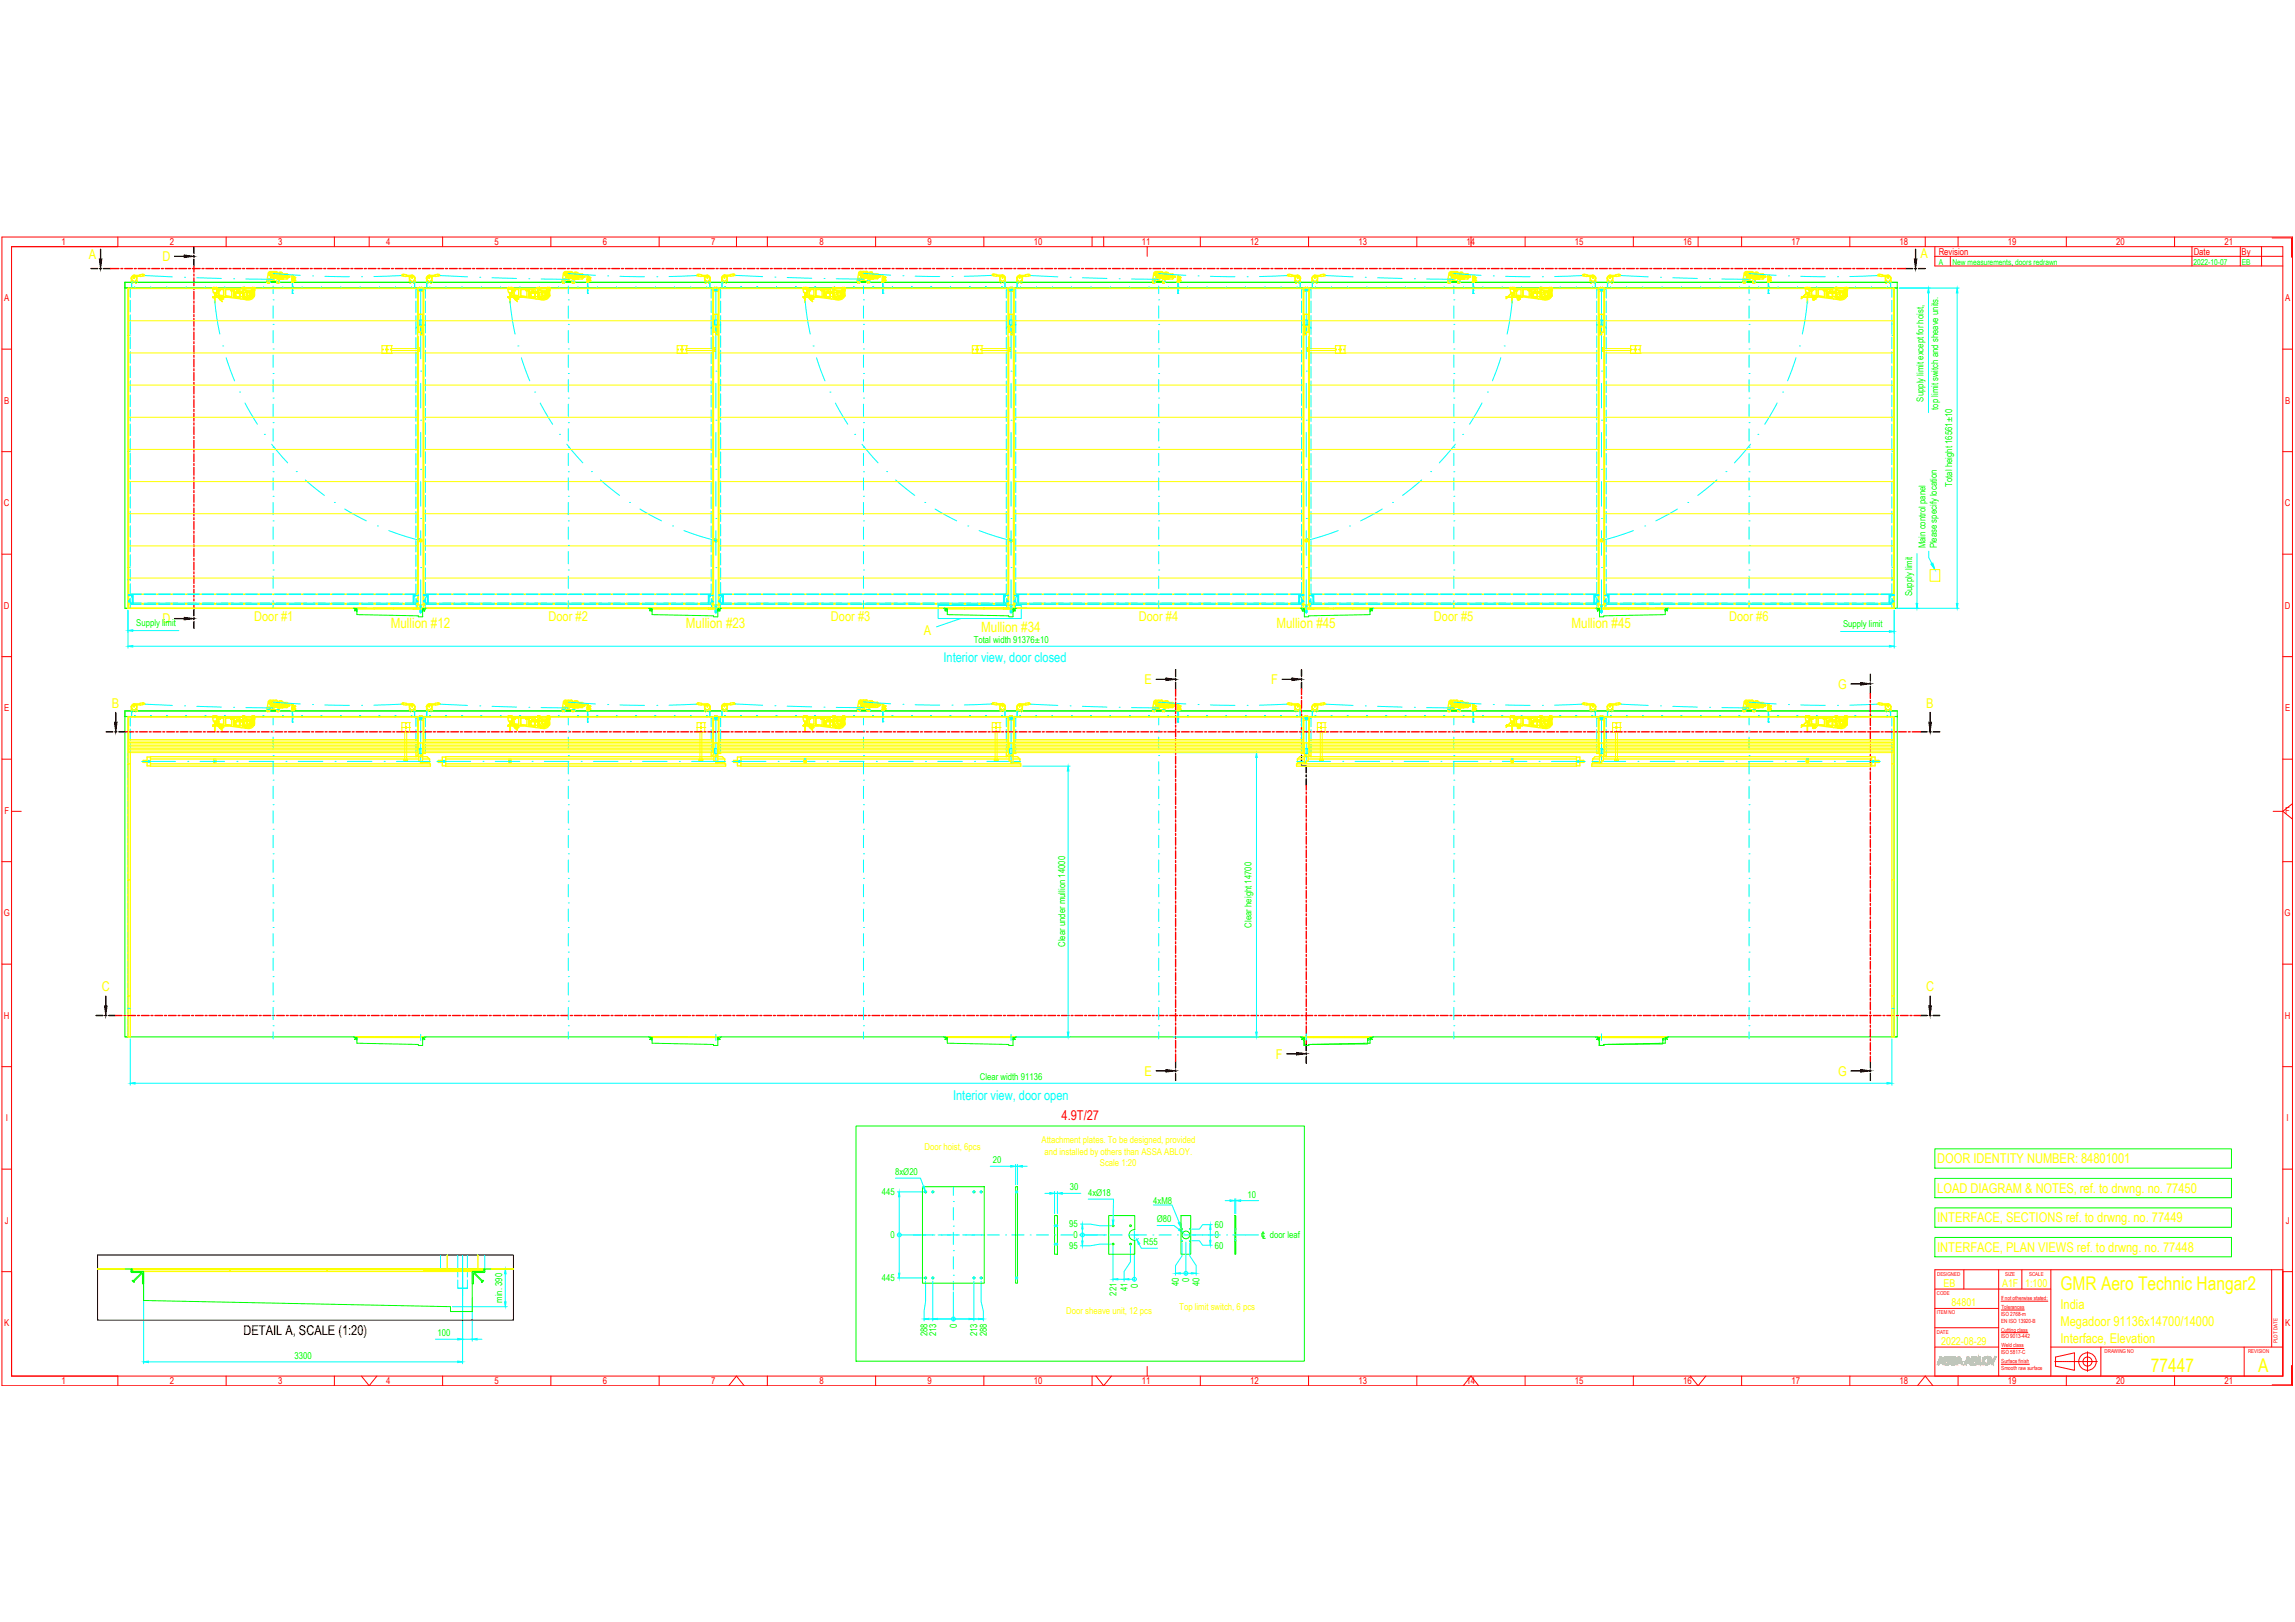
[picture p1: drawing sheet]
<svg xmlns="http://www.w3.org/2000/svg" width="841mm" height="594mm" viewBox="0 0 841 594" stroke-linecap="round" stroke-linejoin="round" font-family="sans-serif">
<defs><g id="words">
<g font-size="6.9" fill="#ff0">
<text x="755.1" y="472.6">GMR Aero Technic Hangar2</text>
<text x="788.2" y="502.6">77447</text>
<text x="827.6" y="502.6">A</text>
</g>
<g font-size="5.2" fill="#ff0">
<text x="143.2" y="230.1">Mullion #12</text>
<text x="251.4" y="230.1">Mullion #23</text>
<text x="359.6" y="231.4">Mullion #34</text>
<text x="467.7" y="230.1">Mullion #45</text>
<text x="575.9" y="230.1">Mullion #45</text>
</g>
<g font-size="4.9" fill="#ff0">
<text x="32.6" y="94.7">A</text>
<text x="59.5" y="95.7">D</text>
<text x="703.8" y="94.4">A</text>
<text x="93.1" y="227.4">Door #1</text>
<text x="201" y="227.4">Door #2</text>
<text x="304.5" y="227.4">Door #3</text>
<text x="417.3" y="227.4">Door #4</text>
<text x="525.5" y="227.4">Door #5</text>
<text x="633.7" y="227.4">Door #6</text>
<text x="59.5" y="228.3">D</text>
<text x="338.5" y="232.5">A</text>
<text x="419.5" y="250.6">E</text>
<text x="465.8" y="250.6">F</text>
<text x="673.6" y="252.2">G</text>
<text x="41" y="259.2">B</text>
<text x="705.9" y="259.2">B</text>
<text x="37.3" y="363">C</text>
<text x="705.9" y="363">C</text>
<text x="467.5" y="387.7">F</text>
<text x="419.5" y="394">E</text>
<text x="673.6" y="394">G</text>
<text x="709.9" y="426">DOOR IDENTITY NUMBER: 84801001</text>
<text x="709.9" y="436.8">LOAD DIAGRAM &amp; NOTES, ref. to drwng. no. 77450</text>
<text x="709.9" y="447.6">INTERFACE, SECTIONS ref. to drwng. no. 77449</text>
<text x="709.9" y="458.4">INTERFACE, PLAN VIEWS ref. to drwng. no. 77448</text>
<text x="755.1" y="479.3">India</text>
<text x="755.1" y="485.7">Megadoor 91136x14700/14000</text>
<text x="755.1" y="492.1">Interface, Elevation</text>
</g>
<g font-size="4.9" fill="#0ff">
<text x="345.7" y="242.5">Interior view, door closed</text>
<text x="349.3" y="402.8">Interior view, door open</text>
</g>
<text font-size="4.9" fill="#f00" x="389" y="410.3">4.9T/27</text>
<text font-size="4.9" x="89.3" y="489">DETAIL A, SCALE (1:20)</text>
<g font-size="4" fill="#ff0">
<text x="712.2" y="471.4">EB</text>
<text x="733.7" y="471.4">A1F</text>
<text x="742.2" y="471.4">1:100</text>
<text x="715.2" y="478.5">84801</text>
<text x="711.4" y="492.7">2022-08-29</text>
</g>
<g font-size="3.5" fill="#f00">
<text x="22.6" y="89.8">1</text>
<text x="62.2" y="89.8">2</text>
<text x="101.9" y="89.8">3</text>
<text x="141.6" y="89.8">4</text>
<text x="181.2" y="89.8">5</text>
<text x="220.9" y="89.8">6</text>
<text x="260.6" y="89.8">7</text>
<text x="300.3" y="89.8">8</text>
<text x="339.9" y="89.8">9</text>
<text x="378.8" y="89.8">10</text>
<text x="418.5" y="89.8">11</text>
<text x="458.1" y="89.8">12</text>
<text x="497.8" y="89.8">13</text>
<text x="537.5" y="89.8">14</text>
<text x="577.1" y="89.8">15</text>
<text x="616.8" y="89.8">16</text>
<text x="656.5" y="89.8">17</text>
<text x="696.1" y="89.8">18</text>
<text x="735.8" y="89.8">19</text>
<text x="775.5" y="89.8">20</text>
<text x="815.2" y="89.8">21</text>
<text x="710.4" y="93.5">Revision</text>
<text x="803.9" y="93.4">Date</text>
<text x="821.5" y="93.4">By</text>
<text x="1.5" y="110.3">A</text>
<text x="837.4" y="110.3">A</text>
<text x="1.5" y="147.9">B</text>
<text x="837.4" y="147.9">B</text>
<text x="1.4" y="185.4">C</text>
<text x="837.3" y="185.4">C</text>
<text x="1.4" y="223">D</text>
<text x="837.3" y="223">D</text>
<text x="1.5" y="260.5">E</text>
<text x="837.4" y="260.5">E</text>
<text x="1.6" y="298.1">F</text>
<text x="837.5" y="298.1">F</text>
<text x="1.4" y="335.6">G</text>
<text x="837.2" y="335.6">G</text>
<text x="1.4" y="373.2">H</text>
<text x="837.3" y="373.2">H</text>
<text x="2.1" y="410.7">I</text>
<text x="837.9" y="410.7">I</text>
<text x="1.8" y="448.2">J</text>
<text x="837.6" y="448.2">J</text>
<text x="1.5" y="485.8">K</text>
<text x="837.4" y="485.8">K</text>
<text x="22.6" y="507">1</text>
<text x="62.2" y="507">2</text>
<text x="101.9" y="507">3</text>
<text x="141.6" y="507">4</text>
<text x="181.2" y="507">5</text>
<text x="220.9" y="507">6</text>
<text x="260.6" y="507">7</text>
<text x="300.3" y="507">8</text>
<text x="339.9" y="507">9</text>
<text x="378.8" y="507">10</text>
<text x="418.5" y="507">11</text>
<text x="458.1" y="507">12</text>
<text x="497.8" y="507">13</text>
<text x="537.5" y="507">14</text>
<text x="577.1" y="507">15</text>
<text x="616.8" y="507">16</text>
<text x="656.5" y="507">17</text>
<text x="696.1" y="507">18</text>
<text x="735.8" y="507">19</text>
<text x="775.5" y="507">20</text>
<text x="815.2" y="507">21</text>
</g>
<g font-size="3.5" fill="#0f0">
<text x="704.9" y="147.1" transform="rotate(-90 704.9 147.1)">Supply limit except for hoist,</text>
<text x="710.2" y="150.1" transform="rotate(-90 710.2 150.1)">top limit switch and sheave units.</text>
<text x="715.4" y="178.3" transform="rotate(-90 715.4 178.3)">Total height 16561±10</text>
<text x="705.6" y="200.9" transform="rotate(-90 705.6 200.9)">Main control panel</text>
<text x="709.8" y="200.9" transform="rotate(-90 709.8 200.9)">Please specify location</text>
<text x="700.7" y="218.3" transform="rotate(-90 700.7 218.3)">Supply limit</text>
<text x="50" y="229.2">Supply limit</text>
<text x="675.4" y="229.5">Supply limit</text>
<text x="356.8" y="235.6">Total width 91376±10</text>
<text x="458.6" y="339.7" transform="rotate(-90 458.6 339.7)">Clear height 14700</text>
<text x="390.3" y="346.9" transform="rotate(-90 390.3 346.9)">Clear under mullion 14000</text>
<text x="359.1" y="395.7">Clear width 91136</text>
<text x="328" y="430.3">8xØ20</text>
<text x="363.9" y="426">20</text>
<text x="323.1" y="437.8">445</text>
<text x="392" y="436">30</text>
<text x="398.7" y="438">4xØ18</text>
<text x="422.6" y="440.9">4xM8</text>
<text x="457.2" y="438.6">10</text>
<text x="391.8" y="449.5">95</text>
<text x="423.9" y="447.7">Ø80</text>
<text x="445.2" y="449.8">60</text>
<text x="326.3" y="453.5">0</text>
<text x="393.5" y="453.5">0</text>
<text x="445.2" y="453.5">0</text>
<text x="465.3" y="453.5">door leaf</text>
<text x="391.8" y="457.5">95</text>
<text x="419.1" y="456.1">R55</text>
<text x="445.2" y="457.3">60</text>
<text x="323.1" y="469.3">445</text>
<text x="413.2" y="473" transform="rotate(-90 413.2 473)">41</text>
<text x="416.9" y="471.8" transform="rotate(-90 416.9 471.8)">0</text>
<text x="432" y="471.2" transform="rotate(-90 432 471.2)">40</text>
<text x="435.8" y="469.6" transform="rotate(-90 435.8 469.6)">0</text>
<text x="439.6" y="471.2" transform="rotate(-90 439.6 471.2)">40</text>
<text x="184.1" y="477.1" transform="rotate(-90 184.1 477.1)">min. 390</text>
<text x="409.1" y="474.5" transform="rotate(-90 409.1 474.5)">221</text>
<text x="160.3" y="489.4">100</text>
<text x="339.9" y="489.5" transform="rotate(-90 339.9 489.5)">288</text>
<text x="343.1" y="489.5" transform="rotate(-90 343.1 489.5)">213</text>
<text x="350.6" y="486.3" transform="rotate(-90 350.6 486.3)">0</text>
<text x="358.1" y="489.5" transform="rotate(-90 358.1 489.5)">213</text>
<text x="361.6" y="489.5" transform="rotate(-90 361.6 489.5)">288</text>
<text x="107.9" y="497.7">3300</text>
</g>
<g font-size="3.5" fill="#ff0">
<text x="381.7" y="418.7">Attachment plates. To be designed, provided</text>
<text x="338.8" y="421.4">Door hoist, 6pcs</text>
<text x="382.8" y="422.9">and installed by others than ASSA ABLOY.</text>
<text x="403.1" y="427">Scale 1:20</text>
<text x="432.2" y="479.8">Top limit switch, 6 pcs</text>
<text x="390.8" y="481.3">Door sheave unit, 12 pcs</text>
</g>
<g font-size="3" fill="#0f0">
<text x="710.4" y="97">A</text>
<text x="715.5" y="97">New measurements, doors redrawn</text>
<text x="803.8" y="97.1">2022-10-07</text>
<text x="821.5" y="97.1">EB</text>
</g>
<g font-size="2.1" fill="#f00">
<text x="733.3" y="476.1">If not otherwise stated:</text>
<text x="733.4" y="479.4">Tolerances</text>
<text x="733.3" y="481.9">ISO 2768-m</text>
<text x="733.3" y="484.4">EN ISO 13920-B</text>
<text x="733.3" y="490.2">ISO 9013-442</text>
<text x="733.4" y="487.7">Cutting class</text>
<text x="733.3" y="495.9">ISO 5817-C</text>
<text x="733.4" y="493.4">Weld class</text>
<text x="733.4" y="499.2">Surface finish</text>
<text x="733.4" y="501.7">Smooth raw surface</text>
</g>
<g font-size="2" fill="#f00">
<text x="709.9" y="467.2">DESIGNED</text>
<text x="734.9" y="467.2">SIZE</text>
<text x="743.6" y="467.2">SCALE</text>
<text x="709.8" y="474.3">CODE</text>
<text x="709.8" y="481.3">ITEM NO</text>
<text x="709.8" y="488.4">DATE</text>
<text x="834.6" y="491.9" transform="rotate(-90 834.6 491.9)">PLOT DATE</text>
<text x="771.3" y="495.5">DRAWING NO</text>
<text x="823.8" y="495.5">REVISION</text>
</g>
</g></defs>
<!-- layer: interface-AM_1 -->
<g fill="none" stroke="#0f0" stroke-width=".37">
<path d="M45.8 103.4v119.4h1.1v-117.3M694.1 105.5v117.3h1.2v-117.3M45.8 222.8h649.5M45.8 260.4v119.4h1.1v-117.3M694.1 262.5v117.3h1.2v-117.3M45.8 379.8h649.5M338 434.6h22.7v35.4h-22.7zM372.2 434.6h.7v35.4h-.7zM386.4 445.2h1.1v14.2h-1.1zM415.7 450.4l.1-5.2h-9.5v14.2h9.5l-.1-5.1M415.7 450.3a1.96 1.96 0 0 0-1.9 2 1.96 1.96 0 0 0 1.9 2M432.8 445.2h3.5v14.2h-3.5z"/>
<path d="M452.5 445.2h.4v14.2h-.4zM452.5 450.1h.4M452.5 450.3h.4M452.5 454.3h.4M452.5 454.6h.4"/>
<circle cx="339.2" cy="436.5" r=".35"/>
<circle cx="341.8" cy="436.5" r=".35"/>
<circle cx="356.9" cy="436.5" r=".35"/>
<circle cx="359.6" cy="436.5" r=".35"/>
<circle cx="407.9" cy="448.9" r=".33"/>
<circle cx="407.9" cy="455.7" r=".33"/>
<circle cx="414.3" cy="455.7" r=".33"/>
<circle cx="414.3" cy="448.9" r=".33"/>
<circle cx="433.2" cy="454.4" r=".12"/>
<circle cx="433.2" cy="450.2" r=".12"/>
<circle cx="434.6" cy="452.3" r="1.41"/>
<circle cx="436" cy="454.4" r=".12"/>
<circle cx="436" cy="450.2" r=".12"/>
<circle cx="339.2" cy="468.1" r=".35"/>
<circle cx="341.8" cy="468.1" r=".35"/>
<circle cx="356.9" cy="468.1" r=".35"/>
<circle cx="359.6" cy="468.1" r=".35"/>
</g>
<!-- layer: interface-AM_3N -->
<g fill="none" stroke="#0ff" stroke-width=".37">
<path d="M46.8 105.5v1.3M46.8 107.3v2.1M46.8 110v2.1M46.8 112.6v2.1M46.8 115.3v2.1M46.8 117.9v2.1M694.2 105.5v1.3M694.2 107.3v2.1M694.2 110v2.1M694.2 112.6v2.1M694.2 115.3v2.1M694.2 117.9v2.1"/>
<path d="M46.8 120.6v2.1M46.8 123.2v2.2M46.8 125.9v2.1M46.8 128.6v2.1M46.8 131.2v2.1M46.8 133.9v2.1M46.8 136.5v2.1M46.8 139.2v2.1M694.2 120.6v2.1M694.2 123.2v2.2M694.2 125.9v2.1M694.2 128.6v2.1"/>
<path d="M694.2 131.2v2.1M694.2 133.9v2.1M694.2 136.5v2.1M694.2 139.2v2.1M46.8 141.8v2.2M46.8 144.5v2.1M46.8 147.1v2.2M46.8 149.8v2.1M46.8 152.4v2.2M46.8 155.1v2.1M46.8 157.8v2.1M694.2 141.8v2.2"/>
<path d="M694.2 144.5v2.1M694.2 147.1v2.2M694.2 149.8v2.1M694.2 152.4v2.2M694.2 155.1v2.1M694.2 157.8v2.1M46.8 160.4v2.1M46.8 163.1v2.1M46.8 165.7v2.2M46.8 168.4v2.1M46.8 171.1v2.1M46.8 173.7v2.1"/>
<path d="M46.8 176.4v2.1M46.8 179v2.2M694.2 160.4v2.1M694.2 163.1v2.1M694.2 165.7v2.2M694.2 168.4v2.1M694.2 171.1v2.1M694.2 173.7v2.1M694.2 176.4v2.1M694.2 179v2.2M46.8 181.7v2.1M46.8 184.3v2.2"/>
<path d="M46.8 187v2.1M46.8 189.6v2.2M46.8 192.3v2.1M46.8 195v2.1M46.8 197.6v2.1M694.2 181.7v2.1M694.2 184.3v2.2M694.2 187v2.1M694.2 189.6v2.2M694.2 192.3v2.1M694.2 195v2.1M694.2 197.6v2.1"/>
<path d="M46.8 200.3v2.1M46.8 202.9v2.1M46.8 205.6v2.1M46.8 208.2v2.2M46.8 210.9v2.1M46.8 213.6v2.1M46.8 216.2v2.1M46.8 218.9v2.1M694.2 200.3v2.1M694.2 202.9v2.1M694.2 205.6v2.1M694.2 208.2v2.2"/>
<path d="M694.2 210.9v2.1M694.2 213.6v2.1M694.2 216.2v2.1M694.2 218.9v2.1M46.8 221.5v1.3M694.2 221.5v1.3M46.8 262.5v1.3M46.8 264.3v2.1M46.8 266.9v2.2M46.8 269.6v2.1M46.8 272.3v2.1M46.8 274.9v2.1"/>
<path d="M46.8 277.6v2.1M694.2 262.5v1.3M694.2 264.3v2.1M694.2 266.9v2.2M694.2 269.6v2.1M694.2 272.3v2.1M694.2 274.9v2.1M694.2 277.6v2.1M46.8 280.2v2.1M46.8 282.9v2.1M46.8 285.5v2.2M46.8 288.2v2.1"/>
<path d="M46.8 290.9v2.1M46.8 293.5v2.1M46.8 296.2v2.1M46.8 298.8v2.1M694.2 280.2v2.1M694.2 282.9v2.1M694.2 285.5v2.2M694.2 288.2v2.1M694.2 290.9v2.1M694.2 293.5v2.1M694.2 296.2v2.1M694.2 298.8v2.1"/>
<path d="M46.8 301.5v2.1M46.8 304.1v2.1M46.8 306.8v2.1M46.8 309.4v2.2M46.8 312.1v2.1M46.8 314.8v2.1M46.8 317.4v2.1M694.2 301.5v2.1M694.2 304.1v2.1M694.2 306.8v2.1M694.2 309.4v2.2M694.2 312.1v2.1"/>
<path d="M694.2 314.8v2.1M694.2 317.4v2.1M46.8 320.1v2.1M46.8 322.7v2.2M46.8 325.4v2.1M46.8 328v2.2M46.8 330.7v2.1M46.8 333.3v2.2M46.8 336v2.1M46.8 338.7v2.1M694.2 320.1v2.1M694.2 322.7v2.2"/>
<path d="M694.2 325.4v2.1M694.2 328v2.2M694.2 330.7v2.1M694.2 333.3v2.2M694.2 336v2.1M694.2 338.7v2.1M46.8 341.3v2.1M46.8 344v2.1M46.8 346.6v2.1M46.8 349.3v2.1M46.8 351.9v2.2M46.8 354.6v2.1"/>
<path d="M46.8 357.3v2.1M46.8 359.9v2.1M694.2 341.3v2.1M694.2 344v2.1M694.2 346.6v2.1M694.2 349.3v2.1M694.2 351.9v2.2M694.2 354.6v2.1M694.2 357.3v2.1M694.2 359.9v2.1M46.8 362.6v2.1M46.8 365.2v2.2"/>
<path d="M46.8 367.9v2.1M46.8 370.5v2.2M46.8 373.2v2.1M46.8 375.8v2.2M46.8 378.5v1.3M694.2 362.6v2.1M694.2 365.2v2.2M694.2 367.9v2.1M694.2 370.5v2.2M694.2 373.2v2.1M694.2 375.8v2.2M694.2 378.5v1.3"/>
</g>
<!-- layer: interface-AM_1N -->
<path d="M45.8 103.4h649.5v2.1h-649.5zM45.8 105.4h649.5M45.8 103.4h649.5M45.8 260.4h649.5v2.1h-649.5zM45.8 262.4h649.5M45.8 260.4h649.5" fill="none" stroke="#0f0" stroke-width=".37"/>
<!-- layer: assembly-AM_10 -->
<path d="M64 93.9h3.5M71.1 90.3v2.5M71.1 93.5v.7M71.1 94.9v2.5M64 226.6h3.5M71.1 223v2.5M71.1 226.2v.7M71.1 227.6v2.5" fill="none" stroke="#000" stroke-width=".51"/>
<path d="M67.5 93.4l3.6 .5-3.6 .4zM67.5 226.1l3.6 .5-3.6 .4z" fill="#000" stroke="#000" stroke-width=".37"/>
<g fill="none" stroke="#f00" stroke-width=".51">
<path d="M71.1 97.4v2.3M71.1 100.4v.7M71.1 101.8v2.8M71.1 105.3v.7M71.1 106.8v2.8M71.1 110.3v.7M71.1 111.7v2.8M71.1 115.2v.8M71.1 116.7v2.8M71.1 120.2v.7M71.1 121.6v2.8M71.1 125.2v.7"/>
<path d="M71.1 126.6v2.8M71.1 130.1v.7M71.1 131.5v2.9M71.1 135.1v.7M71.1 136.5v2.8M71.1 140v.7M71.1 141.5v2.8M71.1 145v.7M71.1 146.4v2.9M71.1 150v.7M71.1 151.4v2.8M71.1 154.9v.7"/>
<path d="M71.1 156.3v2.9M71.1 159.9v.7M71.1 161.3v2.8M71.1 164.8v.7M71.1 166.3v2.8M71.1 169.8v.7M71.1 171.2v2.8M71.1 174.7v.8M71.1 176.2v2.8M71.1 179.7v.7M71.1 181.1v2.8M71.1 184.7v.7"/>
<path d="M71.1 186.1v2.8M71.1 189.6v.7M71.1 191v2.9M71.1 194.6v.7M71.1 196v2.8M71.1 199.5v.7M71.1 201v2.8M71.1 204.5v.7M71.1 205.9v2.9M71.1 209.5v.7M71.1 210.9v2.8M71.1 214.4v.7"/>
<path d="M71.1 215.8v2.9M71.1 219.4v.7M71.1 220.8v2.2"/>
</g>
<!-- layer: megadoor-AM_5 -->
<path d="M696 105.5h11.4M706.7 107.3v43.8M702.5 202.8v18.2M706.8 201.9v2.3l1.1 2.2M46.9 223.5v8.2M48.6 231h16.9M674.5 231.3h17.9M694.1 223.5v8.5M696 222.8h7.2M47.7 380.5v17M49.5 396.8h642M693.3 380.5v17" fill="none" stroke="#0ff" stroke-width=".37"/>
<g fill="#0ff" stroke="#0ff" stroke-width=".37">
<path d="M707.6 206.6l.7-.4 .8 2.4z"/>
<path d="M692.4 231l1.7 .3-1.7 .3z"/>
<path d="M46.9 231l1.7-.3v.5z"/>
<path d="M702.2 221h.6l-.3 1.8z"/>
<path d="M706.7 105.5l.3 1.8h-.6z"/>
<path d="M47.7 396.8l1.8-.3v.6z"/>
<path d="M691.5 396.5l1.8 .3-1.8 .3z"/>
</g>
<!-- layer: RAHM2 -->
<g fill="none" stroke="#f00" stroke-width=".37">
<path d="M.7 86.8h839.4v420.7h-839.4zM43.2 86.8v3.5M82.9 86.8v3.5M122.5 86.8v3.5M135.3 86.8v3.5M162.2 86.8v3.5M201.9 86.8v3.5M241.5 86.8v3.5M269.9 86.8v3.5M281.2 86.8v3.5M320.9 86.8v3.5M360.5 86.8v3.5"/>
<path d="M400.2 86.8v3.5M404.5 86.8v3.5M420.4 90.3v3.6M439.9 86.8v3.5M479.5 86.8v3.5M519.2 86.8v3.5M539.1 86.8v3.5M558.9 86.8v3.5M598.6 86.8v3.5M622.3 86.8v3.5M638.2 86.8v3.5M677.9 86.8v3.5"/>
<path d="M705.5 86.8v3.5M717.6 86.8v3.5M757.2 86.8v3.5M796.9 86.8v3.5M832.7 87.2h7.1v7M.7 127.9h3.5M836.6 127.9h3.5M.7 165.4h3.5M836.6 165.4h3.5M.7 203h3.5M836.6 203h3.5M.7 240.5h3.5"/>
<path d="M836.6 240.5h3.5M.7 278.1h3.5M836.6 278.1h3.5M4.2 297.2h3.6M833 297.2h3.6l3.5 2.8M840.1 294.4l-3.5 2.8M.7 315.6h3.5M836.6 315.6h3.5M.7 353.1h3.5M836.6 353.1h3.5M.7 390.7h3.5M836.6 390.7h3.5"/>
<path d="M.7 428.2h3.5M836.6 428.2h3.5M.7 465.8h3.5v38.2h832.4v-413.7h-832.4v413.7h39v3.5M836.6 465.8h3.5M82.9 504v3.5M122.5 504v3.5M132.4 504l2.9 3.5 2.8-3.5M162.2 504v3.5M201.9 504v3.5M241.5 504v3.5M267 507.5l2.9-3.5 2.8 3.5M281.2 504v3.5"/>
<path d="M320.9 504v3.5M360.5 504v3.5M400.2 504v3.5M401.6 504l2.9 3.5 2.8-3.5M420.4 500.5v3.5M439.9 504v3.5M479.5 504v3.5M519.2 504v3.5M536.2 507.5l2.9-3.5 2.8 3.5M558.9 504v3.5M598.6 504v3.5M619.4 504l2.9 3.5 2.8-3.5"/>
<path d="M638.2 504v3.5M677.9 504v3.5M702.7 507.5l2.8-3.5 2.8 3.5M717.6 504v3.5M757.2 504v3.5M796.9 504v3.5M839.8 500.1v7.1h-7.1"/>
</g>
<!-- layer: RAHM5 -->
<g fill="none" stroke="#f00" stroke-width=".37">
<path d="M709 465.1h127.6v38.9h-127.6zM709 472.1h42.6M709 479.2h23.4M719.7 465.1v7M732.4 465.1v38.9M733.3 476.6h17.2M733.4 479.8h8.4M740.9 465.1v7M751.6 465.1v38.9M832.5 465.1v28.3M709 493.4h23.4M709 486.3h23.4"/>
<path d="M733.4 488.1h9.7M733.4 499.7h10.3M733.4 493.9h8.3M751.6 493.4h85M753 498.7h15.6M753.3 497l6.9-1.5v6.4l-6.9-1.5zM765 498.2v1M765 495.1v3M765 499.3v3M769.9 493.4v10.6M822.4 493.4v10.6"/>
<circle cx="765" cy="498.7" r="3.2"/>
<circle cx="765" cy="498.7" r="1.66"/>
</g>
<!-- layer: RAHM2 -->
<g fill="#b2b2b2" stroke="#b2b2b2" stroke-width=".37">
<path d="M727.7 496.9h.3z"/>
<path d="M725.1 497h.6z"/>
<path d="M728 499.4h1z"/>
<path d="M720.9 497h.7z"/>
<path d="M723.9 497.5h.9z"/>
<path d="M724.2 498h.6z"/>
<path d="M724.1 498.1h.6z"/>
<path d="M724 498.1h.7z"/>
<path d="M724.1 499.3h.8z"/>
<path d="M724 499.4h.9z"/>
<path d="M713.3 496.9h.3z"/>
<path d="M715.5 496.9h.3z"/>
<path d="M718.4 498.8h.6z"/>
<path d="M714 499.3h1.2z"/>
<path d="M715.6 499.9h.3z"/>
<path d="M713.4 499.9h.3z"/>
<path d="M730.9 497v1.1l.7-1.1zM730.9 497v1.1h-.6z"/>
<path d="M728.9 497l1.4 1.1-.7-1.1zM728.9 497l1.4 1.1h-.7z"/>
<path d="M729.6 498.1l1 .6 .3-.6zM729.6 498.1l1 .6h-.7z"/>
<path d="M729.9 498.7l.7 .1zM729.9 498.7l.7 .1z"/>
<path d="M729.9 498.8l.7 1.1v-1.1zM729.9 498.8l.7 1.1h-.7z"/>
<path d="M727.7 496.9h.5zM727.7 496.9h.5z"/>
<path d="M727.7 496.9l.6 .1zM727.5 497h.8z"/>
<path d="M727.5 497h.9zM727.4 497h1z"/>
<path d="M727.4 497l1.1 .1zM727.3 497.1h1.2z"/>
<path d="M727.3 497.1h1.3zM727.3 497.1h1.3z"/>
<path d="M727.3 497.1l1.4 .1zM727.1 497.2h1.6z"/>
<path d="M727.1 497.2h1.7zM727.1 497.2h1.7z"/>
<path d="M727.1 497.2l1.8 .1zM727.1 497.2l1.8 .1h-2z"/>
<path d="M726.9 497.3h2zM726.9 497.3h2z"/>
<path d="M726.9 497.3l2 .1zM726.9 497.3l2 .1z"/>
<path d="M726.9 497.4l2.1 .1zM726.9 497.4l2.1 .1z"/>
<path d="M726.8 497.5h1.1zM726.8 497.5h1.1z"/>
<path d="M727.9 497.5h1.1zM727.9 497.5h1.1z"/>
<path d="M726.8 497.5h1zM726.8 497.5h1.1z"/>
<path d="M727.9 497.5h1.1zM727.9 497.5h1.1z"/>
<path d="M726.8 497.5h1zM726.8 497.5h1z"/>
<path d="M728 497.5h1zM728 497.5h1z"/>
<path d="M726.8 497.5h1zM726.8 497.5h1z"/>
<path d="M728 497.5h1zM728 497.5h1z"/>
<path d="M726.8 497.5h1zM726.8 497.5h.9z"/>
<path d="M728.1 497.5h.9zM728.1 497.5h.9z"/>
<path d="M726.8 497.5h.9zM726.8 497.5h.9z"/>
<path d="M728.1 497.5h1zM728.1 497.5h1z"/>
<path d="M726.8 497.5h.9zM726.8 497.5h.9z"/>
<path d="M726.8 497.5h.8zM726.8 497.5h.9z"/>
<path d="M728.1 497.5h1zM728.1 497.5h1z"/>
<path d="M726.8 497.5h.8zM726.8 497.5h.8z"/>
<path d="M728.2 497.5h.9zM728.2 497.5h.9z"/>
<path d="M726.8 497.5h.8zM726.8 497.5h.8z"/>
<path d="M728.2 497.5h.9zM728.2 497.5h.9z"/>
<path d="M726.7 497.5h.9zM726.7 497.5l.8 .1z"/>
<path d="M728.2 497.5l.9 .1zM728.2 497.5l.9 .1zM728.3 497.6h.8zM728.3 497.6h.8z"/>
<path d="M726.7 497.6h.8zM726.7 497.6h.8z"/>
<path d="M728.3 497.6h.8zM728.3 497.6h.8z"/>
<path d="M726.7 497.6h.8zM726.7 497.6h.8z"/>
<path d="M728.3 497.6h.8zM728.3 497.6h.8z"/>
<path d="M726.7 497.6h.8zM726.7 497.6h.7z"/>
<path d="M728.4 497.6h.7zM728.4 497.6h.7z"/>
<path d="M726.7 497.6h.7zM726.7 497.6h.7z"/>
<path d="M728.4 497.6l.7 .1zM728.4 497.6l.7 .1z"/>
<path d="M726.7 497.6h.7zM726.7 497.6l.7 .1z"/>
<path d="M728.4 497.7h.7zM728.4 497.7h.7z"/>
<path d="M726.7 497.7h.7zM726.7 497.7h.7z"/>
<path d="M728.4 497.7h.8zM728.4 497.7h.8z"/>
<path d="M726.7 497.7h.7zM726.7 497.7h.7z"/>
<path d="M728.5 497.7h.7zM728.5 497.7h.7z"/>
<path d="M726.7 497.7h.7zM726.7 497.7h.6z"/>
<path d="M728.5 497.7l.7 .1zM728.5 497.7l.7 .1z"/>
<path d="M726.7 497.7h.6zM726.7 497.7l.6 .1z"/>
<path d="M728.5 497.8h.7zM728.5 497.8h.7z"/>
<path d="M728.5 497.8h.7zM728.5 497.8h.7z"/>
<path d="M726.6 497.8h.7zM726.6 497.8h.7z"/>
<path d="M728.5 497.8h.7zM728.5 497.8h.7z"/>
<path d="M726.6 497.8h.7zM726.6 497.8h.7z"/>
<path d="M726.6 497.8h.7zM726.6 497.8l.7 .1z"/>
<path d="M728.6 497.8l.6 .1zM728.6 497.8l.6 .1z"/>
<path d="M726.6 497.9h.7zM726.6 497.9h.6z"/>
<path d="M728.6 497.9h.6zM728.6 497.9h.6z"/>
<path d="M726.6 497.9h.6zM726.6 497.9h.6z"/>
<path d="M728.6 497.9h.6zM728.6 497.9h.6z"/>
<path d="M726.6 497.9h.6zM726.6 497.9l.6 .1z"/>
<path d="M728.6 497.9l.7 .1zM728.6 497.9l.7 .1z"/>
<path d="M728.6 498h.7zM728.6 498h.7z"/>
<path d="M726.6 498h.6zM726.6 498h.6z"/>
<path d="M728.6 498h.7zM728.6 498h.7z"/>
<path d="M726.6 498h.6zM726.6 498h.6z"/>
<path d="M726.6 498l.6 .1zM726.6 498l.6 .1z"/>
<path d="M728.6 498l.7 .1zM728.6 498l.7 .1z"/>
<path d="M726.6 498.1h.6zM726.6 498.1h.6z"/>
<path d="M728.6 498.1h.7zM728.6 498.1h.7z"/>
<path d="M726.6 498.1h.6zM726.6 498.1h.6z"/>
<path d="M728.6 498.1h.7zM728.6 498.1h.7z"/>
<path d="M726.5 498.1l.7 .1zM726.5 498.1l.7 .1z"/>
<path d="M728.6 498.1l.7 .1zM728.6 498.1l.7 .1z"/>
<path d="M726.5 498.2h.7zM726.5 498.2h.6z"/>
<path d="M728.7 498.2h.6zM728.7 498.2h.6z"/>
<path d="M726.5 498.2h.6zM726.5 498.2h.6z"/>
<path d="M728.7 498.2h.6zM728.7 498.2h.6z"/>
<path d="M728.7 498.2l.6 .1zM728.7 498.2l.6 .1z"/>
<path d="M726.5 498.2l.6 .1zM726.5 498.2l.6 .1z"/>
<path d="M728.7 498.3h.6zM728.7 498.3h.6z"/>
<path d="M726.5 498.3h.6zM726.5 498.3h.6z"/>
<path d="M728.7 498.3h.6zM728.7 498.3h.6z"/>
<path d="M726.5 498.3l.6 .1zM726.5 498.3l.6 .1zM726.5 498.4h.6zM726.5 498.4h.6z"/>
<path d="M728.7 498.3l.6 .1zM728.7 498.3l.6 .1z"/>
<path d="M726.5 498.4h.6zM726.5 498.4h.6z"/>
<path d="M728.7 498.4h.6zM728.7 498.4h.6z"/>
<path d="M726.5 498.4h.6zM726.5 498.4h.6z"/>
<path d="M728.7 498.4h.6zM728.7 498.4h.6z"/>
<path d="M726.5 498.4l.6 .1zM726.5 498.4l.6 .1z"/>
<path d="M728.7 498.4l.6 .1zM728.7 498.4l.6 .1z"/>
<path d="M726.5 498.5h.6zM726.5 498.5h.6z"/>
<path d="M728.7 498.5h.6zM728.7 498.5h.6z"/>
<path d="M728.7 498.5h.6zM728.7 498.5h.6z"/>
<path d="M726.5 498.5l.6 .1zM726.5 498.5l.6 .1z"/>
<path d="M728.7 498.5l.6 .1zM728.7 498.5l.6 .1z"/>
<path d="M726.5 498.6h.6zM726.5 498.6h.6z"/>
<path d="M728.7 498.6h.6zM728.7 498.6h.6z"/>
<path d="M726.5 498.6h.6zM726.5 498.6h.6z"/>
<path d="M728.7 498.6h.6zM728.7 498.6h.6z"/>
<path d="M726.5 498.6l.7 .1zM726.5 498.6l.7 .1z"/>
<path d="M728.7 498.6l.6 .1zM728.7 498.6l.6 .1z"/>
<path d="M726.5 498.7h.7zM726.5 498.7h.7z"/>
<path d="M726.5 498.7h.7zM726.5 498.7h.7z"/>
<path d="M728.7 498.7h.6zM728.7 498.7h.6z"/>
<path d="M726.5 498.7l.7 .1zM726.5 498.7l.7 .1z"/>
<path d="M728.7 498.7l.6 .1zM728.7 498.7l.6 .1z"/>
<path d="M726.5 498.8h.7zM726.5 498.8h.7z"/>
<path d="M728.6 498.8h.7zM728.6 498.8h.7z"/>
<path d="M728.6 498.8h.7zM728.6 498.8h.7z"/>
<path d="M726.6 498.8h.6zM726.6 498.8h.6z"/>
<path d="M728.6 498.8h.7zM728.6 498.8h.7z"/>
<path d="M726.6 498.8l.6 .1zM726.6 498.8l.6 .1z"/>
<path d="M728.6 498.8h.7zM728.6 498.8l.7 .1z"/>
<path d="M726.6 498.9h.6zM726.6 498.9h.6z"/>
<path d="M728.6 498.9h.7zM728.6 498.9h.7z"/>
<path d="M726.6 498.9h.6zM726.6 498.9h.6z"/>
<path d="M728.6 498.9h.7zM728.6 498.9h.6z"/>
<path d="M726.6 498.9l.7 .1zM726.6 498.9l.7 .1z"/>
<path d="M728.6 498.9l.6 .1zM728.6 499h.6z"/>
<path d="M726.6 499h.7zM726.6 499h.7z"/>
<path d="M728.6 499h.6zM728.6 499h.6z"/>
<path d="M726.6 499h.7zM726.6 499h.7z"/>
<path d="M726.6 499h.7zM726.6 499h.7z"/>
<path d="M728.6 499l.6 .1zM728.6 499l.6 .1z"/>
<path d="M728.5 499.1h.7zM728.5 499.1h.7z"/>
<path d="M726.6 499l.7 .1zM726.6 499l.7 .1z"/>
<path d="M728.5 499.1h.7zM728.5 499.1h.7z"/>
<path d="M726.6 499.1h.7zM726.6 499.1h.7z"/>
<path d="M728.5 499.1h.7zM728.5 499.1h.7z"/>
<path d="M726.7 499.1h.6zM726.7 499.1h.6z"/>
<path d="M728.5 499.1h.7zM728.5 499.1h.7z"/>
<path d="M726.7 499.1l.7 .1zM726.7 499.1l.7 .1z"/>
<path d="M728.5 499.1l.7 .1zM728.5 499.1l.7 .1z"/>
<path d="M726.7 499.2h.7zM726.7 499.2h.7z"/>
<path d="M728.5 499.2h.7zM728.5 499.2h.6z"/>
<path d="M726.7 499.2h.7zM726.7 499.2h.7z"/>
<path d="M728.4 499.2h.7zM728.4 499.2h.7z"/>
<path d="M726.7 499.2h.8zM726.7 499.2h.8z"/>
<path d="M728.4 499.2h.7zM728.4 499.2h.7z"/>
<path d="M726.7 499.2l.8 .1zM726.7 499.2l.8 .1z"/>
<path d="M728.4 499.2h.7zM728.3 499.3h.8z"/>
<path d="M728.3 499.3h.8zM728.3 499.3h.8z"/>
<path d="M726.7 499.3h.8zM726.7 499.3h.8z"/>
<path d="M728.3 499.3h.8zM728.3 499.3h.8z"/>
<path d="M726.7 499.3h.8zM726.7 499.3h.8z"/>
<path d="M728.3 499.3h.8zM728.3 499.3h.8z"/>
<path d="M726.7 499.3h.9zM726.7 499.3h.9z"/>
<path d="M725.1 497l.6 2.3v-2.3zM725.1 497l.6 2.3h-.6z"/>
<path d="M726.8 499.3h.8zM725.7 499.3h1.9z"/>
<path d="M725.1 499.3h.6zM725.1 499.3h.6z"/>
<path d="M725.1 499.3h2.5zM725.1 499.3h2.5z"/>
<path d="M728.3 499.3h.8zM728.2 499.3h.9z"/>
<path d="M725.1 499.3h2.5zM725.1 499.3h2.5z"/>
<path d="M728.2 499.3h.9zM728.2 499.3h.9z"/>
<path d="M725.1 499.3h2.6zM725.1 499.3h2.6z"/>
<path d="M728.2 499.3h.9zM728.2 499.3h.8z"/>
<path d="M725.1 499.3l2.6 .1zM725.1 499.3l2.6 .1z"/>
<path d="M728.2 499.3l.8 .1zM728.1 499.4h.9z"/>
<path d="M725.1 499.4h2.6zM725.1 499.4h2.6z"/>
<path d="M728.1 499.4h.9zM728.1 499.4h.9z"/>
<path d="M725.1 499.4h2.7zM725.1 499.4h2.7z"/>
<path d="M728.1 499.4h.9zM728.1 499.4h.9z"/>
<path d="M725.1 499.4h2.7zM725.1 499.4h2.7z"/>
<path d="M728.1 499.4h.9zM728 499.4h1z"/>
<path d="M725.1 499.4h2.7zM725.1 499.4h2.7z"/>
<path d="M728 499.4h1zM728 499.4h1zM727.9 499.4h1.1z"/>
<path d="M725.1 499.4h2.8zM725.1 499.4h2.8z"/>
<path d="M727.9 499.4h1.1zM727.9 499.4h1.1z"/>
<path d="M725.1 499.4h2.8zM725.1 499.4h2.8z"/>
<path d="M725.1 499.4h3.9zM725.1 499.4l3.8 .1zM725.1 499.5h3.8zM725.1 499.5h3.8z"/>
<path d="M726.9 499.5h2zM726.9 499.5l1.9 .1z"/>
<path d="M727 499.6h1.8zM727 499.6h1.8z"/>
<path d="M727.1 499.6h1.7zM727.1 499.6l1.5 .2z"/>
<path d="M727.2 499.8h1.4zM727.2 499.8h1.4z"/>
<path d="M727.3 499.8h1.3zM727.3 499.8l1.1 .1z"/>
<path d="M725.1 499.5l1.8 .4v-.4zM725.1 499.5l1.8 .4h-1.8z"/>
<path d="M727.4 499.9h1zM727.4 499.9h.9z"/>
<path d="M727.5 499.9h.8zM727.5 499.9h.7z"/>
<path d="M727.7 499.9h.5zM727.7 499.9h.3z"/>
<path d="M727.7 499.9h.3zM727.7 499.9h.2z"/>
<path d="M722.6 497h1.3zM722.6 497h1.3z"/>
<path d="M722.6 497h1.4zM722.6 497h1.4z"/>
<path d="M722.6 497h1.7zM722.6 497h1.7z"/>
<path d="M722.6 497l1.8 .1zM722.6 497l1.8 .1z"/>
<path d="M722.6 497.1h2zM722.6 497.1h2z"/>
<path d="M722.6 497.1l2 .1zM722.6 497.1l2 .1z"/>
<path d="M722.6 497.2l2.1 .1zM722.6 497.2l2.1 .1z"/>
<path d="M722.6 497.3l2.2 .1zM722.6 497.3l2.2 .1z"/>
<path d="M722.6 497.4l2.2 .1zM722.6 497.4l2.2 .1zM722.6 497.5h2.2zM722.6 497.5h2.2z"/>
<path d="M722.6 497.5h.6zM722.6 497.5h1.2z"/>
<path d="M723.8 497.5h1zM723.8 497.5h1zM723.9 497.5h.9z"/>
<path d="M724 497.5l.8 .1zM724 497.5l.8 .1z"/>
<path d="M724.1 497.6h.7zM724.1 497.6h.7z"/>
<path d="M724.1 497.6h.7zM724.1 497.6h.7z"/>
<path d="M724.2 497.6h.6zM724.2 497.6h.6z"/>
<path d="M724.2 497.6l.6 .1zM724.2 497.6l.6 .1z"/>
<path d="M724.2 497.7h.6zM724.2 497.7h.6z"/>
<path d="M720.9 497l1 .7-.3-.7zM720.9 497l1 .7h-1.2z"/>
<path d="M724.2 497.7h.6zM724.2 497.7h.6z"/>
<path d="M724.2 497.7l.6 .1zM724.2 497.7l.6 .1z"/>
<path d="M724.2 497.8h.6zM724.2 497.8h.6z"/>
<path d="M724.2 497.8h.6zM724.2 497.8h.6z"/>
<path d="M724.2 497.8l.6 .1zM724.2 497.8l.6 .1z"/>
<path d="M724.2 497.9h.6zM724.2 497.9h.6z"/>
<path d="M724.2 497.9h.6zM724.2 497.9h.6z"/>
<path d="M724.2 497.9h.6zM724.2 497.9l.6 .1z"/>
<path d="M724.2 498h.6zM724.2 498h.6z"/>
<path d="M724.2 498h.6zM724.2 498h.6zM724.1 498h.7z"/>
<path d="M724.1 498h.7zM724.1 498l.6 .1z"/>
<path d="M724.1 498.1h.6zM724.1 498.1h.6z"/>
<path d="M724.1 498.1h.6zM724.1 498.1h.6zM724 498.1h.7z"/>
<path d="M724 498.1h.7zM724 498.1h.7zM723.9 498.1h.8z"/>
<path d="M723.9 498.1h.8zM723.8 498.2h.8z"/>
<path d="M722.6 497.5l.6 .7v-.7zM722.6 497.5l.6 .7h-.6z"/>
<path d="M723.8 498.2h.8zM723.2 498.2h1.4z"/>
<path d="M722.6 498.2h.6zM722.6 498.2h.6z"/>
<path d="M722.6 498.2h2zM722.6 498.2h2z"/>
<path d="M722.6 498.2h2zM722.6 498.2h1.9z"/>
<path d="M722.6 498.2h1.9zM722.6 498.2l1.8 .1zM722.6 498.3h1.8zM722.6 498.3h1.8z"/>
<path d="M722.6 498.3l2 .1zM722.6 498.3l2 .1z"/>
<path d="M722.6 498.4h2.1zM722.6 498.4h2.1z"/>
<path d="M722.6 498.4l2.2 .1zM722.6 498.4l2.2 .1z"/>
<path d="M722.6 498.5l2.2 .1zM722.6 498.5l2.2 .1z"/>
<path d="M723.9 498.6h.9zM723.9 498.6h.9z"/>
<path d="M722.6 498.6h.6zM722.6 498.6h1.3z"/>
<path d="M723.9 498.6h1zM723.9 498.6h1z"/>
<path d="M724 498.6h.9zM724 498.6h.9zM724.1 498.6h.8zM724.1 498.6h.8z"/>
<path d="M724.1 498.6h.8zM724.1 498.6h.8z"/>
<path d="M724.1 498.6l.8 .1zM724.1 498.6l.8 .1z"/>
<path d="M724.2 498.7h.7zM724.2 498.7h.7z"/>
<path d="M724.2 498.7h.7zM724.2 498.7h.7zM724.3 498.7h.6zM724.3 498.7h.6z"/>
<path d="M721.3 497.7l.9 1.1-.3-1.1zM721.3 497.7l.9 1.1h-.6z"/>
<path d="M720.7 497.7l.2 1.1 .4-1.1zM720.7 497.7l.2 1.1h-.6z"/>
<path d="M724.3 498.7l.6 .1zM724.3 498.7l.6 .1z"/>
<path d="M724.3 498.8h.6zM724.3 498.8h.6z"/>
<path d="M724.3 498.8h.7zM724.3 498.8h.7z"/>
<path d="M724.3 498.8l.7 .1zM724.3 498.8l.7 .1z"/>
<path d="M724.3 498.9l.7 .1zM724.3 498.9l.7 .1z"/>
<path d="M724.3 499h.7zM724.3 499h.7z"/>
<path d="M724.4 499l.6 .1zM724.4 499l.6 .1z"/>
<path d="M724.3 499.1h.7zM724.3 499.1h.7z"/>
<path d="M724.3 499.1h.7zM724.3 499.1l.6 .1z"/>
<path d="M720.3 498.8l2.1 .4-.2-.4zM720.3 498.8l2.1 .4h-2.3z"/>
<path d="M720.7 499.2h1.7zM720.7 499.2h1.7z"/>
<path d="M724.3 499.2h.6zM724.3 499.2h.6z"/>
<path d="M724.3 499.2h.6zM724.3 499.2h.6z"/>
<path d="M724.3 499.2h.6zM724.2 499.3h.7z"/>
<path d="M724.2 499.3h.7zM724.2 499.3h.7z"/>
<path d="M724.2 499.3h.7zM724.1 499.3h.8z"/>
<path d="M724.1 499.3h.8zM724.1 499.3h.8zM724 499.3h.9z"/>
<path d="M724 499.3l.9 .1zM724 499.4h.9zM723.9 499.4h1z"/>
<path d="M722.6 498.6l.6 .8v-.8zM722.6 498.6l.6 .8h-.6z"/>
<path d="M723.9 499.4h1zM723.2 499.4h1.7z"/>
<path d="M722.6 499.4h.6zM722.6 499.4h.6z"/>
<path d="M722.6 499.4h2.3zM722.6 499.4l2.2 .1z"/>
<path d="M722.6 499.5h2.2zM722.6 499.5l2.2 .1z"/>
<path d="M721.8 499.2l.8 .4-.2-.4zM721.8 499.2l.8 .4h-.7z"/>
<path d="M722.6 499.6h2.2zM722.6 499.6h2.1z"/>
<path d="M721.9 499.6h.7zM721.9 499.6h.7z"/>
<path d="M721.9 499.6l2.8 .1zM721.9 499.6l2.8 .1z"/>
<path d="M721.9 499.7h2.8zM721.9 499.7l2.6 .1z"/>
<path d="M722 499.8h2.5zM722 499.8h2.3z"/>
<path d="M722 499.8h2.3zM722 499.8l2.1 .1z"/>
<path d="M722 499.9h2zM722 499.9h2zM722 499.9h2.1z"/>
<path d="M720.1 499.2l.4 .7 .2-.7zM720.1 499.2l.4 .7h-.6z"/>
<path d="M713.3 496.9h.3zM713.3 496.9h.3z"/>
<path d="M715.5 496.9l.6 .1zM715.3 497h.8z"/>
<path d="M713.3 496.9l.6 .1zM713.1 497h.8z"/>
<path d="M715.3 497h.8zM715.2 497h.9z"/>
<path d="M713.1 497h.8zM713 497h.9z"/>
<path d="M715.2 497h1.1zM715.1 497h1.2z"/>
<path d="M713 497h1.1zM712.9 497h1.2z"/>
<path d="M715.1 497l1.2 .1zM715.1 497.1h1.2z"/>
<path d="M712.9 497l1.2 .1zM712.9 497.1h1.2z"/>
<path d="M715.1 497.1h1.3zM715 497.1h1.4z"/>
<path d="M712.9 497.1h1.3zM712.8 497.1h1.4z"/>
<path d="M715 497.1h1.5zM715 497.1h1.5z"/>
<path d="M712.8 497.1h1.5zM712.8 497.1h1.5z"/>
<path d="M715 497.1l1.5 .1zM714.9 497.2h1.6z"/>
<path d="M712.8 497.1l1.5 .1zM712.7 497.2h1.6z"/>
<path d="M714.9 497.2h1.7zM714.9 497.2h1.7z"/>
<path d="M712.7 497.2h1.7zM712.7 497.2h1.7z"/>
<path d="M714.8 497.2l1.8 .1zM714.8 497.2l1.8 .1z"/>
<path d="M712.6 497.2l1.8 .1zM712.6 497.2l1.8 .1z"/>
<path d="M714.8 497.3h1.8zM714.8 497.3h1.8z"/>
<path d="M712.6 497.3h1.8zM712.6 497.3h1.8z"/>
<path d="M714.8 497.3l1.9 .1zM714.8 497.3l1.9 .1z"/>
<path d="M712.5 497.3l2 .1zM712.5 497.3l2 .1z"/>
<path d="M714.7 497.4h2zM714.7 497.4h2z"/>
<path d="M715.7 497.4h1zM715.7 497.4h1z"/>
<path d="M714.7 497.4h.9zM714.7 497.4h1z"/>
<path d="M712.5 497.4h2zM712.5 497.4h2z"/>
<path d="M714.7 497.4h.9zM714.7 497.4h.9z"/>
<path d="M713.5 497.4h1zM713.5 497.4h1z"/>
<path d="M712.5 497.4h.9zM712.5 497.4h.9zM712.5 497.4h.9zM712.5 497.4h1z"/>
<path d="M714.7 497.4h.9zM714.7 497.4h.8z"/>
<path d="M712.5 497.4h.9zM712.5 497.4h.8z"/>
<path d="M715.7 497.4h1zM715.7 497.4h1z"/>
<path d="M713.5 497.4h1zM713.5 497.4h1z"/>
<path d="M714.7 497.4h.8zM714.7 497.4h.8z"/>
<path d="M712.5 497.4h.8zM712.5 497.4h.8z"/>
<path d="M714.7 497.4h.8zM714.7 497.4l.7 .1z"/>
<path d="M712.5 497.4h.8zM712.5 497.4l.7 .1z"/>
<path d="M715.8 497.4l.9 .1zM715.8 497.4l.9 .1z"/>
<path d="M713.6 497.4l.9 .1zM713.6 497.4l.9 .1z"/>
<path d="M714.7 497.5h.7zM714.7 497.5h.7z"/>
<path d="M712.5 497.5h.7zM712.5 497.5h.6z"/>
<path d="M715.9 497.5h.9zM715.9 497.5h.9z"/>
<path d="M713.7 497.5h.9zM713.7 497.5h.9zM713.8 497.5h.8zM713.8 497.5h.8z"/>
<path d="M716 497.5h.8zM716 497.5h.8z"/>
<path d="M714.7 497.5h.7zM714.7 497.5h.6z"/>
<path d="M712.5 497.5h.6zM712.5 497.5h.6z"/>
<path d="M716 497.5l.8 .1zM716 497.5l.8 .1z"/>
<path d="M713.8 497.5l.8 .1zM713.8 497.5l.8 .1z"/>
<path d="M714.7 497.5h.6zM714.7 497.5l.6 .1z"/>
<path d="M712.5 497.5h.6zM712.5 497.5l.6 .1z"/>
<path d="M714.6 497.6h.7zM714.6 497.6h.7z"/>
<path d="M712.4 497.6h.7zM712.4 497.6h.6z"/>
<path d="M716.1 497.6h.7zM716.1 497.6h.7z"/>
<path d="M713.9 497.6h.7zM713.9 497.6h.7z"/>
<path d="M714.6 497.6h.7zM714.6 497.6h.6z"/>
<path d="M712.4 497.6h.6zM712.4 497.6h.6z"/>
<path d="M713.9 497.6h.7zM713.9 497.6h.7z"/>
<path d="M716.1 497.6h.7zM716.1 497.6h.7zM716.2 497.6h.6zM716.2 497.6h.6z"/>
<path d="M713.9 497.6h.7zM713.9 497.6h.7z"/>
<path d="M714.6 497.6h.6zM714.6 497.6h.6z"/>
<path d="M712.4 497.6h.6zM712.4 497.6h.6z"/>
<path d="M714.6 497.6h.6zM714.6 497.6l.6 .1z"/>
<path d="M712.4 497.6h.6zM712.4 497.6l.6 .1z"/>
<path d="M717.7 497l.9 .7-.3-.7zM717.7 497l.9 .7h-1.2z"/>
<path d="M711 497l.9 .7-.3-.7zM711 497l.9 .7h-1.2z"/>
<path d="M716.2 497.6l.6 .1zM716.2 497.6l.6 .1z"/>
<path d="M713.9 497.6l.7 .1zM713.9 497.6l.7 .1z"/>
<path d="M714.6 497.7h.6zM714.6 497.7h.6z"/>
<path d="M712.4 497.7h.6zM712.4 497.7h.6z"/>
<path d="M714.6 497.7h.6zM714.6 497.7h.6z"/>
<path d="M712.4 497.7h.6zM712.4 497.7h.6z"/>
<path d="M714 497.7l.6 .1zM714 497.7l.6 .1z"/>
<path d="M716.2 497.7l.6 .1zM716.2 497.7l.6 .1zM716.2 497.8h.6zM716.2 497.8h.6z"/>
<path d="M714 497.8h.6zM714 497.8h.6z"/>
<path d="M714.6 497.7l.6 .1zM714.6 497.7l.6 .1z"/>
<path d="M712.4 497.7l.6 .1zM712.4 497.7l.6 .1z"/>
<path d="M714.6 497.8h.6zM714.6 497.8h.6z"/>
<path d="M714 497.8h.6zM714 497.8h.6z"/>
<path d="M714.6 497.8h.6zM714.6 497.8h.6z"/>
<path d="M714 497.8h.6zM714 497.8h.6z"/>
<path d="M712.4 497.8h.6zM712.4 497.8h.6z"/>
<path d="M714 497.8h.6zM714 497.8h.6z"/>
<path d="M712.4 497.8h.6zM712.4 497.8h.6z"/>
<path d="M714.6 497.8h.6zM714.6 497.8h.6z"/>
<path d="M714 497.8h.6zM714 497.8h.6z"/>
<path d="M716.2 497.8h.6zM716.2 497.8h.6z"/>
<path d="M714.6 497.8h.6zM714.6 497.8h.6z"/>
<path d="M714 497.8h.6zM714 497.8h.6zM714 497.8h.6zM714 497.8h.6z"/>
<path d="M714.6 497.8l.6 .1zM714.6 497.8l.6 .1z"/>
<path d="M712.4 497.8l.6 .1zM712.4 497.8l.6 .1z"/>
<path d="M714.6 497.9h.6zM714.6 497.9h.6z"/>
<path d="M712.4 497.9h.6zM712.4 497.9h.6z"/>
<path d="M714.6 497.9h.7zM714.6 497.9h.7z"/>
<path d="M712.4 497.9h.7zM712.4 497.9h.7z"/>
<path d="M714.6 497.9l.7 .1zM714.6 497.9l.7 .1z"/>
<path d="M712.4 497.9l.7 .1zM712.4 497.9l.7 .1z"/>
<path d="M714.6 498h.8zM714.6 498h.8z"/>
<path d="M712.4 498h.8zM712.4 498h.8z"/>
<path d="M714.6 498h.8zM714.6 498h.8z"/>
<path d="M712.4 498h.8zM712.4 498h.8z"/>
<path d="M714.6 498h.8zM714.6 498h.8z"/>
<path d="M712.4 498h.8zM712.4 498h.8z"/>
<path d="M714.6 498h.9zM714.6 498h.9z"/>
<path d="M712.4 498h.9zM712.4 498h.9z"/>
<path d="M714.6 498h.9zM714.6 498h.9z"/>
<path d="M712.4 498h.9zM712.4 498h.9z"/>
<path d="M714.6 498l1.1 .1zM714.6 498l1.1 .1z"/>
<path d="M712.4 498l1.1 .1zM712.4 498l1.1 .1z"/>
<path d="M714.7 498.1h1.1zM714.7 498.1h1.1z"/>
<path d="M712.4 498.1h1.2zM712.4 498.1h1.2z"/>
<path d="M714.7 498.1l1.3 .1zM714.7 498.1l1.3 .1z"/>
<path d="M712.5 498.1l1.3 .1zM712.5 498.1l1.3 .1z"/>
<path d="M714.7 498.2h1.4zM714.7 498.2h1.4z"/>
<path d="M712.5 498.2h1.4zM712.5 498.2h1.4z"/>
<path d="M714.7 498.2h1.6zM714.7 498.2h1.6z"/>
<path d="M712.5 498.2h1.6zM712.5 498.2h1.6z"/>
<path d="M714.7 498.2h1.6zM714.7 498.2h1.6z"/>
<path d="M712.5 498.2h1.6zM712.5 498.2h1.6z"/>
<path d="M714.7 498.2l1.8 .1zM714.7 498.2l1.8 .1z"/>
<path d="M712.5 498.2l1.8 .1zM712.5 498.2l1.8 .1z"/>
<path d="M714.8 498.3l1.7 .1zM714.8 498.3l1.7 .1z"/>
<path d="M712.6 498.3l1.7 .1zM712.6 498.3l1.7 .1z"/>
<path d="M714.8 498.4h1.8zM714.8 498.4h1.8z"/>
<path d="M712.6 498.4h1.8zM712.6 498.4h1.8z"/>
<path d="M714.9 498.4h1.7zM714.9 498.4h1.7z"/>
<path d="M712.7 498.4h1.7zM712.7 498.4h1.7z"/>
<path d="M714.9 498.4h1.8zM714.9 498.4h1.8z"/>
<path d="M712.7 498.4h1.8zM712.7 498.4h1.8z"/>
<path d="M715 498.4l1.7 .1zM715 498.4l1.7 .1z"/>
<path d="M712.8 498.4l1.7 .1zM712.8 498.4l1.7 .1z"/>
<path d="M715.1 498.5l1.7 .1zM715.1 498.5l1.7 .1z"/>
<path d="M712.9 498.5l1.7 .1zM712.9 498.5l1.7 .1z"/>
<path d="M715.3 498.6h1.5zM715.3 498.6h1.5z"/>
<path d="M713.1 498.6h1.5zM713.1 498.6h1.5z"/>
<path d="M715.3 498.6l1.5 .1zM715.3 498.6l1.5 .1z"/>
<path d="M713.1 498.6l1.5 .1zM713.1 498.6l1.5 .1z"/>
<path d="M715.6 498.7h1.2zM715.6 498.7h1.2z"/>
<path d="M713.4 498.7h1.2zM713.4 498.7h1.2z"/>
<path d="M715.7 498.7h1.2zM715.7 498.7h1.2z"/>
<path d="M713.5 498.7h1.2zM713.5 498.7h1.2z"/>
<path d="M718 497.7l1 1.1-.4-1.1zM718 497.7l1 1.1h-.6zM717.6 498.8h1.4z"/>
<path d="M717.4 497.7l.2 1.1 .4-1.1zM717.4 497.7l.2 1.1h-.6z"/>
<path d="M711.3 497.7l.9 1.1-.3-1.1zM711.3 497.7l.9 1.1h-.6z"/>
<path d="M710.7 497.7l.2 1.1 .4-1.1zM710.7 497.7l.2 1.1h-.6z"/>
<path d="M711.6 498.8h.6zM711.6 498.8h.6z"/>
<path d="M710.3 498.8h1.3zM710.3 498.8h1.3z"/>
<path d="M715.9 498.7l1 .1zM715.9 498.7l1 .1z"/>
<path d="M713.7 498.7l1 .1zM713.7 498.7l1 .1z"/>
<path d="M716 498.8h.9zM716 498.8h.9z"/>
<path d="M713.8 498.8h.9zM713.8 498.8h.9z"/>
<path d="M716.1 498.8h.8zM716.1 498.8h.8z"/>
<path d="M713.9 498.8h.8zM713.9 498.8h.8z"/>
<path d="M716.1 498.8h.8zM716.1 498.8h.8z"/>
<path d="M713.9 498.8h.8zM713.9 498.8h.8z"/>
<path d="M716.2 498.8l.7 .1zM716.2 498.8l.7 .1z"/>
<path d="M714 498.8l.7 .1zM714 498.8l.7 .1z"/>
<path d="M716.2 498.9h.7zM716.2 498.9h.7z"/>
<path d="M714 498.9h.7zM714 498.9h.7z"/>
<path d="M714 498.9h1.1zM714 498.9h1.1z"/>
<path d="M710.3 498.8l2 .1zM710.3 498.8l2 .1z"/>
<path d="M716.2 498.9h.7zM716.2 498.9h.7z"/>
<path d="M714 498.9h1.1zM714 498.9h1.1z"/>
<path d="M716.3 498.9h.6zM716.3 498.9h.6z"/>
<path d="M716.3 498.9l.6 .1zM716.3 498.9l.6 .1z"/>
<path d="M714 498.9l1.1 .1zM714 498.9l1.1 .1z"/>
<path d="M714.1 499h1zM714.1 499h1z"/>
<path d="M717 498.8l2.1 .2-.1-.2zM717 498.8l2.1 .2h-2.2z"/>
<path d="M716.3 499h.6zM716.3 499h.6z"/>
<path d="M710.2 498.9l2.7 .1zM710.2 498.9l2.7 .1z"/>
<path d="M716.9 499h2.2zM716.9 499h2.2z"/>
<path d="M716.3 499h.6zM716.3 499h.6z"/>
<path d="M716.3 499h2.8zM716.3 499h2.8z"/>
<path d="M714.1 499h1zM714.1 499h1z"/>
<path d="M714.1 499l1 .1zM714.1 499l1 .1z"/>
<path d="M710.2 499l2.7 .1zM710.2 499l2.7 .1z"/>
<path d="M716.3 499l2.8 .1zM716.3 499l2.8 .1z"/>
<path d="M714.1 499.1h1zM714.1 499.1h1z"/>
<path d="M716.3 499.1h2.8zM716.3 499.1h2.8z"/>
<path d="M714.1 499.1h1.1zM714.1 499.1h1.1z"/>
<path d="M714.1 499.1l1.1 .1zM714.1 499.1l1.1 .1z"/>
<path d="M710.2 499.1l2.8 .1zM710.2 499.1l2.8 .1z"/>
<path d="M716.3 499.1l2.8 .1zM716.3 499.1l2.8 .1z"/>
<path d="M714.1 499.2h1.1zM714.1 499.2h1.1z"/>
<path d="M714.1 499.2h1.1zM714.1 499.2h1.1z"/>
<path d="M710.1 499.2h2.9zM710.1 499.2h2.9z"/>
<path d="M716.3 499.2h2.8zM716.3 499.2h2.8zM716.3 499.2h2.8zM716.3 499.2h2.8zM718.5 499.2h.6zM718.5 499.2h.6z"/>
<path d="M716.3 499.2h2.1zM716.3 499.2h2.2z"/>
<path d="M714.1 499.2h1.1zM714.1 499.2h1.1z"/>
<path d="M716.3 499.2h1.2zM716.3 499.2h2.1z"/>
<path d="M710.1 499.2h2.9zM710.1 499.2h2.9z"/>
<path d="M710.1 499.2h.6zM710.1 499.2h1.7z"/>
<path d="M716.3 499.2h1.2zM716.3 499.2l1.1 .1z"/>
<path d="M714.1 499.2l1.1 .1zM714.1 499.2l1.1 .1zM714 499.3h1.2z"/>
<path d="M711.8 499.2l1.2 .1zM711.8 499.2l1.2 .1z"/>
<path d="M716.2 499.3h1.2zM716.2 499.3h1.2z"/>
<path d="M714 499.3h1.3zM714 499.3h1.3z"/>
<path d="M714 499.3h1.3zM714 499.3h1.3z"/>
<path d="M711.8 499.3h1.3zM711.8 499.3h1.3z"/>
<path d="M716.2 499.3h1.2zM716.2 499.3h1.2z"/>
<path d="M714 499.3h1.3zM714 499.3h1.3z"/>
<path d="M714 499.3h1.4zM713.9 499.3h1.5z"/>
<path d="M711.8 499.3h1.4zM711.8 499.3h1.4z"/>
<path d="M716.2 499.3h1.2zM716.1 499.4h1.3z"/>
<path d="M713.9 499.3l1.5 .1zM713.9 499.3l1.5 .1z"/>
<path d="M713.9 499.4h1.5zM713.9 499.4h1.5z"/>
<path d="M711.8 499.3l1.4 .1zM711.8 499.3l1.4 .1z"/>
<path d="M713.9 499.4h1.5zM713.8 499.4h1.6z"/>
<path d="M716.1 499.4h1.3zM716 499.4h1.4z"/>
<path d="M714.6 499.4h.9zM714.6 499.4h.9z"/>
<path d="M713.8 499.4h.8zM713.8 499.4h.8zM713.8 499.4h.8zM713.8 499.4h.8z"/>
<path d="M714.6 499.4h.9zM714.6 499.4h.9z"/>
<path d="M711.8 499.4h1.5zM711.8 499.4h1.5z"/>
<path d="M716 499.4h1.4zM715.9 499.4h1.5z"/>
<path d="M713.8 499.4h.8zM713.7 499.4h.9z"/>
<path d="M714.6 499.4h1.1zM714.6 499.4h1.1z"/>
<path d="M715.9 499.4h1.5zM715.8 499.4h1.6z"/>
<path d="M714.6 499.4h1.1zM714.6 499.4h1.1z"/>
<path d="M711.9 499.4h1.6zM711.9 499.4h1.6z"/>
<path d="M715.8 499.4h1.6zM715.8 499.4h1.6z"/>
<path d="M714.6 499.4h1.2zM714.6 499.4h1.2z"/>
<path d="M713.7 499.4h.9zM713.6 499.4h1z"/>
<path d="M711.9 499.4h1.7zM711.9 499.4h1.7z"/>
<path d="M713.6 499.4h1zM713.6 499.4h1z"/>
<path d="M711.9 499.4h1.7zM711.9 499.4h1.7z"/>
<path d="M714.7 499.4h2.7zM714.7 499.4l2.6 .1z"/>
<path d="M711.9 499.4h2.7zM711.9 499.4l2.6 .1z"/>
<path d="M714.7 499.5h2.6zM714.7 499.5l2.6 .1z"/>
<path d="M716.7 499.6h.6zM716.7 499.6h.6z"/>
<path d="M714.8 499.6h1.9zM714.8 499.6h1.9z"/>
<path d="M711.9 499.5h2.6zM711.9 499.5l2.6 .1z"/>
<path d="M712.6 499.6h1.9zM712.6 499.6h1.8z"/>
<path d="M714.8 499.6h1.9zM714.8 499.6l1.7 .1z"/>
<path d="M714.9 499.7h1.6zM714.9 499.7h1.6z"/>
<path d="M712.6 499.6h1.8zM712.6 499.6l1.7 .1z"/>
<path d="M712.8 499.7l1.5 .1zM712.8 499.7l1.5 .1z"/>
<path d="M715 499.7h1.5zM715 499.7l1.4 .1z"/>
<path d="M712.8 499.8h1.5zM712.8 499.8h1.3z"/>
<path d="M715.1 499.8h1.3zM715.1 499.8h1.2z"/>
<path d="M712.9 499.8h1.2zM712.9 499.8h1.2z"/>
<path d="M716.7 499.6l.5 .3 .1-.3zM716.7 499.6l.5 .3h-.6z"/>
<path d="M711.9 499.6l.8 .3-.1-.3zM711.9 499.6l.8 .3h-.7z"/>
<path d="M710.1 499.2l.4 .7 .2-.7zM710.1 499.2l.4 .7h-.6z"/>
<path d="M718.5 499.2l.9 .7-.3-.7zM718.5 499.2l.9 .7h-.7z"/>
<path d="M715.2 499.8h1.1zM715.2 499.8l.9 .1z"/>
<path d="M713 499.8h1.1zM713 499.8l.9 .1z"/>
<path d="M715.4 499.9h.7zM715.4 499.9h.6z"/>
<path d="M713.2 499.9h.7zM713.2 499.9h.6z"/>
<path d="M715.4 499.9h.6zM715.4 499.9h.5z"/>
<path d="M715.6 499.9h.3zM715.6 499.9h.3z"/>
<path d="M713.2 499.9h.6zM713.2 499.9h.5z"/>
</g>
<!-- layer: AM_6 -->
<path d="M709 431.6h108.7v7.1h-108.7zM709 420.8h108.7v7h-108.7zM709 442.4h108.7v7.1h-108.7zM709 453.2h108.7v7.1h-108.7z" fill="none" stroke="#0f0" stroke-width=".37"/>
<!-- layer: assembly-AM_1 -->
<path d="M313.7 412.4h164.3v86.1h-164.3z" fill="none" stroke="#0f0" stroke-width=".37"/>
<!-- layer: interface-AM_5 -->
<path d="M417.2 453.6l-1.3 .7M417.4 455.6l.8 1.6h6M422.7 441.3h6.8l2.6 6.5M424 448.9h6.2l1.9 1.4" fill="none" stroke="#0ff" stroke-width=".37"/>
<g fill="#0ff" stroke="#0ff" stroke-width=".37">
<path d="M416.6 454l1.1 1.5-.5 .2z"/>
<path d="M432.3 450.1l1.2 1.3-1.6-.8z"/>
<path d="M431.8 447.9l.7-.3 .6 2.5z"/>
</g>
<!-- layer: interface-AM_7 -->
<g fill="none" stroke="#0ff" stroke-width=".37">
<path d="M338.7 436.5h.5v.5M339.2 436.1v.4h.5M341.4 436.5h.4v.5M341.8 436.1v.4h.5M349.4 434.6v3.2M356.4 436.5h.5v.5M356.9 436.1v.4h.5M359.1 436.5h.4v.5M359.5 436.1v.4h.5M372.1 436.5h.9M338 452.3h4.6M344.9 452.3h.1"/>
<path d="M347.1 452.3h4.5M349.4 440.1h.1M349.4 449.1h.1M349.4 458.1h.1M349.4 442.3v4.5M349.4 451.3v4.5M353.9 452.3h.1M356.1 452.3h4.6M386.3 449h1.4M386.3 455.7h1.4M414.2 452.3h1.5v1.5M415.7 450.8v1.5h1.5"/>
<path d="M433.1 450.2h.1M433.1 454.4h.1M433.2 450.1v.2M433.2 454.3v.2M435.9 450.2h.2M435.9 454.4h.2M436 450.1v.2M436 454.3v.2M452.4 450.2h.5M452.4 454.4h.5M452.5 450.9h.4M452.5 453.7h.4"/>
<path d="M338.7 468.1h.5v.5M339.2 467.6v.5h.5M341.4 468.1h.4v.5M341.8 467.6v.5h.5M349.4 467.1h.1M349.4 460.3v4.5M349.4 469.3v3.2M356.4 468.1h.5v.5M356.9 467.6v.5h.5M359.1 468.1h.4v.5M359.5 467.6v.5h.5M372.1 468.1h.9"/>
</g>
<!-- layer: assembly-AM_5 -->
<g fill="none" stroke="#0ff" stroke-width=".37">
<path d="M696 105.5h21.9M717.2 107.3v113.7M46.9 223.5v13.9M48.6 236.7h643.8M694.1 223.5v13.9M694.9 222.8h23M328.2 431.5h9.1l1.1 3.1M328.8 436.5h9.7M329.5 436.5v31.6M362.9 427.2h7.5M372.2 426.5v7.4M372.2 427.2h.7"/>
<path d="M372.9 426.5v7.4M374.7 427.2h1.7M382.9 437.1h1.8M386.4 436.4v8.1M386.4 437.1h1.1M387.5 436.4v8.1M389.3 437.1h6.8M398.8 439.2h9.3l-.2 7.7M449 439.7h1.8M452.5 439v5.5M452.5 439.7h.4M452.9 439v5.5"/>
<path d="M454.6 439.7h6.6M328.8 452.3h8.5M396 448.3h3.5l3.5 .7h4.2M396 452.3h9.6M396.6 448.3v8M407.2 455.7h-4.2l-3.5 .6h-3.5M407.9 456.4v12.9M414.3 456.4v5.8l-2.4 3.5v3.6M415.7 454.5v14.8M433.2 455.2v4.8l-2.4 3.5v3.6M434.6 454.9v12.2M436 455.2v4.8l2.3 3.5v3.6"/>
<path d="M436.7 454.4h2.8l1.2 1.7h3.5M437.1 452.3h7.1M443.5 448.5v7.6M444.2 448.5h-3.5l-1.2 1.7h-2.8M456.3 452.3h4.9M328.8 468.1h9.7M339.2 469.3v7.4l-.6 3.6v3.5M341.8 469.3v14.5M349.4 473.2v10.6M356.9 469.3v14.5M359.5 469.3v7.4l.9 3.6v3.5M407.9 468.6h7.8"/>
<path d="M430.8 466.4h7.5M338.6 483.1h21.8"/>
<circle cx="329.5" cy="452.3" r=".71"/>
<circle cx="396.7" cy="452.3" r=".71"/>
<circle cx="415.7" cy="468.5" r=".71"/>
<circle cx="434.6" cy="466.4" r=".71"/>
<circle cx="349.4" cy="483.1" r=".71"/>
</g>
<g fill="#0ff" stroke="#0ff" stroke-width=".37">
<path d="M450.8 439.4l1.7 .3-1.7 .3z"/>
<path d="M452.9 439.7l1.7-.3v.6z"/>
<path d="M384.7 436.8l1.7 .3-1.7 .3z"/>
<path d="M387.5 437.1l1.8-.3v.6z"/>
<path d="M372.9 427.2l1.8-.3v.6z"/>
<path d="M370.4 426.9l1.8 .3-1.8 .3z"/>
<path d="M358.6 482.9l1.8 .2-1.8 .2z"/>
<path d="M411.9 468.6l1.8-.3v.5z"/>
<path d="M407.9 468.6l1.7-.3v.5z"/>
<path d="M396.4 454.5h.5l-.3 1.8z"/>
<path d="M396.6 448.3l.3 1.8h-.5z"/>
<path d="M338.6 483.1l1.8-.2v.4z"/>
<path d="M329.5 436.5l.3 1.8h-.5z"/>
<path d="M407.6 446.9h.6l-.3 1.7z"/>
<path d="M443.3 454.3h.5l-.3 1.8z"/>
<path d="M443.5 448.5l.3 1.8h-.5z"/>
<path d="M430.8 466.4l1.8-.3v.5z"/>
<path d="M436.6 466.1l1.7 .3-1.7 .2z"/>
<path d="M329.3 466.3h.5l-.3 1.8z"/>
<path d="M338.2 434.7l.5-.2 .4 1.7z"/>
<path d="M341.8 483.1l1.8-.2v.4z"/>
<path d="M355.1 482.9l1.8 .2-1.8 .2z"/>
<path d="M46.9 236.7l1.7-.3v.6z"/>
<path d="M692.4 236.4l1.7 .3-1.7 .3z"/>
<path d="M717.2 105.5l.3 1.8h-.6z"/>
<path d="M716.9 221h.6l-.3 1.8z"/>
</g>
<!-- layer: interface-AM_3 -->
<path d="M372.2 436.9h.7M372.2 436.2h.7M386.4 448.6h1.1M386.4 449.3h1.1M386.4 456h1.1M386.4 455.4h1.1M372.2 468.4h.7M372.2 467.7h.7" fill="none" stroke="#0ff" stroke-width=".37"/>
<!-- layer: interface-AM_4 -->
<path d="M433 450.2l.3-.1-.2 .2M433 454.4h.3l-.2 .2M435.8 450.2l.3-.1-.1 .2M435.8 454.4l.3-.1-.1 .3M452.5 450.3h.4M452.5 450.1h.4M452.5 454.6h.4M452.5 454.3h.4" fill="none" stroke="#0f0" stroke-width=".37"/>
<!-- layer: assembly-AM_7 -->
<g fill="none" stroke="#0ff" stroke-width=".37">
<path d="M334.7 452.3h4.6M341.5 452.3h.1M343.8 452.3h4.5M350.5 452.3h.1M352.8 452.3h4.5M359.5 452.3h.1M361.8 452.3h4.5M368.5 452.3h.1M370.8 452.3h4.4M377.5 452.3h.1M379.8 452.3h4.4M386.5 452.3h.1"/>
<path d="M388.8 452.3h4.4M395.5 452.3h.1M397.7 452.3h4.5M404.5 452.3h.1M406.7 452.3h4.5M413.5 452.3h.1M415.7 452.3h4.5M422.5 452.3h.1M424.7 452.3h4.5M431.5 452.3h.1M433.7 452.3h4.5M440.5 452.3h.1"/>
<path d="M442.7 452.3h4.5M449.5 452.3h.1M451.7 452.3h4.6"/>
</g>
<!-- layer: assembly-AM_5 -->
<path d="M462.4 451.9v.8M462.5 451.9l.4-.4 .4 .4M462.5 452.7l.4 .4 .4-.4M462.9 451.1v2.4h.8" fill="none" stroke="#0f0" stroke-width=".37"/>
<!-- layer: megadoor-AM_7 -->
<g fill="none" stroke="#0ff" stroke-width=".37">
<path d="M100.1 118.8h.1M100.1 109.8h.1M100.1 104.8v2.8M100.1 112.1v4.5M100.1 136.8h.1M100.1 127.8h.1M100.1 121.1v4.4M100.1 130.1v4.4M100.1 139.1v4.4M100.1 154.8h.1M100.1 145.8h.1M100.1 148v4.5"/>
<path d="M100.1 157v4.5M100.1 172.8h.1M100.1 163.8h.1M100.1 166v4.5M100.1 175v4.5M100.1 199.8h.1M100.1 190.8h.1M100.1 181.8h.1M100.1 184v4.5M100.1 193v4.5M100.1 217.8h.1M100.1 208.8h.1"/>
<path d="M100.1 202v4.5M100.1 211v4.5M100.1 220v2.8"/>
</g>
<!-- layer: megadoor-AM_0 -->
<g fill="none" stroke="#ff0" stroke-width=".51">
<path d="M47.1 105.6h-.2v117.2h87.6M693.9 105.6h.2v117.2h-.2M46.9 122.8h.2M693.9 122.8h.2M46.9 165.3h.2M693.9 165.3h.2M46.9 207.8h.2M693.9 207.8h.2M136.7 222.8h238.3M46.9 279.8h.8M47.1 262.6h-.2v117.2h.8v-104.1M153.3 262.5h1.8v1.2h-1.8z"/>
<path d="M46.9 322.3h.8M46.9 364.8h.8"/>
</g>
<!-- layer: megadoor-AM_3 -->
<g fill="none" stroke="#0ff" stroke-width=".37">
<path d="M47.1 105.6h.6v3.3M47.7 110v4.2M47.7 115.3v7.1M693.3 110v4.2M693.3 115.3v7.1M693.9 105.6h-.6v3.3M47.1 122.8h.6M47.7 123.5v4.2M47.7 128.8v4.2M47.7 134.1v4.2M47.7 139.4v4.2M693.3 122.8h.6"/>
<path d="M693.3 123.5v4.2M693.3 128.8v4.2M693.3 134.1v4.2M693.3 139.4v4.2M47.7 144.7v4.3M47.7 150v4.3M47.7 155.3v4.3M693.3 144.7v4.3M693.3 150v4.3M693.3 155.3v4.3M47.1 165.3h.6M47.7 160.6v4.3"/>
<path d="M47.7 166v4.2M47.7 171.3v4.2M47.7 176.6v4.2M693.3 165.3h.6M693.3 160.6v4.3M693.3 166v4.2M693.3 171.3v4.2M693.3 176.6v4.2M47.7 181.9v4.2M47.7 187.2v4.3M47.7 192.5v4.3M47.7 197.8v4.3"/>
<path d="M693.3 181.9v4.2M693.3 187.2v4.3M693.3 192.5v4.3M693.3 197.8v4.3M46.9 212.3h.8M47.1 207.8h.6M47.7 219.1v3.7h-.6M47.7 203.1v4.3M47.7 208.5v4.2M47.7 213.8v4.2M693.3 219.1v3.7h.6M693.3 212.3h.8"/>
<path d="M693.3 207.8h.6M693.3 203.1v4.3M693.3 208.5v4.2M693.3 213.8v4.2M47.1 262.6h.6v3.3M47.7 267v4.2M47.7 272.3v3.4M153.3 262.6h1.8M154.5 262.5v.8M154.6 262.5v.8M46.9 369.3h.8"/>
</g>
<!-- layer: megadoor-AM_0 -->
<path d="M707.3 208.6h3.5v4.3h-3.5z" fill="none" stroke="#ff0" stroke-width=".37"/>
<!-- layer: megadoor-AM_4N -->
<path d="M154.5 262.4v1M154.6 262.4v1M154.6 262.4h.1" fill="none" stroke="#0ff" stroke-width=".37"/>
<!-- layer: megadoor-AM_0N -->
<path d="M154.4 262.4h.2M154.5 262.4h.1M154.5 262.3v.1M154.6 262.3v.2" fill="none" stroke="#ff0" stroke-width=".51"/>
<circle cx="154.5" cy="262.4" r=".25" fill="#ff0"/>
<!-- layer: megadoor-AM_4N -->
<path d="M153.8 262.4h.1M153.8 262.4v1M153.9 262.4v1M154.5 262.4h.1" fill="none" stroke="#0ff" stroke-width=".37"/>
<!-- layer: megadoor-AM_3 -->
<path d="M153.8 262.5v.8M153.9 262.5v.8M154.6 263.3h.1" fill="none" stroke="#0ff" stroke-width=".37"/>
<!-- layer: megadoor-AM_0 -->
<path d="M154.4 262.4h.3z" fill="none" stroke="#ff0" stroke-width=".51"/>
<!-- layer: megadoor-AM_7N -->
<path d="M154.5 262.1v1.5" fill="none" stroke="#0ff" stroke-width=".37"/>
<!-- layer: megadoor-AM_0N -->
<path d="M153.7 262.4h.2M153.8 262.3l.1 .1M153.8 262.4h.1M153.8 262.4v.1M153.9 262.3v.1M154.4 262.3h.1M154.6 262.4l-.1 .1M154.6 262.3h-.1" fill="none" stroke="#ff0" stroke-width=".51"/>
<circle cx="153.9" cy="262.4" r=".25" fill="#ff0"/>
<!-- layer: megadoor-AM_4N -->
<path d="M153.9 262.4h.1" fill="none" stroke="#0ff" stroke-width=".37"/>
<!-- layer: megadoor-AM_3 -->
<g fill="none" stroke="#0ff" stroke-width=".37">
<path d="M152.4 267.2v4.3M152.4 272.5v3.2M153 263.1h-.6v3.1M153.3 263.1l1.7-.1-1.7 .1M153.7 274.3h1l-.1 1.7-.9-.1zM153.7 263.2h.2zM153.7 263.2h.2M153.7 263.1h.2M153.8 263.3h.1M154.4 263.1h.1M154.4 263.2h.2zM154.5 263.1h.1"/>
<path d="M154.6 263.1v.1M155.3 263.1h.6v3.1M155.9 267.2v4.3M155.9 272.5v3.2"/>
</g>
<!-- layer: megadoor-AM_0 -->
<path d="M153 263.1h.3v13.2l-.9 .8v-1.4M153.3 276h.2M153.6 262.4h.4zM154.2 276.5h.6v.3h-.6zM154.9 279.1v-7h-1.4v6.6h.6v.9h.8v-.3M154.9 276h.2M155.3 263.1h-.2v12.9M155.9 275.7v.3h-.8" fill="none" stroke="#ff0" stroke-width=".51"/>
<!-- layer: megadoor-AM_7N -->
<path d="M153.8 262.1v1.5" fill="none" stroke="#0ff" stroke-width=".37"/>
<!-- layer: megadoor-AM_0N -->
<path d="M153.7 262.3h.2M153.8 262.4l.1 .1M153.9 262.3h.1" fill="none" stroke="#ff0" stroke-width=".51"/>
<!-- layer: megadoor-AM_7 -->
<path d="M154.1 279.2h.4v.3M154.2 263v15.6M154.5 278.9v.3h.3" fill="none" stroke="#0ff" stroke-width=".37"/>
<!-- layer: AM_0 -->
<g fill="none" stroke="#ff0" stroke-width=".51">
<path d="M153.7 127.5h.1M153.7 128.6h.1"/>
<circle cx="153.6" cy="127.5" r=".1"/>
<circle cx="153.6" cy="128.5" r=".1"/>
<circle cx="153.6" cy="127.5" r=".05"/>
<circle cx="153.6" cy="128.5" r=".05"/>
</g>
<!-- layer: AM_7 -->
<path d="M153.6 127.5h.1M153.6 128.6h.1M153.6 127.4v.2M153.6 128.5v.2" fill="none" stroke="#0ff" stroke-width=".37"/>
<!-- layer: Visible Edges(ISO) -->
<path d="M143.5 127.7h10.3v.7h-10.3M153.7 128.6h.1M153.6 127.5h.1M153.6 128.5h.1M153.6 128.6h.1M153.6 127.4v.1M153.7 127.4v.1" fill="none" stroke="#ff0" stroke-width=".37"/>
<g fill="#ff0">
<circle cx="153.5" cy="127.7" r=".18"/>
<circle cx="153.8" cy="127.7" r=".18"/>
<circle cx="153.8" cy="128.4" r=".18"/>
<circle cx="153.5" cy="128.4" r=".18"/>
</g>
<path d="M153.3 127.5v.2M153.3 128.4v.2M153.4 127.4h.4M153.4 128.7h.4M153.5 127.7h.3v.7h-.3M153.9 127.5v1.1" fill="none" stroke="#ff0" stroke-width=".37"/>
<g fill="#ff0">
<circle cx="153.5" cy="127.7" r=".18"/>
<circle cx="153.5" cy="128.4" r=".18"/>
</g>
<path d="M153.3 128.5l.2 .2M153.5 127.4l-.2 .1M153.8 127.4l.2 .1M154 128.5l-.2 .2" fill="none" stroke="#ff0" stroke-width=".37"/>
<g fill="#ff0">
<circle cx="143.5" cy="129.4" r=".18"/>
<circle cx="141.8" cy="129.4" r=".18"/>
<circle cx="143.5" cy="126.6" r=".18"/>
<circle cx="141.8" cy="126.6" r=".18"/>
</g>
<path d="M143.5 126.6h-1.8v2.8h1.8M143.5 126.6v2.8" fill="none" stroke="#ff0" stroke-width=".37"/>
<g fill="#ff0">
<circle cx="140" cy="126.6" r=".18"/>
<circle cx="141.7" cy="126.6" r=".18"/>
<circle cx="140" cy="129.4" r=".18"/>
<circle cx="141.7" cy="129.4" r=".18"/>
</g>
<g fill="none" stroke="#ff0" stroke-width=".37">
<path d="M140 126.6h1.7v2.8h-1.7zM140.2 128l.2 .1zM141.3 128l.2 .1zM142 128l.2 .1zM143.1 128l.1 .1z"/>
<circle cx="140.3" cy="128" r=".12"/>
<circle cx="140.3" cy="128" r=".05"/>
<circle cx="140.3" cy="128" r=".07"/>
<circle cx="141.4" cy="128" r=".12"/>
<circle cx="141.4" cy="128" r=".05"/>
<circle cx="142.1" cy="128" r=".12"/>
<circle cx="142.1" cy="128" r=".05"/>
<circle cx="143.2" cy="128" r=".12"/>
<circle cx="143.2" cy="128" r=".05"/>
<circle cx="143.2" cy="128" r=".07"/>
</g>
<!-- layer: megadoor-AM_0 -->
<g fill="none" stroke="#ff0" stroke-width=".51">
<path d="M153.3 105.5h1.8v1.2h-1.8zM153.3 119.3h.2M153.3 119.3v2.5M153.3 119.3l-.3 .3M154.9 119.3h.2M155.3 119h-.2v102.5M153.3 123.2v98.3M153.5 127.7h.3v.7h-.3zM154.4 121.8v-1.9h.2v1.9M153 222.8h2.3M153 221.5h2.3"/>
<circle cx="154.5" cy="122.2" r=".12"/>
<circle cx="154.2" cy="198" r=".35"/>
</g>
<!-- layer: megadoor-AM_3 -->
<g fill="none" stroke="#0ff" stroke-width=".37">
<path d="M153 119.6l-.6 .6v2.3M153.3 105.6h1.8M153.5 119.3h1.4M154.5 105.5v.9M154.6 105.5v.9M155.3 119h.6v2.9M152.4 123.6v4.2M152.4 128.9v4.2M152.4 134.2v4.3M152.4 139.5v4.3M155.9 123v4.2M155.9 128.3v4.3"/>
<path d="M155.9 133.6v4.3M155.9 138.9v4.3M152.4 144.8v4.3M152.4 150.1v4.3M152.4 155.5v4.2M155.9 144.2v4.3M155.9 149.5v4.3M155.9 154.9v4.2M152.4 160.8v4.2M152.4 166.1v4.2M152.4 171.4v4.2M152.4 176.7v4.2"/>
<path d="M155.9 160.2v4.2M155.9 165.5v4.2M155.9 170.8v4.3M155.9 176.1v4.3M152.4 182v4.3M152.4 187.3v4.3M152.4 192.6v4.3M152.4 198v4.2M155.9 181.4v4.3M155.9 186.7v4.3M155.9 192.1v4.2M155.9 197.4v4.2"/>
<path d="M152.4 219.2v2.3h.6M152.4 203.3v4.2M152.4 208.6v4.2M152.4 213.9v4.2M155.9 218.6v2.9h-.6M155.9 202.7v4.2M155.9 208v4.2M155.9 213.3v4.3M152.6 221.5v1.3h.4M153.8 224.2h.7zM153.8 221.5v2.7M154.5 221.5v2.7"/>
<path d="M155.8 221.5v1.3h-.5"/>
</g>
<!-- layer: megadoor-AM_7 -->
<g fill="none" stroke="#0ff" stroke-width=".37">
<path d="M154.2 119v12.4M154.2 135.9h.1M154.2 153.9h.1M154.2 140.4v9M154.2 158.4v9M154.2 171.9h.1M154.2 176.4v9M153.8 198h.8M154.2 197.6v.8M154.2 189.9h.1M154.2 194.4v9M154.2 207.9h.1"/>
<path d="M154.2 212.4v12.4"/>
</g>
<!-- layer: megadoor-AM_4N -->
<path d="M154.5 105.4v1M154.6 105.4v1M154.6 105.4h.1" fill="none" stroke="#0ff" stroke-width=".37"/>
<!-- layer: megadoor-AM_0N -->
<path d="M154.4 105.4h.2M154.5 105.4h.1M154.5 105.3v.1M154.6 105.3v.2" fill="none" stroke="#ff0" stroke-width=".51"/>
<circle cx="154.5" cy="105.4" r=".25" fill="#ff0"/>
<!-- layer: megadoor-AM_4N -->
<path d="M153.8 105.4h.1M153.8 105.4v1M153.9 105.4v1M154.5 105.4h.1" fill="none" stroke="#0ff" stroke-width=".37"/>
<!-- layer: megadoor-AM_3 -->
<path d="M153.8 105.5v.9M153.9 105.5v.9M154.6 106.4h.1" fill="none" stroke="#0ff" stroke-width=".37"/>
<!-- layer: megadoor-AM_0 -->
<path d="M154.4 105.4h.3z" fill="none" stroke="#ff0" stroke-width=".51"/>
<!-- layer: megadoor-AM_7N -->
<path d="M154.5 105.1v1.5" fill="none" stroke="#0ff" stroke-width=".37"/>
<!-- layer: megadoor-AM_0N -->
<path d="M153.9 105.4h.1M153.9 105.4l-.1 .1M153.9 105.3v.1M154.4 105.3l.2 .1zM154.4 105.3h.1M154.5 105.4v.1M154.6 105.3h.1" fill="none" stroke="#ff0" stroke-width=".51"/>
<circle cx="153.9" cy="105.4" r=".25" fill="#ff0"/>
<!-- layer: megadoor-AM_4N -->
<path d="M153.9 105.4h.1" fill="none" stroke="#0ff" stroke-width=".37"/>
<!-- layer: megadoor-AM_3 -->
<g fill="none" stroke="#0ff" stroke-width=".37">
<path d="M152.4 115.6v4.5l.6-.5M152.4 110.3v4.2M153 106.1h-.6v3.1M153.3 106.1l1.7-.1-1.7 .1M153.7 117.3h1l-.1 1.7-.9-.1zM153.7 106.2h.2zM153.7 106.1v.1M153.7 106.1h.1M153.7 106.1h.2M153.9 106.1h.1M153.8 106.4h.1M153.9 106.4h.1"/>
<path d="M153.9 106.2h.1M153.9 106.1v.1M154.4 106.1h.1M154.4 106.2h.2zM154.4 106.1v.1M154.5 106.1h.1M154.5 106.1l.1 .1M154.6 106.1h.1M154.6 106.1v.1M155.3 106.1h.6v3.1M155.9 115.6v3.4h-.6M155.9 110.3v4.2"/>
<path d="M49.2 262.5h.3zM49.3 262.3l.2 .2zM49.3 262.4h.2M49.5 262.3h.1M49.3 262.2h.1M49.3 262.3h.2M49.3 262.2v.1M49.3 262.3h.1M49.3 262.2l.1 .1M55.1 262.5h.3zM55.1 262.3l.3 .2zM55.1 262.4h.3"/>
<path d="M55.3 262.3h.1M55.2 262.2h.1M55.2 262.3h.1M55.2 262.2v.1M55.3 262.2v.1M61 262.5h.3zM61 262.3l.2 .2zM61 262.4h.2M61.2 262.3h.1M61 262.3h.2M61.1 262.3h.1M61.1 262.2h.1"/>
<path d="M61.1 262.2v.1M61.2 262.2v.1M68.1 262.5h.3zM68.1 262.3l.2 .2zM68.1 262.4h.2M68.3 262.3h.1M68.1 262.3h.2M68.1 262.2h.1M68.2 262.2h.1M68.2 262.2v.1M68.3 262.2l-.2 .1M75.1 262.5h.3z"/>
<path d="M75.2 262.3l.2 .2zM75.2 262.4h.2M75.4 262.3h.1M75.2 262.2h.1M75.2 262.3h.2M75.2 262.2v.1M75.2 262.3h.1M75.2 262.2l.1 .1M75.3 262.2l.1 .1M82.2 262.5h.3zM82.3 262.3l.2 .2zM82.3 262.4h.2"/>
<path d="M82.5 262.3h.1M82.3 262.3h.2M82.3 262.3h.1M82.3 262.2h.1M82.3 262.2v.1M82.3 262.2h.2M82.4 262.2v.1M89.3 262.5h.3zM89.4 262.3l.2 .2zM89.4 262.4h.2M89.5 262.3h.1M89.4 262.3h.1"/>
<path d="M89.4 262.2h.1M89.4 262.2v.1M89.5 262.2v.1M89.5 262.2l-.1 .1M96.4 262.5h.3zM96.4 262.3l.3 .2zM96.4 262.4h.3M96.6 262.3h.1M96.5 262.2h.1M96.5 262.3h.1M96.5 262.2v.1M96.5 262.2l.1 .1"/>
<path d="M103.5 262.5h.3zM103.5 262.3l.2 .2zM103.5 262.4h.2M103.7 262.3h.1M103.5 262.3h.2M103.6 262.3h.1M103.6 262.2h.1M103.6 262.2v.1M103.7 262.2v.1M110.6 262.5h.3zM110.6 262.3l.2 .2zM110.6 262.4h.2"/>
<path d="M110.8 262.3h.1M110.6 262.3h.2M110.6 262.3h.1M110.6 262.2h.1M110.7 262.2l-.1 .1M110.7 262.2v.1M110.8 262.2v.1M117.7 262.5h.2zM117.7 262.3l.2 .2zM117.7 262.4h.2M117.9 262.3h.1M117.7 262.2h.1"/>
<path d="M117.7 262.3h.2M117.7 262.2v.1M117.7 262.3h.1M117.7 262.2l.1 .1M117.8 262.2l.1 .1M124.7 262.5h.3zM124.8 262.3l.2 .2zM124.8 262.4h.2M125 262.3h.1M124.8 262.3h.2M124.8 262.3h.1M124.8 262.2h.1"/>
<path d="M124.8 262.2v.1M124.8 262.2h.2M125 262.2v.1M131.8 262.5h.3zM131.9 262.3l.2 .2zM131.9 262.4h.2M132 262.3h.1M131.9 262.2h.1M131.9 262.3h.1M131.9 262.2l.1 .1M131.9 262.2v.1M132 262.2v.1"/>
<path d="M138.9 262.5h.3zM138.9 262.3l.3 .2zM138.9 262.4h.3M139.1 262.3h.1M139 262.2h.1M139 262.3h.1M139 262.2v.1M139.1 262.2l-.1 .1M144.8 262.5h.3zM144.8 262.3l.2 .2zM144.8 262.4h.2M145 262.3h.1"/>
<path d="M144.8 262.3h.2M144.9 262.2h.1M144.9 262.2v.1M144.9 262.3h.1M144.9 262.2l.1 .1M150.7 262.5h.2zM150.7 262.3l.2 .2zM150.7 262.4h.2M150.9 262.3h.1M150.7 262.3h.2M150.8 262.2h.1M150.8 262.2l-.1 .1"/>
<path d="M150.8 262.2v.1M150.9 262.2v.1"/>
</g>
<!-- layer: megadoor-AM_0 -->
<path d="M153 106.1h.3v13.2l-.3 .3M153.3 119h.2M153.6 105.4h.4zM154.2 119.5h.6v.3h-.6zM154.9 119h.4M155.3 106.1h-.2v12.9M154.9 122.1v-7h-1.4v6.6h.6v.9h.8v-.3" fill="none" stroke="#ff0" stroke-width=".51"/>
<!-- layer: megadoor-AM_7N -->
<path d="M153.8 105.1v1.5" fill="none" stroke="#0ff" stroke-width=".37"/>
<!-- layer: megadoor-AM_0N -->
<path d="M153.7 105.3h.1M153.8 105.3v.1M153.9 105.4v.1M153.9 105.3h.1" fill="none" stroke="#ff0" stroke-width=".51"/>
<!-- layer: megadoor-AM_7 -->
<g fill="none" stroke="#0ff" stroke-width=".37">
<path d="M154.2 106v15.6M154.1 122.2h.4v.4M154.5 121.9v.3h.3"/>
<circle cx="100.1" cy="258.2" r="1.07"/>
</g>
<!-- layer: 9 -->
<g fill="none" stroke="#0ff" stroke-width=".37">
<path d="M49.4 262.2v.3M55.3 262.2v.3M61.1 262.2v.3M68.2 262.2v.3M75.3 262.2v.3M82.4 262.2v.3M89.5 262.2v.3M96.5 262.2v.3M103.6 262.2v.3M110.7 262.2v.3M117.8 262.2v.3M124.9 262.2v.3"/>
<path d="M132 262.2v.3M139.1 262.2v.3M144.9 262.2v.3M150.8 262.2v.3"/>
</g>
<!-- layer: megadoor-AM_0 -->
<g fill="#ff0">
<circle cx="99.6" cy="258.2" r=".25"/>
<circle cx="100" cy="258.7" r=".25"/>
<circle cx="100.2" cy="258.7" r=".25"/>
<circle cx="100.1" cy="258.7" r=".25"/>
<circle cx="100.4" cy="258.6" r=".25"/>
</g>
<path d="M100.4 257.8h.1" fill="none" stroke="#ff0" stroke-width=".51"/>
<g fill="#ff0">
<circle cx="100" cy="257.7" r=".25"/>
<circle cx="100.1" cy="257.7" r=".25"/>
<circle cx="100.2" cy="257.7" r=".25"/>
</g>
<path d="M98.1 259.1v.4M98.1 259.5h.1M98.1 259h.7M98.1 259.5h.7M98.1 259v.1M98.8 259v.5" fill="none" stroke="#ff0" stroke-width=".51"/>
<g fill="#ff0">
<circle cx="98.8" cy="259.5" r=".25"/>
<circle cx="98.8" cy="259.1" r=".25"/>
<circle cx="98.1" cy="259.5" r=".25"/>
<circle cx="98.1" cy="259.1" r=".25"/>
</g>
<g fill="none" stroke="#ff0" stroke-width=".51">
<path d="M97.8 259.9v.3h1l.1-.3 2.5 .1M97.8 259.8v.1M98.9 256.8l.1 .1M98.9 256.8v.1M98.9 256.9h.1M98.9 256.8h.2M98.9 256.8h.1M99 256.8h.1M99 256.9h.1M99 256.8h-.1M99 256.8l-.1 .1M99.1 256.8h.1"/>
<path d="M99.1 256.8l-.1 .1M99.2 256.8l.1 .1M99.2 256.8v.1M99.2 256.9h.1M99.2 256.8h.1M99.3 256.8h.1M99.3 256.7l-.1 .1M99.3 256.7v.1M99.3 256.7l.1 .1M99.3 256.8l-.1 .1M99.3 256.9h.1M99.4 256.8h.1"/>
<path d="M99.4 256.8l-.1 .1M99.9 259.7v.1M99.9 259.8h.1M99.9 259.7h.1M100 259.7h.1M100 259.7h-.1M100 259.8h-.1M100 259.7l-.1 .1M100 259.8h.1M100 259.7v.1M100.2 259.7v.1M100.2 259.8h.1"/>
<path d="M100.2 259.7h.1M100.2 259.7h-.1M100.3 259.7h.1M100.3 259.7h-.1M100.3 259.8h.1M100.3 259.7l-.1 .1M100.8 256.8l.1 .1M100.8 256.8v.1M100.8 256.9h.1M100.9 256.8h.1M100.9 256.8h-.1M100.9 256.9h.1"/>
<path d="M101 256.8l-.2 .1M101 256.8h.1M101 256.8l-.1 .1M101.1 256.8h.1M101.2 256.8h.1M101.2 256.7l-.1 .1M101.2 256.7v.1M101.2 256.7l.1 .1M101.2 256.8v.1M101.3 256.8h.1M101.3 256.8l-.1 .1M101.9 257.2l-.5-.7-2.8 .1-.8 3.2"/>
<path d="M102.2 259l.1 .8M102.3 259.9v.3h-.9v-.2M102.4 259.8v.1"/>
<circle cx="100.1" cy="256.6" r=".07"/>
</g>
<circle cx="100.3" cy="258.1" r=".25" fill="#ff0"/>
<path d="M100.4 258h.1" fill="none" stroke="#ff0" stroke-width=".51"/>
<circle cx="100.4" cy="258.5" r=".25" fill="#ff0"/>
<path d="M99.4 258.2l.5 .7M100.3 257.5v.1M100.3 257.4l.6 .4M100.3 257.4a.84 .84 0 0 0-1 .6 .84 .84 0 0 0 .6 1M100.3 257.5l.4 .3M100.9 258.6l-.4 .4-.6 .1M101.2 257.6v1.3v-1.3M101.6 257.4v1.7M101.8 257.2v2.1M102 257.2v2.1" fill="none" stroke="#ff0" stroke-width=".51"/>
<circle cx="99.9" cy="258.9" r=".25" fill="#ff0"/>
<g fill="none" stroke="#ff0" stroke-width=".51">
<path d="M100.3 257.5h.1M100.3 257.5l.1 .1"/>
<circle cx="100.4" cy="257.5" r=".05"/>
<circle cx="100.6" cy="257.7" r=".05"/>
</g>
<circle cx="100.9" cy="258.2" r=".25" fill="#ff0"/>
<g fill="none" stroke="#ff0" stroke-width=".51">
<path d="M99.4 258.2h.1M99.8 258.9h.1M99.9 258.9h.1"/>
<circle cx="99.3" cy="258.2" r=".05"/>
<circle cx="99.4" cy="257.9" r=".05"/>
<circle cx="99.4" cy="258.5" r=".05"/>
<circle cx="99.5" cy="257.7" r=".05"/>
<circle cx="99.5" cy="258.8" r=".05"/>
<circle cx="99.8" cy="258.9" r=".05"/>
<circle cx="99.8" cy="257.5" r=".05"/>
<circle cx="100.1" cy="257.4" r=".05"/>
<circle cx="100.1" cy="259" r=".05"/>
<circle cx="100.4" cy="258.9" r=".05"/>
<circle cx="100.4" cy="257.5" r=".03"/>
<circle cx="100.6" cy="258.8" r=".05"/>
<circle cx="100.6" cy="257.7" r=".03"/>
</g>
<circle cx="100.9" cy="258.2" r=".25" fill="#ff0"/>
<g fill="none" stroke="#ff0" stroke-width=".51">
<path d="M99.9 257.6a.66 .66 0 0 0-.4 .9 .66 .66 0 0 0 .9 .3M100.3 257.6l.2 .1M100.3 257.6h-.4M100.4 258.8l-.1 .1M100.5 257.7h.1M100.5 258.7l-.1 .1M100.5 258.7h.1M100.6 257.8a.67 .67 0 0 0-.9-.1 .67 .67 0 0 0 0 1 .67 .67 0 0 0 .9-.1v.1"/>
<circle cx="99.3" cy="258.2" r=".03"/>
<circle cx="99.4" cy="258.5" r=".03"/>
<circle cx="99.4" cy="257.9" r=".03"/>
<circle cx="99.5" cy="257.7" r=".03"/>
<circle cx="99.5" cy="258.8" r=".03"/>
<circle cx="99.8" cy="258.9" r=".03"/>
<circle cx="99.8" cy="257.5" r=".03"/>
<circle cx="100.1" cy="257.4" r=".03"/>
<circle cx="100.1" cy="259" r=".03"/>
<circle cx="100.4" cy="258.9" r=".03"/>
<circle cx="100.6" cy="258.8" r=".03"/>
</g>
<circle cx="100.5" cy="257.8" r=".25" fill="#ff0"/>
<g fill="none" stroke="#ff0" stroke-width=".51">
<path d="M99.5 258.1v.2M100.5 257.8h.1M101 258.1h.1M101.1 258.1l-.2 .1 .2 .1M101.1 258.8h.1M101.1 258.4h.1M101.1 258h.1M101.1 257.7h.1M101.1 257.6v1.3M101.2 257.6v1.3"/>
<circle cx="99.6" cy="258" r=".05"/>
<circle cx="99.6" cy="258.4" r=".05"/>
<circle cx="99.8" cy="258.7" r=".05"/>
<circle cx="99.9" cy="257.7" r=".05"/>
<circle cx="99.9" cy="258.8" r=".05"/>
<circle cx="100.1" cy="258.2" r=".26"/>
<circle cx="100.1" cy="258.6" r=".05"/>
<circle cx="100.1" cy="257.8" r=".05"/>
<circle cx="100.1" cy="258.2" r=".18"/>
<circle cx="100.3" cy="257.7" r=".05"/>
<circle cx="100.3" cy="258.8" r=".05"/>
<circle cx="100.4" cy="257.7" r=".05"/>
<circle cx="101" cy="258.2" r=".05"/>
</g>
<circle cx="101.1" cy="257.6" r=".25" fill="#ff0"/>
<path d="M100 258.5l.2 .2zM100 257.9h.1M101.1 258.9h.1M101.1 257.6h.1M101.1 258.2v.1" fill="none" stroke="#ff0" stroke-width=".51"/>
<g fill="#ff0">
<circle cx="101.1" cy="258.9" r=".25"/>
<circle cx="101.1" cy="257.6" r=".25"/>
<circle cx="101.1" cy="258.3" r=".25"/>
</g>
<g fill="none" stroke="#ff0" stroke-width=".51">
<path d="M99.6 258.3l.5 .4M99.9 257.6l.1 .1M100 257.8h.2M100 258.7l-.1 .2M100 258.7h.1M100 257.7h.1M100.1 257.7l-.5 .4M100.1 257.7l.4 .1M100.1 258.7l.2 .2M100.2 257.9h-.2M100.3 257.6l-.2 .1M100.4 258.6v.2"/>
<path d="M100.5 258.6l-.4 .1M100.5 257.9h.1M100.5 258.6v.1M101 257.6v.1M101 258.7v.2M101 258.3h.1M101.1 258.1v.1"/>
</g>
<g fill="#ff0">
<circle cx="100.5" cy="257.8" r=".25"/>
<circle cx="100.5" cy="257.7" r=".25"/>
<circle cx="100.3" cy="257.6" r=".25"/>
<circle cx="99.9" cy="257.6" r=".25"/>
<circle cx="99.9" cy="258.8" r=".25"/>
<circle cx="100.3" cy="258.8" r=".25"/>
<circle cx="100.4" cy="258.8" r=".25"/>
<circle cx="100.5" cy="258.7" r=".25"/>
<circle cx="99.4" cy="258.2" r=".25"/>
</g>
<path d="M99.4 258.2h.1M99.4 258h.1M99.4 258v.2M99.5 257.9l-.1 .1M99.5 258h.1M99.8 258.8l.2 .1M100.1 258.9h.1M100.1 257.5h.1M100.1 257.5l.2 .1M100.3 257.6h.1" fill="none" stroke="#ff0" stroke-width=".51"/>
<circle cx="99.4" cy="258.2" r=".25" fill="#ff0"/>
<path d="M99.4 258.2h.1M99.4 258h.1" fill="none" stroke="#ff0" stroke-width=".51"/>
<circle cx="99.4" cy="258" r=".25" fill="#ff0"/>
<g fill="none" stroke="#ff0" stroke-width=".51">
<path d="M99.2 258.1l.2 .1M99.3 258h.1M99.4 258.2h.1M99.4 258h.1M99.9 258.9h.1M99.9 258.9v.1M100 258.9h.1M100 258.9v.2M100.1 257.5h.1M100.1 257.5l-.7 .5M100.2 257.4l-.1 .1M100.3 257.4v.1"/>
<path d="M100.7 258.6l-.6 .3"/>
</g>
<g fill="#ff0">
<circle cx="100.9" cy="258.3" r=".25"/>
<circle cx="100.3" cy="257.6" r=".25"/>
<circle cx="100.1" cy="257.5" r=".25"/>
</g>
<path d="M99.2 258.1h.1M99.3 258h-.1M99.9 259v.1M100 259.1h.1M100.2 257.4h.1M102.1 257.5h.1" fill="none" stroke="#ff0" stroke-width=".51"/>
<circle cx="102.1" cy="257.5" r=".25" fill="#ff0"/>
<path d="M102.1 257.5h.1M102.1 257.5v.1M102.1 257.6h.1" fill="none" stroke="#ff0" stroke-width=".51"/>
<circle cx="102.1" cy="257.6" r=".25" fill="#ff0"/>
<path d="M102.1 258.8h.1M102.1 258.9h.1M102.1 258.9v.1M102.1 258.8v.1M102.1 258.8v.2M102.3 257.4h.1M103.7 257.3v1.9M105.2 257.3v1.9M105.4 257.5v1.5" fill="none" stroke="#ff0" stroke-width=".51"/>
<circle cx="102.1" cy="257.5" r=".25" fill="#ff0"/>
<g fill="none" stroke="#ff0" stroke-width=".51">
<path d="M102 257.6v1M102.1 258.8h.1M102.1 259h.1M102.3 258.8v.2M102.3 259l.1 .1M102.4 259.2h.1M102.5 257.1h.1M102.5 256.9v.2M102.6 257.1h.1M102.6 256.9h.1M102.6 256.9h-.1M102.7 256.9h.1"/>
<path d="M102.7 256.9v.1M102.7 257.1h.1M102.7 257h.1M102.7 257v.1M102.8 257l.1 .1M102.9 257.1h.1M102.9 256.9l-.1 .1M102.9 256.9l.2 .1-.2 .1M102.9 256.9h.1M103.3 256.8v.2"/>
</g>
<circle cx="102.3" cy="259" r=".25" fill="#ff0"/>
<path d="M102.3 258.2h.1" fill="none" stroke="#ff0" stroke-width=".51"/>
<circle cx="102.3" cy="257.4" r=".25" fill="#ff0"/>
<g fill="none" stroke="#ff0" stroke-width=".51">
<path d="M102.3 258.7v.1M102.3 259h.1M102.3 258.6h1.4zM102.3 258.5h1.4zM102.3 258.4h1.4zM102.3 258.3h1.4M102.4 259h-.1M102.4 257.4l-.1 .2M103 258.7h.1M103 258.9l-.7 .1M103.2 258.7h.1M103.2 258.9h.4"/>
<path d="M103.6 259.2h.1M103.6 258.8h.1M103.6 258.2h.1M103.6 258.8v.1M103.6 259h.1M103.6 258.5h.1M103.7 259.1h-.1M103.7 259h-.1M103.7 258.9l-.1 .1M103.7 258.5h-.1M103.7 258.5h.1M103.7 259h.1"/>
<path d="M103.7 258.2h.1M103.7 259.1h.1"/>
</g>
<circle cx="103.6" cy="258.3" r=".25" fill="#ff0"/>
<g fill="none" stroke="#ff0" stroke-width=".51">
<path d="M102.3 257.6h.2M102.3 258.6h.2M102.3 258.2h1.3M102.3 258.1h1.4zM102.3 258h1.4zM102.3 257.9h1.4M102.3 257.8h1.4M102.4 258.2l1.2 .1h-1.3M102.5 257.5h.5M103.2 257.5h.5M103.7 258.1h.1M103.7 257.9h.1"/>
<path d="M103.7 258.1l-.1 .1M103.7 258h-.1"/>
</g>
<circle cx="102.3" cy="258.5" r=".25" fill="#ff0"/>
<path d="M102.3 258.5h.1" fill="none" stroke="#ff0" stroke-width=".51"/>
<g fill="#ff0">
<circle cx="102.3" cy="258.4" r=".25"/>
<circle cx="102.3" cy="258.3" r=".25"/>
</g>
<path d="M102.3 258.1v.1" fill="none" stroke="#ff0" stroke-width=".51"/>
<circle cx="102.3" cy="258.1" r=".25" fill="#ff0"/>
<path d="M102.3 257.9v.1M103.6 257.8h.1" fill="none" stroke="#ff0" stroke-width=".51"/>
<circle cx="102.3" cy="257.8" r=".25" fill="#ff0"/>
<path d="M102.3 257.8h1.3M102.4 257.3v.1M102.4 257.4h.1M103.1 257.6h.1M103.2 257.3v.1M103.2 257.6h.1M103.6 257.8h.1M103.7 257.8h-.1" fill="none" stroke="#ff0" stroke-width=".51"/>
<circle cx="103.2" cy="257.6" r=".25" fill="#ff0"/>
<path d="M103.3 257.6h-.3" fill="none" stroke="#ff0" stroke-width=".51"/>
<circle cx="103" cy="257.6" r=".25" fill="#ff0"/>
<g fill="none" stroke="#ff0" stroke-width=".51">
<path d="M102.3 258.7h.2M102.3 258.6h.1M102.5 258.6l-.2 .2M103 257.6h.2M103 258.7l.1 .1M103.1 258.9h.1M103.1 258.7v.1M103.1 259h.1M103.1 258.8h.1M103.2 258.7v.1M103.2 258.8h.1M103.2 258.9h.1"/>
<path d="M103.7 257.6l-.1 .2"/>
</g>
<circle cx="102.4" cy="258.6" r=".25" fill="#ff0"/>
<path d="M102.3 257.5l.2 .1M102.3 257.4h.2M102.3 257.4h.1M102.4 257.4h.1M102.5 257.4v.1M103.6 257.4h.1" fill="none" stroke="#ff0" stroke-width=".51"/>
<g fill="#ff0">
<circle cx="102.3" cy="257.4" r=".25"/>
<circle cx="102.4" cy="258.3" r=".25"/>
<circle cx="102.4" cy="258.1" r=".25"/>
</g>
<path d="M102.4 258.5h.1M102.4 258h.1M102.4 257.9h.1" fill="none" stroke="#ff0" stroke-width=".51"/>
<circle cx="102.4" cy="257.8" r=".25" fill="#ff0"/>
<path d="M102.4 258.5h.1" fill="none" stroke="#ff0" stroke-width=".51"/>
<circle cx="102.4" cy="258.4" r=".25" fill="#ff0"/>
<path d="M102.4 258.1v.1" fill="none" stroke="#ff0" stroke-width=".51"/>
<g fill="#ff0">
<circle cx="102.4" cy="259.1" r=".25"/>
<circle cx="103.6" cy="257.3" r=".25"/>
<circle cx="103.6" cy="257.4" r=".25"/>
<circle cx="102.4" cy="259" r=".25"/>
</g>
<path d="M102.4 257.4h.1M102.4 259.1h.1M103.6 257.4h.1" fill="none" stroke="#ff0" stroke-width=".51"/>
<g fill="#ff0">
<circle cx="102.4" cy="259.1" r=".25"/>
<circle cx="103.6" cy="257.4" r=".25"/>
</g>
<path d="M103.6 257.3h.1" fill="none" stroke="#ff0" stroke-width=".51"/>
<g fill="#ff0">
<circle cx="102.4" cy="259.1" r=".25"/>
<circle cx="103.6" cy="257.3" r=".25"/>
</g>
<path d="M102.9 257h.1M102.9 257.1h.1M103.3 256.8h.1M103.3 256.9v.1" fill="none" stroke="#ff0" stroke-width=".51"/>
<circle cx="103" cy="257" r=".25" fill="#ff0"/>
<path d="M102.5 257h.1M102.6 257h.1M102.8 257h.3M102.9 257h.1M103 257h.1" fill="none" stroke="#ff0" stroke-width=".51"/>
<circle cx="102.6" cy="257" r=".25" fill="#ff0"/>
<path d="M102.3 256.7h.9v.5l-.8 .1 .8-.1h-.9zM102.5 257l.1 .2M102.6 257h.1M102.6 256.9l-.1 .1M102.7 256.9v.1M102.7 257v.1" fill="none" stroke="#ff0" stroke-width=".51"/>
<g fill="#ff0">
<circle cx="102.3" cy="257.2" r=".25"/>
<circle cx="103.2" cy="257.2" r=".25"/>
</g>
<path d="M102 258.8h.3M102 258.7h.3M102 257.5h.3M102.1 257.5l.2 .1v1.1l-.2-.1M102.3 257.6h-.2M103.7 257.4h.1M103.6 257.4h.1M103.7 257.3h.1M105.5 258.1v.3M105.5 258.2l.3 .1zM105.8 258.1v.1" fill="none" stroke="#ff0" stroke-width=".51"/>
<g fill="#ff0">
<circle cx="101.2" cy="257.6" r=".25"/>
<circle cx="101.2" cy="258.9" r=".25"/>
</g>
<path d="M99.5 258.1h.1M99.5 258.3h.1M100.4 257.9h.4M100.4 258.6h.4M101.1 258.9h.1M101.2 258.9h.1M101.2 257.6h.1M101.2 257.5l-.1 .1M101.6 259.1l.4 .2M102 257.2l-.4 .2" fill="none" stroke="#ff0" stroke-width=".51"/>
<g fill="#ff0">
<circle cx="101.2" cy="258.9" r=".25"/>
<circle cx="101.2" cy="257.6" r=".25"/>
</g>
<path d="M101.3 258.9l.3 .2M101.4 257.4l-.1 .2M101.6 257.4h-.1" fill="none" stroke="#ff0" stroke-width=".51"/>
<g fill="#ff0">
<circle cx="101" cy="258.7" r=".25"/>
<circle cx="101" cy="257.7" r=".25"/>
<circle cx="100.1" cy="257.7" r=".25"/>
<circle cx="100" cy="257.7" r=".25"/>
<circle cx="100" cy="258.7" r=".25"/>
<circle cx="100.1" cy="258.7" r=".25"/>
</g>
<path d="M100.4 258.6h.1M100.5 257.8h.1M100.9 258.6l.1 .1M101 257.7l-.1 .2M102 257.5h.1M102 257.6h.1" fill="none" stroke="#ff0" stroke-width=".51"/>
<g fill="#ff0">
<circle cx="102.1" cy="257.6" r=".25"/>
<circle cx="102.1" cy="257.5" r=".25"/>
<circle cx="102.1" cy="259" r=".25"/>
<circle cx="102.1" cy="258.8" r=".25"/>
</g>
<g fill="none" stroke="#ff0" stroke-width=".51">
<path d="M102 258.8h.1M102 259h.1M102 257.5h.1M102.1 259h.2M102.3 259h.1M102.3 257.4h-.2M102.4 257.4h-.1M102.4 259h1.2M103.2 257.3h2M103.2 257h.1M103.2 256.8h.1M103.6 257.4h-1.3"/>
<path d="M103.6 257.3h.1M103.7 259.1h-.1M105.2 257.3l.2 .2M105.4 258.1h.1M105.4 258.4h.1M105.4 259h-3.1M105.5 258.3h.3M105.5 258.1h.3"/>
</g>
<circle cx="105.8" cy="258.1" r=".25" fill="#ff0"/>
<path d="M105.5 257.8l-.1 .1" fill="none" stroke="#ff0" stroke-width=".51"/>
<circle cx="105.5" cy="257.9" r=".25" fill="#ff0"/>
<path d="M105.5 257.9h.3M105.9 257.8v.1" fill="none" stroke="#ff0" stroke-width=".51"/>
<g fill="#ff0">
<circle cx="105.8" cy="257.9" r=".25"/>
<circle cx="105.9" cy="257.9" r=".25"/>
</g>
<path d="M105.9 257.9h.1" fill="none" stroke="#ff0" stroke-width=".51"/>
<circle cx="105.5" cy="257.9" r=".25" fill="#ff0"/>
<path d="M105.4 258.4l.1 .2M105.4 258.5h.1M105.5 257.9l-.1 .2M105.9 258v.6M105.9 258.5h.1" fill="none" stroke="#ff0" stroke-width=".51"/>
<circle cx="105.5" cy="258.6" r=".25" fill="#ff0"/>
<path d="M105.8 258.6l-.4-.1 .4 .1" fill="none" stroke="#ff0" stroke-width=".51"/>
<circle cx="105.5" cy="258.6" r=".25" fill="#ff0"/>
<path d="M105.9 258.5v.1" fill="none" stroke="#ff0" stroke-width=".51"/>
<circle cx="105.8" cy="258.6" r=".25" fill="#ff0"/>
<path d="M105.8 258.3h.1" fill="none" stroke="#ff0" stroke-width=".51"/>
<circle cx="105.8" cy="258.4" r=".25" fill="#ff0"/>
<path d="M105.8 258.3h.1M105.8 258.4h.1" fill="none" stroke="#ff0" stroke-width=".51"/>
<circle cx="105.8" cy="258.3" r=".25" fill="#ff0"/>
<g fill="none" stroke="#ff0" stroke-width=".51">
<path d="M100.7 256.9l.5-.4 .3 .9M100.7 256.9h.1M100.8 256.9v.1M101 257.7l-.3-.8 .3 .8M101.2 257.5l-.1 .1M101.2 256.8h.1M101.2 256.9l-.4 .1M101.2 256.9l.2 .5M101.2 256.9h.1M101.2 256.8h-.1M101.4 257.2h.1M101.5 257.3h.1"/>
<path d="M105.5 258h.1M105.5 258.4h.1M105.5 258.5h.1"/>
</g>
<circle cx="100.8" cy="257" r=".25" fill="#ff0"/>
<path d="M100.8 257h-.1M100.8 256.9v.1M100.8 256.9h.1" fill="none" stroke="#ff0" stroke-width=".51"/>
<circle cx="100.8" cy="256.9" r=".25" fill="#ff0"/>
<g fill="none" stroke="#ff0" stroke-width=".51">
<path d="M102.5 256.7h.5M104.4 258.6h.1M104.4 257.9h.1M104.4 257.9l-.3 .2 .3 .5M104.4 257.9l.3 .1M104.5 258.3h.1M104.4 258.3h.1M104.4 258.4h.1M104.5 258.3v.1M104.6 258h.1M104.6 258.1h.1M104.7 258.5l-.3 .1"/>
<path d="M104.7 258h.1M104.7 258v.4M104.7 258.4v.1"/>
</g>
<circle cx="104.5" cy="258.3" r=".25" fill="#ff0"/>
<path d="M104.5 258.3v.1M104.5 258.5h.1M104.5 258.4h.1" fill="none" stroke="#ff0" stroke-width=".51"/>
<circle cx="104.5" cy="258.5" r=".25" fill="#ff0"/>
<path d="M104.3 258.3h.1M104.3 258.3l-.1 .1M104.4 258.3h.1" fill="none" stroke="#ff0" stroke-width=".51"/>
<circle cx="104.4" cy="258.4" r=".25" fill="#ff0"/>
<path d="M104.3 258.4h.1M104.4 258.4h.1" fill="none" stroke="#ff0" stroke-width=".51"/>
<circle cx="104.3" cy="258.5" r=".25" fill="#ff0"/>
<g fill="none" stroke="#ff0" stroke-width=".51">
<path d="M104.2 258.2v.3l.2 .1-.2-.3 .1 .3 .3-.1-.2 .1v-.3M104.2 258.2h.1M104.2 258.3h.2h-.2M104.2 258.2v.1M104.2 258.2l.2 .1M104.3 258.5h.1M104.3 258.3h.1M104.4 258.3h.1M104.4 258.3l-.1 .1M104.4 258.3l.2-.1zM104.5 258.3h.1M104.6 258.2v.1"/>
<path d="M104.6 258.3v.2a.35 .35 0 0 0 .1-.5 .35 .35 0 0 0-.5 0 .35 .35 0 0 0 0 .5 .35 .35 0 0 1 0-.5 .35 .35 0 0 1 .5 0 .35 .35 0 0 1-.1 .5l-.2-.2M104.6 258.2l-.1 .1"/>
</g>
<circle cx="104.3" cy="258.3" r=".25" fill="#ff0"/>
<path d="M104.4 258.3h.1M104.5 258.5h.1" fill="none" stroke="#ff0" stroke-width=".51"/>
<circle cx="104.6" cy="258.3" r=".25" fill="#ff0"/>
<path d="M104.6 258.3h.1" fill="none" stroke="#ff0" stroke-width=".51"/>
<circle cx="104.5" cy="258.3" r=".25" fill="#ff0"/>
<path d="M104.5 258.3h.1M104.5 258.3l.1 .1M104.6 258.3v.1" fill="none" stroke="#ff0" stroke-width=".51"/>
<circle cx="104.5" cy="258.3" r=".25" fill="#ff0"/>
<path d="M104.3 258v.1M104.3 258.1h.1M104.3 258.1h.2M104.3 258h.1M104.4 258h.1M104.4 258.2h.1M104.5 258.3v.1M104.5 258h.1M104.5 258.1h.1M104.5 258v.1M104.6 258.1h.1" fill="none" stroke="#ff0" stroke-width=".51"/>
<circle cx="104.5" cy="258" r=".25" fill="#ff0"/>
<path d="M104.3 258h.1M104.3 258l.1 .2zM104.5 258h.1M104.4 258h.1M104.5 258l-.2 .1" fill="none" stroke="#ff0" stroke-width=".51"/>
<g fill="#ff0">
<circle cx="104.5" cy="258.1" r=".25"/>
<circle cx="104.6" cy="258.1" r=".25"/>
<circle cx="104.3" cy="258.5" r=".25"/>
<circle cx="104.5" cy="258.5" r=".25"/>
<circle cx="104.5" cy="258" r=".25"/>
<circle cx="104.3" cy="258.1" r=".25"/>
</g>
<g fill="none" stroke="#ff0" stroke-width=".51">
<path d="M98.6 257.3l.4 .4M98.6 257.3v.4h.4M98.9 257.6h.1M98.9 257.3l-.3 .3M99 257.3h-.1M99 257.3h.1M99.1 257.7v-.4h-.5l.5 .4M99.1 257.5l-.2 .1"/>
<circle cx="98.8" cy="257.5" r=".35"/>
</g>
<circle cx="98.9" cy="257.6" r=".25" fill="#ff0"/>
<path d="M98.9 257.6h.1M98.9 257.6l-.1 .1" fill="none" stroke="#ff0" stroke-width=".51"/>
<circle cx="98.8" cy="257.6" r=".25" fill="#ff0"/>
<path d="M98.8 257.6h-.1M98.8 257.6v.1M98.8 257.6h.1" fill="none" stroke="#ff0" stroke-width=".51"/>
<g fill="#ff0">
<circle cx="98.6" cy="257.6" r=".25"/>
<circle cx="100" cy="256.8" r=".25"/>
</g>
<path d="M100 256.8h.1" fill="none" stroke="#ff0" stroke-width=".51"/>
<circle cx="100" cy="256.8" r=".25" fill="#ff0"/>
<path d="M100 256.8h.1" fill="none" stroke="#ff0" stroke-width=".51"/>
<circle cx="99.9" cy="256.8" r=".25" fill="#ff0"/>
<path d="M100 256.8h.1" fill="none" stroke="#ff0" stroke-width=".51"/>
<circle cx="99.9" cy="256.8" r=".25" fill="#ff0"/>
<path d="M99.9 256.8h.1M100 256.8h.1" fill="none" stroke="#ff0" stroke-width=".51"/>
<g fill="#ff0">
<circle cx="100" cy="256.8" r=".25"/>
<circle cx="99.9" cy="256.8" r=".25"/>
</g>
<path d="M99.9 256.8h.1M100 256.8h-.1" fill="none" stroke="#ff0" stroke-width=".51"/>
<circle cx="99.9" cy="256.8" r=".25" fill="#ff0"/>
<path d="M100 256.8h-.1" fill="none" stroke="#ff0" stroke-width=".51"/>
<circle cx="99.9" cy="256.8" r=".25" fill="#ff0"/>
<path d="M99.9 256.8h.1" fill="none" stroke="#ff0" stroke-width=".51"/>
<circle cx="99.9" cy="256.8" r=".25" fill="#ff0"/>
<path d="M99.9 256.7h.1M100 256.8h-.1" fill="none" stroke="#ff0" stroke-width=".51"/>
<g fill="#ff0">
<circle cx="99.9" cy="256.8" r=".25"/>
<circle cx="100" cy="256.8" r=".25"/>
</g>
<path d="M100 256.7h.1M100 256.8h.1" fill="none" stroke="#ff0" stroke-width=".51"/>
<circle cx="100" cy="256.8" r=".25" fill="#ff0"/>
<path d="M100 256.8h.1" fill="none" stroke="#ff0" stroke-width=".51"/>
<circle cx="100" cy="256.8" r=".25" fill="#ff0"/>
<path d="M100 256.8h.1M100.2 256.8h.1M100.2 256.7v.1" fill="none" stroke="#ff0" stroke-width=".51"/>
<circle cx="100.3" cy="256.8" r=".25" fill="#ff0"/>
<path d="M100.1 256.8h.1M100.3 256.8h.1M100.3 256.8h-.1" fill="none" stroke="#ff0" stroke-width=".51"/>
<circle cx="100.1" cy="256.8" r=".25" fill="#ff0"/>
<path d="M100.1 256.8h.1M100.2 256.8h.1" fill="none" stroke="#ff0" stroke-width=".51"/>
<circle cx="100.1" cy="256.8" r=".25" fill="#ff0"/>
<path d="M100.2 256.8h.1" fill="none" stroke="#ff0" stroke-width=".51"/>
<circle cx="100.1" cy="256.8" r=".25" fill="#ff0"/>
<path d="M99.8 256.7l.6 .2zM100.1 256.8h.1M100.2 256.8h.1" fill="none" stroke="#ff0" stroke-width=".51"/>
<!-- layer: megadoor-AM_7 -->
<path d="M98.1 260.1v.1M98.6 260.1v.1M101.6 260.1v.1M102.1 260.1v.1" fill="none" stroke="#0ff" stroke-width=".37"/>
<!-- layer: interface-AM_1 -->
<path d="M97.8 260.2l4.5 .2z" fill="none" stroke="#0f0" stroke-width=".37"/>
<!-- layer: interface-AM_3 -->
<path d="M98 260.2v.2M98.1 260.2v.2M98.5 260.2v.2M98.6 260.2v.2M101.5 260.2v.2M101.6 260.2v.2M102.1 260.2v.2M102.2 260.2v.2" fill="none" stroke="#0ff" stroke-width=".37"/>
<!-- layer: interface-AM_7 -->
<path d="M98.1 260.2v.2M98.6 260.2v.2M101.6 260.2v.2M102.1 260.2v.2" fill="none" stroke="#0ff" stroke-width=".37"/>
<!-- layer: megadoor-AM_7N -->
<path d="M98.1 260v.7M98.6 260v.7M101.6 260v.7M102.1 260v.7M151.6 259.9v.8" fill="none" stroke="#0ff" stroke-width=".37"/>
<!-- layer: megadoor-AM_3 -->
<g fill="none" stroke="#0ff" stroke-width=".37">
<path d="M97.9 260.1h.1M97.9 260.1h.3M98 260.3h.1M98 260.1v.3M98.1 260.1v.3M98.1 260.1h.1M98.1 260.3h.1M98.5 260.1h.1M98.5 260.1h.2M98.5 260.1v.3M98.5 260.3h.1M98.6 260.1h.1"/>
<path d="M98.6 260.3h.1M98.7 260.1h-.1M98.7 260.1l-.1 .3M101.5 260.1h.1M101.5 260.1h.2M101.5 260.1v.3M101.5 260.3h.1M101.6 260.3h.1M101.7 260.1l-.1 .3M102 260.1h.2zM102 260.1h.1M102 260.1l.1 .3"/>
<path d="M102.1 260.1h.1M102.1 260.3h.1M102.2 260.3h.1M102.2 260.1v.3M102.2 260.1h-.1M102.2 260.1h.1"/>
</g>
<!-- layer: megadoor-AM_0N -->
<g fill="none" stroke="#ff0" stroke-width=".51">
<path d="M151.6 260h.1M151.6 260h.2M151.6 259.9h.1M151.6 260v.4M151.8 260l-.1 .4M151.8 259.9h-.1M97.9 260.4h.3M97.9 260.5h.1M98 260.4h.1M98 260.4l-.1 .1M98 260.5h.1M98.1 260.6h.1"/>
<path d="M98 260.4v.2M98.1 260.4v.2M98.1 260.5h.1M98.1 260.5h-.1M98.1 260.4v.1M98.1 260.4h.1M98.5 260.4h.2M98.5 260.5h.1M98.5 260.4h.1M98.5 260.4v.1M98.5 260.5h.2M98.6 260.6h.1"/>
<path d="M98.5 260.5v.1M98.6 260.5h.1M98.6 260.5v.1M98.7 260.4v.1M98.7 260.4h-.1M98.7 260.5h.1M101.5 260.4h.2M101.5 260.5h.1M101.5 260.4v.1M101.5 260.5h.2M101.5 260.4h.1M101.6 260.6h.1"/>
<path d="M101.5 260.4v.2M101.6 260.5h-.1M101.6 260.4v.1M101.6 260.5v.1M101.7 260.5h.1M101.7 260.4v.1M101.7 260.4h.1M102 260.4h.2zM102 260.4v.1M102 260.5h.2M102 260.4h.1M102.2 260.6h.1"/>
<path d="M102.1 260.4v.2M102.1 260.5h.1M102.1 260.4h.1M102.1 260.5h-.1M102.2 260.4v.2M102.2 260.4v.1M102.2 260.5h.1M102.2 260.4h.1M151.6 260.3h.1M151.6 260.5v.1M151.7 260.5v.1"/>
</g>
<!-- layer: megadoor-AM_4N -->
<g fill="none" stroke="#0ff" stroke-width=".37">
<path d="M98 260.3h.1M98 260.5v.1M98.1 260.3h.1M98.1 260.5v.1M98.5 260.3h.1M98.5 260.3v.1M98.5 260.5v.1M101.5 260.3h.1M101.5 260.3v.1M101.5 260.5v.1M101.6 260.3v.1M101.6 260.5v.1"/>
<path d="M102.1 260.3h.1M102.1 260.5v.1M102.2 260.3h.1M102.2 260.5v.1M151.6 260.3h.1M151.6 260.3v.1M151.6 260.5v.1M151.7 260.3v.1M151.7 260.5v.1"/>
</g>
<!-- layer: megadoor-AM_0N -->
<circle cx="151.6" cy="260.3" r=".25" fill="#ff0"/>
<!-- layer: megadoor-AM_4N -->
<path d="M151.7 260.3h.1" fill="none" stroke="#0ff" stroke-width=".37"/>
<!-- layer: megadoor-AM_0N -->
<circle cx="151.7" cy="260.3" r=".25" fill="#ff0"/>
<g fill="none" stroke="#ff0" stroke-width=".51">
<path d="M150.3 259.9h.1M150.5 260h-.2M150.5 260h.1M150.5 259.9h-.1M150.3 260h.1M150.3 260h.2M150.3 260.4l.1-.4v.4M150.3 260.5v.1M150.3 260.3h.1M150.4 260.5v.1M151.5 260l.3 .1zM151.5 260.4h.3"/>
<path d="M151.6 260.5h.2M151.6 260.4v.1M151.7 260.6h.1M151.6 260.5h.1M151.6 260.4h.1M151.7 260.5h.1M151.7 260.4l.1 .1M151.8 260.4l-.1 .1"/>
</g>
<!-- layer: megadoor-AM_7N -->
<path d="M150.4 259.9v.8" fill="none" stroke="#0ff" stroke-width=".37"/>
<!-- layer: megadoor-AM_4N -->
<path d="M150.3 260.3h.1M150.3 260.3v.1M150.3 260.5v.1M150.4 260.3v.1M150.4 260.5v.1" fill="none" stroke="#0ff" stroke-width=".37"/>
<!-- layer: megadoor-AM_0N -->
<circle cx="150.3" cy="260.3" r=".25" fill="#ff0"/>
<!-- layer: megadoor-AM_4N -->
<path d="M150.4 260.3h.1" fill="none" stroke="#0ff" stroke-width=".37"/>
<!-- layer: megadoor-AM_0N -->
<circle cx="150.4" cy="260.3" r=".25" fill="#ff0"/>
<path d="M150.3 260l.2 .1zM150.3 260.4h.2zM150.3 260.5h.2M150.3 260.4l.1 .1M150.4 260.6h.1M150.3 260.5h.1M150.4 260.5h-.1M150.4 260.5h.1M150.5 260.4h-.2" fill="none" stroke="#ff0" stroke-width=".51"/>
<circle cx="150.3" cy="260.5" r=".25" fill="#ff0"/>
<g fill="none" stroke="#ff0" stroke-width=".51">
<path d="M48.4 260h.1M48.4 259.9h.1M48.4 260h.2M48.6 260v.4M48.6 260l-.1 .4M48.6 260h.1M48.6 259.9h.1M48.5 260.5v.1M48.5 260.3h.1M48.6 260.5v.1M150.3 260.4v.1M150.3 260.5h.1"/>
<path d="M150.5 260.5h.1"/>
</g>
<!-- layer: interface-AM_3 -->
<path d="M150.3 260.1v.3M150.4 260.1v.3M151.6 260.1v.3M151.7 260.1v.3" fill="none" stroke="#0ff" stroke-width=".37"/>
<!-- layer: interface-AM_7 -->
<path d="M150.4 260.1v.3M151.6 260.1v.3" fill="none" stroke="#0ff" stroke-width=".37"/>
<!-- layer: interface-AM_1 -->
<path d="M150.1 260.1h1.9v.3h-1.9z" fill="none" stroke="#0f0" stroke-width=".37"/>
<!-- layer: megadoor-AM_0 -->
<g fill="none" stroke="#ff0" stroke-width=".51">
<path d="M147 257.9h.7M147 258h.7M147.6 257.6h.1M147.6 257.6l-.3 .2 .4 .1M147.7 257.9l.1 .2M147.7 257.6v.3M147.7 257.6l3.6 .5v.3M147.8 258.1l.9 .1M148.7 258.2l2.5 .2M149.3 257.9h1.4M149.8 258h.7M150.1 258.3v1"/>
<path d="M150.2 259.8v.1M150.2 259.8l.1 .1M150.2 259.7h.1M150.2 259.9h.1M150.2 259.7v.1M150.3 259.7h.1M150.3 258.3l-.2 1.8M150.4 259.7v.1M150.4 259.8l-.1 .1M150.4 259.7l-.2 .1M150.5 258.1l.6-.4 .9 1.1M150.9 257.8l-.5 .3"/>
<path d="M151.1 257.8l.6 .3 .3 .7M151.2 258.4h.1M151.7 259.7l.2 .1M151.7 259.7l.1 .2M151.7 259.7h.1M151.8 259.7h.1M151.8 259.7v.2M151.9 259.8l-.1 .1M152 259.2v1.2M152 258.9v.4M152 258.9v.8M152 258.8v.1"/>
<path d="M150.1 260.1h1.9z"/>
<circle cx="150.2" cy="258.1" r=".05"/>
<circle cx="150.3" cy="259.8" r=".12"/>
<circle cx="150.6" cy="258.2" r=".03"/>
<circle cx="150.8" cy="258.2" r=".05"/>
<circle cx="151" cy="258.3" r=".1"/>
<circle cx="151" cy="258.8" r=".12"/>
<circle cx="151.8" cy="259.8" r=".12"/>
</g>
<!-- layer: megadoor-AM_3 -->
<path d="M151.9 260.1v2.4M152 260.4v2.1" fill="none" stroke="#0ff" stroke-width=".37"/>
<!-- layer: megadoor-AM_7 -->
<path d="M150.4 260v.1M151.6 260v.2" fill="none" stroke="#0ff" stroke-width=".37"/>
<!-- layer: megadoor-AM_7N -->
<path d="M48.5 259.9v.8" fill="none" stroke="#0ff" stroke-width=".37"/>
<!-- layer: megadoor-AM_4N -->
<path d="M48.5 260.3v.1M48.5 260.5v.1M48.6 260.3h.1M48.6 260.3v.1M48.6 260.5v.1" fill="none" stroke="#0ff" stroke-width=".37"/>
<!-- layer: megadoor-AM_0N -->
<circle cx="48.6" cy="260.3" r=".25" fill="#ff0"/>
<!-- layer: megadoor-AM_4N -->
<path d="M48.5 260.3h.1" fill="none" stroke="#0ff" stroke-width=".37"/>
<!-- layer: megadoor-AM_0N -->
<circle cx="48.5" cy="260.3" r=".25" fill="#ff0"/>
<g fill="none" stroke="#ff0" stroke-width=".51">
<path d="M49.7 260h.1M49.7 259.9h.1M49.7 260h.2M49.8 260l-.1 .4M49.9 260l-.1 .4M49.9 259.9h-.1M48.4 260l.2 .1zM48.4 260.4h.2zM48.4 260.4l.1 .1M48.4 260.4l.2 .1M48.5 260.6h.1M48.5 260.5h.1"/>
<path d="M48.5 260.5h-.1M48.5 260.4h.1M48.6 260.5h.1M48.6 260.4v.1M49.7 260.5v.1M49.7 260.3h.1M49.8 260.5v.1M49.9 260h.1"/>
</g>
<!-- layer: megadoor-AM_7N -->
<path d="M49.8 259.9v.8" fill="none" stroke="#0ff" stroke-width=".37"/>
<!-- layer: megadoor-AM_4N -->
<path d="M49.7 260.3v.1M49.7 260.5v.1M49.8 260.3h.1M49.8 260.3v.1M49.8 260.5v.1" fill="none" stroke="#0ff" stroke-width=".37"/>
<!-- layer: megadoor-AM_0N -->
<circle cx="49.8" cy="260.3" r=".25" fill="#ff0"/>
<!-- layer: megadoor-AM_4N -->
<path d="M49.7 260.3h.1" fill="none" stroke="#0ff" stroke-width=".37"/>
<!-- layer: megadoor-AM_0N -->
<circle cx="49.7" cy="260.3" r=".25" fill="#ff0"/>
<path d="M49.7 260l.2 .1zM49.7 260.4h.2M49.7 260.5h.2M49.7 260.6h.1M49.7 260.5h.1M49.8 260.5h.1" fill="none" stroke="#ff0" stroke-width=".51"/>
<circle cx="49.9" cy="260.5" r=".25" fill="#ff0"/>
<path d="M49.7 260.5h.1M49.9 260.5h.1" fill="none" stroke="#ff0" stroke-width=".51"/>
<!-- layer: interface-AM_3 -->
<path d="M48.5 260.1v.3M48.6 260.1v.3M49.7 260.1v.3M49.9 260.1v.3" fill="none" stroke="#0ff" stroke-width=".37"/>
<!-- layer: interface-AM_7 -->
<path d="M48.5 260.1v.3M49.8 260.1v.3" fill="none" stroke="#0ff" stroke-width=".37"/>
<!-- layer: interface-AM_1 -->
<path d="M48.2 260.1h1.9v.3h-1.9zM106.8 260.3l.7 .1z" fill="none" stroke="#0f0" stroke-width=".37"/>
<!-- layer: megadoor-AM_0 -->
<g fill="none" stroke="#ff0" stroke-width=".51">
<path d="M48.1 258.9l.1 .8M48.1 258.8v.1M48.1 258.9l.1 .4M48.2 259.2v1.2M48.3 259.7v.1M48.3 259.8l.2 .1M48.3 259.7h.2M48.3 259.8l.1 .1M48.4 259.7h-.1M48.4 259.7h.1M48.5 259.7v.1M48.5 259.8v.1"/>
<path d="M48.5 259.8l-.1 .1M48.9 258.4h.1M49 258.2l-.1 .2M49 258.2h.1M49.1 257.8l-.7 .3-.3 .7M49.2 257.8l.6 .3M49.5 257.9h1.3M49.6 258.1l-.5-.4-1 1.1M49.7 258h.6M49.8 259.7v.1M49.8 259.8l.1 .1M49.8 259.7l.2 .1"/>
<path d="M49.9 259.7h-.1M49.9 259.7h.1M49.9 259.9h.1M49.9 258.3l.2 1.8M49.9 259.7l.1 .1M50 259.8l-.1 .1M50 258.3l.1 1M51.4 258.2l-2.5 .2M52.4 257.6l.3-.1 .1 .3-.3 .1zM52.5 257.6l-3.5 .6M52.5 257.9h.7M52.5 258h.7"/>
<path d="M52.5 257.9l-1.1 .3M107 258h.1M107.1 257.9h.1M107.3 258h-.3M107.4 258.7v.9M107.4 258.9v-.9h-.5v2.2M107.4 258.7h.1M107.4 259.6v.6M48.2 260.1h1.9zM106.8 260.2l.7 .1z"/>
<circle cx="48.4" cy="259.8" r=".12"/>
<circle cx="49.2" cy="258.8" r=".12"/>
<circle cx="49.2" cy="258.3" r=".1"/>
<circle cx="49.4" cy="258.2" r=".05"/>
<circle cx="49.6" cy="258.2" r=".03"/>
<circle cx="49.9" cy="259.8" r=".12"/>
<circle cx="50" cy="258.1" r=".05"/>
</g>
<!-- layer: megadoor-AM_3 -->
<path d="M48.2 260.4v2.1M48.3 260.1v2.4M107.1 264.4h.1M107.1 260.4v4M107.2 264.4h.1M107.2 260.4v4" fill="none" stroke="#0ff" stroke-width=".37"/>
<!-- layer: megadoor-AM_7 -->
<path d="M48.5 260v.2M49.8 260v.1" fill="none" stroke="#0ff" stroke-width=".37"/>
<!-- layer: 9 -->
<path d="M107.2 259h.1M107.2 257.9v.8M107.2 259.4v.7M107.2 263.3h.1M107.2 261.9h.1M107.2 260.4h.1M107.2 260.8v.7M107.2 262.2v.7M107.2 263.6v.8" fill="none" stroke="#0ff" stroke-width=".37"/>
<!-- layer: megadoor-AM_0 -->
<circle cx="107.2" cy="257.9" r=".25" fill="#ff0"/>
<path d="M107.1 257.9v.1M107.2 257.9v.1M107.4 259.5v.1" fill="none" stroke="#ff0" stroke-width=".51"/>
<g fill="#ff0">
<circle cx="107.5" cy="258.7" r=".25"/>
<circle cx="107.5" cy="259.7" r=".25"/>
</g>
<path d="M107.5 258.7h.4v1h-.4" fill="none" stroke="#ff0" stroke-width=".51"/>
<circle cx="108.1" cy="259.7" r=".25" fill="#ff0"/>
<path d="M108.1 258.8v.9" fill="none" stroke="#ff0" stroke-width=".51"/>
<circle cx="108.1" cy="258.7" r=".25" fill="#ff0"/>
<path d="M107.6 259.8h.1M107.6 259.7v.1M107.8 259.7v.1M107.9 259.7h.2M108.1 258.8l-.2-.1v1" fill="none" stroke="#ff0" stroke-width=".51"/>
<g fill="#ff0">
<circle cx="107.6" cy="259.7" r=".25"/>
<circle cx="107.8" cy="259.7" r=".25"/>
<circle cx="107.6" cy="259.8" r=".25"/>
</g>
<path d="M107.6 259.8h.1M107.8 259.8h.1" fill="none" stroke="#ff0" stroke-width=".51"/>
<circle cx="107.6" cy="259.7" r=".25" fill="#ff0"/>
<path d="M107.6 259.9h.1M107.8 259.9h.1M107.8 259.7h.1" fill="none" stroke="#ff0" stroke-width=".51"/>
<g fill="#ff0">
<circle cx="107.6" cy="259.8" r=".25"/>
<circle cx="107.8" cy="259.8" r=".25"/>
<circle cx="107.8" cy="259.7" r=".25"/>
<circle cx="107.6" cy="259.7" r=".25"/>
</g>
<path d="M107.6 258.5h.2M107.6 259.9h.1M107.7 258.6h.1M107.7 258.7h.1M107.8 259.9h.1" fill="none" stroke="#ff0" stroke-width=".51"/>
<circle cx="107.8" cy="258.7" r=".25" fill="#ff0"/>
<path d="M107.6 258.7h.1M107.7 258.6h.1" fill="none" stroke="#ff0" stroke-width=".51"/>
<circle cx="107.8" cy="258.6" r=".25" fill="#ff0"/>
<path d="M107.7 258.6h.1M107.8 258.5l-.2 .1" fill="none" stroke="#ff0" stroke-width=".51"/>
<circle cx="107.8" cy="258.6" r=".25" fill="#ff0"/>
<path d="M107.6 258.6h.1M107.6 258.5h.2" fill="none" stroke="#ff0" stroke-width=".51"/>
<g fill="#ff0">
<circle cx="107.8" cy="258.5" r=".25"/>
<circle cx="107.6" cy="258.5" r=".25"/>
</g>
<g fill="none" stroke="#ff0" stroke-width=".51">
<path d="M107.6 258.5h.1M107.6 258.7h.2M107.6 259.8v.1M107.6 258.6v.1M107.6 259.7v.1M107.7 258.5h-.1M107.7 259.7h.1M107.7 259.8h.1M107.7 258.7h.1M107.7 258.7h-.1M107.8 259.8v.1M107.8 259.7v.1"/>
<path d="M107.8 258.5h.1M107.8 258.6v.1"/>
</g>
<circle cx="107.8" cy="259.8" r=".25" fill="#ff0"/>
<path d="M107.6 259.8h.1" fill="none" stroke="#ff0" stroke-width=".51"/>
<circle cx="107.8" cy="259.8" r=".25" fill="#ff0"/>
<path d="M107.6 259.8h.1M107.7 259.9h.1" fill="none" stroke="#ff0" stroke-width=".51"/>
<circle cx="107.8" cy="259.8" r=".25" fill="#ff0"/>
<path d="M107.6 259.9h.2" fill="none" stroke="#ff0" stroke-width=".51"/>
<circle cx="107.8" cy="259.9" r=".25" fill="#ff0"/>
<path d="M107.6 259.7h.1M107.7 259.9h.1M107.7 259.7h.1M107.7 259.8v.1M107.8 259.7h.1M107.8 259.8h.1M107.8 259.9h.1" fill="none" stroke="#ff0" stroke-width=".51"/>
<g fill="#ff0">
<circle cx="107.6" cy="259.7" r=".25"/>
<circle cx="107.8" cy="259.7" r=".25"/>
</g>
<g fill="none" stroke="#ff0" stroke-width=".51">
<path d="M107 258h.3M107.1 259.3l.1 .1M107.1 259.2v.1M107.1 259.3h.1M107.1 259.3v.1M107.1 259.4h.1M107.1 259.2l.2 .1M107.2 259.3h.1M107.2 259.2l.1 .1M107.2 259.2h-.1M107.2 259.4h.1M107.3 259.3l-.1 .1"/>
<path d="M107.4 258.7v.1M107.4 259.6h.1M106.9 260.2h.1M106.9 260.2h.2M107.3 260.2h.1M107.4 260.2h.1"/>
<circle cx="107.2" cy="259.3" r=".05"/>
<circle cx="107.2" cy="259.3" r=".03"/>
</g>
<!-- layer: megadoor-AM_7 -->
<g fill="none" stroke="#0ff" stroke-width=".37">
<path d="M53.2 257.9l9.9 .5M67.6 258.5h.1M72.1 258.7l9 .3M85.6 259.1h.1M90.1 259.2l10 .1M100.1 257.2l9.9 .6M114.5 258h.1M119 258.2l9 .1M132.5 258.3h.1M147 257.9l-10 .4"/>
<circle cx="208.3" cy="258.2" r="1.07"/>
</g>
<!-- layer: 9 -->
<g fill="none" stroke="#0ff" stroke-width=".37">
<path d="M157.5 262.2v.3M163.4 262.2v.3M169.3 262.2v.3M176.4 262.2v.3M183.5 262.2v.3M190.5 262.2v.3M197.6 262.2v.3M204.7 262.2v.3M211.8 262.2v.3M218.9 262.2v.3M226 262.2v.3M233.1 262.2v.3"/>
<path d="M240.1 262.2v.3M247.2 262.2v.3M253.1 262.2v.3M259 262.2v.3"/>
</g>
<!-- layer: megadoor-AM_3 -->
<g fill="none" stroke="#0ff" stroke-width=".37">
<path d="M157.4 262.5h.3zM157.4 262.3l.2 .2zM157.4 262.4h.2M157.6 262.3h.1M157.4 262.3h.2M157.5 262.2h.1M157.5 262.3h.1M157.5 262.2v.1M157.6 262.2v.1M163.3 262.5h.3zM163.3 262.3l.2 .2zM163.3 262.4h.2"/>
<path d="M163.5 262.3h.1M163.3 262.3h.2M163.4 262.3h.1M163.4 262.2h.1M163.4 262.2l.1 .1M163.4 262.2v.1M169.1 262.5h.3zM169.2 262.3l.2 .2zM169.2 262.4h.2M169.4 262.3h.1M169.2 262.2h.1M169.2 262.3h.2"/>
<path d="M169.2 262.2v.1M169.2 262.3h.1M169.3 262.2v.1M169.4 262.2v.1M176.2 262.5h.3zM176.3 262.3l.2 .2zM176.3 262.4h.2M176.5 262.3h.1M176.3 262.3h.1M176.3 262.3h.2M176.3 262.2h.1M176.3 262.2l.2 .1"/>
<path d="M176.3 262.2h.2M176.3 262.2v.1M176.4 262.2v.1M183.3 262.5h.3zM183.4 262.3l.2 .2zM183.4 262.4h.2M183.5 262.3h.1M183.4 262.3h.1M183.4 262.2h.1M183.4 262.2v.1M183.5 262.2v.1M190.4 262.5h.3z"/>
<path d="M190.4 262.3l.3 .2zM190.4 262.4h.3M190.6 262.3h.1M190.5 262.2h.1M190.5 262.3h.1M190.5 262.2v.1M190.6 262.2v.1M197.5 262.5h.3zM197.5 262.3l.2 .2zM197.5 262.4h.2M197.7 262.3h.1M197.6 262.3h.1"/>
<path d="M197.6 262.2h.1M197.6 262.2l.1 .1M197.6 262.2v.1M197.7 262.2v.1M204.6 262.5h.3zM204.6 262.3l.2 .2zM204.6 262.4h.2M204.8 262.3h.1M204.6 262.3h.2M204.6 262.2h.1M204.6 262.2v.1M204.7 262.2h.1"/>
<path d="M204.8 262.2v.1M211.7 262.5h.2zM211.7 262.3l.2 .2zM211.7 262.4h.2M211.9 262.3h.1M211.7 262.2h.1M211.7 262.3h.2M211.7 262.2v.1M211.7 262.3h.1M211.8 262.2v.1M211.9 262.2v.1M218.7 262.5h.3z"/>
<path d="M218.8 262.3l.2 .2zM218.8 262.4h.2M219 262.3h.1M218.8 262.3h.1M218.8 262.3h.2M218.8 262.2h.1M218.8 262.2l.2 .1M218.8 262.2h.2M218.8 262.2v.1M219 262.2v.1M225.8 262.5h.3zM225.9 262.3l.2 .2z"/>
<path d="M225.9 262.4h.2M226 262.3h.1M225.9 262.3h.1M225.9 262.2h.1M225.9 262.2v.1M226 262.2h.1M226 262.2v.1M232.9 262.5h.3zM232.9 262.3l.3 .2zM232.9 262.4h.3M233.1 262.3h.1M233 262.2h.1"/>
<path d="M233 262.3h.1M233 262.2v.1M233 262.2l.1 .1M240 262.5h.3zM240 262.3l.2 .2zM240 262.4h.2M240.2 262.3h.1M240.1 262.3h.1M240.1 262.2h.1M240.1 262.2l.1 .1M240.1 262.2v.1M240.2 262.2v.1"/>
<path d="M247.1 262.5h.3zM247.1 262.3l.2 .2zM247.1 262.4h.2M247.3 262.3h.1M247.1 262.3h.2M247.1 262.2h.1M247.1 262.2v.1M247.3 262.2h.1M247.3 262.2v.1M252.9 262.5h.3zM253 262.3l.2 .2zM253 262.4h.2"/>
<path d="M253.2 262.3h.1M253 262.3h.2M253 262.3h.1M253 262.2h.1M253.1 262.2l.1 .1M253.1 262.2v.1M258.8 262.5h.3zM258.9 262.3l.2 .2zM258.9 262.4h.2M259.1 262.3h.1M258.9 262.2h.1M258.9 262.3h.2"/>
<path d="M258.9 262.2v.1M258.9 262.3h.1M259 262.2v.1"/>
</g>
<!-- layer: megadoor-AM_0 -->
<g fill="#ff0">
<circle cx="207.8" cy="258.2" r=".25"/>
<circle cx="208.2" cy="258.7" r=".25"/>
<circle cx="208.4" cy="258.7" r=".25"/>
<circle cx="208.3" cy="258.7" r=".25"/>
<circle cx="208.6" cy="258.6" r=".25"/>
</g>
<path d="M208.6 257.8h.1" fill="none" stroke="#ff0" stroke-width=".51"/>
<g fill="#ff0">
<circle cx="208.2" cy="257.7" r=".25"/>
<circle cx="208.3" cy="257.7" r=".25"/>
<circle cx="208.4" cy="257.7" r=".25"/>
</g>
<path d="M206.3 259.1v.4M206.3 259.5h.1M206.3 259h.7M206.3 259.5h.7M206.3 259v.1M207 259v.1M207 259.1v.4M207 259.5h.1" fill="none" stroke="#ff0" stroke-width=".51"/>
<g fill="#ff0">
<circle cx="207" cy="259.5" r=".25"/>
<circle cx="207" cy="259.1" r=".25"/>
<circle cx="206.3" cy="259.5" r=".25"/>
<circle cx="206.3" cy="259.1" r=".25"/>
</g>
<g fill="none" stroke="#ff0" stroke-width=".51">
<path d="M206 259.9v.3h1l.1-.3h2.4v.3h1v-.3M206 259.8v.1M207.1 256.8l.1 .1M207.1 256.8v.1M207.1 256.9h.1M207.1 256.8h.1M207.2 256.5h2.4l.4 .5M207.2 256.4l-.7 .6-.5 2.8M207.2 256.8l-.1 .1M207.2 256.9h.1M207.2 256.8h-.1M207.2 256.8h.1"/>
<path d="M207.2 256.8v.1M207.4 256.8v.1M207.4 256.9h.1M207.4 256.8h.1M207.5 256.9h-.1M207.5 256.8h-.1M207.5 256.8l-.1 .1M207.5 256.8h.1M207.5 256.8v.1M208.1 259.7v.1M208.1 259.8h.1M208.1 259.7h.1"/>
<path d="M208.2 259.7h.1M208.2 259.7h-.1M208.2 259.8h-.1M208.2 259.7l-.1 .1M208.2 259.8h.1M208.2 259.7v.1M208.3 259.7l.1 .1M208.3 259.7v.1M208.4 259.8h.1M208.4 259.7h-.1M208.4 259.7h.1M208.5 259.8h-.1"/>
<path d="M208.5 259.7l-.1 .1M208.5 259.7h.1M208.5 259.7v.1M209 256.8v.1M209 256.8l.1 .1M209 256.9h.1M209 256.8h.1M209.1 256.7l-.1 .1M209.1 256.7v.1M209.1 256.7l.1 .1M209.1 256.9h.1M209.1 256.8l-.1 .1"/>
<path d="M209.1 256.8h.1M209.1 256.8v.1M209.2 256.8l-.1 .1M209.3 256.8h.1M209.3 256.7v.1M209.4 256.7v.1M209.4 256.7l-.1 .1M209.4 256.8v.1M209.4 256.8h.1M210 257v.2M210.4 259l.1 .8M210.5 259.8v.1"/>
<circle cx="208.3" cy="256.6" r=".07"/>
</g>
<circle cx="208.5" cy="258.1" r=".25" fill="#ff0"/>
<path d="M208.6 258h.1" fill="none" stroke="#ff0" stroke-width=".51"/>
<circle cx="208.5" cy="258.5" r=".25" fill="#ff0"/>
<path d="M207.6 258.2l.4 .7M208.4 257.4h.1M208.4 257.4a.86 .86 0 0 0-1 .6 .86 .86 0 0 0 .7 1M208.5 257.5l.4 .3M208.5 257.4l.5 .4M209 258.6l-.3 .4-.7 .1M209.4 257.6v1.3v-1.3M209.8 257.4v1.7M210 257.2v2.1M210.2 257.2v2.1" fill="none" stroke="#ff0" stroke-width=".51"/>
<circle cx="208" cy="258.9" r=".25" fill="#ff0"/>
<g fill="none" stroke="#ff0" stroke-width=".51">
<path d="M208.4 257.5h.1M208.5 257.5v.1"/>
<circle cx="208.6" cy="257.5" r=".05"/>
<circle cx="208.8" cy="257.7" r=".05"/>
</g>
<circle cx="209" cy="258.2" r=".25" fill="#ff0"/>
<g fill="none" stroke="#ff0" stroke-width=".51">
<path d="M207.5 258.2h.1M208 258.9h.1M208.1 258.9h.1"/>
<circle cx="207.5" cy="258.2" r=".05"/>
<circle cx="207.6" cy="258.5" r=".05"/>
<circle cx="207.6" cy="257.9" r=".05"/>
<circle cx="207.7" cy="257.7" r=".05"/>
<circle cx="207.7" cy="258.8" r=".05"/>
<circle cx="208" cy="258.9" r=".05"/>
<circle cx="208" cy="257.5" r=".05"/>
<circle cx="208.3" cy="257.4" r=".05"/>
<circle cx="208.3" cy="259" r=".05"/>
<circle cx="208.6" cy="258.9" r=".05"/>
<circle cx="208.6" cy="257.5" r=".03"/>
<circle cx="208.8" cy="258.8" r=".05"/>
<circle cx="208.8" cy="257.7" r=".03"/>
</g>
<circle cx="209" cy="258.2" r=".25" fill="#ff0"/>
<g fill="none" stroke="#ff0" stroke-width=".51">
<path d="M207.7 258.1v.2M208.1 258.9h.1M208.1 257.6l-.5 .6 .5 .6M208.1 257.6h.1M208.4 257.6l.3 .1M208.5 257.6h-.4M208.6 258.8h-.1M208.6 258.8l-.5 .1M208.7 257.7h.1M208.7 257.8h.1M208.7 258.7l-.1 .1M208.7 258.7h.1"/>
<path d="M208.8 257.7v.1a.67 .67 0 0 0-1-.1 .67 .67 0 0 0 0 1 .67 .67 0 0 0 1-.1v.1M209.2 258.1h.1M209.2 258.1l-.2 .1 .2 .1M209.3 258.8h.1M209.3 258.4v.1M209.3 258h.1M209.3 257.7h.1M209.3 257.6v1.3M209.4 257.6v1.3"/>
<circle cx="207.5" cy="258.2" r=".03"/>
<circle cx="207.6" cy="258.5" r=".03"/>
<circle cx="207.6" cy="257.9" r=".03"/>
<circle cx="207.7" cy="258" r=".05"/>
<circle cx="207.7" cy="258.4" r=".05"/>
<circle cx="207.7" cy="257.7" r=".03"/>
<circle cx="207.7" cy="258.8" r=".03"/>
<circle cx="207.9" cy="258.7" r=".05"/>
<circle cx="208" cy="257.5" r=".03"/>
<circle cx="208" cy="258.9" r=".03"/>
<circle cx="208" cy="257.7" r=".05"/>
<circle cx="208" cy="258.8" r=".05"/>
<circle cx="208.3" cy="258.2" r=".26"/>
<circle cx="208.3" cy="258.6" r=".05"/>
<circle cx="208.3" cy="257.8" r=".05"/>
<circle cx="208.3" cy="258.2" r=".18"/>
<circle cx="208.3" cy="257.4" r=".03"/>
<circle cx="208.3" cy="259" r=".03"/>
<circle cx="208.5" cy="257.7" r=".05"/>
<circle cx="208.5" cy="258.8" r=".05"/>
<circle cx="208.6" cy="258.9" r=".03"/>
<circle cx="208.6" cy="257.7" r=".05"/>
<circle cx="208.8" cy="258.8" r=".03"/>
<circle cx="209.1" cy="258.2" r=".05"/>
</g>
<circle cx="209.3" cy="257.6" r=".25" fill="#ff0"/>
<path d="M208.1 258.5l.3 .2zM208.1 257.9h.1M209.2 258.9h.1M209.2 257.6h.1M209.2 258.2v.1" fill="none" stroke="#ff0" stroke-width=".51"/>
<g fill="#ff0">
<circle cx="209.2" cy="258.9" r=".25"/>
<circle cx="209.2" cy="257.6" r=".25"/>
</g>
<g fill="none" stroke="#ff0" stroke-width=".51">
<path d="M207.8 258.3l.4 .4M208.1 257.6l.1 .1M208.2 257.8h.2M208.2 258.7l-.1 .2M208.2 258.7h.1M208.2 257.7h.1M208.2 257.7l-.4 .4M208.3 257.7l.3 .1M208.3 258.7l.2 .2M208.4 257.9h-.2M208.5 257.6l-.2 .1M208.6 258.6v.2"/>
<path d="M208.6 258.6l-.3 .1M208.7 257.9h.1M208.7 258.6v.1M209.2 257.6v.1M209.2 258.7v.2M209.2 258.3h.1M209.2 258.1v.1"/>
</g>
<g fill="#ff0">
<circle cx="208.7" cy="257.8" r=".25"/>
<circle cx="208.7" cy="257.7" r=".25"/>
<circle cx="208.5" cy="257.6" r=".25"/>
<circle cx="208.1" cy="257.6" r=".25"/>
<circle cx="208.1" cy="258.8" r=".25"/>
<circle cx="208.5" cy="258.8" r=".25"/>
<circle cx="208.7" cy="258.7" r=".25"/>
</g>
<path d="M207.6 258.2h.1M207.6 258l-.1 .2M207.6 258h.1M207.6 257.9v.1M207.7 258h-.1M208 258.8l.2 .1M208.2 258.9h.1M208.3 258.9h-.1M208.3 257.5v.1M208.3 257.5l.2 .1M208.5 257.6h.1" fill="none" stroke="#ff0" stroke-width=".51"/>
<g fill="#ff0">
<circle cx="207.6" cy="258" r=".25"/>
<circle cx="207.5" cy="258.2" r=".25"/>
</g>
<path d="M207.6 258.2h.1" fill="none" stroke="#ff0" stroke-width=".51"/>
<circle cx="207.5" cy="258.2" r=".25" fill="#ff0"/>
<path d="M207.6 258.2h.1M207.6 258h.1" fill="none" stroke="#ff0" stroke-width=".51"/>
<circle cx="207.6" cy="258" r=".25" fill="#ff0"/>
<path d="M207.4 258.1l.1 .1M207.4 258h.2M207.5 258.2h.1M207.6 258h.1M208 258.9h.1M208.1 258.9l-.1 .1M208.3 257.5h.1M208.3 257.5l-.7 .5M208.4 257.4l-.1 .1M208.5 257.4v.1M208.9 258.6l-.7 .5" fill="none" stroke="#ff0" stroke-width=".51"/>
<g fill="#ff0">
<circle cx="209" cy="258.3" r=".25"/>
<circle cx="208.5" cy="257.6" r=".25"/>
<circle cx="208.3" cy="257.5" r=".25"/>
</g>
<path d="M207.4 258.1h.1M207.4 258h.1M208 259v.1M208.2 259.1h-.1M208.4 257.4h.1M210.2 257.5h.1" fill="none" stroke="#ff0" stroke-width=".51"/>
<circle cx="210.3" cy="257.5" r=".25" fill="#ff0"/>
<path d="M210.3 257.5h.1M210.2 257.5v.1M210.2 257.6h.1M210.3 257.5l-.1 .1" fill="none" stroke="#ff0" stroke-width=".51"/>
<circle cx="210.3" cy="257.6" r=".25" fill="#ff0"/>
<path d="M210.2 258.8h.1M210.3 258.9h.1M210.3 258.9v.1M210.3 258.8v.1M210.3 258.9l-.1 .1M210.3 258.8l-.1 .2M210.5 257.4h.1M211.8 257.3v1.9M213.3 257.3v1.9M213.6 257.5v1.5" fill="none" stroke="#ff0" stroke-width=".51"/>
<circle cx="210.3" cy="257.5" r=".25" fill="#ff0"/>
<g fill="none" stroke="#ff0" stroke-width=".51">
<path d="M210.2 257.6v1M210.3 258.8h.1M210.3 259h.1M210.5 258.8v.2M210.7 256.9v.2M210.7 257.1h.1M210.7 256.9h.1M210.8 256.9h.1M210.9 257.1h-.1M210.9 256.9v.2M211 257.1h.1M211 256.9v.2"/>
<path d="M211.1 256.9h-.1M211.1 257.1h.1M211.1 256.9h.1M211.2 256.9h.1M211.2 257.1h.1M211.2 256.9v.2M211.4 256.8v.2"/>
</g>
<circle cx="210.6" cy="259.2" r=".25" fill="#ff0"/>
<path d="M210.5 259l.1 .1" fill="none" stroke="#ff0" stroke-width=".51"/>
<circle cx="210.5" cy="259" r=".25" fill="#ff0"/>
<path d="M210.5 258.2h.1" fill="none" stroke="#ff0" stroke-width=".51"/>
<circle cx="210.5" cy="257.4" r=".25" fill="#ff0"/>
<path d="M210.5 259h.1M210.6 257.4h-.1" fill="none" stroke="#ff0" stroke-width=".51"/>
<circle cx="210.5" cy="259" r=".25" fill="#ff0"/>
<path d="M211.2 258.7h.1M211.2 258.9h-.7M211.4 258.7h.1M211.4 258.9h.4M211.8 258.8h.1M211.8 258.2h.1M211.8 259.1h.1" fill="none" stroke="#ff0" stroke-width=".51"/>
<circle cx="211.8" cy="259.2" r=".25" fill="#ff0"/>
<path d="M210.5 257.4v.2M210.5 258.7v.1M210.5 258.6h1.3zM210.5 258.5h1.3M210.5 258.9v.1M211.8 258.8v.2M211.8 259h.1M211.8 259.1h.1M211.9 258.5h-.1M211.9 259h-.1" fill="none" stroke="#ff0" stroke-width=".51"/>
<circle cx="211.8" cy="258.5" r=".25" fill="#ff0"/>
<path d="M210.5 258.5h1.3M210.5 258.5h1.3zM210.5 258.4h1.3zM210.5 258.3h1.3M211.8 258.3h.1M211.8 258.5h.1" fill="none" stroke="#ff0" stroke-width=".51"/>
<circle cx="211.8" cy="258.3" r=".25" fill="#ff0"/>
<g fill="none" stroke="#ff0" stroke-width=".51">
<path d="M210.5 257.6h.1M210.5 258.6h.1M210.5 258.2h1.3M210.5 258.1h1.3zM210.5 258h1.3zM210.5 257.9h1.3M210.5 257.8h1.3M210.6 258.2l1.2 .1h-1.3M210.6 257.5h.6M211.4 257.5h.4M211.8 258.1h.1M211.8 257.9h.1"/>
<path d="M211.8 258h.1"/>
</g>
<circle cx="210.5" cy="258.5" r=".25" fill="#ff0"/>
<path d="M210.5 258.5h.1" fill="none" stroke="#ff0" stroke-width=".51"/>
<g fill="#ff0">
<circle cx="210.5" cy="258.4" r=".25"/>
<circle cx="210.5" cy="258.3" r=".25"/>
</g>
<path d="M210.5 258.1v.1" fill="none" stroke="#ff0" stroke-width=".51"/>
<circle cx="210.5" cy="258.1" r=".25" fill="#ff0"/>
<path d="M210.5 257.9v.1M211.8 257.8h.1" fill="none" stroke="#ff0" stroke-width=".51"/>
<circle cx="210.5" cy="257.8" r=".25" fill="#ff0"/>
<path d="M210.5 257.8h1.3M210.6 257.3v.1M211.3 257.6h.1M211.3 257.3v.1M211.4 257.6h.1M211.8 257.8h.1" fill="none" stroke="#ff0" stroke-width=".51"/>
<circle cx="211.4" cy="257.6" r=".25" fill="#ff0"/>
<path d="M211.4 257.6h-.2" fill="none" stroke="#ff0" stroke-width=".51"/>
<circle cx="211.2" cy="257.6" r=".25" fill="#ff0"/>
<path d="M210.5 258.7h.1M210.6 258.6l-.1 .2M211.2 257.6h.2M211.2 258.7l.1 .1M211.3 258.9h.1M211.3 258.8h.1M211.3 259h.1M211.4 258.8h-.1M211.4 258.7v.1M211.4 258.7l-.1 .1M211.8 257.6v.2" fill="none" stroke="#ff0" stroke-width=".51"/>
<g fill="#ff0">
<circle cx="210.5" cy="258.6" r=".25"/>
<circle cx="210.6" cy="258.6" r=".25"/>
</g>
<path d="M210.5 257.5l.1 .1M210.5 257.4h.1M210.6 257.4h.1M210.6 257.4v.1M211.8 257.4h.1" fill="none" stroke="#ff0" stroke-width=".51"/>
<g fill="#ff0">
<circle cx="210.5" cy="257.4" r=".25"/>
<circle cx="210.6" cy="258.3" r=".25"/>
</g>
<path d="M210.6 258.1h.1M210.6 257.9v.1" fill="none" stroke="#ff0" stroke-width=".51"/>
<g fill="#ff0">
<circle cx="210.6" cy="258.5" r=".25"/>
<circle cx="210.6" cy="257.8" r=".25"/>
</g>
<path d="M210.6 258.5h.1M210.6 258.4h.1M210.6 258.1v.1" fill="none" stroke="#ff0" stroke-width=".51"/>
<g fill="#ff0">
<circle cx="210.6" cy="259.1" r=".25"/>
<circle cx="211.8" cy="257.3" r=".25"/>
<circle cx="211.8" cy="257.4" r=".25"/>
<circle cx="210.6" cy="259" r=".25"/>
</g>
<path d="M210.6 257.4h.1" fill="none" stroke="#ff0" stroke-width=".51"/>
<g fill="#ff0">
<circle cx="210.6" cy="259.1" r=".25"/>
<circle cx="211.8" cy="257.4" r=".25"/>
<circle cx="211.8" cy="257.3" r=".25"/>
</g>
<path d="M210.6 259.1h.1" fill="none" stroke="#ff0" stroke-width=".51"/>
<circle cx="211.8" cy="257.3" r=".25" fill="#ff0"/>
<path d="M211.1 257h.1M211.4 256.8h.1M211.5 256.9l-.1 .1" fill="none" stroke="#ff0" stroke-width=".51"/>
<circle cx="211.2" cy="257" r=".25" fill="#ff0"/>
<path d="M210.7 257h.1M210.8 257h.1M211 257h.3M211.1 257h.1M211.2 257h.1" fill="none" stroke="#ff0" stroke-width=".51"/>
<circle cx="210.8" cy="257" r=".25" fill="#ff0"/>
<path d="M210.5 256.7h.9v.5l-.8 .1 .8-.1h-.9zM210.6 257h.3M210.8 257h.1" fill="none" stroke="#ff0" stroke-width=".51"/>
<g fill="#ff0">
<circle cx="210.5" cy="257.2" r=".25"/>
<circle cx="211.4" cy="257.2" r=".25"/>
</g>
<path d="M210.2 258.8h.3M210.2 258.7h.3M210.2 257.5h.3M210.3 257.5l.2 .1v1.1l-.2-.1M210.5 257.6h-.2M211.8 257.3h.1M211.8 257.4h.1M213.6 258.1v.3M213.7 258.2l.3 .1zM214 258.1v.1" fill="none" stroke="#ff0" stroke-width=".51"/>
<g fill="#ff0">
<circle cx="209.4" cy="257.6" r=".25"/>
<circle cx="209.4" cy="258.9" r=".25"/>
</g>
<path d="M207.7 258.1h.1M207.7 258.3h.1M208.6 257.9h.4M208.6 258.6h.4M209.3 258.9h.1M209.3 257.6h.1M209.3 257.5v.1M209.4 257.6h.1M209.4 258.9h.1M209.8 259.1l.4 .2M210.2 257.2l-.4 .2" fill="none" stroke="#ff0" stroke-width=".51"/>
<circle cx="209.4" cy="257.6" r=".25" fill="#ff0"/>
<path d="M209.4 258.9l.4 .2M209.4 258.9h.1M209.5 257.6h-.1M209.6 257.4l-.2 .2M209.8 257.4h-.2" fill="none" stroke="#ff0" stroke-width=".51"/>
<g fill="#ff0">
<circle cx="209.2" cy="258.7" r=".25"/>
<circle cx="209.2" cy="257.7" r=".25"/>
</g>
<path d="M208.3 257.7h.1" fill="none" stroke="#ff0" stroke-width=".51"/>
<g fill="#ff0">
<circle cx="208.2" cy="257.7" r=".25"/>
<circle cx="208.2" cy="258.7" r=".25"/>
</g>
<path d="M208.3 258.7h.1M208.6 258.6h.1M209 258.6l.2 .1M209.2 257.7l-.2 .2" fill="none" stroke="#ff0" stroke-width=".51"/>
<g fill="#ff0">
<circle cx="208.7" cy="257.8" r=".25"/>
<circle cx="210.2" cy="257.5" r=".25"/>
<circle cx="210.2" cy="257.6" r=".25"/>
</g>
<path d="M210.2 257.6h.1M210.2 257.5h.1" fill="none" stroke="#ff0" stroke-width=".51"/>
<g fill="#ff0">
<circle cx="210.3" cy="257.6" r=".25"/>
<circle cx="210.3" cy="257.5" r=".25"/>
</g>
<path d="M210.2 259h.1M210.2 258.8h.1" fill="none" stroke="#ff0" stroke-width=".51"/>
<g fill="#ff0">
<circle cx="210.3" cy="258.8" r=".25"/>
<circle cx="210.3" cy="259" r=".25"/>
<circle cx="210.2" cy="258.8" r=".25"/>
<circle cx="210.2" cy="259" r=".25"/>
</g>
<path d="M210.3 259h.2M210.5 257.4h-.2M211.8 257.3h1.5M213.3 257.3l.3 .2M213.6 259l-1.8 .2" fill="none" stroke="#ff0" stroke-width=".51"/>
<g fill="#ff0">
<circle cx="211.4" cy="257" r=".25"/>
<circle cx="211.4" cy="256.8" r=".25"/>
</g>
<path d="M210.2 259h.1M210.2 257.5h.1M210.5 259l1.3 .1h-1.2M210.6 257.4h-.1M211.8 257.3h-.5M211.8 257.4h-1.3M213.6 258.1h.1M213.6 258.4h.1M213.6 258.3h.4M213.6 258.1h.4" fill="none" stroke="#ff0" stroke-width=".51"/>
<circle cx="214" cy="258.1" r=".25" fill="#ff0"/>
<path d="M213.7 257.8l-.1 .1" fill="none" stroke="#ff0" stroke-width=".51"/>
<circle cx="213.6" cy="257.9" r=".25" fill="#ff0"/>
<path d="M213.6 257.9h.4M214 257.8l.1 .1" fill="none" stroke="#ff0" stroke-width=".51"/>
<g fill="#ff0">
<circle cx="214" cy="257.9" r=".25"/>
<circle cx="214.1" cy="257.9" r=".25"/>
</g>
<path d="M214 257.9h.1" fill="none" stroke="#ff0" stroke-width=".51"/>
<circle cx="213.6" cy="257.9" r=".25" fill="#ff0"/>
<path d="M213.6 258.4v.2M213.6 258.5h.1M213.6 258.5l.4 .1M213.6 257.9v.2M213.6 258.6h.4M214 258v.6M214.1 258l-.1 .5" fill="none" stroke="#ff0" stroke-width=".51"/>
<circle cx="213.6" cy="258.6" r=".25" fill="#ff0"/>
<path d="M214.1 258.5l-.1 .1" fill="none" stroke="#ff0" stroke-width=".51"/>
<circle cx="214" cy="258.6" r=".25" fill="#ff0"/>
<path d="M214 258.3v.1" fill="none" stroke="#ff0" stroke-width=".51"/>
<circle cx="214" cy="258.4" r=".25" fill="#ff0"/>
<path d="M213.9 258.3h.1M214 258.4h.1M214 258.3h.1" fill="none" stroke="#ff0" stroke-width=".51"/>
<g fill="#ff0">
<circle cx="213.9" cy="258.3" r=".25"/>
<circle cx="214" cy="258.3" r=".25"/>
</g>
<g fill="none" stroke="#ff0" stroke-width=".51">
<path d="M208.9 256.9h.1M208.9 256.9l.3 .8M208.9 256.9l.1 .1M209.4 256.5l-.5 .4M209.4 256.9l-.5 .1M209.4 257.5l-.1 .1M209.4 256.5l.1 .5M209.4 256.8h.1M209.4 256.9h.1M209.4 256.8h-.1M209.6 257.2l.1 .1M213.6 258h.1"/>
<path d="M213.6 258.4h.1M213.6 258.4v.1"/>
</g>
<circle cx="209.6" cy="257.2" r=".25" fill="#ff0"/>
<path d="M209.4 256.9l.2 .5M209.5 257.1l.2 .3M209.6 257.2v.1" fill="none" stroke="#ff0" stroke-width=".51"/>
<circle cx="209" cy="257" r=".25" fill="#ff0"/>
<path d="M208.9 257h.1M209 256.9v.1" fill="none" stroke="#ff0" stroke-width=".51"/>
<g fill="#ff0">
<circle cx="209" cy="256.9" r=".25"/>
<circle cx="209" cy="257" r=".25"/>
</g>
<path d="M208.9 257h.1" fill="none" stroke="#ff0" stroke-width=".51"/>
<circle cx="209" cy="256.9" r=".25" fill="#ff0"/>
<g fill="none" stroke="#ff0" stroke-width=".51">
<path d="M210.7 256.7h.5M212.6 258.6h.1M212.6 257.9h.1M212.6 257.9l-.4 .3 .4 .4M212.6 257.9l.3 .1M212.6 258.3h.1M212.6 258.4h.1M212.6 258.3v.1M212.7 258.3h.1M212.8 258h.1M212.8 258.1h.1M212.9 258v.4"/>
<path d="M212.9 258.4l-.3 .2"/>
</g>
<circle cx="212.7" cy="258.3" r=".25" fill="#ff0"/>
<path d="M212.7 258.3v.1M212.7 258.5h.1M212.7 258.4h.1" fill="none" stroke="#ff0" stroke-width=".51"/>
<circle cx="212.7" cy="258.5" r=".25" fill="#ff0"/>
<path d="M212.4 258.4h.1M212.4 258.3v.1M212.5 258.3l-.1 .1M212.5 258.3h.1" fill="none" stroke="#ff0" stroke-width=".51"/>
<circle cx="212.5" cy="258.4" r=".25" fill="#ff0"/>
<path d="M212.5 258.4h.1M212.6 258.4h.1" fill="none" stroke="#ff0" stroke-width=".51"/>
<circle cx="212.5" cy="258.5" r=".25" fill="#ff0"/>
<path d="M212.4 258.3l.2 .3-.2-.3h.2M212.4 258.2l.1 .2M212.4 258.3h.1M212.4 258.2v.1M212.4 258.2l.1 .1M212.5 258.3h.1M212.5 258.5h.1M212.6 258.3l.2-.1zM212.6 258.3h.1M212.8 258.2l-.2 .1M212.8 258.3v.2a.35 .35 0 0 0 0-.5 .35 .35 0 0 0-.5 0 .35 .35 0 0 0 .1 .5 .35 .35 0 0 1-.1-.5 .35 .35 0 0 1 .5 0 .35 .35 0 0 1 0 .5l-.2-.2v.3l.2-.1-.2 .1v-.3" fill="none" stroke="#ff0" stroke-width=".51"/>
<circle cx="212.5" cy="258.3" r=".25" fill="#ff0"/>
<path d="M212.5 258.3v.1M212.5 258.3h.1M212.7 258.5h.1" fill="none" stroke="#ff0" stroke-width=".51"/>
<circle cx="212.8" cy="258.3" r=".25" fill="#ff0"/>
<path d="M212.8 258.3h.1" fill="none" stroke="#ff0" stroke-width=".51"/>
<circle cx="212.7" cy="258.3" r=".25" fill="#ff0"/>
<path d="M212.6 258.3h.1M212.7 258.3h.1M212.7 258.3l.1 .1M212.8 258.3v.1" fill="none" stroke="#ff0" stroke-width=".51"/>
<circle cx="212.6" cy="258.3" r=".25" fill="#ff0"/>
<path d="M212.5 258h.1M212.5 258v.1M212.5 258.1h.1M212.5 258.1h.2M212.6 258h.1M212.6 258.2h.1M212.6 258.3l.1 .1M212.7 258.1h.1M212.7 258v.1" fill="none" stroke="#ff0" stroke-width=".51"/>
<circle cx="212.6" cy="258" r=".25" fill="#ff0"/>
<path d="M212.5 258.1v.1M212.5 258l.1 .2zM212.6 258h.1" fill="none" stroke="#ff0" stroke-width=".51"/>
<circle cx="212.6" cy="258.2" r=".25" fill="#ff0"/>
<path d="M212.5 258h.1M212.5 258.2h.1M212.7 258.1l-.1 .1M212.7 258v.1" fill="none" stroke="#ff0" stroke-width=".51"/>
<g fill="#ff0">
<circle cx="212.7" cy="258.1" r=".25"/>
<circle cx="212.8" cy="258.1" r=".25"/>
<circle cx="212.5" cy="258.5" r=".25"/>
<circle cx="212.7" cy="258.5" r=".25"/>
<circle cx="212.6" cy="258" r=".25"/>
<circle cx="212.5" cy="258.1" r=".25"/>
</g>
<g fill="none" stroke="#ff0" stroke-width=".51">
<path d="M206.8 257.3l.4 .4M206.8 257.3v.4h.4M206.8 257.3h.4l.1 .4zM207.1 257.6h.1M207.1 257.3l-.3 .3M207.2 257.3h.1M207.1 257.3h.1M207.3 257.5l-.2 .1"/>
<circle cx="207" cy="257.5" r=".35"/>
</g>
<circle cx="207" cy="257.6" r=".25" fill="#ff0"/>
<path d="M207 257.6v.1" fill="none" stroke="#ff0" stroke-width=".51"/>
<circle cx="207" cy="257.6" r=".25" fill="#ff0"/>
<path d="M207 257.6h-.2M207 257.6v.1" fill="none" stroke="#ff0" stroke-width=".51"/>
<g fill="#ff0">
<circle cx="206.8" cy="257.6" r=".25"/>
<circle cx="208.1" cy="256.8" r=".25"/>
</g>
<path d="M208.2 256.8h.1" fill="none" stroke="#ff0" stroke-width=".51"/>
<circle cx="208.2" cy="256.8" r=".25" fill="#ff0"/>
<path d="M208.2 256.8h.1" fill="none" stroke="#ff0" stroke-width=".51"/>
<g fill="#ff0">
<circle cx="208.2" cy="256.8" r=".25"/>
<circle cx="208.1" cy="256.8" r=".25"/>
</g>
<path d="M208.1 256.8h.1" fill="none" stroke="#ff0" stroke-width=".51"/>
<circle cx="208.1" cy="256.8" r=".25" fill="#ff0"/>
<path d="M208.1 256.8h.1" fill="none" stroke="#ff0" stroke-width=".51"/>
<circle cx="208.1" cy="256.8" r=".25" fill="#ff0"/>
<path d="M208.1 256.8h.1M208.2 256.8h.1" fill="none" stroke="#ff0" stroke-width=".51"/>
<circle cx="208.1" cy="256.8" r=".25" fill="#ff0"/>
<path d="M208.1 256.8h.1" fill="none" stroke="#ff0" stroke-width=".51"/>
<circle cx="208.1" cy="256.8" r=".25" fill="#ff0"/>
<path d="M208.1 256.8h.1" fill="none" stroke="#ff0" stroke-width=".51"/>
<circle cx="208.1" cy="256.8" r=".25" fill="#ff0"/>
<path d="M208.1 256.8h.1" fill="none" stroke="#ff0" stroke-width=".51"/>
<circle cx="208.1" cy="256.8" r=".25" fill="#ff0"/>
<path d="M208.1 256.7h.1M208.1 256.8h.1" fill="none" stroke="#ff0" stroke-width=".51"/>
<circle cx="208.1" cy="256.8" r=".25" fill="#ff0"/>
<path d="M208.2 256.8h.1M208.2 256.7h.1" fill="none" stroke="#ff0" stroke-width=".51"/>
<g fill="#ff0">
<circle cx="208.2" cy="256.8" r=".25"/>
<circle cx="208.1" cy="256.8" r=".25"/>
</g>
<path d="M208.2 256.8h.1" fill="none" stroke="#ff0" stroke-width=".51"/>
<circle cx="208.2" cy="256.8" r=".25" fill="#ff0"/>
<path d="M208.2 256.8h.1M208.4 256.8h.1M208.4 256.7v.1" fill="none" stroke="#ff0" stroke-width=".51"/>
<circle cx="208.4" cy="256.8" r=".25" fill="#ff0"/>
<path d="M208.3 256.8h.1M208.5 256.8h.1M208.4 256.8h.1" fill="none" stroke="#ff0" stroke-width=".51"/>
<circle cx="208.3" cy="256.8" r=".25" fill="#ff0"/>
<path d="M208.3 256.8h.1" fill="none" stroke="#ff0" stroke-width=".51"/>
<circle cx="208.3" cy="256.8" r=".25" fill="#ff0"/>
<path d="M208.4 256.8h.1" fill="none" stroke="#ff0" stroke-width=".51"/>
<circle cx="208.3" cy="256.8" r=".25" fill="#ff0"/>
<path d="M208 256.7l.5 .2zM208.3 256.8h.1M208.4 256.8h-.1" fill="none" stroke="#ff0" stroke-width=".51"/>
<!-- layer: megadoor-AM_7 -->
<path d="M206.2 260.1v.1M206.7 260.1v.1M209.8 260.1v.1M210.3 260.1v.1" fill="none" stroke="#0ff" stroke-width=".37"/>
<!-- layer: interface-AM_1 -->
<path d="M206 260.2l4.5 .2z" fill="none" stroke="#0f0" stroke-width=".37"/>
<!-- layer: interface-AM_3 -->
<path d="M206.1 260.2v.2M206.3 260.2v.2M206.7 260.2v.2M206.8 260.2v.2M209.7 260.2v.2M209.8 260.2v.2M210.2 260.2v.2M210.4 260.2v.2" fill="none" stroke="#0ff" stroke-width=".37"/>
<!-- layer: interface-AM_7 -->
<path d="M206.2 260.2v.2M206.7 260.2v.2M209.8 260.2v.2M210.3 260.2v.2" fill="none" stroke="#0ff" stroke-width=".37"/>
<!-- layer: megadoor-AM_7N -->
<path d="M206.2 260v.7M206.7 260v.7M209.8 260v.7M210.3 260v.7M259.8 259.9v.8" fill="none" stroke="#0ff" stroke-width=".37"/>
<!-- layer: megadoor-AM_3 -->
<g fill="none" stroke="#0ff" stroke-width=".37">
<path d="M206.1 260.1h.2M206.1 260.1h.1M206.1 260.1l.1 .3M206.2 260.1h.1M206.2 260.3h.1M206.3 260.1h.1M206.3 260.3h.1M206.3 260.1h-.1M206.3 260.1v.3M206.6 260.1h.2zM206.7 260.1h.1M206.7 260.1v.3"/>
<path d="M206.7 260.3h.1M206.8 260.3h.1M206.8 260.1v.3M206.8 260.1h-.1M206.8 260.1h.1M209.7 260.1h.1M209.7 260.1h.2M209.7 260.1v.3M209.7 260.3h.1M209.8 260.3h.1M209.8 260.1v.3M209.9 260.1h-.1"/>
<path d="M210.2 260.1h.1M210.2 260.1h.2zM210.2 260.1l.1 .3M210.2 260.3h.1M210.2 260.1v.3M210.4 260.1h.1M210.3 260.3h.1"/>
</g>
<!-- layer: megadoor-AM_0N -->
<g fill="none" stroke="#ff0" stroke-width=".51">
<path d="M259.7 260l.1 .4M259.7 260h.2M259.7 260h.1M259.8 259.9h.1M259.8 260h.1M259.9 260v.4M259.9 260h.1M259.9 259.9h.1M206.1 260.4h.2M206.1 260.5h.1M206.1 260.4h.1M206.1 260.4v.1"/>
<path d="M206.1 260.5h.2M206.3 260.6h.1M206.2 260.4v.2M206.2 260.5h.1M206.2 260.4h.1M206.2 260.5h-.1M206.3 260.4v.2M206.3 260.5h.1M206.3 260.4v.1M206.3 260.4h.1M206.6 260.4h.2zM206.7 260.5h.1"/>
<path d="M206.7 260.4h.1M206.7 260.4v.1M206.8 260.6h.1M206.7 260.4v.2M206.7 260.5h.2M206.8 260.4v.2M206.8 260.4v.1M206.8 260.5h.1M206.9 260.4h-.1M209.7 260.4h.2M209.7 260.5h.1M209.7 260.4h.1"/>
<path d="M209.7 260.4v.1M209.8 260.6h.1M209.7 260.4v.2M209.8 260.4v.2M209.8 260.5h.1M209.8 260.4l.1 .1M209.9 260.5h-.1M209.9 260.4h-.1M210.2 260.4h.2M210.2 260.5h.1M210.2 260.4h.1M210.2 260.4v.1"/>
<path d="M210.2 260.5h.2M210.3 260.6h.1M210.2 260.4v.2M210.3 260.5h-.1M210.3 260.5h.1M210.3 260.4h.1M210.3 260.4v.2M210.4 260.4v.1M210.4 260.4h-.1M259.8 260.3h.1M259.8 260.5v.1M259.9 260.5v.1"/>
</g>
<!-- layer: megadoor-AM_4N -->
<g fill="none" stroke="#0ff" stroke-width=".37">
<path d="M206.2 260.3h.1M206.2 260.5v.1M206.3 260.3h.1M206.3 260.5v.1M206.7 260.3h.1M206.7 260.5v.1M206.8 260.3h.1M206.8 260.5v.1M209.7 260.3h.1M209.7 260.5v.1M209.8 260.3h.1M209.8 260.5v.1"/>
<path d="M210.2 260.3h.1M210.2 260.5v.1M210.3 260.3h.1M210.3 260.5v.1M259.8 260.3v.1M259.8 260.5v.1M259.9 260.3v.1M259.9 260.5v.1"/>
</g>
<!-- layer: megadoor-AM_0N -->
<circle cx="259.8" cy="260.3" r=".25" fill="#ff0"/>
<!-- layer: megadoor-AM_4N -->
<path d="M259.9 260.3h.1" fill="none" stroke="#0ff" stroke-width=".37"/>
<!-- layer: megadoor-AM_0N -->
<circle cx="259.9" cy="260.3" r=".25" fill="#ff0"/>
<g fill="none" stroke="#ff0" stroke-width=".51">
<path d="M258.5 260h.1M258.5 259.9h.1M258.5 260v.4M258.5 260.5v.1M258.6 260.1v.3M258.6 260.5v.1M259.7 260l.2 .1zM259.7 260.4h.2M259.7 260.5h.2M259.7 260.4v.1M259.8 260.4v.1M259.9 260.6h.1"/>
<path d="M259.8 260.5h.1M259.8 260.4h.1M259.9 260.5h.1M259.9 260.4v.1"/>
</g>
<!-- layer: megadoor-AM_7N -->
<path d="M258.6 259.9v.8" fill="none" stroke="#0ff" stroke-width=".37"/>
<!-- layer: megadoor-AM_4N -->
<path d="M258.5 260.3v.1M258.5 260.5v.1M258.6 260.3v.1M258.6 260.5v.1" fill="none" stroke="#0ff" stroke-width=".37"/>
<!-- layer: megadoor-AM_0N -->
<circle cx="258.6" cy="260" r=".25" fill="#ff0"/>
<path d="M258.6 260h.1M258.7 259.9h-.1M258.5 260.3h.1" fill="none" stroke="#ff0" stroke-width=".51"/>
<!-- layer: megadoor-AM_4N -->
<path d="M258.5 260.3h.1" fill="none" stroke="#0ff" stroke-width=".37"/>
<!-- layer: megadoor-AM_0N -->
<circle cx="258.5" cy="260.3" r=".25" fill="#ff0"/>
<!-- layer: megadoor-AM_4N -->
<path d="M258.6 260.3h.1" fill="none" stroke="#0ff" stroke-width=".37"/>
<!-- layer: megadoor-AM_0N -->
<circle cx="258.6" cy="260.3" r=".25" fill="#ff0"/>
<path d="M258.5 260l.2 .1zM258.5 260.4h.2M258.5 260.5h.1M258.5 260.4v.1M258.6 260.6h.1M258.5 260.4h.1M258.6 260.5h.1M258.7 260.4l-.1 .1" fill="none" stroke="#ff0" stroke-width=".51"/>
<circle cx="258.6" cy="260.5" r=".25" fill="#ff0"/>
<path d="M156.6 260h.1M156.6 260h.2M156.6 259.9h.1M156.7 260v.4M156.7 260l-.1 .4M156.8 260h.1M156.8 259.9h-.1M156.6 260.5v.1M156.6 260.3h.1M156.7 260.5v.1M258.6 260.4v.1" fill="none" stroke="#ff0" stroke-width=".51"/>
<!-- layer: interface-AM_3 -->
<path d="M258.5 260.1v.3M258.6 260.1v.3M259.8 260.1v.3M259.9 260.1v.3" fill="none" stroke="#0ff" stroke-width=".37"/>
<!-- layer: interface-AM_7 -->
<path d="M258.6 260.1v.3M259.8 260.1v.3" fill="none" stroke="#0ff" stroke-width=".37"/>
<!-- layer: interface-AM_1 -->
<path d="M258.2 260.1h1.9v.3h-1.9z" fill="none" stroke="#0f0" stroke-width=".37"/>
<!-- layer: megadoor-AM_0 -->
<g fill="none" stroke="#ff0" stroke-width=".51">
<path d="M255.2 257.9h.6M255.2 258h.6M255.9 257.9l.1 .2h1.1M255.9 257.6l-.4 .1 .3 .2M255.9 257.6l-.1 .3M256.1 257.5l.9 .1M256.1 257.4l-.2 .2M257 257.6l2.4 .6M257.1 258.1l2.2 .3M257.5 257.9h1.4M258 258h.7M258.3 258.3v1"/>
<path d="M258.3 259.8l.2 .1M258.4 259.7h.1M258.4 259.7v.1M258.4 259.8l.1 .1M258.4 259.7l-.1 .1M258.5 258.3l-.3 1.8M258.5 259.7v.1M258.5 259.8v.1M259.1 258l.2-.3 .9 1.1M259.1 257.9l-.4 .2M259.1 257.8l-.6 .3M259.3 257.8l.6 .3 .3 .7"/>
<path d="M259.4 258.2h.1M259.4 258.2l.1 .2h-.2M259.8 259.8l.1 .1M259.9 259.8v.1M259.9 259.7l-.1 .1M259.9 259.7h.1M259.9 259.9h.1M260 259.7v.1M260 259.8l-.1 .1M260 259.7l-.1 .1M260.2 259.2v1.2M260.2 258.9l-.1 .4"/>
<path d="M260.2 258.9l-.1 .8M260.2 258.8v.1M258.2 260.1h1.9z"/>
<circle cx="258.4" cy="258.1" r=".05"/>
<circle cx="258.5" cy="259.8" r=".12"/>
<circle cx="258.8" cy="258.2" r=".03"/>
<circle cx="258.9" cy="258.2" r=".05"/>
<circle cx="259.2" cy="258.3" r=".1"/>
<circle cx="259.2" cy="258.8" r=".12"/>
<circle cx="259.9" cy="259.8" r=".12"/>
</g>
<!-- layer: megadoor-AM_3 -->
<path d="M260.1 260.1v2.4M260.2 260.4v2.1" fill="none" stroke="#0ff" stroke-width=".37"/>
<!-- layer: megadoor-AM_7 -->
<path d="M258.6 260v.1M259.8 260v.2" fill="none" stroke="#0ff" stroke-width=".37"/>
<!-- layer: megadoor-AM_7N -->
<path d="M156.7 259.9v.8" fill="none" stroke="#0ff" stroke-width=".37"/>
<!-- layer: megadoor-AM_4N -->
<path d="M156.6 260.3v.1M156.6 260.5v.1M156.7 260.3v.1M156.7 260.5v.1M156.7 260.3h.1" fill="none" stroke="#0ff" stroke-width=".37"/>
<!-- layer: megadoor-AM_0N -->
<circle cx="156.7" cy="260.3" r=".25" fill="#ff0"/>
<!-- layer: megadoor-AM_4N -->
<path d="M156.6 260.3h.1" fill="none" stroke="#0ff" stroke-width=".37"/>
<!-- layer: megadoor-AM_0N -->
<circle cx="156.6" cy="260.3" r=".25" fill="#ff0"/>
<g fill="none" stroke="#ff0" stroke-width=".51">
<path d="M157.9 260h.1M157.9 259.9h.1M158 260l-.1 .4M158 260v.4M158 260h.1M158.1 259.9h-.1M156.6 260l.2 .1zM156.6 260.4h.2M156.6 260.5h.2M156.6 260.4v.1M156.6 260.4l.1 .1M156.6 260.6h.1"/>
<path d="M156.6 260.5h.1M156.6 260.4h.1M156.7 260.5h-.1M156.7 260.5h.1M156.8 260.4v.1M156.8 260.4l-.1 .1M157.9 260.5v.1M157.9 260.3h.1M158 260.5v.1M158.1 260h-.1"/>
</g>
<!-- layer: megadoor-AM_7N -->
<path d="M158 259.9v.8" fill="none" stroke="#0ff" stroke-width=".37"/>
<!-- layer: megadoor-AM_4N -->
<path d="M157.9 260.3v.1M157.9 260.5v.1M158 260.3h.1M158 260.3v.1M158 260.5v.1" fill="none" stroke="#0ff" stroke-width=".37"/>
<!-- layer: megadoor-AM_0N -->
<circle cx="158" cy="260.3" r=".25" fill="#ff0"/>
<!-- layer: megadoor-AM_4N -->
<path d="M157.9 260.3h.1" fill="none" stroke="#0ff" stroke-width=".37"/>
<!-- layer: megadoor-AM_0N -->
<circle cx="157.9" cy="260.3" r=".25" fill="#ff0"/>
<path d="M157.8 260l.3 .1zM157.8 260.4h.3M157.9 260.5h.2M157.9 260.4v.1M157.9 260.6h.1M157.9 260.5h.1M157.9 260.4h.1M158 260.5h.1M158 260.4l.1 .1M158.1 260.4l-.1 .1" fill="none" stroke="#ff0" stroke-width=".51"/>
<!-- layer: interface-AM_3 -->
<path d="M156.6 260.1v.3M156.7 260.1v.3M157.9 260.1v.3M158 260.1v.3" fill="none" stroke="#0ff" stroke-width=".37"/>
<!-- layer: interface-AM_7 -->
<path d="M156.7 260.1v.3M158 260.1v.3" fill="none" stroke="#0ff" stroke-width=".37"/>
<!-- layer: interface-AM_1 -->
<path d="M156.4 260.1h1.9v.3h-1.9zM215 260.3l.7 .1z" fill="none" stroke="#0f0" stroke-width=".37"/>
<!-- layer: megadoor-AM_0 -->
<g fill="none" stroke="#ff0" stroke-width=".51">
<path d="M156.3 258.8v.1M156.3 258.9h.1M156.3 258.8h.1M156.3 258.9l.1 .4M156.3 259.2v1.2M156.4 258.9v.8M156.5 259.7h.2M156.5 259.8l.1 .1M156.5 259.7v.1M156.6 259.7h-.1M156.6 259.7h.1M156.7 259.7v.1"/>
<path d="M156.7 259.8l-.1 .1M156.7 259.8h.1M157 258.4h.1M157.1 258.2h.1M157.1 258.4h.1M157.1 258.2l-.1 .2M157.2 258.4h-.1M157.2 258.4h.2M157.3 258l.1-.3 .4 .4M157.3 257.9l-.6 .3-.2 .6M157.3 257.8l-.7 .3-.3 .7M157.4 257.8l.6 .3"/>
<path d="M157.7 257.9h1.3M157.8 258h.7M158 259.8l.1 .1M158 259.7l.1 .2M158.1 259.7h-.1M158.1 259.7h.1M158.1 258.3l.2 1.8M158.1 259.7l.1 .1M158.2 259.7l-.2 .1M158.2 259.7v.1M158.2 259.8l-.1 .1M158.2 258.3l.1 1"/>
<path d="M159.3 257.8l-2.1 .4M160.6 257.6l-1.2 .2M160.6 257.6l.4 .1-.3 .2M160.6 257.6l.1 .3M160.7 257.9h.7M160.7 258h.7M160.7 257.9l-.2 .2-3.2 .4M215.2 258h.1M215.4 257.9h.1M215.3 257.9v.1M215.4 257.9v.1M215.5 258h-.3"/>
<path d="M215.6 258.9h.1M215.6 259.6h.1M215.6 259.5v.1M215.6 258.7v1M156.4 260.1h1.9zM215 260.2l.7 .1zM215.1 260.2v-2.2h.5v2.2"/>
<circle cx="156.6" cy="259.8" r=".12"/>
<circle cx="157.3" cy="258.8" r=".12"/>
<circle cx="157.3" cy="258.3" r=".1"/>
<circle cx="157.6" cy="258.2" r=".05"/>
<circle cx="157.8" cy="258.2" r=".03"/>
<circle cx="158.1" cy="259.8" r=".12"/>
<circle cx="158.2" cy="258.1" r=".05"/>
</g>
<!-- layer: megadoor-AM_3 -->
<path d="M156.4 260.1v2.4M215.3 264.4h.1M215.3 260.4v4M215.4 264.4h.1M215.4 260.4v4" fill="none" stroke="#0ff" stroke-width=".37"/>
<!-- layer: megadoor-AM_7 -->
<path d="M156.7 260v.2M158 260v.1" fill="none" stroke="#0ff" stroke-width=".37"/>
<!-- layer: 9 -->
<path d="M215.3 259h.1M215.3 257.9v.8M215.3 259.4v.7M215.3 263.3h.1M215.3 261.9h.1M215.3 260.4h.1M215.3 260.8v.7M215.3 262.2v.7M215.3 263.6v.8" fill="none" stroke="#0ff" stroke-width=".37"/>
<!-- layer: megadoor-AM_0 -->
<g fill="#ff0">
<circle cx="215.7" cy="258.7" r=".25"/>
<circle cx="215.7" cy="259.7" r=".25"/>
</g>
<path d="M215.7 258.7h.4v1h-.4" fill="none" stroke="#ff0" stroke-width=".51"/>
<circle cx="216.2" cy="259.7" r=".25" fill="#ff0"/>
<path d="M216.3 258.8v.9" fill="none" stroke="#ff0" stroke-width=".51"/>
<circle cx="216.2" cy="258.7" r=".25" fill="#ff0"/>
<path d="M215.8 259.7h.1M215.8 259.7v.1M216 259.7v.1M216.1 259.7h.1M216.2 258.7h-.1v1M216.3 258.7v.1" fill="none" stroke="#ff0" stroke-width=".51"/>
<circle cx="216" cy="259.7" r=".25" fill="#ff0"/>
<path d="M215.8 259.8h.1M215.8 259.7h.1M216 259.8h.1" fill="none" stroke="#ff0" stroke-width=".51"/>
<circle cx="216" cy="259.7" r=".25" fill="#ff0"/>
<path d="M215.8 259.9h.1M215.9 259.9h.1" fill="none" stroke="#ff0" stroke-width=".51"/>
<g fill="#ff0">
<circle cx="215.8" cy="259.8" r=".25"/>
<circle cx="216" cy="259.8" r=".25"/>
<circle cx="216" cy="259.7" r=".25"/>
<circle cx="215.8" cy="259.7" r=".25"/>
</g>
<path d="M215.9 258.6h.1M215.8 258.7h.1M215.8 258.5v.1M215.8 259.9h.1M215.9 258.7h.1M216 259.9h.1M216 258.5v.1M216 258.7h.1" fill="none" stroke="#ff0" stroke-width=".51"/>
<circle cx="215.8" cy="258.7" r=".25" fill="#ff0"/>
<path d="M215.9 258.6h.1" fill="none" stroke="#ff0" stroke-width=".51"/>
<circle cx="215.8" cy="258.6" r=".25" fill="#ff0"/>
<path d="M215.8 258.5h.2M215.9 258.6h.1" fill="none" stroke="#ff0" stroke-width=".51"/>
<circle cx="215.8" cy="258.6" r=".25" fill="#ff0"/>
<path d="M215.8 258.5h.2" fill="none" stroke="#ff0" stroke-width=".51"/>
<g fill="#ff0">
<circle cx="216" cy="258.5" r=".25"/>
<circle cx="215.8" cy="258.5" r=".25"/>
</g>
<path d="M215.8 258.7h.2M215.8 258.7h.1M215.8 258.5h.1M215.8 258.6v.1M215.9 259.8h.1M215.9 259.7h.1M215.8 259.8v.1M215.8 259.7v.1M216 259.8v.1M216 259.7v.1M216 258.5h.1M216 258.6v.1" fill="none" stroke="#ff0" stroke-width=".51"/>
<circle cx="215.8" cy="259.8" r=".25" fill="#ff0"/>
<path d="M215.9 259.8h.1" fill="none" stroke="#ff0" stroke-width=".51"/>
<circle cx="215.8" cy="259.8" r=".25" fill="#ff0"/>
<path d="M215.8 259.9h.1M215.9 259.8h.1" fill="none" stroke="#ff0" stroke-width=".51"/>
<circle cx="215.8" cy="259.8" r=".25" fill="#ff0"/>
<path d="M215.8 259.9h.1M215.9 259.8h.1" fill="none" stroke="#ff0" stroke-width=".51"/>
<circle cx="215.8" cy="259.9" r=".25" fill="#ff0"/>
<path d="M215.8 259.7h.1M215.8 259.9h.1M215.8 259.8v.1M215.9 259.7h.1M215.9 259.9h.1M215.9 259.8v.1M216 259.9h-.1M216 259.7h.1" fill="none" stroke="#ff0" stroke-width=".51"/>
<circle cx="215.8" cy="259.7" r=".25" fill="#ff0"/>
<g fill="none" stroke="#ff0" stroke-width=".51">
<path d="M216 259.7h.1M215 260.2h.1M215.6 260.2h.1"/>
<circle cx="215.3" cy="259.3" r=".03"/>
</g>
<circle cx="215.4" cy="259.3" r=".25" fill="#ff0"/>
<g fill="none" stroke="#ff0" stroke-width=".51">
<path d="M215.2 258h.3M215.3 259.3v.1M215.3 259.2v.1M215.3 259.4h.1M215.3 259.2h.1M215.4 259.2v.2M215.4 259.2h-.1M215.4 259.4h-.1M215.5 258.7v.1M215.6 259.6h.1M215.5 259.6h.1M215 260.2h.3"/>
<path d="M215.4 260.2h.3"/>
</g>
<!-- layer: megadoor-AM_7 -->
<g fill="none" stroke="#0ff" stroke-width=".37">
<path d="M161.4 257.9l9.9 .5M175.8 258.5h.1M180.3 258.7l9 .3M193.8 259.1h.1M198.3 259.2l10 .1M208.3 257.2l9.9 .6M222.7 258h.1M227.2 258.2l9 .1M240.7 258.3h.1M255.2 257.9l-10 .4"/>
<circle cx="532.8" cy="258.2" r="1.07"/>
</g>
<!-- layer: 9 -->
<g fill="none" stroke="#0ff" stroke-width=".37">
<path d="M482.1 262.2v.3M487.9 262.2v.3M493.8 262.2v.3M500.9 262.2v.3M508 262.2v.3M515.1 262.2v.3M522.1 262.2v.3M529.2 262.2v.3M536.3 262.2v.3M543.4 262.2v.3M550.5 262.2v.3M557.6 262.2v.3"/>
<path d="M564.6 262.2v.3M571.7 262.2v.3M577.6 262.2v.3M583.5 262.2v.3"/>
</g>
<!-- layer: megadoor-AM_3 -->
<g fill="none" stroke="#0ff" stroke-width=".37">
<path d="M481.9 262.5h.3zM482 262.3l.2 .2zM482 262.4h.2M482.1 262.3h.1M482 262.2h.1M482 262.3h.1M482 262.2v.1M482.1 262.2l-.1 .1M487.8 262.5h.3zM487.8 262.3l.2 .2zM487.8 262.4h.2M488 262.3h.1"/>
<path d="M487.9 262.2h.1M487.9 262.3h.1M487.9 262.2v.1M487.9 262.2l.1 .1M493.7 262.5h.3zM493.7 262.3l.2 .2zM493.7 262.4h.2M493.9 262.3h.1M493.8 262.3h.1M493.8 262.2h.1M493.8 262.2l.1 .1M493.8 262.2v.1"/>
<path d="M493.9 262.2v.1M500.8 262.5h.2zM500.8 262.3l.2 .2zM500.8 262.4h.2M501 262.3h.1M500.8 262.3h.2M500.8 262.2h.1M500.8 262.2v.1M500.9 262.2h.1M500.9 262.2v.1M507.8 262.5h.3zM507.9 262.3l.2 .2z"/>
<path d="M507.9 262.4h.2M508.1 262.3h.1M507.9 262.2h.1M507.9 262.3h.2M507.9 262.2v.1M507.9 262.3h.1M508 262.2v.1M514.9 262.5h.3zM514.9 262.3l.3 .2zM514.9 262.4h.3M515.2 262.3h.1M515 262.3h.1"/>
<path d="M515 262.2h.1M515 262.2l.2 .1M515 262.2v.1M515.1 262.2v.1M522 262.5h.3zM522 262.3l.3 .2zM522 262.4h.3M522.2 262.3h.1M522.1 262.3h.1M522.1 262.2h.1M522.1 262.2v.1M522.2 262.2v.1"/>
<path d="M529.1 262.5h.3zM529.1 262.3l.2 .2zM529.1 262.4h.2M529.3 262.3h.1M529.2 262.2h.1M529.2 262.3h.1M529.2 262.2v.1M529.3 262.2l-.1 .1M536.2 262.5h.3zM536.2 262.3l.2 .2zM536.2 262.4h.2M536.4 262.3h.1"/>
<path d="M536.2 262.2h.1M536.2 262.3h.2M536.2 262.2v.1M536.3 262.3h.1M536.3 262.2h.1M536.3 262.2v.1M536.4 262.2v.1M543.3 262.5h.2zM543.3 262.3l.2 .2zM543.3 262.4h.2M543.5 262.3h.1M543.3 262.3h.2"/>
<path d="M543.3 262.2h.1M543.3 262.2v.1M543.4 262.2h.1M543.4 262.2v.1M550.3 262.5h.3zM550.4 262.3l.2 .2zM550.4 262.4h.2M550.6 262.3h.1M550.4 262.2h.1M550.4 262.3h.2M550.4 262.2v.1M550.4 262.3h.1"/>
<path d="M550.5 262.2l-.1 .1M557.4 262.5h.3zM557.5 262.3l.2 .2zM557.5 262.4h.2M557.7 262.3h.1M557.5 262.2h.1M557.5 262.3h.2M557.5 262.2v.1M557.5 262.3h.1M557.6 262.2v.1M564.5 262.5h.3zM564.5 262.3l.3 .2z"/>
<path d="M564.5 262.4h.3M564.7 262.3h.1M564.6 262.3h.1M564.6 262.2h.1M564.6 262.2v.1M564.7 262.2h.1M564.7 262.2v.1M571.6 262.5h.3zM571.6 262.3l.2 .2zM571.6 262.4h.2M571.8 262.3h.1M571.7 262.2h.1"/>
<path d="M571.7 262.3h.1M571.7 262.2v.1M571.8 262.2l-.1 .1M577.5 262.5h.3zM577.5 262.3l.2 .2zM577.5 262.4h.2M577.7 262.3h.1M577.5 262.2h.1M577.5 262.3h.2M577.5 262.2v.1M577.6 262.3h.1M577.6 262.2v.1"/>
<path d="M577.6 262.2l.1 .1M583.4 262.5h.2zM583.4 262.3l.2 .2zM583.4 262.4h.2M583.6 262.3h.1M583.4 262.2h.1M583.4 262.3h.2M583.4 262.2v.1M583.4 262.3h.1M583.4 262.2h.2M583.5 262.2h.1M583.5 262.2v.1"/>
<path d="M583.6 262.2v.1"/>
</g>
<!-- layer: megadoor-AM_0 -->
<g fill="#ff0">
<circle cx="532.3" cy="258.2" r=".25"/>
<circle cx="532.7" cy="258.7" r=".25"/>
<circle cx="532.9" cy="258.7" r=".25"/>
<circle cx="532.8" cy="258.7" r=".25"/>
<circle cx="533.1" cy="258.6" r=".25"/>
</g>
<path d="M533.1 257.8h.1" fill="none" stroke="#ff0" stroke-width=".51"/>
<g fill="#ff0">
<circle cx="532.7" cy="257.7" r=".25"/>
<circle cx="532.8" cy="257.7" r=".25"/>
<circle cx="532.9" cy="257.7" r=".25"/>
</g>
<path d="M530.8 259.1v.4M530.8 259.5h.1M530.8 259l.7 .1v.4M530.8 259.5h.7M530.8 259v.1M531.5 259v.1" fill="none" stroke="#ff0" stroke-width=".51"/>
<g fill="#ff0">
<circle cx="531.5" cy="259.5" r=".25"/>
<circle cx="531.5" cy="259.1" r=".25"/>
<circle cx="530.8" cy="259.5" r=".25"/>
<circle cx="530.8" cy="259.1" r=".25"/>
</g>
<g fill="none" stroke="#ff0" stroke-width=".51">
<path d="M530.5 259.9v.3h1l.1-.3h2.4l.1 .3h.9v-.3M530.5 259.8v.1M531.6 256.8l.1 .1M531.6 256.8v.1M531.6 256.9h.1M531.6 256.8h.2M531.6 256.8h.1M531.7 256.8h.1M531.7 256.9h.1M531.7 256.8h-.1M531.7 256.8l-.1 .1M531.7 256.8v.1"/>
<path d="M531.8 256.8l-.1 .1M531.9 256.8l.1 .1M531.9 256.8v.1M531.9 256.9h.1M531.9 256.8h.1M532 256.7l-.1 .1M532 256.7v.1M532 256.7l.1 .1M532 256.8l-.1 .1M532 256.9h.1M532 256.8h.1M532 256.8v.1"/>
<path d="M532.1 256.8l-.1 .1M532.6 259.7v.1M532.6 259.8h.1M532.6 259.7h.1M532.7 259.7h.1M532.7 259.7h-.1M532.7 259.8h.1M532.7 259.7l-.1 .1M532.9 259.7v.1M532.9 259.8h.1M532.9 259.7h.1M533 259.7h.1"/>
<path d="M533 259.7h-.1M533 259.8h.1M533 259.7l-.1 .1M533.5 256.8l.1 .1M533.5 256.8v.1M533.6 256.9h.1M533.6 256.8h.1M533.6 256.8h-.1M533.6 256.8l-.1 .1M533.7 256.9h-.1M533.7 256.8h-.2M533.7 256.8h.1"/>
<path d="M533.7 256.8l-.1 .1M533.7 256.8v.1M533.8 256.8h.1M533.8 256.8h.2M533.9 256.8h.1M533.9 256.8h-.1M533.9 256.8v.1M534 256.8l-.1 .1M534.6 257.2l-.5-.7-2.8 .1-.8 3.2M534.9 259l.1 .8M535.1 259.8v.1"/>
<circle cx="532.8" cy="256.6" r=".07"/>
</g>
<circle cx="533" cy="258.1" r=".25" fill="#ff0"/>
<path d="M533.1 258h.1" fill="none" stroke="#ff0" stroke-width=".51"/>
<circle cx="533" cy="258.5" r=".25" fill="#ff0"/>
<path d="M532.1 258.2l.4 .7M533 257.5v.1M533 257.4l.6 .4M533 257.4a.84 .84 0 0 0-1.1 .6 .84 .84 0 0 0 .7 1M533 257.5l.4 .3M533.6 258.6l-.4 .4-.6 .1M533.9 257.6v1.3v-1.3M534.3 257.4v1.7M534.5 257.2v2.1M534.7 257.2v2.1" fill="none" stroke="#ff0" stroke-width=".51"/>
<circle cx="532.5" cy="258.9" r=".25" fill="#ff0"/>
<g fill="none" stroke="#ff0" stroke-width=".51">
<path d="M532.9 257.5h.1M533 257.5v.1"/>
<circle cx="533.1" cy="257.5" r=".05"/>
<circle cx="533.3" cy="257.7" r=".05"/>
</g>
<circle cx="533.6" cy="258.2" r=".25" fill="#ff0"/>
<g fill="none" stroke="#ff0" stroke-width=".51">
<path d="M532.1 258.2h.1M532.5 258.9h.1M532.6 258.9h.1"/>
<circle cx="532" cy="258.2" r=".05"/>
<circle cx="532.1" cy="257.9" r=".05"/>
<circle cx="532.1" cy="258.5" r=".05"/>
<circle cx="532.2" cy="257.7" r=".05"/>
<circle cx="532.2" cy="258.8" r=".05"/>
<circle cx="532.5" cy="257.5" r=".05"/>
<circle cx="532.5" cy="258.9" r=".05"/>
<circle cx="532.8" cy="257.4" r=".05"/>
<circle cx="532.8" cy="259" r=".05"/>
<circle cx="533.1" cy="258.9" r=".05"/>
<circle cx="533.1" cy="257.5" r=".03"/>
<circle cx="533.3" cy="258.8" r=".05"/>
<circle cx="533.3" cy="257.7" r=".03"/>
</g>
<circle cx="533.6" cy="258.2" r=".25" fill="#ff0"/>
<g fill="none" stroke="#ff0" stroke-width=".51">
<path d="M532.6 258.9h.1M532.6 257.6l-.5 .6 .5 .6M533 257.6l.2 .1M533 257.6h-.4M533.1 258.8h-.1M533.1 258.8l-.5 .1M533.2 257.7h.1M533.3 257.8a.67 .67 0 0 0-1-.1 .67 .67 0 0 0 0 1 .67 .67 0 0 0 1-.1l-.2 .2"/>
<circle cx="532" cy="258.2" r=".03"/>
<circle cx="532.1" cy="258.5" r=".03"/>
<circle cx="532.1" cy="257.9" r=".03"/>
<circle cx="532.2" cy="258.8" r=".03"/>
<circle cx="532.2" cy="257.7" r=".03"/>
<circle cx="532.5" cy="258.9" r=".03"/>
<circle cx="532.5" cy="257.5" r=".03"/>
<circle cx="532.8" cy="259" r=".03"/>
<circle cx="532.8" cy="257.4" r=".03"/>
<circle cx="533.1" cy="258.9" r=".03"/>
<circle cx="533.3" cy="258.8" r=".03"/>
</g>
<circle cx="533.2" cy="257.8" r=".25" fill="#ff0"/>
<g fill="none" stroke="#ff0" stroke-width=".51">
<path d="M532.2 258.1v.2M533.2 257.8h.1M533.3 257.7v.1M533.7 258.1h.1M533.8 258.1l-.2 .1 .2 .1M533.8 258.8h.1M533.8 258.4v.1M533.8 258h.1M533.8 257.7h.1M533.8 257.6v1.3M533.9 257.6v1.3"/>
<circle cx="532.3" cy="258.4" r=".05"/>
<circle cx="532.3" cy="258" r=".05"/>
<circle cx="532.4" cy="258.7" r=".05"/>
<circle cx="532.6" cy="258.8" r=".05"/>
<circle cx="532.6" cy="257.7" r=".05"/>
<circle cx="532.8" cy="258.2" r=".26"/>
<circle cx="532.8" cy="258.2" r=".18"/>
<circle cx="532.8" cy="258.6" r=".05"/>
<circle cx="532.8" cy="257.8" r=".05"/>
<circle cx="533" cy="257.7" r=".05"/>
<circle cx="533" cy="258.8" r=".05"/>
<circle cx="533.1" cy="257.7" r=".05"/>
<circle cx="533.7" cy="258.2" r=".05"/>
</g>
<circle cx="533.8" cy="257.6" r=".25" fill="#ff0"/>
<path d="M532.6 258.5l.3 .2zM532.6 257.9h.1M533.7 258.9h.1M533.7 257.6h.1M533.7 258.2v.1" fill="none" stroke="#ff0" stroke-width=".51"/>
<g fill="#ff0">
<circle cx="533.7" cy="258.9" r=".25"/>
<circle cx="533.7" cy="257.6" r=".25"/>
<circle cx="533.7" cy="258.3" r=".25"/>
</g>
<g fill="none" stroke="#ff0" stroke-width=".51">
<path d="M532.3 258.3l.4 .4M532.6 257.6l.1 .1M532.7 257.8h.2M532.7 258.7l-.1 .2M532.7 258.7h.1M532.7 257.7h.1M532.7 257.7l-.4 .4M532.8 257.7l.3 .1M532.8 258.7l.2 .2M532.9 257.9h-.2M533 257.6l-.2 .1M533.1 258.6v.2"/>
<path d="M533.1 258.6l-.3 .1M533.2 257.7h.1M533.2 257.8h.1M533.2 258.6v.1M533.7 257.6v.1M533.7 258.7v.2M533.7 258.3h.1M533.7 258.1v.1"/>
</g>
<g fill="#ff0">
<circle cx="533.2" cy="257.7" r=".25"/>
<circle cx="533" cy="257.6" r=".25"/>
<circle cx="532.6" cy="257.6" r=".25"/>
<circle cx="532.6" cy="258.8" r=".25"/>
<circle cx="533" cy="258.8" r=".25"/>
<circle cx="533.1" cy="258.8" r=".25"/>
</g>
<path d="M533.2 258.7h.1" fill="none" stroke="#ff0" stroke-width=".51"/>
<circle cx="532.1" cy="258.2" r=".25" fill="#ff0"/>
<path d="M532.1 258h.1M532.1 258v.2M532.2 257.9l-.1 .1M532.2 258h.1M532.5 258.8l.3 .1M532.8 258.9h.1M532.8 257.5v.1M532.8 257.5l.2 .1M532.8 257.5h.1M533 257.6h.1" fill="none" stroke="#ff0" stroke-width=".51"/>
<circle cx="532.1" cy="258.2" r=".25" fill="#ff0"/>
<path d="M532.1 258.2h.1" fill="none" stroke="#ff0" stroke-width=".51"/>
<circle cx="532.1" cy="258.2" r=".25" fill="#ff0"/>
<g fill="none" stroke="#ff0" stroke-width=".51">
<path d="M531.9 258.1l.2 .1M531.9 258h.2M532.1 258.2h.1M532.1 258h.1M532.5 258.9h.1M532.6 258.9l-.1 .1M532.7 258.9h.1M532.7 258.9v.2M532.8 257.5h.1M532.8 257.5l-.7 .5M532.9 257.4v.1M533 257.4v.1"/>
<path d="M533.4 258.6l-.7 .3"/>
</g>
<g fill="#ff0">
<circle cx="533.6" cy="258.3" r=".25"/>
<circle cx="533" cy="257.6" r=".25"/>
<circle cx="532.8" cy="257.5" r=".25"/>
</g>
<g fill="none" stroke="#ff0" stroke-width=".51">
<path d="M531.9 258.1h.1M531.9 258h.1M532.5 259l.1 .1M532.7 259.1h-.1M532.9 257.4h.1M534.8 257.5h.1M534.7 257.6h.1M534.7 258.8h.1M534.7 258.8l.1 .1M534.7 258.9h.1M534.7 257.5v.1M534.8 258.8v.1"/>
<path d="M534.8 258.9h.1M534.8 257.5v.1M534.8 258.9v.1M535 257.4h.1M536.3 257.3v1.9M537.9 257.3v1.9M538.1 257.5v1.5"/>
</g>
<circle cx="534.8" cy="257.5" r=".25" fill="#ff0"/>
<g fill="none" stroke="#ff0" stroke-width=".51">
<path d="M534.7 257.6v1M534.8 258.8h.1M534.8 259h.1M535 258.8v.2M535.2 257.1h.1M535.2 256.9v.2M535.2 256.9h.1M535.2 257.1h.2M535.2 256.9h.2M535.4 256.9h.1M535.4 257.1h.1M535.4 256.9v.2"/>
<path d="M535.6 257.1h.1M535.6 256.9v.2M535.6 256.9h.1M535.7 256.9h.1M535.7 256.9v.2M535.7 257.1h.1M535.9 256.8v.2"/>
</g>
<circle cx="535.1" cy="259.2" r=".25" fill="#ff0"/>
<path d="M535.1 259l.1 .1" fill="none" stroke="#ff0" stroke-width=".51"/>
<circle cx="535" cy="259" r=".25" fill="#ff0"/>
<path d="M535 258.2h.1" fill="none" stroke="#ff0" stroke-width=".51"/>
<circle cx="535" cy="257.4" r=".25" fill="#ff0"/>
<path d="M535.1 259h.1M535.1 259h-.1M535.1 257.4h.1M535.7 258.9h-.7M535.7 258.7h.1M535.9 258.7h.1M535.9 258.9h.4M536.3 258.8h.1M536.3 258.2h.1M536.4 258.2h-.1M536.4 259.1h-.1" fill="none" stroke="#ff0" stroke-width=".51"/>
<circle cx="536.3" cy="259.2" r=".25" fill="#ff0"/>
<path d="M535 257.4v.2M535 258.7v.1M535 259l.1 .1M536.3 259.1h.1M536.4 259h-.1M536.4 259.1h-.1" fill="none" stroke="#ff0" stroke-width=".51"/>
<circle cx="536.3" cy="259.1" r=".25" fill="#ff0"/>
<path d="M535 258.5h1.3M535 258.9l.1 .2M535.1 258.6h1.2zM536.3 258.8v.2M536.3 259h.1M536.3 258.9v.1M536.4 258.5h-.1" fill="none" stroke="#ff0" stroke-width=".51"/>
<circle cx="536.3" cy="258.5" r=".25" fill="#ff0"/>
<path d="M535 258.5h1.3M535 258.5h1.3zM535 258.4h1.3zM536.3 258.5h.1M536.4 258.3h-1.4" fill="none" stroke="#ff0" stroke-width=".51"/>
<circle cx="536.3" cy="258.3" r=".25" fill="#ff0"/>
<g fill="none" stroke="#ff0" stroke-width=".51">
<path d="M535 257.6h.1M535 258.6h.1M535 258.2h1.3M535 258.1h1.3zM535 258h1.3zM535 257.9h1.3M535 257.8h1.3M535.1 258.2l1.2 .1h-1.3M535.1 257.5h.6M535.9 257.5h.4M536.3 258.1h.1M536.3 257.9h.1"/>
<path d="M536.3 258.1v.1M536.3 258h.1"/>
</g>
<circle cx="535" cy="258.5" r=".25" fill="#ff0"/>
<path d="M535 258.5h.1" fill="none" stroke="#ff0" stroke-width=".51"/>
<g fill="#ff0">
<circle cx="535" cy="258.4" r=".25"/>
<circle cx="535" cy="258.3" r=".25"/>
</g>
<path d="M535 258.1v.1" fill="none" stroke="#ff0" stroke-width=".51"/>
<circle cx="535" cy="258.1" r=".25" fill="#ff0"/>
<path d="M535 257.9v.1M536.3 257.8h.1" fill="none" stroke="#ff0" stroke-width=".51"/>
<circle cx="535" cy="257.8" r=".25" fill="#ff0"/>
<path d="M535.7 257.7h.1M535.9 257.7h.1" fill="none" stroke="#ff0" stroke-width=".51"/>
<circle cx="536.3" cy="257.8" r=".25" fill="#ff0"/>
<path d="M535.1 257.3v.1M535.1 257.4h.1M535.8 257.6v.1M535.8 257.6l-.1 .1M535.8 257.6h.1M535.8 257.3v.1M535.9 257.6v.1M535.9 257.6h.1M536.3 257.8h-1.3" fill="none" stroke="#ff0" stroke-width=".51"/>
<circle cx="535.9" cy="257.6" r=".25" fill="#ff0"/>
<path d="M535.8 257.5h.1M535.8 257.5l-.1 .1M535.9 257.5v.1" fill="none" stroke="#ff0" stroke-width=".51"/>
<circle cx="535.7" cy="257.6" r=".25" fill="#ff0"/>
<g fill="none" stroke="#ff0" stroke-width=".51">
<path d="M535 258.7h.1M535 258.6h.1M535.1 258.6l-.1 .2M535.7 258.7l.1 .1M535.8 258.9h.1M535.8 258.7v.1M535.8 258.8h.1M535.8 257.5h.1M535.8 259h.1M535.8 257.5l-.1 .1M535.9 257.5v.1M535.9 258.7v.1"/>
<path d="M535.9 258.8h.1M535.9 258.9h.1M536.3 257.6v.2"/>
</g>
<circle cx="535.1" cy="258.6" r=".25" fill="#ff0"/>
<path d="M535 257.5l.1 .1M535 257.4h.1M535.1 257.4h.1M535.1 257.4v.1M536.3 257.4h.1" fill="none" stroke="#ff0" stroke-width=".51"/>
<circle cx="536.3" cy="257.4" r=".25" fill="#ff0"/>
<path d="M535 257.4h.1" fill="none" stroke="#ff0" stroke-width=".51"/>
<g fill="#ff0">
<circle cx="535.1" cy="258.3" r=".25"/>
<circle cx="535.1" cy="258.1" r=".25"/>
</g>
<path d="M535.1 257.9v.1" fill="none" stroke="#ff0" stroke-width=".51"/>
<g fill="#ff0">
<circle cx="535.1" cy="258.5" r=".25"/>
<circle cx="535.1" cy="257.8" r=".25"/>
</g>
<path d="M535.1 258.5h.1" fill="none" stroke="#ff0" stroke-width=".51"/>
<circle cx="535.1" cy="258.4" r=".25" fill="#ff0"/>
<path d="M535.1 258.1v.1" fill="none" stroke="#ff0" stroke-width=".51"/>
<g fill="#ff0">
<circle cx="535.1" cy="259.1" r=".25"/>
<circle cx="536.3" cy="257.3" r=".25"/>
<circle cx="536.3" cy="257.4" r=".25"/>
<circle cx="535.1" cy="259" r=".25"/>
</g>
<path d="M535.1 257.4h.1" fill="none" stroke="#ff0" stroke-width=".51"/>
<g fill="#ff0">
<circle cx="535.1" cy="259.1" r=".25"/>
<circle cx="536.3" cy="257.4" r=".25"/>
<circle cx="536.3" cy="257.3" r=".25"/>
</g>
<path d="M535.6 257h.1M535.6 257.1h.1M535.9 256.8h.1M536 256.9l-.1 .1M536.3 257.3h.1" fill="none" stroke="#ff0" stroke-width=".51"/>
<circle cx="535.7" cy="257" r=".25" fill="#ff0"/>
<path d="M535.3 257.1h.1M535.5 257h.3M535.6 257h.1M535.7 257h.1" fill="none" stroke="#ff0" stroke-width=".51"/>
<circle cx="535.3" cy="257" r=".25" fill="#ff0"/>
<path d="M535 257.2h.9zM535 256.7h.9v.5h-.9zM535.2 257h.2M535.3 257h.1" fill="none" stroke="#ff0" stroke-width=".51"/>
<g fill="#ff0">
<circle cx="535" cy="257.2" r=".25"/>
<circle cx="535.9" cy="257.2" r=".25"/>
</g>
<path d="M534.7 258.8h.3M534.7 258.7h.3M534.7 257.5h.3M534.8 257.5l.2 .1v1.1l-.2-.1M535 257.6h-.2M536.3 257.3h.1M536.3 257.4h.1M538.1 258.1v.3M538.2 258.2l.3 .1zM538.5 258.1v.1" fill="none" stroke="#ff0" stroke-width=".51"/>
<g fill="#ff0">
<circle cx="533.9" cy="257.6" r=".25"/>
<circle cx="533.9" cy="258.9" r=".25"/>
</g>
<path d="M532.2 258.1h.1M532.2 258.3h.1M533.1 257.9h.4M533.1 258.6h.4M533.8 258.9h.1M533.9 258.9h.1M533.9 257.6h.1M533.9 257.5l-.1 .1M534.3 259.1l.4 .2M534.7 257.2l-.4 .2" fill="none" stroke="#ff0" stroke-width=".51"/>
<g fill="#ff0">
<circle cx="533.9" cy="257.6" r=".25"/>
<circle cx="533.9" cy="258.9" r=".25"/>
</g>
<path d="M533.9 258.9h.1M534 258.9l.3 .2M534 257.6h-.1M534.1 257.4l-.1 .2M534.3 257.4h-.2" fill="none" stroke="#ff0" stroke-width=".51"/>
<g fill="#ff0">
<circle cx="533.7" cy="258.7" r=".25"/>
<circle cx="533.7" cy="257.7" r=".25"/>
<circle cx="532.8" cy="257.7" r=".25"/>
</g>
<path d="M532.7 257.7h.1M532.7 258.7h.1" fill="none" stroke="#ff0" stroke-width=".51"/>
<circle cx="532.8" cy="258.7" r=".25" fill="#ff0"/>
<path d="M533.1 258.6h.1M533.2 257.8h.1M533.5 258.6l.2 .1M533.7 257.7l-.2 .2M534.7 257.5h.1M534.7 257.6h.1" fill="none" stroke="#ff0" stroke-width=".51"/>
<g fill="#ff0">
<circle cx="534.7" cy="257.6" r=".25"/>
<circle cx="534.7" cy="257.5" r=".25"/>
<circle cx="534.8" cy="257.6" r=".25"/>
<circle cx="534.8" cy="257.5" r=".25"/>
<circle cx="534.7" cy="259" r=".25"/>
<circle cx="534.7" cy="258.8" r=".25"/>
<circle cx="534.8" cy="258.8" r=".25"/>
<circle cx="534.8" cy="259" r=".25"/>
</g>
<g fill="none" stroke="#ff0" stroke-width=".51">
<path d="M534.7 258.8h.1M534.7 259h.1M534.7 257.5h.1M534.8 259h.2M535 259h.1M535 257.4h-.2M535.1 257.4h.1M535.1 259l1.2 .1M535.8 257.3h2.1M535.9 257h.1M535.9 256.8h.1M536.3 257.4h-1.3"/>
<path d="M536.3 257.3h.1M536.4 259.1h-.1M537.9 257.3l.2 .2M538.1 258.1h.1M538.1 258.4h.1M538.1 259h-3M538.1 258.3h.4M538.1 258.1h.4"/>
</g>
<circle cx="538.5" cy="258.1" r=".25" fill="#ff0"/>
<path d="M538.2 257.8l-.1 .1" fill="none" stroke="#ff0" stroke-width=".51"/>
<circle cx="538.2" cy="257.9" r=".25" fill="#ff0"/>
<path d="M538.2 257.9h.3M538.5 257.8l.1 .1" fill="none" stroke="#ff0" stroke-width=".51"/>
<g fill="#ff0">
<circle cx="538.5" cy="257.9" r=".25"/>
<circle cx="538.6" cy="257.9" r=".25"/>
</g>
<path d="M538.6 257.9h.1" fill="none" stroke="#ff0" stroke-width=".51"/>
<circle cx="538.1" cy="257.9" r=".25" fill="#ff0"/>
<path d="M538.1 258.4v.2M538.1 258.5h.1M538.1 257.9v.2M538.6 258v.6v-.6" fill="none" stroke="#ff0" stroke-width=".51"/>
<circle cx="538.1" cy="258.6" r=".25" fill="#ff0"/>
<path d="M538.5 258.6l-.4-.1 .4 .1" fill="none" stroke="#ff0" stroke-width=".51"/>
<circle cx="538.2" cy="258.6" r=".25" fill="#ff0"/>
<path d="M538.6 258.5l-.1 .1" fill="none" stroke="#ff0" stroke-width=".51"/>
<circle cx="538.5" cy="258.6" r=".25" fill="#ff0"/>
<path d="M538.5 258.3h.1" fill="none" stroke="#ff0" stroke-width=".51"/>
<circle cx="538.5" cy="258.4" r=".25" fill="#ff0"/>
<path d="M538.5 258.3h.1M538.5 258.4h.1" fill="none" stroke="#ff0" stroke-width=".51"/>
<circle cx="538.5" cy="258.3" r=".25" fill="#ff0"/>
<path d="M533.4 256.9h.1M533.7 257.7l-.3-.8 .3 .8M533.9 256.8h.1M533.9 256.9h.1M533.9 256.8h-.1M533.9 256.6l.1 .4M534 256.6h-.5v.3M538.1 258h.1M538.1 258.4h.1M538.1 258.5h.1M538.2 258h.1M538.2 258.5h.1" fill="none" stroke="#ff0" stroke-width=".51"/>
<circle cx="533.4" cy="256.9" r=".25" fill="#ff0"/>
<path d="M533.4 256.9l.1 .1M533.5 257l.4-.2 .2 .6M533.9 257.5l-.1 .1M534 257.1l.2 .3M534.1 257.2h.1M534.2 257.3h.1" fill="none" stroke="#ff0" stroke-width=".51"/>
<circle cx="533.5" cy="257" r=".25" fill="#ff0"/>
<path d="M533.4 257h.1M533.5 256.9v.1M533.5 256.9h.1" fill="none" stroke="#ff0" stroke-width=".51"/>
<g fill="#ff0">
<circle cx="533.5" cy="256.9" r=".25"/>
<circle cx="533.5" cy="257" r=".25"/>
</g>
<path d="M533.4 257h.1" fill="none" stroke="#ff0" stroke-width=".51"/>
<circle cx="533.5" cy="256.9" r=".25" fill="#ff0"/>
<g fill="none" stroke="#ff0" stroke-width=".51">
<path d="M535.2 256.7h.5M537.1 258.6h.1M537.1 257.9h.1M537.1 257.9l-.3 .2 .3 .5M537.1 257.9l.3 .1M537.1 258.3h.1M537.1 258.4h.1M537.2 258.3h.1M537.2 258.3v.1M537.3 258h.1M537.3 258.1h.1M537.4 258v.4"/>
<path d="M537.4 258.4l-.3 .2"/>
</g>
<circle cx="537.2" cy="258.3" r=".25" fill="#ff0"/>
<path d="M537.2 258.3v.1M537.2 258.5h.1M537.2 258.4h.1" fill="none" stroke="#ff0" stroke-width=".51"/>
<circle cx="537.2" cy="258.5" r=".25" fill="#ff0"/>
<path d="M536.9 258.3h.1M537 258.3l-.1 .1M537.1 258.3h.1" fill="none" stroke="#ff0" stroke-width=".51"/>
<circle cx="537" cy="258.4" r=".25" fill="#ff0"/>
<path d="M537 258.4h.1M537.1 258.4h.1" fill="none" stroke="#ff0" stroke-width=".51"/>
<circle cx="537" cy="258.5" r=".25" fill="#ff0"/>
<path d="M536.9 258.2l.1 .4-.1-.3h.2M536.9 258.2l.2 .1M536.9 258.3h.1M536.9 258.2v.1M537 258.5h.1M537 258.3h.1M537 258.3v.1M537.1 258.3l.2-.1zM537.2 258.3h.1M537.3 258.3h.1M537.3 258.2l-.1 .1M537.3 258.3v.2a.35 .35 0 0 0 .1-.5 .35 .35 0 0 0-.5 0 .35 .35 0 0 0 0 .5 .35 .35 0 0 1 0-.5 .35 .35 0 0 1 .5 0 .35 .35 0 0 1-.1 .5l-.2-.2v.3l.2-.1-.2 .1v-.3" fill="none" stroke="#ff0" stroke-width=".51"/>
<circle cx="537" cy="258.3" r=".25" fill="#ff0"/>
<path d="M537 258.3h.1M537.2 258.5h.1M537.3 258.3h.1" fill="none" stroke="#ff0" stroke-width=".51"/>
<circle cx="537.3" cy="258.3" r=".25" fill="#ff0"/>
<path d="M537 258v.1M537 258.1h.1M537 258.1h.2M537.1 258h.1M537.2 258h.1M537.1 258.2h.1M537.2 258.3h.1M537.2 258.3v.1M537.2 258.1h.1M537.2 258v.1M537.3 258.3h.1M537.3 258.1h.1" fill="none" stroke="#ff0" stroke-width=".51"/>
<circle cx="537.2" cy="258" r=".25" fill="#ff0"/>
<path d="M537 258.1l.1 .1M537 258l.1 .2zM537.1 258h.1M537.1 258.2h.1M537.2 258h.1" fill="none" stroke="#ff0" stroke-width=".51"/>
<circle cx="537.1" cy="258.2" r=".25" fill="#ff0"/>
<path d="M537 258h.1M537.2 258v.2" fill="none" stroke="#ff0" stroke-width=".51"/>
<g fill="#ff0">
<circle cx="537.2" cy="258.1" r=".25"/>
<circle cx="537.3" cy="258.1" r=".25"/>
<circle cx="537" cy="258.5" r=".25"/>
<circle cx="537.2" cy="258.5" r=".25"/>
<circle cx="537.2" cy="258" r=".25"/>
<circle cx="537" cy="258.1" r=".25"/>
</g>
<g fill="none" stroke="#ff0" stroke-width=".51">
<path d="M531.3 257.3v.4h.4M531.3 257.3l.4 .4M531.3 257.3h.5v.4zM531.6 257.6h.1M531.7 257.3h-.1M531.7 257.3l-.3 .3M531.7 257.3h.1M531.8 257.5l-.1 .1"/>
<circle cx="531.5" cy="257.5" r=".35"/>
</g>
<circle cx="531.6" cy="257.6" r=".25" fill="#ff0"/>
<path d="M531.5 257.6h.1M531.6 257.6l-.1 .1" fill="none" stroke="#ff0" stroke-width=".51"/>
<circle cx="531.5" cy="257.6" r=".25" fill="#ff0"/>
<path d="M531.5 257.6h-.1M531.5 257.6v.1" fill="none" stroke="#ff0" stroke-width=".51"/>
<g fill="#ff0">
<circle cx="531.3" cy="257.6" r=".25"/>
<circle cx="532.7" cy="256.8" r=".25"/>
</g>
<path d="M532.7 256.8h.1" fill="none" stroke="#ff0" stroke-width=".51"/>
<circle cx="532.7" cy="256.8" r=".25" fill="#ff0"/>
<path d="M532.6 256.8h.1M532.7 256.8h.1" fill="none" stroke="#ff0" stroke-width=".51"/>
<circle cx="532.6" cy="256.8" r=".25" fill="#ff0"/>
<path d="M532.6 256.8h.1" fill="none" stroke="#ff0" stroke-width=".51"/>
<circle cx="532.6" cy="256.8" r=".25" fill="#ff0"/>
<path d="M532.6 256.8h.1M532.7 256.8h.1" fill="none" stroke="#ff0" stroke-width=".51"/>
<g fill="#ff0">
<circle cx="532.7" cy="256.8" r=".25"/>
<circle cx="532.6" cy="256.8" r=".25"/>
</g>
<path d="M532.6 256.8h.1" fill="none" stroke="#ff0" stroke-width=".51"/>
<circle cx="532.6" cy="256.8" r=".25" fill="#ff0"/>
<path d="M532.6 256.8h.1" fill="none" stroke="#ff0" stroke-width=".51"/>
<circle cx="532.6" cy="256.8" r=".25" fill="#ff0"/>
<path d="M532.6 256.7h.1M532.6 256.8h.1" fill="none" stroke="#ff0" stroke-width=".51"/>
<g fill="#ff0">
<circle cx="532.6" cy="256.8" r=".25"/>
<circle cx="532.7" cy="256.8" r=".25"/>
</g>
<path d="M532.7 256.7h.1M532.7 256.8h.1" fill="none" stroke="#ff0" stroke-width=".51"/>
<circle cx="532.7" cy="256.8" r=".25" fill="#ff0"/>
<path d="M532.7 256.8h.1" fill="none" stroke="#ff0" stroke-width=".51"/>
<circle cx="532.7" cy="256.8" r=".25" fill="#ff0"/>
<path d="M532.7 256.8h.1" fill="none" stroke="#ff0" stroke-width=".51"/>
<circle cx="532.7" cy="256.8" r=".25" fill="#ff0"/>
<path d="M532.8 256.8h.1M532.9 256.8h.1M532.9 256.7v.1" fill="none" stroke="#ff0" stroke-width=".51"/>
<circle cx="533" cy="256.8" r=".25" fill="#ff0"/>
<path d="M532.8 256.8h.1M533 256.8h.1" fill="none" stroke="#ff0" stroke-width=".51"/>
<circle cx="532.8" cy="256.8" r=".25" fill="#ff0"/>
<path d="M532.8 256.8h.1" fill="none" stroke="#ff0" stroke-width=".51"/>
<g fill="#ff0">
<circle cx="532.9" cy="256.8" r=".25"/>
<circle cx="532.8" cy="256.8" r=".25"/>
</g>
<path d="M532.9 256.8h.1" fill="none" stroke="#ff0" stroke-width=".51"/>
<circle cx="532.9" cy="256.8" r=".25" fill="#ff0"/>
<path d="M532.5 256.7l.6 .2zM532.8 256.8h.1M532.9 256.8h-.1" fill="none" stroke="#ff0" stroke-width=".51"/>
<!-- layer: megadoor-AM_7 -->
<path d="M530.7 260.1v.1M531.3 260.1v.1M534.3 260.1v.1M534.8 260.1v.1" fill="none" stroke="#0ff" stroke-width=".37"/>
<!-- layer: interface-AM_1 -->
<path d="M530.5 260.2l4.5 .2z" fill="none" stroke="#0f0" stroke-width=".37"/>
<!-- layer: interface-AM_3 -->
<path d="M530.7 260.2v.2M530.8 260.2v.2M531.2 260.2v.2M531.4 260.2v.2M534.2 260.2v.2M534.4 260.2v.2M534.7 260.2v.2M534.9 260.2v.2" fill="none" stroke="#0ff" stroke-width=".37"/>
<!-- layer: interface-AM_7 -->
<path d="M530.7 260.2v.2M531.3 260.2v.2M534.3 260.2v.2M534.8 260.2v.2" fill="none" stroke="#0ff" stroke-width=".37"/>
<!-- layer: megadoor-AM_7N -->
<path d="M530.7 260v.7M531.3 260v.7M534.3 260v.7M534.8 260v.7M584.4 259.9v.8" fill="none" stroke="#0ff" stroke-width=".37"/>
<!-- layer: megadoor-AM_3 -->
<g fill="none" stroke="#0ff" stroke-width=".37">
<path d="M530.6 260.1h.1M530.6 260.1h.2M530.6 260.1l.1 .3M530.7 260.1h.1M530.7 260.3h.1M530.8 260.1h.1M530.8 260.3h.1M530.8 260.1v.3M531.2 260.1h.2M531.2 260.1h.1M531.2 260.1v.3M531.2 260.3h.1"/>
<path d="M531.3 260.3h.1M531.4 260.1h-.2M531.4 260.1l-.1 .3M534.2 260.1h.2M534.2 260.1h.1M534.2 260.1v.3M534.2 260.3h.1M534.3 260.3h.1M534.3 260.1v.3M534.4 260.1h-.2M534.4 260.1h.1M534.7 260.1h.2z"/>
<path d="M534.7 260.1h.1M534.7 260.1l.1 .3M534.8 260.1h.1M534.8 260.3h.1M534.9 260.3h.1M534.9 260.1v.3M534.9 260.1h.1"/>
</g>
<!-- layer: megadoor-AM_0N -->
<g fill="none" stroke="#ff0" stroke-width=".51">
<path d="M584.2 260h.1M584.3 259.9h.1M584.3 260h.1M584.3 260h-.1M530.6 260.4h.2M530.6 260.5h.1M530.7 260.4l-.1 .1M530.7 260.5h.1M530.7 260.4h.1M530.8 260.6h.1M530.7 260.5v.1M530.7 260.4v.1"/>
<path d="M530.8 260.4v.2M530.8 260.5h.1M530.8 260.4v.1M530.9 260.4h-.1M531.2 260.4h.2M531.2 260.4v.1M531.2 260.5h.2M531.2 260.4h.1M531.3 260.6h.1M531.2 260.4v.2M531.2 260.5h.1M531.3 260.4v.1"/>
<path d="M531.3 260.5v.1M531.3 260.5h.1M531.4 260.4v.1M531.4 260.5h.1M531.4 260.4h-.1M534.2 260.4h.2M534.2 260.5h.1M534.2 260.4h.1M534.2 260.4v.1M534.2 260.5h.2M534.3 260.6h.1M534.2 260.4v.2"/>
<path d="M534.3 260.5h-.1M534.3 260.4v.2M534.3 260.5h.1M534.4 260.4v.1M534.4 260.5h.1M534.4 260.4h-.1M534.7 260.4h.2zM534.7 260.5h.1M534.7 260.4h.1M534.7 260.4v.1M534.7 260.5h.2M534.9 260.6h.1"/>
<path d="M534.8 260.4v.2M534.8 260.5h.1M534.8 260.4h.1M534.8 260.5h-.1M534.9 260.4v.2M534.9 260.5h.1M534.9 260.4v.1M534.9 260.4h.1M584.3 260v.4M584.3 260.5v.1M584.4 260.1v.3M584.4 260.5v.1"/>
</g>
<!-- layer: megadoor-AM_4N -->
<g fill="none" stroke="#0ff" stroke-width=".37">
<path d="M530.7 260.3h.1M530.7 260.3v.1M530.7 260.5v.1M530.8 260.3v.1M530.8 260.5v.1M531.2 260.3h.1M531.2 260.3v.1M531.2 260.5v.1M531.3 260.3v.1M531.3 260.5v.1M534.2 260.3h.1M534.2 260.5v.1"/>
<path d="M534.3 260.3h.1M534.3 260.5v.1M534.8 260.3h.1M534.8 260.5v.1M534.9 260.3h.1M534.9 260.5v.1M584.3 260.3v.1M584.3 260.5v.1M584.4 260.3v.1M584.4 260.5v.1"/>
</g>
<!-- layer: megadoor-AM_0N -->
<circle cx="584.4" cy="260" r=".25" fill="#ff0"/>
<path d="M584.4 260h.1M584.5 259.9h-.1M584.3 260.3h.1" fill="none" stroke="#ff0" stroke-width=".51"/>
<!-- layer: megadoor-AM_4N -->
<path d="M584.3 260.3h.1" fill="none" stroke="#0ff" stroke-width=".37"/>
<!-- layer: megadoor-AM_0N -->
<circle cx="584.3" cy="260.3" r=".25" fill="#ff0"/>
<!-- layer: megadoor-AM_4N -->
<path d="M584.4 260.3h.1" fill="none" stroke="#0ff" stroke-width=".37"/>
<!-- layer: megadoor-AM_0N -->
<circle cx="584.4" cy="260.3" r=".25" fill="#ff0"/>
<path d="M584.2 260l.3 .1zM584.2 260.4h.3zM584.2 260.5h.2M584.3 260.4v.1M584.3 260.4l-.1 .1M584.4 260.6h.1M584.3 260.5h.1M584.3 260.4h.1M584.4 260.5h.1M584.5 260.4l-.1 .1" fill="none" stroke="#ff0" stroke-width=".51"/>
<circle cx="584.4" cy="260.5" r=".25" fill="#ff0"/>
<path d="M583 260h.1M583 259.9h.1M583 260h.2M583 260v.4M583.2 260l-.1 .4M583.2 259.9h-.1M583 260.5v.1M583 260.3h.1M583.1 260.5v.1M584.4 260.4v.1" fill="none" stroke="#ff0" stroke-width=".51"/>
<!-- layer: megadoor-AM_7N -->
<path d="M583.1 259.9v.8" fill="none" stroke="#0ff" stroke-width=".37"/>
<!-- layer: megadoor-AM_4N -->
<path d="M583 260.3h.1M583 260.3v.1M583 260.5v.1M583.1 260.3v.1M583.1 260.5v.1" fill="none" stroke="#0ff" stroke-width=".37"/>
<!-- layer: megadoor-AM_0N -->
<circle cx="583" cy="260.3" r=".25" fill="#ff0"/>
<!-- layer: megadoor-AM_4N -->
<path d="M583.1 260.3h.1" fill="none" stroke="#0ff" stroke-width=".37"/>
<!-- layer: megadoor-AM_0N -->
<circle cx="583.1" cy="260.3" r=".25" fill="#ff0"/>
<g fill="none" stroke="#ff0" stroke-width=".51">
<path d="M481.1 260h.1M481.1 259.9h.1M481.1 260h.2M481.3 260l-.2 .4M481.3 260v.4M481.3 259.9h.1M481.1 260.5v.1M481.1 260.3h.2M481.3 260.5v.1M481.3 260h.1M583 260l.2 .1zM583 260.4h.2"/>
<path d="M583 260.5h.2M583 260.4v.1M583.1 260.6h.1M583 260.5h.1M583 260.4h.1M583.1 260.5h.1M583.1 260.4l.1 .1M583.2 260.4l-.1 .1"/>
</g>
<!-- layer: interface-AM_3 -->
<path d="M583 260.1v.3M583.1 260.1v.3M584.3 260.1v.3M584.4 260.1v.3" fill="none" stroke="#0ff" stroke-width=".37"/>
<!-- layer: interface-AM_7 -->
<path d="M583.1 260.1v.3M584.4 260.1v.3" fill="none" stroke="#0ff" stroke-width=".37"/>
<!-- layer: interface-AM_1 -->
<path d="M582.7 260.1h2v.3h-2z" fill="none" stroke="#0f0" stroke-width=".37"/>
<!-- layer: megadoor-AM_0 -->
<g fill="none" stroke="#ff0" stroke-width=".51">
<path d="M579.7 257.9h.7M579.7 258h.7M580.4 257.9l1 .3 2.4 .2M580.4 257.6l-.4 .1 .4 .2M580.4 257.6v.3M580.4 257.6l3.6 .5v.3M582 257.9h1.4M582.5 258h.7M582.9 258.3l-.1 1M582.9 259.8v.1M582.9 259.8l.1 .1M582.9 259.7h.1"/>
<path d="M582.9 259.9h.1M582.9 259.7v.1M583 259.7h.1M583 258.3l-.3 1.8M583 259.7v.1M583 259.8v.1M583.1 259.7l-.2 .1M583.1 259.8l-.1 .1M583.3 258.1l.5-.4 .9 1.1M583.7 257.8l-.6 .3M583.8 257.8l.7 .3 .3 .7M583.8 258.4h.1"/>
<path d="M583.9 258.4h.1M584.4 259.7l.2 .1M584.4 259.7l.1 .2M584.4 259.7h.1M584.5 259.7h.1M584.5 259.7v.2M584.6 259.8l-.1 .1M584.7 259.2v1.2M584.7 258.9v.8M584.7 258.8v.1M584.8 258.9l-.1 .4M582.7 260.1h2z"/>
<circle cx="582.9" cy="258.1" r=".05"/>
<circle cx="583" cy="259.8" r=".12"/>
<circle cx="583.3" cy="258.2" r=".03"/>
<circle cx="583.5" cy="258.2" r=".05"/>
<circle cx="583.7" cy="258.3" r=".1"/>
<circle cx="583.7" cy="258.8" r=".12"/>
<circle cx="584.5" cy="259.8" r=".12"/>
</g>
<!-- layer: megadoor-AM_3 -->
<path d="M584.6 260.1v2.4M584.7 260.4v2.1" fill="none" stroke="#0ff" stroke-width=".37"/>
<!-- layer: megadoor-AM_7 -->
<path d="M583.1 260v.1M584.4 260v.2" fill="none" stroke="#0ff" stroke-width=".37"/>
<!-- layer: megadoor-AM_7N -->
<path d="M481.2 259.9v.8" fill="none" stroke="#0ff" stroke-width=".37"/>
<!-- layer: megadoor-AM_4N -->
<path d="M481.1 260.3v.1M481.1 260.5v.1M481.3 260.3h.1M481.3 260.3v.1M481.3 260.5v.1" fill="none" stroke="#0ff" stroke-width=".37"/>
<!-- layer: megadoor-AM_0N -->
<circle cx="481.3" cy="260.3" r=".25" fill="#ff0"/>
<!-- layer: megadoor-AM_4N -->
<path d="M481.1 260.3h.1" fill="none" stroke="#0ff" stroke-width=".37"/>
<!-- layer: megadoor-AM_0N -->
<circle cx="481.1" cy="260.3" r=".25" fill="#ff0"/>
<path d="M481.1 260l.2 .1zM481.1 260.4h.2M481.1 260.5h.2M481.2 260.6h.1M481.2 260.5h-.1M481.2 260.5h.1M481.3 260.5h.1" fill="none" stroke="#ff0" stroke-width=".51"/>
<circle cx="481.3" cy="260.5" r=".25" fill="#ff0"/>
<g fill="none" stroke="#ff0" stroke-width=".51">
<path d="M482.4 260h.1M482.4 259.9h.1M482.5 260v.4M482.5 260l-.1 .4M482.6 260h-.2M482.6 260h.1M482.6 259.9h-.1M481.1 260.5h.1M481.3 260.5h.1M482.4 260h.2M482.4 260.5v.1M482.4 260.3h.1"/>
<path d="M482.5 260.5v.1"/>
</g>
<!-- layer: megadoor-AM_7N -->
<path d="M482.5 259.9v.8" fill="none" stroke="#0ff" stroke-width=".37"/>
<!-- layer: megadoor-AM_4N -->
<path d="M482.4 260.3v.1M482.4 260.5v.1M482.5 260.3v.1M482.5 260.5v.1M482.5 260.3h.1" fill="none" stroke="#0ff" stroke-width=".37"/>
<!-- layer: megadoor-AM_0N -->
<circle cx="482.5" cy="260.3" r=".25" fill="#ff0"/>
<!-- layer: megadoor-AM_4N -->
<path d="M482.4 260.3h.1" fill="none" stroke="#0ff" stroke-width=".37"/>
<!-- layer: megadoor-AM_0N -->
<circle cx="482.4" cy="260.3" r=".25" fill="#ff0"/>
<path d="M482.4 260l.2 .1zM482.4 260.4h.2M482.4 260.4l.2 .1M482.4 260.4l.1 .1M482.4 260.6h.1M482.4 260.5h.1M482.4 260.4h.1M482.5 260.5h-.1M482.5 260.5h.1M482.6 260.4v.1M482.6 260.4l-.1 .1" fill="none" stroke="#ff0" stroke-width=".51"/>
<!-- layer: interface-AM_3 -->
<path d="M481.1 260.1v.3M481.3 260.1v.3M482.4 260.1v.3M482.5 260.1v.3" fill="none" stroke="#0ff" stroke-width=".37"/>
<!-- layer: interface-AM_7 -->
<path d="M481.2 260.1v.3M482.5 260.1v.3" fill="none" stroke="#0ff" stroke-width=".37"/>
<!-- layer: interface-AM_1 -->
<path d="M480.9 260.1h1.9v.3h-1.9zM539.5 260.3l.7 .1z" fill="none" stroke="#0f0" stroke-width=".37"/>
<!-- layer: megadoor-AM_0 -->
<g fill="none" stroke="#ff0" stroke-width=".51">
<path d="M480.8 258.9l.1 .8M480.8 258.8v.1M480.8 258.9l.1 .4M480.9 259.2v1.2M481 259.8l.1 .1M481 259.7h.2M481 259.7l.1 .2M481.1 259.7l-.1 .1M481.1 259.7h.1M481.1 259.7l.1 .1M481.2 259.8l-.1 .1M481.2 259.7v.1"/>
<path d="M481.6 258.4h.1M481.8 257.8l-.7 .3-.3 .7M481.9 257.8l.6 .3M482.2 257.9h1.3M482.3 258.1l-.5-.4-1 1.1M482.4 258h.7M482.5 259.7l.2 .1M482.5 259.7v.1M482.5 259.8l.1 .1M482.6 259.7h-.1M482.6 259.7h.1M482.6 259.9h.1"/>
<path d="M482.6 258.3l.2 1.8M482.7 259.7v.1M482.7 259.8l-.1 .1M482.7 258.3l.1 1M484.2 258.2l-2.6 .2M485.1 257.6l.1 .3M485.1 257.6l-3.5 .5v.3M485.2 258h.7M485.2 257.9l-1.1 .3M485.2 257.9h.7M485.2 257.6h-.1M485.2 257.6l.3 .2-.3 .1"/>
<path d="M539.7 258h.1M539.9 257.9h.1M539.8 257.9v.1M539.9 257.9v.1M540 258h-.3M540.1 259.6v.6M540.1 259.5h.1M540.1 258.7l.1 .9M540.1 258.9v-.9h-.4v2.2M540.1 258.7h.1M480.9 260.1h1.9zM539.5 260.2l.7 .1z"/>
<circle cx="481.1" cy="259.8" r=".12"/>
<circle cx="481.9" cy="258.8" r=".12"/>
<circle cx="481.9" cy="258.3" r=".1"/>
<circle cx="482.1" cy="258.2" r=".05"/>
<circle cx="482.3" cy="258.2" r=".03"/>
<circle cx="482.6" cy="259.8" r=".12"/>
<circle cx="482.7" cy="258.1" r=".05"/>
</g>
<!-- layer: megadoor-AM_3 -->
<path d="M480.9 260.4v2.1M481 260.1v2.4M539.8 264.4h.1M539.8 260.4v4M539.9 264.4h.1M539.9 260.4v4" fill="none" stroke="#0ff" stroke-width=".37"/>
<!-- layer: megadoor-AM_7 -->
<path d="M481.2 260v.2M482.5 260v.1" fill="none" stroke="#0ff" stroke-width=".37"/>
<!-- layer: 9 -->
<path d="M539.9 259h.1M539.9 257.9v.8M539.9 259.4v.7M539.9 263.3h.1M539.9 261.9h.1M539.9 260.4h.1M539.9 260.8v.7M539.9 262.2v.7M539.9 263.6v.8" fill="none" stroke="#0ff" stroke-width=".37"/>
<!-- layer: megadoor-AM_0 -->
<g fill="#ff0">
<circle cx="540.2" cy="258.7" r=".25"/>
<circle cx="540.2" cy="259.7" r=".25"/>
</g>
<path d="M540.2 258.7h.4v1h-.4" fill="none" stroke="#ff0" stroke-width=".51"/>
<circle cx="540.8" cy="259.7" r=".25" fill="#ff0"/>
<path d="M540.8 258.8v.9" fill="none" stroke="#ff0" stroke-width=".51"/>
<circle cx="540.8" cy="258.7" r=".25" fill="#ff0"/>
<path d="M540.3 259.7h.1M540.3 259.7v.1M540.5 259.7v.1M540.8 258.8l-.2-.1v1h.2" fill="none" stroke="#ff0" stroke-width=".51"/>
<circle cx="540.5" cy="259.7" r=".25" fill="#ff0"/>
<path d="M540.3 259.8h.1" fill="none" stroke="#ff0" stroke-width=".51"/>
<circle cx="540.5" cy="259.8" r=".25" fill="#ff0"/>
<path d="M540.3 259.8h.1M540.3 259.7h.1M540.5 259.8h.1" fill="none" stroke="#ff0" stroke-width=".51"/>
<g fill="#ff0">
<circle cx="540.5" cy="259.7" r=".25"/>
<circle cx="540.5" cy="259.9" r=".25"/>
<circle cx="540.3" cy="259.9" r=".25"/>
</g>
<path d="M540.3 259.8h.1M540.5 259.8h.1" fill="none" stroke="#ff0" stroke-width=".51"/>
<g fill="#ff0">
<circle cx="540.5" cy="259.7" r=".25"/>
<circle cx="540.3" cy="259.7" r=".25"/>
</g>
<path d="M540.4 258.6h.1M540.3 258.5h.2M540.3 259.9h.1M540.5 259.9h.1" fill="none" stroke="#ff0" stroke-width=".51"/>
<circle cx="540.4" cy="258.7" r=".25" fill="#ff0"/>
<path d="M540.5 258.7h.1" fill="none" stroke="#ff0" stroke-width=".51"/>
<g fill="#ff0">
<circle cx="540.3" cy="258.7" r=".25"/>
<circle cx="540.4" cy="258.6" r=".25"/>
</g>
<path d="M540.5 258.6h.1" fill="none" stroke="#ff0" stroke-width=".51"/>
<circle cx="540.3" cy="258.6" r=".25" fill="#ff0"/>
<path d="M540.3 258.5h.2" fill="none" stroke="#ff0" stroke-width=".51"/>
<circle cx="540.4" cy="258.6" r=".25" fill="#ff0"/>
<path d="M540.5 258.6h.1" fill="none" stroke="#ff0" stroke-width=".51"/>
<circle cx="540.3" cy="258.6" r=".25" fill="#ff0"/>
<path d="M540.3 258.5h.2" fill="none" stroke="#ff0" stroke-width=".51"/>
<circle cx="540.3" cy="258.5" r=".25" fill="#ff0"/>
<path d="M540.3 258.5h.1M540.3 258.6v.1M540.4 258.5h-.1M540.5 258.5h.1M540.5 258.6v.1" fill="none" stroke="#ff0" stroke-width=".51"/>
<circle cx="540.4" cy="258.7" r=".25" fill="#ff0"/>
<path d="M540.3 258.7h.2M540.3 258.7h.1M540.4 259.8h.1M540.3 259.7h.1M540.3 259.8v.1M540.3 259.7v.1M540.5 259.7h.1M540.5 259.8v.1M540.5 259.7v.1M540.5 258.7h.1" fill="none" stroke="#ff0" stroke-width=".51"/>
<g fill="#ff0">
<circle cx="540.5" cy="259.8" r=".25"/>
<circle cx="540.4" cy="259.8" r=".25"/>
<circle cx="540.3" cy="259.8" r=".25"/>
</g>
<path d="M540.3 259.9h.2" fill="none" stroke="#ff0" stroke-width=".51"/>
<g fill="#ff0">
<circle cx="540.4" cy="259.8" r=".25"/>
<circle cx="540.3" cy="259.8" r=".25"/>
<circle cx="540.5" cy="259.8" r=".25"/>
</g>
<path d="M540.4 259.9h.1" fill="none" stroke="#ff0" stroke-width=".51"/>
<g fill="#ff0">
<circle cx="540.3" cy="259.9" r=".25"/>
<circle cx="540.5" cy="259.9" r=".25"/>
</g>
<path d="M540.3 259.7h.1M540.3 259.9h.1M540.3 259.8v.1M540.4 259.7h.1M540.5 259.7h.1M540.5 259.8v.1" fill="none" stroke="#ff0" stroke-width=".51"/>
<g fill="#ff0">
<circle cx="540.3" cy="259.7" r=".25"/>
<circle cx="540.5" cy="259.7" r=".25"/>
</g>
<g fill="none" stroke="#ff0" stroke-width=".51">
<path d="M539.7 258h.3M539.8 259.3l.1 .1M539.8 259.2v.1M539.8 259.3v.1M539.8 259.4h.1M539.9 259.3h.1M539.9 259.2v.1M539.9 259.2h-.1M539.9 259.4h.1M539.9 259.2l-.1 .1M539.9 259.2l.1 .1M540 259.3l-.1 .1"/>
<path d="M540.1 258.7v.1M540.1 259.6h.1M539.5 260.2h.1M539.6 260.2h.1M539.7 260.2h.1M539.9 260.2h.2M540.1 260.2h.1"/>
<circle cx="539.9" cy="259.3" r=".05"/>
<circle cx="539.9" cy="259.3" r=".07"/>
<circle cx="539.9" cy="259.3" r=".03"/>
</g>
<!-- layer: megadoor-AM_7 -->
<g fill="none" stroke="#0ff" stroke-width=".37">
<path d="M485.9 257.9l9.9 .5M500.3 258.5h.1M504.8 258.7l9 .3M518.3 259.1h.1M522.8 259.2l10 .1M532.8 257.2l9.9 .6M547.2 258h.1M551.7 258.2l9 .1M565.2 258.3h.1M579.7 257.9l-10 .4"/>
<circle cx="641" cy="258.2" r="1.06"/>
</g>
<!-- layer: 9 -->
<g fill="none" stroke="#0ff" stroke-width=".37">
<path d="M590.2 262.2v.3M596.1 262.2v.3M602 262.2v.3M609.1 262.2v.3M616.2 262.2v.3M623.2 262.2v.3M630.3 262.2v.3M637.4 262.2v.3M644.5 262.2v.3M651.6 262.2v.3M658.7 262.2v.3M665.7 262.2v.3"/>
<path d="M672.8 262.2v.3M679.9 262.2v.3M685.8 262.2v.3M691.7 262.2v.3"/>
</g>
<!-- layer: megadoor-AM_3 -->
<g fill="none" stroke="#0ff" stroke-width=".37">
<path d="M590.1 262.5h.3zM590.1 262.3l.2 .2zM590.1 262.4h.2M590.3 262.3h.1M590.2 262.2h.1M590.2 262.3h.1M590.2 262.2v.1M590.3 262.2l-.1 .1M596 262.5h.3zM596 262.3l.2 .2zM596 262.4h.2M596.2 262.3h.1"/>
<path d="M596 262.3h.2M596 262.2h.1M596 262.2v.1M596.1 262.2l-.1 .1M596.1 262.2l.1 .1M601.9 262.5h.2zM601.9 262.3l.2 .2zM601.9 262.4h.2M602.1 262.3h.1M601.9 262.3h.2M601.9 262.2h.1M601.9 262.2v.1"/>
<path d="M602.1 262.2h.1M602 262.2v.1M602.1 262.2v.1M608.9 262.5h.3zM609 262.3l.2 .2zM609 262.4h.2M609.2 262.3h.1M609 262.3h.1M609 262.2h.1M609 262.2l.2 .1M609 262.2v.1M609.1 262.2v.1"/>
<path d="M616 262.5h.3zM616 262.3l.3 .2zM616 262.4h.3M616.3 262.3h.1M616.1 262.2h.1M616.1 262.3h.2M616.1 262.2v.1M616.1 262.3h.1M616.2 262.2l-.1 .1M623.1 262.5h.3zM623.1 262.3l.2 .2zM623.1 262.4h.2"/>
<path d="M623.3 262.3h.1M623.2 262.3h.1M623.2 262.2h.1M623.2 262.2v.1M623.3 262.2h.1M623.3 262.2v.1M630.2 262.5h.3zM630.2 262.3l.2 .2zM630.2 262.4h.2M630.4 262.3h.1M630.3 262.3h.1M630.3 262.2h.1"/>
<path d="M630.3 262.2l.1 .1M630.3 262.2v.1M630.4 262.2v.1M637.3 262.5h.2zM637.3 262.3l.2 .2zM637.3 262.4h.2M637.3 262.3h.2zM637.3 262.3h.2M637.3 262.2h.1M637.3 262.2v.1M637.4 262.3h.1M637.4 262.2h.1"/>
<path d="M637.4 262.2v.1M644.3 262.5h.3zM644.4 262.3l.2 .2zM644.4 262.4h.2M644.6 262.3h.1M644.4 262.3h.2M644.4 262.2h.1M644.4 262.2v.1M651.4 262.5h.3zM651.5 262.3l.2 .2zM651.5 262.4h.2M651.7 262.3h.1"/>
<path d="M651.5 262.2h.1M651.5 262.3h.2M651.5 262.2v.1M651.5 262.3h.1M651.6 262.2v.1M658.5 262.5h.3zM658.5 262.3l.3 .2zM658.5 262.4h.3M658.6 262.3h.2zM658.6 262.3h.2M658.6 262.2h.1M658.6 262.2v.1"/>
<path d="M658.6 262.3h.1M658.7 262.2l-.1 .1M665.6 262.5h.3zM665.6 262.3l.2 .2zM665.6 262.4h.2M665.8 262.3h.1M665.7 262.3h.1M665.7 262.2h.1M665.7 262.2v.1M672.7 262.5h.3zM672.7 262.3l.2 .2zM672.7 262.4h.2"/>
<path d="M672.9 262.3h.1M672.7 262.2h.1M672.7 262.3h.2M672.7 262.2v.1M672.8 262.3h.1M672.8 262.2h.1M672.8 262.2v.1M672.9 262.2v.1M679.8 262.5h.2zM679.8 262.3l.2 .2zM679.8 262.4h.2M680 262.3h.1"/>
<path d="M679.8 262.3h.2M679.8 262.2h.1M679.8 262.2v.1M679.9 262.3h.1M679.9 262.2h.1M679.9 262.2v.1M685.7 262.5h.2zM685.7 262.3l.2 .2zM685.7 262.4h.2M685.9 262.3h.1M685.7 262.3h.2M685.7 262.2h.1"/>
<path d="M685.7 262.3h.1M685.7 262.2v.1M685.8 262.2h.1M685.8 262.2v.1M691.5 262.5h.3zM691.6 262.3l.2 .2zM691.6 262.4h.2M691.8 262.3h.1M691.6 262.3h.2M691.6 262.2h.1M691.6 262.2v.1"/>
</g>
<!-- layer: megadoor-AM_0 -->
<g fill="#ff0">
<circle cx="640.5" cy="258.2" r=".25"/>
<circle cx="640.9" cy="258.7" r=".25"/>
<circle cx="641" cy="258.7" r=".25"/>
<circle cx="641.3" cy="258.6" r=".25"/>
</g>
<path d="M641.3 257.8h.1" fill="none" stroke="#ff0" stroke-width=".51"/>
<g fill="#ff0">
<circle cx="640.9" cy="257.7" r=".25"/>
<circle cx="641" cy="257.7" r=".25"/>
</g>
<path d="M639 259h.6M639 259.5h.6M639 259v.5M639.7 259v.1M639.7 259.5h.1M639.7 259.1v.4" fill="none" stroke="#ff0" stroke-width=".51"/>
<g fill="#ff0">
<circle cx="639.6" cy="259.5" r=".25"/>
<circle cx="639.6" cy="259.1" r=".25"/>
<circle cx="639" cy="259.5" r=".25"/>
<circle cx="639" cy="259.1" r=".25"/>
</g>
<g fill="none" stroke="#ff0" stroke-width=".51">
<path d="M638.7 259.9v.3h1l.1-.3h2.4v.3h1v-.3M638.7 259.8v.1M639.8 256.8v.1M639.8 256.9h.1M639.8 256.8h.1M639.9 256.5h2.4l.4 .5M639.9 256.4l-.7 .6-.5 2.8M639.9 256.9h-.1M639.9 256.8h-.1M639.9 256.8l-.1 .1M639.9 256.8h.1M639.9 256.8v.1"/>
<path d="M640.1 256.8v.1M640.1 256.9h.1M640.1 256.8h.1M640.2 256.9h-.1M640.2 256.8h-.1M640.2 256.8l-.1 .1M640.2 256.8h.1M640.2 256.8v.1M640.7 259.7l.1 .1M640.8 259.8h.1M640.8 259.7h-.1M640.8 259.7h.1"/>
<path d="M640.8 259.7l.1 .1M640.9 259.8h-.1M640.9 259.7l-.1 .1M640.9 259.7h.1M641 259.7l.1 .1M641.1 259.8h.1M641.1 259.7l-.1 .1M641.1 259.7h-.1M641.1 259.7h.1M641.2 259.8h-.1M641.2 259.7h.1M641.2 259.7v.1"/>
<path d="M641.7 256.8v.1M641.7 256.9h.1M641.7 256.8h.1M641.7 256.7v.1M641.8 256.8h.1M641.8 256.8h-.1M641.8 256.7v.1M641.8 256.7l-.1 .1M641.8 256.9h-.1M641.8 256.8l-.1 .1M641.8 256.8v.1M642 256.8v.1"/>
<path d="M642 256.8h.1M642.1 256.8v.1M642.1 256.8h-.1M642.1 256.8h.1M642.7 257l.1 .2M643.1 259l.1 .8M643.2 259.8v.1"/>
<circle cx="641" cy="256.6" r=".07"/>
</g>
<circle cx="641.2" cy="258.1" r=".25" fill="#ff0"/>
<path d="M641.2 258h.1" fill="none" stroke="#ff0" stroke-width=".51"/>
<circle cx="641.2" cy="258.5" r=".25" fill="#ff0"/>
<path d="M640.3 258.2l.4 .7M641.2 257.5v.1M641.2 257.4l.5 .4M641.2 257.4a.84 .84 0 0 0-1.1 .6 .84 .84 0 0 0 .7 1M641.2 257.5l.4 .3M641.7 258.6l-.3 .4-.7 .1M642.1 257.6v1.3M642.5 257.4v1.7M642.7 257.2v2.1M642.9 257.2v2.1" fill="none" stroke="#ff0" stroke-width=".51"/>
<circle cx="640.7" cy="258.9" r=".25" fill="#ff0"/>
<g fill="none" stroke="#ff0" stroke-width=".51">
<path d="M641.1 257.5h.1M641.2 257.5v.1"/>
<circle cx="641.3" cy="257.5" r=".05"/>
<circle cx="641.5" cy="257.7" r=".05"/>
</g>
<circle cx="641.7" cy="258.2" r=".25" fill="#ff0"/>
<g fill="none" stroke="#ff0" stroke-width=".51">
<path d="M640.3 258.2h.1M640.7 258.9h.1M640.8 258.9h.1"/>
<circle cx="640.2" cy="258.2" r=".05"/>
<circle cx="640.2" cy="258.5" r=".05"/>
<circle cx="640.2" cy="257.9" r=".05"/>
<circle cx="640.4" cy="258.8" r=".05"/>
<circle cx="640.4" cy="257.7" r=".05"/>
<circle cx="640.7" cy="258.9" r=".05"/>
<circle cx="640.7" cy="257.5" r=".05"/>
<circle cx="641" cy="257.4" r=".05"/>
<circle cx="641" cy="259" r=".05"/>
<circle cx="641.3" cy="258.9" r=".05"/>
<circle cx="641.3" cy="257.5" r=".03"/>
<circle cx="641.5" cy="258.8" r=".05"/>
<circle cx="641.5" cy="257.7" r=".03"/>
</g>
<circle cx="641.7" cy="258.2" r=".25" fill="#ff0"/>
<g fill="none" stroke="#ff0" stroke-width=".51">
<path d="M640.3 258.1v.2M640.7 258.9h.1M640.8 257.6l-.5 .6 .5 .6M640.8 257.6h-.1M641.1 257.6l.3 .1M641.1 257.6h-.3M641.3 258.8h-.1M641.3 258.8l-.5 .1M641.4 257.7h.1M641.4 257.8h.1M641.4 258.7l-.1 .1M641.4 258.7h.1"/>
<path d="M641.4 257.7l.1 .1a.67 .67 0 0 0-1-.1 .67 .67 0 0 0 0 1 .67 .67 0 0 0 1-.1l-.1 .1M641.8 258.1h.1M641.9 258.1l-.2 .1 .2 .1M642 258.8h.1M642 258.4h.1M642 258h.1M642 257.7h.1M642 257.6v1.3M642.1 257.6v1.3"/>
<circle cx="640.2" cy="258.2" r=".03"/>
<circle cx="640.2" cy="258.5" r=".03"/>
<circle cx="640.2" cy="257.9" r=".03"/>
<circle cx="640.4" cy="258.4" r=".05"/>
<circle cx="640.4" cy="258" r=".05"/>
<circle cx="640.4" cy="258.8" r=".03"/>
<circle cx="640.4" cy="257.7" r=".03"/>
<circle cx="640.6" cy="258.7" r=".05"/>
<circle cx="640.7" cy="258.9" r=".03"/>
<circle cx="640.7" cy="257.5" r=".03"/>
<circle cx="640.7" cy="258.8" r=".05"/>
<circle cx="640.7" cy="257.7" r=".05"/>
<circle cx="641" cy="258.2" r=".26"/>
<circle cx="641" cy="258.2" r=".18"/>
<circle cx="641" cy="257.8" r=".05"/>
<circle cx="641" cy="258.6" r=".05"/>
<circle cx="641" cy="259" r=".03"/>
<circle cx="641" cy="257.4" r=".03"/>
<circle cx="641.2" cy="257.7" r=".05"/>
<circle cx="641.2" cy="258.8" r=".05"/>
<circle cx="641.3" cy="258.9" r=".03"/>
<circle cx="641.3" cy="257.7" r=".05"/>
<circle cx="641.5" cy="258.8" r=".03"/>
<circle cx="641.9" cy="258.2" r=".05"/>
</g>
<circle cx="642" cy="257.6" r=".25" fill="#ff0"/>
<path d="M640.8 258.5l.2 .2zM640.8 257.9h.1M641.9 258.9h.1M641.9 257.6h.1M641.9 258.2v.1" fill="none" stroke="#ff0" stroke-width=".51"/>
<g fill="#ff0">
<circle cx="641.9" cy="258.9" r=".25"/>
<circle cx="641.9" cy="257.6" r=".25"/>
</g>
<g fill="none" stroke="#ff0" stroke-width=".51">
<path d="M640.5 258.3l.4 .4M640.7 257.6l.2 .1M640.8 257.8h.3M640.9 258.7l-.2 .2M640.9 258.7h.1M640.9 257.7h.1M640.9 257.7l-.4 .4M641 257.7l.3 .1M641 258.7l.1 .2M641.1 257.9h-.2M641.1 257.6l-.1 .1M641.3 258.6v.2"/>
<path d="M641.3 258.6l-.3 .1M641.4 257.9h.1M641.4 258.6v.1M641.9 258.3h-.1M641.9 258.3h.1M641.9 258.1v.1M641.9 257.6v.1M641.9 258.7v.2"/>
</g>
<g fill="#ff0">
<circle cx="641.4" cy="257.8" r=".25"/>
<circle cx="641.4" cy="257.7" r=".25"/>
<circle cx="641.2" cy="257.6" r=".25"/>
<circle cx="640.7" cy="257.6" r=".25"/>
<circle cx="640.7" cy="258.8" r=".25"/>
<circle cx="641.2" cy="258.8" r=".25"/>
<circle cx="641.4" cy="258.7" r=".25"/>
</g>
<g fill="none" stroke="#ff0" stroke-width=".51">
<path d="M640.3 258.2h.1M640.3 258v.2M640.3 257.9v.1M640.3 258h.1M640.4 258h-.1M640.7 258.8v.1M640.7 258.9h.1M640.8 258.9h.1M641 258.9h-.1M641 257.5v.1M641 257.5h.1M641.1 257.5l.1 .1"/>
<path d="M641.2 257.6h.1"/>
</g>
<circle cx="640.3" cy="258" r=".25" fill="#ff0"/>
<path d="M640.2 258.2h.1M640.3 258.2h.1" fill="none" stroke="#ff0" stroke-width=".51"/>
<circle cx="640.2" cy="258.2" r=".25" fill="#ff0"/>
<path d="M640.3 258.2h.1M640.3 258h.1" fill="none" stroke="#ff0" stroke-width=".51"/>
<circle cx="640.3" cy="258" r=".25" fill="#ff0"/>
<path d="M640.1 258.1l.1 .1M640.1 258h.2M640.2 258.2h.1M640.3 258h.1M640.7 258.9h.1M640.7 258.9v.1M641 257.5h.1M641 257.5l-.7 .5M641.1 257.4l-.1 .1M641.2 257.4v.1M641.6 258.6l-.8 .5" fill="none" stroke="#ff0" stroke-width=".51"/>
<g fill="#ff0">
<circle cx="641.7" cy="258.3" r=".25"/>
<circle cx="641.2" cy="257.6" r=".25"/>
<circle cx="641" cy="257.5" r=".25"/>
</g>
<path d="M640.1 258.1h.1M640.1 258h.1M640.7 259v.1M640.8 259.1h.1M641.1 257.4h.1M642.9 257.5h.1" fill="none" stroke="#ff0" stroke-width=".51"/>
<circle cx="643" cy="257.5" r=".25" fill="#ff0"/>
<path d="M643 257.5h.1M642.9 257.5v.1M642.9 257.6h.1M643 257.5l-.1 .1" fill="none" stroke="#ff0" stroke-width=".51"/>
<circle cx="643" cy="257.6" r=".25" fill="#ff0"/>
<path d="M642.9 258.8h.1M643 258.9h.1M643 258.9v.1M643 258.8v.1M643 258.9l-.1 .1M643 258.8l-.1 .2M643.2 257.4h.1M644.5 257.3v1.9M646 257.3v1.9M646.3 257.5v1.5" fill="none" stroke="#ff0" stroke-width=".51"/>
<circle cx="642.9" cy="257.5" r=".25" fill="#ff0"/>
<g fill="none" stroke="#ff0" stroke-width=".51">
<path d="M642.9 257.6v1M642.9 258.8h.1M642.9 259h.1M643.2 258.8v.2M643.2 259l.1 .1M643.3 259.2h.1M643.4 257.1h.1M643.4 256.9v.2M643.4 256.9h.1M643.5 256.9h.1M643.5 256.9v.2M643.5 257.1h.1"/>
<path d="M643.7 257.1h.1M643.7 256.9v.2M643.8 256.9h-.1M643.8 257.1h.1M643.8 256.9h.1M643.9 256.9h.1M643.9 257.1h.1M643.9 256.9v.2M644.1 256.8v.2"/>
</g>
<circle cx="643.2" cy="259" r=".25" fill="#ff0"/>
<path d="M643.2 258.2h.1" fill="none" stroke="#ff0" stroke-width=".51"/>
<circle cx="643.2" cy="257.4" r=".25" fill="#ff0"/>
<path d="M643.2 259h.1M643.2 257.4h.1M643.9 258.7h.1M643.9 258.9h-.7M644 258.7h.1M644.1 258.9h.4M644.5 258.8h.1M644.5 258.2h.1M644.5 259.1h.1" fill="none" stroke="#ff0" stroke-width=".51"/>
<circle cx="644.5" cy="259.2" r=".25" fill="#ff0"/>
<path d="M643.2 257.4v.2M643.2 258.7v.1M643.2 258.6h1.3zM643.2 258.5h1.3M643.2 258.9v.1M644.5 258.8v.2M644.5 259h.1M644.5 259.1h.1M644.5 258.5h.1" fill="none" stroke="#ff0" stroke-width=".51"/>
<circle cx="644.5" cy="258.5" r=".25" fill="#ff0"/>
<path d="M643.2 258.5h1.3M643.2 258.5h1.3zM643.2 258.4h1.3zM643.2 258.3h1.3M644.5 258.3h.1M644.5 258.5h.1" fill="none" stroke="#ff0" stroke-width=".51"/>
<circle cx="644.5" cy="258.3" r=".25" fill="#ff0"/>
<g fill="none" stroke="#ff0" stroke-width=".51">
<path d="M643.2 257.6h.1M643.2 258.6h.1M643.2 258.2h1.3M643.2 258.1h1.3zM643.2 258h1.3zM643.2 257.9h1.3M643.2 257.8h1.3M643.3 258.2l1.2 .1h-1.3M643.3 257.5h.6M644.1 257.5h.4M644.5 258.1h.1M644.5 257.9h.1"/>
<path d="M644.5 258h.1"/>
</g>
<circle cx="643.2" cy="258.5" r=".25" fill="#ff0"/>
<path d="M643.2 258.5h.1" fill="none" stroke="#ff0" stroke-width=".51"/>
<g fill="#ff0">
<circle cx="643.2" cy="258.4" r=".25"/>
<circle cx="643.2" cy="258.3" r=".25"/>
</g>
<path d="M643.2 258.1v.1" fill="none" stroke="#ff0" stroke-width=".51"/>
<circle cx="643.2" cy="258.1" r=".25" fill="#ff0"/>
<path d="M643.2 257.9v.1M644.5 257.8h.1" fill="none" stroke="#ff0" stroke-width=".51"/>
<circle cx="643.2" cy="257.8" r=".25" fill="#ff0"/>
<path d="M643.2 257.8h1.3M643.2 257.3l.1 .1M643.9 257.6h.1M644 257.6h.1M644 257.3v.1M644.5 257.8h.1" fill="none" stroke="#ff0" stroke-width=".51"/>
<circle cx="644.1" cy="257.6" r=".25" fill="#ff0"/>
<path d="M644.1 257.6h-.2" fill="none" stroke="#ff0" stroke-width=".51"/>
<circle cx="643.9" cy="257.6" r=".25" fill="#ff0"/>
<path d="M643.2 258.7h.1M643.3 258.6l-.1 .2M643.9 257.6h.2M643.9 258.7l.1 .1M644 258.9h.1M643.9 258.7v.1M644 258.8h.1M644 259h.1M644 258.7v.1M644.1 258.8h-.1M644.1 258.7l-.1 .1M644.5 257.6v.2" fill="none" stroke="#ff0" stroke-width=".51"/>
<circle cx="643.2" cy="258.6" r=".25" fill="#ff0"/>
<path d="M643.2 257.5l.1 .1M643.2 257.4h.1M643.3 258.6h.1M643.3 257.4h.1M643.3 257.4v.1M644.5 257.4h.1" fill="none" stroke="#ff0" stroke-width=".51"/>
<g fill="#ff0">
<circle cx="643.2" cy="257.4" r=".25"/>
<circle cx="643.3" cy="258.3" r=".25"/>
<circle cx="643.3" cy="258.1" r=".25"/>
</g>
<path d="M643.3 257.9h.1M643.3 258h.1" fill="none" stroke="#ff0" stroke-width=".51"/>
<circle cx="643.3" cy="258.5" r=".25" fill="#ff0"/>
<path d="M643.3 257.8h.1M643.3 258.5h.1" fill="none" stroke="#ff0" stroke-width=".51"/>
<circle cx="643.3" cy="258.4" r=".25" fill="#ff0"/>
<path d="M643.3 258.1v.1" fill="none" stroke="#ff0" stroke-width=".51"/>
<g fill="#ff0">
<circle cx="643.3" cy="259.1" r=".25"/>
<circle cx="644.5" cy="257.3" r=".25"/>
<circle cx="644.5" cy="257.4" r=".25"/>
</g>
<path d="M643.3 259h.1" fill="none" stroke="#ff0" stroke-width=".51"/>
<g fill="#ff0">
<circle cx="643.3" cy="259.1" r=".25"/>
<circle cx="644.5" cy="257.4" r=".25"/>
</g>
<path d="M643.2 257.4h.1M643.3 259.1h.1" fill="none" stroke="#ff0" stroke-width=".51"/>
<g fill="#ff0">
<circle cx="644.5" cy="257.4" r=".25"/>
<circle cx="644.5" cy="257.3" r=".25"/>
<circle cx="643.3" cy="259.1" r=".25"/>
</g>
<path d="M643.7 257h.1M643.8 257h.1M644.1 256.8h.1M644.2 256.9l-.1 .1" fill="none" stroke="#ff0" stroke-width=".51"/>
<circle cx="643.9" cy="257" r=".25" fill="#ff0"/>
<path d="M643.4 257h.1M643.5 257h.1M643.5 257.1h.1M643.7 257v.1M643.7 256.9v.1M643.7 256.9l.2 .1M643.8 257h.1M643.9 257h.1M643.9 257l-.2 .2" fill="none" stroke="#ff0" stroke-width=".51"/>
<circle cx="643.5" cy="257" r=".25" fill="#ff0"/>
<path d="M643.2 256.7h.9v.5l-.9 .1 .9-.1h-.9zM643.3 257h.3M643.5 257h.1" fill="none" stroke="#ff0" stroke-width=".51"/>
<g fill="#ff0">
<circle cx="643.2" cy="257.2" r=".25"/>
<circle cx="644.1" cy="257.2" r=".25"/>
</g>
<g fill="none" stroke="#ff0" stroke-width=".51">
<path d="M640.3 258.1h.2M640.3 258.3h.2M641.3 257.9h.4M641.3 258.6h.4M642 258.9h.1M642 257.6h.1M642 257.5v.1M642.1 258.9h.1M642.5 259.1l.4 .2M642.9 258.8h.3M642.9 258.7h.3M642.9 257.5h.3"/>
<path d="M642.9 257.2l-.4 .2M643 257.5l.2 .1v1.1l-.3-.1M643.2 257.6h-.3M644.5 257.3h.1M644.5 257.4h.1M646.3 258.1v.3M646.7 258.1v.2l-.3-.1 .3 .1"/>
</g>
<g fill="#ff0">
<circle cx="642.1" cy="257.6" r=".25"/>
<circle cx="642.1" cy="258.9" r=".25"/>
</g>
<path d="M642.1 258.9h.1M642.1 258.9l.4 .2M642.2 257.6h-.1M642.3 257.4l-.2 .2M642.5 257.4h-.2" fill="none" stroke="#ff0" stroke-width=".51"/>
<g fill="#ff0">
<circle cx="641.9" cy="258.7" r=".25"/>
<circle cx="641.9" cy="257.7" r=".25"/>
</g>
<path d="M641 257.7h.1" fill="none" stroke="#ff0" stroke-width=".51"/>
<g fill="#ff0">
<circle cx="640.9" cy="257.7" r=".25"/>
<circle cx="640.9" cy="258.7" r=".25"/>
</g>
<path d="M641 258.7h.1M641.3 258.6h.1M641.7 258.6l.2 .1M641.9 257.7l-.2 .2" fill="none" stroke="#ff0" stroke-width=".51"/>
<circle cx="641.4" cy="257.8" r=".25" fill="#ff0"/>
<path d="M642.9 257.5h.1M642.9 257.6h.1" fill="none" stroke="#ff0" stroke-width=".51"/>
<g fill="#ff0">
<circle cx="642.9" cy="257.6" r=".25"/>
<circle cx="642.9" cy="257.5" r=".25"/>
<circle cx="643" cy="257.6" r=".25"/>
<circle cx="643" cy="257.5" r=".25"/>
<circle cx="642.9" cy="259" r=".25"/>
<circle cx="642.9" cy="258.8" r=".25"/>
<circle cx="643" cy="258.8" r=".25"/>
<circle cx="643" cy="259" r=".25"/>
</g>
<g fill="none" stroke="#ff0" stroke-width=".51">
<path d="M642.9 258.8h.1M643.2 257.4h.1M643.3 259l1.2 .1M644 257.3h2M644.1 257h.1M644.1 256.8h.1M644.5 257.3h.1M644.5 257.4l-1.6 .1M646 257.3l.3 .2M646.3 258.1h.1M646.3 258.1h.4M646.3 259l-.3 .1-3.1-.1"/>
<path d="M646.4 257.8l-.1 .1M646.7 258.3l-.4 .1"/>
</g>
<circle cx="646.4" cy="257.9" r=".25" fill="#ff0"/>
<path d="M646.4 257.9h.3M646.7 257.8l.1 .1" fill="none" stroke="#ff0" stroke-width=".51"/>
<g fill="#ff0">
<circle cx="646.7" cy="257.9" r=".25"/>
<circle cx="646.8" cy="257.9" r=".25"/>
</g>
<path d="M646.7 257.9h.1" fill="none" stroke="#ff0" stroke-width=".51"/>
<circle cx="646.3" cy="257.9" r=".25" fill="#ff0"/>
<path d="M646.3 257.9v.2M646.3 258.4v.1M646.3 257.9h.1M646.7 258v.6l.1-.6" fill="none" stroke="#ff0" stroke-width=".51"/>
<circle cx="646.3" cy="258.6" r=".25" fill="#ff0"/>
<path d="M646.7 258.6l-.4-.1 .4 .1" fill="none" stroke="#ff0" stroke-width=".51"/>
<circle cx="646.4" cy="258.6" r=".25" fill="#ff0"/>
<path d="M646.8 258.5l-.1 .1" fill="none" stroke="#ff0" stroke-width=".51"/>
<circle cx="646.7" cy="258.6" r=".25" fill="#ff0"/>
<path d="M646.7 258.3h.1" fill="none" stroke="#ff0" stroke-width=".51"/>
<circle cx="646.7" cy="258.4" r=".25" fill="#ff0"/>
<path d="M646.7 258.4h.1" fill="none" stroke="#ff0" stroke-width=".51"/>
<circle cx="646.7" cy="258.3" r=".25" fill="#ff0"/>
<path d="M646.6 258.3h.1M646.7 258.3h-.1M646.7 258.3h.1" fill="none" stroke="#ff0" stroke-width=".51"/>
<g fill="#ff0">
<circle cx="646.6" cy="258.3" r=".25"/>
<circle cx="646.7" cy="258.3" r=".25"/>
</g>
<path d="M641.6 256.9h.1M641.7 256.8l-.1 .1M641.7 256.6l-.1 .1M642.1 256.5v.1M642.1 256.8h.1M642.1 256.9h.1M642.1 256.8h-.1M646.3 258h.1M646.3 258.4h.1M646.3 258.5h.1M646.4 258h.1M646.4 258.5h.1" fill="none" stroke="#ff0" stroke-width=".51"/>
<circle cx="641.6" cy="256.9" r=".25" fill="#ff0"/>
<g fill="none" stroke="#ff0" stroke-width=".51">
<path d="M641.5 257h.1M641.6 256.9h.1M641.6 256.9l.3 .8M641.6 256.9l.1 .1M641.6 257l.5-.2 .2 .6M641.6 256.7l.1 .1M641.7 256.9h.1M641.7 257h.1M642.1 256.5l-.4 .1M642.1 257.5l-.1 .1M642.1 256.6l.1 .4M642.2 257.1l.2 .3"/>
<path d="M642.3 257.2h.1M642.4 257.2h.1M642.4 257.3h-.1"/>
</g>
<circle cx="641.7" cy="257" r=".25" fill="#ff0"/>
<path d="M641.5 257h.1" fill="none" stroke="#ff0" stroke-width=".51"/>
<circle cx="641.7" cy="256.9" r=".25" fill="#ff0"/>
<g fill="none" stroke="#ff0" stroke-width=".51">
<path d="M643.4 256.7h.5M645.3 257.9l-.4 .3 .4 .4M645.3 257.9l.3 .1M645.3 258.6h.1M645.3 257.9h.1M645.3 258.3h.1M645.3 258.4h.1M645.3 258.3v.1M645.4 258.3h.1M645.4 258.1h.1M645.4 258h.1M645.5 258.1h-.1"/>
<path d="M645.6 258v.4M645.6 258.4l-.3 .2"/>
</g>
<circle cx="645.4" cy="258.3" r=".25" fill="#ff0"/>
<path d="M645.4 258.3v.1M645.4 258.5h.1M645.4 258.4h.1" fill="none" stroke="#ff0" stroke-width=".51"/>
<circle cx="645.4" cy="258.5" r=".25" fill="#ff0"/>
<path d="M645.1 258.3h.1M645.1 258.3v.1M645.2 258.3h.1M645.3 258.3h.1" fill="none" stroke="#ff0" stroke-width=".51"/>
<circle cx="645.2" cy="258.4" r=".25" fill="#ff0"/>
<path d="M645.2 258.4h.1M645.3 258.4h.1" fill="none" stroke="#ff0" stroke-width=".51"/>
<circle cx="645.2" cy="258.5" r=".25" fill="#ff0"/>
<g fill="none" stroke="#ff0" stroke-width=".51">
<path d="M645.1 258.2l.2 .4M645.1 258.2h.1M645.1 258.2v.1M645.1 258.2l.1 .2M645.2 258.5h.1M645.2 258.3h.1M645.2 258.3l-.1 .1M645.3 258.3v.3l.2-.1-.2 .1M645.3 258.3h.2h-.2M645.4 258.2l.1 .1M645.5 258.2v.1M645.5 258.3v.2a.35 .35 0 0 0 0-.5 .35 .35 0 0 0-.5 0 .35 .35 0 0 0 .1 .5 .35 .35 0 0 1-.1-.5 .35 .35 0 0 1 .5 0 .35 .35 0 0 1 0 .5l-.2-.2"/>
<path d="M645.5 258.2l-.2 .1"/>
</g>
<circle cx="645.2" cy="258.3" r=".25" fill="#ff0"/>
<path d="M645.2 258.3h.1M645.4 258.5h.1" fill="none" stroke="#ff0" stroke-width=".51"/>
<circle cx="645.4" cy="258.3" r=".25" fill="#ff0"/>
<path d="M645.5 258.3h.1" fill="none" stroke="#ff0" stroke-width=".51"/>
<circle cx="645.4" cy="258.3" r=".25" fill="#ff0"/>
<path d="M645.4 258.3h.1M645.4 258.3l.1 .1M645.4 258.3v.1" fill="none" stroke="#ff0" stroke-width=".51"/>
<circle cx="645.3" cy="258.3" r=".25" fill="#ff0"/>
<path d="M645.2 258v.1M645.2 258.1h.1M645.2 258.1h.2M645.3 258h.1M645.2 258h.1M645.3 258.2h.1M645.4 258.4h.1M645.4 258.1h.1M645.4 258v.1" fill="none" stroke="#ff0" stroke-width=".51"/>
<circle cx="645.3" cy="258" r=".25" fill="#ff0"/>
<g fill="none" stroke="#ff0" stroke-width=".51">
<path d="M645.2 258h.1M645.3 258h.1M645.4 258l-.2 .1"/>
<circle cx="645.3" cy="258.1" r=".12"/>
</g>
<g fill="#ff0">
<circle cx="645.4" cy="258.1" r=".25"/>
<circle cx="645.5" cy="258.1" r=".25"/>
<circle cx="645.2" cy="258.5" r=".25"/>
<circle cx="645.4" cy="258.5" r=".25"/>
<circle cx="645.3" cy="258" r=".25"/>
<circle cx="645.2" cy="258.1" r=".25"/>
</g>
<g fill="none" stroke="#ff0" stroke-width=".51">
<path d="M639.5 257.3l.4 .4M639.5 257.3l.4 .4h-.4zM639.5 257.3h.4l.1 .4M639.8 257.6h.1M639.8 257.3l-.3 .3M639.8 257.3h.1M639.9 257.3h-.1M640 257.5l-.2 .1"/>
<circle cx="639.7" cy="257.5" r=".35"/>
</g>
<circle cx="639.7" cy="257.6" r=".25" fill="#ff0"/>
<path d="M639.7 257.6h.1M639.7 257.6v.1" fill="none" stroke="#ff0" stroke-width=".51"/>
<circle cx="639.7" cy="257.6" r=".25" fill="#ff0"/>
<path d="M639.7 257.6h-.2M639.7 257.6v.1" fill="none" stroke="#ff0" stroke-width=".51"/>
<g fill="#ff0">
<circle cx="639.5" cy="257.6" r=".25"/>
<circle cx="640.8" cy="256.8" r=".25"/>
</g>
<path d="M640.8 256.8h.1" fill="none" stroke="#ff0" stroke-width=".51"/>
<circle cx="640.8" cy="256.8" r=".25" fill="#ff0"/>
<path d="M640.9 256.8h.1" fill="none" stroke="#ff0" stroke-width=".51"/>
<circle cx="640.8" cy="256.8" r=".25" fill="#ff0"/>
<path d="M640.8 256.8h.1" fill="none" stroke="#ff0" stroke-width=".51"/>
<circle cx="640.8" cy="256.8" r=".25" fill="#ff0"/>
<path d="M640.8 256.8h.1M640.9 256.8h.1" fill="none" stroke="#ff0" stroke-width=".51"/>
<circle cx="640.8" cy="256.8" r=".25" fill="#ff0"/>
<path d="M640.8 256.8h.1" fill="none" stroke="#ff0" stroke-width=".51"/>
<circle cx="640.8" cy="256.8" r=".25" fill="#ff0"/>
<path d="M640.8 256.8h.1" fill="none" stroke="#ff0" stroke-width=".51"/>
<circle cx="640.8" cy="256.8" r=".25" fill="#ff0"/>
<path d="M640.8 256.8h.1" fill="none" stroke="#ff0" stroke-width=".51"/>
<circle cx="640.8" cy="256.8" r=".25" fill="#ff0"/>
<path d="M640.8 256.7h.1M640.8 256.8h.1" fill="none" stroke="#ff0" stroke-width=".51"/>
<circle cx="640.8" cy="256.8" r=".25" fill="#ff0"/>
<path d="M640.9 256.8h.1M640.9 256.7h-.1" fill="none" stroke="#ff0" stroke-width=".51"/>
<circle cx="640.8" cy="256.8" r=".25" fill="#ff0"/>
<path d="M640.8 256.8h.1" fill="none" stroke="#ff0" stroke-width=".51"/>
<circle cx="640.8" cy="256.8" r=".25" fill="#ff0"/>
<path d="M640.9 256.8h.1M641.1 256.8h.1M641.1 256.7v.1" fill="none" stroke="#ff0" stroke-width=".51"/>
<circle cx="641.1" cy="256.8" r=".25" fill="#ff0"/>
<path d="M641 256.8h.1M641.1 256.8h.1" fill="none" stroke="#ff0" stroke-width=".51"/>
<circle cx="641" cy="256.8" r=".25" fill="#ff0"/>
<path d="M641 256.8h.1" fill="none" stroke="#ff0" stroke-width=".51"/>
<circle cx="641" cy="256.8" r=".25" fill="#ff0"/>
<path d="M641 256.8h.1" fill="none" stroke="#ff0" stroke-width=".51"/>
<circle cx="641" cy="256.8" r=".25" fill="#ff0"/>
<path d="M640.7 256.7l.5 .2zM641 256.8h.1" fill="none" stroke="#ff0" stroke-width=".51"/>
<!-- layer: megadoor-AM_7 -->
<path d="M638.9 260.1v.1M639.5 260.1v.1M642.5 260.1v.1M643 260.1v.1" fill="none" stroke="#0ff" stroke-width=".37"/>
<!-- layer: interface-AM_1 -->
<path d="M638.7 260.2l4.5 .2z" fill="none" stroke="#0f0" stroke-width=".37"/>
<!-- layer: interface-AM_3 -->
<path d="M638.8 260.2v.2M639 260.2v.2M639.4 260.2v.2M639.5 260.2v.2M642.4 260.2v.2M642.5 260.2v.2M642.9 260.2v.2M643.1 260.2v.2" fill="none" stroke="#0ff" stroke-width=".37"/>
<!-- layer: interface-AM_7 -->
<path d="M638.9 260.2v.2M639.5 260.2v.2M642.5 260.2v.2M643 260.2v.2" fill="none" stroke="#0ff" stroke-width=".37"/>
<!-- layer: megadoor-AM_7N -->
<path d="M638.9 260v.7M639.5 260v.7M642.5 260v.7M643 260v.7M692.5 259.9v.8" fill="none" stroke="#0ff" stroke-width=".37"/>
<!-- layer: megadoor-AM_3 -->
<g fill="none" stroke="#0ff" stroke-width=".37">
<path d="M638.8 260.1h.1M638.8 260.1h.2M638.8 260.1l.1 .3M638.9 260.1h.1M638.9 260.3h.1M639 260.3h.1M639 260.1v.3M639.3 260.1h.1M639.3 260.1h.3M639.3 260.1l.1 .3M639.4 260.1h.1M639.4 260.3h.1"/>
<path d="M639.5 260.3h.1M639.5 260.1v.3M639.5 260.1h.1M642.4 260.1h.1M642.4 260.1h.2M642.4 260.3h.1M642.4 260.1v.3M642.5 260.3h.1M642.5 260.1v.3M642.6 260.1h-.1M642.9 260.1h.1M642.9 260.1h.2"/>
<path d="M642.9 260.3h.1M642.9 260.1v.3M642.9 260.3h.2M643.1 260.1h.1M643.1 260.3h.1M643.1 260.1v.3"/>
</g>
<!-- layer: megadoor-AM_0N -->
<g fill="none" stroke="#ff0" stroke-width=".51">
<path d="M692.4 260h.2M692.4 260h.1M692.4 259.9h.1M692.6 260l-.1 .4M692.6 260v.4M692.6 260h.1M692.6 259.9h.1M638.8 260.4h.2M638.8 260.5h.1M638.8 260.4h.1M638.8 260.4v.1M638.8 260.5h.2"/>
<path d="M639 260.6h.1M638.9 260.4v.2M638.9 260.4h.1M639 260.4v.2M639 260.5h.1M639 260.5h-.2M639 260.4v.1M639 260.4h.1M639.3 260.4h.3M639.3 260.5h.1M639.4 260.4h.1M639.4 260.4l-.1 .1"/>
<path d="M639.4 260.5h.1M639.5 260.6h.1M639.4 260.4v.2M639.5 260.4v.2M639.5 260.5h.1M639.5 260.4v.1M639.5 260.4h.1M642.4 260.4h.2zM642.4 260.4h.1M642.4 260.4v.1M642.4 260.5h.1M642.5 260.6h.1"/>
<path d="M642.4 260.4v.2M642.4 260.5h.2M642.5 260.4v.2M642.5 260.4l.1 .1M642.6 260.4h-.1M642.6 260.5h-.1M642.9 260.4h.2M642.9 260.5h.1M642.9 260.4v.1M642.9 260.5h.2M642.9 260.4h.1M643 260.6h.1"/>
<path d="M642.9 260.4v.2M643 260.5h-.1M643 260.4l.1 .2M643.1 260.5h.1M643.1 260.4v.1M643.1 260.4h.1M692.5 260h.1M692.5 260.3h.1M692.5 260.5v.1M692.6 260.5v.1"/>
</g>
<!-- layer: megadoor-AM_4N -->
<g fill="none" stroke="#0ff" stroke-width=".37">
<path d="M638.9 260.3h.1M638.9 260.5v.1M639 260.3h.1M639 260.5v.1M639.4 260.3h.1M639.4 260.5v.1M639.5 260.3h.1M639.5 260.5v.1M642.4 260.3h.1M642.4 260.3v.1M642.4 260.5v.1M642.5 260.3v.1"/>
<path d="M642.5 260.5v.1M642.9 260.3h.2M642.9 260.3v.1M642.9 260.5v.1M643 260.3v.1M643 260.5v.1M692.5 260.3h.1M692.5 260.3v.1M692.5 260.5v.1M692.6 260.3v.1M692.6 260.5v.1"/>
</g>
<!-- layer: megadoor-AM_0N -->
<circle cx="692.5" cy="260.3" r=".25" fill="#ff0"/>
<!-- layer: megadoor-AM_4N -->
<path d="M692.6 260.3h.1" fill="none" stroke="#0ff" stroke-width=".37"/>
<!-- layer: megadoor-AM_0N -->
<circle cx="692.6" cy="260.3" r=".25" fill="#ff0"/>
<g fill="none" stroke="#ff0" stroke-width=".51">
<path d="M691.1 260l.1 .4M691.2 260h.1M691.2 260h-.1M691.2 259.9h.1M691.3 260v.4M691.3 260h.1M691.4 259.9h-.1M691.1 260h.1M691.2 260h.2M691.2 260.5v.1M691.2 260.3h.1M691.3 260.5v.1"/>
<path d="M692.4 260l.2 .1zM692.4 260.4h.2M692.4 260.5h.2M692.4 260.4l.1 .1M692.5 260.4l-.1 .1M692.6 260.6h.1M692.5 260.5h.1M692.5 260.4h.1M692.5 260.5h-.1M692.6 260.5h.1M692.6 260.4v.1"/>
</g>
<!-- layer: megadoor-AM_7N -->
<path d="M691.2 259.9v.8" fill="none" stroke="#0ff" stroke-width=".37"/>
<!-- layer: megadoor-AM_4N -->
<path d="M691.2 260.3v.1M691.2 260.5v.1M691.3 260.3v.1M691.3 260.5v.1" fill="none" stroke="#0ff" stroke-width=".37"/>
<!-- layer: megadoor-AM_0N -->
<circle cx="691.2" cy="260.3" r=".25" fill="#ff0"/>
<!-- layer: megadoor-AM_4N -->
<path d="M691.3 260.3h.1" fill="none" stroke="#0ff" stroke-width=".37"/>
<!-- layer: megadoor-AM_0N -->
<circle cx="691.3" cy="260.3" r=".25" fill="#ff0"/>
<g fill="none" stroke="#ff0" stroke-width=".51">
<path d="M589.3 260h.2M589.3 259.9h.1M589.4 260l-.1 .4M589.4 260v.4M589.5 260h.1M589.5 259.9h-.1M589.3 260.5v.1M589.3 260.3h.1M589.4 260.5v.1M691.1 260l.3 .1zM691.1 260.4h.3M691.1 260.5h.3"/>
<path d="M691.2 260.4l-.1 .1M691.2 260.4v.1M691.3 260.6h.1M691.2 260.5h.1M691.2 260.4h.1M691.3 260.5h.1M691.3 260.4l.1 .1M691.4 260.4l-.1 .1"/>
</g>
<!-- layer: interface-AM_3 -->
<path d="M691.2 260.1v.3M691.3 260.1v.3M692.5 260.1v.3M692.6 260.1v.3" fill="none" stroke="#0ff" stroke-width=".37"/>
<!-- layer: interface-AM_7 -->
<path d="M691.2 260.1v.3M692.5 260.1v.3" fill="none" stroke="#0ff" stroke-width=".37"/>
<!-- layer: interface-AM_1 -->
<path d="M690.9 260.1h1.9v.3h-1.9z" fill="none" stroke="#0f0" stroke-width=".37"/>
<!-- layer: megadoor-AM_0 -->
<g fill="none" stroke="#ff0" stroke-width=".51">
<path d="M687.9 257.9h.6M687.9 258h.7M688.6 257.9l.1 .2h1.1M688.6 257.6l-.4 .1 .3 .2M688.6 257.6l-.1 .3M688.8 257.5l.9 .1M688.8 257.4l-.2 .2M689.7 257.6l2.4 .6M689.8 258.1l2.2 .3M690.2 257.9h1.3M690.7 258h.7M691 258.3v1"/>
<path d="M691 258.7l-.1 1.4M691 259.8h.1M691.1 259.7h.1M691.1 259.7v.1M691.1 259.8l.1 .1M691.1 259.7l-.1 .1M691.1 259.8v.1M691.1 259.9h.1M691.2 258.3l-.2 .4M691.2 259.7v.1M691.2 259.8l-.1 .1M691.2 259.8v.1"/>
<path d="M691.4 258.1l.6-.4 .9 1.1M691.8 257.8l-.6 .3M692 257.8l.6 .3 .3 .7M692 258.4h.1M692.1 258.2h.1M692.1 258.2v.2M692.1 258.4h.1M692.5 259.8l.1 .1M692.6 259.8v.1M692.6 259.7l-.1 .1M692.6 259.7h.1M692.6 259.9h.1"/>
<path d="M692.7 259.7v.1M692.7 259.8l-.1 .1M692.7 259.7l-.1 .1M692.8 259.7v.4M692.9 259.2v1.2M692.9 258.9l-.1 .4M692.9 258.9v.8M692.9 258.8v.1M690.9 260.1h1.9zM692.7 260.1h.1"/>
<circle cx="691.1" cy="258.1" r=".05"/>
<circle cx="691.2" cy="259.8" r=".12"/>
<circle cx="691.5" cy="258.2" r=".03"/>
<circle cx="691.6" cy="258.2" r=".05"/>
<circle cx="691.9" cy="258.3" r=".1"/>
<circle cx="691.9" cy="258.8" r=".12"/>
<circle cx="692.6" cy="259.8" r=".12"/>
</g>
<!-- layer: megadoor-AM_3 -->
<path d="M692.8 260.1v2.4M692.9 260.4v2.1" fill="none" stroke="#0ff" stroke-width=".37"/>
<!-- layer: megadoor-AM_7 -->
<path d="M691.2 260v.1M692.5 260v.2" fill="none" stroke="#0ff" stroke-width=".37"/>
<!-- layer: megadoor-AM_7N -->
<path d="M589.4 259.9v.8" fill="none" stroke="#0ff" stroke-width=".37"/>
<!-- layer: megadoor-AM_4N -->
<path d="M589.3 260.3v.1M589.3 260.5v.1M589.4 260.3h.1M589.4 260.3v.1M589.4 260.5v.1" fill="none" stroke="#0ff" stroke-width=".37"/>
<!-- layer: megadoor-AM_0N -->
<circle cx="589.4" cy="260.3" r=".25" fill="#ff0"/>
<!-- layer: megadoor-AM_4N -->
<path d="M589.3 260.3h.1" fill="none" stroke="#0ff" stroke-width=".37"/>
<!-- layer: megadoor-AM_0N -->
<circle cx="589.3" cy="260.3" r=".25" fill="#ff0"/>
<g fill="none" stroke="#ff0" stroke-width=".51">
<path d="M590.6 260h.1M590.6 259.9h.1M590.7 260l-.1 .4M590.7 260v.4M590.8 259.9h-.1M589.3 260l.2 .1zM589.3 260.4h.2M589.3 260.5h.2M589.3 260.4v.1M589.3 260.6h.1M589.3 260.5h.1M589.3 260.4h.1"/>
<path d="M589.4 260.5h.1M589.5 260.4v.1M589.5 260.4l-.1 .1M590.6 260.5v.1M590.6 260.3h.1M590.7 260.5v.1M590.7 260h.1"/>
</g>
<!-- layer: megadoor-AM_7N -->
<path d="M590.7 259.9v.8" fill="none" stroke="#0ff" stroke-width=".37"/>
<!-- layer: megadoor-AM_4N -->
<path d="M590.6 260.3v.1M590.6 260.5v.1M590.7 260.3h.1M590.7 260.3v.1M590.7 260.5v.1" fill="none" stroke="#0ff" stroke-width=".37"/>
<!-- layer: megadoor-AM_0N -->
<circle cx="590.7" cy="260.3" r=".25" fill="#ff0"/>
<!-- layer: megadoor-AM_4N -->
<path d="M590.6 260.3h.1" fill="none" stroke="#0ff" stroke-width=".37"/>
<!-- layer: megadoor-AM_0N -->
<circle cx="590.6" cy="260.3" r=".25" fill="#ff0"/>
<path d="M590.6 260l.2 .1zM590.6 260.4h.2M590.6 260.5h.1M590.6 260.4v.1M590.6 260.6h.1M590.6 260.4h.1M590.7 260.5h.1M590.7 260.4v.1M590.8 260.4l-.1 .1" fill="none" stroke="#ff0" stroke-width=".51"/>
<!-- layer: interface-AM_3 -->
<path d="M589.3 260.1v.3M589.4 260.1v.3M590.6 260.1v.3M590.7 260.1v.3" fill="none" stroke="#0ff" stroke-width=".37"/>
<!-- layer: interface-AM_7 -->
<path d="M589.4 260.1v.3M590.7 260.1v.3" fill="none" stroke="#0ff" stroke-width=".37"/>
<!-- layer: interface-AM_1 -->
<path d="M589.1 260.1h1.9v.3h-1.9zM647.7 260.3l.7 .1z" fill="none" stroke="#0f0" stroke-width=".37"/>
<!-- layer: megadoor-AM_0 -->
<g fill="none" stroke="#ff0" stroke-width=".51">
<path d="M589 258.9l.1 .8M589 258.8v.1M589 258.8h.1M589 258.9l.1 .4M589.1 259.2v1.2M589.1 258.7v.1M589.2 259.7h.2M589.2 259.8l.1 .1M589.2 259.7v.1M589.3 259.7h-.1M589.3 259.7l.1 .1M589.4 259.7v.1"/>
<path d="M589.4 259.8l-.1 .1M589.8 258.4h.1M589.8 258.2v.2M589.8 258.2h.1M589.9 258.4h-.1M589.9 258.4h.1M589.9 257.8l-.6 .3-.3 .7M590.1 257.8l.6 .3M590.3 257.9h1.4M590.5 258.1l-.6-.4-.8 1M590.5 258h.7M590.7 259.8l.1 .1"/>
<path d="M590.7 259.7h.2M590.7 259.7l.1 .2M590.8 258.3l.2 1.8M590.8 259.7l-.1 .1M590.8 259.7h.1M590.8 259.7l.1 .1M590.9 259.8l-.1 .1M590.9 259.7v.1M590.9 258.3l.1 1M593.3 257.6l.4 .1-.3 .2M593.3 257.6l.1 .3M593.3 257.6l-3.4 .6"/>
<path d="M593.4 257.9h.6M593.4 258h.6M593.4 257.9l-.2 .2-3.2 .4M647.9 258h.1M648.1 257.9h.1M648 257.9v.1M648.1 257.9v.1M648.2 258h-.3M648.3 258.9h.1M648.3 259.6h.1M648.3 259.5v.1M648.3 258.7v1"/>
<path d="M589.1 260.1h1.9zM647.7 260.2l.7 .1zM647.8 260.2v-2.2h.5v2.2"/>
<circle cx="589.3" cy="259.8" r=".12"/>
<circle cx="590" cy="258.8" r=".12"/>
<circle cx="590" cy="258.3" r=".1"/>
<circle cx="590.3" cy="258.2" r=".05"/>
<circle cx="590.4" cy="258.2" r=".03"/>
<circle cx="590.8" cy="259.8" r=".12"/>
<circle cx="590.9" cy="258.1" r=".05"/>
</g>
<!-- layer: megadoor-AM_3 -->
<path d="M589.1 260.4v2.1M589.1 260.1v2.4M648 264.4h.1M648 260.4v4M648.1 264.4h.1M648.1 260.4v4" fill="none" stroke="#0ff" stroke-width=".37"/>
<!-- layer: megadoor-AM_7 -->
<path d="M589.4 260v.2M590.7 260v.1" fill="none" stroke="#0ff" stroke-width=".37"/>
<!-- layer: 9 -->
<path d="M648 259h.1M648 257.9v.8M648 259.4v.7M648 263.3h.1M648 261.9h.1M648 260.4h.1M648 260.8v.7M648 262.2v.7M648 263.6v.8" fill="none" stroke="#0ff" stroke-width=".37"/>
<!-- layer: megadoor-AM_0 -->
<g fill="#ff0">
<circle cx="648.3" cy="258.7" r=".25"/>
<circle cx="648.3" cy="259.7" r=".25"/>
</g>
<path d="M648.3 258.7h.4v1h-.4M648.5 259.7v.1M648.7 259.7v.1M648.7 259.7h.3M649 259.7v-1h-.3v1" fill="none" stroke="#ff0" stroke-width=".51"/>
<g fill="#ff0">
<circle cx="648.5" cy="259.7" r=".25"/>
<circle cx="648.7" cy="259.7" r=".25"/>
<circle cx="648.5" cy="259.8" r=".25"/>
</g>
<path d="M648.5 259.8h.1M648.7 259.8h.1" fill="none" stroke="#ff0" stroke-width=".51"/>
<g fill="#ff0">
<circle cx="648.5" cy="259.7" r=".25"/>
<circle cx="648.7" cy="259.7" r=".25"/>
</g>
<path d="M648.5 259.9h.1M648.6 259.9h.1" fill="none" stroke="#ff0" stroke-width=".51"/>
<g fill="#ff0">
<circle cx="648.5" cy="259.8" r=".25"/>
<circle cx="648.7" cy="259.8" r=".25"/>
<circle cx="648.7" cy="259.7" r=".25"/>
<circle cx="648.5" cy="259.7" r=".25"/>
</g>
<path d="M648.5 259.9h.1M648.6 258.6h.1M648.5 258.5l.1 .2M648.6 258.7h.1M648.7 259.9h.1M648.7 258.5l-.1 .2" fill="none" stroke="#ff0" stroke-width=".51"/>
<g fill="#ff0">
<circle cx="648.7" cy="258.7" r=".25"/>
<circle cx="648.5" cy="258.7" r=".25"/>
</g>
<path d="M648.6 258.6h.1" fill="none" stroke="#ff0" stroke-width=".51"/>
<g fill="#ff0">
<circle cx="648.7" cy="258.6" r=".25"/>
<circle cx="648.5" cy="258.6" r=".25"/>
</g>
<path d="M648.5 258.5h.2M648.6 258.6h.1" fill="none" stroke="#ff0" stroke-width=".51"/>
<g fill="#ff0">
<circle cx="648.7" cy="258.6" r=".25"/>
<circle cx="648.5" cy="258.6" r=".25"/>
</g>
<path d="M648.5 258.5h.2" fill="none" stroke="#ff0" stroke-width=".51"/>
<g fill="#ff0">
<circle cx="648.7" cy="258.5" r=".25"/>
<circle cx="648.5" cy="258.5" r=".25"/>
</g>
<path d="M648.5 258.5h.1M648.5 258.6l.2 .1M648.5 259.8v.1M648.5 259.7v.1M648.6 259.8h.1M648.6 259.7h.1M648.6 258.7h.1M648.7 259.7h.1M648.7 259.8v.1M648.7 259.7v.1M648.7 258.5h.1M648.7 258.6v.1" fill="none" stroke="#ff0" stroke-width=".51"/>
<circle cx="648.7" cy="259.8" r=".25" fill="#ff0"/>
<path d="M648.5 259.8h.1" fill="none" stroke="#ff0" stroke-width=".51"/>
<circle cx="648.7" cy="259.8" r=".25" fill="#ff0"/>
<path d="M648.5 259.8h.1M648.5 259.9h.2" fill="none" stroke="#ff0" stroke-width=".51"/>
<circle cx="648.7" cy="259.8" r=".25" fill="#ff0"/>
<path d="M648.5 259.9h.1" fill="none" stroke="#ff0" stroke-width=".51"/>
<g fill="#ff0">
<circle cx="648.5" cy="259.9" r=".25"/>
<circle cx="648.7" cy="259.9" r=".25"/>
</g>
<path d="M648.5 259.7h.1M648.5 259.9h.1M648.5 259.8v.1M648.6 259.8l.1 .1M648.6 259.7h.1M648.7 259.7h.1" fill="none" stroke="#ff0" stroke-width=".51"/>
<circle cx="648.5" cy="259.7" r=".25" fill="#ff0"/>
<g fill="none" stroke="#ff0" stroke-width=".51">
<path d="M648.5 259.7h.1M647.7 260.2h.1M648.3 260.2h.1"/>
<circle cx="648" cy="259.3" r=".03"/>
</g>
<circle cx="648" cy="259.3" r=".25" fill="#ff0"/>
<path d="M647.9 258h.3M647.9 259.3l.1 .1M648 259.4h.1M648 259.2l.1 .2M648 259.2l-.1 .1M648.1 259.4h-.1M648.1 259.2l-.2 .1M648.1 259.2v.2M648.3 258.7v.1M648.3 259.6h.1M647.7 260.2h.2M648.1 260.2h.3" fill="none" stroke="#ff0" stroke-width=".51"/>
<!-- layer: megadoor-AM_7 -->
<path d="M594 257.9l10 .5M608.5 258.5h.1M613 258.7l9 .3M626.5 259.1h.1M631 259.2l10 .1M641 257.2l9.9 .6M655.4 258h.1M659.9 258.2l9 .1M673.4 258.3h.1M687.9 257.9l-10 .4" fill="none" stroke="#0ff" stroke-width=".37"/>
<!-- layer: megadoor-AM_3 -->
<path d="M201.1 262.6h.1M201.2 262.6h.1M201.2 262.6v.2M201.3 262.6h.1M201.3 262.6v.2" fill="none" stroke="#0ff" stroke-width=".37"/>
<!-- layer: megadoor-AM_7N -->
<path d="M201.2 262.2v.6" fill="none" stroke="#0ff" stroke-width=".37"/>
<!-- layer: megadoor-AM_4N -->
<path d="M201.2 262.7v.1M201.3 262.7v.1" fill="none" stroke="#0ff" stroke-width=".37"/>
<!-- layer: megadoor-AM_0N -->
<path d="M201.1 262.3h.1M201.2 262.4h.1M201.2 262.3v.1M201.2 262.3h.1M201.3 262.3v.1M201.3 262.3l-.1 .1M201.3 262.3h.1" fill="none" stroke="#ff0" stroke-width=".51"/>
<circle cx="201.3" cy="262.4" r=".25" fill="#ff0"/>
<path d="M200.6 262.4h.1M200.6 262.3v.1M200.6 262.3h.1M200.6 262.3h.2M200.8 262.3l-.2 .1M200.8 262.3h-.1M201.1 262.4h.2zM201.3 262.3v.1" fill="none" stroke="#ff0" stroke-width=".51"/>
<!-- layer: megadoor-AM_3 -->
<path d="M200.6 262.6v.1M200.6 262.6h.1M200.7 262.6l-.1 .2M200.7 262.6h.1M200.8 262.6l-.1 .2M201.1 262.6h.2M201.1 262.6h.1M201.3 262.8h.1" fill="none" stroke="#0ff" stroke-width=".37"/>
<!-- layer: megadoor-AM_7N -->
<path d="M200.7 262.2v.6" fill="none" stroke="#0ff" stroke-width=".37"/>
<!-- layer: megadoor-AM_4N -->
<path d="M200.6 262.7v.1M200.7 262.7v.1" fill="none" stroke="#0ff" stroke-width=".37"/>
<!-- layer: megadoor-AM_0N -->
<circle cx="200.7" cy="262.4" r=".25" fill="#ff0"/>
<path d="M197.6 262.4h.1M197.6 262.3v.1M197.6 262.4h.2M197.6 262.3h.2M197.6 262.3h.1M197.7 262.3v.1M197.8 262.3h.1M197.8 262.3h-.1M200.6 262.4h.2zM200.8 262.3v.1" fill="none" stroke="#ff0" stroke-width=".51"/>
<!-- layer: megadoor-AM_3 -->
<path d="M197.6 262.6h.1M197.6 262.6v.2M197.6 262.6h.2M197.6 262.6l.1 .2M197.8 262.6h.1M197.8 262.6v.1M200.6 262.6h.2M200.6 262.6h.1M200.7 262.8h.1M200.8 262.6h.1" fill="none" stroke="#0ff" stroke-width=".37"/>
<!-- layer: megadoor-AM_7N -->
<path d="M197.7 262.2v.6" fill="none" stroke="#0ff" stroke-width=".37"/>
<!-- layer: megadoor-AM_4N -->
<path d="M197.6 262.7v.1M197.7 262.7v.1" fill="none" stroke="#0ff" stroke-width=".37"/>
<!-- layer: megadoor-AM_0N -->
<circle cx="197.8" cy="262.4" r=".25" fill="#ff0"/>
<path d="M197 262.4h.1M197 262.3h.2M197 262.3v.1M197 262.3h.1M197 262.4h.2M197.1 262.3h.1M197.2 262.3v.1M197.2 262.3h.1M197.6 262.4h.2zM197.8 262.3v.1" fill="none" stroke="#ff0" stroke-width=".51"/>
<!-- layer: megadoor-AM_3 -->
<path d="M197 262.6l.1 .2M197 262.6h.1M197 262.6h.2M197.1 262.6h.1M197.2 262.6h.1M197.2 262.6v.2M197.6 262.6h.2M197.6 262.6h.1M197.7 262.8h.1M197.8 262.6h.1" fill="none" stroke="#0ff" stroke-width=".37"/>
<!-- layer: megadoor-AM_7N -->
<path d="M197.1 262.2v.6" fill="none" stroke="#0ff" stroke-width=".37"/>
<!-- layer: megadoor-AM_4N -->
<path d="M197.1 262.7v.1M197.2 262.7v.1" fill="none" stroke="#0ff" stroke-width=".37"/>
<!-- layer: megadoor-AM_0N -->
<circle cx="197.2" cy="262.4" r=".25" fill="#ff0"/>
<path d="M187.4 262.4h.1M187.4 262.3v.1M187.4 262.3h.1M187.4 262.3h.2M187.6 262.3l-.2 .1M187.6 262.3h-.1M197 262.4h.2zM197.2 262.3v.1" fill="none" stroke="#ff0" stroke-width=".51"/>
<!-- layer: megadoor-AM_3 -->
<path d="M197 262.6h.2M197.2 262.8h.1" fill="none" stroke="#0ff" stroke-width=".37"/>
<!-- layer: megadoor-AM_0 -->
<path d="M187.4 262.6v.1M187.4 262.6h.2M187.4 262.5h.1M187.4 262.6v.2M187.4 262.6h.1M187.5 262.6v.2M187.5 262.6h.1M187.6 262.5h-.1" fill="none" stroke="#ff0" stroke-width=".51"/>
<!-- layer: megadoor-AM_7N -->
<path d="M187.5 262.2v.6" fill="none" stroke="#0ff" stroke-width=".37"/>
<!-- layer: megadoor-AM_4N -->
<path d="M187.4 262.7v.1M187.5 262.7v.1" fill="none" stroke="#0ff" stroke-width=".37"/>
<!-- layer: megadoor-AM_0N -->
<circle cx="187.5" cy="262.4" r=".25" fill="#ff0"/>
<path d="M186.8 262.4h.1M186.8 262.3v.1M186.8 262.3h.1M186.8 262.3h.2M186.9 262.3v.1M186.9 262.3h.1M187 262.3l-.2 .1M187 262.3h.1M187.4 262.4h.2zM187.6 262.3v.1" fill="none" stroke="#ff0" stroke-width=".51"/>
<!-- layer: megadoor-AM_0 -->
<path d="M186.8 262.6h.2M186.8 262.6v.2M186.8 262.5h.1M186.9 262.6h.1M187 262.6v.2M187 262.6h.1M187 262.5h.1M187.4 262.6h.2M187.4 262.6h.1M187.5 262.8h.1" fill="none" stroke="#ff0" stroke-width=".51"/>
<!-- layer: megadoor-AM_7N -->
<path d="M186.9 262.2v.6" fill="none" stroke="#0ff" stroke-width=".37"/>
<!-- layer: megadoor-AM_4N -->
<path d="M186.9 262.7v.1M187 262.7v.1" fill="none" stroke="#0ff" stroke-width=".37"/>
<!-- layer: megadoor-AM_0N -->
<circle cx="187" cy="262.4" r=".25" fill="#ff0"/>
<path d="M186.8 262.4h.2zM187 262.3v.1" fill="none" stroke="#ff0" stroke-width=".51"/>
<!-- layer: megadoor-AM_0 -->
<path d="M186.3 262.6h.1M186.4 262.6v.1M186.8 262.6h.2M186.8 262.6h.1M187 262.8h.1M187 262.6h.1" fill="none" stroke="#ff0" stroke-width=".51"/>
<circle cx="186.3" cy="262.6" r=".25" fill="#ff0"/>
<path d="M186.3 262.6h.1" fill="none" stroke="#ff0" stroke-width=".51"/>
<circle cx="186.3" cy="262.6" r=".25" fill="#ff0"/>
<path d="M186.4 262.6h.1M186.4 262.6l-.1 .2M186.4 262.6v.2M186.5 262.5h-.1" fill="none" stroke="#ff0" stroke-width=".51"/>
<!-- layer: megadoor-AM_7N -->
<path d="M186.3 262.2v.6" fill="none" stroke="#0ff" stroke-width=".37"/>
<!-- layer: megadoor-AM_4N -->
<path d="M186.3 262.7v.1M186.4 262.7v.1" fill="none" stroke="#0ff" stroke-width=".37"/>
<!-- layer: megadoor-AM_0N -->
<path d="M186.3 262.3h.1M186.3 262.3l.1 .1" fill="none" stroke="#ff0" stroke-width=".51"/>
<circle cx="186.3" cy="262.4" r=".25" fill="#ff0"/>
<path d="M186.4 262.3v.1M186.4 262.4h.1M186.4 262.3h.1M186.5 262.3h-.1" fill="none" stroke="#ff0" stroke-width=".51"/>
<circle cx="186.4" cy="262.4" r=".25" fill="#ff0"/>
<path d="M186.2 262.4h.2zM186.4 262.3v.1" fill="none" stroke="#ff0" stroke-width=".51"/>
<!-- layer: megadoor-AM_0 -->
<path d="M186.2 262.6h.2M186.2 262.6h.1M186.4 262.8h.1M186.4 262.6h.1M195.4 263.7h.1" fill="none" stroke="#ff0" stroke-width=".51"/>
<circle cx="195.4" cy="263.7" r=".25" fill="#ff0"/>
<path d="M195 263.7h.1M195.4 263.7h.1M195.4 263.6v.7M195.5 263.7h.1M195.5 263.6l-.1 .1M195.5 263.7v.6" fill="none" stroke="#ff0" stroke-width=".51"/>
<circle cx="194.9" cy="263.7" r=".25" fill="#ff0"/>
<g fill="none" stroke="#ff0" stroke-width=".51">
<path d="M194.9 263.7h.1M194.9 263.7v.6M195 263.7h.1M195 263.7v.6"/>
<circle cx="197.2" cy="263.4" r=".07"/>
</g>
<g fill="#ff0">
<circle cx="195.8" cy="264.1" r=".25"/>
<circle cx="194.1" cy="264.1" r=".25"/>
</g>
<path d="M196 264.3h.1M196.1 263.8l-.1 .1" fill="none" stroke="#ff0" stroke-width=".51"/>
<g fill="#ff0">
<circle cx="195.8" cy="264.1" r=".25"/>
<circle cx="194.1" cy="264.1" r=".25"/>
</g>
<g fill="none" stroke="#ff0" stroke-width=".51">
<path d="M186.1 262.5h.1M186.2 262.5h1.5M187.5 265.3l.9 .1M187.5 264.2l.1 .1M187.5 264.5h.1M187.6 263a.36 .36 0 0 1 .4 .4 .36 .36 0 0 1-.5 .3l.4-.3zM187.7 262.5h-1.6l.3 1.6M187.7 262.7h.1M187.7 262.5v.2M187.7 262.7h9.2M188.5 265.4h-.1M188.5 265.3h.1"/>
<path d="M188.5 265.3l-.1 .1M188.5 265.3l.4 .2M188.9 265.4v.1M188.9 265.5l1.5 .2M190 263l-1.6 .1v1.9l1.7 .2-.1-2.2M190.4 265.7h.1M190.5 265.7l7.6 1M191 263l-.1 2.3 2 .3M193 265.6h.1M193.1 263.4l-.1 2.2M193.8 263.8l.1 .1M193.9 263.9h2"/>
<path d="M195.9 264.3l-2.1 .1M195.9 266h.1M196 264.3l.1-1.2h-2.3v2.6l2.1 .4M196.1 263.8l-.1 .1M196.1 265.6l-.2 .4M196.4 266.5h.1M196.9 262.7v-.2h1l.2 .8h2.2M196.9 262.7h.1M197.9 262.7h.5M198.1 266.6v.1M198.1 266.7h.5M198.5 262.7h.1"/>
<path d="M198.5 262.7h1.7M200.2 262.7h.1M200.2 262.7h.2M200.3 263.3l.2-.8h.9l.1 2.2a2.17 2.17 0 0 1-2.9 2M200.5 262.7h-.1"/>
<circle cx="187.4" cy="264.6" r=".03"/>
<circle cx="187.4" cy="265.1" r=".03"/>
<circle cx="187.4" cy="264.1" r=".03"/>
<circle cx="187.8" cy="265.1" r=".03"/>
<circle cx="197" cy="266.1" r=".03"/>
<circle cx="197.2" cy="263.4" r=".12"/>
<circle cx="197.5" cy="263.4" r=".03"/>
<circle cx="199.3" cy="266.5" r=".03"/>
<circle cx="200.5" cy="263.5" r=".03"/>
</g>
<circle cx="187.5" cy="264.5" r=".25" fill="#ff0"/>
<path d="M186.4 264v.1M186.4 264.1l1 .1M187.4 264.5h-.7l.2 .5 .6 .3M197.4 265.7h.1M197.4 264.1h.1M197.4 264.1v.2" fill="none" stroke="#ff0" stroke-width=".51"/>
<circle cx="197.5" cy="265.8" r=".25" fill="#ff0"/>
<g fill="none" stroke="#ff0" stroke-width=".51">
<path d="M187.5 264.3l-.1-.2 .1 .4M191 263l1.7 .2M192.7 263.1h.1M197.4 265.8h.1M200.6 263.2v.1M200.6 262.9v.4M200.6 263.3h.7M200.6 262.8h.7M200.6 262.8h.1M201.3 262.8h.1M201.3 262.9v.4M201.3 263.2v.1"/>
<circle cx="187.4" cy="264.6" r=".03"/>
<circle cx="187.4" cy="264.1" r=".03"/>
<circle cx="197" cy="266.1" r=".03"/>
<circle cx="197.2" cy="263.4" r=".1"/>
<circle cx="197.5" cy="263.4" r=".03"/>
<circle cx="199.3" cy="266.5" r=".03"/>
<circle cx="200.5" cy="263.5" r=".03"/>
</g>
<g fill="#ff0">
<circle cx="200.6" cy="262.9" r=".25"/>
<circle cx="200.6" cy="263.3" r=".25"/>
<circle cx="201.3" cy="262.9" r=".25"/>
<circle cx="201.3" cy="263.3" r=".25"/>
</g>
<g fill="none" stroke="#ff0" stroke-width=".51">
<path d="M198.7 263.8h.1M200.2 263.8v2.2zM200.3 263.8h.1M200.4 265.8v.1"/>
<circle cx="198" cy="266.1" r=".07"/>
<circle cx="198" cy="265.6" r=".07"/>
<circle cx="199.2" cy="266.1" r=".07"/>
<circle cx="199.3" cy="264.7" r=".5"/>
</g>
<circle cx="200.2" cy="266" r=".25" fill="#ff0"/>
<g fill="none" stroke="#ff0" stroke-width=".51">
<path d="M197.3 264.3v.1M197.3 264.9l.1 .1zM197.4 265.5v.1M197.6 266.2h.5M197.6 264.1h.1M198.1 265.8l.4 .3h-.4zM198.1 266l.3 .1M198.4 265.8l.1 .2M198.4 266.2h1.3M198.4 263.8h.8M198.6 264.2a.94 .94 0 0 1 1.5 .2 .94 .94 0 0 1-.6 1.3 1.07 1.07 0 0 1-.9-1.5zM198.9 265.5h.1"/>
<path d="M199 263.8l-1.4 .3v2.1h2.4l.2-1.5M199 263.8l-.8 .3M199.4 263.8h.8v.9M199.7 265.8h.2v.3h-.3zM199.7 265.8l-.1 .2M199.9 266l-.2 .1M199.9 266.2h.1M200.2 263.8h.1M200.2 266h.1M200.4 265.8v.1"/>
<circle cx="198.6" cy="264.7" r=".03"/>
<circle cx="198.6" cy="264.9" r=".05"/>
<circle cx="198.8" cy="264.2" r=".05"/>
<circle cx="198.8" cy="265.2" r=".05"/>
<circle cx="198.8" cy="265.2" r=".03"/>
<circle cx="198.8" cy="264.2" r=".03"/>
<circle cx="199.3" cy="264.7" r=".65"/>
<circle cx="199.3" cy="263.9" r=".03"/>
<circle cx="199.9" cy="265.2" r=".03"/>
<circle cx="199.9" cy="264.2" r=".03"/>
<circle cx="200.1" cy="264.5" r=".05"/>
<circle cx="200.1" cy="264.7" r=".05"/>
<circle cx="200.1" cy="264.7" r=".03"/>
</g>
<g fill="#ff0">
<circle cx="197.4" cy="264.9" r=".25"/>
<circle cx="197.4" cy="265" r=".25"/>
</g>
<g fill="none" stroke="#ff0" stroke-width=".51">
<path d="M193.9 264.9l.4 .2M194.9 264.3h.6M195.9 264.3h.1M195.9 265.6h.1M196.1 264.3v.6M196.1 264.3v1.3M196.1 265h.1M196.1 265.6h.1M196.1 264.3h.1M196.2 263.8h1.1M196.2 263.8h.1M196.2 263.8v.4h1.1v-.4"/>
<path d="M196.3 263.8h1M196.3 263.7v.1M197.1 264.4l.1 .1M197.2 263.7v.1M197.2 264.4v.5v-.4M197.2 265.6v-.6l-.1 .6M197.2 264.3l-.6 .1h.5l.2 1.2M197.2 264.3v.2M197.2 264.2v.1M197.2 264.3h.1M197.2 264.4h.1M197.3 264.3v.1"/>
<path d="M197.3 265v.6M197.4 264.6v.3M197.4 264.4l-.1 .5M197.4 265.3v.4M197.4 264.3h-.1M197.4 265v.3M197.4 265.3l.1 .4M197.5 264.1h.1M197.5 264.4v-.2l-.1 .4M197.5 265.7v.4M197.5 264.1v1.9v-.2M197.5 264.4l-.1 .2"/>
<path d="M198 265.6h.1M198 266.1h.1M198.5 263.8l-.3 .3h-.6M198.5 263.8h.1M198.5 263.8l.1-.4 .1 .4M198.7 263.8h.1M198.7 263.8h1M199.2 266.1h.1M200 263.8h.1M200.4 263.8v2M200.4 265.9v.1"/>
<circle cx="196" cy="265" r=".03"/>
<circle cx="196.5" cy="264" r=".03"/>
<circle cx="196.7" cy="264" r=".12"/>
<circle cx="197.1" cy="264" r=".12"/>
<circle cx="198" cy="265.6" r=".05"/>
<circle cx="198" cy="266.1" r=".05"/>
<circle cx="198.6" cy="263.6" r=".12"/>
<circle cx="199.2" cy="266.1" r=".05"/>
</g>
<circle cx="200.4" cy="265.9" r=".25" fill="#ff0"/>
<path d="M197.3 265.6h.1M197.4 265.7h.1M197.4 264.3h-.1M197.4 266h.1M197.5 266l.1 .1M197.6 264.1l-.2 .1M200.4 265.8h.1M200.4 265.9h.1" fill="none" stroke="#ff0" stroke-width=".51"/>
<g fill="#ff0">
<circle cx="197.4" cy="265.9" r=".25"/>
<circle cx="197.4" cy="265.8" r=".25"/>
</g>
<path d="M194 265.1h.3M194.2 264.9h.1M194.3 264.9h.1M194.4 265.5l1.7 .1M194.7 264.3h.2M194.7 264.3l-.3 .1M195.5 264.3h.6M197.4 265.9h.1M197.4 265.8h.1" fill="none" stroke="#ff0" stroke-width=".51"/>
<g fill="#ff0">
<circle cx="194.4" cy="264.5" r=".25"/>
<circle cx="194.4" cy="265.5" r=".25"/>
</g>
<path d="M194.4 264.4v1.1M195.9 264.3h.1M195.9 265.6v.1M196 264.3h.1M196 265.6v.1M196.1 265.6h1.2M196.1 264.3h.5M197.2 264.3h.1" fill="none" stroke="#ff0" stroke-width=".51"/>
<g fill="#ff0">
<circle cx="197.3" cy="265.5" r=".25"/>
<circle cx="197.3" cy="264.4" r=".25"/>
<circle cx="200" cy="263.8" r=".25"/>
<circle cx="200.1" cy="263.8" r=".25"/>
</g>
<g fill="none" stroke="#ff0" stroke-width=".51">
<path d="M187.5 264.5h.1M187.6 263.4h.1M187.6 263.3v.1M187.6 264.3h-.1M187.6 263.3h.1M187.6 263.3l.1 .1M187.7 263.3v.1M187.7 263.4h.1M187.8 263.3h.2M187.8 263.5h.2M188.3 263.3h.3M188.3 263.5h.3"/>
<path d="M188.7 263.4h.1M192.8 263.4h.8M193.1 262.9v.4M193.2 262.9v.4zM193.6 262.8l-.9 .1v.5M193.6 262.9v.5M193.7 262.9v.2M193.7 263.2v.1M193.7 262.9v.2zM193.7 263.2v.2zM193.7 263.1h.1M193.7 263.1v.1"/>
<path d="M193.7 263.2v.2M193.8 263.2h.1M200 263.8h.1M200.1 263.8h.1"/>
<circle cx="187.6" cy="264.4" r=".14"/>
<circle cx="187.9" cy="263.4" r=".03"/>
<circle cx="188.7" cy="263.4" r=".1"/>
<circle cx="188.7" cy="263.4" r=".14"/>
<circle cx="193.2" cy="263.1" r=".22"/>
</g>
<g fill="#ff0">
<circle cx="193.2" cy="263.4" r=".25"/>
<circle cx="193.2" cy="262.9" r=".25"/>
</g>
<path d="M192.8 262.9v.5z" fill="none" stroke="#ff0" stroke-width=".51"/>
<circle cx="192.8" cy="263.4" r=".25" fill="#ff0"/>
<path d="M192.8 262.9h.7v.5h-.7M193.2 262.9l.2 .2-.2 .2M193.2 262.9v.4" fill="none" stroke="#ff0" stroke-width=".51"/>
<g fill="#ff0">
<circle cx="193.2" cy="263.3" r=".25"/>
<circle cx="193.2" cy="262.9" r=".25"/>
</g>
<path d="M192.7 263.4h.1M192.8 262.8l-.1 .1M193.6 263.4h.1M193.6 262.8h.1M193.6 262.8l.1 .1M193.7 263.4h-.1M193.7 262.8v.1M193.7 263.4h.1" fill="none" stroke="#ff0" stroke-width=".51"/>
<g fill="#ff0">
<circle cx="193.7" cy="263.1" r=".25"/>
<circle cx="193.7" cy="263.2" r=".25"/>
</g>
<path d="M193.7 263.1h.1" fill="none" stroke="#ff0" stroke-width=".51"/>
<circle cx="193.7" cy="263.1" r=".25" fill="#ff0"/>
<path d="M193.7 263.1v.1" fill="none" stroke="#ff0" stroke-width=".51"/>
<g fill="#ff0">
<circle cx="193.7" cy="263.1" r=".25"/>
<circle cx="193.7" cy="263.2" r=".25"/>
</g>
<path d="M193.7 263.2h.1" fill="none" stroke="#ff0" stroke-width=".51"/>
<circle cx="193.7" cy="263.1" r=".25" fill="#ff0"/>
<path d="M193.7 263.2h.1" fill="none" stroke="#ff0" stroke-width=".51"/>
<circle cx="193.7" cy="263.1" r=".25" fill="#ff0"/>
<path d="M193.7 263.1v.1M194 265.1v.1" fill="none" stroke="#ff0" stroke-width=".51"/>
<circle cx="194" cy="265.2" r=".25" fill="#ff0"/>
<path d="M194 265v.2v-.2" fill="none" stroke="#ff0" stroke-width=".51"/>
<circle cx="194" cy="265" r=".25" fill="#ff0"/>
<path d="M193.9 265h.1M194.3 264.8h.1M194.3 265.1h.1" fill="none" stroke="#ff0" stroke-width=".51"/>
<g fill="#ff0">
<circle cx="194.3" cy="265.2" r=".25"/>
<circle cx="194.3" cy="264.7" r=".25"/>
<circle cx="193.9" cy="265.2" r=".25"/>
<circle cx="193.9" cy="264.7" r=".25"/>
</g>
<path d="M194.3 265.2h.1" fill="none" stroke="#ff0" stroke-width=".51"/>
<g fill="#ff0">
<circle cx="193.9" cy="264.7" r=".25"/>
<circle cx="194.3" cy="264.7" r=".25"/>
</g>
<path d="M193.9 265.2h.1" fill="none" stroke="#ff0" stroke-width=".51"/>
<circle cx="194.3" cy="265.2" r=".25" fill="#ff0"/>
<path d="M193.9 264.7h.1M194.3 264.7h.1M194.3 265.2h.1" fill="none" stroke="#ff0" stroke-width=".51"/>
<circle cx="193.9" cy="265.2" r=".25" fill="#ff0"/>
<path d="M193.9 264.7v.5v-.5M194.3 264.7h.1M194.3 264.7v.1M194.3 265.1v.1" fill="none" stroke="#ff0" stroke-width=".51"/>
<circle cx="194.3" cy="265.2" r=".25" fill="#ff0"/>
<path d="M194 265.2h.3" fill="none" stroke="#ff0" stroke-width=".51"/>
<circle cx="194" cy="265.2" r=".25" fill="#ff0"/>
<path d="M193.9 265.2l.1 .1M194 265.3h.3M194.3 265.2v.1" fill="none" stroke="#ff0" stroke-width=".51"/>
<circle cx="194" cy="264.7" r=".25" fill="#ff0"/>
<path d="M194 264.7h.3" fill="none" stroke="#ff0" stroke-width=".51"/>
<circle cx="194.3" cy="264.7" r=".25" fill="#ff0"/>
<g fill="none" stroke="#ff0" stroke-width=".51">
<path d="M193.9 265.1h.1M193.9 265h.1M194 264.7h.3M194 264.6l-.1 .1M194 265v.1M194 265h.1M194.3 264.6v.1M200.7 264.1l.4 .4h-.4zM200.7 264.1l.4 .4M200.7 264l.4 .1v.4M201 264.1h.1M201 264.1l-.3 .3"/>
<path d="M201.1 264.1h-.1M201.2 264.3l-.2 .1"/>
<circle cx="200.9" cy="264.3" r=".35"/>
</g>
<circle cx="201" cy="264.4" r=".25" fill="#ff0"/>
<path d="M200.9 264.4h.1M200.9 264.4v.1" fill="none" stroke="#ff0" stroke-width=".51"/>
<circle cx="200.9" cy="264.4" r=".25" fill="#ff0"/>
<path d="M200.9 264.4h-.2M200.9 264.4h.1" fill="none" stroke="#ff0" stroke-width=".51"/>
<circle cx="200.7" cy="264.4" r=".25" fill="#ff0"/>
<path d="M200.8 265.4h.1M200.9 265.4h.1" fill="none" stroke="#ff0" stroke-width=".51"/>
<circle cx="200.9" cy="265.4" r=".25" fill="#ff0"/>
<path d="M200.8 265.4h.1M200.8 265.5h.1M200.9 265.4h.1" fill="none" stroke="#ff0" stroke-width=".51"/>
<circle cx="200.8" cy="265.5" r=".25" fill="#ff0"/>
<path d="M200.8 265.5h.1" fill="none" stroke="#ff0" stroke-width=".51"/>
<circle cx="200.8" cy="265.6" r=".25" fill="#ff0"/>
<path d="M201 265.4h.1M200.9 265.4h.1" fill="none" stroke="#ff0" stroke-width=".51"/>
<circle cx="201.1" cy="265.4" r=".25" fill="#ff0"/>
<path d="M201 265.5h.1M201.1 265.4h.1" fill="none" stroke="#ff0" stroke-width=".51"/>
<g fill="#ff0">
<circle cx="201" cy="265.5" r=".25"/>
<circle cx="201" cy="265.6" r=".25"/>
<circle cx="200.7" cy="265.3" r=".25"/>
</g>
<path d="M200.7 265.6h.1M200.9 265.4l-.2 .2 .2-.2v.2M200.9 265.6h.1M201.1 265.3l-.2 .1M201.1 265.3l-.2 .3M201.1 265.3h-.4l.2 .1M201.1 265.6h.1" fill="none" stroke="#ff0" stroke-width=".51"/>
<circle cx="201.1" cy="265.2" r=".25" fill="#ff0"/>
<path d="M201 265.1h.1M201.1 265.2h.1M201.1 265.1v.1" fill="none" stroke="#ff0" stroke-width=".51"/>
<circle cx="201.1" cy="265.2" r=".25" fill="#ff0"/>
<path d="M200.9 265l-.1 .2M200.9 265h.1M200.9 265.1l.1 .1M201.1 265.2h.1" fill="none" stroke="#ff0" stroke-width=".51"/>
<circle cx="201" cy="265.2" r=".25" fill="#ff0"/>
<path d="M201 265.2h.1M201 265.1v.1" fill="none" stroke="#ff0" stroke-width=".51"/>
<circle cx="201" cy="265.2" r=".25" fill="#ff0"/>
<path d="M200.9 265.2h.1M200.9 265.3h.1" fill="none" stroke="#ff0" stroke-width=".51"/>
<circle cx="200.8" cy="265.2" r=".25" fill="#ff0"/>
<path d="M200.8 265.2h.1M200.8 265.1v.1" fill="none" stroke="#ff0" stroke-width=".51"/>
<circle cx="200.8" cy="265.2" r=".25" fill="#ff0"/>
<path d="M200.9 265l-.1 .1M200.9 265l.1 .1M200.9 265h.1M201 265.1v.1M201 265.2h.1" fill="none" stroke="#ff0" stroke-width=".51"/>
<circle cx="201" cy="265.2" r=".25" fill="#ff0"/>
<path d="M200.8 265.2h.2" fill="none" stroke="#ff0" stroke-width=".51"/>
<circle cx="200.8" cy="265.2" r=".25" fill="#ff0"/>
<g fill="none" stroke="#ff0" stroke-width=".51">
<path d="M196.5 263.7h.5M200.8 265.2h.1M200.8 265.1v.1"/>
<circle cx="200.9" cy="265.3" r=".35"/>
</g>
<circle cx="200.8" cy="263.6" r=".25" fill="#ff0"/>
<path d="M200.8 263.5v.1" fill="none" stroke="#ff0" stroke-width=".51"/>
<circle cx="200.8" cy="263.6" r=".25" fill="#ff0"/>
<path d="M200.9 263.6h-.1" fill="none" stroke="#ff0" stroke-width=".51"/>
<circle cx="200.8" cy="263.6" r=".25" fill="#ff0"/>
<path d="M200.8 263.6h.1" fill="none" stroke="#ff0" stroke-width=".51"/>
<circle cx="200.8" cy="263.6" r=".25" fill="#ff0"/>
<path d="M200.8 263.5h.1M200.8 263.6h.1" fill="none" stroke="#ff0" stroke-width=".51"/>
<g fill="#ff0">
<circle cx="200.8" cy="263.5" r=".25"/>
<circle cx="200.8" cy="263.6" r=".25"/>
</g>
<path d="M200.8 263.6h.1M200.8 263.5h.1M200.9 263.6h.1M200.9 263.6h-.1" fill="none" stroke="#ff0" stroke-width=".51"/>
<circle cx="200.8" cy="263.6" r=".25" fill="#ff0"/>
<path d="M200.8 263.5h.1M200.8 263.6h.1" fill="none" stroke="#ff0" stroke-width=".51"/>
<circle cx="200.8" cy="263.6" r=".25" fill="#ff0"/>
<path d="M200.8 263.6h.1" fill="none" stroke="#ff0" stroke-width=".51"/>
<circle cx="200.8" cy="263.6" r=".25" fill="#ff0"/>
<path d="M200.8 263.6h.1" fill="none" stroke="#ff0" stroke-width=".51"/>
<circle cx="200.8" cy="263.6" r=".25" fill="#ff0"/>
<path d="M200.8 263.5h.1" fill="none" stroke="#ff0" stroke-width=".51"/>
<circle cx="200.8" cy="263.6" r=".25" fill="#ff0"/>
<path d="M200.8 263.5h.1" fill="none" stroke="#ff0" stroke-width=".51"/>
<g fill="#ff0">
<circle cx="200.8" cy="263.6" r=".25"/>
<circle cx="200.9" cy="263.6" r=".25"/>
</g>
<path d="M200.8 263.5h.1" fill="none" stroke="#ff0" stroke-width=".51"/>
<g fill="#ff0">
<circle cx="200.8" cy="263.6" r=".25"/>
<circle cx="200.8" cy="263.5" r=".25"/>
</g>
<path d="M200.8 263.6h.1M200.9 263.5h.1M200.9 263.6h.1M201 263.6h.1M201.1 263.6h.1M201.1 263.5h.1" fill="none" stroke="#ff0" stroke-width=".51"/>
<circle cx="201.1" cy="263.5" r=".25" fill="#ff0"/>
<path d="M201 263.6h.1M201 263.5h.1M201.1 263.6h.1M201.1 263.5h.1" fill="none" stroke="#ff0" stroke-width=".51"/>
<g fill="#ff0">
<circle cx="201" cy="263.6" r=".25"/>
<circle cx="201" cy="263.5" r=".25"/>
</g>
<path d="M201 263.6h.1M201 263.5v.1M201 263.5h.1" fill="none" stroke="#ff0" stroke-width=".51"/>
<g fill="#ff0">
<circle cx="201" cy="263.6" r=".25"/>
<circle cx="201" cy="263.5" r=".25"/>
</g>
<path d="M201 263.6h.1" fill="none" stroke="#ff0" stroke-width=".51"/>
<circle cx="201" cy="263.6" r=".25" fill="#ff0"/>
<g fill="none" stroke="#ff0" stroke-width=".51">
<path d="M186.2 265.7l.2 .2zM186.3 265.6h.1M186.4 265.8h1.5M186.4 265.9h1.6M186.8 264.1v.3M187 264.2v.3M187.2 264.2v.3M187.6 263.7h.1M187.8 263.6h.1M188 265.8h.8M188.1 265.9h.7M188.3 264v.8"/>
<path d="M188.5 265.8v.1M189 265.8h.2M189 265.9h.2M189.9 265.8h1.2M189.9 265.9h1.9M200.7 263.5l.5 .1zM201 263.5h.1M201 263.6h.1"/>
</g>
<circle cx="186.3" cy="265.6" r=".25" fill="#ff0"/>
<path d="M186.3 266h.1M186.3 265.6v.1M186.3 265.9v.1M186.3 265.9h.1" fill="none" stroke="#ff0" stroke-width=".51"/>
<circle cx="186.3" cy="265.9" r=".25" fill="#ff0"/>
<path d="M186.3 265.7h.1" fill="none" stroke="#ff0" stroke-width=".51"/>
<circle cx="186.3" cy="265.7" r=".25" fill="#ff0"/>
<path d="M186.3 265.7h.1" fill="none" stroke="#ff0" stroke-width=".51"/>
<circle cx="186.3" cy="265.7" r=".25" fill="#ff0"/>
<path d="M186.3 265.7h.1" fill="none" stroke="#ff0" stroke-width=".51"/>
<circle cx="188.7" cy="265.6" r=".25" fill="#ff0"/>
<path d="M188.6 265.5h.1" fill="none" stroke="#ff0" stroke-width=".51"/>
<circle cx="188.6" cy="265.5" r=".25" fill="#ff0"/>
<path d="M188.7 265.5h.1" fill="none" stroke="#ff0" stroke-width=".51"/>
<g fill="#ff0">
<circle cx="188.6" cy="265.5" r=".25"/>
<circle cx="188.7" cy="265.6" r=".25"/>
<circle cx="188.7" cy="265.5" r=".25"/>
</g>
<path d="M188.6 265.5h.1M188.6 265.5l.1 .1" fill="none" stroke="#ff0" stroke-width=".51"/>
<g fill="#ff0">
<circle cx="188.7" cy="265.6" r=".25"/>
<circle cx="188.7" cy="265.5" r=".25"/>
<circle cx="188.6" cy="265.5" r=".25"/>
</g>
<path d="M188.7 265.6h.1M188.7 265.5h.1M188.7 265.5l-.1 .1" fill="none" stroke="#ff0" stroke-width=".51"/>
<circle cx="188.6" cy="265.6" r=".25" fill="#ff0"/>
<path d="M188.7 265.6h.1" fill="none" stroke="#ff0" stroke-width=".51"/>
<circle cx="188.6" cy="265.6" r=".25" fill="#ff0"/>
<path d="M186.8 264.9v3l.1-2.9M187.4 265.3l1.4 1.4M187.5 265.3l1.3 1.3M188.8 266.2v.5M188.8 266.7v.1M188.8 266.8h.4M189 266l-.2-.4v.5M189.1 266.3l-.1 .5 .6 .6-.7-.6M189.1 266.6h.1M189.2 266.6v.1M189.2 266.6h.1M189.2 266.7v.1" fill="none" stroke="#ff0" stroke-width=".51"/>
<g fill="#ff0">
<circle cx="188.9" cy="266" r=".25"/>
<circle cx="188.9" cy="265.7" r=".25"/>
<circle cx="189.1" cy="266.8" r=".25"/>
<circle cx="189.1" cy="266.6" r=".25"/>
</g>
<circle cx="188.9" cy="266.1" r=".03" fill="none" stroke="#ff0" stroke-width=".51"/>
<circle cx="188.9" cy="266.2" r=".25" fill="#ff0"/>
<g fill="none" stroke="#ff0" stroke-width=".51">
<path d="M188.5 265.4l.7 .2M188.8 266.1v.1M188.8 266.2h.1M188.8 266.3h.4M188.8 266h.1M188.9 266.1h.1M189.3 266.7h.1M189.2 265.5h.1M189.2 265.6h.1M189.2 266.6h.4M189.2 266.6h.1M189.2 265.5v.1"/>
<path d="M189.2 265.5v.5h-.4M189.2 266.3v.2M189.2 266.5h.1M189.2 265.6v.7M189.3 266.7h-.1M189.3 266.5l.5 .1M189.7 266.6h-.5M189.8 266.5v.1"/>
</g>
<circle cx="189.4" cy="266.6" r=".25" fill="#ff0"/>
<path d="M189.2 266.7h.1M189.2 265.5v.1M189.3 266.7h.1" fill="none" stroke="#ff0" stroke-width=".51"/>
<circle cx="189.2" cy="266.5" r=".25" fill="#ff0"/>
<path d="M189.7 265.6v.9h-.5M189.9 265.6v.8" fill="none" stroke="#ff0" stroke-width=".51"/>
<circle cx="189.9" cy="266.5" r=".25" fill="#ff0"/>
<g fill="none" stroke="#ff0" stroke-width=".51">
<path d="M189.4 266.2h.1M189.4 266.1h.1M189.4 265.8v.1M189.4 266h.1M189.4 265.9h.1M189.4 265.8h.1M189.5 266.2h.1M189.5 265.8h-.1M189.5 265.8h.1M189.5 265.7h.1M189.5 265.9h.1M189.5 266l.1 .1"/>
<path d="M189.5 266h-.1M189.5 266h.1M189.6 266.2h-.1M189.6 265.8v.1M189.6 265.9h-.1M189.6 265.8h.1M189.6 266.2h.1M189.6 266.1v.1M189.6 266.1h.1M189.7 265.6v.9h.2M189.9 266.4v.1"/>
<circle cx="189.5" cy="266.1" r=".05"/>
<circle cx="189.5" cy="266.1" r=".1"/>
<circle cx="189.5" cy="265.8" r=".07"/>
</g>
<circle cx="189.5" cy="265.8" r=".25" fill="#ff0"/>
<path d="M189.4 265.8v.1M189.4 265.9h.1M189.4 265.7v.2l.2-.2M189.4 265.7h.2M189.4 265.7h.1M189.6 265.8h-.2M189.6 265.8l-.1 .1" fill="none" stroke="#ff0" stroke-width=".51"/>
<g fill="#ff0">
<circle cx="188.8" cy="266.1" r=".25"/>
<circle cx="188.9" cy="266.1" r=".25"/>
<circle cx="188.9" cy="266.2" r=".25"/>
<circle cx="188.8" cy="266.2" r=".25"/>
</g>
<path d="M189 266.1l-.2 .1" fill="none" stroke="#ff0" stroke-width=".51"/>
<circle cx="188.9" cy="266.1" r=".25" fill="#ff0"/>
<path d="M188.8 266.1h.1M189 266.2h.1" fill="none" stroke="#ff0" stroke-width=".51"/>
<circle cx="189" cy="266.1" r=".25" fill="#ff0"/>
<path d="M189.1 266.4v.1M189.1 266.5h.1" fill="none" stroke="#ff0" stroke-width=".51"/>
<circle cx="189.1" cy="266.4" r=".25" fill="#ff0"/>
<path d="M189.1 266.5h.1M189.1 266.4h.1M189.2 266.3h.1M189.2 265.6h.1" fill="none" stroke="#ff0" stroke-width=".51"/>
<!-- layer: megadoor-AM_3 -->
<path d="M676.6 262.6h.1M676.6 262.6v.2M676.6 262.6h.2M676.8 262.6h.1M676.8 262.6l-.1 .2" fill="none" stroke="#0ff" stroke-width=".37"/>
<!-- layer: megadoor-AM_7N -->
<path d="M676.7 262.2v.6" fill="none" stroke="#0ff" stroke-width=".37"/>
<!-- layer: megadoor-AM_4N -->
<path d="M676.6 262.7v.1M676.7 262.7v.1" fill="none" stroke="#0ff" stroke-width=".37"/>
<!-- layer: megadoor-AM_0N -->
<path d="M676.6 262.3v.1M676.6 262.3h.1M676.6 262.3h.2M676.7 262.3h.1M676.8 262.3l-.2 .1M676.8 262.3h-.1" fill="none" stroke="#ff0" stroke-width=".51"/>
<circle cx="676.8" cy="262.4" r=".25" fill="#ff0"/>
<path d="M676 262.4h.1M676 262.3v.1M676 262.3h.1M676 262.3h.2M676.1 262.3v.1M676.1 262.3h.1M676.2 262.3l-.2 .1M676.2 262.3h.1M676.6 262.4h.2zM676.8 262.3v.1" fill="none" stroke="#ff0" stroke-width=".51"/>
<!-- layer: megadoor-AM_3 -->
<path d="M676 262.6h.1M676 262.6v.1M676 262.6h.2M676.1 262.6h.1M676.2 262.6l-.1 .2M676.2 262.6h.1M676.2 262.6v.2M676.6 262.6h.2M676.7 262.8h.1" fill="none" stroke="#0ff" stroke-width=".37"/>
<!-- layer: megadoor-AM_7N -->
<path d="M676.1 262.2v.6" fill="none" stroke="#0ff" stroke-width=".37"/>
<!-- layer: megadoor-AM_4N -->
<path d="M676.1 262.7v.1M676.2 262.7v.1" fill="none" stroke="#0ff" stroke-width=".37"/>
<!-- layer: megadoor-AM_0N -->
<circle cx="676.2" cy="262.4" r=".25" fill="#ff0"/>
<path d="M673.1 262.4h.1M673.1 262.3h.1M673.1 262.3v.1M673.1 262.4h.2M673.2 262.3v.1M673.2 262.3h.1M673.3 262.3h-.1M676 262.4h.2zM676.2 262.3v.1" fill="none" stroke="#ff0" stroke-width=".51"/>
<!-- layer: megadoor-AM_3 -->
<path d="M673.1 262.6v.2M673.1 262.6h.1M673.1 262.6l.1 .2M673.2 262.6h.1M673.3 262.6l-.1 .1M676 262.6h.2M676 262.6h.1M676.2 262.8h.1M676.2 262.6h.1" fill="none" stroke="#0ff" stroke-width=".37"/>
<!-- layer: megadoor-AM_7N -->
<path d="M673.1 262.2v.6" fill="none" stroke="#0ff" stroke-width=".37"/>
<!-- layer: megadoor-AM_4N -->
<path d="M673.1 262.7v.1M673.2 262.7v.1" fill="none" stroke="#0ff" stroke-width=".37"/>
<!-- layer: megadoor-AM_0N -->
<circle cx="673.2" cy="262.4" r=".25" fill="#ff0"/>
<path d="M672.5 262.3h.1M672.5 262.3v.1M672.5 262.4h.2M672.5 262.3h.2M672.6 262.3h.1M672.6 262.3v.1M672.7 262.3h.1M672.7 262.3h-.1M673 262.4h.3zM673.3 262.3v.1" fill="none" stroke="#ff0" stroke-width=".51"/>
<!-- layer: megadoor-AM_3 -->
<path d="M672.5 262.6h.1M672.5 262.6h.2M672.5 262.6v.2M672.7 262.6h.1M672.7 262.6l-.1 .2M673.1 262.6h.2M673.2 262.8h.1M673.2 262.6h.1" fill="none" stroke="#0ff" stroke-width=".37"/>
<!-- layer: megadoor-AM_7N -->
<path d="M672.6 262.2v.6" fill="none" stroke="#0ff" stroke-width=".37"/>
<!-- layer: megadoor-AM_4N -->
<path d="M672.5 262.7v.1M672.6 262.7v.1" fill="none" stroke="#0ff" stroke-width=".37"/>
<!-- layer: megadoor-AM_0N -->
<circle cx="672.7" cy="262.4" r=".25" fill="#ff0"/>
<path d="M662.8 262.4h.1M662.8 262.3v.1M662.9 262.3h.1M662.9 262.3h-.1M662.9 262.3v.1M663 262.3l-.1 .1M663 262.3h.1M672.5 262.4h.2zM672.7 262.3v.1" fill="none" stroke="#ff0" stroke-width=".51"/>
<!-- layer: megadoor-AM_3 -->
<path d="M672.5 262.6h.2M672.6 262.8h.1M672.7 262.6h.1" fill="none" stroke="#0ff" stroke-width=".37"/>
<!-- layer: megadoor-AM_0 -->
<path d="M662.8 262.6l.1 .1M662.8 262.6h.3M662.9 262.5h.1M662.9 262.6h.1M662.9 262.6v.2M663 262.6v.2M663 262.6h.1M663 262.5h.1" fill="none" stroke="#ff0" stroke-width=".51"/>
<!-- layer: megadoor-AM_7N -->
<path d="M662.9 262.2v.6" fill="none" stroke="#0ff" stroke-width=".37"/>
<!-- layer: megadoor-AM_4N -->
<path d="M662.9 262.7v.1M663 262.7v.1" fill="none" stroke="#0ff" stroke-width=".37"/>
<!-- layer: megadoor-AM_0N -->
<circle cx="663" cy="262.4" r=".25" fill="#ff0"/>
<path d="M662.8 262.4h.3zM663.1 262.3v.1" fill="none" stroke="#ff0" stroke-width=".51"/>
<!-- layer: megadoor-AM_0 -->
<path d="M662.3 262.6v.1M662.3 262.6h.2M662.3 262.5h.1M662.3 262.6h.1M662.5 262.6v.1M662.8 262.6h.3M662.8 262.6h.1M663 262.8h.1M663 262.6h.1" fill="none" stroke="#ff0" stroke-width=".51"/>
<circle cx="662.3" cy="262.6" r=".25" fill="#ff0"/>
<path d="M662.4 262.6h-.1" fill="none" stroke="#ff0" stroke-width=".51"/>
<circle cx="662.3" cy="262.6" r=".25" fill="#ff0"/>
<path d="M662.3 262.7v.1M662.4 262.6v.2M662.4 262.6l-.1 .1M662.5 262.6h.1M662.5 262.5h-.1" fill="none" stroke="#ff0" stroke-width=".51"/>
<!-- layer: megadoor-AM_7N -->
<path d="M662.4 262.2v.6" fill="none" stroke="#0ff" stroke-width=".37"/>
<!-- layer: megadoor-AM_4N -->
<path d="M662.3 262.7v.1" fill="none" stroke="#0ff" stroke-width=".37"/>
<!-- layer: megadoor-AM_0N -->
<path d="M662.3 262.3h.1M662.3 262.3l.2 .1M662.3 262.3v.1" fill="none" stroke="#ff0" stroke-width=".51"/>
<circle cx="662.3" cy="262.4" r=".25" fill="#ff0"/>
<path d="M662.4 262.3v.1M662.5 262.4h.1M662.5 262.3h.1M662.5 262.3h-.1" fill="none" stroke="#ff0" stroke-width=".51"/>
<circle cx="662.5" cy="262.4" r=".25" fill="#ff0"/>
<path d="M661.7 262.4h.1M661.7 262.3h.2M661.7 262.3v.1M661.7 262.3h.1M661.7 262.4h.2M661.8 262.3h.1M661.9 262.3v.1M661.9 262.3h.1M662.3 262.4h.2zM662.5 262.3v.1" fill="none" stroke="#ff0" stroke-width=".51"/>
<!-- layer: megadoor-AM_0 -->
<g fill="none" stroke="#ff0" stroke-width=".51">
<path d="M661.7 262.6h.2M661.7 262.6l.1 .2M661.7 262.5h.1M661.8 262.6h.1M661.8 262.6h-.1M661.9 262.6v.2M661.9 262.6h.1M661.9 262.6v.1M661.9 262.5h.1M662.3 262.6h.2M662.3 262.6h.1M662.4 262.8h.1"/>
<path d="M662.5 262.6h.1"/>
</g>
<!-- layer: megadoor-AM_7N -->
<path d="M661.8 262.2v.6" fill="none" stroke="#0ff" stroke-width=".37"/>
<!-- layer: megadoor-AM_4N -->
<path d="M661.8 262.7v.1M661.9 262.7v.1" fill="none" stroke="#0ff" stroke-width=".37"/>
<!-- layer: megadoor-AM_0N -->
<circle cx="661.9" cy="262.4" r=".25" fill="#ff0"/>
<path d="M661.7 262.4h.2zM661.9 262.3v.1" fill="none" stroke="#ff0" stroke-width=".51"/>
<!-- layer: megadoor-AM_0 -->
<path d="M661.7 262.6h.2M661.7 262.6h.1M661.9 262.8h.1M661.9 262.6h.1M670.9 263.7h.1" fill="none" stroke="#ff0" stroke-width=".51"/>
<circle cx="670.9" cy="263.7" r=".25" fill="#ff0"/>
<path d="M670.5 263.7h.1M670.9 264.3v-.7v.7" fill="none" stroke="#ff0" stroke-width=".51"/>
<circle cx="670.4" cy="263.7" r=".25" fill="#ff0"/>
<g fill="none" stroke="#ff0" stroke-width=".51">
<path d="M670.4 263.7h.1M670.4 263.7v.6M670.5 263.7h.1M670.5 263.7v.6"/>
<circle cx="672.7" cy="263.4" r=".07"/>
</g>
<g fill="#ff0">
<circle cx="671.3" cy="264.1" r=".25"/>
<circle cx="669.5" cy="264.1" r=".25"/>
</g>
<path d="M671.4 264.3h.1M671.6 263.8l-.2 .1" fill="none" stroke="#ff0" stroke-width=".51"/>
<g fill="#ff0">
<circle cx="671.3" cy="264.1" r=".25"/>
<circle cx="669.5" cy="264.1" r=".25"/>
</g>
<g fill="none" stroke="#ff0" stroke-width=".51">
<path d="M661.6 262.5h1.6M661.6 262.8l.3 1.3M661.9 264.1l.9 .1M662.8 264.5h-.6l.5 .7 1.7 .3M663 264.2l.1 .1M663 264.5h.1M663.1 263a.36 .36 0 0 1 .4 .4 .36 .36 0 0 1-.5 .3l.3-.3zM663.2 262.5h-1.6v.3M663.2 262.5v.2M663.2 262.7h.1M663.2 262.7h9.1M663.8 263.2v1.7"/>
<path d="M663.8 263.2l1.7-.1 .1 2-1.8-.2M664.4 265.4v.1M664.4 265.5l1.5 .2M665.9 265.7h.1M665.9 265.7l6 .8M666.4 263l-.1 2.3 2.1 .3M668.4 265.6h.1M668.6 263.4l-.2 2.2M669.3 263.8l.1 .1M669.4 265.8l2 .3M669.4 263l2.1 .1v1.2M669.4 263l-.1 2.6"/>
<path d="M669.4 263.9h2M669.4 263l-.1 .2M671.4 264.3l-2.1 .1M671.4 266h.1M671.6 265.6l-.2 .4M671.6 263.8l-.2 .1M671.9 266.5h.1M671.9 266.5l1.7 .2M672.4 262.7v-.2h1l.1 .8h2.3l.1-.8h1v2.2a2.13 2.13 0 0 1-2.4 2.1M672.4 262.7h.1M672.9 264.2v.1M672.9 265.6v.1"/>
<path d="M672.9 265.7v.1M672.9 264.1h.1M672.9 264.1v.1M673.4 262.7h.5M673.6 266.7h.4M673.6 266.6v.1M673.9 262.7h.1M673.9 262.7h1.7M674.1 266.7l.4 .1M675.7 262.7h.1M675.7 262.7h.2M675.9 262.7h.1"/>
<circle cx="662.9" cy="265.1" r=".03"/>
<circle cx="662.9" cy="264.1" r=".03"/>
<circle cx="662.9" cy="264.6" r=".03"/>
<circle cx="663.3" cy="265.1" r=".03"/>
<circle cx="672.5" cy="266.1" r=".03"/>
<circle cx="672.7" cy="263.4" r=".12"/>
<circle cx="673" cy="263.4" r=".03"/>
<circle cx="674.8" cy="266.5" r=".03"/>
<circle cx="676" cy="263.5" r=".03"/>
</g>
<g fill="#ff0">
<circle cx="673" cy="265.8" r=".25"/>
<circle cx="672.9" cy="265.8" r=".25"/>
</g>
<g fill="none" stroke="#ff0" stroke-width=".51">
<path d="M663 264.3l-.1-.2 .1 .4M666.4 263l1.8 .2M668.2 263.1h.1M676.1 262.9v.4M676.1 263.2v.1M676.1 263.3h.6M676.1 262.8h.6M676.1 262.8h.1M676.8 262.8h.1M676.8 262.9v.4M676.8 263.2v.1"/>
<circle cx="662.9" cy="264.1" r=".03"/>
<circle cx="662.9" cy="264.6" r=".03"/>
<circle cx="672.5" cy="266.1" r=".03"/>
<circle cx="672.7" cy="263.4" r=".1"/>
<circle cx="673" cy="263.4" r=".03"/>
<circle cx="674.8" cy="266.5" r=".03"/>
<circle cx="676" cy="263.5" r=".03"/>
</g>
<g fill="#ff0">
<circle cx="676.1" cy="262.9" r=".25"/>
<circle cx="676.1" cy="263.3" r=".25"/>
<circle cx="676.7" cy="262.9" r=".25"/>
<circle cx="676.7" cy="263.3" r=".25"/>
</g>
<g fill="none" stroke="#ff0" stroke-width=".51">
<path d="M674 263.7l.2 .1zM675.7 263.8v2.2zM675.8 265.8v.1"/>
<circle cx="673.4" cy="266.1" r=".07"/>
<circle cx="673.4" cy="265.6" r=".07"/>
<circle cx="674.6" cy="266.1" r=".07"/>
<circle cx="674.8" cy="264.7" r=".5"/>
</g>
<circle cx="675.7" cy="266" r=".25" fill="#ff0"/>
<g fill="none" stroke="#ff0" stroke-width=".51">
<path d="M672.7 264.3v.1M672.7 264.9l.2 .1zM672.9 265.5v.1M673.1 266.2h.5M673.1 264.1h.1M673.6 265.8l.3 .3h-.3zM673.6 266l.2 .1M673.8 265.8l.1 .2M673.8 266.2h1.3M673.9 263.8h.8M674.1 264.2a.94 .94 0 0 1 1.5 .2 .94 .94 0 0 1-.6 1.3 1.07 1.07 0 0 1-.9-1.5zM674.4 265.5h.1"/>
<path d="M674.5 263.8l-1.4 .3v2.1l2.6-.1v-2.3h-.8M674.5 263.8l-.8 .3M675.1 265.8h.3v.3h-.4zM675.1 265.8l-.1 .2M675.4 266l-.3 .1M675.4 266.2h.1M675.7 263.8h.1M675.7 266h.1M675.9 265.8v.1"/>
<circle cx="674" cy="264.7" r=".03"/>
<circle cx="674" cy="264.9" r=".05"/>
<circle cx="674.3" cy="265.2" r=".03"/>
<circle cx="674.3" cy="264.2" r=".03"/>
<circle cx="674.8" cy="264.7" r=".65"/>
<circle cx="674.8" cy="263.9" r=".03"/>
<circle cx="675.3" cy="265.2" r=".03"/>
<circle cx="675.3" cy="264.2" r=".03"/>
<circle cx="675.5" cy="264.5" r=".05"/>
<circle cx="675.6" cy="264.7" r=".03"/>
</g>
<g fill="#ff0">
<circle cx="672.9" cy="264.9" r=".25"/>
<circle cx="672.9" cy="265" r=".25"/>
</g>
<path d="M672.7 265v.5M672.9 264.6v.3M672.9 264.4l-.2 .5M672.9 264.3h-.2M672.9 265v.3M672.9 264.4v-.2v.4M672.9 264.4v.2M673 264.1h.1" fill="none" stroke="#ff0" stroke-width=".51"/>
<circle cx="672.9" cy="265.7" r=".25" fill="#ff0"/>
<g fill="none" stroke="#ff0" stroke-width=".51">
<path d="M669.4 264.9l.3 .2M670.4 264.3h.6M671.4 264.3h.1M671.4 265.6h.1M671.5 264.3v.6M671.5 264.3v1.3M671.5 265l.1 .6M671.6 265.6h.1M671.6 264.3h-.1M671.7 263.8h1M671.7 263.8h.1M671.7 263.8v.4h1l.1-.4"/>
<path d="M671.8 263.8h.9M671.8 263.7v.1M672.7 263.7v.1M672.7 264.4v.5M672.7 264.3l-.6-.1 .5 .2v1.2l.1-.6M672.7 264.3l-.1 .1M672.7 264.3h.1M672.7 264.2v.1M672.7 264.4h.1M672.7 264.3v.1M672.7 265.5l-.1 .1M672.9 265.7v-.4l.1 .8"/>
<path d="M672.9 265.8v.2M672.9 265.8l.1 .2M673 264.1l-.1 1.6M673.4 265.6h.1M673.4 266.1h.1M674 263.8l-.3 .3h-.6M674 263.8h.1M674 263.8l.1-.4 .1 .4M674.2 263.8h.9M674.2 263.8h.1M674.7 266.1h.1M675.4 263.8h.2"/>
<path d="M675.8 263.8l.1 2M675.8 265.9v.1"/>
<circle cx="671.4" cy="265" r=".03"/>
<circle cx="672" cy="264" r=".03"/>
<circle cx="672.2" cy="264" r=".12"/>
<circle cx="672.5" cy="264" r=".12"/>
<circle cx="673.4" cy="266.1" r=".05"/>
<circle cx="673.4" cy="265.6" r=".05"/>
<circle cx="674.1" cy="263.6" r=".12"/>
<circle cx="674.6" cy="266.1" r=".05"/>
</g>
<circle cx="675.8" cy="265.9" r=".25" fill="#ff0"/>
<path d="M672.7 265.6h.2M672.9 265.7v.1M672.9 265.8h.1M672.9 264.3h-.2M673 266l.1 .1M673.1 264.1l-.2 .1M675.8 265.8h.1M675.8 265.9h.1" fill="none" stroke="#ff0" stroke-width=".51"/>
<g fill="#ff0">
<circle cx="672.9" cy="265.9" r=".25"/>
<circle cx="672.9" cy="265.8" r=".25"/>
</g>
<path d="M669.5 265.1h.3M669.7 264.9h.1M669.8 265.5l1.7 .1M670.1 264.3h.3M670.2 264.3l-.4 .1M671 264.3h.5M672.9 265.9h.1M672.9 265.8h.1" fill="none" stroke="#ff0" stroke-width=".51"/>
<g fill="#ff0">
<circle cx="669.8" cy="264.5" r=".25"/>
<circle cx="669.8" cy="265.5" r=".25"/>
</g>
<path d="M669.8 264.5v1M669.8 264.5h.1M669.8 264.4v.1M671.4 264.3h.1M671.4 265.6v.1M671.5 265.6h1.2M671.5 264.3h.6M672.7 264.3h.1" fill="none" stroke="#ff0" stroke-width=".51"/>
<g fill="#ff0">
<circle cx="672.7" cy="265.5" r=".25"/>
<circle cx="672.7" cy="264.4" r=".25"/>
<circle cx="675.5" cy="263.8" r=".25"/>
<circle cx="675.6" cy="263.8" r=".25"/>
</g>
<g fill="none" stroke="#ff0" stroke-width=".51">
<path d="M663 264.5h.1M663.1 264.2v.1M663.1 263.4h.1M663.1 263.3v.1M663.1 263.3h.1M663.1 263.3l.1 .1M663.2 263.4h-.1M663.3 263.3h.2M663.3 263.5h.2M663.8 263.3h.2M663.8 263.5h.2M664.2 263.4h.1"/>
<path d="M668.2 263.4h.9M668.5 263l.1 .3zM668.6 263.4h.1M668.6 262.9h.1M668.7 262.9v.4M669.1 262.8l-.9 .1v.5M669.2 262.9v.2M669.2 262.9v.2zM669.2 263.2v.2zM669.2 263.1v.2M669.2 263.1h.1M669.2 263.2h.1"/>
<path d="M669.2 262.9l-.1 .5M675.4 263.8h.1M675.6 263.8h.1"/>
<circle cx="663.1" cy="264.4" r=".14"/>
<circle cx="663.4" cy="263.4" r=".03"/>
<circle cx="664.2" cy="263.4" r=".14"/>
<circle cx="664.2" cy="263.4" r=".1"/>
<circle cx="668.7" cy="263.1" r=".22"/>
</g>
<circle cx="668.3" cy="262.9" r=".25" fill="#ff0"/>
<path d="M668.3 262.9v.5v-.5" fill="none" stroke="#ff0" stroke-width=".51"/>
<circle cx="668.3" cy="263.4" r=".25" fill="#ff0"/>
<path d="M668.3 263.4h.7" fill="none" stroke="#ff0" stroke-width=".51"/>
<circle cx="669" cy="263.4" r=".25" fill="#ff0"/>
<path d="M668.3 262.9h.7M668.7 262.9l.2 .2-.2 .2M668.7 262.9v.4M669 262.9v.5" fill="none" stroke="#ff0" stroke-width=".51"/>
<g fill="#ff0">
<circle cx="668.7" cy="263.3" r=".25"/>
<circle cx="668.7" cy="262.9" r=".25"/>
</g>
<path d="M668.2 263.4h.1M668.2 262.8v.1M669.1 263.4h.1M669.1 262.9h.1M669.2 262.8v.1M669.2 263.4h-.1" fill="none" stroke="#ff0" stroke-width=".51"/>
<g fill="#ff0">
<circle cx="669.2" cy="263.1" r=".25"/>
<circle cx="669.2" cy="263.2" r=".25"/>
</g>
<path d="M669.2 263.1h.1" fill="none" stroke="#ff0" stroke-width=".51"/>
<circle cx="669.2" cy="263.1" r=".25" fill="#ff0"/>
<path d="M669.2 263.1v.1" fill="none" stroke="#ff0" stroke-width=".51"/>
<g fill="#ff0">
<circle cx="669.2" cy="263.1" r=".25"/>
<circle cx="669.2" cy="263.2" r=".25"/>
</g>
<path d="M669.2 263.2h.1" fill="none" stroke="#ff0" stroke-width=".51"/>
<circle cx="669.2" cy="263.1" r=".25" fill="#ff0"/>
<path d="M669.2 263.2h.1" fill="none" stroke="#ff0" stroke-width=".51"/>
<circle cx="669.2" cy="263.1" r=".25" fill="#ff0"/>
<path d="M669.2 263.1v.1M669.4 265.1v.1" fill="none" stroke="#ff0" stroke-width=".51"/>
<circle cx="669.4" cy="265.2" r=".25" fill="#ff0"/>
<path d="M669.4 265.1h.1M669.5 265.2h.1" fill="none" stroke="#ff0" stroke-width=".51"/>
<circle cx="669.5" cy="265" r=".25" fill="#ff0"/>
<path d="M669.4 265h.1M669.8 264.8h.1M669.8 265.1h.1" fill="none" stroke="#ff0" stroke-width=".51"/>
<g fill="#ff0">
<circle cx="669.8" cy="265.2" r=".25"/>
<circle cx="669.8" cy="264.7" r=".25"/>
<circle cx="669.4" cy="265.2" r=".25"/>
<circle cx="669.4" cy="264.7" r=".25"/>
</g>
<path d="M669.8 265.2h.1" fill="none" stroke="#ff0" stroke-width=".51"/>
<g fill="#ff0">
<circle cx="669.4" cy="264.7" r=".25"/>
<circle cx="669.8" cy="264.7" r=".25"/>
</g>
<path d="M669.4 265.2h.1" fill="none" stroke="#ff0" stroke-width=".51"/>
<circle cx="669.8" cy="265.2" r=".25" fill="#ff0"/>
<path d="M669.4 264.7h.1M669.8 264.7h.1M669.8 265.2h.1" fill="none" stroke="#ff0" stroke-width=".51"/>
<circle cx="669.4" cy="265.2" r=".25" fill="#ff0"/>
<path d="M669.4 264.7v.5v-.5M669.8 264.7h.1M669.8 264.7v.1M669.8 265.1v.1" fill="none" stroke="#ff0" stroke-width=".51"/>
<circle cx="669.8" cy="265.2" r=".25" fill="#ff0"/>
<path d="M669.4 265.2h.4" fill="none" stroke="#ff0" stroke-width=".51"/>
<circle cx="669.4" cy="265.2" r=".25" fill="#ff0"/>
<path d="M669.4 265.2v.1M669.4 265.3h.4M669.8 265.2v.1" fill="none" stroke="#ff0" stroke-width=".51"/>
<circle cx="669.4" cy="264.7" r=".25" fill="#ff0"/>
<path d="M669.4 264.7h.4" fill="none" stroke="#ff0" stroke-width=".51"/>
<circle cx="669.8" cy="264.7" r=".25" fill="#ff0"/>
<g fill="none" stroke="#ff0" stroke-width=".51">
<path d="M669.4 265.1h.1M669.4 265h.1M669.4 264.7h.4M669.4 264.6v.1M669.4 265v.1M669.5 265h.1M669.8 264.6v.1M676.1 264.1l.5 .4h-.4zM676.2 264.1l.4 .4M676.2 264l.4 .1v.4M676.3 264.5h.1M676.4 264.4h.1"/>
<path d="M676.4 264.4v.1M676.5 264.1h.1M676.5 264.1l-.3 .3M676.6 264.1h-.1M676.7 264.3l-.3 .1"/>
<circle cx="676.4" cy="264.3" r=".35"/>
</g>
<circle cx="676.3" cy="264.4" r=".25" fill="#ff0"/>
<path d="M676.3 264.4h-.1M676.3 264.4h.1" fill="none" stroke="#ff0" stroke-width=".51"/>
<circle cx="676.2" cy="264.4" r=".25" fill="#ff0"/>
<path d="M676.2 265.4h.1M676.3 265.4h.1" fill="none" stroke="#ff0" stroke-width=".51"/>
<circle cx="676.3" cy="265.4" r=".25" fill="#ff0"/>
<path d="M676.3 265.4h.1M676.3 265.5h.1M676.4 265.4h.1" fill="none" stroke="#ff0" stroke-width=".51"/>
<circle cx="676.3" cy="265.6" r=".25" fill="#ff0"/>
<path d="M676.4 265.4h.1M676.5 265.4h.1M676.5 265.5h.1M676.6 265.4h.1" fill="none" stroke="#ff0" stroke-width=".51"/>
<circle cx="676.5" cy="265.5" r=".25" fill="#ff0"/>
<path d="M676.5 265.5h.1" fill="none" stroke="#ff0" stroke-width=".51"/>
<g fill="#ff0">
<circle cx="676.5" cy="265.5" r=".25"/>
<circle cx="676.5" cy="265.6" r=".25"/>
<circle cx="676.2" cy="265.3" r=".25"/>
</g>
<path d="M676.2 265.3h.4v.3v-.3l-.2 .3-.2-.3v.3zM676.2 265.6h.1M676.3 265.4h.1M676.4 265.6h.1M676.6 265.6h.1" fill="none" stroke="#ff0" stroke-width=".51"/>
<circle cx="676.5" cy="265.2" r=".25" fill="#ff0"/>
<path d="M676.5 265.2h.1M676.6 265.1l-.1 .1" fill="none" stroke="#ff0" stroke-width=".51"/>
<circle cx="676.5" cy="265.1" r=".25" fill="#ff0"/>
<path d="M676.5 265.1h.1" fill="none" stroke="#ff0" stroke-width=".51"/>
<circle cx="676.6" cy="265.2" r=".25" fill="#ff0"/>
<path d="M676.3 265.2v.1M676.3 265.3h.1M676.4 265l-.1 .2M676.4 265h.1M676.4 265.1l.1 .1M676.5 265.2h.1M676.5 265.2l-.1 .1M676.5 265.1v.1M676.6 265.2h.1" fill="none" stroke="#ff0" stroke-width=".51"/>
<circle cx="676.3" cy="265.2" r=".25" fill="#ff0"/>
<path d="M676.3 265.2h.1M676.3 265.1v.1" fill="none" stroke="#ff0" stroke-width=".51"/>
<circle cx="676.3" cy="265.2" r=".25" fill="#ff0"/>
<path d="M676.4 265l-.1 .1M676.4 265l.1 .1M676.4 265h.1" fill="none" stroke="#ff0" stroke-width=".51"/>
<circle cx="676.5" cy="265.2" r=".25" fill="#ff0"/>
<path d="M676.5 265.2h.1M676.5 265.1v.1" fill="none" stroke="#ff0" stroke-width=".51"/>
<circle cx="676.5" cy="265.2" r=".25" fill="#ff0"/>
<path d="M676.3 265.2v.1M676.5 265.2l-.1 .1" fill="none" stroke="#ff0" stroke-width=".51"/>
<circle cx="676.3" cy="265.2" r=".25" fill="#ff0"/>
<path d="M672 263.7h.5M676.3 265.2h.1M676.3 265.1v.1M676.6 265.6a.35 .35 0 0 0 0-.6 .35 .35 0 0 0-.6 .3 .35 .35 0 0 0 .5 .3h.1" fill="none" stroke="#ff0" stroke-width=".51"/>
<circle cx="676.3" cy="263.6" r=".25" fill="#ff0"/>
<path d="M676.3 263.5v.1" fill="none" stroke="#ff0" stroke-width=".51"/>
<circle cx="676.3" cy="263.6" r=".25" fill="#ff0"/>
<path d="M676.3 263.6h.1" fill="none" stroke="#ff0" stroke-width=".51"/>
<circle cx="676.3" cy="263.6" r=".25" fill="#ff0"/>
<path d="M676.3 263.5h.1M676.3 263.6h.1" fill="none" stroke="#ff0" stroke-width=".51"/>
<g fill="#ff0">
<circle cx="676.3" cy="263.5" r=".25"/>
<circle cx="676.3" cy="263.6" r=".25"/>
</g>
<path d="M676.3 263.5h.1" fill="none" stroke="#ff0" stroke-width=".51"/>
<circle cx="676.3" cy="263.6" r=".25" fill="#ff0"/>
<path d="M676.2 263.6h.1M676.3 263.6h.1M676.4 263.6h-.1M676.4 263.6h.1" fill="none" stroke="#ff0" stroke-width=".51"/>
<circle cx="676.3" cy="263.6" r=".25" fill="#ff0"/>
<path d="M676.2 263.5h.1M676.2 263.6h.1M676.3 263.6h.1" fill="none" stroke="#ff0" stroke-width=".51"/>
<circle cx="676.3" cy="263.6" r=".25" fill="#ff0"/>
<path d="M676.3 263.6h.1" fill="none" stroke="#ff0" stroke-width=".51"/>
<circle cx="676.3" cy="263.6" r=".25" fill="#ff0"/>
<path d="M676.3 263.6h.1" fill="none" stroke="#ff0" stroke-width=".51"/>
<circle cx="676.3" cy="263.6" r=".25" fill="#ff0"/>
<path d="M676.3 263.5h.1" fill="none" stroke="#ff0" stroke-width=".51"/>
<circle cx="676.3" cy="263.6" r=".25" fill="#ff0"/>
<path d="M676.3 263.5h.1" fill="none" stroke="#ff0" stroke-width=".51"/>
<circle cx="676.3" cy="263.6" r=".25" fill="#ff0"/>
<path d="M676.3 263.5h.1" fill="none" stroke="#ff0" stroke-width=".51"/>
<g fill="#ff0">
<circle cx="676.3" cy="263.6" r=".25"/>
<circle cx="676.3" cy="263.5" r=".25"/>
</g>
<path d="M676.3 263.5h.1M676.3 263.6h.1" fill="none" stroke="#ff0" stroke-width=".51"/>
<circle cx="676.3" cy="263.6" r=".25" fill="#ff0"/>
<path d="M676.4 263.6h.1M676.5 263.6h.1M676.6 263.6h.1M676.6 263.5h.1M676.6 263.5h-.1" fill="none" stroke="#ff0" stroke-width=".51"/>
<circle cx="676.6" cy="263.5" r=".25" fill="#ff0"/>
<path d="M676.5 263.6h.1M676.6 263.6h.1M676.6 263.5h.1M676.6 263.5v.1" fill="none" stroke="#ff0" stroke-width=".51"/>
<g fill="#ff0">
<circle cx="676.5" cy="263.6" r=".25"/>
<circle cx="676.5" cy="263.5" r=".25"/>
</g>
<path d="M676.4 263.6h.1M676.5 263.5h.1M676.5 263.5v.1" fill="none" stroke="#ff0" stroke-width=".51"/>
<g fill="#ff0">
<circle cx="676.5" cy="263.6" r=".25"/>
<circle cx="676.5" cy="263.5" r=".25"/>
</g>
<path d="M676.5 263.6h.1" fill="none" stroke="#ff0" stroke-width=".51"/>
<circle cx="676.5" cy="263.6" r=".25" fill="#ff0"/>
<g fill="none" stroke="#ff0" stroke-width=".51">
<path d="M660.2 265.7l.2 .2zM660.3 265.6h.1M660.4 265.8h.2M660.4 265.9h.1M660.6 265.9h3.7M660.7 265.8h3.6M662.3 264.1l-.1 .3M662.5 264.2l-.1 .3M662.5 265.8v.1M662.7 264.2v.3M663.1 263.7h.1M663.2 263.6h.2"/>
<path d="M663.8 264v.8M664.5 265.8h.2M664.5 265.9h.2M665.3 265.8h.7l-.7 .1M676.1 263.5l.6 .1zM676.5 263.5h.1M676.5 263.6h.1"/>
</g>
<circle cx="660.3" cy="265.6" r=".25" fill="#ff0"/>
<path d="M660.3 266h.1M660.2 265.7h.1M660.3 265.7h.1M660.3 265.6v.1M660.3 265.9v.1M660.3 265.9l-.1 .1M660.3 265.9h.1" fill="none" stroke="#ff0" stroke-width=".51"/>
<circle cx="660.3" cy="265.7" r=".25" fill="#ff0"/>
<path d="M660.2 265.7h.1" fill="none" stroke="#ff0" stroke-width=".51"/>
<circle cx="660.3" cy="265.7" r=".25" fill="#ff0"/>
<path d="M660.2 265.7h.1M660.3 265.7h.1M664.2 265.6h.1" fill="none" stroke="#ff0" stroke-width=".51"/>
<g fill="#ff0">
<circle cx="664.1" cy="265.5" r=".25"/>
<circle cx="664.2" cy="265.5" r=".25"/>
<circle cx="664.2" cy="265.6" r=".25"/>
</g>
<path d="M664.1 265.5l.1 .1" fill="none" stroke="#ff0" stroke-width=".51"/>
<circle cx="664.2" cy="265.6" r=".25" fill="#ff0"/>
<path d="M664 265.5h.2M664.2 265.6h.1M664.2 265.5v.1M664.2 265.5l-.1 .1" fill="none" stroke="#ff0" stroke-width=".51"/>
<circle cx="664.1" cy="265.6" r=".25" fill="#ff0"/>
<path d="M664.2 265.6h.1" fill="none" stroke="#ff0" stroke-width=".51"/>
<circle cx="664.1" cy="265.6" r=".25" fill="#ff0"/>
<path d="M662.2 264.1l-2.2 2.2 2.3-2.1M662.3 264.9v3l.1-2.9M664.3 266.2v.5M664.3 266.7v.1M664.3 266.8h.3M664.5 265.6v.4M664.5 265.6h-.2v.5M664.6 266.3l-.1 .5M664.6 266.6h.1M664.6 266.6v.1M664.7 266.6h.1M664.7 266.7v.1" fill="none" stroke="#ff0" stroke-width=".51"/>
<g fill="#ff0">
<circle cx="664.4" cy="266" r=".25"/>
<circle cx="664.4" cy="265.7" r=".25"/>
<circle cx="664.6" cy="266.8" r=".25"/>
<circle cx="664.6" cy="266.6" r=".25"/>
</g>
<circle cx="664.4" cy="266.1" r=".03" fill="none" stroke="#ff0" stroke-width=".51"/>
<g fill="#ff0">
<circle cx="664.3" cy="266.2" r=".25"/>
<circle cx="664.4" cy="266.2" r=".25"/>
</g>
<g fill="none" stroke="#ff0" stroke-width=".51">
<path d="M664 265.4l.6 .2M664.3 266.1v.1M664.3 266.2h.1M664.3 266.3h.4M664.3 265.5h.3M664.3 266h.1M664.3 266.1h.1M664.6 265.5h.1M664.6 265.6h.1M664.6 266.6h.1M664.6 266.6h.4M664.6 266.7h.1"/>
<path d="M664.7 265.5v.5h-.4M664.7 266.6h.1M664.7 266.7h.1M664.7 265.5v.1M664.7 266.3v.2M664.7 266.5h.1M664.7 265.6v.7M664.8 266.5h.4M664.9 266.6h-.2M665.1 266.6h-.1"/>
</g>
<circle cx="664.7" cy="266.6" r=".25" fill="#ff0"/>
<path d="M664.8 266.7h.1M664.9 266.6h.3" fill="none" stroke="#ff0" stroke-width=".51"/>
<circle cx="664.8" cy="266.6" r=".25" fill="#ff0"/>
<path d="M664.6 266.7h.1M664.7 265.5v.1M664.7 266.7h.1" fill="none" stroke="#ff0" stroke-width=".51"/>
<circle cx="664.7" cy="266.5" r=".25" fill="#ff0"/>
<path d="M665.1 265.6v.9h-.4M665.3 265.6v.8" fill="none" stroke="#ff0" stroke-width=".51"/>
<circle cx="665.3" cy="266.5" r=".25" fill="#ff0"/>
<g fill="none" stroke="#ff0" stroke-width=".51">
<path d="M664.9 266.2h.1M664.9 266.1h.1M664.9 266h.1M664.9 265.9h.1M664.9 265.8h.1M664.9 265.8v.1M665 265.7h.1M665 266h-.1M665 266h.1M665 266l.1 .1M665 265.8v.1M665 265.8h.1"/>
<path d="M665.1 266.2h-.1M665.1 266.1l-.1 .1M665.1 266.1h.1M665.1 265.6v.9h.2M665.3 266.4v.1"/>
<circle cx="665" cy="266.1" r=".05"/>
<circle cx="665" cy="265.8" r=".07"/>
<circle cx="665" cy="266.1" r=".1"/>
</g>
<circle cx="665" cy="265.8" r=".25" fill="#ff0"/>
<path d="M664.9 265.8h.2M664.9 265.8h.1M664.9 265.8v.1M664.9 265.7v.1M664.9 265.7h.1M665 265.7l.1 .1M665.1 265.8h-.2M665.1 265.8v.1M665.1 265.9h-.2M665.1 265.8h.1" fill="none" stroke="#ff0" stroke-width=".51"/>
<g fill="#ff0">
<circle cx="664.3" cy="266.1" r=".25"/>
<circle cx="664.4" cy="266.1" r=".25"/>
<circle cx="664.4" cy="266.2" r=".25"/>
<circle cx="664.3" cy="266.2" r=".25"/>
<circle cx="664.2" cy="266.2" r=".25"/>
</g>
<path d="M664.3 266.1h.1" fill="none" stroke="#ff0" stroke-width=".51"/>
<circle cx="664.3" cy="266.1" r=".25" fill="#ff0"/>
<path d="M664.5 266.1l-.3 .1" fill="none" stroke="#ff0" stroke-width=".51"/>
<g fill="#ff0">
<circle cx="664.4" cy="266.1" r=".25"/>
<circle cx="664.3" cy="266.1" r=".25"/>
</g>
<path d="M664.3 266.1h.1M664.4 266.2h.1" fill="none" stroke="#ff0" stroke-width=".51"/>
<circle cx="664.5" cy="266.1" r=".25" fill="#ff0"/>
<path d="M664.6 266.4v.1M664.6 266.5h.1" fill="none" stroke="#ff0" stroke-width=".51"/>
<circle cx="664.6" cy="266.4" r=".25" fill="#ff0"/>
<path d="M664.6 266.4h.1M664.6 266.5h.1M664.7 266.3h.1M664.7 265.6h.1" fill="none" stroke="#ff0" stroke-width=".51"/>
<!-- layer: megadoor-AM_3 -->
<path d="M568.4 262.6l.1 .2M568.4 262.6h.2M568.5 262.6l.1 .2M568.6 262.6h-.2M568.6 262.6h.1M568.6 262.6v.1" fill="none" stroke="#0ff" stroke-width=".37"/>
<!-- layer: megadoor-AM_7N -->
<path d="M568.5 262.2v.6" fill="none" stroke="#0ff" stroke-width=".37"/>
<!-- layer: megadoor-AM_4N -->
<path d="M568.5 262.7v.1M568.6 262.7v.1" fill="none" stroke="#0ff" stroke-width=".37"/>
<!-- layer: megadoor-AM_0N -->
<path d="M568.4 262.3l.2 .1M568.4 262.3h.2M568.4 262.3h.1M568.5 262.3h.1" fill="none" stroke="#ff0" stroke-width=".51"/>
<circle cx="568.4" cy="262.4" r=".25" fill="#ff0"/>
<path d="M568.6 262.4h.1M568.6 262.3h.1M568.6 262.3v.1" fill="none" stroke="#ff0" stroke-width=".51"/>
<circle cx="568.6" cy="262.4" r=".25" fill="#ff0"/>
<path d="M567.9 262.3h.1M567.9 262.4h.2M567.9 262.3v.1M568 262.3v.1M568 262.3l-.1 .1M568 262.3h.1M568.4 262.4h.2zM568.6 262.3v.1" fill="none" stroke="#ff0" stroke-width=".51"/>
<!-- layer: megadoor-AM_3 -->
<path d="M567.9 262.6h.1M567.9 262.6v.2M568 262.6h.1M568 262.6v.2M568.1 262.6h.1M568.4 262.6h.2M568.6 262.8h.1M568.6 262.6h.1" fill="none" stroke="#0ff" stroke-width=".37"/>
<!-- layer: megadoor-AM_7N -->
<path d="M568 262.2v.6" fill="none" stroke="#0ff" stroke-width=".37"/>
<!-- layer: megadoor-AM_4N -->
<path d="M567.9 262.7v.1M568 262.7v.1" fill="none" stroke="#0ff" stroke-width=".37"/>
<!-- layer: megadoor-AM_0N -->
<circle cx="568" cy="262.4" r=".25" fill="#ff0"/>
<path d="M564.9 262.4h.1M564.9 262.3v.1M564.9 262.3h.1M564.9 262.4h.2M567.8 262.4h.3zM568.1 262.3v.1" fill="none" stroke="#ff0" stroke-width=".51"/>
<!-- layer: megadoor-AM_3 -->
<path d="M564.9 262.6v.2M564.9 262.6h.1M564.9 262.6h.2M564.9 262.6l.1 .2M565.1 262.6h.1M565.1 262.6v.1M567.8 262.6h.2M567.8 262.6h.1M568 262.8h.1" fill="none" stroke="#0ff" stroke-width=".37"/>
<!-- layer: megadoor-AM_7N -->
<path d="M565 262.2v.6" fill="none" stroke="#0ff" stroke-width=".37"/>
<!-- layer: megadoor-AM_4N -->
<path d="M564.9 262.7v.1" fill="none" stroke="#0ff" stroke-width=".37"/>
<!-- layer: megadoor-AM_0N -->
<circle cx="565.1" cy="262.4" r=".25" fill="#ff0"/>
<path d="M564.3 262.4h.1M564.3 262.3v.1M564.3 262.4h.2M564.3 262.3h.2M564.3 262.3h.1M564.4 262.3h.1M564.5 262.3v.1M564.5 262.3h.1M564.9 262.4h.2zM565.1 262.3v.1M565.1 262.3h.1M565.1 262.3l-.1 .1" fill="none" stroke="#ff0" stroke-width=".51"/>
<!-- layer: megadoor-AM_3 -->
<path d="M564.3 262.6h.1M564.3 262.6l.1 .2M564.3 262.6h.2M564.4 262.6h.1M564.4 262.6l.1 .2M564.5 262.6h.1M564.5 262.6v.1M564.9 262.6h.2M564.9 262.6h.1M565 262.8h.1M565.1 262.6h.1" fill="none" stroke="#0ff" stroke-width=".37"/>
<!-- layer: megadoor-AM_7N -->
<path d="M564.4 262.2v.6" fill="none" stroke="#0ff" stroke-width=".37"/>
<!-- layer: megadoor-AM_4N -->
<path d="M564.4 262.7v.1M564.5 262.7v.1" fill="none" stroke="#0ff" stroke-width=".37"/>
<!-- layer: megadoor-AM_0N -->
<circle cx="564.5" cy="262.4" r=".25" fill="#ff0"/>
<path d="M554.7 262.3h.1M554.7 262.4h.2M554.7 262.3v.1M554.8 262.3v.1M554.8 262.3l-.1 .1M554.8 262.3h.1M564.3 262.4h.2zM564.5 262.3v.1" fill="none" stroke="#ff0" stroke-width=".51"/>
<!-- layer: megadoor-AM_3 -->
<path d="M564.3 262.6h.2M564.3 262.6h.1M564.5 262.8h.1M564.5 262.6h.1" fill="none" stroke="#0ff" stroke-width=".37"/>
<!-- layer: megadoor-AM_0 -->
<path d="M554.7 262.5h.1M554.7 262.6v.2M554.7 262.6h.1M554.8 262.6v.2M554.8 262.6h.1M554.9 262.6h-.2h.2M554.9 262.6h.1M554.9 262.5h-.1" fill="none" stroke="#ff0" stroke-width=".51"/>
<!-- layer: megadoor-AM_7N -->
<path d="M554.8 262.2v.6" fill="none" stroke="#0ff" stroke-width=".37"/>
<!-- layer: megadoor-AM_4N -->
<path d="M554.7 262.7v.1M554.8 262.7v.1" fill="none" stroke="#0ff" stroke-width=".37"/>
<!-- layer: megadoor-AM_0N -->
<circle cx="554.8" cy="262.4" r=".25" fill="#ff0"/>
<path d="M554.1 262.4h.1M554.1 262.3v.1M554.1 262.3h.1M554.1 262.3h.2M554.2 262.3v.1M554.2 262.3h.1M554.3 262.3l-.2 .1M554.3 262.3h.1M554.7 262.4h.2zM554.9 262.3v.1" fill="none" stroke="#ff0" stroke-width=".51"/>
<!-- layer: megadoor-AM_0 -->
<path d="M554.1 262.6h.2M554.1 262.6v.1M554.1 262.5h.1M554.2 262.6v.2M554.2 262.6h-.1M554.2 262.6h.1M554.3 262.6v.2M554.3 262.6h.1M554.3 262.5h.1M554.7 262.6h.1M554.8 262.8h.1" fill="none" stroke="#ff0" stroke-width=".51"/>
<!-- layer: megadoor-AM_7N -->
<path d="M554.2 262.2v.6" fill="none" stroke="#0ff" stroke-width=".37"/>
<!-- layer: megadoor-AM_4N -->
<path d="M554.2 262.7v.1M554.3 262.7v.1" fill="none" stroke="#0ff" stroke-width=".37"/>
<!-- layer: megadoor-AM_0N -->
<circle cx="554.3" cy="262.4" r=".25" fill="#ff0"/>
<path d="M554.1 262.4h.2zM554.3 262.3v.1" fill="none" stroke="#ff0" stroke-width=".51"/>
<!-- layer: megadoor-AM_0 -->
<path d="M553.5 262.6h.2M553.5 262.6l.1 .1M553.5 262.5h.1M553.6 262.6h-.1M553.6 262.6h.1M553.7 262.6v.1M553.7 262.5h.1M554.1 262.6h.2M554.1 262.6h.1M554.3 262.8h.1" fill="none" stroke="#ff0" stroke-width=".51"/>
<circle cx="553.7" cy="262.6" r=".25" fill="#ff0"/>
<path d="M553.7 262.6h.1" fill="none" stroke="#ff0" stroke-width=".51"/>
<circle cx="553.7" cy="262.6" r=".25" fill="#ff0"/>
<path d="M553.6 262.8h.1" fill="none" stroke="#ff0" stroke-width=".51"/>
<!-- layer: megadoor-AM_7N -->
<path d="M553.6 262.2v.6" fill="none" stroke="#0ff" stroke-width=".37"/>
<!-- layer: megadoor-AM_4N -->
<path d="M553.6 262.7v.1M553.7 262.7v.1" fill="none" stroke="#0ff" stroke-width=".37"/>
<!-- layer: megadoor-AM_0N -->
<path d="M553.5 262.4h.1M553.5 262.3v.1M553.5 262.3h.1M553.6 262.3h.1M553.6 262.4h.1M553.6 262.3h-.1M553.6 262.3v.1" fill="none" stroke="#ff0" stroke-width=".51"/>
<circle cx="553.7" cy="262.4" r=".25" fill="#ff0"/>
<path d="M553.5 262.4h.2zM553.7 262.3v.1M553.7 262.3h.1" fill="none" stroke="#ff0" stroke-width=".51"/>
<!-- layer: megadoor-AM_0 -->
<path d="M553.5 262.6h.2M553.5 262.6h.1M553.7 262.8h.1M553.7 262.6h.1M562.7 263.7h.1" fill="none" stroke="#ff0" stroke-width=".51"/>
<circle cx="562.7" cy="263.7" r=".25" fill="#ff0"/>
<path d="M562.2 263.7h.1M562.7 263.6v.1M562.7 263.7v.6M562.8 263.7h.1M562.8 263.7v.6" fill="none" stroke="#ff0" stroke-width=".51"/>
<circle cx="562.2" cy="263.7" r=".25" fill="#ff0"/>
<g fill="none" stroke="#ff0" stroke-width=".51">
<path d="M562.2 263.7v.6M562.3 263.7h.1M562.3 263.6l-.1 .1"/>
<circle cx="564.6" cy="263.4" r=".07"/>
</g>
<g fill="#ff0">
<circle cx="563.1" cy="264.1" r=".25"/>
<circle cx="561.3" cy="264.1" r=".25"/>
</g>
<path d="M563.3 264.3h.1M563.4 263.8l-.1 .1" fill="none" stroke="#ff0" stroke-width=".51"/>
<g fill="#ff0">
<circle cx="563.1" cy="264.1" r=".25"/>
<circle cx="561.4" cy="264.1" r=".25"/>
</g>
<g fill="none" stroke="#ff0" stroke-width=".51">
<path d="M561.1 263.8l.2 .1M561.2 263.9h2.1M563.3 264.3l-2.2 .1M563.4 263.8l-.1 .1M563.7 262.7h.1M563.7 266.5h.1M565.2 262.7h.1M565.2 263.1h2.6M565.2 262.7h2.3M567.5 262.7h.1M567.5 262.7h.2M567.8 262.7h-.1"/>
<path d="M568.8 264.7a2.13 2.13 0 0 1-2.4 2.1"/>
</g>
<circle cx="557.7" cy="265.7" r=".25" fill="#ff0"/>
<g fill="none" stroke="#ff0" stroke-width=".51">
<path d="M553.4 262.5h.1M553.5 262.5h1.5M553.7 264.1l1 .1M554 264.4l.5 .8 1.2 .2M554 264.4l.7 .1M554.8 264.2l.1 .1M554.8 264.5h.1M554.9 263a.36 .36 0 0 1 .4 .4 .36 .36 0 0 1-.5 .3l.4-.3zM555 262.5h-1.6l.3 1.6M555 262.5v.2M555 262.7h.1M555 262.7h8.7"/>
<path d="M555.7 265.4h.1M556.2 265.4l7.5 1.1M556.2 265.4h-.5M556.2 265.4l.1 .1M557.2 263l-1.5 .1v1.9l1.6 .2v-2.2M558.1 265.2l.1 .2M558.1 263.2v2M558.2 265.4l2 .2M558.2 263l-.1 .2M558.3 263l-.2 .2M560.3 265.6h.1M560.4 263.4l-.2 2.2"/>
<path d="M561.1 263.2v2.4M561.1 263.2h2.3M561.1 265.6l2.1 .5M563.2 266h.1M563.4 263.2v1.1M563.4 265.6v.3M563.4 265.9l-.2 .1M563.8 266.5l1.6 .1M563.8 262.7h.4M564.2 262.7v-.2h1v.7M564.2 262.7h.1M564.7 265.7h.1"/>
<path d="M564.8 264.1l-.1 .2M565.5 266.6l.8 .2M565.5 266.6l-.1 .1M567.7 263.2v-.7h1v2.2"/>
<circle cx="554.8" cy="265.1" r=".03"/>
<circle cx="554.8" cy="264.1" r=".03"/>
<circle cx="554.8" cy="264.6" r=".03"/>
<circle cx="555.1" cy="265.1" r=".03"/>
<circle cx="564.3" cy="266.1" r=".03"/>
<circle cx="564.6" cy="263.4" r=".12"/>
<circle cx="564.9" cy="263.4" r=".03"/>
<circle cx="566.6" cy="266.5" r=".03"/>
<circle cx="567.8" cy="263.5" r=".03"/>
</g>
<g fill="#ff0">
<circle cx="564.8" cy="265.8" r=".25"/>
<circle cx="564.7" cy="265.8" r=".25"/>
</g>
<g fill="none" stroke="#ff0" stroke-width=".51">
<path d="M554.8 264.1v.2M554.8 264.5v.1M554.8 264.1v.5M558.2 263l1.8 .1M560 263.1v.1M560 263.1h.1M567.9 262.9v.4M567.9 263.2v.1M567.9 262.8h.7v.5M567.9 262.8h.1M568.6 263.2l-.7 .1"/>
<circle cx="554.8" cy="264.1" r=".03"/>
<circle cx="554.8" cy="264.6" r=".03"/>
<circle cx="564.3" cy="266.1" r=".03"/>
<circle cx="564.6" cy="263.4" r=".1"/>
<circle cx="564.9" cy="263.4" r=".03"/>
<circle cx="566.6" cy="266.5" r=".03"/>
<circle cx="567.8" cy="263.5" r=".03"/>
</g>
<g fill="#ff0">
<circle cx="567.9" cy="262.9" r=".25"/>
<circle cx="567.9" cy="263.3" r=".25"/>
<circle cx="568.6" cy="262.9" r=".25"/>
<circle cx="568.6" cy="263.3" r=".25"/>
</g>
<g fill="none" stroke="#ff0" stroke-width=".51">
<path d="M565.4 265.8h.3l.1 .3h-.4zM565.4 266l.3 .1M565.7 265.8l.1 .2M565.7 263.8h.8M565.8 263.7l.2 .1zM566.2 265.5h.1M566.2 265.5a.88 .88 0 0 1-.1-1.4 .88 .88 0 0 1 1.3 .2 .88 .88 0 0 1-.5 1.3M566.2 265.5l.3 .4 .4-.3M566.3 263.8l-1.3 .4M566.7 263.8h.3M567 265.8h.2v.3h-.3zM567 265.8l-.1 .2"/>
<path d="M567.2 266l-.2 .1M567.5 266h.1M567.5 264.7l-.2 1.5h-2.4l.1-.5M567.6 263.8l-.1 2.2M567.6 263.8h.1M567.7 265.8v.1"/>
<circle cx="565.3" cy="265.6" r=".07"/>
<circle cx="565.3" cy="266.1" r=".07"/>
<circle cx="565.9" cy="264.7" r=".03"/>
<circle cx="565.9" cy="264.9" r=".05"/>
<circle cx="566.1" cy="264.2" r=".05"/>
<circle cx="566.1" cy="265.2" r=".05"/>
<circle cx="566.1" cy="264.2" r=".03"/>
<circle cx="566.1" cy="265.2" r=".03"/>
<circle cx="566.5" cy="266.1" r=".07"/>
<circle cx="566.6" cy="264.7" r=".5"/>
<circle cx="566.6" cy="264.7" r=".65"/>
<circle cx="566.6" cy="263.9" r=".05"/>
<circle cx="566.6" cy="263.9" r=".03"/>
<circle cx="567.2" cy="264.2" r=".03"/>
<circle cx="567.2" cy="265.2" r=".03"/>
<circle cx="567.4" cy="264.5" r=".05"/>
<circle cx="567.4" cy="264.7" r=".03"/>
</g>
<g fill="#ff0">
<circle cx="567.5" cy="263.8" r=".25"/>
<circle cx="567.5" cy="266" r=".25"/>
</g>
<path d="M564.6 264.3v.1M564.6 264.9l.2 .1zM564.7 265.5v.1M564.9 266.2h.5M564.9 264.1h.1M565 264.2v1.5M565.7 266.2h1.3M566.3 263.8l-.8 .3M567 263.8h.5v.9M567.2 266.2h.1M567.7 265.8v.1" fill="none" stroke="#ff0" stroke-width=".51"/>
<g fill="#ff0">
<circle cx="564.8" cy="264.9" r=".25"/>
<circle cx="564.8" cy="265" r=".25"/>
</g>
<g fill="none" stroke="#ff0" stroke-width=".51">
<path d="M561.2 264.9h.3M561.6 264.9v.2M562.2 264.3h.6M563.2 264.3h.1M563.2 265.6h.1M563.4 264.9v-.6v1.3M563.4 265v.6M563.4 265.6h.1M564.4 264.4l-.5-.1 .5 .1v1.2l.2-.6M564.7 264.6v.3M564.7 264.4l-.1 .5M564.7 265.3v.4"/>
<path d="M564.7 264.3l-.2 .1M564.7 264.2v.4M564.7 265.8v.2M564.7 265v.3M564.7 265.3l.1 .4M564.8 265.8v.2M564.8 264.1h.1M564.8 264.2l-.1 .4M564.8 264.1v2"/>
<circle cx="563.2" cy="265" r=".03"/>
</g>
<g fill="#ff0">
<circle cx="564.5" cy="264.4" r=".25"/>
<circle cx="564.5" cy="264.3" r=".25"/>
</g>
<g fill="none" stroke="#ff0" stroke-width=".51">
<path d="M563.4 264.3h.1M563.5 263.8h1.1M563.5 263.8h.1M563.5 263.8v.4h1.1v-.4M563.6 263.8h1M563.6 263.8h.9M563.9 264.2v.1M564.5 263.7v.1M564.5 264.4v.5M564.5 264.2v.1M564.5 265v.6M564.5 265.5l-.1 .1"/>
<path d="M564.6 265.6h.1M564.6 263.8h-.1M564.7 264.3h-.1M564.7 266l.2 .1M564.8 265.7v.1M564.8 265.7l-.1 .1M565.3 265.6h.1M565.3 266.1h.1M565.8 263.8l-1 .4M565.8 263.8h.1M565.8 263.8l.1-.4 .1 .4M566 263.8h1"/>
<path d="M566 263.8h.1M566.5 266.1h.1M567.3 263.8h.1M567.7 263.8v2M567.7 265.9v.1"/>
<circle cx="563.8" cy="264" r=".03"/>
<circle cx="564" cy="264" r=".12"/>
<circle cx="564.4" cy="264" r=".12"/>
<circle cx="565.3" cy="266.1" r=".05"/>
<circle cx="565.3" cy="265.6" r=".05"/>
<circle cx="565.9" cy="263.6" r=".12"/>
<circle cx="566.5" cy="266.1" r=".05"/>
</g>
<g fill="#ff0">
<circle cx="564.7" cy="265.9" r=".25"/>
<circle cx="564.7" cy="265.8" r=".25"/>
</g>
<path d="M561.3 265.1h.3M561.5 264.9h.1M561.6 264.9h.1M561.7 265.5l1.7 .1M562 264.3h.2M562 264.3l-.3 .1M562.8 264.3h.6M564.7 265.9h.1M564.7 265.8h.1" fill="none" stroke="#ff0" stroke-width=".51"/>
<g fill="#ff0">
<circle cx="561.7" cy="264.5" r=".25"/>
<circle cx="561.7" cy="265.5" r=".25"/>
</g>
<path d="M561.7 264.4v1.1M563.2 264.3h.1M563.2 265.6v.1M563.4 265.6h1.1M563.4 264.3h.5" fill="none" stroke="#ff0" stroke-width=".51"/>
<circle cx="564.5" cy="264.3" r=".25" fill="#ff0"/>
<path d="M564.5 265.5h.1M564.5 264.4h.1" fill="none" stroke="#ff0" stroke-width=".51"/>
<g fill="#ff0">
<circle cx="567.3" cy="263.8" r=".25"/>
<circle cx="567.4" cy="263.8" r=".25"/>
</g>
<g fill="none" stroke="#ff0" stroke-width=".51">
<path d="M554.8 264.5h.1M554.9 264.3h.1M554.9 263.3v.1M554.9 263.3h.1M554.9 263.3l.1 .1M554.9 263.4h.1M555 263.4h.1M555 263.3v.1M555 263.4h-.1M555.1 263.3h.2M555.1 263.5h.2M555.6 263.3h.3"/>
<path d="M555.6 263.5h.3M556 263.4h.1M560.1 263.4h.8M560.3 263l.1 .3zM560.5 263.4h.1M560.5 262.9h.1M560.5 262.9v.4M560.9 262.8l-.9 .1v.5M560.9 262.9v.5M561 262.9v.2M561 263.2v.1M561 262.9v.2z"/>
<path d="M561 263.2v.2zM561 263.1h.1M561 263.1v.1M561 263.2v.2M561.1 263.2h.1M567.3 263.8h.1M567.4 263.8h.1"/>
<circle cx="554.9" cy="264.4" r=".14"/>
<circle cx="555.2" cy="263.4" r=".03"/>
<circle cx="556" cy="263.4" r=".14"/>
<circle cx="556" cy="263.4" r=".1"/>
<circle cx="560.5" cy="263.1" r=".22"/>
</g>
<circle cx="560.1" cy="262.9" r=".25" fill="#ff0"/>
<path d="M560.1 262.9v.5v-.5" fill="none" stroke="#ff0" stroke-width=".51"/>
<circle cx="560.1" cy="263.4" r=".25" fill="#ff0"/>
<path d="M560.1 263.4h.7" fill="none" stroke="#ff0" stroke-width=".51"/>
<circle cx="560.8" cy="263.4" r=".25" fill="#ff0"/>
<path d="M560.1 262.9h.7M560.5 262.9l.2 .2-.2 .2M560.5 262.9v.4M560.8 262.9v.5" fill="none" stroke="#ff0" stroke-width=".51"/>
<g fill="#ff0">
<circle cx="560.5" cy="263.3" r=".25"/>
<circle cx="560.5" cy="262.9" r=".25"/>
</g>
<path d="M560 263.4h.1M560.1 262.8l-.1 .1M560.9 263.4h.1M560.9 262.8h.1M560.9 262.8v.1M561 262.8v.1M561 263.4h.1" fill="none" stroke="#ff0" stroke-width=".51"/>
<g fill="#ff0">
<circle cx="561" cy="263.1" r=".25"/>
<circle cx="561" cy="263.2" r=".25"/>
</g>
<path d="M561 263.1v.1" fill="none" stroke="#ff0" stroke-width=".51"/>
<g fill="#ff0">
<circle cx="561" cy="263.1" r=".25"/>
<circle cx="561" cy="263.2" r=".25"/>
</g>
<path d="M561 263.2h.1" fill="none" stroke="#ff0" stroke-width=".51"/>
<circle cx="561" cy="263.1" r=".25" fill="#ff0"/>
<path d="M561 263.1v.1M561 263.1h.1M561.3 265.1v.1" fill="none" stroke="#ff0" stroke-width=".51"/>
<circle cx="561.3" cy="265.2" r=".25" fill="#ff0"/>
<path d="M561.3 265h.1M561.3 265v.1M561.6 264.8h.1M561.6 265.1h.1" fill="none" stroke="#ff0" stroke-width=".51"/>
<g fill="#ff0">
<circle cx="561.6" cy="265.2" r=".25"/>
<circle cx="561.6" cy="264.7" r=".25"/>
<circle cx="561.2" cy="265.2" r=".25"/>
<circle cx="561.2" cy="264.7" r=".25"/>
</g>
<path d="M561.6 265.2h.1" fill="none" stroke="#ff0" stroke-width=".51"/>
<g fill="#ff0">
<circle cx="561.2" cy="264.7" r=".25"/>
<circle cx="561.6" cy="264.7" r=".25"/>
</g>
<path d="M561.2 265.2h.1" fill="none" stroke="#ff0" stroke-width=".51"/>
<circle cx="561.6" cy="265.2" r=".25" fill="#ff0"/>
<path d="M561.2 264.7h.1M561.6 264.7h.1M561.6 265.2h.1" fill="none" stroke="#ff0" stroke-width=".51"/>
<circle cx="561.2" cy="265.2" r=".25" fill="#ff0"/>
<path d="M561.2 265.2h.1M561.2 264.7v.5M561.6 264.7h.1M561.6 264.7v.1M561.6 265.1v.1" fill="none" stroke="#ff0" stroke-width=".51"/>
<circle cx="561.6" cy="265.2" r=".25" fill="#ff0"/>
<path d="M561.2 265.2h.4" fill="none" stroke="#ff0" stroke-width=".51"/>
<circle cx="561.2" cy="265.2" r=".25" fill="#ff0"/>
<path d="M561.2 265.2l.1 .1M561.2 265.3h.4M561.7 265.2l-.1 .1" fill="none" stroke="#ff0" stroke-width=".51"/>
<circle cx="561.2" cy="264.7" r=".25" fill="#ff0"/>
<path d="M561.2 264.7h.4" fill="none" stroke="#ff0" stroke-width=".51"/>
<circle cx="561.6" cy="264.7" r=".25" fill="#ff0"/>
<g fill="none" stroke="#ff0" stroke-width=".51">
<path d="M561.2 265.1h.1M561.2 265h.1M561.3 264.6l-.1 .1M561.3 265v.1M561.3 265h.1M561.7 264.7h-.5M568 264.1l.4 .4h-.4zM568 264l.4 .1 .1 .4-.5-.4M568.1 264.2l-.1 .2M568.3 264.4h.1M568.4 264.1l-.2 .1M568.5 264.3l-.2 .1"/>
<circle cx="568.2" cy="264.3" r=".35"/>
</g>
<circle cx="568.2" cy="264.4" r=".25" fill="#ff0"/>
<path d="M568.2 264.5h.1M568.2 264.4v.1" fill="none" stroke="#ff0" stroke-width=".51"/>
<circle cx="568.2" cy="264.4" r=".25" fill="#ff0"/>
<path d="M568.1 265.4h.1M568.1 265.5h.1M568.2 264.4h-.1M568.2 264.4h-.2M568.2 265.4h.1M568.2 264.4h.1" fill="none" stroke="#ff0" stroke-width=".51"/>
<circle cx="568.1" cy="265.5" r=".25" fill="#ff0"/>
<path d="M568.1 265.5h.1" fill="none" stroke="#ff0" stroke-width=".51"/>
<g fill="#ff0">
<circle cx="568.1" cy="265.5" r=".25"/>
<circle cx="568.1" cy="265.6" r=".25"/>
</g>
<path d="M568.2 265.4h.1M568.3 265.4h.1" fill="none" stroke="#ff0" stroke-width=".51"/>
<circle cx="568.4" cy="265.4" r=".25" fill="#ff0"/>
<path d="M568.3 265.5h.1M568.4 265.4h.1" fill="none" stroke="#ff0" stroke-width=".51"/>
<circle cx="568.3" cy="265.5" r=".25" fill="#ff0"/>
<path d="M568.3 265.5h.1" fill="none" stroke="#ff0" stroke-width=".51"/>
<circle cx="568.3" cy="265.6" r=".25" fill="#ff0"/>
<path d="M568 265.3h.1M568 265.3v.3M568 265.6h.1M568 265.3h.4v.3v-.3l-.2 .3-.2-.3v.3M568.2 265.6h.1M568.4 265.3h.1M568.4 265.6h.1" fill="none" stroke="#ff0" stroke-width=".51"/>
<circle cx="568.4" cy="265.2" r=".25" fill="#ff0"/>
<path d="M568.4 265.2h.1M568.4 265.1v.1" fill="none" stroke="#ff0" stroke-width=".51"/>
<circle cx="568.4" cy="265.1" r=".25" fill="#ff0"/>
<path d="M568.4 265.1h.1" fill="none" stroke="#ff0" stroke-width=".51"/>
<circle cx="568.4" cy="265.2" r=".25" fill="#ff0"/>
<path d="M568.1 265.2h.2M568.4 265.2h.1" fill="none" stroke="#ff0" stroke-width=".51"/>
<circle cx="568.3" cy="265.2" r=".25" fill="#ff0"/>
<path d="M568.3 265.2h.1M568.3 265.1v.1" fill="none" stroke="#ff0" stroke-width=".51"/>
<circle cx="568.3" cy="265.2" r=".25" fill="#ff0"/>
<path d="M568.1 265.2h.2" fill="none" stroke="#ff0" stroke-width=".51"/>
<circle cx="568.1" cy="265.2" r=".25" fill="#ff0"/>
<path d="M568.1 265.2h.1M568.1 265.1v.1" fill="none" stroke="#ff0" stroke-width=".51"/>
<circle cx="568.1" cy="265.2" r=".25" fill="#ff0"/>
<path d="M568.2 265l-.1 .1M568.2 265l.1 .1M568.2 265h.1M568.3 265.2h.1M568.3 265.1v.1" fill="none" stroke="#ff0" stroke-width=".51"/>
<circle cx="568.3" cy="265.2" r=".25" fill="#ff0"/>
<path d="M568.1 265.2h.2" fill="none" stroke="#ff0" stroke-width=".51"/>
<circle cx="568.1" cy="265.2" r=".25" fill="#ff0"/>
<path d="M568.1 265.2h.1M568.1 265.1v.1" fill="none" stroke="#ff0" stroke-width=".51"/>
<circle cx="568.1" cy="265.2" r=".25" fill="#ff0"/>
<g fill="none" stroke="#ff0" stroke-width=".51">
<path d="M563.8 263.7h.5"/>
<circle cx="568.2" cy="265.3" r=".35"/>
</g>
<circle cx="568.1" cy="263.6" r=".25" fill="#ff0"/>
<path d="M568.1 263.5v.1" fill="none" stroke="#ff0" stroke-width=".51"/>
<circle cx="568.1" cy="263.6" r=".25" fill="#ff0"/>
<path d="M568.2 263.6h-.1" fill="none" stroke="#ff0" stroke-width=".51"/>
<circle cx="568.1" cy="263.6" r=".25" fill="#ff0"/>
<path d="M568.1 263.5h.1M568.1 263.6h.1" fill="none" stroke="#ff0" stroke-width=".51"/>
<g fill="#ff0">
<circle cx="568.1" cy="263.5" r=".25"/>
<circle cx="568.1" cy="263.6" r=".25"/>
</g>
<path d="M568.1 263.6h.1M568.1 263.5h.1M568.2 263.6h.1" fill="none" stroke="#ff0" stroke-width=".51"/>
<circle cx="568.1" cy="263.6" r=".25" fill="#ff0"/>
<path d="M568.1 263.5h.1M568.1 263.6h.1" fill="none" stroke="#ff0" stroke-width=".51"/>
<circle cx="568.1" cy="263.6" r=".25" fill="#ff0"/>
<path d="M568.1 263.6h.1" fill="none" stroke="#ff0" stroke-width=".51"/>
<circle cx="568.1" cy="263.6" r=".25" fill="#ff0"/>
<path d="M568.1 263.6h.1" fill="none" stroke="#ff0" stroke-width=".51"/>
<circle cx="568.1" cy="263.6" r=".25" fill="#ff0"/>
<path d="M568.1 263.5h.1" fill="none" stroke="#ff0" stroke-width=".51"/>
<circle cx="568.1" cy="263.6" r=".25" fill="#ff0"/>
<path d="M568.1 263.6h.1M568.1 263.5h.1M568.2 263.5h.1M568.2 263.5h-.1" fill="none" stroke="#ff0" stroke-width=".51"/>
<g fill="#ff0">
<circle cx="568.1" cy="263.6" r=".25"/>
<circle cx="568.1" cy="263.5" r=".25"/>
</g>
<path d="M568.1 263.6h.1M568.2 263.5h.1" fill="none" stroke="#ff0" stroke-width=".51"/>
<circle cx="568.1" cy="263.6" r=".25" fill="#ff0"/>
<path d="M568.2 263.6h.1M568.4 263.6h.1M568.4 263.5h.1" fill="none" stroke="#ff0" stroke-width=".51"/>
<circle cx="568.4" cy="263.5" r=".25" fill="#ff0"/>
<path d="M568.3 263.6h.1M568.3 263.5h.1M568.4 263.6h.1M568.4 263.5h.1" fill="none" stroke="#ff0" stroke-width=".51"/>
<g fill="#ff0">
<circle cx="568.3" cy="263.6" r=".25"/>
<circle cx="568.3" cy="263.5" r=".25"/>
</g>
<path d="M568.2 263.6h.1M568.3 263.5v.1M568.3 263.5h.1" fill="none" stroke="#ff0" stroke-width=".51"/>
<g fill="#ff0">
<circle cx="568.3" cy="263.6" r=".25"/>
<circle cx="568.3" cy="263.5" r=".25"/>
</g>
<path d="M568.3 263.6h.1" fill="none" stroke="#ff0" stroke-width=".51"/>
<circle cx="568.3" cy="263.6" r=".25" fill="#ff0"/>
<g fill="none" stroke="#ff0" stroke-width=".51">
<path d="M552 265.7l.2 .2zM552.1 265.6h.1M552.2 265.8h3.9M552.2 265.9h.1M552.4 265.9h3.7M554.1 264.1v.3M554.3 265.8v.1M554.3 264.2v.3M554.5 264.2v.3M554.9 263.7h.1M555.1 263.6h.1M555.6 264v.8"/>
<path d="M556.4 265.8h.1M556.4 265.9h.1M557.2 265.8h.6l-.6 .1M568 263.5l.5 .1zM568.3 263.5h.1M568.3 263.6h.1"/>
</g>
<circle cx="552.1" cy="265.6" r=".25" fill="#ff0"/>
<path d="M552.1 266h.1M552.1 265.7h.1M552.1 265.6v.1M552.1 265.9v.1M552.1 265.9h.1" fill="none" stroke="#ff0" stroke-width=".51"/>
<circle cx="552.1" cy="265.7" r=".25" fill="#ff0"/>
<path d="M552.1 265.7h.1" fill="none" stroke="#ff0" stroke-width=".51"/>
<g fill="#ff0">
<circle cx="556" cy="265.6" r=".25"/>
<circle cx="555.9" cy="265.5" r=".25"/>
</g>
<path d="M555.9 265.5h.1" fill="none" stroke="#ff0" stroke-width=".51"/>
<g fill="#ff0">
<circle cx="556" cy="265.5" r=".25"/>
<circle cx="555.9" cy="265.5" r=".25"/>
<circle cx="556" cy="265.6" r=".25"/>
</g>
<path d="M555.9 265.5l.1 .1M555.9 265.5h.1M556 265.6h.1" fill="none" stroke="#ff0" stroke-width=".51"/>
<g fill="#ff0">
<circle cx="556" cy="265.5" r=".25"/>
<circle cx="555.9" cy="265.5" r=".25"/>
</g>
<g fill="none" stroke="#ff0" stroke-width=".51">
<path d="M554.1 264.1l-2.2 2.2 2.2-2.1M554.1 264.9v3l.1-2.9M555.9 265.5h.1M555.9 265.6h.1M555.9 265.5v.1M556 265.6h.1M556 265.5h-.1M556 265.5h.1M556.1 266.7v.1M556.1 266.2v.5M556.1 266.8h.4M556.4 266l-.1-.4h-.2v.5"/>
<path d="M556.4 266.3v.5M556.4 266.6h.1M556.5 266.6h.1M556.5 266.6v.1M556.5 266.7v.1"/>
</g>
<g fill="#ff0">
<circle cx="556.2" cy="266" r=".25"/>
<circle cx="556.2" cy="265.7" r=".25"/>
<circle cx="556.4" cy="266.8" r=".25"/>
<circle cx="556.4" cy="266.6" r=".25"/>
</g>
<circle cx="556.2" cy="266.1" r=".03" fill="none" stroke="#ff0" stroke-width=".51"/>
<circle cx="556.2" cy="266.2" r=".25" fill="#ff0"/>
<g fill="none" stroke="#ff0" stroke-width=".51">
<path d="M555.8 265.4l.7 .2M556.1 266.2h.1M556.1 266.1v.1M556.1 266.3h.4M556.1 266h.4M556.1 266h.1M556.2 266.1h.1M556.4 266.6l.2 .1zM556.5 265.5h.1M556.5 265.6h.1M556.5 266.6h.4M556.5 265.5v.5"/>
<path d="M556.5 266.6h.1M556.5 265.5v.1M556.5 266.3v.2v-.2M556.5 265.6v.7M556.6 266.7h-.1M556.6 266.5h.5M557 266.6h-.5"/>
</g>
<circle cx="556.7" cy="266.6" r=".25" fill="#ff0"/>
<path d="M556.5 266.7h.1M556.5 265.5v.1M556.6 266.7h.1" fill="none" stroke="#ff0" stroke-width=".51"/>
<circle cx="556.5" cy="266.5" r=".25" fill="#ff0"/>
<g fill="none" stroke="#ff0" stroke-width=".51">
<path d="M556.5 266.5h.4v-.9v.9h.3M556.7 266.2h.1M556.7 266.1h.1M556.7 266l.2 .1M556.7 265.8v.1M556.7 266h.1M556.7 265.9h.1M556.7 265.8h.1M556.8 266.2h.1M556.8 265.8h-.1M556.8 265.8h.1M556.8 265.9h.1"/>
<path d="M556.8 266h.1M556.9 266.2h-.1M556.9 265.8v.1M556.9 265.9h-.1M556.9 265.8h.1M556.9 266.1v.1M556.9 266.2h.1M556.9 266.1h.1M557.2 266.4v.1M557.2 265.6v.8"/>
<circle cx="556.8" cy="266.1" r=".05"/>
<circle cx="556.8" cy="265.8" r=".07"/>
<circle cx="556.8" cy="265.8" r=".03"/>
<circle cx="556.8" cy="266.1" r=".1"/>
</g>
<circle cx="556.8" cy="265.8" r=".25" fill="#ff0"/>
<path d="M556.7 265.7l.2 .1M556.7 265.7h.1M556.7 265.8l.2 .1M556.8 265.7h.1M556.9 265.7v.1M556.9 265.8h-.2M556.9 265.8v.1M556.9 265.8h.1" fill="none" stroke="#ff0" stroke-width=".51"/>
<g fill="#ff0">
<circle cx="556.1" cy="266.1" r=".25"/>
<circle cx="556.2" cy="266.1" r=".25"/>
<circle cx="556.2" cy="266.2" r=".25"/>
<circle cx="556.1" cy="266.2" r=".25"/>
</g>
<path d="M556.2 266.1h.1" fill="none" stroke="#ff0" stroke-width=".51"/>
<g fill="#ff0">
<circle cx="556.2" cy="266.1" r=".25"/>
<circle cx="556.1" cy="266.1" r=".25"/>
</g>
<path d="M556.3 266.1l-.2 .1" fill="none" stroke="#ff0" stroke-width=".51"/>
<g fill="#ff0">
<circle cx="556.2" cy="266.1" r=".25"/>
<circle cx="556.1" cy="266.1" r=".25"/>
</g>
<path d="M556.1 266.2h.1M556.1 266.1h.1M556.3 266.2h.1" fill="none" stroke="#ff0" stroke-width=".51"/>
<circle cx="556.3" cy="266.1" r=".25" fill="#ff0"/>
<path d="M556.4 266.4v.1M556.4 266.4h.1" fill="none" stroke="#ff0" stroke-width=".51"/>
<circle cx="556.4" cy="266.4" r=".25" fill="#ff0"/>
<path d="M556.4 266.4v.1M556.5 266.3h.1M556.5 265.6h.1" fill="none" stroke="#ff0" stroke-width=".51"/>
<!-- layer: megadoor-AM_3 -->
<path d="M92.9 262.6h.1M92.9 262.6l.1 .2M93 262.6h.1M93 262.6l.1 .2M93.2 262.6h.1M93.2 262.6l-.1 .1" fill="none" stroke="#0ff" stroke-width=".37"/>
<!-- layer: megadoor-AM_7N -->
<path d="M93.1 262.2v.6" fill="none" stroke="#0ff" stroke-width=".37"/>
<!-- layer: megadoor-AM_4N -->
<path d="M93 262.7v.1M93.1 262.7v.1" fill="none" stroke="#0ff" stroke-width=".37"/>
<!-- layer: megadoor-AM_0N -->
<path d="M92.9 262.4h.1M92.9 262.3v.1M93 262.3h.1M93 262.4h.2M93 262.3h-.1M93.1 262.3v.1M93.1 262.3h.1M93.2 262.3h-.1" fill="none" stroke="#ff0" stroke-width=".51"/>
<circle cx="93.1" cy="262.4" r=".25" fill="#ff0"/>
<path d="M92.4 262.3v.1M92.4 262.4h.2M92.4 262.3h.2M92.4 262.3h.1M92.5 262.3v.1M92.6 262.3h.1M92.9 262.4h.3zM93.2 262.3v.1" fill="none" stroke="#ff0" stroke-width=".51"/>
<!-- layer: megadoor-AM_3 -->
<path d="M92.4 262.6h.1M92.4 262.6v.2M92.4 262.6h.2M92.5 262.6h.1M92.6 262.6h.1M92.6 262.6l-.1 .2M92.9 262.6h.3M92.9 262.6h.1M93.1 262.8h.1M93.1 262.6h.1" fill="none" stroke="#0ff" stroke-width=".37"/>
<!-- layer: megadoor-AM_7N -->
<path d="M92.5 262.2v.6" fill="none" stroke="#0ff" stroke-width=".37"/>
<!-- layer: megadoor-AM_4N -->
<path d="M92.4 262.7v.1M92.5 262.7v.1" fill="none" stroke="#0ff" stroke-width=".37"/>
<!-- layer: megadoor-AM_0N -->
<circle cx="92.6" cy="262.4" r=".25" fill="#ff0"/>
<path d="M89.4 262.4h.1M89.4 262.3v.1M89.4 262.3h.2M89.4 262.3h.1M89.6 262.3l-.2 .1M89.6 262.3h.1M92.4 262.4h.2zM92.6 262.3v.1" fill="none" stroke="#ff0" stroke-width=".51"/>
<!-- layer: megadoor-AM_3 -->
<path d="M89.4 262.6l.1 .2M89.4 262.6h.1M89.4 262.6h.2M89.5 262.6h.1M89.6 262.6h.1M89.6 262.6v.2M92.4 262.6h.2M92.5 262.8h.1" fill="none" stroke="#0ff" stroke-width=".37"/>
<!-- layer: megadoor-AM_7N -->
<path d="M89.5 262.2v.6" fill="none" stroke="#0ff" stroke-width=".37"/>
<!-- layer: megadoor-AM_4N -->
<path d="M89.5 262.7v.1M89.6 262.7v.1" fill="none" stroke="#0ff" stroke-width=".37"/>
<!-- layer: megadoor-AM_0N -->
<circle cx="89.6" cy="262.4" r=".25" fill="#ff0"/>
<path d="M88.8 262.4h.1M88.8 262.3v.1M88.9 262.3h.1M88.9 262.4h.1M88.9 262.3h-.1M89.4 262.4h.2zM89.6 262.3v.1" fill="none" stroke="#ff0" stroke-width=".51"/>
<!-- layer: megadoor-AM_3 -->
<path d="M88.8 262.6l.1 .2M88.9 262.6h.1M88.9 262.6l.1 .2M89 262.6h.1M89 262.6v.1M89.4 262.6h.2M89.4 262.6h.1M89.6 262.8h.1M89.6 262.6h.1" fill="none" stroke="#0ff" stroke-width=".37"/>
<!-- layer: megadoor-AM_7N -->
<path d="M88.9 262.2v.6" fill="none" stroke="#0ff" stroke-width=".37"/>
<!-- layer: megadoor-AM_4N -->
<path d="M88.9 262.7v.1M89 262.7v.1" fill="none" stroke="#0ff" stroke-width=".37"/>
<!-- layer: megadoor-AM_0N -->
<circle cx="89" cy="262.4" r=".25" fill="#ff0"/>
<path d="M79.2 262.3v.1M79.2 262.4h.2M79.2 262.3h.2M79.2 262.3h.1M79.3 262.3v.1M79.3 262.3h.1M79.4 262.3h.1M88.8 262.4h.3zM89 262.3v.1M89 262.3h.1" fill="none" stroke="#ff0" stroke-width=".51"/>
<!-- layer: megadoor-AM_3 -->
<path d="M88.8 262.6h.3M88.8 262.6h.1M89 262.8h.1M89 262.6h.1" fill="none" stroke="#0ff" stroke-width=".37"/>
<!-- layer: megadoor-AM_0 -->
<path d="M79.2 262.5h.1M79.3 262.6l-.1 .2M79.3 262.6h.1M79.3 262.6l.1 .2M79.4 262.6h.1M79.4 262.6h-.2h.2M79.4 262.5h.1" fill="none" stroke="#ff0" stroke-width=".51"/>
<!-- layer: megadoor-AM_7N -->
<path d="M79.3 262.2v.6" fill="none" stroke="#0ff" stroke-width=".37"/>
<!-- layer: megadoor-AM_4N -->
<path d="M79.3 262.7v.1" fill="none" stroke="#0ff" stroke-width=".37"/>
<!-- layer: megadoor-AM_0N -->
<circle cx="79.4" cy="262.4" r=".25" fill="#ff0"/>
<path d="M78.6 262.3l.1 .1M78.6 262.3h.2M78.7 262.3h.1M78.7 262.3v.1M78.8 262.3l-.1 .1M78.8 262.3h.1M79.2 262.4h.2zM79.4 262.3v.1" fill="none" stroke="#ff0" stroke-width=".51"/>
<!-- layer: megadoor-AM_0 -->
<path d="M78.6 262.6h.2M78.6 262.6h.1M78.7 262.5h.1M78.7 262.6v.2M78.7 262.6h.1M78.7 262.6h-.1M78.8 262.6v.2M78.8 262.6h.1M78.8 262.5h.1M79.2 262.6h.2M79.3 262.8h.1" fill="none" stroke="#ff0" stroke-width=".51"/>
<!-- layer: megadoor-AM_7N -->
<path d="M78.7 262.2v.6" fill="none" stroke="#0ff" stroke-width=".37"/>
<!-- layer: megadoor-AM_4N -->
<path d="M78.7 262.7v.1M78.8 262.7v.1" fill="none" stroke="#0ff" stroke-width=".37"/>
<!-- layer: megadoor-AM_0N -->
<circle cx="78.8" cy="262.4" r=".25" fill="#ff0"/>
<path d="M78.1 262.4h.1M78.1 262.3v.1M78.1 262.3h.1M78.1 262.3h.2M78.3 262.3l-.2 .1M78.3 262.3h-.1M78.6 262.4h.2zM78.8 262.3v.1" fill="none" stroke="#ff0" stroke-width=".51"/>
<!-- layer: megadoor-AM_0 -->
<path d="M78.1 262.6h.2M78.1 262.6v.1M78.1 262.5h.1M78.1 262.6v.2M78.1 262.6h.1M78.2 262.6v.2M78.2 262.6h.1M78.3 262.5h-.1M78.6 262.6h.2M78.6 262.6h.1M78.8 262.8h.1M78.8 262.6h.1" fill="none" stroke="#ff0" stroke-width=".51"/>
<!-- layer: megadoor-AM_7N -->
<path d="M78.2 262.2v.6" fill="none" stroke="#0ff" stroke-width=".37"/>
<!-- layer: megadoor-AM_4N -->
<path d="M78.1 262.7v.1M78.2 262.7v.1" fill="none" stroke="#0ff" stroke-width=".37"/>
<!-- layer: megadoor-AM_0N -->
<circle cx="78.2" cy="262.4" r=".25" fill="#ff0"/>
<path d="M78.1 262.4h.2zM78.3 262.3v.1" fill="none" stroke="#ff0" stroke-width=".51"/>
<!-- layer: megadoor-AM_0 -->
<path d="M78.1 262.6h.2M78.1 262.6h.1M78.2 262.8h.1M78.3 262.6h.1M87.2 263.7h.1M87.3 263.7h.1" fill="none" stroke="#ff0" stroke-width=".51"/>
<circle cx="87.2" cy="263.7" r=".25" fill="#ff0"/>
<path d="M86.7 263.7h.1M86.8 263.7h.1M87.2 263.6v.7M87.3 263.7h.1M87.3 263.6l-.1 .1M87.3 263.7v.6" fill="none" stroke="#ff0" stroke-width=".51"/>
<circle cx="86.7" cy="263.7" r=".25" fill="#ff0"/>
<g fill="none" stroke="#ff0" stroke-width=".51">
<path d="M86.7 264.3v-.7l.1 .7"/>
<circle cx="89.1" cy="263.4" r=".1"/>
<circle cx="89.1" cy="263.4" r=".07"/>
</g>
<g fill="#ff0">
<circle cx="87.7" cy="264.1" r=".25"/>
<circle cx="85.9" cy="264.1" r=".25"/>
</g>
<path d="M87.8 264.3h.1M87.9 263.8l-.1 .1" fill="none" stroke="#ff0" stroke-width=".51"/>
<g fill="#ff0">
<circle cx="87.7" cy="264.1" r=".25"/>
<circle cx="85.9" cy="264.1" r=".25"/>
</g>
<path d="M85.6 263.8l.2 .1M85.8 263.9h2M87.9 264.3l-2.3 .1M87.9 263.8l-.1 .1M89.7 262.7h.6M89.7 263.1h2.6M90.3 262.7h.1M90.3 262.7h1.7M92 262.7h.1M92 262.7h.2M92.3 262.7h-.1M93.3 264.7a2.13 2.13 0 0 1-2.4 2.1" fill="none" stroke="#ff0" stroke-width=".51"/>
<g fill="#ff0">
<circle cx="88.3" cy="266.5" r=".25"/>
<circle cx="88.3" cy="262.7" r=".25"/>
<circle cx="82.3" cy="265.7" r=".25"/>
</g>
<g fill="none" stroke="#ff0" stroke-width=".51">
<path d="M78 262.5h.1M78 262.5h1.5M78.2 264v.1M78.2 264.1l1 .1M78.6 264.4l.6 .1M78.6 264.4l.4 .8 1.2 .2M79.3 264.2l.2 .1M79.3 264.5h.1M79.4 264.5h.1M79.4 263a.36 .36 0 0 1 .4 .4 .36 .36 0 0 1-.4 .3l.3-.3zM79.5 262.5h-1.5l.2 1.6M79.5 262.5v.2"/>
<path d="M79.5 262.7h.1M79.6 262.7h9.1v-.2h1v.7M80.3 265.4h-.1M80.3 263l1.6 .1-.1 2.1M80.3 263l-.1 2 1.6 .3M80.7 265.4l9.2 1.2M80.7 265.4h-.4M80.7 265.4l.1 .1M82.6 263.2v2M82.7 265.2l.1 .2M82.6 263.2h.1M84.8 265.6h.1"/>
<path d="M84.9 263.4v2.2l-2.3-.4M87.8 266h.1M87.9 264.3v-1.2h-2.2v2.6l2.1 .4M87.9 265.6l-.1 .4M89.2 265.7h.1M89.3 264.1l-.1 .2M90 266.6l.9 .2M90 266.6l-.1 .1M92.3 263.2v-.7h1v2.2"/>
<circle cx="79.3" cy="265.1" r=".03"/>
<circle cx="79.3" cy="264.1" r=".03"/>
<circle cx="79.3" cy="264.6" r=".03"/>
<circle cx="79.6" cy="265.1" r=".03"/>
<circle cx="88.9" cy="266.1" r=".03"/>
<circle cx="89.1" cy="263.4" r=".12"/>
<circle cx="89.4" cy="263.4" r=".03"/>
<circle cx="91.2" cy="266.5" r=".03"/>
<circle cx="92.3" cy="263.5" r=".03"/>
</g>
<g fill="#ff0">
<circle cx="89.3" cy="265.8" r=".25"/>
<circle cx="89.2" cy="265.8" r=".25"/>
</g>
<g fill="none" stroke="#ff0" stroke-width=".51">
<path d="M79.2 264.1v.5M79.2 264.1h.2M79.2 264.6h.2M79.3 264.1v.2M79.3 264.5v.1M82.8 263h1.7M84.5 263v.1M84.5 263.1l.1 .1M84.5 263.1h.1M92.4 262.9v.4M92.4 263.2l.1 .1M92.4 262.8h.7v.5"/>
<path d="M92.5 262.8h-.1M93.1 263.2l-.7 .1"/>
<circle cx="79.3" cy="264.1" r=".03"/>
<circle cx="79.3" cy="264.6" r=".03"/>
<circle cx="88.9" cy="266.1" r=".03"/>
<circle cx="89.1" cy="263.4" r=".1"/>
<circle cx="89.4" cy="263.4" r=".03"/>
<circle cx="91.2" cy="266.5" r=".03"/>
<circle cx="92.3" cy="263.5" r=".03"/>
</g>
<g fill="#ff0">
<circle cx="92.4" cy="262.9" r=".25"/>
<circle cx="92.4" cy="263.3" r=".25"/>
<circle cx="93.1" cy="262.9" r=".25"/>
<circle cx="93.1" cy="263.3" r=".25"/>
</g>
<g fill="none" stroke="#ff0" stroke-width=".51">
<path d="M90.3 263.7l.2 .1zM92 263.8v2.2zM92.2 263.8h.1M92.2 265.8v.1"/>
<circle cx="89.8" cy="265.6" r=".07"/>
<circle cx="89.8" cy="266.1" r=".07"/>
<circle cx="91" cy="266.1" r=".07"/>
<circle cx="91.2" cy="264.7" r=".5"/>
</g>
<circle cx="92" cy="266" r=".25" fill="#ff0"/>
<g fill="none" stroke="#ff0" stroke-width=".51">
<path d="M89.1 264.3v.1M89.1 264.9l.2 .1zM89.2 265.5v.1M89.4 266.2h.5M89.4 264.1h.1M89.9 265.8l.4 .3h-.4zM90.2 265.8l.1 .2h-.4M90.2 266.2h1.3M90.2 263.8h.9M90.5 264.2a.94 .94 0 0 1 1.4 .2 .94 .94 0 0 1-.6 1.3 1.05 1.05 0 0 1-.8-1.5zM90.7 265.5h.1M90.9 263.8l-1.5 .3v2.1h2.5l.1-1.5"/>
<path d="M90.9 263.8l-.8 .3M91.2 263.8h.8v.9M91.5 265.8h.3v.3h-.4zM91.5 265.8l-.1 .2M91.8 266l-.3 .1M91.8 266.2h.1M92 263.8h.1M92 266h.1M92.2 265.8v.1"/>
<circle cx="90.4" cy="264.9" r=".05"/>
<circle cx="90.4" cy="264.7" r=".03"/>
<circle cx="90.6" cy="265.2" r=".05"/>
<circle cx="90.6" cy="264.2" r=".05"/>
<circle cx="90.6" cy="265.2" r=".03"/>
<circle cx="90.6" cy="264.2" r=".03"/>
<circle cx="91.2" cy="264.7" r=".65"/>
<circle cx="91.2" cy="263.9" r=".05"/>
<circle cx="91.2" cy="263.9" r=".03"/>
<circle cx="91.7" cy="264.2" r=".03"/>
<circle cx="91.7" cy="265.2" r=".03"/>
<circle cx="91.9" cy="264.7" r=".05"/>
<circle cx="91.9" cy="264.5" r=".05"/>
<circle cx="91.9" cy="264.7" r=".03"/>
</g>
<g fill="#ff0">
<circle cx="89.3" cy="264.9" r=".25"/>
<circle cx="89.3" cy="265" r=".25"/>
</g>
<g fill="none" stroke="#ff0" stroke-width=".51">
<path d="M85.8 264.9h.2M86.1 264.9v.2M86.7 264.3h.6M87.7 264.3h.1M87.7 265.6h.1M87.9 264.3v.6M87.9 264.3v1.3M87.9 265v.6M87.9 265.6h.1M87.9 264.3h.1M88.1 263.8h1M88.1 263.8h.1"/>
<path d="M88.1 263.8v.4h1v-.4M88.2 263.7v.1M89 263.7v.1M89 264.4l.1 .5 .1-.5M89.1 264.3l-.6-.1 .5 .2v1.2l.1-.6M89.1 264.3l-.1 .1M89.1 264.2v.1M89.1 264.3h.1M89.1 264.4h.1M89.1 264.3v.1M89.1 265.5l-.1 .1M89.1 263.8h.1"/>
<path d="M89.2 264.6l.1 .3M89.2 265.3v.7M89.2 264.3h-.1M89.2 264.2v.4M89.3 265l-.1 .3M89.3 265.3v.7M89.3 264.1h.1M89.3 264.2v.4M89.3 264.1v2M89.8 265.6h.1M89.8 266.1h.1M90.3 263.8l-.2 .3h-.7"/>
<path d="M90.3 263.8h.1M90.3 263.8l.1-.4 .1 .4M90.5 263.8h1M90.5 263.8h.1M91 266.1h.1M91.8 263.8h.1M92.2 263.8v2M92.2 265.9v.1"/>
<circle cx="87.8" cy="265" r=".03"/>
<circle cx="88.3" cy="264" r=".03"/>
<circle cx="88.6" cy="264" r=".12"/>
<circle cx="88.9" cy="264" r=".12"/>
<circle cx="89.8" cy="265.6" r=".05"/>
<circle cx="89.8" cy="266.1" r=".05"/>
<circle cx="90.4" cy="263.6" r=".12"/>
<circle cx="91" cy="266.1" r=".05"/>
</g>
<circle cx="92.2" cy="265.9" r=".25" fill="#ff0"/>
<path d="M89.1 265.6h.1M89.2 264.3h-.1M89.2 266l.2 .1M89.3 265.7v.1M89.3 265.7l-.1 .1M89.4 264.1l-.2 .1M92.2 265.8h.1M92.2 265.9h.1" fill="none" stroke="#ff0" stroke-width=".51"/>
<g fill="#ff0">
<circle cx="89.2" cy="265.9" r=".25"/>
<circle cx="89.2" cy="265.8" r=".25"/>
</g>
<path d="M85.9 265.1h.3M86 264.9h.1M86.1 264.9h.1M86.2 265.5l1.7 .1M86.5 264.3h.2M86.5 264.3l-.3 .1M87.3 264.3h.6M89.2 265.9h.1M89.2 265.8h.1" fill="none" stroke="#ff0" stroke-width=".51"/>
<g fill="#ff0">
<circle cx="86.2" cy="264.5" r=".25"/>
<circle cx="86.2" cy="265.5" r=".25"/>
</g>
<path d="M86.2 265.5h.1M86.2 264.5h.1M86.2 264.4v1.1M87.7 264.3h.1M87.7 265.6v.1M87.9 265.6h1.2M87.9 264.3h.6M89.1 264.3h.1" fill="none" stroke="#ff0" stroke-width=".51"/>
<g fill="#ff0">
<circle cx="89.1" cy="265.5" r=".25"/>
<circle cx="89.1" cy="264.4" r=".25"/>
<circle cx="91.8" cy="263.8" r=".25"/>
<circle cx="91.9" cy="263.8" r=".25"/>
</g>
<g fill="none" stroke="#ff0" stroke-width=".51">
<path d="M79.4 264.5h.1M79.4 263.4h.1M79.4 263.3v.1M79.5 263.3h.1M79.5 264.3h-.1M79.5 263.3h-.1M79.5 263.4h-.1M79.5 263.4h.1M79.5 263.3v.1M79.7 263.3h.1M79.7 263.5h.1M80.1 263.3h.3"/>
<path d="M80.1 263.5h.3M80.5 263.4h.1M84.5 263.4l.1-.6 .9 .1v.5M84.6 263.4h.8M85 262.9v.4M85 263.4h.1M85 262.9h.1M85.5 262.9v.2M85.5 263.2v.1M85.5 262.9v.2zM85.5 263.2v.2zM85.5 263.1h.1"/>
<path d="M85.5 263.1v.1M85.5 263.2v.2M85.6 263.1h-.1M85.6 263.2h.1M91.8 263.8h.1M91.9 263.8h.1"/>
<circle cx="79.5" cy="264.4" r=".14"/>
<circle cx="79.8" cy="263.4" r=".03"/>
<circle cx="80.5" cy="263.4" r=".1"/>
<circle cx="80.5" cy="263.4" r=".14"/>
<circle cx="85" cy="263.1" r=".22"/>
</g>
<circle cx="84.7" cy="262.9" r=".25" fill="#ff0"/>
<path d="M84.7 262.9v.5v-.5" fill="none" stroke="#ff0" stroke-width=".51"/>
<circle cx="84.7" cy="263.4" r=".25" fill="#ff0"/>
<path d="M84.7 263.4h.7" fill="none" stroke="#ff0" stroke-width=".51"/>
<circle cx="85.4" cy="263.4" r=".25" fill="#ff0"/>
<path d="M84.7 262.9h.7v.5M84.9 263.3h.1M84.9 262.9h.1M85 262.9v.4M85 262.9l.2 .2-.2 .2" fill="none" stroke="#ff0" stroke-width=".51"/>
<g fill="#ff0">
<circle cx="85" cy="263.3" r=".25"/>
<circle cx="85" cy="262.9" r=".25"/>
</g>
<path d="M84.6 263.4h.1M84.6 262.8v.1M85.4 263.4h.1M85.4 262.8h.1M85.4 262.8l.1 .1M85.5 263.4h-.1M85.5 262.8l.1 .1M85.6 263.4h-.1" fill="none" stroke="#ff0" stroke-width=".51"/>
<g fill="#ff0">
<circle cx="85.5" cy="263.1" r=".25"/>
<circle cx="85.6" cy="263.1" r=".25"/>
<circle cx="85.6" cy="263.2" r=".25"/>
</g>
<path d="M85.5 263.1v.1" fill="none" stroke="#ff0" stroke-width=".51"/>
<g fill="#ff0">
<circle cx="85.5" cy="263.1" r=".25"/>
<circle cx="85.6" cy="263.1" r=".25"/>
<circle cx="85.6" cy="263.2" r=".25"/>
<circle cx="85.5" cy="263.2" r=".25"/>
</g>
<path d="M85.5 263.1h.1" fill="none" stroke="#ff0" stroke-width=".51"/>
<g fill="#ff0">
<circle cx="85.5" cy="263.1" r=".25"/>
<circle cx="85.5" cy="263.2" r=".25"/>
</g>
<path d="M85.5 263.2h.1" fill="none" stroke="#ff0" stroke-width=".51"/>
<circle cx="85.5" cy="263.1" r=".25" fill="#ff0"/>
<path d="M85.5 263.2h.1" fill="none" stroke="#ff0" stroke-width=".51"/>
<circle cx="85.5" cy="263.1" r=".25" fill="#ff0"/>
<path d="M85.6 263.2h.1" fill="none" stroke="#ff0" stroke-width=".51"/>
<circle cx="85.5" cy="263.1" r=".25" fill="#ff0"/>
<path d="M85.5 263.1v.1M85.8 265.1v.1" fill="none" stroke="#ff0" stroke-width=".51"/>
<circle cx="85.8" cy="265.2" r=".25" fill="#ff0"/>
<path d="M85.8 265v.2v-.2" fill="none" stroke="#ff0" stroke-width=".51"/>
<circle cx="85.8" cy="265" r=".25" fill="#ff0"/>
<path d="M85.8 265h.1M86.1 264.8h.1M86.2 265.1h-.1" fill="none" stroke="#ff0" stroke-width=".51"/>
<g fill="#ff0">
<circle cx="86.1" cy="265.2" r=".25"/>
<circle cx="86.1" cy="264.7" r=".25"/>
<circle cx="85.8" cy="265.2" r=".25"/>
<circle cx="85.8" cy="264.7" r=".25"/>
<circle cx="85.7" cy="264.7" r=".25"/>
<circle cx="85.7" cy="265.2" r=".25"/>
</g>
<path d="M86.1 265.2h.1" fill="none" stroke="#ff0" stroke-width=".51"/>
<g fill="#ff0">
<circle cx="85.8" cy="264.7" r=".25"/>
<circle cx="85.7" cy="264.7" r=".25"/>
<circle cx="86.1" cy="264.7" r=".25"/>
</g>
<path d="M85.7 265.2h.1" fill="none" stroke="#ff0" stroke-width=".51"/>
<circle cx="86.1" cy="265.2" r=".25" fill="#ff0"/>
<path d="M85.7 264.7h.1M86.1 264.7h.1M86.1 265.2h.1" fill="none" stroke="#ff0" stroke-width=".51"/>
<g fill="#ff0">
<circle cx="85.8" cy="265.2" r=".25"/>
<circle cx="85.7" cy="265.2" r=".25"/>
</g>
<path d="M85.7 265.2h.1M85.7 264.7v.5M86.1 264.7h.1M86.1 264.7v.1M86.1 265.1v.1" fill="none" stroke="#ff0" stroke-width=".51"/>
<circle cx="86.1" cy="265.2" r=".25" fill="#ff0"/>
<path d="M85.8 265.2h.3" fill="none" stroke="#ff0" stroke-width=".51"/>
<circle cx="85.8" cy="265.2" r=".25" fill="#ff0"/>
<path d="M85.7 265.2l.1 .1M85.8 265.3h.3M86.2 265.2l-.1 .1" fill="none" stroke="#ff0" stroke-width=".51"/>
<circle cx="85.8" cy="264.7" r=".25" fill="#ff0"/>
<path d="M85.8 264.7h.3" fill="none" stroke="#ff0" stroke-width=".51"/>
<circle cx="86.1" cy="264.7" r=".25" fill="#ff0"/>
<path d="M85.8 265.1h.1M85.8 264.6l-.1 .1M85.8 265v.1M85.9 265v.1M86.2 264.7h-.4" fill="none" stroke="#ff0" stroke-width=".51"/>
<g fill="#ff0">
<circle cx="85.8" cy="265" r=".25"/>
<circle cx="85.8" cy="265.1" r=".25"/>
</g>
<g fill="none" stroke="#ff0" stroke-width=".51">
<path d="M85.8 265.1h.1M85.8 265h.1M92.5 264.1l.4 .4M92.5 264.1v.4h.4M92.6 264l.4 .1v.4M92.7 264.2l-.1 .2M92.7 264.5h.1M92.7 264.4h.1M92.8 264.4l-.1 .1M92.8 264.4h.1M92.8 264.1h.1M92.8 264.1l-.1 .1"/>
<path d="M92.9 264.1h-.1M93 264.3l-.2 .1"/>
<circle cx="92.7" cy="264.3" r=".35"/>
</g>
<circle cx="92.7" cy="264.4" r=".25" fill="#ff0"/>
<path d="M92.6 265.4h.1M92.7 265.4h.1M92.7 264.4h-.2M92.7 264.4h.1" fill="none" stroke="#ff0" stroke-width=".51"/>
<circle cx="92.7" cy="265.4" r=".25" fill="#ff0"/>
<path d="M92.6 265.4h.1M92.6 265.5h.1M92.7 265.5h.1M92.7 265.4h.1" fill="none" stroke="#ff0" stroke-width=".51"/>
<g fill="#ff0">
<circle cx="92.6" cy="265.5" r=".25"/>
<circle cx="92.6" cy="265.6" r=".25"/>
</g>
<path d="M92.8 265.4h.1M92.9 265.5h.1M92.9 265.4h.1" fill="none" stroke="#ff0" stroke-width=".51"/>
<circle cx="92.8" cy="265.5" r=".25" fill="#ff0"/>
<path d="M92.8 265.5h.1" fill="none" stroke="#ff0" stroke-width=".51"/>
<g fill="#ff0">
<circle cx="92.8" cy="265.6" r=".25"/>
<circle cx="92.5" cy="265.3" r=".25"/>
</g>
<path d="M92.5 265.3h.4l-.2 .3zM92.5 265.6h.1M92.5 265.3h.1M92.7 265.6h.1M92.9 265.3v.3zM93 265.6h.1" fill="none" stroke="#ff0" stroke-width=".51"/>
<circle cx="92.9" cy="265.2" r=".25" fill="#ff0"/>
<path d="M92.9 265.2h.1M92.9 265.1v.1" fill="none" stroke="#ff0" stroke-width=".51"/>
<circle cx="92.9" cy="265.1" r=".25" fill="#ff0"/>
<path d="M92.9 265.1h.1M92.9 265.1v.1" fill="none" stroke="#ff0" stroke-width=".51"/>
<circle cx="92.9" cy="265.2" r=".25" fill="#ff0"/>
<path d="M92.7 265.2h.1M92.8 265.2h.1M92.8 265.1v.1M92.9 265.2h.1" fill="none" stroke="#ff0" stroke-width=".51"/>
<circle cx="92.8" cy="265.2" r=".25" fill="#ff0"/>
<path d="M92.7 265.2h.1" fill="none" stroke="#ff0" stroke-width=".51"/>
<circle cx="92.7" cy="265.2" r=".25" fill="#ff0"/>
<path d="M92.6 265.2h.1M92.6 265.1v.1" fill="none" stroke="#ff0" stroke-width=".51"/>
<circle cx="92.6" cy="265.2" r=".25" fill="#ff0"/>
<path d="M92.7 265v.1M92.7 265l.1 .1M92.8 265h-.1" fill="none" stroke="#ff0" stroke-width=".51"/>
<circle cx="92.8" cy="265.2" r=".25" fill="#ff0"/>
<path d="M92.8 265.2h.1M92.8 265.1v.1" fill="none" stroke="#ff0" stroke-width=".51"/>
<circle cx="92.8" cy="265.2" r=".25" fill="#ff0"/>
<path d="M92.7 265.2h.1" fill="none" stroke="#ff0" stroke-width=".51"/>
<circle cx="92.7" cy="265.2" r=".25" fill="#ff0"/>
<g fill="none" stroke="#ff0" stroke-width=".51">
<path d="M88.3 263.7h.6M92.6 265.2h.1M92.6 265.1v.1"/>
<circle cx="92.7" cy="265.3" r=".35"/>
</g>
<circle cx="92.7" cy="263.6" r=".25" fill="#ff0"/>
<path d="M92.7 263.5v.1" fill="none" stroke="#ff0" stroke-width=".51"/>
<circle cx="92.7" cy="263.6" r=".25" fill="#ff0"/>
<path d="M92.7 263.6h.1" fill="none" stroke="#ff0" stroke-width=".51"/>
<g fill="#ff0">
<circle cx="92.7" cy="263.6" r=".25"/>
<circle cx="92.6" cy="263.6" r=".25"/>
</g>
<path d="M92.6 263.5h.1M92.6 263.6h.1" fill="none" stroke="#ff0" stroke-width=".51"/>
<g fill="#ff0">
<circle cx="92.6" cy="263.5" r=".25"/>
<circle cx="92.6" cy="263.6" r=".25"/>
</g>
<path d="M92.6 263.5h.1" fill="none" stroke="#ff0" stroke-width=".51"/>
<circle cx="92.6" cy="263.6" r=".25" fill="#ff0"/>
<path d="M92.6 263.6h.1M92.7 263.6h.1" fill="none" stroke="#ff0" stroke-width=".51"/>
<g fill="#ff0">
<circle cx="92.7" cy="263.6" r=".25"/>
<circle cx="92.6" cy="263.6" r=".25"/>
</g>
<path d="M92.6 263.6h.1" fill="none" stroke="#ff0" stroke-width=".51"/>
<circle cx="92.6" cy="263.6" r=".25" fill="#ff0"/>
<path d="M92.6 263.6h.1" fill="none" stroke="#ff0" stroke-width=".51"/>
<circle cx="92.6" cy="263.6" r=".25" fill="#ff0"/>
<path d="M92.6 263.6h.1" fill="none" stroke="#ff0" stroke-width=".51"/>
<circle cx="92.6" cy="263.6" r=".25" fill="#ff0"/>
<path d="M92.6 263.5h.1" fill="none" stroke="#ff0" stroke-width=".51"/>
<g fill="#ff0">
<circle cx="92.6" cy="263.6" r=".25"/>
<circle cx="92.7" cy="263.6" r=".25"/>
</g>
<path d="M92.7 263.5h-.1M92.7 263.6h.1M92.7 263.5h.1" fill="none" stroke="#ff0" stroke-width=".51"/>
<g fill="#ff0">
<circle cx="92.7" cy="263.6" r=".25"/>
<circle cx="92.7" cy="263.5" r=".25"/>
</g>
<path d="M92.7 263.5h.1M92.7 263.6h.1" fill="none" stroke="#ff0" stroke-width=".51"/>
<circle cx="92.7" cy="263.6" r=".25" fill="#ff0"/>
<path d="M92.7 263.6h.1M92.9 263.6h.1M93 263.5h-.1" fill="none" stroke="#ff0" stroke-width=".51"/>
<circle cx="92.9" cy="263.5" r=".25" fill="#ff0"/>
<path d="M92.8 263.6h.1M92.9 263.6h.1M92.9 263.5h.1M92.9 263.5v.1M93 263.5h.1" fill="none" stroke="#ff0" stroke-width=".51"/>
<circle cx="92.8" cy="263.6" r=".25" fill="#ff0"/>
<path d="M92.8 263.6h.1" fill="none" stroke="#ff0" stroke-width=".51"/>
<g fill="#ff0">
<circle cx="92.8" cy="263.5" r=".25"/>
<circle cx="92.8" cy="263.6" r=".25"/>
</g>
<path d="M92.8 263.6h.1M92.8 263.5h.1M92.8 263.5v.1M92.9 263.5h.1" fill="none" stroke="#ff0" stroke-width=".51"/>
<g fill="#ff0">
<circle cx="92.8" cy="263.6" r=".25"/>
<circle cx="92.8" cy="263.5" r=".25"/>
</g>
<path d="M92.9 263.6h.1" fill="none" stroke="#ff0" stroke-width=".51"/>
<circle cx="92.8" cy="263.6" r=".25" fill="#ff0"/>
<g fill="none" stroke="#ff0" stroke-width=".51">
<path d="M78 265.7l.2 .2zM78.1 265.6h.1M78.2 265.8h1.5M78.2 265.9h2.4M78.7 264.1l-.1 .3M78.9 264.2l-.1 .3M79.1 264.2l-.1 .3M79.4 263.7h.1M79.6 263.6h.2M79.8 265.8h.8M80.2 264v.8M80.3 265.8v.1"/>
<path d="M80.9 265.8h.1M80.9 265.9h.1M81.7 265.8h1.2M81.7 265.9h2M92.5 263.5l.6 .1zM92.8 263.5h.1M92.9 263.6h.1"/>
</g>
<circle cx="78.1" cy="265.6" r=".25" fill="#ff0"/>
<path d="M78.1 266h.1M78.1 265.6h.1M78.1 265.6v.1M78.2 265.9l-.1 .1" fill="none" stroke="#ff0" stroke-width=".51"/>
<g fill="#ff0">
<circle cx="78.1" cy="265.9" r=".25"/>
<circle cx="78.2" cy="265.9" r=".25"/>
</g>
<path d="M78.1 265.7h.1" fill="none" stroke="#ff0" stroke-width=".51"/>
<g fill="#ff0">
<circle cx="78.2" cy="265.7" r=".25"/>
<circle cx="78.1" cy="265.7" r=".25"/>
</g>
<path d="M78.1 265.7h.1M80.5 265.6h.1" fill="none" stroke="#ff0" stroke-width=".51"/>
<g fill="#ff0">
<circle cx="80.4" cy="265.5" r=".25"/>
<circle cx="80.5" cy="265.5" r=".25"/>
</g>
<path d="M80.5 265.6h.1" fill="none" stroke="#ff0" stroke-width=".51"/>
<g fill="#ff0">
<circle cx="80.5" cy="265.5" r=".25"/>
<circle cx="80.4" cy="265.5" r=".25"/>
</g>
<path d="M80.4 265.5l.1 .1" fill="none" stroke="#ff0" stroke-width=".51"/>
<g fill="#ff0">
<circle cx="80.5" cy="265.6" r=".25"/>
<circle cx="80.5" cy="265.5" r=".25"/>
</g>
<path d="M80.4 265.5l.1 .1M80.4 265.5h.1M80.5 265.6h.1" fill="none" stroke="#ff0" stroke-width=".51"/>
<circle cx="80.4" cy="265.6" r=".25" fill="#ff0"/>
<path d="M80.5 265.6h.1" fill="none" stroke="#ff0" stroke-width=".51"/>
<circle cx="80.4" cy="265.6" r=".25" fill="#ff0"/>
<g fill="none" stroke="#ff0" stroke-width=".51">
<path d="M78.7 264.9v3v-2.9M79.2 265.3l1.4 1.4M79.3 265.3l1.3 1.3M80.6 266.2v.5M80.6 266.7l.1 .1M80.7 266.8h.3M80.7 266.8l.7 .6-.6-.6M80.8 265.6l-.2 .5M80.9 265.6v.4M80.9 266.3v.5M80.9 266.6h.1M81 266.6v.1"/>
<path d="M81 266.6h.1M81 266.7v.1"/>
</g>
<g fill="#ff0">
<circle cx="80.7" cy="266" r=".25"/>
<circle cx="80.7" cy="265.7" r=".25"/>
<circle cx="80.9" cy="266.8" r=".25"/>
<circle cx="80.9" cy="266.6" r=".25"/>
</g>
<circle cx="80.7" cy="266.1" r=".03" fill="none" stroke="#ff0" stroke-width=".51"/>
<g fill="#ff0">
<circle cx="80.7" cy="266.2" r=".25"/>
<circle cx="80.8" cy="266.2" r=".25"/>
</g>
<g fill="none" stroke="#ff0" stroke-width=".51">
<path d="M80.3 265.4l.7 .2M80.6 266.1v.1M80.6 266.2h.1M80.7 266.3h.4M80.7 266h.4M80.7 266h-.1M80.7 265.5h.3M80.7 266.1h.1M80.9 266.7h.2M81 265.5h.1M81 265.6h.1M81 266.6h.4"/>
<path d="M81 266.6h.1M81 266.6h.5M81 265.5v.5M81 265.5l.1 .1M81 266.3v.2l.1-.2M81.1 265.6v.7M81.1 266.7h-.1M81.1 266.5h.5"/>
</g>
<circle cx="81.2" cy="266.6" r=".25" fill="#ff0"/>
<path d="M81 266.7h.1M81.1 265.5v.1M81.1 266.7h.1" fill="none" stroke="#ff0" stroke-width=".51"/>
<circle cx="81.1" cy="266.5" r=".25" fill="#ff0"/>
<path d="M81.5 265.6v.9h-.4M81.7 265.6v.8" fill="none" stroke="#ff0" stroke-width=".51"/>
<circle cx="81.7" cy="266.5" r=".25" fill="#ff0"/>
<g fill="none" stroke="#ff0" stroke-width=".51">
<path d="M81.2 266.1h.1M81.2 266.2h.1M81.2 266h.1M81.2 266l.2 .1M81.2 265.9h.1M81.2 265.8v.1M81.3 265.8v.1M81.3 265.8h.1M81.3 266.2h.1M81.3 265.8h-.1M81.3 265.9h.1M81.3 266h.1"/>
<path d="M81.4 265.9h-.1M81.4 265.8h.1M81.4 265.8v.1M81.4 266.2h.1M81.4 266.1v.1M81.4 266.1h.1M81.5 265.6v.9h.2M81.7 266.4v.1"/>
<circle cx="81.3" cy="266.1" r=".1"/>
<circle cx="81.3" cy="266.1" r=".05"/>
<circle cx="81.3" cy="265.8" r=".07"/>
</g>
<circle cx="81.3" cy="265.8" r=".25" fill="#ff0"/>
<path d="M81.2 265.8l.2 .1M81.2 265.7l.2 .1M81.2 265.7h.2M81.3 265.7h.1M81.4 265.7v.1M81.4 265.8h-.2M81.4 265.8v.1M81.4 265.8h.1" fill="none" stroke="#ff0" stroke-width=".51"/>
<g fill="#ff0">
<circle cx="80.6" cy="266.1" r=".25"/>
<circle cx="80.7" cy="266.1" r=".25"/>
<circle cx="80.8" cy="266.1" r=".25"/>
<circle cx="80.8" cy="266.2" r=".25"/>
<circle cx="80.7" cy="266.2" r=".25"/>
<circle cx="80.6" cy="266.2" r=".25"/>
</g>
<path d="M80.8 266.1l-.2 .1" fill="none" stroke="#ff0" stroke-width=".51"/>
<g fill="#ff0">
<circle cx="80.8" cy="266.1" r=".25"/>
<circle cx="80.7" cy="266.1" r=".25"/>
</g>
<path d="M80.6 266.1h.1M80.6 266.2h.1M80.8 266.2h.1" fill="none" stroke="#ff0" stroke-width=".51"/>
<circle cx="80.8" cy="266.1" r=".25" fill="#ff0"/>
<path d="M80.9 266.4v.1M81 266.5h.1M80.9 266.4h.1M81 266.4h.1" fill="none" stroke="#ff0" stroke-width=".51"/>
<circle cx="80.9" cy="266.4" r=".25" fill="#ff0"/>
<path d="M80.9 266.4v.1M81 266.3h.1M81 265.6h.1" fill="none" stroke="#ff0" stroke-width=".51"/>
<!-- layer: 9 -->
<g fill="none" stroke="#0ff" stroke-width=".37">
<path d="M265.7 262.1v.4M271.6 262.1v.4M277.5 262.1v.4M284.6 262.1v.4M291.6 262.1v.4M298.7 262.1v.4M305.8 262.1v.4M312.9 262.1v.4M320 262.1v.4M327.1 262.1v.4M334.1 262.1v.4M341.2 262.1v.4"/>
<path d="M348.3 262.1v.4M355.4 262.1v.4M361.3 262.1v.4M367.1 262.1v.4"/>
</g>
<!-- layer: megadoor-AM_3 -->
<g fill="none" stroke="#0ff" stroke-width=".37">
<path d="M265.6 262.4h.3zM265.6 262.2l.2 .2zM265.6 262.3h.2M265.6 262.2h.2M265.6 262.1h.2M265.7 262.1l-.1 .1M265.7 262.1h.1M265.7 262.1l.1 .1M265.8 262.1v.1M271.4 262.4h.3zM271.5 262.2l.2 .2zM271.5 262.3h.2"/>
<path d="M271.5 262.2h.2M271.5 262.1h.1M271.5 262.1v.1M271.6 262.1h.1M271.6 262.1v.1M271.7 262.2h-.2M277.3 262.4h.3zM277.4 262.2l.2 .2zM277.4 262.3h.2M277.4 262.2h.2M277.4 262.1h.1M277.4 262.2h.1"/>
<path d="M277.4 262.1v.1M277.5 262.1v.1M277.5 262.2h-.1M284.4 262.4h.3zM284.4 262.2l.3 .2zM284.4 262.3h.3M284.5 262.2h.1M284.5 262.1h.1M284.5 262.1v.1M284.6 262.1h.1M284.6 262.1v.1M284.6 262.2h-.1"/>
<path d="M291.5 262.4h.3zM291.5 262.2l.2 .2zM291.5 262.3h.2M291.6 262.2h.1M291.6 262.1h.1M291.6 262.1v.1M291.6 262.1l.1 .1M291.7 262.1v.1M298.6 262.4h.3zM298.6 262.2l.2 .2zM298.6 262.3h.2M298.6 262.2h.2"/>
<path d="M298.6 262.1h.1M298.6 262.1l.1 .1M298.7 262.1h.1M298.8 262.1v.1M298.8 262.2h-.1M305.7 262.4h.3zM305.7 262.2l.2 .2zM305.7 262.3h.2M305.7 262.2h.2M305.7 262.1h.1M305.7 262.1v.1M305.9 262.1h.1"/>
<path d="M305.8 262.1v.1M305.9 262.2h-.2M305.9 262.1v.1M312.7 262.4h.3zM312.8 262.2l.2 .2zM312.8 262.3h.2M312.8 262.2h.2M312.8 262.1h.1M312.9 262.1l-.1 .1M312.9 262.1h.1M312.9 262.1l.1 .1M312.9 262.1v.1"/>
<path d="M319.8 262.4h.3zM319.9 262.2l.2 .2zM319.9 262.3h.2M319.9 262.2h.1M319.9 262.1h.1M319.9 262.1v.1M320 262.1v.1M320 262.2h-.1M326.9 262.4h.3zM326.9 262.2l.3 .2zM326.9 262.3h.3M327 262.2h.1"/>
<path d="M327 262.1h.1M327 262.1v.1M327.1 262.1h.1M327.1 262.1v.1M327.1 262.2h-.1M334 262.4h.3zM334 262.2l.2 .2zM334 262.3h.2M334.1 262.2h.1M334.1 262.1h.1M334.1 262.1v.1M334.1 262.1l.1 .1"/>
<path d="M334.2 262.1v.1M341.1 262.4h.3zM341.1 262.2l.2 .2zM341.1 262.3h.2M341.1 262.2h.2M341.2 262.1h.1M341.2 262.2h.1M341.2 262.1v.1M341.3 262.1v.1M341.3 262.2h-.1M348.2 262.4h.3zM348.2 262.2l.2 .2z"/>
<path d="M348.2 262.3h.2M348.2 262.2h.2M348.2 262.1h.1M348.3 262.1h.1M348.3 262.1v.1M348.4 262.1l-.2 .1M348.4 262.2h-.2M348.4 262.1v.1M355.2 262.4h.3zM355.3 262.2l.2 .2zM355.3 262.3h.2M355.3 262.2h.2"/>
<path d="M355.3 262.1h.1M355.4 262.1l-.1 .1M355.4 262.1h.1M355.4 262.1l.1 .1M355.4 262.1v.1M361.1 262.4h.3zM361.2 262.2l.2 .2zM361.2 262.3h.2M361.2 262.2h.2M361.2 262.1h.1M361.2 262.2h.1M361.2 262.1v.1"/>
<path d="M361.3 262.1v.1M361.3 262.2h-.1M367 262.4h.3zM367 262.2l.3 .2zM367 262.3h.3M367.1 262.2h.1M367.1 262.1h.1M367.1 262.1v.1M367.2 262.1v.1M367.2 262.2h-.1"/>
</g>
<!-- layer: megadoor-AM_7 -->
<circle cx="316.4" cy="258.2" r="1.07" fill="none" stroke="#0ff" stroke-width=".37"/>
<!-- layer: megadoor-AM_0 -->
<g fill="#ff0">
<circle cx="316" cy="258.1" r=".25"/>
<circle cx="316.3" cy="258.6" r=".25"/>
<circle cx="316.5" cy="258.6" r=".25"/>
<circle cx="316.4" cy="258.7" r=".25"/>
<circle cx="316.7" cy="258.5" r=".25"/>
</g>
<path d="M316.7 257.8h.1" fill="none" stroke="#ff0" stroke-width=".51"/>
<g fill="#ff0">
<circle cx="316.4" cy="257.7" r=".25"/>
<circle cx="316.5" cy="257.6" r=".25"/>
<circle cx="316.5" cy="257.7" r=".25"/>
<circle cx="316.3" cy="257.7" r=".25"/>
</g>
<path d="M314.5 259h.6l.1 .4h-.8zM315.1 259h.1" fill="none" stroke="#ff0" stroke-width=".51"/>
<g fill="#ff0">
<circle cx="315.1" cy="259.4" r=".25"/>
<circle cx="315.1" cy="259" r=".25"/>
<circle cx="314.5" cy="259.4" r=".25"/>
<circle cx="314.5" cy="259" r=".25"/>
</g>
<g fill="none" stroke="#ff0" stroke-width=".51">
<path d="M314.2 259.8v.3h1v-.3h2.5v.3h1v-.3M314.2 259.8h.1M315.3 256.8h.1M315.3 256.7v.1M315.3 256.7h.1M315.4 256.7h.1M315.4 256.7h-.1M315.4 256.8h-.1M315.4 256.7l-.1 .1M315.4 256.7v.1M315.4 256.8h.1M315.5 256.7l.1 .1"/>
<path d="M315.6 256.8h.1M315.6 256.7v.1M315.6 256.7h-.1M315.6 256.7h.1M315.7 256.7h.1M315.7 256.7h-.1M315.7 256.7l-.1 .1M315.7 256.8h-.1M315.7 256.7v.1M315.7 256.8h.1M316.2 259.7h.1M316.2 259.6v.1"/>
<path d="M316.3 259.6h-.1M316.3 259.6h.1M316.3 259.6l.1 .1M316.3 259.7h.1M316.3 259.6l-.1 .1M316.4 259.6v.1M316.4 259.7h-.1M316.5 259.7h.1M316.5 259.6v.1M316.6 259.6h.1M316.6 259.6h-.1M316.6 259.6l-.1 .1"/>
<path d="M316.6 259.7h.1M316.6 259.6l.1 .1M316.7 259.7h-.1M317.2 256.8h.1M317.2 256.7v.1M317.2 256.7h.1M317.3 256.7h.1M317.3 256.7h-.1M317.3 256.7l-.1 .1M317.3 256.8h-.1M317.3 256.7v.1M317.3 256.8h.1"/>
<path d="M317.5 256.8h.1M317.5 256.7v.1M317.5 256.7h.1M317.6 256.7h.1M317.6 256.7h-.1M317.6 256.7v.1M317.6 256.8h.1M318.2 257.1l-.2-.6-.5-.1-2.6 .1-.7 3.3M318.5 259l.2 .8M318.7 259.8h.1"/>
<circle cx="316.4" cy="256.5" r=".07"/>
</g>
<circle cx="316.6" cy="258" r=".25" fill="#ff0"/>
<path d="M316.7 257.9h.1" fill="none" stroke="#ff0" stroke-width=".51"/>
<circle cx="316.7" cy="258.4" r=".25" fill="#ff0"/>
<g fill="none" stroke="#ff0" stroke-width=".51">
<path d="M315.6 257.9v.1M315.6 258a.85 .85 0 0 0 .6 1 .85 .85 0 0 0 1-.5M315.7 258.1l.5 .7M316.2 258.8h.1M316.6 257.5h.1M316.7 257.5l.3 .3M317.2 257.8a.86 .86 0 0 0-.8-.5 .86 .86 0 0 0-.8 .6M317.6 257.5v1.3v-1.3M318 257.3v1.7M318.2 257.1v2.1M318.4 257.1v2.1"/>
<circle cx="316.7" cy="257.4" r=".05"/>
<circle cx="317" cy="257.6" r=".05"/>
</g>
<circle cx="317.2" cy="258.1" r=".25" fill="#ff0"/>
<g fill="none" stroke="#ff0" stroke-width=".51">
<path d="M315.7 258.1h.1M316.2 258.8h.1M316.3 258.8h.1"/>
<circle cx="315.7" cy="258.1" r=".05"/>
<circle cx="315.7" cy="258.4" r=".05"/>
<circle cx="315.7" cy="257.8" r=".05"/>
<circle cx="315.9" cy="257.6" r=".05"/>
<circle cx="315.9" cy="258.7" r=".05"/>
<circle cx="316.1" cy="257.4" r=".05"/>
<circle cx="316.1" cy="258.9" r=".05"/>
<circle cx="316.4" cy="258.9" r=".05"/>
<circle cx="316.4" cy="257.4" r=".05"/>
<circle cx="316.7" cy="258.9" r=".05"/>
<circle cx="316.7" cy="257.4" r=".03"/>
<circle cx="317" cy="258.7" r=".05"/>
<circle cx="317" cy="257.6" r=".03"/>
</g>
<circle cx="317.2" cy="258.2" r=".25" fill="#ff0"/>
<g fill="none" stroke="#ff0" stroke-width=".51">
<path d="M315.8 258v.3M316.2 258.8h.1M316.2 257.5h.1M316.2 257.5l-.4 .6 .4 .7M316.6 257.5h.1M316.6 257.5h-.3M316.6 258.8h-.3M316.6 258.8h.1M316.7 257.5l.2 .1M316.7 258.7v.1M316.7 258.7h.1M316.9 257.6v.1"/>
<path d="M316.9 257.7h.1M316.9 258.6l-.1 .1M316.9 258.6h.1M316.9 257.7l.1 .1a.67 .67 0 0 0-1-.2 .67 .67 0 0 0 0 1 .67 .67 0 0 0 1-.1l-.1 .1M317.3 258h.1M317.4 258.1h-.2l.2 .1M317.5 258.7h.1M317.5 258.3h.1M317.5 257.9h.1M317.5 257.6h.1M317.5 257.5v1.3M317.6 257.5v1.3"/>
<circle cx="315.7" cy="258.1" r=".03"/>
<circle cx="315.7" cy="257.8" r=".03"/>
<circle cx="315.7" cy="258.4" r=".03"/>
<circle cx="315.9" cy="258.7" r=".03"/>
<circle cx="315.9" cy="257.6" r=".03"/>
<circle cx="315.9" cy="258.4" r=".05"/>
<circle cx="315.9" cy="257.9" r=".05"/>
<circle cx="316.1" cy="258.6" r=".05"/>
<circle cx="316.1" cy="258.9" r=".03"/>
<circle cx="316.1" cy="257.4" r=".03"/>
<circle cx="316.2" cy="258.7" r=".05"/>
<circle cx="316.2" cy="257.6" r=".05"/>
<circle cx="316.4" cy="258.1" r=".26"/>
<circle cx="316.4" cy="258.5" r=".05"/>
<circle cx="316.4" cy="257.8" r=".05"/>
<circle cx="316.4" cy="258.1" r=".18"/>
<circle cx="316.4" cy="258.9" r=".03"/>
<circle cx="316.4" cy="257.4" r=".03"/>
<circle cx="316.7" cy="258.7" r=".05"/>
<circle cx="316.7" cy="257.6" r=".05"/>
<circle cx="316.7" cy="258.9" r=".03"/>
<circle cx="316.8" cy="257.7" r=".05"/>
<circle cx="317" cy="258.7" r=".03"/>
<circle cx="317.3" cy="258.1" r=".05"/>
</g>
<circle cx="317.5" cy="258.8" r=".25" fill="#ff0"/>
<path d="M316.3 258.4l.2 .2zM316.3 257.8l.1 .1M317.4 258.8h.1M317.4 257.5h.1M317.4 258.1v.1M317.5 257.5h.1" fill="none" stroke="#ff0" stroke-width=".51"/>
<g fill="#ff0">
<circle cx="317.4" cy="258.8" r=".25"/>
<circle cx="317.4" cy="257.5" r=".25"/>
</g>
<g fill="none" stroke="#ff0" stroke-width=".51">
<path d="M315.9 258.3l.5 .4M316.2 257.5l.3 .1M316.3 257.8l.3 .1M316.4 257.9h.1M316.4 257.6l-.5 .4M316.5 258.7l-.3 .1M316.5 257.6l.3 .2M316.5 257.9h.1M316.5 258.7l.1 .1M316.6 257.5l-.1 .1M316.7 258.6v.1M316.8 258.5l-.3 .2"/>
<path d="M316.9 257.6v.1M316.9 257.7h.1M316.9 258.5v.1M317.3 258.3h.1M317.4 257.5v.1M317.4 258.7v.1M317.4 258.1h.1M317.4 258.2h.1"/>
</g>
<g fill="#ff0">
<circle cx="316.8" cy="257.6" r=".25"/>
<circle cx="316.6" cy="257.5" r=".25"/>
<circle cx="316.2" cy="257.5" r=".25"/>
<circle cx="316.2" cy="258.8" r=".25"/>
<circle cx="316.6" cy="258.8" r=".25"/>
<circle cx="316.7" cy="258.7" r=".25"/>
</g>
<path d="M316.9 258.6h.1" fill="none" stroke="#ff0" stroke-width=".51"/>
<circle cx="315.8" cy="258.1" r=".25" fill="#ff0"/>
<path d="M315.8 258.1h.1M315.9 257.9h-.1" fill="none" stroke="#ff0" stroke-width=".51"/>
<circle cx="315.8" cy="257.9" r=".25" fill="#ff0"/>
<path d="M315.8 257.9h.1M315.8 257.9l-.1 .2M316.2 258.8h.1M316.3 258.8l.1 .1M316.4 258.8h.1M316.4 258.8v.1M316.4 257.5h.1M316.5 257.5h.2M316.5 257.4l-.1 .1M316.7 257.5h.1" fill="none" stroke="#ff0" stroke-width=".51"/>
<circle cx="315.7" cy="258.1" r=".25" fill="#ff0"/>
<path d="M315.7 258.1h.1M315.8 257.9h.1" fill="none" stroke="#ff0" stroke-width=".51"/>
<circle cx="315.8" cy="257.9" r=".25" fill="#ff0"/>
<path d="M315.6 258l.1 .1M315.7 258.1h.1M316.2 258.8v.2M316.4 258.9h.1M316.4 258.9l-.1 .1M316.5 257.3l-.9 .6M316.7 257.3l-.1 .2M317 258.5l-.6 .4" fill="none" stroke="#ff0" stroke-width=".51"/>
<g fill="#ff0">
<circle cx="317.2" cy="258.2" r=".25"/>
<circle cx="316.7" cy="257.5" r=".25"/>
</g>
<path d="M315.6 257.9v.1M316.2 259h.1M316.3 259h.1M316.5 257.4v.1M316.6 257.3h-.1M318.5 257.4h.1M318.4 257.6h.1M318.4 257.4v.1M318.5 257.4l-.1 .2" fill="none" stroke="#ff0" stroke-width=".51"/>
<circle cx="318.4" cy="257.6" r=".25" fill="#ff0"/>
<path d="M318.4 258.7l.1 .1M318.5 258.8h.1M318.4 258.8h.1M318.4 258.9h.1M318.5 258.7v.1M318.7 257.3v.1M320 257.2v1.9M321.5 257.2v1.9M321.8 257.4v1.5" fill="none" stroke="#ff0" stroke-width=".51"/>
<circle cx="318.4" cy="257.4" r=".25" fill="#ff0"/>
<g fill="none" stroke="#ff0" stroke-width=".51">
<path d="M318.4 257.6v.9M318.4 258.7h.1M318.4 258.9h.1M318.7 258.7v.3M318.9 257.1h.1M318.9 256.8v.3M318.9 256.8h.1M319 256.8h.1M319 257.1h.1M319 256.8v.3M319.4 256.8l-.2 .1 .2 .2M319.4 256.8h.1"/>
<path d="M319.4 257.1h.1M319.4 256.8v.3M319.6 256.8v.1"/>
</g>
<circle cx="318.8" cy="259.1" r=".25" fill="#ff0"/>
<path d="M318.7 258.9l.1 .2" fill="none" stroke="#ff0" stroke-width=".51"/>
<circle cx="318.7" cy="259" r=".25" fill="#ff0"/>
<path d="M318.7 258.2h.1" fill="none" stroke="#ff0" stroke-width=".51"/>
<circle cx="318.7" cy="257.4" r=".25" fill="#ff0"/>
<path d="M318.7 257.3h.1" fill="none" stroke="#ff0" stroke-width=".51"/>
<circle cx="318.7" cy="259" r=".25" fill="#ff0"/>
<path d="M318.7 258.9h.1M318.7 258.9h.7M319.4 258.7h.1M319.5 258.7h.1M319.6 258.9h.4M320 258.7h.1M320 258.2h.1" fill="none" stroke="#ff0" stroke-width=".51"/>
<circle cx="320" cy="258.2" r=".25" fill="#ff0"/>
<path d="M318.7 257.4v.1M318.7 258.6v.1M318.8 259v.1M320 259.1h.1M320 258.1h.1M320 259v.1M320 259h.1" fill="none" stroke="#ff0" stroke-width=".51"/>
<circle cx="320" cy="259" r=".25" fill="#ff0"/>
<g fill="none" stroke="#ff0" stroke-width=".51">
<path d="M318.7 258.5h1.3zM318.7 258.4h1.3zM318.7 258.3h1.3zM318.7 258.2h1.3zM318.7 258.1h1.3M318.7 258.9l.1 .1M320 258.7v.2M320 258.2h-1.2h1.2M320 258.9h.1M320 258.2h.1M320 258.1h.1M320 259h.1"/>
<path d="M320 258.5h.1M320 258.4h.1"/>
</g>
<circle cx="320" cy="258.1" r=".25" fill="#ff0"/>
<path d="M318.7 257.6h.1M318.7 258.5h.1M318.7 258.1h1.3M318.7 258h1.3zM318.7 257.9h1.3zM318.7 257.8h1.3zM318.7 257.8h1.3M318.8 257.5h.6M319.6 257.5h.4M320 257.8h.1M320 258h.1" fill="none" stroke="#ff0" stroke-width=".51"/>
<g fill="#ff0">
<circle cx="318.7" cy="258.4" r=".25"/>
<circle cx="318.7" cy="258.3" r=".25"/>
</g>
<path d="M318.7 258.2h.1" fill="none" stroke="#ff0" stroke-width=".51"/>
<circle cx="318.7" cy="258.1" r=".25" fill="#ff0"/>
<path d="M318.7 258h.1" fill="none" stroke="#ff0" stroke-width=".51"/>
<g fill="#ff0">
<circle cx="318.7" cy="257.9" r=".25"/>
<circle cx="318.7" cy="257.8" r=".25"/>
</g>
<path d="M319.4 257.6h.1M319.5 257.6h.1M320 257.8h-1.3M320 257.8h.1M320 257.7v.1" fill="none" stroke="#ff0" stroke-width=".51"/>
<circle cx="320" cy="257.8" r=".25" fill="#ff0"/>
<path d="M318.7 257.2l.1 .1M319.4 257.6h.1M319.4 257.5v.1M319.5 257.5l-.1 .1M319.5 257.5h.1M319.5 257.2v.1M319.5 257.5l.1 .1M319.5 257.5v.1M319.5 257.6h.1" fill="none" stroke="#ff0" stroke-width=".51"/>
<circle cx="319.6" cy="257.5" r=".25" fill="#ff0"/>
<path d="M319.5 257.5h.1M319.5 257.5h-.1" fill="none" stroke="#ff0" stroke-width=".51"/>
<circle cx="319.4" cy="257.5" r=".25" fill="#ff0"/>
<path d="M319.4 258.7v.1M319.4 258.7l.1 .1M319.5 258.7h.1M319.5 257.4h.1M319.5 258.9h.1M319.5 257.4l-.1 .1M319.5 258.7v.1M319.6 258.8h.1M319.6 257.5h.1M319.6 258.8l-.1 .1" fill="none" stroke="#ff0" stroke-width=".51"/>
<circle cx="319.4" cy="258.8" r=".25" fill="#ff0"/>
<path d="M318.7 258.6h.1M318.7 258.5h.1M318.8 258.5l-.1 .2M319.4 258.8h.1M319.5 258.8h.1M319.6 258.8h-.1M320 257.6v.1" fill="none" stroke="#ff0" stroke-width=".51"/>
<circle cx="318.8" cy="258.5" r=".25" fill="#ff0"/>
<path d="M318.7 257.5l.1 .1M318.7 257.4h.1M318.8 257.3v.1M318.8 257.4v.1M320 257.3v.1" fill="none" stroke="#ff0" stroke-width=".51"/>
<circle cx="318.7" cy="257.4" r=".25" fill="#ff0"/>
<path d="M318.8 258h.1M318.8 258.2h.1" fill="none" stroke="#ff0" stroke-width=".51"/>
<g fill="#ff0">
<circle cx="318.8" cy="257.9" r=".25"/>
<circle cx="318.8" cy="257.8" r=".25"/>
</g>
<path d="M318.8 257.8h.1M318.8 258.5h.1" fill="none" stroke="#ff0" stroke-width=".51"/>
<g fill="#ff0">
<circle cx="318.8" cy="258.4" r=".25"/>
<circle cx="318.8" cy="258.3" r=".25"/>
<circle cx="318.8" cy="258.1" r=".25"/>
<circle cx="318.8" cy="259.1" r=".25"/>
<circle cx="320" cy="257.2" r=".25"/>
</g>
<path d="M320 257.3h.1" fill="none" stroke="#ff0" stroke-width=".51"/>
<g fill="#ff0">
<circle cx="318.8" cy="259" r=".25"/>
<circle cx="320" cy="257.3" r=".25"/>
</g>
<path d="M318.7 257.3v.1" fill="none" stroke="#ff0" stroke-width=".51"/>
<circle cx="318.8" cy="259" r=".25" fill="#ff0"/>
<path d="M320 257.2v.1" fill="none" stroke="#ff0" stroke-width=".51"/>
<g fill="#ff0">
<circle cx="318.8" cy="259" r=".25"/>
<circle cx="320" cy="257.3" r=".25"/>
</g>
<path d="M319.6 256.8h.1M319.6 256.8v.1" fill="none" stroke="#ff0" stroke-width=".51"/>
<circle cx="319.2" cy="256.9" r=".25" fill="#ff0"/>
<path d="M319.2 256.8l.1 .3zM319.2 257h.1M319.3 256.9h.1M319.3 257h.1" fill="none" stroke="#ff0" stroke-width=".51"/>
<circle cx="318.9" cy="256.9" r=".25" fill="#ff0"/>
<g fill="none" stroke="#ff0" stroke-width=".51">
<path d="M318.4 258.7h.3M318.4 258.6h.3M318.4 257.4h.3M318.5 257.5h.2v1.1l-.3-.1M318.6 257.1h1zM318.6 257.1v-.5h1v.5M318.6 257.1h1M318.7 257.5l-.3 .1M318.7 257.1h.1M318.9 256.8v.3M318.9 256.8l.1 .3M318.9 257h.1"/>
<path d="M318.9 256.9h.1M319 256.9h.1M319.6 257.1h.1M320 257.3h.1M320 257.2h.1"/>
</g>
<circle cx="320" cy="257.3" r=".25" fill="#ff0"/>
<path d="M321.8 258v.3M321.9 258.1l.3 .1zM322.2 258v.1" fill="none" stroke="#ff0" stroke-width=".51"/>
<g fill="#ff0">
<circle cx="317.6" cy="257.5" r=".25"/>
<circle cx="317.6" cy="258.8" r=".25"/>
</g>
<path d="M315.8 258h.2M315.8 258.3h.2M316.7 257.8h.5M316.7 258.5h.5M317.5 258.8h.1M317.5 257.5h.1M318 259l.4 .2M318.4 257.1l-.4 .2" fill="none" stroke="#ff0" stroke-width=".51"/>
<g fill="#ff0">
<circle cx="317.6" cy="258.8" r=".25"/>
<circle cx="317.6" cy="257.5" r=".25"/>
</g>
<path d="M317.6 258.8h.1M317.6 258.8l.4 .2M317.6 257.5h.1M318 257.3l-.4 .2" fill="none" stroke="#ff0" stroke-width=".51"/>
<g fill="#ff0">
<circle cx="317.4" cy="258.7" r=".25"/>
<circle cx="317.4" cy="257.6" r=".25"/>
</g>
<path d="M316.4 257.6h.1M316.4 258.7h.1M316.5 257.6h.1" fill="none" stroke="#ff0" stroke-width=".51"/>
<circle cx="316.5" cy="258.7" r=".25" fill="#ff0"/>
<path d="M316.7 258.6h.1M317.2 258.5l.2 .2M317.2 257.8h.1M317.4 257.6l-.2 .2" fill="none" stroke="#ff0" stroke-width=".51"/>
<circle cx="316.9" cy="257.7" r=".25" fill="#ff0"/>
<path d="M318.4 257.4h.1M318.4 257.6h.1" fill="none" stroke="#ff0" stroke-width=".51"/>
<g fill="#ff0">
<circle cx="318.4" cy="257.5" r=".25"/>
<circle cx="318.4" cy="257.4" r=".25"/>
</g>
<path d="M318.4 257.4h.1M318.5 257.5l-.1 .1" fill="none" stroke="#ff0" stroke-width=".51"/>
<g fill="#ff0">
<circle cx="318.4" cy="258.9" r=".25"/>
<circle cx="318.4" cy="258.7" r=".25"/>
</g>
<g fill="none" stroke="#ff0" stroke-width=".51">
<path d="M318.4 258.9l1.6 .2M318.4 258.7h.1M318.7 258.9l2.8 .2M318.7 257.3h.1M319.5 257.2h2M319.6 256.9h.1M319.6 256.8h.1M320 257.3l-1.6 .1M320 257.2h.1M321.5 257.2l.3 .2M321.8 258h.1M321.8 258.9l-.3 .2"/>
<path d="M321.8 258h.4M322.2 258.2l-.4 .1"/>
</g>
<circle cx="322.2" cy="258" r=".25" fill="#ff0"/>
<path d="M321.8 257.8h.4zM321.8 257.8h.1M322.2 257.8h.1" fill="none" stroke="#ff0" stroke-width=".51"/>
<circle cx="322.2" cy="257.8" r=".25" fill="#ff0"/>
<path d="M321.8 257.9v.1M321.8 258.3v.1M321.8 257.8v.1M322.2 257.9h.1M322.2 257.9v.6M322.2 258.4h.1" fill="none" stroke="#ff0" stroke-width=".51"/>
<circle cx="321.8" cy="258.5" r=".25" fill="#ff0"/>
<path d="M321.8 258.5h.4" fill="none" stroke="#ff0" stroke-width=".51"/>
<circle cx="321.8" cy="258.5" r=".25" fill="#ff0"/>
<path d="M322.2 258.5h.1" fill="none" stroke="#ff0" stroke-width=".51"/>
<g fill="#ff0">
<circle cx="322.2" cy="258.5" r=".25"/>
<circle cx="322.2" cy="258.3" r=".25"/>
</g>
<path d="M322.1 258.3h.1M322.2 258.3h.1" fill="none" stroke="#ff0" stroke-width=".51"/>
<circle cx="322.2" cy="258.3" r=".25" fill="#ff0"/>
<path d="M322.1 258.3h.1M322.2 258.3h.1M322.2 258.2h.1" fill="none" stroke="#ff0" stroke-width=".51"/>
<circle cx="322.1" cy="258.3" r=".25" fill="#ff0"/>
<path d="M321.8 257.9h.1M321.8 258.3v.1" fill="none" stroke="#ff0" stroke-width=".51"/>
<circle cx="321.8" cy="258.4" r=".25" fill="#ff0"/>
<g fill="none" stroke="#ff0" stroke-width=".51">
<path d="M317 256.9v.1M317.1 256.8h.1M317.1 256.8l.3 .8M317.1 256.9h.1M317.1 256.9l-.1 .1M317.1 256.9h-.1M317.1 256.9l.4-.1 .3 .5M317.2 256.9h.1M317.5 256.5h-.4v.3M317.6 256.5l.1 .5M317.6 257.5h-.1M317.6 256.7h.1"/>
<path d="M317.6 256.8h.1M317.6 256.7h-.1M317.6 257l.2 .3M317.8 257.1v.1M317.8 257.2h.1M321.8 258.3v.1M321.8 258.4h.1"/>
</g>
<circle cx="317.1" cy="256.9" r=".25" fill="#ff0"/>
<g fill="none" stroke="#ff0" stroke-width=".51">
<path d="M318.9 256.6h.4M320.7 258.5h.1M320.7 257.8h.1M320.8 257.8l-.4 .2 .4 .5M320.8 257.8l.3 .2M320.8 258.2h.1M320.8 258.3h.1M320.8 258.2v.1M320.9 258.4h.1M320.9 258.3h.1M320.9 258.2h.1M320.9 258h.1"/>
<path d="M321 258h-.1M321.1 258v.3M321.1 258.3l-.3 .2"/>
</g>
<circle cx="320.9" cy="258.4" r=".25" fill="#ff0"/>
<path d="M320.6 258.3h.1M320.6 258.2v.1" fill="none" stroke="#ff0" stroke-width=".51"/>
<circle cx="320.7" cy="258.3" r=".25" fill="#ff0"/>
<path d="M320.7 258.2h.1" fill="none" stroke="#ff0" stroke-width=".51"/>
<circle cx="320.7" cy="258.3" r=".25" fill="#ff0"/>
<path d="M320.7 258.4h.1M320.7 258.3h.1" fill="none" stroke="#ff0" stroke-width=".51"/>
<g fill="#ff0">
<circle cx="320.6" cy="258.4" r=".25"/>
<circle cx="320.7" cy="258.4" r=".25"/>
</g>
<g fill="none" stroke="#ff0" stroke-width=".51">
<path d="M320.5 258.1l.1 .4-.1-.3h.3M320.5 258.1l.1 .1M320.5 258.2h.1M320.6 258.2h.1M320.7 258.2h.1M320.6 258.3h.1M320.6 258.4h.1M320.7 258.4h.1M320.7 258.3h.1M320.8 258.2l.2-.1zM320.8 258.2h.1M321 258.2h.1"/>
<path d="M321 258.2h-.2M321 258.2v.2a.35 .35 0 0 0 0-.5 .35 .35 0 0 0-.5 0 .35 .35 0 0 0 0 .5 .35 .35 0 0 1 0-.5 .35 .35 0 0 1 .5 0 .35 .35 0 0 1 0 .5l-.2-.2v.3l.2-.1-.2 .1v-.3"/>
</g>
<circle cx="320.7" cy="258.2" r=".25" fill="#ff0"/>
<path d="M320.9 258.4h.1M320.9 258.2h.1" fill="none" stroke="#ff0" stroke-width=".51"/>
<circle cx="320.9" cy="258.2" r=".25" fill="#ff0"/>
<path d="M320.8 258.2h.1M320.8 258.3h.1M320.9 258.3h.1M320.9 258.2h.1" fill="none" stroke="#ff0" stroke-width=".51"/>
<circle cx="320.8" cy="258.2" r=".25" fill="#ff0"/>
<path d="M320.7 257.9v.2M320.7 257.9h.1M320.7 258.2h.1M320.8 257.9h.1M320.8 258h.1M320.9 258h.1M320.9 258l-.2 .1M320.9 258.1h.1" fill="none" stroke="#ff0" stroke-width=".51"/>
<circle cx="320.8" cy="257.9" r=".25" fill="#ff0"/>
<g fill="none" stroke="#ff0" stroke-width=".51">
<path d="M320.7 258v.1M320.7 257.9v.1M320.7 258.1v.1M320.8 257.9h.1M320.9 257.9l-.1 .3"/>
<circle cx="320.8" cy="258" r=".12"/>
</g>
<g fill="#ff0">
<circle cx="320.9" cy="258" r=".25"/>
<circle cx="321" cy="258" r=".25"/>
<circle cx="320.7" cy="258.4" r=".25"/>
<circle cx="320.6" cy="258.4" r=".25"/>
<circle cx="320.9" cy="258.4" r=".25"/>
<circle cx="320.9" cy="258.1" r=".25"/>
<circle cx="320.8" cy="257.9" r=".25"/>
<circle cx="320.7" cy="258" r=".25"/>
</g>
<g fill="none" stroke="#ff0" stroke-width=".51">
<path d="M315 257.2h.4v.4zM315.1 257.4l-.1 .1M315.2 257.6h.1M315.3 257.2h.1M315.3 257.2l-.2 .1M315.4 257.6l-.4-.4v.4l.4 .1M315.5 257.4l-.2 .1"/>
<circle cx="315.2" cy="257.4" r=".35"/>
</g>
<circle cx="315.2" cy="257.6" r=".25" fill="#ff0"/>
<path d="M315.1 257.6h.1M315.2 257.6h.1" fill="none" stroke="#ff0" stroke-width=".51"/>
<circle cx="315.1" cy="257.6" r=".25" fill="#ff0"/>
<path d="M315.1 257.5l-.1 .1M315.1 257.6h.1" fill="none" stroke="#ff0" stroke-width=".51"/>
<g fill="#ff0">
<circle cx="315" cy="257.6" r=".25"/>
<circle cx="316.3" cy="256.7" r=".25"/>
</g>
<path d="M316.3 256.7h.1" fill="none" stroke="#ff0" stroke-width=".51"/>
<circle cx="316.3" cy="256.7" r=".25" fill="#ff0"/>
<path d="M316.3 256.7h.1" fill="none" stroke="#ff0" stroke-width=".51"/>
<circle cx="316.3" cy="256.7" r=".25" fill="#ff0"/>
<path d="M316.3 256.7h.1" fill="none" stroke="#ff0" stroke-width=".51"/>
<circle cx="316.3" cy="256.7" r=".25" fill="#ff0"/>
<path d="M316.3 256.7h.1" fill="none" stroke="#ff0" stroke-width=".51"/>
<circle cx="316.3" cy="256.7" r=".25" fill="#ff0"/>
<path d="M316.3 256.7h.1" fill="none" stroke="#ff0" stroke-width=".51"/>
<circle cx="316.3" cy="256.7" r=".25" fill="#ff0"/>
<path d="M316.2 256.7h.1M316.3 256.7h.1M316.4 256.7h-.1M316.4 256.7h.1" fill="none" stroke="#ff0" stroke-width=".51"/>
<circle cx="316.3" cy="256.7" r=".25" fill="#ff0"/>
<path d="M316.2 256.7h.1M316.3 256.7h.1" fill="none" stroke="#ff0" stroke-width=".51"/>
<circle cx="316.3" cy="256.7" r=".25" fill="#ff0"/>
<path d="M316.3 256.7h.1" fill="none" stroke="#ff0" stroke-width=".51"/>
<circle cx="316.3" cy="256.7" r=".25" fill="#ff0"/>
<path d="M316.3 256.7h.1" fill="none" stroke="#ff0" stroke-width=".51"/>
<circle cx="316.3" cy="256.7" r=".25" fill="#ff0"/>
<path d="M316.3 256.7h.1" fill="none" stroke="#ff0" stroke-width=".51"/>
<circle cx="316.3" cy="256.7" r=".25" fill="#ff0"/>
<path d="M316.3 256.7h.1" fill="none" stroke="#ff0" stroke-width=".51"/>
<circle cx="316.3" cy="256.7" r=".25" fill="#ff0"/>
<path d="M316.3 256.7h.1" fill="none" stroke="#ff0" stroke-width=".51"/>
<circle cx="316.3" cy="256.7" r=".25" fill="#ff0"/>
<path d="M316.3 256.7h.1M316.5 256.7h.1M316.6 256.7h.1" fill="none" stroke="#ff0" stroke-width=".51"/>
<circle cx="316.6" cy="256.7" r=".25" fill="#ff0"/>
<path d="M316.5 256.7h.1M316.6 256.7h.1" fill="none" stroke="#ff0" stroke-width=".51"/>
<circle cx="316.5" cy="256.7" r=".25" fill="#ff0"/>
<path d="M316.4 256.7h.1M316.5 256.7h.1" fill="none" stroke="#ff0" stroke-width=".51"/>
<circle cx="316.5" cy="256.7" r=".25" fill="#ff0"/>
<path d="M316.5 256.7h.1" fill="none" stroke="#ff0" stroke-width=".51"/>
<circle cx="316.5" cy="256.7" r=".25" fill="#ff0"/>
<path d="M316.2 256.6l.5 .2zM316.5 256.7h.1" fill="none" stroke="#ff0" stroke-width=".51"/>
<!-- layer: megadoor-AM_7 -->
<path d="M314.4 260.1h.1M314.9 260.1h.1M317.9 260.1h.1M318.5 260.1h.1" fill="none" stroke="#0ff" stroke-width=".37"/>
<!-- layer: interface-AM_1 -->
<path d="M314.2 260.1l4.5 .2z" fill="none" stroke="#0f0" stroke-width=".37"/>
<!-- layer: interface-AM_3 -->
<path d="M314.3 260.1v.2M314.5 260.1v.2M314.9 260.1v.2M315 260.1v.2M317.9 260.1v.2M318 260.1v.2M318.4 260.1v.2M318.5 260.1v.2" fill="none" stroke="#0ff" stroke-width=".37"/>
<!-- layer: interface-AM_7 -->
<path d="M314.4 260.1v.2M314.9 260.1v.2M317.9 260.1v.2M318.5 260.1v.2" fill="none" stroke="#0ff" stroke-width=".37"/>
<!-- layer: megadoor-AM_7N -->
<path d="M317.9 259.9v.7M318.5 259.9v.7" fill="none" stroke="#0ff" stroke-width=".37"/>
<!-- layer: megadoor-AM_3 -->
<g fill="none" stroke="#0ff" stroke-width=".37">
<path d="M317.8 260h.2M318 260h.1M318 260h-.2M318 260v.3M318.4 260h.1M318.6 260h.1M318.5 260h-.1M318.6 260l-.1 .3M317.8 260h.1M317.9 260.3h.1M317.9 260.1v.2M318 260.3h.1"/>
<path d="M318.4 260h.2M318.4 260.3h.1M318.4 260.1v.2M318.5 260.3h.1M318.5 260h.1"/>
</g>
<!-- layer: megadoor-AM_0N -->
<g fill="none" stroke="#ff0" stroke-width=".51">
<path d="M317.8 260.3h.2M317.9 260.3h.1M318 260.5h.1M317.9 260.4v.1M317.9 260.4h.1M318 260.4v.1M318 260.4h.1M318 260.3h.1M318.4 260.3h.2M318.4 260.4h.2M318.4 260.3h.1M318.4 260.3v.1"/>
<path d="M318.5 260.5h.1M318.4 260.3v.2M318.5 260.4h-.1M318.5 260.3v.2M318.5 260.4h.1M318.5 260.3l.1 .1M318.6 260.3h-.1"/>
</g>
<!-- layer: megadoor-AM_4N -->
<path d="M317.9 260.3h.1M317.9 260.4v.1M318 260.3h.1M318 260.4v.1M318.4 260.3h.1M318.4 260.4v.1M318.5 260.3h.1M318.5 260.4v.1" fill="none" stroke="#0ff" stroke-width=".37"/>
<!-- layer: megadoor-AM_0N -->
<circle cx="317.8" cy="260.4" r=".25" fill="#ff0"/>
<g fill="none" stroke="#ff0" stroke-width=".51">
<path d="M367.9 259.9v.5M367.9 259.9h.1M368 259.9h-.1M368.1 260v.4M314.3 260.3h.2M314.3 260.4h.2M314.3 260.3h.1M314.3 260.3v.1M314.4 260.5h.1M314.4 260.4h-.1M314.4 260.3l-.1 .2M314.4 260.4h.1"/>
<path d="M314.4 260.3h.1M314.4 260.3l.1 .2M314.5 260.3v.1M314.5 260.3h-.1M314.8 260.3h.2zM314.8 260.3l.2 .1M314.8 260.3h.1M315 260.5h.1M314.9 260.3v.2M314.9 260.4h.1M314.9 260.3h.1M314.9 260.4h-.1"/>
<path d="M315 260.3v.2M315 260.3v.1M315 260.3h.1M317.8 260.3v.1M317.9 260.3v.1M318 260.4h.1M367.9 260.5h.1M368.1 260.5h.1"/>
</g>
<!-- layer: megadoor-AM_7N -->
<path d="M314.4 259.9v.7M314.9 259.9v.7M368 259.8v.8" fill="none" stroke="#0ff" stroke-width=".37"/>
<!-- layer: megadoor-AM_3 -->
<g fill="none" stroke="#0ff" stroke-width=".37">
<path d="M314.3 260h.1M314.3 260v.3M314.4 260h.1M314.8 260h.1M314.9 260h.1M315 260h.1M314.3 260h.2M314.3 260.3h.1M314.3 260.3h.2M314.5 260.3h.1M314.5 260.1v.2M314.5 260h.1"/>
<path d="M314.8 260h.2M314.9 260.3h.1M314.9 260.1v.2M315 260.3h.1M315 260.1v.2"/>
</g>
<!-- layer: megadoor-AM_4N -->
<path d="M314.4 260.3h.1M314.4 260.4v.1M314.9 260.3h.1M314.9 260.4v.1M315 260.3h.1M315 260.4v.1M367.9 260.3v.1M367.9 260.5h.1M368.1 260.3v.1M368.1 260.5h.1" fill="none" stroke="#0ff" stroke-width=".37"/>
<!-- layer: megadoor-AM_0N -->
<circle cx="368.1" cy="259.9" r=".25" fill="#ff0"/>
<path d="M368.1 259.9v.1M368.1 259.9h.1" fill="none" stroke="#ff0" stroke-width=".51"/>
<circle cx="368.1" cy="260" r=".25" fill="#ff0"/>
<path d="M368.1 259.9v.1M367.9 260.3h.2" fill="none" stroke="#ff0" stroke-width=".51"/>
<!-- layer: megadoor-AM_4N -->
<path d="M367.9 260.3h.1" fill="none" stroke="#0ff" stroke-width=".37"/>
<!-- layer: megadoor-AM_0N -->
<circle cx="367.9" cy="260.3" r=".25" fill="#ff0"/>
<!-- layer: megadoor-AM_4N -->
<path d="M368.1 260.3h.1" fill="none" stroke="#0ff" stroke-width=".37"/>
<!-- layer: megadoor-AM_0N -->
<circle cx="368.1" cy="260.3" r=".25" fill="#ff0"/>
<g fill="none" stroke="#ff0" stroke-width=".51">
<path d="M366.7 260h.1M366.6 259.9h.1M366.7 259.9v.5M366.8 260v.4M367.9 260h.2zM366.7 260.5h.1M366.8 260.5h.1M367.9 260.4h.2M367.9 260.5h.1M367.9 260.4h.1M367.9 260.4v.1M367.9 260.5h.2"/>
<path d="M368.1 260.5h.1M368 260.5h-.1M368 260.5h.1M368 260.4h.1M368.1 260.4v.1M368.1 260.4h.1"/>
</g>
<!-- layer: megadoor-AM_7N -->
<path d="M366.7 259.8v.8" fill="none" stroke="#0ff" stroke-width=".37"/>
<!-- layer: megadoor-AM_4N -->
<path d="M366.7 260.3v.1M366.7 260.5h.1M366.8 260.3v.1M366.8 260.5h.1" fill="none" stroke="#0ff" stroke-width=".37"/>
<!-- layer: megadoor-AM_0N -->
<circle cx="366.6" cy="259.9" r=".25" fill="#ff0"/>
<path d="M366.6 260h.1M366.8 259.9h.1" fill="none" stroke="#ff0" stroke-width=".51"/>
<circle cx="366.8" cy="260" r=".25" fill="#ff0"/>
<path d="M366.8 259.9v.1M366.7 260.3h.1" fill="none" stroke="#ff0" stroke-width=".51"/>
<!-- layer: megadoor-AM_4N -->
<path d="M366.7 260.3h.1" fill="none" stroke="#0ff" stroke-width=".37"/>
<!-- layer: megadoor-AM_0N -->
<circle cx="366.7" cy="260.3" r=".25" fill="#ff0"/>
<!-- layer: megadoor-AM_4N -->
<path d="M366.8 260.3h.1" fill="none" stroke="#0ff" stroke-width=".37"/>
<!-- layer: megadoor-AM_0N -->
<circle cx="366.8" cy="260.3" r=".25" fill="#ff0"/>
<g fill="none" stroke="#ff0" stroke-width=".51">
<path d="M264.9 260h.1M264.8 260v.4M264.8 259.9h.1M264.9 259.9v.5M265 259.9h-.1M366.6 260h.2zM264.8 260.5h.1M264.9 260.5h.1M366.6 260.4h.2M366.6 260.5h.1M366.6 260.4h.1M366.7 260.4l-.1 .1"/>
<path d="M366.7 260.5h.1M366.8 260.5h.1M366.7 260.4v.1M366.8 260.4v.1M366.8 260.4h.1"/>
</g>
<!-- layer: interface-AM_3 -->
<path d="M366.7 260.1v.2M366.8 260.1v.2M367.9 260.1v.2M368.1 260.1v.2" fill="none" stroke="#0ff" stroke-width=".37"/>
<!-- layer: interface-AM_7 -->
<path d="M366.7 260v.3M368 260v.3" fill="none" stroke="#0ff" stroke-width=".37"/>
<!-- layer: interface-AM_1 -->
<path d="M366.4 260.1h1.9v.2h-1.9z" fill="none" stroke="#0f0" stroke-width=".37"/>
<!-- layer: megadoor-AM_0 -->
<g fill="none" stroke="#ff0" stroke-width=".51">
<path d="M363.3 257.8h.7M363.3 257.9h.7M364 257.8l1.1 .4 2.4 .1M364.1 257.5h-.4l.2 .3M364.1 257.5l-.1 .3M364.1 257.5h1.1l2.3 .6M365.7 257.8h1.3M366.2 257.9h.6M366.4 260l1.9 .1zM366.4 259.7v.3M366.5 258.2l-.1 1M366.5 259.7l.1 .1"/>
<path d="M366.5 259.6v.1M366.6 259.6h.1M366.6 259.6l-.1 .1M366.6 259.6l.1 .1M366.6 259.6h-.1M366.7 258.2l-.3 1.4M366.7 259.7l-.1 .1M366.9 258l.5-.4 1 1.1M367.3 257.7l-.6 .3M367.5 257.7l.6 .3 .3 .7M367.5 258.3h.1M367.6 258.1h-.1"/>
<path d="M367.6 258.1v.2M367.6 258.3h.1M368 259.7l.1 .1M368 259.6v.1M368.1 259.6l-.1 .1M368.1 259.6h.1M368.1 259.6l.1 .1M368.1 259.6h-.1M368.2 259.7l-.1 .1M368.3 259.1v1.2M368.4 258.9l-.1 .7M368.4 258.7v.2"/>
<path d="M368.4 258.8l-.1 .4"/>
<circle cx="366.5" cy="258" r=".05"/>
<circle cx="366.6" cy="259.7" r=".12"/>
<circle cx="367" cy="258.1" r=".03"/>
<circle cx="367.1" cy="258.1" r=".05"/>
<circle cx="367.4" cy="258.2" r=".1"/>
<circle cx="367.4" cy="258.8" r=".12"/>
<circle cx="368.1" cy="259.7" r=".12"/>
</g>
<!-- layer: megadoor-AM_3 -->
<path d="M368.2 260.1v2.3M368.3 260.3v2.1" fill="none" stroke="#0ff" stroke-width=".37"/>
<!-- layer: megadoor-AM_7 -->
<path d="M366.7 260v.1M368 260v.1" fill="none" stroke="#0ff" stroke-width=".37"/>
<!-- layer: megadoor-AM_7N -->
<path d="M264.9 259.8v.8" fill="none" stroke="#0ff" stroke-width=".37"/>
<!-- layer: megadoor-AM_4N -->
<path d="M264.8 260.3v.1M264.8 260.5h.1M264.9 260.3v.1M264.9 260.5h.1" fill="none" stroke="#0ff" stroke-width=".37"/>
<!-- layer: megadoor-AM_0N -->
<circle cx="265" cy="259.9" r=".25" fill="#ff0"/>
<path d="M264.8 259.9h.1M264.9 260h.1" fill="none" stroke="#ff0" stroke-width=".51"/>
<circle cx="264.8" cy="260" r=".25" fill="#ff0"/>
<path d="M264.8 259.9v.1M264.8 260.3h.1" fill="none" stroke="#ff0" stroke-width=".51"/>
<!-- layer: megadoor-AM_4N -->
<path d="M264.9 260.3h.1" fill="none" stroke="#0ff" stroke-width=".37"/>
<!-- layer: megadoor-AM_0N -->
<circle cx="264.9" cy="260.3" r=".25" fill="#ff0"/>
<!-- layer: megadoor-AM_4N -->
<path d="M264.8 260.3h.1" fill="none" stroke="#0ff" stroke-width=".37"/>
<!-- layer: megadoor-AM_0N -->
<circle cx="264.8" cy="260.3" r=".25" fill="#ff0"/>
<g fill="none" stroke="#ff0" stroke-width=".51">
<path d="M264.8 260h.2zM266 259.9h.2M266 259.9h.1M266.1 259.9v.5M266.1 259.9h.1M266.2 259.9v.1M266.2 260h.1M266.2 259.9h.1M266.2 259.9v.5M264.8 260.4h.2M264.8 260.5h.1M264.8 260.4h.1"/>
<path d="M264.8 260.4v.1M264.9 260.4v.1M264.9 260.5h.1M264.9 260.5h-.1M264.9 260.4l.1 .1M265 260.5h-.1M265 260.4h-.1M266.1 260.5h.1M266.2 260.5h.1"/>
</g>
<!-- layer: megadoor-AM_7N -->
<path d="M266.1 259.8v.8" fill="none" stroke="#0ff" stroke-width=".37"/>
<!-- layer: megadoor-AM_4N -->
<path d="M266.1 260.3v.1M266.1 260.5h.1M266.2 260.3v.1M266.2 260.5h.1" fill="none" stroke="#0ff" stroke-width=".37"/>
<!-- layer: megadoor-AM_0N -->
<circle cx="266.1" cy="260" r=".25" fill="#ff0"/>
<path d="M266 259.9v.1M266.1 260.3h.1" fill="none" stroke="#ff0" stroke-width=".51"/>
<!-- layer: megadoor-AM_4N -->
<path d="M266.2 260.3h.1" fill="none" stroke="#0ff" stroke-width=".37"/>
<!-- layer: megadoor-AM_0N -->
<circle cx="266.2" cy="260.3" r=".25" fill="#ff0"/>
<!-- layer: megadoor-AM_4N -->
<path d="M266.1 260.3h.1" fill="none" stroke="#0ff" stroke-width=".37"/>
<!-- layer: megadoor-AM_0N -->
<circle cx="266.1" cy="260.3" r=".25" fill="#ff0"/>
<path d="M266 260h.2zM266 260.4h.2M266 260.5h.1M266 260.4h.1M266.1 260.4l-.1 .1M266.1 260.5h.1M266.1 260.5h-.1M266.1 260.4v.1M266.1 260.4h.1M266.2 260.4v.1M266.2 260.5h.1M266.2 260.4h.1" fill="none" stroke="#ff0" stroke-width=".51"/>
<!-- layer: interface-AM_3 -->
<path d="M264.8 260.1v.2M264.9 260.1v.2M266.1 260.1v.2M266.2 260.1v.2" fill="none" stroke="#0ff" stroke-width=".37"/>
<!-- layer: interface-AM_7 -->
<path d="M264.9 260v.3M266.1 260v.3" fill="none" stroke="#0ff" stroke-width=".37"/>
<!-- layer: interface-AM_1 -->
<path d="M264.5 260.1h2v.2h-2zM323.2 260.2l.7 .1z" fill="none" stroke="#0f0" stroke-width=".37"/>
<!-- layer: megadoor-AM_0 -->
<g fill="none" stroke="#ff0" stroke-width=".51">
<path d="M264.5 258.9v1.1M264.5 258.7v.2M264.5 258.8l.1 .4M264.5 259.1v1.2M264.5 260l2 .1zM264.7 259.7h.1M264.7 259.7l.1 .1M264.8 259.6l-.1 .1M264.8 259.6h.1M264.8 259.8h.1M264.8 259.6l.1 .1M264.8 259.6h-.1"/>
<path d="M264.8 259.6v.1M264.8 259.7v.1M264.9 259.7l-.1 .1M265.2 258.1l.1 .2M265.3 258.3h.1M265.3 258.1h-.1M265.3 258.1h.1M265.4 258.3h-.1M265.4 257.7l-.6 .3-.3 .7M265.6 257.7l.6 .3M265.8 257.8h1.4M266 258l-.6-.4-.9 1.1"/>
<path d="M266 257.9h.7M266.2 259.7v.1M266.2 259.7l.1 .1M266.2 259.6v.1M266.2 259.6h.1M266.2 258.2l.3 1.8M266.3 259.6h.1M266.3 259.6v.1M266.3 259.7l-.1 .1M266.3 259.7h.1M266.3 259.7v.1M266.4 258.2l.1 1"/>
<path d="M268.8 257.5h.4l-.3 .3M268.8 257.5v.3M268.8 257.5h-1.1l-2.4 .6M268.8 257.9h.7M268.8 257.8l-1 .4-2.4 .1M268.8 257.8h.7M268.8 257.8h.1M323.4 257.9h.1M323.4 257.8h.1M323.7 257.9h-.3M323.7 258.8h.1M323.7 259.5h.1"/>
<path d="M323.8 258.6v1M323.2 260.1l.7 .1zM323.3 260.1v-2.2h.4v2.2"/>
<circle cx="264.8" cy="259.7" r=".12"/>
<circle cx="265.5" cy="258.8" r=".12"/>
<circle cx="265.5" cy="258.2" r=".1"/>
<circle cx="265.8" cy="258.1" r=".05"/>
<circle cx="265.9" cy="258.1" r=".03"/>
<circle cx="266.3" cy="259.7" r=".12"/>
<circle cx="266.3" cy="258" r=".05"/>
</g>
<!-- layer: megadoor-AM_3 -->
<path d="M264.5 260.3v2.1M264.6 260.1v2.3M323.4 264.4h.1M323.4 260.3v4.1M323.6 264.4h.1M323.6 260.3v4.1" fill="none" stroke="#0ff" stroke-width=".37"/>
<!-- layer: megadoor-AM_7 -->
<path d="M264.9 260v.1M266.1 260v.1" fill="none" stroke="#0ff" stroke-width=".37"/>
<!-- layer: 9 -->
<path d="M323.5 259h.1M323.5 257.8v.8M323.5 259.3v.7M323.5 263.2h.1M323.5 261.8h.1M323.5 260.4h.1M323.5 260.7v.7M323.5 262.1v.8M323.5 263.6v.8" fill="none" stroke="#0ff" stroke-width=".37"/>
<!-- layer: megadoor-AM_0 -->
<circle cx="323.6" cy="257.8" r=".25" fill="#ff0"/>
<path d="M323.5 257.8l-.1 .1M323.6 257.8v.1M323.8 259.5h.1" fill="none" stroke="#ff0" stroke-width=".51"/>
<g fill="#ff0">
<circle cx="323.8" cy="258.6" r=".25"/>
<circle cx="323.8" cy="259.6" r=".25"/>
</g>
<path d="M323.8 258.6h.4v1h-.4" fill="none" stroke="#ff0" stroke-width=".51"/>
<circle cx="324.4" cy="259.6" r=".25" fill="#ff0"/>
<path d="M324.4 258.7v.9" fill="none" stroke="#ff0" stroke-width=".51"/>
<circle cx="324.4" cy="258.6" r=".25" fill="#ff0"/>
<path d="M324.1 259.7h.1M324.4 258.7l-.2-.1v1h.2" fill="none" stroke="#ff0" stroke-width=".51"/>
<circle cx="324.2" cy="259.7" r=".25" fill="#ff0"/>
<path d="M324 259.7h.1M324 259.7v.1" fill="none" stroke="#ff0" stroke-width=".51"/>
<g fill="#ff0">
<circle cx="324" cy="259.7" r=".25"/>
<circle cx="324.2" cy="259.7" r=".25"/>
<circle cx="324" cy="259.8" r=".25"/>
<circle cx="324.2" cy="259.8" r=".25"/>
</g>
<path d="M324 259.8h.1M324.1 259.8h.1" fill="none" stroke="#ff0" stroke-width=".51"/>
<g fill="#ff0">
<circle cx="324" cy="259.7" r=".25"/>
<circle cx="324.2" cy="259.7" r=".25"/>
<circle cx="324.1" cy="259.8" r=".25"/>
<circle cx="324" cy="259.8" r=".25"/>
</g>
<path d="M324 258.5h.2M324 259.8h.1M324.1 258.6h.1M324 259.7h.1M324.1 258.5h.1M324.2 259.8h.1M324.2 259.7h.1M324.2 259.8h-.1" fill="none" stroke="#ff0" stroke-width=".51"/>
<g fill="#ff0">
<circle cx="324.1" cy="258.6" r=".25"/>
<circle cx="324.2" cy="258.6" r=".25"/>
</g>
<path d="M324 258.6h.1" fill="none" stroke="#ff0" stroke-width=".51"/>
<g fill="#ff0">
<circle cx="324.1" cy="258.5" r=".25"/>
<circle cx="324.2" cy="258.5" r=".25"/>
</g>
<path d="M324 258.5h.2" fill="none" stroke="#ff0" stroke-width=".51"/>
<g fill="#ff0">
<circle cx="324.1" cy="258.6" r=".25"/>
<circle cx="324.2" cy="258.6" r=".25"/>
</g>
<path d="M324 258.6h.1M324 258.4h.1" fill="none" stroke="#ff0" stroke-width=".51"/>
<circle cx="324.2" cy="258.5" r=".25" fill="#ff0"/>
<path d="M324 258.5h.1M324 258.5v.1M324 258.4h.1M324.1 258.4h.1M324.2 258.5v.1" fill="none" stroke="#ff0" stroke-width=".51"/>
<circle cx="324.1" cy="258.6" r=".25" fill="#ff0"/>
<path d="M324.2 258.6h-.2h.2" fill="none" stroke="#ff0" stroke-width=".51"/>
<g fill="#ff0">
<circle cx="324.2" cy="258.6" r=".25"/>
<circle cx="324" cy="258.6" r=".25"/>
</g>
<path d="M324.1 259.8h.1M324.1 259.7h.1M324 259.7v.1M324.1 259.7v.1" fill="none" stroke="#ff0" stroke-width=".51"/>
<g fill="#ff0">
<circle cx="324.1" cy="259.7" r=".25"/>
<circle cx="324" cy="259.7" r=".25"/>
<circle cx="324.1" cy="259.8" r=".25"/>
</g>
<path d="M324 259.8h.1" fill="none" stroke="#ff0" stroke-width=".51"/>
<g fill="#ff0">
<circle cx="324.1" cy="259.7" r=".25"/>
<circle cx="324" cy="259.7" r=".25"/>
</g>
<path d="M324 259.8h.1" fill="none" stroke="#ff0" stroke-width=".51"/>
<g fill="#ff0">
<circle cx="324" cy="259.8" r=".25"/>
<circle cx="324.1" cy="259.8" r=".25"/>
<circle cx="324.1" cy="259.7" r=".25"/>
<circle cx="324" cy="259.7" r=".25"/>
</g>
<path d="M324 259.6v.1M324 259.7h.1M324 259.8h.1M324 259.6h.1M324.1 259.7h.1M324.1 259.6h.1M324.1 259.8h.1M324.2 259.8h-.1M324.2 259.6v.1" fill="none" stroke="#ff0" stroke-width=".51"/>
<g fill="#ff0">
<circle cx="324" cy="259.7" r=".25"/>
<circle cx="324.2" cy="259.7" r=".25"/>
</g>
<g fill="none" stroke="#ff0" stroke-width=".51">
<path d="M323.5 259.2h.1M323.2 260.1h.1M323.8 260.1h.1"/>
<circle cx="323.5" cy="259.2" r=".03"/>
</g>
<circle cx="323.5" cy="259.2" r=".25" fill="#ff0"/>
<path d="M323.4 257.9h.3M323.4 259.2l.1 .1M323.4 259.2l.2 .1M323.5 259.1l-.1 .1M323.5 259.1l.1 .2M323.5 259.1l.1 .1M323.6 259.2l-.1 .1M323.7 258.7h.1M323.8 259.5h.1M323.7 259.5h.1M323.2 260.1h.2M323.6 260.1h.3" fill="none" stroke="#ff0" stroke-width=".51"/>
<!-- layer: megadoor-AM_7 -->
<path d="M269.5 257.8l10 .5M284 258.5h.1M288.5 258.6l9 .3M302 259h.1M306.5 259.1l9.9 .1M316.4 257.1l10 .7M330.9 258h.1M335.4 258.1l9 .2M348.9 258.3h.1M363.3 257.8l-9.9 .4" fill="none" stroke="#0ff" stroke-width=".37"/>
<!-- layer: megadoor-AM_3 -->
<path d="M309.3 262.6h.2M309.3 262.6v.2M309.4 262.6h.1M309.5 262.6h.1M309.5 262.6v.2" fill="none" stroke="#0ff" stroke-width=".37"/>
<!-- layer: megadoor-AM_7N -->
<path d="M309.4 262.2v.6" fill="none" stroke="#0ff" stroke-width=".37"/>
<!-- layer: megadoor-AM_4N -->
<path d="M309.4 262.7v.1" fill="none" stroke="#0ff" stroke-width=".37"/>
<!-- layer: megadoor-AM_0N -->
<path d="M309.3 262.4h.1M309.3 262.3v.1M309.3 262.3h.2M309.3 262.3h.1M309.4 262.3v.1M309.4 262.3h.1M309.4 262.3l-.1 .1M309.5 262.3h.1M309.5 262.3h-.1" fill="none" stroke="#ff0" stroke-width=".51"/>
<circle cx="309.5" cy="262.4" r=".25" fill="#ff0"/>
<path d="M308.7 262.3h.1M308.7 262.3l.2 .1M309.3 262.4h.2zM309.5 262.3v.1" fill="none" stroke="#ff0" stroke-width=".51"/>
<!-- layer: megadoor-AM_3 -->
<path d="M308.7 262.6l.1 .2M308.7 262.6h.2M308.8 262.6h.1M308.9 262.6h-.2M308.9 262.6h.1M308.9 262.6v.2M309.3 262.6h.2M309.3 262.6h.1M309.4 262.8h.1M309.5 262.6h.1" fill="none" stroke="#0ff" stroke-width=".37"/>
<!-- layer: megadoor-AM_7N -->
<path d="M308.8 262.2v.6" fill="none" stroke="#0ff" stroke-width=".37"/>
<!-- layer: megadoor-AM_4N -->
<path d="M308.8 262.7v.1M308.9 262.7v.1" fill="none" stroke="#0ff" stroke-width=".37"/>
<!-- layer: megadoor-AM_0N -->
<circle cx="308.7" cy="262.4" r=".25" fill="#ff0"/>
<path d="M308.9 262.3v.1M308.9 262.4h.1M308.9 262.3h.1" fill="none" stroke="#ff0" stroke-width=".51"/>
<circle cx="308.9" cy="262.4" r=".25" fill="#ff0"/>
<path d="M305.8 262.3h.1M305.8 262.3v.1M305.8 262.4h.2M305.8 262.3h.2M305.9 262.3v.1M306 262.3h.1M306 262.3h-.1M308.7 262.4h.2zM308.9 262.3v.1" fill="none" stroke="#ff0" stroke-width=".51"/>
<!-- layer: megadoor-AM_3 -->
<path d="M305.8 262.6h.1M305.8 262.6v.2M305.9 262.6h.1M305.9 262.6v.2M306 262.6h.1M308.7 262.6h.2M308.7 262.6h.1M308.9 262.8h.1M308.9 262.6h.1" fill="none" stroke="#0ff" stroke-width=".37"/>
<!-- layer: megadoor-AM_7N -->
<path d="M305.9 262.2v.6" fill="none" stroke="#0ff" stroke-width=".37"/>
<!-- layer: megadoor-AM_4N -->
<path d="M305.8 262.7v.1M305.9 262.7v.1" fill="none" stroke="#0ff" stroke-width=".37"/>
<!-- layer: megadoor-AM_0N -->
<circle cx="305.9" cy="262.4" r=".25" fill="#ff0"/>
<path d="M305.2 262.4h.1M305.2 262.3v.1M305.2 262.3h.1M305.2 262.4h.2M305.2 262.3h.2M305.3 262.3v.1M305.3 262.3h.1M305.4 262.3h.1M305.4 262.3h-.1M305.8 262.4h.2zM306 262.3v.1" fill="none" stroke="#ff0" stroke-width=".51"/>
<!-- layer: megadoor-AM_3 -->
<path d="M305.2 262.6h.1M305.2 262.6v.1M305.2 262.6h.2M305.3 262.6l-.1 .2M305.4 262.6h.1M305.4 262.6v.2M305.8 262.6h.2M305.9 262.8h.1M306 262.6h.1" fill="none" stroke="#0ff" stroke-width=".37"/>
<!-- layer: megadoor-AM_7N -->
<path d="M305.3 262.2v.6" fill="none" stroke="#0ff" stroke-width=".37"/>
<!-- layer: megadoor-AM_4N -->
<path d="M305.3 262.7v.1" fill="none" stroke="#0ff" stroke-width=".37"/>
<!-- layer: megadoor-AM_0N -->
<circle cx="305.4" cy="262.4" r=".25" fill="#ff0"/>
<path d="M305.2 262.4h.2zM305.4 262.3v.1" fill="none" stroke="#ff0" stroke-width=".51"/>
<!-- layer: megadoor-AM_3 -->
<path d="M305.2 262.6h.2M305.2 262.6h.1M305.3 262.8h.1" fill="none" stroke="#0ff" stroke-width=".37"/>
<!-- layer: megadoor-AM_0 -->
<path d="M295.6 262.6v.1M295.6 262.6h.1M295.6 262.5h.1M295.7 262.6v.1" fill="none" stroke="#ff0" stroke-width=".51"/>
<circle cx="295.6" cy="262.6" r=".25" fill="#ff0"/>
<path d="M295.6 262.6h.1" fill="none" stroke="#ff0" stroke-width=".51"/>
<circle cx="295.6" cy="262.6" r=".25" fill="#ff0"/>
<path d="M295.6 262.7v.1M295.7 262.6v.2M295.7 262.6l-.1 .1M295.7 262.6h.1M295.8 262.5h-.1" fill="none" stroke="#ff0" stroke-width=".51"/>
<!-- layer: megadoor-AM_7N -->
<path d="M295.6 262.2v.6" fill="none" stroke="#0ff" stroke-width=".37"/>
<!-- layer: megadoor-AM_4N -->
<path d="M295.6 262.7v.1M295.7 262.7v.1" fill="none" stroke="#0ff" stroke-width=".37"/>
<!-- layer: megadoor-AM_0N -->
<path d="M295.6 262.3h.1M295.6 262.3l.1 .1M295.6 262.3v.1" fill="none" stroke="#ff0" stroke-width=".51"/>
<circle cx="295.6" cy="262.4" r=".25" fill="#ff0"/>
<path d="M295.7 262.3v.1M295.7 262.4h.1M295.7 262.3h.1M295.8 262.3h-.1" fill="none" stroke="#ff0" stroke-width=".51"/>
<circle cx="295.7" cy="262.4" r=".25" fill="#ff0"/>
<path d="M295 262.4h.1M295 262.3h.2M295 262.3v.1M295 262.3h.1M295 262.4h.2M295.1 262.3v.1M295.2 262.3h.1M295.2 262.3h-.1M295.5 262.4h.2zM295.7 262.3v.1" fill="none" stroke="#ff0" stroke-width=".51"/>
<!-- layer: megadoor-AM_0 -->
<path d="M295 262.6h.2M295 262.6v.2M295 262.5h.1M295 262.6h.1M295.1 262.6v.2M295.1 262.6h.1M295.2 262.6v.1M295.2 262.5h-.1M295.5 262.6h.2M295.5 262.6h.1M295.7 262.8h.1M295.7 262.6h.1" fill="none" stroke="#ff0" stroke-width=".51"/>
<!-- layer: megadoor-AM_7N -->
<path d="M295.1 262.2v.6" fill="none" stroke="#0ff" stroke-width=".37"/>
<!-- layer: megadoor-AM_4N -->
<path d="M295 262.7v.1M295.1 262.7v.1" fill="none" stroke="#0ff" stroke-width=".37"/>
<!-- layer: megadoor-AM_0N -->
<circle cx="295.2" cy="262.4" r=".25" fill="#ff0"/>
<path d="M294.4 262.4h.1M294.4 262.3v.1M294.4 262.3h.1M294.4 262.4h.2M294.4 262.3h.2M294.5 262.3h.1M294.6 262.3v.1M294.6 262.3h.1M295 262.4h.2zM295.2 262.3v.1" fill="none" stroke="#ff0" stroke-width=".51"/>
<!-- layer: megadoor-AM_0 -->
<path d="M294.4 262.6h.2M294.4 262.6l.1 .2M294.4 262.5h.1M294.5 262.6h-.1M294.5 262.6h.1M294.6 262.6v.2M294.6 262.6h.1M294.6 262.5h.1M295 262.6h.2M295 262.6h.1M295.1 262.8h.1M295.2 262.6h.1" fill="none" stroke="#ff0" stroke-width=".51"/>
<!-- layer: megadoor-AM_7N -->
<path d="M294.5 262.2v.6" fill="none" stroke="#0ff" stroke-width=".37"/>
<!-- layer: megadoor-AM_4N -->
<path d="M294.5 262.7v.1M294.6 262.7v.1" fill="none" stroke="#0ff" stroke-width=".37"/>
<!-- layer: megadoor-AM_0N -->
<circle cx="294.6" cy="262.4" r=".25" fill="#ff0"/>
<path d="M294.4 262.4h.2zM294.6 262.3v.1" fill="none" stroke="#ff0" stroke-width=".51"/>
<!-- layer: megadoor-AM_0 -->
<path d="M294.4 262.6h.2M294.4 262.6h.1M294.6 262.8h.1M294.6 262.6h.1M303.6 263.7h.1" fill="none" stroke="#ff0" stroke-width=".51"/>
<circle cx="303.6" cy="263.7" r=".25" fill="#ff0"/>
<path d="M303.1 263.7h.1M303.6 263.7h.1M303.6 263.7v.6" fill="none" stroke="#ff0" stroke-width=".51"/>
<circle cx="303.1" cy="263.7" r=".25" fill="#ff0"/>
<g fill="none" stroke="#ff0" stroke-width=".51">
<path d="M303.1 263.6v.7M303.2 263.7h.1M303.1 263.6v.1M303.2 263.7v.6"/>
<circle cx="305.4" cy="263.4" r=".07"/>
</g>
<g fill="#ff0">
<circle cx="304" cy="264.1" r=".25"/>
<circle cx="302.2" cy="264.1" r=".25"/>
</g>
<path d="M304.2 264.3h.1M304.3 263.8l-.2 .1" fill="none" stroke="#ff0" stroke-width=".51"/>
<g fill="#ff0">
<circle cx="304" cy="264.1" r=".25"/>
<circle cx="302.2" cy="264.1" r=".25"/>
</g>
<g fill="none" stroke="#ff0" stroke-width=".51">
<path d="M302 263.8l.1 .1M302.1 263.9h2M304.1 264.3l-2.1 .1M304.2 264.3h.1M304.3 263.8l-.2 .1M304.6 262.7h.1M304.6 266.5h.1M306.1 262.7h.1M306.1 263.1h2.5M306.1 262.7h.5M306.6 262.7h.1M306.7 262.7h1.7"/>
<path d="M308.4 262.7h.1M308.4 262.7h.2M308.6 262.7h.1M309.6 264.7a2.13 2.13 0 0 1-2.4 2.1"/>
</g>
<circle cx="298.6" cy="265.7" r=".25" fill="#ff0"/>
<g fill="none" stroke="#ff0" stroke-width=".51">
<path d="M294.3 262.5h1.6M294.5 264l.1 .1M294.6 264.1l1 .1M295.6 264.5l-.7-.1 .5 .8 1.2 .1M295.7 264.2l.1 .1M295.7 264.5h.1M295.7 263a.36 .36 0 0 1 .5 .4 .36 .36 0 0 1-.5 .3l.3-.3zM295.9 262.5h-1.6l.2 1.6M295.9 262.5v.2M295.9 262.7h.1M295.9 262.7h9.1M296.6 263.1h1.6v2.1l-1.7-.2z"/>
<path d="M296.6 265.3h.1M296.7 265.3l.4 .2M297.1 265.4v.1M297.1 265.5l9.1 1.2M299.1 263l-.1 2.3 2.1 .3M301.1 265.6h.1M301.3 263.4l-.2 2.2M302 265.6l2.1 .5M302 265.6l.1 .2M302.1 263l2.1 .1 .1 1.2M302.1 263l-.1 2.6M304.1 266h.1"/>
<path d="M304.3 265.6l-.2 .4M305.1 262.7v-.2h1v.7M305.1 262.7h.1M305.5 265.7l.1 .1M305.6 264.1h.1M305.6 264.1l-.1 .2M306.3 266.6v.1M306.7 266.6l-.4 .1M306.8 266.6h-.1M306.8 266.6l.4 .2M308.6 263.2v-.7h1v2.2"/>
<circle cx="295.6" cy="265.1" r=".03"/>
<circle cx="295.6" cy="264.6" r=".03"/>
<circle cx="295.6" cy="264.1" r=".03"/>
<circle cx="296" cy="265.1" r=".03"/>
<circle cx="305.2" cy="266.1" r=".03"/>
<circle cx="305.4" cy="263.4" r=".12"/>
<circle cx="305.7" cy="263.4" r=".03"/>
<circle cx="307.5" cy="266.5" r=".03"/>
<circle cx="308.7" cy="263.5" r=".03"/>
</g>
<g fill="#ff0">
<circle cx="305.7" cy="265.8" r=".25"/>
<circle cx="305.6" cy="265.8" r=".25"/>
</g>
<g fill="none" stroke="#ff0" stroke-width=".51">
<path d="M295.7 264.1v.2M295.7 264.5v.1M295.7 264.1v.5M299.1 263l1.8 .1M300.9 263.1h.1M300.9 263.1v.1M308.8 263.2l.6 .1M309.4 262.8h-.6v.5M309.5 262.8h.1M309.5 262.9v.4M309.5 263.2v.1"/>
<circle cx="295.6" cy="264.6" r=".03"/>
<circle cx="295.6" cy="264.1" r=".03"/>
<circle cx="305.2" cy="266.1" r=".03"/>
<circle cx="305.4" cy="263.4" r=".1"/>
<circle cx="305.7" cy="263.4" r=".03"/>
<circle cx="307.5" cy="266.5" r=".03"/>
<circle cx="308.7" cy="263.5" r=".03"/>
</g>
<g fill="#ff0">
<circle cx="308.8" cy="262.9" r=".25"/>
<circle cx="308.8" cy="263.3" r=".25"/>
<circle cx="309.4" cy="262.9" r=".25"/>
<circle cx="309.4" cy="263.3" r=".25"/>
</g>
<g fill="none" stroke="#ff0" stroke-width=".51">
<path d="M306.7 263.7l.2 .1zM308.4 263.8v2.2zM308.6 265.8l-.1 .1"/>
<circle cx="306.1" cy="266.1" r=".07"/>
<circle cx="306.1" cy="265.6" r=".07"/>
<circle cx="307.3" cy="266.1" r=".07"/>
<circle cx="307.5" cy="264.7" r=".5"/>
</g>
<circle cx="308.4" cy="266" r=".25" fill="#ff0"/>
<g fill="none" stroke="#ff0" stroke-width=".51">
<path d="M305.4 264.3v.1M305.4 264.9l.2 .1zM305.6 265.5v.1M305.8 266.2h.5M305.8 264.1h.1M306.3 265.8l.3 .3h-.3zM306.3 266l.2 .1M306.5 265.8l.1 .2M306.5 266.2h1.3M306.6 263.8h.8M307.1 265.5h.1M307.1 265.5a.88 .88 0 0 1-.2-1.4 .88 .88 0 0 1 1.3 .1 .88 .88 0 0 1-.4 1.3"/>
<path d="M307.1 265.5a.34 .34 0 0 0 .3 .4 .34 .34 0 0 0 .4-.4M307.2 263.8l-.8 .3M307.2 263.8l-1.4 .3v2.1l2.6-.1v-2.3h-.8M307.8 265.8h.3v.3h-.4zM307.8 265.8l-.1 .2M308.1 266l-.3 .1M308.1 266.2h.1M308.4 263.8h.1M308.4 266h.1M308.6 265.8v.1"/>
<circle cx="306.7" cy="264.7" r=".03"/>
<circle cx="306.8" cy="264.9" r=".05"/>
<circle cx="307" cy="264.2" r=".03"/>
<circle cx="307" cy="265.2" r=".03"/>
<circle cx="307.5" cy="264.7" r=".65"/>
<circle cx="307.5" cy="263.9" r=".03"/>
<circle cx="308" cy="264.2" r=".03"/>
<circle cx="308" cy="265.2" r=".03"/>
<circle cx="308.2" cy="264.5" r=".05"/>
<circle cx="308.3" cy="264.7" r=".03"/>
</g>
<g fill="#ff0">
<circle cx="305.6" cy="264.9" r=".25"/>
<circle cx="305.6" cy="265" r=".25"/>
</g>
<g fill="none" stroke="#ff0" stroke-width=".51">
<path d="M302.1 264.9l.3 .2M303.1 264.3h.6M304.1 264.3h.1M304.1 265.6h.1M304.2 264.3v.6M304.2 264.3v1.3M304.2 265h.1M304.3 265.6h.1M304.3 264.3h-.1M304.4 263.8h1.1M304.4 263.8h.1M304.4 263.8v.4h1.1v-.4"/>
<path d="M304.4 263.8h1M304.5 263.8h.9M304.5 263.7v.1M305.4 263.7v.1M305.4 265v.5M305.4 264.3l-.6-.1 .5 .2v1.2l.1-.6M305.4 264.3v.2M305.4 264.5v.4M305.4 264.2v.1M305.4 264.3h.1M305.4 264.4h.1M305.4 265.6l.3 .5"/>
<path d="M305.4 264.3v.1M305.5 263.8h-.1M305.6 265.8v.1M305.6 264.6v.3M305.6 264.4l-.2 .5v-.4M305.6 265.3v.4M305.6 264.3h-.2M305.6 264.2v.4M305.6 264.2h.1M305.6 266h.1M305.6 265v.3M305.6 265.3l.1 .4"/>
<path d="M305.6 265.8l.1 .2M305.7 264.1h.1M305.7 264.2v.2M305.7 264.1v2M305.7 264.4l-.1 .2M305.7 265.7l-.1 .1M305.7 264.1l-.1 .1M305.7 266.1h.1M306.1 265.6h.1M306.1 266.1h.1M306.7 263.8l-.3 .3h-.7M306.7 263.8h.1"/>
<path d="M306.7 263.8l.1-.4 .1 .4M306.9 263.8h.9M306.9 263.8h.1M307.3 266.1h.1M308.2 263.8h.1M308.5 265.9h.1M308.5 263.8v2M308.5 265.9v.1M308.6 265.8h.1"/>
<circle cx="304.1" cy="265" r=".03"/>
<circle cx="304.7" cy="264" r=".03"/>
<circle cx="304.9" cy="264" r=".12"/>
<circle cx="305.3" cy="264" r=".12"/>
<circle cx="306.1" cy="266.1" r=".05"/>
<circle cx="306.1" cy="265.6" r=".05"/>
<circle cx="306.8" cy="263.6" r=".12"/>
<circle cx="307.3" cy="266.1" r=".05"/>
</g>
<g fill="#ff0">
<circle cx="305.6" cy="265.9" r=".25"/>
<circle cx="305.6" cy="265.8" r=".25"/>
</g>
<path d="M302.2 265.1h.3M302.4 264.9h.1M302.6 265.5l1.6 .1M302.9 264.3h.2M302.9 264.3l-.3 .1M303.7 264.3h.5M305.6 265.9h.1M305.6 265.8h.1" fill="none" stroke="#ff0" stroke-width=".51"/>
<g fill="#ff0">
<circle cx="302.5" cy="264.5" r=".25"/>
<circle cx="302.5" cy="265.5" r=".25"/>
</g>
<path d="M302.6 264.4v1.1M304.1 264.3h.1M304.1 265.6v.1M304.2 264.3h.1M304.2 265.6v.1M304.2 265.6h1.2M304.2 264.3h.6M305.4 264.3h.1" fill="none" stroke="#ff0" stroke-width=".51"/>
<g fill="#ff0">
<circle cx="305.4" cy="265.5" r=".25"/>
<circle cx="305.4" cy="264.4" r=".25"/>
<circle cx="308.2" cy="263.8" r=".25"/>
<circle cx="308.3" cy="263.8" r=".25"/>
</g>
<g fill="none" stroke="#ff0" stroke-width=".51">
<path d="M295.7 264.5h.1M295.7 263.4h.1M295.8 263.4h.1M295.8 263.3l-.1 .1M295.8 264.2v.1M295.8 263.3h.1M295.8 263.3v.1M295.8 263.3l.1 .1M295.9 263.4h-.1M296 263.3h.1M296 263.5h.1M296.5 263.3h.3"/>
<path d="M296.5 263.5h.3M296.9 263.4h.1M300.9 262.9v.5M300.9 263.4h.9M300.9 262.8l.9 .1v.5M301.3 262.9v.4M301.3 263.4h.1M301.3 262.9h.1M301.4 262.9v.4zM301.9 262.9v.2M301.9 263.2v.1M301.9 262.9v.2z"/>
<path d="M301.9 263.2v.2zM301.9 263.1h.1M301.9 263.2h.1M301.9 263.1v.1M301.9 263.2v.2M308.2 263.8h.1M308.3 263.8h.1"/>
<circle cx="295.8" cy="264.4" r=".14"/>
<circle cx="296.1" cy="263.4" r=".03"/>
<circle cx="296.9" cy="263.4" r=".1"/>
<circle cx="296.9" cy="263.4" r=".14"/>
<circle cx="301.3" cy="263.1" r=".22"/>
</g>
<circle cx="301" cy="262.9" r=".25" fill="#ff0"/>
<path d="M301 262.9v.5v-.5" fill="none" stroke="#ff0" stroke-width=".51"/>
<circle cx="301" cy="263.4" r=".25" fill="#ff0"/>
<path d="M301 263.4h.7" fill="none" stroke="#ff0" stroke-width=".51"/>
<circle cx="301.7" cy="263.4" r=".25" fill="#ff0"/>
<path d="M301 262.9h.7v.5M301.4 262.9l.2 .2-.2 .2M301.4 262.9v.4" fill="none" stroke="#ff0" stroke-width=".51"/>
<g fill="#ff0">
<circle cx="301.4" cy="263.3" r=".25"/>
<circle cx="301.4" cy="262.9" r=".25"/>
</g>
<path d="M300.9 263.4h.1M300.9 262.8v.1M301.8 263.4h.1M301.8 262.8h.1M301.8 262.8v.1M301.9 262.8v.1M301.9 263.4h.1" fill="none" stroke="#ff0" stroke-width=".51"/>
<g fill="#ff0">
<circle cx="301.9" cy="263.1" r=".25"/>
<circle cx="301.9" cy="263.2" r=".25"/>
</g>
<path d="M301.9 263.1v.1" fill="none" stroke="#ff0" stroke-width=".51"/>
<g fill="#ff0">
<circle cx="301.9" cy="263.1" r=".25"/>
<circle cx="301.9" cy="263.2" r=".25"/>
</g>
<path d="M301.9 263.2h.1" fill="none" stroke="#ff0" stroke-width=".51"/>
<circle cx="301.9" cy="263.1" r=".25" fill="#ff0"/>
<path d="M301.9 263.1v.1M302.1 265.1v.1" fill="none" stroke="#ff0" stroke-width=".51"/>
<circle cx="302.1" cy="265.2" r=".25" fill="#ff0"/>
<path d="M302.1 265.1h.1M302.2 265.2h.1" fill="none" stroke="#ff0" stroke-width=".51"/>
<circle cx="302.2" cy="265" r=".25" fill="#ff0"/>
<path d="M302.1 265h.1M302.5 264.8h.1M302.5 265.1h.1" fill="none" stroke="#ff0" stroke-width=".51"/>
<g fill="#ff0">
<circle cx="302.5" cy="265.2" r=".25"/>
<circle cx="302.5" cy="264.7" r=".25"/>
<circle cx="302.1" cy="265.2" r=".25"/>
<circle cx="302.1" cy="264.7" r=".25"/>
</g>
<path d="M302.5 265.2h.1" fill="none" stroke="#ff0" stroke-width=".51"/>
<g fill="#ff0">
<circle cx="302.1" cy="264.7" r=".25"/>
<circle cx="302.5" cy="264.7" r=".25"/>
</g>
<path d="M302.1 265.2h.1" fill="none" stroke="#ff0" stroke-width=".51"/>
<circle cx="302.5" cy="265.2" r=".25" fill="#ff0"/>
<path d="M302.1 264.7h.1M302.5 264.7h.1M302.5 265.2h.1" fill="none" stroke="#ff0" stroke-width=".51"/>
<circle cx="302.1" cy="265.2" r=".25" fill="#ff0"/>
<path d="M302.1 264.7v.5v-.5M302.5 264.7h.1M302.5 264.7v.1M302.5 265.1v.1" fill="none" stroke="#ff0" stroke-width=".51"/>
<circle cx="302.5" cy="265.2" r=".25" fill="#ff0"/>
<path d="M302.1 265.2h.4" fill="none" stroke="#ff0" stroke-width=".51"/>
<circle cx="302.1" cy="265.2" r=".25" fill="#ff0"/>
<path d="M302.1 265.2v.1M302.1 265.3h.4M302.5 265.2v.1" fill="none" stroke="#ff0" stroke-width=".51"/>
<circle cx="302.1" cy="264.7" r=".25" fill="#ff0"/>
<path d="M302.1 264.7h.4" fill="none" stroke="#ff0" stroke-width=".51"/>
<circle cx="302.5" cy="264.7" r=".25" fill="#ff0"/>
<g fill="none" stroke="#ff0" stroke-width=".51">
<path d="M302.1 265.1h.1M302.1 265h.1M302.1 265v.1M302.2 265h.1M302.5 264.7h-.4M302.5 264.6v.1M308.9 264.1l.4 .4h-.4zM308.9 264.1l.4 .4M308.9 264l.4 .1v.4M309.1 264.4h.1M309.2 264.1h.1M309.2 264.1l-.3 .3"/>
<path d="M309.3 264.1h-.1M309.4 264.3l-.2 .1"/>
<circle cx="309.1" cy="264.3" r=".35"/>
</g>
<circle cx="309.1" cy="264.4" r=".25" fill="#ff0"/>
<path d="M309.1 264.4l-.1 .1" fill="none" stroke="#ff0" stroke-width=".51"/>
<circle cx="309" cy="264.4" r=".25" fill="#ff0"/>
<path d="M308.9 265.4h.1M309 265.4h.1M309 264.4h.1M309 264.4h-.1" fill="none" stroke="#ff0" stroke-width=".51"/>
<circle cx="309" cy="265.4" r=".25" fill="#ff0"/>
<path d="M309 265.4h.1M309 265.5h.1M309.1 265.4h.1" fill="none" stroke="#ff0" stroke-width=".51"/>
<circle cx="309" cy="265.5" r=".25" fill="#ff0"/>
<path d="M309 265.5h.1" fill="none" stroke="#ff0" stroke-width=".51"/>
<g fill="#ff0">
<circle cx="309" cy="265.5" r=".25"/>
<circle cx="309" cy="265.6" r=".25"/>
</g>
<path d="M309.1 265.4h.1M309.2 265.4h.1M309.2 265.5h.1M309.3 265.4h.1" fill="none" stroke="#ff0" stroke-width=".51"/>
<circle cx="309.2" cy="265.5" r=".25" fill="#ff0"/>
<path d="M309.2 265.5h.1" fill="none" stroke="#ff0" stroke-width=".51"/>
<circle cx="309.2" cy="265.6" r=".25" fill="#ff0"/>
<path d="M308.8 265.3h.1M308.8 265.3v.3M308.9 265.6h.1M308.9 265.3h.4l-.2 .3-.2-.3v.3M309.1 265.6h.1M309.3 265.3v.3zM309.3 265.6h.1" fill="none" stroke="#ff0" stroke-width=".51"/>
<circle cx="309.3" cy="265.2" r=".25" fill="#ff0"/>
<path d="M309.3 265.2h.1M309.3 265.1v.1" fill="none" stroke="#ff0" stroke-width=".51"/>
<g fill="#ff0">
<circle cx="309.3" cy="265.1" r=".25"/>
<circle cx="309.2" cy="265.1" r=".25"/>
</g>
<path d="M309.3 265.1h-.1M309.3 265.1h.1" fill="none" stroke="#ff0" stroke-width=".51"/>
<circle cx="309.3" cy="265.2" r=".25" fill="#ff0"/>
<path d="M309.1 265h.1M309.1 265l-.1 .2M309.1 265.1h.1M309.1 265.1l.1 .1M309.2 265.2h.1M309.2 265.1v.1M309.3 265.2h.1" fill="none" stroke="#ff0" stroke-width=".51"/>
<circle cx="309.1" cy="265.2" r=".25" fill="#ff0"/>
<path d="M309 265.2h.1" fill="none" stroke="#ff0" stroke-width=".51"/>
<circle cx="309" cy="265.2" r=".25" fill="#ff0"/>
<path d="M309 265.2h.1M309 265.1v.1M309.1 265l-.1 .1M309.1 265l.1 .1M309.1 265h.1" fill="none" stroke="#ff0" stroke-width=".51"/>
<circle cx="309.2" cy="265.2" r=".25" fill="#ff0"/>
<path d="M309.2 265.2h.1M309.2 265.1v.1" fill="none" stroke="#ff0" stroke-width=".51"/>
<circle cx="309.1" cy="265.2" r=".25" fill="#ff0"/>
<path d="M309 265.2h.1" fill="none" stroke="#ff0" stroke-width=".51"/>
<circle cx="309" cy="265.2" r=".25" fill="#ff0"/>
<path d="M309 265.2h.1M309 265.1v.1" fill="none" stroke="#ff0" stroke-width=".51"/>
<circle cx="309" cy="265.2" r=".25" fill="#ff0"/>
<g fill="none" stroke="#ff0" stroke-width=".51">
<path d="M304.7 263.7h.5"/>
<circle cx="309.1" cy="265.3" r=".35"/>
</g>
<circle cx="309" cy="263.6" r=".25" fill="#ff0"/>
<path d="M309 263.5v.1" fill="none" stroke="#ff0" stroke-width=".51"/>
<circle cx="309" cy="263.6" r=".25" fill="#ff0"/>
<path d="M309 263.6h.1" fill="none" stroke="#ff0" stroke-width=".51"/>
<circle cx="309" cy="263.6" r=".25" fill="#ff0"/>
<path d="M309 263.5h.1M309 263.6h.1" fill="none" stroke="#ff0" stroke-width=".51"/>
<g fill="#ff0">
<circle cx="309" cy="263.5" r=".25"/>
<circle cx="309" cy="263.6" r=".25"/>
</g>
<path d="M308.9 263.6h.1M309 263.5h.1M309 263.6h.1M309.1 263.6h-.1" fill="none" stroke="#ff0" stroke-width=".51"/>
<circle cx="309" cy="263.6" r=".25" fill="#ff0"/>
<path d="M308.9 263.6h.1M309 263.6h.1" fill="none" stroke="#ff0" stroke-width=".51"/>
<circle cx="309" cy="263.6" r=".25" fill="#ff0"/>
<path d="M309 263.6h.1" fill="none" stroke="#ff0" stroke-width=".51"/>
<circle cx="309" cy="263.6" r=".25" fill="#ff0"/>
<path d="M309 263.6h.1" fill="none" stroke="#ff0" stroke-width=".51"/>
<circle cx="309" cy="263.6" r=".25" fill="#ff0"/>
<path d="M309 263.5h-.1M309 263.5h.1" fill="none" stroke="#ff0" stroke-width=".51"/>
<circle cx="309" cy="263.6" r=".25" fill="#ff0"/>
<path d="M309 263.6h.1M309 263.5h.1" fill="none" stroke="#ff0" stroke-width=".51"/>
<g fill="#ff0">
<circle cx="309" cy="263.6" r=".25"/>
<circle cx="309" cy="263.5" r=".25"/>
</g>
<path d="M309 263.5h.1M309 263.6h.1" fill="none" stroke="#ff0" stroke-width=".51"/>
<circle cx="309" cy="263.6" r=".25" fill="#ff0"/>
<path d="M309 263.6h.1M309.2 263.6h.1M309.3 263.6h.1M309.3 263.5h.1" fill="none" stroke="#ff0" stroke-width=".51"/>
<circle cx="309.3" cy="263.5" r=".25" fill="#ff0"/>
<path d="M309.2 263.6h.1M309.2 263.5h.1M309.3 263.6h.1M309.3 263.5h.1" fill="none" stroke="#ff0" stroke-width=".51"/>
<g fill="#ff0">
<circle cx="309.2" cy="263.6" r=".25"/>
<circle cx="309.2" cy="263.5" r=".25"/>
</g>
<path d="M309.1 263.6h.1M309.1 263.5h.1M309.2 263.5v.1M309.2 263.5h.1" fill="none" stroke="#ff0" stroke-width=".51"/>
<g fill="#ff0">
<circle cx="309.2" cy="263.6" r=".25"/>
<circle cx="309.2" cy="263.5" r=".25"/>
</g>
<path d="M309.2 263.6h.1" fill="none" stroke="#ff0" stroke-width=".51"/>
<circle cx="309.2" cy="263.6" r=".25" fill="#ff0"/>
<g fill="none" stroke="#ff0" stroke-width=".51">
<path d="M294.4 265.7l.2 .2zM294.5 265.6h.1M294.6 265.8h1.5M294.6 265.9h2.4M295 264.1v.3M295.2 264.2v.3M295.4 264.2v.3M295.8 263.7h.1M296 263.6h.1M296.2 265.8h.8M296.5 264v.8M296.7 265.8v.1"/>
<path d="M297.2 265.8h.2M297.2 265.9h.2M298 265.8h1.3M298 265.9h2M308.8 263.5l.6 .1zM309.1 263.5l.1 .1M309.2 263.6h.1"/>
</g>
<circle cx="294.5" cy="265.6" r=".25" fill="#ff0"/>
<path d="M294.5 266h.1M294.5 265.6v.1M294.5 265.9v.1M294.5 265.9l-.1 .1M294.5 265.9h.1" fill="none" stroke="#ff0" stroke-width=".51"/>
<g fill="#ff0">
<circle cx="294.4" cy="265.9" r=".25"/>
<circle cx="294.5" cy="265.9" r=".25"/>
</g>
<path d="M294.4 265.7h.1" fill="none" stroke="#ff0" stroke-width=".51"/>
<g fill="#ff0">
<circle cx="294.5" cy="265.7" r=".25"/>
<circle cx="294.4" cy="265.7" r=".25"/>
</g>
<path d="M294.4 265.7h.1M294.5 265.7h.1" fill="none" stroke="#ff0" stroke-width=".51"/>
<g fill="#ff0">
<circle cx="296.9" cy="265.6" r=".25"/>
<circle cx="296.8" cy="265.5" r=".25"/>
</g>
<path d="M296.8 265.5h.1" fill="none" stroke="#ff0" stroke-width=".51"/>
<g fill="#ff0">
<circle cx="296.9" cy="265.5" r=".25"/>
<circle cx="296.8" cy="265.5" r=".25"/>
<circle cx="296.9" cy="265.6" r=".25"/>
</g>
<path d="M296.8 265.5l.1 .1" fill="none" stroke="#ff0" stroke-width=".51"/>
<g fill="#ff0">
<circle cx="296.9" cy="265.5" r=".25"/>
<circle cx="296.8" cy="265.5" r=".25"/>
</g>
<path d="M296.8 265.5h.1M296.8 265.5v.1M296.9 265.6h.1M296.9 265.6h-.1M296.9 265.5h-.1M296.9 265.5h.1" fill="none" stroke="#ff0" stroke-width=".51"/>
<circle cx="296.8" cy="265.6" r=".25" fill="#ff0"/>
<path d="M296.9 265.6h-.1" fill="none" stroke="#ff0" stroke-width=".51"/>
<circle cx="296.8" cy="265.6" r=".25" fill="#ff0"/>
<path d="M295 264.9v3l.1-2.9M295.6 265.3l1.4 1.4M295.7 265.3l1.3 1.3M297 266.7v.1M297 266.2v.5M297.1 266.8l.7 .6M297.2 266v-.4h-.2v.5M297.3 266.3l-.1 .5M297.3 266.6h.1M297.3 266.6l-.3 .2M297.4 266.7l-.1 .1M297.8 267.4h-.1" fill="none" stroke="#ff0" stroke-width=".51"/>
<g fill="#ff0">
<circle cx="297.1" cy="266" r=".25"/>
<circle cx="297.1" cy="265.7" r=".25"/>
<circle cx="297.3" cy="266.8" r=".25"/>
<circle cx="297.3" cy="266.6" r=".25"/>
</g>
<circle cx="297.1" cy="266.1" r=".03" fill="none" stroke="#ff0" stroke-width=".51"/>
<g fill="#ff0">
<circle cx="297" cy="266.2" r=".25"/>
<circle cx="297.1" cy="266.2" r=".25"/>
</g>
<g fill="none" stroke="#ff0" stroke-width=".51">
<path d="M296.7 265.4l.7 .2M297 266.2h.1M297 266.1v.1M297 266.3h.4M297 266h.1M297 265.5h.4M297 266.1h.1M297.3 266.7h.2M297.3 266.7h.1M297.4 265.5v.5h-.4M297.4 266.6h.1M297.4 266.6h.3"/>
<path d="M297.4 266.7h.1M297.4 265.5v.1M297.4 266.3v.2M297.4 266.5h.1M297.4 265.6v.7M297.5 266.5l.4 .1M297.8 266.6h-.1M297.9 266.6h-.5M297.9 266.5v.1"/>
</g>
<circle cx="297.5" cy="266.6" r=".25" fill="#ff0"/>
<path d="M297.3 266.7h.1M297.4 265.5v.1M297.4 266.7h.1" fill="none" stroke="#ff0" stroke-width=".51"/>
<circle cx="297.4" cy="266.5" r=".25" fill="#ff0"/>
<path d="M297.8 265.6v.9h-.4M298 265.6v.8" fill="none" stroke="#ff0" stroke-width=".51"/>
<circle cx="298" cy="266.5" r=".25" fill="#ff0"/>
<g fill="none" stroke="#ff0" stroke-width=".51">
<path d="M297.6 266.1h.1M297.6 266.2h.1M297.6 266h.1M297.6 266l.2 .1M297.6 265.8v.1M297.6 265.9h.1M297.6 265.8h.1M297.7 265.8h-.1M297.7 265.7h.1M297.7 265.9h.1M297.7 265.8h.1M297.7 266h.1"/>
<path d="M297.7 265.8v.1M297.7 266.2h.1M297.8 266.2h-.1M297.8 266.1l-.1 .1M297.8 266.1h.1M297.8 265.6v.9h.2M298 266.4v.1"/>
<circle cx="297.7" cy="266.1" r=".05"/>
<circle cx="297.7" cy="266.1" r=".1"/>
<circle cx="297.7" cy="265.8" r=".03"/>
<circle cx="297.7" cy="266.1" r=".03"/>
<circle cx="297.7" cy="265.8" r=".07"/>
</g>
<circle cx="297.7" cy="265.8" r=".25" fill="#ff0"/>
<path d="M297.5 265.8h.3M297.5 265.8h.1M297.6 265.8v.1M297.6 265.7l-.1 .1M297.6 265.7h.1M297.7 265.7h.1M297.7 265.7l.1 .1M297.7 265.8h-.1M297.7 265.8v.1M297.7 265.9h-.1M297.8 265.8h.1" fill="none" stroke="#ff0" stroke-width=".51"/>
<g fill="#ff0">
<circle cx="297" cy="266.1" r=".25"/>
<circle cx="297.1" cy="266.1" r=".25"/>
<circle cx="297.1" cy="266.2" r=".25"/>
<circle cx="297" cy="266.2" r=".25"/>
<circle cx="296.9" cy="266.2" r=".25"/>
</g>
<path d="M297.1 266.1h.1" fill="none" stroke="#ff0" stroke-width=".51"/>
<circle cx="297" cy="266.1" r=".25" fill="#ff0"/>
<path d="M297 266.2h-.1M297.2 266.1l-.1 .1" fill="none" stroke="#ff0" stroke-width=".51"/>
<g fill="#ff0">
<circle cx="297.1" cy="266.1" r=".25"/>
<circle cx="297" cy="266.1" r=".25"/>
</g>
<path d="M297 266.1h.1M297 266.2h-.1M297.1 266.2h.1" fill="none" stroke="#ff0" stroke-width=".51"/>
<circle cx="297.2" cy="266.1" r=".25" fill="#ff0"/>
<path d="M297.3 266.5h.1M297.3 266.4h.1" fill="none" stroke="#ff0" stroke-width=".51"/>
<circle cx="297.3" cy="266.4" r=".25" fill="#ff0"/>
<path d="M297.3 266.4h.1M297.3 266.5h.1M297.4 266.3h.1M297.4 265.6h.1" fill="none" stroke="#ff0" stroke-width=".51"/>
<!-- layer: 9 -->
<g fill="none" stroke="#0ff" stroke-width=".37">
<path d="M373.9 262.2v.3M379.8 262.2v.3M385.6 262.2v.3M392.7 262.2v.3M399.8 262.2v.3M406.9 262.2v.3M414 262.2v.3M421.1 262.2v.3M428.1 262.2v.3M435.2 262.2v.3M442.3 262.2v.3M449.4 262.2v.3"/>
<path d="M456.5 262.2v.3M463.6 262.2v.3M469.4 262.2v.3M475.3 262.2v.3"/>
</g>
<!-- layer: megadoor-AM_3 -->
<g fill="none" stroke="#0ff" stroke-width=".37">
<path d="M373.7 262.5h.3zM373.8 262.3l.2 .2zM373.8 262.4h.2M374 262.3h.1M373.8 262.3h.2M373.8 262.2h.1M373.8 262.3h.1M373.8 262.2v.1M373.9 262.2h.1M373.9 262.2v.1M374 262.2v.1M379.6 262.5h.3z"/>
<path d="M379.7 262.3l.2 .2zM379.7 262.4h.2M379.8 262.3h.1M379.7 262.3h.1M379.7 262.2h.1M379.7 262.2v.1M379.8 262.2v.1M385.5 262.5h.3zM385.5 262.3l.2 .2zM385.5 262.4h.2M385.7 262.3h.1M385.6 262.3h.1"/>
<path d="M385.6 262.2h.1M385.6 262.2v.1M385.7 262.2v.1M385.7 262.2l-.1 .1M392.6 262.5h.3zM392.6 262.3l.2 .2zM392.6 262.4h.2M392.8 262.3h.1M392.6 262.2h.1M392.6 262.3h.2M392.6 262.2v.1M392.7 262.3h.1"/>
<path d="M392.7 262.2h.1M392.8 262.2l-.1 .1M399.7 262.5h.3zM399.7 262.3l.2 .2zM399.7 262.4h.2M399.9 262.3h.1M399.7 262.3h.2M399.8 262.2h.1M399.8 262.2l-.1 .1M399.8 262.2v.1M399.9 262.2v.1M406.7 262.5h.3z"/>
<path d="M406.8 262.3l.2 .2zM406.8 262.4h.2M407 262.3h.1M406.8 262.3h.2M406.8 262.2h.1M406.9 262.2h.1M406.9 262.2v.1M407 262.2l-.2 .1M413.8 262.5h.3zM413.9 262.3l.2 .2zM413.9 262.4h.2M414.1 262.3h.1"/>
<path d="M413.9 262.2h.1M413.9 262.3h.2M413.9 262.2v.1M413.9 262.3h.1M414 262.2l-.1 .1M420.9 262.5h.3zM420.9 262.3l.3 .2zM420.9 262.4h.3M421.1 262.3h.1M421 262.3h.1M421 262.2h.1M421 262.2v.1"/>
<path d="M421.1 262.2v.1M428 262.5h.3zM428 262.3l.3 .2zM428 262.4h.3M428.2 262.3h.1M428.1 262.3h.1M428.1 262.2h.1M428.1 262.2v.1M428.2 262.2v.1M428.2 262.2l-.1 .1M435.1 262.5h.3zM435.1 262.3l.2 .2z"/>
<path d="M435.1 262.4h.2M435.3 262.3h.1M435.2 262.2h.1M435.2 262.3h.1M435.2 262.2v.1M435.3 262.2l-.1 .1M442.2 262.5h.3zM442.2 262.3l.2 .2zM442.2 262.4h.2M442.4 262.3h.1M442.2 262.3h.2M442.2 262.2h.1"/>
<path d="M442.2 262.2v.1M442.3 262.2h.1M442.3 262.2v.1M442.4 262.2v.1M449.2 262.5h.3zM449.3 262.3l.2 .2zM449.3 262.4h.2M449.5 262.3h.1M449.3 262.3h.2M449.3 262.3h.1M449.3 262.2h.1M449.4 262.2l-.1 .1"/>
<path d="M449.4 262.2v.1M456.3 262.5h.3zM456.4 262.3l.2 .2zM456.4 262.4h.2M456.6 262.3h.1M456.4 262.2h.1M456.4 262.3h.2M456.4 262.2v.1M456.4 262.3h.1M456.4 262.2h.2M456.5 262.2l-.1 .1M463.4 262.5h.3z"/>
<path d="M463.5 262.3l.2 .2zM463.5 262.4h.2M463.6 262.3h.1M463.5 262.3h.1M463.5 262.2h.1M463.5 262.2v.1M463.6 262.2v.1M469.3 262.5h.3zM469.3 262.3l.2 .2zM469.3 262.4h.2M469.5 262.3h.1M469.4 262.3h.1"/>
<path d="M469.5 262.2h.1M469.5 262.2v.1M475.2 262.5h.3zM475.2 262.3l.2 .2zM475.2 262.4h.2M475.4 262.3h.1M475.2 262.3h.2M475.3 262.3h.1M475.3 262.2h.1M475.3 262.2v.1M475.4 262.2v.1M475.4 262.2l-.1 .1"/>
</g>
<!-- layer: megadoor-AM_7 -->
<circle cx="424.6" cy="258.2" r="1.07" fill="none" stroke="#0ff" stroke-width=".37"/>
<!-- layer: megadoor-AM_0 -->
<g fill="#ff0">
<circle cx="424.1" cy="258.2" r=".25"/>
<circle cx="424.5" cy="258.7" r=".25"/>
<circle cx="424.7" cy="258.7" r=".25"/>
<circle cx="424.6" cy="258.7" r=".25"/>
<circle cx="424.9" cy="258.6" r=".25"/>
</g>
<path d="M424.9 257.8h.1" fill="none" stroke="#ff0" stroke-width=".51"/>
<g fill="#ff0">
<circle cx="424.5" cy="257.7" r=".25"/>
<circle cx="424.7" cy="257.7" r=".25"/>
</g>
<path d="M422.6 259.5h.1M422.6 259.1v.4M422.6 259h.7M422.6 259.5h.7M422.7 259l-.1 .1M423.3 259v.5M423.3 259.5h.1" fill="none" stroke="#ff0" stroke-width=".51"/>
<g fill="#ff0">
<circle cx="423.3" cy="259.5" r=".25"/>
<circle cx="423.3" cy="259.1" r=".25"/>
<circle cx="422.6" cy="259.5" r=".25"/>
<circle cx="422.6" cy="259.1" r=".25"/>
</g>
<g fill="none" stroke="#ff0" stroke-width=".51">
<path d="M422.3 259.9v.3h1l.1-.3h2.5v.3h1v-.3M422.3 259.8v.1M423.4 256.8v.1M423.4 256.8l.1 .1M423.5 256.9h.1M423.5 256.8h-.1M423.5 256.8h.1M423.5 256.7v.1M423.5 256.7l.1 .1M423.6 256.8l-.2 .1M423.6 256.9h-.1M423.6 256.8h.1"/>
<path d="M423.6 256.8l-.1 .1M423.6 256.8v.1M423.7 256.8v.1M423.7 256.8l.1 .1M423.7 256.9h.1M423.7 256.8h.1M423.8 256.7l-.1 .1M423.8 256.8h.1M423.8 256.8h-.1M423.8 256.7v.1M423.8 256.7l.1 .1M423.8 256.9h.1"/>
<path d="M423.8 256.8l-.1 .1M423.9 256.8h.1M423.9 256.8l-.1 .1M424.4 259.7v.1M424.4 259.8h.1M424.4 259.7h.1M424.5 259.7h.1M424.5 259.7h-.1M424.5 259.8h.1M424.5 259.7l-.1 .1M424.7 259.7v.1M424.7 259.8h.1"/>
<path d="M424.7 259.7h.1M424.8 259.7h.1M424.8 259.7h-.1M424.8 259.7l-.1 .1M424.8 259.8h.1M425.4 256.8v.1M425.4 256.9h.1M425.4 256.8h.1M425.4 256.7v.1M425.4 256.7l.1 .1M425.5 256.7v.1M425.5 256.7l-.1 .1"/>
<path d="M425.5 256.9h-.1M425.5 256.8l-.1 .1M425.5 256.8h.1M425.5 256.8v.1M425.6 256.8h.1M425.7 256.8h-.1M425.7 256.8h.1M425.7 256.7v.1M425.7 256.7l.1 .1M425.8 256.8l-.1 .1M425.8 256.9h.1M425.8 256.8h.1"/>
<path d="M425.8 256.8v.1M426.4 257.2l-.5-.7-2.8 .1-.8 3.2M426.7 259l.2 .8M426.9 259.8v.1"/>
<circle cx="424.6" cy="256.6" r=".07"/>
</g>
<circle cx="424.8" cy="258.1" r=".25" fill="#ff0"/>
<path d="M424.9 258h.1" fill="none" stroke="#ff0" stroke-width=".51"/>
<circle cx="424.9" cy="258.5" r=".25" fill="#ff0"/>
<path d="M423.8 258.1l.1 .6 .5 .3M423.9 258.2l.5 .7M424.4 259.1h.1M424.8 257.5v.1M424.8 257.4l.6 .4M424.8 257.4l-.7 .1-.4 .6M424.9 257.5l.3 .3M425.4 258.6l-.9 .5M425.8 257.6v1.3M426.1 257.4v1.7M426.4 257.2v2.1M426.6 257.2v2.1" fill="none" stroke="#ff0" stroke-width=".51"/>
<circle cx="424.4" cy="258.9" r=".25" fill="#ff0"/>
<g fill="none" stroke="#ff0" stroke-width=".51">
<path d="M424.8 257.5h.1M424.9 257.5v.1"/>
<circle cx="424.9" cy="257.5" r=".05"/>
<circle cx="425.2" cy="257.7" r=".05"/>
</g>
<circle cx="425.4" cy="258.2" r=".25" fill="#ff0"/>
<g fill="none" stroke="#ff0" stroke-width=".51">
<path d="M423.9 258.2h.1M424.4 258.9h.1"/>
<circle cx="423.8" cy="258.2" r=".05"/>
<circle cx="423.9" cy="257.9" r=".05"/>
<circle cx="423.9" cy="258.5" r=".05"/>
<circle cx="424.1" cy="258.8" r=".05"/>
<circle cx="424.1" cy="257.7" r=".05"/>
<circle cx="424.3" cy="257.5" r=".05"/>
<circle cx="424.3" cy="258.9" r=".05"/>
<circle cx="424.6" cy="257.4" r=".05"/>
<circle cx="424.6" cy="259" r=".05"/>
<circle cx="424.9" cy="258.9" r=".05"/>
<circle cx="424.9" cy="257.5" r=".03"/>
<circle cx="425.2" cy="258.8" r=".05"/>
<circle cx="425.2" cy="257.7" r=".03"/>
</g>
<circle cx="425.4" cy="258.2" r=".25" fill="#ff0"/>
<g fill="none" stroke="#ff0" stroke-width=".51">
<path d="M424.4 257.6l-.4 .6 .4 .6M424.4 258.9h.1M424.8 257.6h.1M424.8 257.6h-.4M424.8 258.9h-.4M424.8 257.6l.3 .1M424.9 258.8h-.1M424.9 258.8l-.1 .1M425.1 257.7h.1M425.1 258.7l-.2 .1M425.1 258.7h.1M425.2 257.8a.67 .67 0 0 0-1-.1 .67 .67 0 0 0 0 1 .67 .67 0 0 0 1-.1l-.1 .1"/>
<circle cx="423.8" cy="258.2" r=".03"/>
<circle cx="423.9" cy="258.5" r=".03"/>
<circle cx="423.9" cy="257.9" r=".03"/>
<circle cx="424.1" cy="258.8" r=".03"/>
<circle cx="424.1" cy="257.7" r=".03"/>
<circle cx="424.3" cy="258.9" r=".03"/>
<circle cx="424.3" cy="257.5" r=".03"/>
<circle cx="424.6" cy="257.4" r=".03"/>
<circle cx="424.6" cy="259" r=".03"/>
<circle cx="424.9" cy="258.9" r=".03"/>
<circle cx="425.2" cy="258.8" r=".03"/>
</g>
<circle cx="425.1" cy="257.8" r=".25" fill="#ff0"/>
<g fill="none" stroke="#ff0" stroke-width=".51">
<path d="M424 258.1v.2M425.1 257.8h.1M425.5 258.1h.1M425.6 258.1l-.2 .1 .2 .1M425.7 258.8h.1M425.7 258.4h.1M425.7 258h.1M425.7 257.7h.1M425.7 257.6v1.3M425.8 257.6v1.3"/>
<circle cx="424.1" cy="258.4" r=".05"/>
<circle cx="424.1" cy="258" r=".05"/>
<circle cx="424.3" cy="258.7" r=".05"/>
<circle cx="424.4" cy="257.7" r=".05"/>
<circle cx="424.4" cy="258.8" r=".05"/>
<circle cx="424.6" cy="258.2" r=".26"/>
<circle cx="424.6" cy="258.2" r=".18"/>
<circle cx="424.6" cy="258.6" r=".05"/>
<circle cx="424.6" cy="257.8" r=".05"/>
<circle cx="424.8" cy="257.7" r=".05"/>
<circle cx="424.8" cy="258.8" r=".05"/>
<circle cx="425" cy="257.7" r=".05"/>
<circle cx="425.5" cy="258.2" r=".05"/>
</g>
<circle cx="425.7" cy="257.6" r=".25" fill="#ff0"/>
<path d="M424.5 257.9h.1M424.5 258.6l.2-.1-.2 .1M425.6 258.9h.1M425.6 257.6h.1M425.6 258.2v.1" fill="none" stroke="#ff0" stroke-width=".51"/>
<g fill="#ff0">
<circle cx="425.6" cy="258.9" r=".25"/>
<circle cx="425.6" cy="257.6" r=".25"/>
</g>
<g fill="none" stroke="#ff0" stroke-width=".51">
<path d="M424.1 258.3l.5 .4M424.4 257.6l.1 .1M424.5 257.8h.2M424.5 258.7l-.1 .2M424.6 258.7h.1M424.6 257.7h.1M424.6 257.7l-.5 .4M424.7 257.7l.3 .1M424.7 258.7l.1 .2M424.7 257.9h-.2M424.8 257.6l-.1 .1M424.9 258.6v.2"/>
<path d="M425 258.6l-.3 .1M425 257.7v.2M425.1 257.8v.1M425.1 258.6v.1M425.5 258.3h.1M425.6 258.3h.1M425.6 258.1v.1M425.6 257.6v.1M425.6 258.7v.2"/>
</g>
<g fill="#ff0">
<circle cx="425.1" cy="257.8" r=".25"/>
<circle cx="425" cy="257.7" r=".25"/>
<circle cx="424.8" cy="257.6" r=".25"/>
<circle cx="424.4" cy="257.6" r=".25"/>
<circle cx="424.4" cy="258.8" r=".25"/>
<circle cx="424.8" cy="258.8" r=".25"/>
<circle cx="424.9" cy="258.8" r=".25"/>
<circle cx="425.1" cy="258.7" r=".25"/>
</g>
<path d="M423.9 258.2h.1M424 257.9v.3M424 258h.1M424.4 258.8l.2 .1M424.6 258.9h.1M424.6 257.5v.1M424.6 257.5l.2 .1M424.6 257.5h.1M424.9 257.6h-.1" fill="none" stroke="#ff0" stroke-width=".51"/>
<g fill="#ff0">
<circle cx="423.9" cy="258" r=".25"/>
<circle cx="423.9" cy="258.2" r=".25"/>
</g>
<path d="M423.9 258.2h.1" fill="none" stroke="#ff0" stroke-width=".51"/>
<circle cx="423.9" cy="258.2" r=".25" fill="#ff0"/>
<path d="M423.9 258.2h.1M424 258h.1" fill="none" stroke="#ff0" stroke-width=".51"/>
<circle cx="423.9" cy="258" r=".25" fill="#ff0"/>
<g fill="none" stroke="#ff0" stroke-width=".51">
<path d="M423.8 258.1l.1 .1M423.8 258h.1M423.9 258.2h.1M423.9 258h.1M424.4 258.9h.1M424.4 258.9v.1M424.5 258.9h.1M424.5 258.9v.2M424.7 257.5h.1M424.7 257.5l-.7 .5M424.7 257.4v.1M424.8 257.4v.1"/>
<path d="M425.2 258.6l-.6 .3"/>
</g>
<g fill="#ff0">
<circle cx="425.4" cy="258.3" r=".25"/>
<circle cx="424.8" cy="257.6" r=".25"/>
</g>
<path d="M423.7 258.1h.1M423.8 258h.1M424.4 259v.1M424.5 259.1h.1M424.6 257.5h.1M424.7 257.4h.1M426.6 257.5v.1" fill="none" stroke="#ff0" stroke-width=".51"/>
<circle cx="426.6" cy="257.5" r=".25" fill="#ff0"/>
<path d="M426.6 257.6h.1" fill="none" stroke="#ff0" stroke-width=".51"/>
<circle cx="426.6" cy="257.6" r=".25" fill="#ff0"/>
<path d="M426.6 258.8h.1M426.6 258.8v.1M426.6 258.9h.1M426.6 258.9v.1M426.8 257.4h.1M428.2 257.3v1.9M429.7 257.3v1.9M429.9 257.5v1.5" fill="none" stroke="#ff0" stroke-width=".51"/>
<circle cx="426.6" cy="257.5" r=".25" fill="#ff0"/>
<g fill="none" stroke="#ff0" stroke-width=".51">
<path d="M426.6 257.6v1M426.6 258.8h.1M426.6 259h.1M426.8 258.8v.2M427 257.1h.1M427 256.9v.2M427.1 257.1h.1M427.1 256.9h.1M427.1 256.9h-.1M427.2 256.9h.1M427.2 256.9l.1 .1M427.2 257.1h.1"/>
<path d="M427.3 257l-.1 .1M427.3 257h.1M427.3 257l.1 .1M427.4 257.1h.1M427.4 256.9l-.1 .1M427.4 256.9l.2 .1-.2 .1M427.4 256.9h.1M427.8 256.8v.2"/>
</g>
<circle cx="427" cy="259.2" r=".25" fill="#ff0"/>
<path d="M426.9 259l.1 .1" fill="none" stroke="#ff0" stroke-width=".51"/>
<circle cx="426.9" cy="259" r=".25" fill="#ff0"/>
<path d="M426.9 258.2h.1" fill="none" stroke="#ff0" stroke-width=".51"/>
<circle cx="426.9" cy="257.4" r=".25" fill="#ff0"/>
<path d="M426.9 259h.1M426.9 257.4h.1M427.5 258.7h.1M427.6 258.9h-.7M427.7 258.7h.1M427.7 258.9h.4M428.1 258.8h.1M428.1 258.2h.1M428.2 258.2h.1M428.2 259.1h.1" fill="none" stroke="#ff0" stroke-width=".51"/>
<circle cx="428.1" cy="259.2" r=".25" fill="#ff0"/>
<path d="M426.8 257.4v.2M426.8 258.7v.1M426.9 258.6h1.3zM426.9 258.5h1.3M426.9 258.9v.1M428.1 258.8v.1M428.2 259.1h.1M428.2 258.9v.1M428.2 259h.1M428.2 258.5h.1" fill="none" stroke="#ff0" stroke-width=".51"/>
<circle cx="428.2" cy="258.5" r=".25" fill="#ff0"/>
<path d="M426.9 258.5h1.3M426.9 258.5h1.3zM426.9 258.4h1.3zM426.9 258.3h1.3M428.2 258.3h.1M428.2 258.5h.1" fill="none" stroke="#ff0" stroke-width=".51"/>
<circle cx="428.2" cy="258.3" r=".25" fill="#ff0"/>
<g fill="none" stroke="#ff0" stroke-width=".51">
<path d="M426.8 257.6h.2M426.8 258.6h.2M426.9 258.3h1.3M426.9 258.2h1.3M426.9 258.1h1.3zM426.9 258h1.3zM426.9 257.9h1.3M426.9 257.8h1.3M427 258.2h1.1M427 257.5h.6M427.7 257.5h.5M428.2 258.1h.1"/>
<path d="M428.2 257.9h.1M428.2 258h.1"/>
</g>
<circle cx="426.9" cy="258.5" r=".25" fill="#ff0"/>
<path d="M426.9 258.5h.1" fill="none" stroke="#ff0" stroke-width=".51"/>
<g fill="#ff0">
<circle cx="426.9" cy="258.4" r=".25"/>
<circle cx="426.9" cy="258.3" r=".25"/>
</g>
<path d="M426.9 258.1v.1" fill="none" stroke="#ff0" stroke-width=".51"/>
<circle cx="426.9" cy="258.1" r=".25" fill="#ff0"/>
<path d="M426.9 257.9v.1M428.1 257.8h.1" fill="none" stroke="#ff0" stroke-width=".51"/>
<circle cx="426.9" cy="257.8" r=".25" fill="#ff0"/>
<path d="M426.9 257.8h1.3M426.9 257.3v.1M427 257.4h-.1M427.5 257.7h.1M427.6 257.6v.1M427.6 257.6l-.1 .1M427.7 257.3v.1M427.7 257.6h.1M428.2 257.8h.1M428.2 257.8h-.1" fill="none" stroke="#ff0" stroke-width=".51"/>
<circle cx="427.8" cy="257.6" r=".25" fill="#ff0"/>
<path d="M427.6 257.5h.1M427.6 257.5l-.1 .1M427.7 257.5l.1 .1" fill="none" stroke="#ff0" stroke-width=".51"/>
<circle cx="427.5" cy="257.6" r=".25" fill="#ff0"/>
<g fill="none" stroke="#ff0" stroke-width=".51">
<path d="M426.8 258.7h.2M427 258.6l-.2 .2M427.6 258.8v.1M427.6 257.5h.1M427.6 259h.1M427.6 258.9h.1M427.6 257.5l-.1 .1M427.7 257.5l.1 .1M427.7 258.7v.1M427.7 258.8h.1M427.8 258.7l-.1 .1M427.7 258.9h.1"/>
<path d="M428.2 257.6l-.1 .2"/>
</g>
<circle cx="426.9" cy="258.6" r=".25" fill="#ff0"/>
<path d="M426.8 257.5l.2 .1M426.8 257.4h.2M426.9 257.4h.1M426.9 258.6h.1M427 257.4h-.1M427 257.4v.1M428.2 257.4h.1" fill="none" stroke="#ff0" stroke-width=".51"/>
<g fill="#ff0">
<circle cx="426.9" cy="257.4" r=".25"/>
<circle cx="427" cy="258.3" r=".25"/>
<circle cx="427" cy="258.1" r=".25"/>
</g>
<path d="M426.9 257.9v.1" fill="none" stroke="#ff0" stroke-width=".51"/>
<circle cx="426.9" cy="258.5" r=".25" fill="#ff0"/>
<path d="M426.9 257.8h.1M426.9 258.5h.1" fill="none" stroke="#ff0" stroke-width=".51"/>
<circle cx="427" cy="258.4" r=".25" fill="#ff0"/>
<path d="M427 258.1v.1" fill="none" stroke="#ff0" stroke-width=".51"/>
<g fill="#ff0">
<circle cx="427" cy="259.1" r=".25"/>
<circle cx="428.2" cy="257.3" r=".25"/>
<circle cx="428.2" cy="257.4" r=".25"/>
</g>
<path d="M426.9 259h.1" fill="none" stroke="#ff0" stroke-width=".51"/>
<g fill="#ff0">
<circle cx="426.9" cy="259.1" r=".25"/>
<circle cx="428.2" cy="257.4" r=".25"/>
</g>
<path d="M426.9 257.4h.1" fill="none" stroke="#ff0" stroke-width=".51"/>
<g fill="#ff0">
<circle cx="426.9" cy="259.1" r=".25"/>
<circle cx="428.2" cy="257.4" r=".25"/>
<circle cx="428.1" cy="257.3" r=".25"/>
<circle cx="427" cy="259.1" r=".25"/>
<circle cx="428.2" cy="257.3" r=".25"/>
</g>
<path d="M427.4 257h.1M427.8 256.8h.1M427.8 256.9v.1" fill="none" stroke="#ff0" stroke-width=".51"/>
<circle cx="427.5" cy="257" r=".25" fill="#ff0"/>
<path d="M427.1 257h.1M427.3 257l.2 .2M427.5 257h.1M427.5 256.9l-.2 .1M427.5 256.9l.1 .1M427.6 257l-.1 .1" fill="none" stroke="#ff0" stroke-width=".51"/>
<circle cx="427.2" cy="257" r=".25" fill="#ff0"/>
<path d="M426.8 257.2h1zM426.8 256.7h1l-.1 .5h-.9zM427 257v.1M427 256.9v.1M427.1 256.9l.2 .1M427.1 257h.1M427.2 257h.1M427.3 257l-.2 .2" fill="none" stroke="#ff0" stroke-width=".51"/>
<g fill="#ff0">
<circle cx="426.9" cy="257.2" r=".25"/>
<circle cx="427.7" cy="257.2" r=".25"/>
</g>
<g fill="none" stroke="#ff0" stroke-width=".51">
<path d="M424 258.1h.1M424 258.3h.1M424.9 257.9h.5M424.9 258.6h.5M425.7 258.9h.1M425.7 257.6h.1M425.7 257.5v.1M426.1 259.1l.5 .2M426.6 258.8h.2M426.6 258.7h.2M426.6 257.5h.2M426.6 257.2l-.5 .2"/>
<path d="M426.6 257.5l.2 .1v1.1l-.2-.1M426.8 257.6h-.2M428.2 257.3h.1M428.2 257.4h.1M430 258.1v.3M430.3 258.1v.2M430.4 258.3l-.4-.1 .4 .1M430.4 258.1v.1"/>
</g>
<g fill="#ff0">
<circle cx="425.8" cy="257.6" r=".25"/>
<circle cx="425.8" cy="258.9" r=".25"/>
</g>
<path d="M425.8 258.9h.1M425.8 258.9l.2 .2M425.8 257.6h.1M426.1 257.3h.1M426 259h.1M426 257.4l-.2 .2" fill="none" stroke="#ff0" stroke-width=".51"/>
<g fill="#ff0">
<circle cx="425.5" cy="258.7" r=".25"/>
<circle cx="425.5" cy="257.7" r=".25"/>
</g>
<path d="M424.7 257.7h.1" fill="none" stroke="#ff0" stroke-width=".51"/>
<g fill="#ff0">
<circle cx="424.5" cy="257.7" r=".25"/>
<circle cx="424.5" cy="258.7" r=".25"/>
</g>
<path d="M424.7 258.7h.1M424.9 258.6h.1M425.1 257.8h.1M425.4 258.6l.1 .1M425.5 257.7l-.1 .2M426.6 257.5h.1M426.6 257.6h.1" fill="none" stroke="#ff0" stroke-width=".51"/>
<g fill="#ff0">
<circle cx="426.6" cy="257.6" r=".25"/>
<circle cx="426.6" cy="257.5" r=".25"/>
<circle cx="426.6" cy="259" r=".25"/>
<circle cx="426.6" cy="258.8" r=".25"/>
</g>
<path d="M426.6 258.8h.1M426.6 259h.1M426.6 259h.2M426.8 257.4h-.2M428.2 257.3h1.5M429.7 257.3l.3 .2M430 259l-1.8 .2" fill="none" stroke="#ff0" stroke-width=".51"/>
<g fill="#ff0">
<circle cx="427.8" cy="257" r=".25"/>
<circle cx="427.8" cy="256.8" r=".25"/>
</g>
<path d="M426.6 259h.1M426.6 257.5h.1M426.8 259h.1M426.9 259l.1 .1M426.9 257.4h1.3M427 259l1.2 .1-1.2 .1M428.2 257.3h-.5M429.9 258.1h.1M429.9 258.4h.1M430 258.3h.4M430 258.1h.4M430 257.8v.1" fill="none" stroke="#ff0" stroke-width=".51"/>
<circle cx="430" cy="257.9" r=".25" fill="#ff0"/>
<path d="M430.4 257.8l-.4 .1" fill="none" stroke="#ff0" stroke-width=".51"/>
<circle cx="430.4" cy="257.9" r=".25" fill="#ff0"/>
<path d="M430.4 257.9h.1" fill="none" stroke="#ff0" stroke-width=".51"/>
<circle cx="430" cy="257.9" r=".25" fill="#ff0"/>
<path d="M429.9 258.4l.1 .2M429.9 258.5h.1M430 257.9l-.1 .2M430.4 258v.6M430.4 258.5h.1" fill="none" stroke="#ff0" stroke-width=".51"/>
<circle cx="430" cy="258.6" r=".25" fill="#ff0"/>
<path d="M430 258.5l.4 .1M430 258.6h.4" fill="none" stroke="#ff0" stroke-width=".51"/>
<circle cx="430" cy="258.6" r=".25" fill="#ff0"/>
<path d="M430.4 258.5v.1" fill="none" stroke="#ff0" stroke-width=".51"/>
<circle cx="430.4" cy="258.6" r=".25" fill="#ff0"/>
<path d="M430.3 258.3h.1" fill="none" stroke="#ff0" stroke-width=".51"/>
<circle cx="430.3" cy="258.4" r=".25" fill="#ff0"/>
<path d="M430.3 258.4h.1" fill="none" stroke="#ff0" stroke-width=".51"/>
<circle cx="430.4" cy="258.3" r=".25" fill="#ff0"/>
<path d="M430.3 258.3h.1" fill="none" stroke="#ff0" stroke-width=".51"/>
<circle cx="430.3" cy="258.3" r=".25" fill="#ff0"/>
<path d="M425.2 256.9h.1M425.3 256.8v.1M425.3 256.6v.1M425.7 256.5l.1 .1M425.7 256.8h.1M425.8 256.9h.1M425.8 256.8h-.2M430 258h.1M430 258.4h.1M430 258.4v.1" fill="none" stroke="#ff0" stroke-width=".51"/>
<circle cx="425.2" cy="256.9" r=".25" fill="#ff0"/>
<path d="M425.2 257h.1M425.2 256.9h.1M425.3 256.9l.3 .8M425.3 256.9v.1M425.3 257l.4-.2 .2 .6M425.3 256.7v.1M425.3 257h.1M425.3 256.9h.1M425.7 256.5l-.4 .1M425.7 257.5l-.1 .1M425.8 256.6l.2 .8M426 257.3h.1" fill="none" stroke="#ff0" stroke-width=".51"/>
<circle cx="425.3" cy="257" r=".25" fill="#ff0"/>
<path d="M425.2 257h.1" fill="none" stroke="#ff0" stroke-width=".51"/>
<circle cx="425.3" cy="256.9" r=".25" fill="#ff0"/>
<g fill="none" stroke="#ff0" stroke-width=".51">
<path d="M427 256.7h.5M428.9 258.6h.1M428.9 257.9h.1M428.9 257.9l-.3 .3 .3 .4M428.9 257.9l.3 .1M429 258.3h.1M429 258.4h.1M429 258.3v.1M429.1 258.3h.1M429.1 258h.1M429.1 258.1h.1M429.2 258.5l-.3 .1"/>
<path d="M429.2 258h.1M429.2 258v.4M429.2 258.4v.1"/>
</g>
<circle cx="429" cy="258.3" r=".25" fill="#ff0"/>
<path d="M429 258.3l.1 .1M429.1 258.5h.1M429.1 258.4h.1" fill="none" stroke="#ff0" stroke-width=".51"/>
<g fill="#ff0">
<circle cx="429" cy="258.5" r=".25"/>
<circle cx="429.1" cy="258.5" r=".25"/>
</g>
<path d="M428.8 258.4h.1M428.8 258.3v.1M428.8 258.3l-.1 .1M428.9 258.3h.1" fill="none" stroke="#ff0" stroke-width=".51"/>
<circle cx="428.9" cy="258.4" r=".25" fill="#ff0"/>
<path d="M428.8 258.4h.1M428.9 258.4h.1" fill="none" stroke="#ff0" stroke-width=".51"/>
<circle cx="428.8" cy="258.5" r=".25" fill="#ff0"/>
<path d="M428.7 258.3v.2M428.7 258.2h.1M428.7 258.3h.1M428.7 258.2v.1M428.7 258.2l.1 .2M428.8 258.5h.1M428.9 258.3l.3-.1zM428.9 258.3h-.2l.2 .3-.2-.1M429 258.3h.2h-.2M429.1 258.2l.1 .1M429.2 258.3v.2a.35 .35 0 0 0 0-.5 .35 .35 0 0 0-.5 0 .35 .35 0 0 0 0 .5 .35 .35 0 0 1 0-.5 .35 .35 0 0 1 .5 0 .35 .35 0 0 1 0 .5l-.3-.2v.3l.3-.1-.3 .1v-.3M429.2 258.2l-.2 .1" fill="none" stroke="#ff0" stroke-width=".51"/>
<circle cx="428.8" cy="258.3" r=".25" fill="#ff0"/>
<path d="M428.8 258.3h.1M428.9 258.3l-.1 .1M428.9 258.3h.1" fill="none" stroke="#ff0" stroke-width=".51"/>
<circle cx="428.9" cy="258.3" r=".25" fill="#ff0"/>
<path d="M428.9 258.3h.1M429.1 258.5h.1" fill="none" stroke="#ff0" stroke-width=".51"/>
<circle cx="429.1" cy="258.3" r=".25" fill="#ff0"/>
<path d="M429.1 258.3h.1" fill="none" stroke="#ff0" stroke-width=".51"/>
<circle cx="429.1" cy="258.3" r=".25" fill="#ff0"/>
<path d="M429 258.3h.1M429.1 258.3v.1" fill="none" stroke="#ff0" stroke-width=".51"/>
<circle cx="429" cy="258.3" r=".25" fill="#ff0"/>
<path d="M428.8 258l.2 .1M428.9 258h.1M428.9 258.2h.1M429 258h.1M429 258.4h.1M429 258.1h.1M429 258v.1M429.1 258.2h.1" fill="none" stroke="#ff0" stroke-width=".51"/>
<circle cx="429" cy="258" r=".25" fill="#ff0"/>
<g fill="none" stroke="#ff0" stroke-width=".51">
<path d="M428.8 258.1l.1 .1M429 258h.1"/>
<circle cx="429" cy="258.1" r=".12"/>
</g>
<circle cx="429" cy="258.2" r=".25" fill="#ff0"/>
<path d="M428.8 258h.1M429 258l-.1 .2" fill="none" stroke="#ff0" stroke-width=".51"/>
<g fill="#ff0">
<circle cx="429.1" cy="258.1" r=".25"/>
<circle cx="428.8" cy="258.5" r=".25"/>
<circle cx="429.1" cy="258.5" r=".25"/>
<circle cx="429" cy="258.5" r=".25"/>
<circle cx="429" cy="258" r=".25"/>
<circle cx="428.8" cy="258.1" r=".25"/>
<circle cx="429" cy="258.1" r=".25"/>
</g>
<g fill="none" stroke="#ff0" stroke-width=".51">
<path d="M423.1 257.3l.1 .4h.4l-.5-.4M423.2 257.3h.4v.4zM423.3 257.4l-.1 .2M423.4 257.6h.1M423.5 257.3l-.2 .1M423.5 257.3h.1M423.7 257.5l-.2 .1"/>
<circle cx="423.4" cy="257.5" r=".35"/>
</g>
<circle cx="423.4" cy="257.6" r=".25" fill="#ff0"/>
<path d="M423.3 257.7h.1M423.4 257.6v.1" fill="none" stroke="#ff0" stroke-width=".51"/>
<circle cx="423.3" cy="257.6" r=".25" fill="#ff0"/>
<path d="M423.3 257.6h.1M423.3 257.6h-.1M423.3 257.6v.1" fill="none" stroke="#ff0" stroke-width=".51"/>
<g fill="#ff0">
<circle cx="423.2" cy="257.6" r=".25"/>
<circle cx="424.5" cy="256.8" r=".25"/>
</g>
<path d="M424.5 256.8h.1" fill="none" stroke="#ff0" stroke-width=".51"/>
<circle cx="424.5" cy="256.8" r=".25" fill="#ff0"/>
<path d="M424.5 256.8h.1" fill="none" stroke="#ff0" stroke-width=".51"/>
<circle cx="424.5" cy="256.8" r=".25" fill="#ff0"/>
<path d="M424.5 256.8h.1" fill="none" stroke="#ff0" stroke-width=".51"/>
<g fill="#ff0">
<circle cx="424.5" cy="256.8" r=".25"/>
<circle cx="424.4" cy="256.8" r=".25"/>
</g>
<path d="M424.4 256.8h.1M424.5 256.8h.1M424.6 256.8h.1" fill="none" stroke="#ff0" stroke-width=".51"/>
<circle cx="424.5" cy="256.8" r=".25" fill="#ff0"/>
<path d="M424.4 256.8h.1M424.5 256.8h.1" fill="none" stroke="#ff0" stroke-width=".51"/>
<g fill="#ff0">
<circle cx="424.5" cy="256.8" r=".25"/>
<circle cx="424.4" cy="256.8" r=".25"/>
</g>
<path d="M424.5 256.8h.1" fill="none" stroke="#ff0" stroke-width=".51"/>
<circle cx="424.5" cy="256.8" r=".25" fill="#ff0"/>
<path d="M424.5 256.8h.1" fill="none" stroke="#ff0" stroke-width=".51"/>
<circle cx="424.4" cy="256.8" r=".25" fill="#ff0"/>
<path d="M424.5 256.7h.1M424.5 256.8h.1" fill="none" stroke="#ff0" stroke-width=".51"/>
<circle cx="424.5" cy="256.8" r=".25" fill="#ff0"/>
<path d="M424.5 256.8h.1M424.5 256.7h.1" fill="none" stroke="#ff0" stroke-width=".51"/>
<circle cx="424.5" cy="256.8" r=".25" fill="#ff0"/>
<path d="M424.5 256.8h.1" fill="none" stroke="#ff0" stroke-width=".51"/>
<circle cx="424.5" cy="256.8" r=".25" fill="#ff0"/>
<path d="M424.6 256.8h.1M424.7 256.8h.1M424.8 256.8h.1M424.8 256.7l-.1 .1" fill="none" stroke="#ff0" stroke-width=".51"/>
<circle cx="424.8" cy="256.8" r=".25" fill="#ff0"/>
<path d="M424.7 256.8h.1M424.8 256.8h.1" fill="none" stroke="#ff0" stroke-width=".51"/>
<circle cx="424.7" cy="256.8" r=".25" fill="#ff0"/>
<path d="M424.6 256.8h.1M424.7 256.8h.1" fill="none" stroke="#ff0" stroke-width=".51"/>
<circle cx="424.7" cy="256.8" r=".25" fill="#ff0"/>
<path d="M424.7 256.8h.1" fill="none" stroke="#ff0" stroke-width=".51"/>
<circle cx="424.7" cy="256.8" r=".25" fill="#ff0"/>
<path d="M424.3 256.7l.6 .2zM424.6 256.8h.1M424.7 256.8h.1" fill="none" stroke="#ff0" stroke-width=".51"/>
<!-- layer: megadoor-AM_7 -->
<path d="M422.6 260.1v.1M423.1 260.1v.1M426.1 260.1v.1M426.6 260.1v.1" fill="none" stroke="#0ff" stroke-width=".37"/>
<!-- layer: interface-AM_1 -->
<path d="M422.3 260.2l4.6 .2z" fill="none" stroke="#0f0" stroke-width=".37"/>
<!-- layer: interface-AM_3 -->
<path d="M422.5 260.2v.2M422.6 260.2v.2M423 260.2v.2M423.2 260.2v.2M426 260.2v.2M426.2 260.2v.2M426.6 260.2v.2M426.7 260.2v.2" fill="none" stroke="#0ff" stroke-width=".37"/>
<!-- layer: interface-AM_7 -->
<path d="M422.6 260.2v.2M423.1 260.2v.2M426.1 260.2v.2M426.6 260.2v.2" fill="none" stroke="#0ff" stroke-width=".37"/>
<!-- layer: megadoor-AM_7N -->
<path d="M422.6 260v.7M423.1 260v.7M426.1 260v.7M426.6 260v.7M476.2 259.9v.8" fill="none" stroke="#0ff" stroke-width=".37"/>
<!-- layer: megadoor-AM_3 -->
<g fill="none" stroke="#0ff" stroke-width=".37">
<path d="M422.5 260.1h.2zM422.5 260.1h.1M422.5 260.1l.1 .3M422.5 260.3h.1M422.5 260.1v.3M422.7 260.1h.1M422.6 260.3h.1M423 260.1h.1M423 260.1h.2M423 260.3h.1M423 260.1v.3M423.1 260.1v.3"/>
<path d="M423.2 260.1h.1M423.1 260.3h.1M426 260.1h.1M426 260.1h.2M426 260.1v.3M426 260.3h.1M426 260.3h.2M426.2 260.1v.3M426.2 260.1h.1M426.2 260.3h.1M426.5 260.1h.1M426.5 260.1h.2"/>
<path d="M426.5 260.1l.1 .3M426.6 260.1h.1M426.6 260.3h.1M426.7 260.3h.1M426.7 260.1v.3"/>
</g>
<!-- layer: megadoor-AM_0N -->
<g fill="none" stroke="#ff0" stroke-width=".51">
<path d="M476.1 260v.4M476.1 260h.2M476.1 259.9h.1M476.1 260l.1 .4M476.3 260h.1M476.3 259.9h-.1M422.5 260.4h.2zM422.5 260.4h.1M422.5 260.4v.1M422.5 260.5h.1M422.6 260.6h.1M422.5 260.4v.2"/>
<path d="M422.6 260.4v.2M422.6 260.5h.1M422.6 260.4l.1 .1M422.7 260.5h-.1M422.7 260.4h-.1M423 260.4h.2M423 260.5h.1M423 260.4h.1M423 260.4v.1M423 260.5h.2M423.1 260.6h.1M423 260.4v.2"/>
<path d="M423.1 260.4h.1M423.1 260.4v.2M423.2 260.5h.1M423.2 260.5h-.2M423.2 260.4v.1M423.2 260.4h.1M426 260.4h.2M426 260.5h.1M426 260.4h.1M426 260.4v.1M426 260.5h.2M426.2 260.6h.1"/>
<path d="M426 260.5v.1M426.1 260.5h-.1M426.1 260.4v.1M426.1 260.5h.1M426.1 260.4h.1M426.2 260.4v.2M426.2 260.5h.1M426.2 260.4v.1M426.2 260.4h.1M426.5 260.4h.2M426.5 260.5h.1M426.5 260.4h.1"/>
<path d="M426.6 260.4l-.1 .1M426.6 260.5h.1M426.7 260.6h.1M426.6 260.5h-.1M426.6 260.4v.2M426.6 260.4h.1M426.7 260.4v.1M426.7 260.5h.1M426.7 260.5v.1M426.7 260.4h.1M476.1 260h.1M476.1 260.3h.1"/>
<path d="M476.1 260.5v.1M476.2 260.5v.1"/>
</g>
<!-- layer: megadoor-AM_4N -->
<g fill="none" stroke="#0ff" stroke-width=".37">
<path d="M422.5 260.3h.1M422.5 260.5v.1M422.6 260.3h.1M422.6 260.5v.1M423 260.3h.1M423 260.5v.1M423.1 260.3h.1M423.1 260.5v.1M426 260.3h.2M426.1 260.3v.1M426.1 260.5v.1M426.2 260.3v.1"/>
<path d="M426.2 260.5v.1M426.6 260.3h.1M426.6 260.3v.1M426.6 260.5v.1M426.7 260.3v.1M426.7 260.5v.1M476.1 260.3h.1M476.1 260.3v.1M476.1 260.5v.1M476.2 260.3v.1M476.2 260.5v.1"/>
</g>
<!-- layer: megadoor-AM_0N -->
<circle cx="476.1" cy="260.3" r=".25" fill="#ff0"/>
<!-- layer: megadoor-AM_4N -->
<path d="M476.2 260.3h.1" fill="none" stroke="#0ff" stroke-width=".37"/>
<!-- layer: megadoor-AM_0N -->
<circle cx="476.2" cy="260.3" r=".25" fill="#ff0"/>
<path d="M476.1 260l.2 .1zM476.1 260.4h.2zM476.1 260.5h.2M476.1 260.4v.1M476.2 260.6h.1M476.1 260.5h.1M476.2 260.5h.1M476.3 260.4h-.2" fill="none" stroke="#ff0" stroke-width=".51"/>
<circle cx="476.1" cy="260.5" r=".25" fill="#ff0"/>
<path d="M474.8 260v.4M474.8 259.9h.1M474.8 260h.2M474.8 260h.1M474.9 260l.1 .4M475 260h.1M475 259.9h-.1M474.8 260.5v.1M474.8 260.3h.2M475 260.5v.1M476.1 260.5h.1M476.3 260.5h.1" fill="none" stroke="#ff0" stroke-width=".51"/>
<!-- layer: megadoor-AM_7N -->
<path d="M474.9 259.9v.8" fill="none" stroke="#0ff" stroke-width=".37"/>
<!-- layer: megadoor-AM_4N -->
<path d="M474.8 260.3h.1M474.9 260.3v.1M474.9 260.5v.1" fill="none" stroke="#0ff" stroke-width=".37"/>
<!-- layer: megadoor-AM_0N -->
<circle cx="474.8" cy="260.3" r=".25" fill="#ff0"/>
<!-- layer: megadoor-AM_4N -->
<path d="M474.9 260.3h.1" fill="none" stroke="#0ff" stroke-width=".37"/>
<!-- layer: megadoor-AM_0N -->
<circle cx="475" cy="260.3" r=".25" fill="#ff0"/>
<g fill="none" stroke="#ff0" stroke-width=".51">
<path d="M372.9 260h.2M373.1 260h.1M373.1 259.9h.1M373 260.1v.3M373 260.5v.1M373.1 260.5v.1M373.1 260v.4M474.8 260l.2 .1zM474.8 260.4h.2M474.8 260.5h.2M474.8 260.4l.1 .1M474.8 260.4v.1"/>
<path d="M474.9 260.6h.1M474.9 260.5h-.1M474.9 260.5h.1M474.9 260.4h.1M475 260.4v.1M475 260.4l-.1 .1"/>
</g>
<!-- layer: interface-AM_3 -->
<path d="M474.8 260.1v.3M475 260.1v.3M476.1 260.1v.3M476.2 260.1v.3" fill="none" stroke="#0ff" stroke-width=".37"/>
<!-- layer: interface-AM_7 -->
<path d="M474.9 260.1v.3M476.2 260.1v.3" fill="none" stroke="#0ff" stroke-width=".37"/>
<!-- layer: interface-AM_1 -->
<path d="M474.6 260.1h1.9v.3h-1.9z" fill="none" stroke="#0f0" stroke-width=".37"/>
<!-- layer: megadoor-AM_0 -->
<g fill="none" stroke="#ff0" stroke-width=".51">
<path d="M471.5 257.9h.7M471.5 258h.7M472.2 257.9l1.1 .3 2.4 .2M472.3 257.6l-.4 .1 .3 .2M472.3 257.6l-.1 .3M472.3 257.6l1.2 .2M473.5 257.8l2.2 .4M473.8 257.9h1.4M474.3 258h.7M474.7 258.3l-.1 1M474.7 259.8l.1 .1M474.7 259.7v.1"/>
<path d="M474.7 259.7l.2 .1M474.8 259.7h.1M474.8 259.7h-.1M474.8 258.3l-.2 1.8M474.9 259.7l-.1 .2M474.9 259.8l-.1 .1M475.5 257.8l-.6 .3M475.6 258l-.1-.3-.4 .4M475.6 257.8l.7 .3 .3 .7M475.6 257.9l.6 .3 .2 .6M475.7 258.4h.1M475.7 258.2h.1"/>
<path d="M475.8 258.2h.1M475.8 258.4h.1M475.9 258.2v.2M475.9 258.4h-.1M476.2 259.8l.1 .1M476.2 259.7h.2M476.2 259.7v.1M476.2 259.7h.1M476.4 259.7v.1M476.4 259.8l-.1 .1M476.4 258.8h.2M476.5 259.2v1.2"/>
<path d="M476.6 258.9l-.1 .4M476.6 258.9l-.1 .8M476.6 258.8v.1M474.6 260.1h1.9z"/>
<circle cx="474.7" cy="258.1" r=".05"/>
<circle cx="474.8" cy="259.8" r=".12"/>
<circle cx="475.1" cy="258.2" r=".03"/>
<circle cx="475.3" cy="258.2" r=".05"/>
<circle cx="475.5" cy="258.3" r=".1"/>
<circle cx="475.5" cy="258.8" r=".12"/>
<circle cx="476.3" cy="259.8" r=".12"/>
</g>
<!-- layer: megadoor-AM_3 -->
<path d="M476.4 260.1v2.4M476.5 260.4v2.1" fill="none" stroke="#0ff" stroke-width=".37"/>
<!-- layer: megadoor-AM_7 -->
<path d="M474.9 260v.1M476.2 260v.2" fill="none" stroke="#0ff" stroke-width=".37"/>
<!-- layer: megadoor-AM_7N -->
<path d="M373 259.9v.8" fill="none" stroke="#0ff" stroke-width=".37"/>
<!-- layer: megadoor-AM_4N -->
<path d="M373 260.3v.1M373 260.5v.1M373.1 260.3v.1M373.1 260.5v.1" fill="none" stroke="#0ff" stroke-width=".37"/>
<!-- layer: megadoor-AM_0N -->
<circle cx="372.9" cy="260" r=".25" fill="#ff0"/>
<path d="M372.9 260h.1M373 259.9h.1M373 260.3h.1" fill="none" stroke="#ff0" stroke-width=".51"/>
<!-- layer: megadoor-AM_4N -->
<path d="M373.1 260.3h.1" fill="none" stroke="#0ff" stroke-width=".37"/>
<!-- layer: megadoor-AM_0N -->
<circle cx="373.1" cy="260.3" r=".25" fill="#ff0"/>
<!-- layer: megadoor-AM_4N -->
<path d="M373 260.3h.1" fill="none" stroke="#0ff" stroke-width=".37"/>
<!-- layer: megadoor-AM_0N -->
<circle cx="373" cy="260.3" r=".25" fill="#ff0"/>
<path d="M372.9 260l.2 .1zM372.9 260.4h.2M372.9 260.5h.2M373 260.4v.1M373 260.6h.1M373 260.5h.1M373 260.4h.1M373.1 260.5h.1M373.1 260.4v.1" fill="none" stroke="#ff0" stroke-width=".51"/>
<circle cx="372.9" cy="260.5" r=".25" fill="#ff0"/>
<path d="M374.2 260l.1 .4M374.2 260h.2M374.2 259.9h.1M374.4 260h.1M374.4 260v.4M374.4 259.9h.1M372.9 260.4v.1M374.3 260.5v.1M374.3 260.3h.1M374.4 260.5v.1" fill="none" stroke="#ff0" stroke-width=".51"/>
<!-- layer: megadoor-AM_7N -->
<path d="M374.3 259.9v.8" fill="none" stroke="#0ff" stroke-width=".37"/>
<!-- layer: megadoor-AM_4N -->
<path d="M374.3 260.3v.1M374.3 260.5v.1M374.4 260.3h.1M374.4 260.3v.1M374.4 260.5v.1" fill="none" stroke="#0ff" stroke-width=".37"/>
<!-- layer: megadoor-AM_0N -->
<circle cx="374.4" cy="260.3" r=".25" fill="#ff0"/>
<!-- layer: megadoor-AM_4N -->
<path d="M374.3 260.3h.1" fill="none" stroke="#0ff" stroke-width=".37"/>
<!-- layer: megadoor-AM_0N -->
<circle cx="374.3" cy="260.3" r=".25" fill="#ff0"/>
<path d="M374.2 260l.2 .1zM374.2 260.4h.2zM374.2 260.5h.2M374.2 260.4l.1 .1M374.2 260.4v.1M374.3 260.6h.1M374.3 260.5h.1M374.3 260.4h.1M374.3 260.5h-.1M374.4 260.5h.1M374.4 260.4v.1" fill="none" stroke="#ff0" stroke-width=".51"/>
<!-- layer: interface-AM_3 -->
<path d="M373 260.1v.3M373.1 260.1v.3M374.2 260.1v.3M374.4 260.1v.3" fill="none" stroke="#0ff" stroke-width=".37"/>
<!-- layer: interface-AM_7 -->
<path d="M373 260.1v.3M374.3 260.1v.3" fill="none" stroke="#0ff" stroke-width=".37"/>
<!-- layer: interface-AM_1 -->
<path d="M372.7 260.1h1.9v.3h-1.9zM431.3 260.3l.7 .1z" fill="none" stroke="#0f0" stroke-width=".37"/>
<!-- layer: megadoor-AM_0 -->
<g fill="none" stroke="#ff0" stroke-width=".51">
<path d="M372.6 258.9l.1 .4M372.7 259.2v1.2M372.8 259.7l.2 .1M372.8 259.8l.1 .1M372.9 259.7v.1M372.9 259.8v.1M372.9 259.7h.1M372.9 259.9h.1M373 259.7v.1M373 259.8l-.1 .1M373 259.8v.1M373.5 258.2h.1"/>
<path d="M373.5 258.2l-.2 .2h.3M373.6 257.8l-.7 .3-.3 .7M373.7 257.8l.6 .3M374 257.9h1.4M374.1 258.1l-.5-.4-.5 .5-.5 .6 .1 .9M374.2 258h.7M374.3 259.7l.2 .1M374.3 259.8l.1 .1M374.3 259.7v.1M374.4 259.7h-.1M374.4 259.7h.1M374.4 259.9h.1"/>
<path d="M374.4 258.3l.2 1.8M374.5 259.7v.1M374.5 259.8l-.1 .1M374.5 259.8v.1M374.5 258.3l.1 1M375.9 257.6l-2.4 .6M376.8 257.5l-1 .1M376.8 257.4l.2 .2M377 257.6l.4 .1-.4 .2M377 257.6v.3M377 257.9h.7M377 258h.7"/>
<path d="M377 257.9l-1 .3-2.4 .2M431.5 258h.1M431.8 257.9h.1M431.6 257.9v.1M431.8 257.9v.1M431.8 258h-.3M431.9 258h-.4v2.2M431.9 258l.1 .9M431.9 259.5l.1 .1M432 258.7v.9M432 258.7h.1M432 259.6l-.1 .6"/>
<path d="M372.7 260.1h1.9zM431.3 260.2l.7 .1z"/>
<circle cx="372.9" cy="259.8" r=".12"/>
<circle cx="373.7" cy="258.8" r=".12"/>
<circle cx="373.7" cy="258.3" r=".1"/>
<circle cx="373.9" cy="258.2" r=".05"/>
<circle cx="374.1" cy="258.2" r=".03"/>
<circle cx="374.4" cy="259.8" r=".12"/>
<circle cx="374.5" cy="258.1" r=".05"/>
</g>
<!-- layer: megadoor-AM_3 -->
<path d="M372.7 260.4v2.1M372.8 260.1v2.4M431.6 264.4h.1M431.6 260.4v4M431.7 264.4h.1M431.8 260.4v4" fill="none" stroke="#0ff" stroke-width=".37"/>
<!-- layer: megadoor-AM_7 -->
<path d="M373 260v.2M374.3 260v.1" fill="none" stroke="#0ff" stroke-width=".37"/>
<!-- layer: 9 -->
<path d="M431.7 259h.1M431.7 257.9v.8M431.7 259.4v.7M431.7 263.3h.1M431.7 261.9h.1M431.7 260.4h.1M431.7 260.8v.7M431.7 262.2v.7M431.7 263.6v.8" fill="none" stroke="#0ff" stroke-width=".37"/>
<!-- layer: megadoor-AM_0 -->
<g fill="#ff0">
<circle cx="432" cy="258.7" r=".25"/>
<circle cx="432" cy="259.7" r=".25"/>
</g>
<path d="M432 258.7h.4v1h-.4M432.2 259.8h.1M432.2 259.7l-.1 .1M432.3 259.7v.1M432.6 259.7v-1h-.2v1h.2" fill="none" stroke="#ff0" stroke-width=".51"/>
<g fill="#ff0">
<circle cx="432.1" cy="259.7" r=".25"/>
<circle cx="432.3" cy="259.7" r=".25"/>
<circle cx="432.2" cy="259.8" r=".25"/>
</g>
<path d="M432.1 259.8h.1M432.3 259.8h.1" fill="none" stroke="#ff0" stroke-width=".51"/>
<g fill="#ff0">
<circle cx="432.2" cy="259.7" r=".25"/>
<circle cx="432.3" cy="259.7" r=".25"/>
</g>
<path d="M432.2 259.9h.1M432.3 259.9h.1" fill="none" stroke="#ff0" stroke-width=".51"/>
<g fill="#ff0">
<circle cx="432.1" cy="259.8" r=".25"/>
<circle cx="432.3" cy="259.8" r=".25"/>
<circle cx="432.3" cy="259.7" r=".25"/>
<circle cx="432.1" cy="259.7" r=".25"/>
</g>
<path d="M432.1 259.9h.1M432.2 258.6h.1M432.1 258.5h.2M432.2 258.7h.1M432.3 258.6h.1M432.3 259.9h.1" fill="none" stroke="#ff0" stroke-width=".51"/>
<g fill="#ff0">
<circle cx="432.3" cy="258.7" r=".25"/>
<circle cx="432.1" cy="258.7" r=".25"/>
</g>
<path d="M432.2 258.6h.1" fill="none" stroke="#ff0" stroke-width=".51"/>
<g fill="#ff0">
<circle cx="432.3" cy="258.6" r=".25"/>
<circle cx="432.1" cy="258.6" r=".25"/>
</g>
<path d="M432.1 258.5h.2M432.2 258.6h.1" fill="none" stroke="#ff0" stroke-width=".51"/>
<g fill="#ff0">
<circle cx="432.3" cy="258.6" r=".25"/>
<circle cx="432.1" cy="258.6" r=".25"/>
</g>
<path d="M432.2 258.5h.1" fill="none" stroke="#ff0" stroke-width=".51"/>
<g fill="#ff0">
<circle cx="432.3" cy="258.5" r=".25"/>
<circle cx="432.1" cy="258.5" r=".25"/>
</g>
<g fill="none" stroke="#ff0" stroke-width=".51">
<path d="M432.1 258.7h.2M432.1 258.5h.1M432.1 258.6v.1M432.2 259.8h.1M432.2 259.7h.1M432.2 259.8v.1M432.2 259.7v.1M432.2 258.5h-.1M432.3 258.7h.1M432.2 258.7h-.1M432.2 258.7h.1M432.3 259.8h.1"/>
<path d="M432.3 259.7h.1M432.3 259.8v.1M432.3 259.7v.1M432.3 258.5h.1M432.3 258.6v.1"/>
</g>
<circle cx="432.2" cy="259.8" r=".25" fill="#ff0"/>
<path d="M432.2 259.8h.1" fill="none" stroke="#ff0" stroke-width=".51"/>
<circle cx="432.2" cy="259.8" r=".25" fill="#ff0"/>
<path d="M432.2 259.9h.1M432.2 259.8h.1" fill="none" stroke="#ff0" stroke-width=".51"/>
<circle cx="432.2" cy="259.8" r=".25" fill="#ff0"/>
<path d="M432.2 259.9h.1M432.3 259.8h.1" fill="none" stroke="#ff0" stroke-width=".51"/>
<g fill="#ff0">
<circle cx="432.2" cy="259.9" r=".25"/>
<circle cx="432.3" cy="259.9" r=".25"/>
</g>
<path d="M432.1 259.7h.1M432.2 259.7h.1M432.2 259.8v.1M432.3 259.7h.1M432.3 259.8v.1M432.3 259.9h.1M432.4 259.7h.1" fill="none" stroke="#ff0" stroke-width=".51"/>
<circle cx="432.1" cy="259.7" r=".25" fill="#ff0"/>
<g fill="none" stroke="#ff0" stroke-width=".51">
<path d="M432.3 259.7h.1M431.4 260.2h.1M431.9 260.2h.1"/>
<circle cx="431.7" cy="259.3" r=".05"/>
<circle cx="431.7" cy="259.3" r=".03"/>
</g>
<circle cx="431.7" cy="259.3" r=".25" fill="#ff0"/>
<g fill="none" stroke="#ff0" stroke-width=".51">
<path d="M431.5 258h.3M431.6 259.3l.1 .1M431.6 259.3h.1M431.6 259.3v.1M431.6 259.2v.1M431.6 259.4h.1M431.7 259.2l-.1 .1M431.7 259.2l.1 .1M431.7 259.2h-.1M431.7 259.4h.1M431.8 259.3l-.1 .1M431.9 258.7v.1"/>
<path d="M432 259.6h.1M431.3 260.2h.3M431.8 260.2h.2"/>
</g>
<!-- layer: megadoor-AM_7 -->
<g fill="none" stroke="#0ff" stroke-width=".37">
<path d="M377.7 257.9l10 .5M392.2 258.5h.1M396.6 258.7l9 .3M410.1 259.1h.1M414.6 259.2l10 .1M424.6 257.2l10 .6M439 258h.1M443.6 258.2l9 .1M457 258.3h.1M471.5 257.9l-10 .4"/>
<circle cx="100.1" cy="101.2" r="1.07"/>
</g>
<!-- layer: 9 -->
<g fill="none" stroke="#0ff" stroke-width=".37">
<path d="M49.4 105.2v.3M55.3 105.2v.3M61.1 105.2v.3M68.2 105.2v.3M75.3 105.2v.3M82.4 105.2v.3M89.5 105.2v.3M96.5 105.2v.3M103.6 105.2v.3M110.7 105.2v.3M117.8 105.2v.3M124.9 105.2v.3"/>
<path d="M132 105.2v.3M139.1 105.2v.3M144.9 105.2v.3M150.8 105.2v.3"/>
</g>
<!-- layer: megadoor-AM_3 -->
<g fill="none" stroke="#0ff" stroke-width=".37">
<path d="M49.2 105.5h.3zM49.3 105.3l.2 .2zM49.3 105.3h.2M49.3 105.2h.1M49.3 105.3h.1M49.3 105.2v.1M49.4 105.2v.1M49.4 105.3h-.1M55.1 105.5h.3zM55.1 105.3l.3 .2zM55.2 105.3h.1M55.2 105.2h.1"/>
<path d="M55.2 105.2v.1M55.3 105.3h-.1M55.3 105.2v.1M61 105.5h.3zM61 105.3l.2 .2zM61 105.3h.2M61.1 105.2h.1M61.1 105.2v.1M61.2 105.2v.1M61.2 105.3h-.1M68.1 105.5h.3zM68.1 105.3l.2 .2z"/>
<path d="M68.1 105.3h.2M68.1 105.2h.1M68.2 105.2h.1M68.2 105.2v.1M68.3 105.2l-.2 .1M68.3 105.3h-.2M75.1 105.5h.3zM75.2 105.3l.2 .2zM75.2 105.3h.2M75.2 105.2h.1M75.2 105.2v.1M75.3 105.2h.1"/>
<path d="M75.3 105.2v.1M75.4 105.3h-.2M75.4 105.2v.1M82.2 105.5h.3zM82.3 105.3l.2 .2zM82.3 105.3h.2M82.3 105.2h.1M82.3 105.2v.1M82.3 105.2h.2M82.4 105.2v.1M82.4 105.3h-.1M82.5 105.3h-.2"/>
<path d="M89.3 105.5h.3zM89.4 105.3l.2 .2zM89.4 105.3h.1M89.4 105.2h.1M89.5 105.2v.1M89.5 105.2l-.1 .1M89.5 105.3h-.1M96.4 105.5h.3zM96.4 105.3l.3 .2zM96.5 105.3h.1M96.5 105.2h.1M96.5 105.2v.1"/>
<path d="M96.6 105.2v.1M96.6 105.3h-.1M103.5 105.5h.3zM103.5 105.3l.2 .2zM103.5 105.3h.2M103.6 105.2h.1M103.6 105.2v.1M103.7 105.3h-.1M103.7 105.2v.1M110.6 105.5h.3zM110.6 105.3l.2 .2zM110.6 105.3h.2"/>
<path d="M110.6 105.3h.1M110.6 105.2h.1M110.8 105.2v.1M117.7 105.5h.2zM117.7 105.3l.2 .2zM117.7 105.3h.2M117.7 105.2h.1M117.7 105.2v.1M117.8 105.2h.1M117.8 105.2v.1M117.9 105.3h-.2M117.9 105.2v.1"/>
<path d="M124.7 105.5h.3zM124.8 105.3l.2 .2zM124.8 105.3h.2M124.8 105.2h.1M124.8 105.2v.1M124.8 105.2h.2M124.9 105.3h-.1M125 105.3h-.2M125 105.2v.1M131.8 105.5h.3zM131.9 105.3l.2 .2zM131.9 105.3h.1"/>
<path d="M131.9 105.2h.1M131.9 105.2v.1M132 105.2v.1M132 105.3h-.1M138.9 105.5h.3zM138.9 105.3l.3 .2zM139 105.3h.1M139 105.2h.1M139 105.2v.1M139.1 105.2v.1M139.1 105.3h-.1M144.8 105.5h.3z"/>
<path d="M144.8 105.3l.2 .2zM144.8 105.3h.2M144.9 105.2h.1M144.9 105.3h.1M144.9 105.2v.1M145 105.3h-.1M145 105.2v.1M150.7 105.5h.2zM150.7 105.3l.2 .2zM150.7 105.3h.2M150.7 105.2h.1M150.7 105.2v.1"/>
<path d="M150.8 105.2h.1M150.8 105.2v.1M150.9 105.3h-.2M150.9 105.2v.1"/>
</g>
<!-- layer: megadoor-AM_0 -->
<g fill="#ff0">
<circle cx="99.6" cy="101.2" r=".25"/>
<circle cx="100" cy="101.7" r=".25"/>
<circle cx="100.2" cy="101.7" r=".25"/>
<circle cx="100.1" cy="101.7" r=".25"/>
<circle cx="100" cy="101.8" r=".25"/>
<circle cx="100.4" cy="101.6" r=".25"/>
</g>
<path d="M100.4 100.9h.1" fill="none" stroke="#ff0" stroke-width=".51"/>
<g fill="#ff0">
<circle cx="100" cy="100.8" r=".25"/>
<circle cx="100.1" cy="100.7" r=".25"/>
<circle cx="100.2" cy="100.8" r=".25"/>
</g>
<path d="M98.1 102.1v.4M98.1 102.5h.1M98.1 102.1h.7v.4h-.7M98.1 102.1h.1" fill="none" stroke="#ff0" stroke-width=".51"/>
<g fill="#ff0">
<circle cx="98.8" cy="102.5" r=".25"/>
<circle cx="98.8" cy="102.1" r=".25"/>
<circle cx="98.1" cy="102.5" r=".25"/>
<circle cx="98.1" cy="102.1" r=".25"/>
</g>
<g fill="none" stroke="#ff0" stroke-width=".51">
<path d="M98.9 99.9h.1M98.9 99.8v.1M99 99.8h-.1M99 99.8h.1M99 99.8l-.1 .1M99.1 99.8v.1M99.1 99.9h-.2M99.1 99.8l-.1 .1M99.2 99.9h.1M99.2 99.8v.1M99.3 99.8h-.1M99.3 99.8h.1"/>
<path d="M99.3 99.8l-.1 .1M99.4 99.8v.1M99.4 99.9h-.2M99.4 99.8l-.1 .1M100.8 99.9h.1M100.8 99.8v.1M100.9 99.8l-.1 .1M100.9 99.8h-.1M100.9 99.8h.1M100.9 99.9h.1M101 99.8l-.2 .1M101 99.8v.1"/>
<path d="M101 99.9h-.1M101 99.8l-.1 .1M101.1 99.8v.1M101.2 99.8h.1M101.2 99.8h-.1M101.2 99.8v.1M101.3 99.8v.1M101.3 99.9h-.1M97.8 102.9v.3h1v-.2M97.8 102.9h.1M98.9 102.9l-.1 .1M99.9 102.8h.1"/>
<path d="M99.9 102.7v.1M99.9 102.7h.1M100 102.7h.1M100 102.7h-.1M100 102.8h-.1M100 102.7l-.1 .1M100 102.7v.1M100 102.8h.1M100.1 102.8h.1M100.2 102.8h.1M100.2 102.7v.1M100.2 102.7l-.1 .1"/>
<path d="M100.2 102.7h.1M100.3 102.7h.1M100.3 102.7h-.1M100.3 102.7l-.1 .1M100.3 102.8h-.1M100.3 102.7v.1M100.3 102.8h.1M101.3 102.9l.1 .1M101.9 100.2l-.3-.6-.4-.1-2.6 .1-.8 3.3M102.2 102.1l.1 .8M102.3 102.9v.3l-3.4-.3M102.4 102.9h.1"/>
<circle cx="100.1" cy="99.6" r=".07"/>
</g>
<circle cx="100.3" cy="101.1" r=".25" fill="#ff0"/>
<path d="M100.4 101h.1" fill="none" stroke="#ff0" stroke-width=".51"/>
<circle cx="100.4" cy="101.5" r=".25" fill="#ff0"/>
<g fill="none" stroke="#ff0" stroke-width=".51">
<path d="M99.4 101.2l.5 .7M100.3 100.6h.1M100.3 100.5v.1M100.3 100.6l.4 .3M100.3 100.5l.1 .1M100.9 100.9a.86 .86 0 0 0-1.3-.3 .86 .86 0 0 0 0 1.3 .86 .86 0 0 0 1.3-.3M101.2 100.6v1.3v-1.3M101.6 100.4v1.7M101.8 100.2v2.1M102 100.2v2.1"/>
<circle cx="100.4" cy="100.5" r=".05"/>
<circle cx="100.6" cy="100.7" r=".05"/>
</g>
<circle cx="100.9" cy="101.2" r=".25" fill="#ff0"/>
<g fill="none" stroke="#ff0" stroke-width=".51">
<path d="M99.4 101.2h.1M99.8 101.9h.1M99.9 101.9h.1"/>
<circle cx="99.3" cy="101.2" r=".05"/>
<circle cx="99.4" cy="100.9" r=".05"/>
<circle cx="99.4" cy="101.5" r=".05"/>
<circle cx="99.5" cy="100.7" r=".05"/>
<circle cx="99.5" cy="101.8" r=".05"/>
<circle cx="99.8" cy="102" r=".05"/>
<circle cx="99.8" cy="100.5" r=".05"/>
<circle cx="100.1" cy="102" r=".05"/>
<circle cx="100.1" cy="100.5" r=".05"/>
<circle cx="100.4" cy="102" r=".05"/>
<circle cx="100.4" cy="100.5" r=".03"/>
<circle cx="100.6" cy="101.8" r=".05"/>
<circle cx="100.6" cy="100.7" r=".03"/>
</g>
<circle cx="100.9" cy="101.3" r=".25" fill="#ff0"/>
<g fill="none" stroke="#ff0" stroke-width=".51">
<path d="M100.3 100.6h.1M100.3 100.6a.67 .67 0 0 0-.9 .6 .67 .67 0 0 0 .9 .7M100.3 101.9h.1M100.3 100.6l.2 .1M100.5 100.7v.1M100.5 100.7h.1M100.5 101.7l-.2 .2M100.5 101.7h.1M100.6 100.9a.67 .67 0 0 0-.9-.2 .67 .67 0 0 0 0 1 .67 .67 0 0 0 .9-.1v.1"/>
<circle cx="99.3" cy="101.2" r=".03"/>
<circle cx="99.4" cy="101.5" r=".03"/>
<circle cx="99.4" cy="100.9" r=".03"/>
<circle cx="99.5" cy="100.7" r=".03"/>
<circle cx="99.5" cy="101.8" r=".03"/>
<circle cx="99.8" cy="102" r=".03"/>
<circle cx="99.8" cy="100.5" r=".03"/>
<circle cx="100.1" cy="100.5" r=".03"/>
<circle cx="100.1" cy="102" r=".03"/>
<circle cx="100.4" cy="102" r=".03"/>
<circle cx="100.6" cy="101.8" r=".03"/>
</g>
<circle cx="100.5" cy="100.8" r=".25" fill="#ff0"/>
<g fill="none" stroke="#ff0" stroke-width=".51">
<path d="M99.5 101.1v.3M100.5 100.8h.1M100.6 100.8v.1M101 101.1l.1 .2M101.1 101.8h.1M101.1 100.7h.1M101.1 101.4v.1M101.1 101h.1M101.1 100.6v1.3M101.2 100.6v1.3"/>
<circle cx="99.6" cy="101" r=".05"/>
<circle cx="99.6" cy="101.4" r=".05"/>
<circle cx="99.8" cy="101.7" r=".05"/>
<circle cx="99.9" cy="101.8" r=".05"/>
<circle cx="99.9" cy="100.7" r=".05"/>
<circle cx="100.1" cy="101.2" r=".26"/>
<circle cx="100.1" cy="101.2" r=".18"/>
<circle cx="100.1" cy="100.9" r=".05"/>
<circle cx="100.1" cy="101.6" r=".05"/>
<circle cx="100.3" cy="100.7" r=".05"/>
<circle cx="100.3" cy="101.8" r=".05"/>
<circle cx="100.4" cy="100.7" r=".05"/>
<circle cx="101" cy="101.2" r=".05"/>
</g>
<circle cx="101.1" cy="101.9" r=".25" fill="#ff0"/>
<path d="M100 101.5l.2 .2zM100 100.9v.1M101.1 101.9h.1M101.1 100.6h.1M101.1 101.2v.1" fill="none" stroke="#ff0" stroke-width=".51"/>
<g fill="#ff0">
<circle cx="101.1" cy="101.9" r=".25"/>
<circle cx="101.1" cy="100.6" r=".25"/>
</g>
<g fill="none" stroke="#ff0" stroke-width=".51">
<path d="M99.6 101.4l.5 .4M99.9 100.6l.1 .1M100 100.9l.2-.1-.2 .2M100 101.8l-.1 .1M100 101.8h.1M100 100.7h.1M100.1 100.7l-.5 .4M100.1 100.7l.4 .2M100.1 101.8l.2 .1M100.3 100.6l-.2 .1M100.4 101.6v.2M100.5 101.7l-.4 .1"/>
<path d="M100.5 100.9h.1M101 101.4h.1M101 100.6v.1M101 101.8v.1M101.1 101.2h.1M101.1 101.3h.1"/>
</g>
<g fill="#ff0">
<circle cx="100.5" cy="100.8" r=".25"/>
<circle cx="100.5" cy="100.7" r=".25"/>
<circle cx="100.3" cy="100.6" r=".25"/>
<circle cx="99.9" cy="100.6" r=".25"/>
<circle cx="99.9" cy="101.9" r=".25"/>
<circle cx="100.3" cy="101.9" r=".25"/>
<circle cx="100.4" cy="101.8" r=".25"/>
</g>
<path d="M100.5 101.7h.1" fill="none" stroke="#ff0" stroke-width=".51"/>
<circle cx="99.4" cy="101.2" r=".25" fill="#ff0"/>
<path d="M99.4 101.2h.1M99.5 101h.1" fill="none" stroke="#ff0" stroke-width=".51"/>
<circle cx="99.4" cy="101" r=".25" fill="#ff0"/>
<path d="M99.4 101.2h.1M99.5 101l-.1 .2M99.8 101.9h.1M99.9 101.9h.1M100.1 101.9h.1M100.1 100.6h.2M100.1 100.5h.1M100.3 100.6h.1" fill="none" stroke="#ff0" stroke-width=".51"/>
<circle cx="99.4" cy="101.2" r=".25" fill="#ff0"/>
<path d="M99.4 101.2h.1M99.4 101h.1" fill="none" stroke="#ff0" stroke-width=".51"/>
<circle cx="99.4" cy="101" r=".25" fill="#ff0"/>
<path d="M99.2 101.1l.2 .1M99.3 101h.1M99.4 101h.1M99.9 101.9h.1M99.9 101.9v.2M100 101.9h.1M100 101.9v.2M100.1 100.5h.1M100.1 100.5l-.7 .5M100.2 100.4l-.1 .1M100.3 100.4v.1M100.7 101.6l-.6 .3" fill="none" stroke="#ff0" stroke-width=".51"/>
<g fill="#ff0">
<circle cx="100.9" cy="101.3" r=".25"/>
<circle cx="100.3" cy="100.6" r=".25"/>
</g>
<path d="M99.2 101.1h.1M99.3 101h-.1M99.9 102.1h.1M100 102.1h.1M100.1 100.5h.1M100.2 100.4h.1M102.1 100.5v.1M102.1 100.5h.1M102.1 100.5v.2M102.1 100.6v.1" fill="none" stroke="#ff0" stroke-width=".51"/>
<circle cx="102.1" cy="100.7" r=".25" fill="#ff0"/>
<path d="M102.1 101.8v.1M102.1 101.9h.1M102.1 101.8v.2M102.1 101.9v.1M102.3 100.4v.1M103.7 100.3v1.9M105.2 100.3v1.9M105.4 100.5v1.5" fill="none" stroke="#ff0" stroke-width=".51"/>
<circle cx="102.1" cy="100.5" r=".25" fill="#ff0"/>
<g fill="none" stroke="#ff0" stroke-width=".51">
<path d="M102.5 99.9v.1M102.6 99.9h.1M102.6 99.9h-.1M102.7 99.9h.1M102.7 99.9v.1M102.9 99.9l-.1 .1M102.9 99.9l.2 .1M102.9 99.9h.1M103.3 99.9v.1M102 100.7v.9M102.1 101.8h.1M102.1 102h.1"/>
<path d="M102.3 101.8l.1 .3M102.4 102.2h.1M102.5 100v.1M102.5 100h.1M102.5 100.1l.1 .1M102.6 100.2h.1M102.7 100.1v.1M102.7 100h.1M102.7 100v.1M102.8 100l.1 .1M102.9 100.1v.1M103.1 100h.1"/>
<path d="M103.1 100l-.2 .2"/>
</g>
<circle cx="102.3" cy="102.1" r=".25" fill="#ff0"/>
<path d="M102.3 101.2h.1" fill="none" stroke="#ff0" stroke-width=".51"/>
<circle cx="102.3" cy="100.4" r=".25" fill="#ff0"/>
<path d="M102.4 100.4h-.1" fill="none" stroke="#ff0" stroke-width=".51"/>
<circle cx="102.3" cy="102.1" r=".25" fill="#ff0"/>
<path d="M102.4 102h.1M102.3 102h.1M102.3 101.9h.7M103 101.8h.1M103.2 101.8h.1M103.2 101.9h.4M103.6 101.8h.1M103.7 101.2h.1" fill="none" stroke="#ff0" stroke-width=".51"/>
<circle cx="103.6" cy="101.2" r=".25" fill="#ff0"/>
<g fill="none" stroke="#ff0" stroke-width=".51">
<path d="M102.3 100.5v.1M102.3 101.7v.1M102.3 101.6h1.3M102.3 101.6h1.4M102.3 101.5h1.4M102.3 101.5h1.4zM102.3 101.4h1.4zM102.3 101.3h1.4zM102.3 102l.1 .1M102.4 101.6h1.2M103.6 102.2h.1M103.6 101.8v.2"/>
<path d="M103.6 101.2h-1.2h1.2M103.6 102h.1M103.6 101.3h.1M103.7 101.2h.1M103.7 102.1l-.1 .1M103.7 102.1h-.1M103.7 102.1h.1M103.7 101.5l-.1 .1M103.7 101.5h.1M103.7 101.3h.1M103.7 101.1l-1.4 .1"/>
</g>
<circle cx="103.6" cy="101.2" r=".25" fill="#ff0"/>
<path d="M102.3 101.2l1.4-.1zM102.3 101.1l1.4-.1zM102.3 101h1.3M102.3 100.9h1.4M102.3 100.9h1.4zM102.3 101.5l.2 .1M103 100.5l-.7 .1M103.2 100.5h.5M103.7 101.1h-.1M103.7 101h-.1" fill="none" stroke="#ff0" stroke-width=".51"/>
<g fill="#ff0">
<circle cx="102.3" cy="101.5" r=".25"/>
<circle cx="102.3" cy="101.4" r=".25"/>
</g>
<path d="M102.3 101.3h.1" fill="none" stroke="#ff0" stroke-width=".51"/>
<circle cx="102.3" cy="101.2" r=".25" fill="#ff0"/>
<path d="M102.3 101v.1" fill="none" stroke="#ff0" stroke-width=".51"/>
<circle cx="102.3" cy="100.9" r=".25" fill="#ff0"/>
<path d="M102.3 100.8h1.3M102.3 100.8v.1M103 100.7h.1M103.2 100.7h.1M103.6 100.9h.1M103.7 100.8l-.1 .1M103.7 100.8h-.1" fill="none" stroke="#ff0" stroke-width=".51"/>
<circle cx="103.6" cy="100.9" r=".25" fill="#ff0"/>
<path d="M102.4 100.3v.2M102.4 100.4v.1M103.1 100.6l-.1 .1M103.1 100.6v.1M103.1 100.6h.1M103.2 100.3v.1M103.2 100.6v.1" fill="none" stroke="#ff0" stroke-width=".51"/>
<circle cx="103.2" cy="100.6" r=".25" fill="#ff0"/>
<path d="M103.3 100.6h-.3" fill="none" stroke="#ff0" stroke-width=".51"/>
<circle cx="103" cy="100.6" r=".25" fill="#ff0"/>
<path d="M103 101.8l.1 .1M103 100.6h.1M103.1 101.8h.1M103.2 101.8h.1M103.2 101.8v.1M103.2 101.9h.1M103.2 100.6h.1M103.3 100.6h-.3M103.3 101.9h-.3" fill="none" stroke="#ff0" stroke-width=".51"/>
<circle cx="103" cy="101.9" r=".25" fill="#ff0"/>
<path d="M102.3 101.7h.2M102.3 101.6h.1M102.5 101.6l-.2 .2M103 101.9h.1M103.1 101.9h.1M103.3 101.9h-.1M103.7 100.7l-.1 .1" fill="none" stroke="#ff0" stroke-width=".51"/>
<circle cx="102.4" cy="101.6" r=".25" fill="#ff0"/>
<path d="M102.3 100.5l.2 .1M102.3 100.5h.2M102.3 100.5h.1M102.3 100.4h.1M102.4 100.4v.1M102.5 100.5h.1M103.6 100.4h.1" fill="none" stroke="#ff0" stroke-width=".51"/>
<circle cx="102.3" cy="100.4" r=".25" fill="#ff0"/>
<path d="M102.4 100.9h.1M102.4 101.5v.1M102.4 100.8v.1M102.4 101v.1M102.4 101.3h.1" fill="none" stroke="#ff0" stroke-width=".51"/>
<g fill="#ff0">
<circle cx="102.4" cy="101.5" r=".25"/>
<circle cx="102.4" cy="101.4" r=".25"/>
<circle cx="102.4" cy="101.2" r=".25"/>
<circle cx="102.4" cy="102.2" r=".25"/>
<circle cx="103.6" cy="100.3" r=".25"/>
<circle cx="103.6" cy="100.4" r=".25"/>
<circle cx="102.4" cy="102.1" r=".25"/>
</g>
<path d="M102.4 100.4h.1M102.4 102.1h.1M103.6 100.4h.1" fill="none" stroke="#ff0" stroke-width=".51"/>
<g fill="#ff0">
<circle cx="102.4" cy="102.1" r=".25"/>
<circle cx="103.6" cy="100.4" r=".25"/>
</g>
<path d="M103.6 100.3h.1" fill="none" stroke="#ff0" stroke-width=".51"/>
<g fill="#ff0">
<circle cx="102.4" cy="102.1" r=".25"/>
<circle cx="103.6" cy="100.4" r=".25"/>
</g>
<path d="M103.3 99.9h.1M103.3 99.9v.1" fill="none" stroke="#ff0" stroke-width=".51"/>
<circle cx="102.9" cy="100" r=".25" fill="#ff0"/>
<path d="M102.9 99.9l.1 .3zM102.9 100.1h.1M102.9 100h.1M103 100h.1" fill="none" stroke="#ff0" stroke-width=".51"/>
<circle cx="102.5" cy="100" r=".25" fill="#ff0"/>
<g fill="none" stroke="#ff0" stroke-width=".51">
<path d="M102.3 99.7h.9v.5h-.9zM102.6 99.9l-.1 .1 .1 .2M102.7 99.9v.3M102 101.8h.3M102 100.5h.3M102.1 101.6h.2M102.1 100.5h.2M102.3 100.2h.9zM102.3 100.6v1.1h-.3M102.3 100.6l-.2 .1M102.3 100.2h.1M102.5 100.1h.1"/>
<path d="M102.6 100.1h.1M102.6 100h.1M103.2 100.2h.1M103.7 100.4h.1M103.6 100.4h.1M103.7 100.3h.1M105.5 101.1v.3M105.5 101.2l.3 .1zM105.5 101.2v.1M105.8 101.1v.1"/>
</g>
<g fill="#ff0">
<circle cx="101.2" cy="100.6" r=".25"/>
<circle cx="101.2" cy="101.9" r=".25"/>
</g>
<path d="M99.5 101.1h.1M99.5 101.4h.1M100.4 100.9h.4M100.4 101.6h.4M101.1 101.9h.1M101.2 101.9h.1M101.2 100.6h.1M101.2 100.6h-.1M101.6 102.1l.4 .2M102 100.2l-.4 .2" fill="none" stroke="#ff0" stroke-width=".51"/>
<g fill="#ff0">
<circle cx="101.2" cy="101.9" r=".25"/>
<circle cx="101.2" cy="100.6" r=".25"/>
</g>
<path d="M101.3 101.9l.3 .2M101.6 100.4l-.3 .2" fill="none" stroke="#ff0" stroke-width=".51"/>
<g fill="#ff0">
<circle cx="101" cy="101.8" r=".25"/>
<circle cx="101" cy="100.7" r=".25"/>
<circle cx="100.1" cy="100.7" r=".25"/>
<circle cx="100" cy="100.7" r=".25"/>
<circle cx="100" cy="101.8" r=".25"/>
<circle cx="100.1" cy="101.8" r=".25"/>
<circle cx="100.4" cy="101.6" r=".25"/>
</g>
<path d="M100.5 100.8h.1M100.9 101.6h.1M100.9 101.6l.1 .2M100.9 100.8v.1M101 100.7l-.1 .2" fill="none" stroke="#ff0" stroke-width=".51"/>
<circle cx="100.5" cy="100.8" r=".25" fill="#ff0"/>
<path d="M102 100.5h.1M102 100.7h.1" fill="none" stroke="#ff0" stroke-width=".51"/>
<g fill="#ff0">
<circle cx="102.1" cy="100.6" r=".25"/>
<circle cx="102.1" cy="100.5" r=".25"/>
</g>
<path d="M102.1 100.6v.1" fill="none" stroke="#ff0" stroke-width=".51"/>
<g fill="#ff0">
<circle cx="102.1" cy="100.5" r=".25"/>
<circle cx="102.1" cy="102" r=".25"/>
<circle cx="102.1" cy="101.8" r=".25"/>
</g>
<g fill="none" stroke="#ff0" stroke-width=".51">
<path d="M103.2 100h.1M103.2 99.9h.1M102 101.8h.1M102 102h.1M102 100.5h.1M102.1 102l.2 .1M102.3 102.1h1.3M102.3 100.4l-.2 .1M102.4 100.4h-.1M103.2 100.3l2.2 .2M103.6 100.4h-1.3M103.6 100.3h.1"/>
<path d="M103.7 102.1l-.1 .1M105.4 101.1h.4M105.4 101.4h.1M105.4 102h-3.1M105.5 101.3h.3"/>
</g>
<circle cx="105.8" cy="101.1" r=".25" fill="#ff0"/>
<path d="M105.5 100.9h.3M105.5 100.8l-.1 .1M105.9 100.8v.1" fill="none" stroke="#ff0" stroke-width=".51"/>
<circle cx="105.8" cy="100.9" r=".25" fill="#ff0"/>
<path d="M105.4 101.4l.1 .2M105.4 101.5h.1M105.5 100.9l-.1 .2M105.9 100.9v.1M105.9 101v.6M105.9 101.5h.1" fill="none" stroke="#ff0" stroke-width=".51"/>
<circle cx="105.5" cy="101.6" r=".25" fill="#ff0"/>
<path d="M105.4 101.6h.4" fill="none" stroke="#ff0" stroke-width=".51"/>
<circle cx="105.5" cy="101.6" r=".25" fill="#ff0"/>
<path d="M105.9 101.6h.1" fill="none" stroke="#ff0" stroke-width=".51"/>
<circle cx="105.8" cy="101.6" r=".25" fill="#ff0"/>
<path d="M105.8 101.3v.1" fill="none" stroke="#ff0" stroke-width=".51"/>
<circle cx="105.8" cy="101.4" r=".25" fill="#ff0"/>
<path d="M105.8 101.3h.1M105.8 101.4h.1" fill="none" stroke="#ff0" stroke-width=".51"/>
<circle cx="105.8" cy="101.4" r=".25" fill="#ff0"/>
<path d="M105.5 101h.1M105.5 101.4v.1" fill="none" stroke="#ff0" stroke-width=".51"/>
<circle cx="105.5" cy="101.5" r=".25" fill="#ff0"/>
<path d="M100.7 99.9h.1M100.8 99.8v.1M100.8 99.6v.1M101.2 99.6h.1M101.2 99.8h.1M101.2 99.9h.1M101.2 99.8h-.1M105.5 101.4v.1M105.5 101.5h.1" fill="none" stroke="#ff0" stroke-width=".51"/>
<circle cx="100.7" cy="99.9" r=".25" fill="#ff0"/>
<path d="M100.7 99.9h.1M100.7 99.9l.3 .8M100.8 100h.1M100.8 100l.4-.1 .2 .5M100.8 99.8l.4-.2 .3 .8M100.7 100v.1M100.8 100l-.1 .1M101.2 100.6h-.1M101.4 100.2h.1M101.5 100.3h.1" fill="none" stroke="#ff0" stroke-width=".51"/>
<circle cx="100.8" cy="100" r=".25" fill="#ff0"/>
<g fill="none" stroke="#ff0" stroke-width=".51">
<path d="M102.5 99.7h.5M104.4 101.6h.1M104.4 100.9h.1M104.4 100.9l-.3 .2 .3 .5M104.4 100.9l.3 .2M104.5 101.3h.1M104.4 101.3h.1M104.4 101.4h.1M104.4 101.3l.1 .1M104.5 101.3v.1M104.5 101.4h.1M104.6 101.1h.1"/>
<path d="M104.5 101.1h.1M104.7 101.1v.3M104.7 101.4l-.3 .2"/>
</g>
<circle cx="104.5" cy="101.3" r=".25" fill="#ff0"/>
<path d="M104.5 101.3v.1M104.5 101.5h.1M104.5 101.4h.1" fill="none" stroke="#ff0" stroke-width=".51"/>
<circle cx="104.5" cy="101.5" r=".25" fill="#ff0"/>
<path d="M104.2 101.4h.1" fill="none" stroke="#ff0" stroke-width=".51"/>
<circle cx="104.4" cy="101.4" r=".25" fill="#ff0"/>
<path d="M104.4 101.3h.1" fill="none" stroke="#ff0" stroke-width=".51"/>
<circle cx="104.4" cy="101.4" r=".25" fill="#ff0"/>
<path d="M104.3 101.5h.1M104.3 101.4h.1M104.4 101.4h.1" fill="none" stroke="#ff0" stroke-width=".51"/>
<circle cx="104.3" cy="101.5" r=".25" fill="#ff0"/>
<g fill="none" stroke="#ff0" stroke-width=".51">
<path d="M104.2 101.2l.2 .4v-.3l-.2 .2h.4l-.2 .1v-.3M104.2 101.2h.1M104.2 101.3h.2h-.2M104.2 101.2v.1M104.2 101.2l.2 .1M104.3 101.5h.1M104.3 101.4h.1M104.3 101.3v.1M104.4 101.3l-.1 .1M104.4 101.4h-.1M104.4 101.3l.2-.1zM104.5 101.3h.1"/>
<path d="M104.6 101.2v.1M104.6 101.3v.2a.35 .35 0 0 0 .1-.5 .35 .35 0 0 0-.5 0 .35 .35 0 0 0 0 .5 .35 .35 0 0 1 0-.5 .35 .35 0 0 1 .5 0 .35 .35 0 0 1-.1 .5l-.2-.2M104.6 101.2l-.1 .1"/>
</g>
<circle cx="104.4" cy="101.3" r=".25" fill="#ff0"/>
<path d="M104.5 101.5h.1" fill="none" stroke="#ff0" stroke-width=".51"/>
<circle cx="104.6" cy="101.3" r=".25" fill="#ff0"/>
<path d="M104.6 101.3h.1" fill="none" stroke="#ff0" stroke-width=".51"/>
<circle cx="104.5" cy="101.3" r=".25" fill="#ff0"/>
<path d="M104.5 101.3h.1M104.5 101.4h.1M104.6 101.3h-.1M104.6 101.4h.1M104.6 101.3h.1" fill="none" stroke="#ff0" stroke-width=".51"/>
<circle cx="104.5" cy="101.3" r=".25" fill="#ff0"/>
<path d="M104.3 101l.1 .2M104.3 101h.1M104.4 101h.1M104.4 101.2h.1M104.5 101.3v.1M104.5 101.1h.1M104.5 101.1l-.1 .1M104.5 101v.1M104.6 101.2h.1" fill="none" stroke="#ff0" stroke-width=".51"/>
<circle cx="104.5" cy="101" r=".25" fill="#ff0"/>
<path d="M104.3 101.1l.1 .1 .1-.2-.1 .2M104.3 101h.1M104.4 101.2h.1M104.5 101h.1M104.4 101h.1M104.5 101.2h-.1M104.5 101v.2" fill="none" stroke="#ff0" stroke-width=".51"/>
<g fill="#ff0">
<circle cx="104.5" cy="101.1" r=".25"/>
<circle cx="104.6" cy="101.1" r=".25"/>
<circle cx="104.3" cy="101.5" r=".25"/>
<circle cx="104.5" cy="101.5" r=".25"/>
<circle cx="104.6" cy="101.2" r=".25"/>
<circle cx="104.5" cy="101" r=".25"/>
<circle cx="104.3" cy="101.1" r=".25"/>
</g>
<g fill="none" stroke="#ff0" stroke-width=".51">
<path d="M98.6 100.3h.5v.4M98.8 100.5l-.2 .1M98.9 100.6v.1M98.9 100.3l-.1 .1M99 100.3h.1M99.1 100.7l-.5-.4v.4l.4 .1M99.1 100.5l-.2 .1"/>
<circle cx="98.8" cy="100.5" r=".35"/>
</g>
<circle cx="98.9" cy="100.7" r=".25" fill="#ff0"/>
<path d="M98.8 100.7h.1M98.9 100.7h.1M98.9 100.6v.1" fill="none" stroke="#ff0" stroke-width=".51"/>
<circle cx="98.8" cy="100.7" r=".25" fill="#ff0"/>
<path d="M98.8 100.6l-.1 .1M98.8 100.6v.1M98.8 100.6h.1" fill="none" stroke="#ff0" stroke-width=".51"/>
<g fill="#ff0">
<circle cx="98.6" cy="100.7" r=".25"/>
<circle cx="100" cy="99.8" r=".25"/>
</g>
<path d="M100 99.8h.1" fill="none" stroke="#ff0" stroke-width=".51"/>
<circle cx="100" cy="99.8" r=".25" fill="#ff0"/>
<path d="M100 99.8h.1" fill="none" stroke="#ff0" stroke-width=".51"/>
<circle cx="100" cy="99.8" r=".25" fill="#ff0"/>
<path d="M100 99.8h.1" fill="none" stroke="#ff0" stroke-width=".51"/>
<circle cx="99.9" cy="99.8" r=".25" fill="#ff0"/>
<path d="M100 99.8h.1" fill="none" stroke="#ff0" stroke-width=".51"/>
<circle cx="99.9" cy="99.8" r=".25" fill="#ff0"/>
<path d="M99.9 99.8h.1" fill="none" stroke="#ff0" stroke-width=".51"/>
<circle cx="99.9" cy="99.8" r=".25" fill="#ff0"/>
<path d="M99.9 99.8h.1M100 99.8h.1" fill="none" stroke="#ff0" stroke-width=".51"/>
<g fill="#ff0">
<circle cx="100" cy="99.8" r=".25"/>
<circle cx="99.9" cy="99.8" r=".25"/>
</g>
<path d="M99.9 99.8h.1M100 99.8h-.1" fill="none" stroke="#ff0" stroke-width=".51"/>
<circle cx="99.9" cy="99.8" r=".25" fill="#ff0"/>
<path d="M100 99.8h-.1" fill="none" stroke="#ff0" stroke-width=".51"/>
<circle cx="99.9" cy="99.8" r=".25" fill="#ff0"/>
<path d="M99.9 99.8h.1" fill="none" stroke="#ff0" stroke-width=".51"/>
<circle cx="99.9" cy="99.8" r=".25" fill="#ff0"/>
<path d="M99.9 99.8h.1" fill="none" stroke="#ff0" stroke-width=".51"/>
<g fill="#ff0">
<circle cx="99.9" cy="99.8" r=".25"/>
<circle cx="100" cy="99.8" r=".25"/>
</g>
<path d="M100 99.8h.1" fill="none" stroke="#ff0" stroke-width=".51"/>
<circle cx="100" cy="99.8" r=".25" fill="#ff0"/>
<path d="M100 99.8h.1" fill="none" stroke="#ff0" stroke-width=".51"/>
<circle cx="100" cy="99.8" r=".25" fill="#ff0"/>
<path d="M100 99.8h.1M100.2 99.8h.1" fill="none" stroke="#ff0" stroke-width=".51"/>
<circle cx="100.3" cy="99.8" r=".25" fill="#ff0"/>
<path d="M100.1 99.8h.1M100.3 99.8h.1M100.3 99.8h-.1" fill="none" stroke="#ff0" stroke-width=".51"/>
<circle cx="100.1" cy="99.8" r=".25" fill="#ff0"/>
<path d="M100.1 99.8h.1" fill="none" stroke="#ff0" stroke-width=".51"/>
<circle cx="100.1" cy="99.8" r=".25" fill="#ff0"/>
<path d="M100.1 99.8h.1" fill="none" stroke="#ff0" stroke-width=".51"/>
<circle cx="100.1" cy="99.8" r=".25" fill="#ff0"/>
<path d="M100.2 99.8h.1" fill="none" stroke="#ff0" stroke-width=".51"/>
<circle cx="100.1" cy="99.8" r=".25" fill="#ff0"/>
<path d="M99.8 99.7l.6 .2zM100.1 99.8h.1M100.2 99.8h.1" fill="none" stroke="#ff0" stroke-width=".51"/>
<!-- layer: megadoor-AM_7 -->
<path d="M98.1 103.2h.1M98.6 103.2h.1M101.6 103.2h.1M102.1 103.2h.1" fill="none" stroke="#0ff" stroke-width=".37"/>
<!-- layer: interface-AM_1 -->
<path d="M97.8 103.2l4.5 .2z" fill="none" stroke="#0f0" stroke-width=".37"/>
<!-- layer: interface-AM_3 -->
<path d="M98 103.2v.2M98.1 103.2v.2M98.5 103.2v.2M98.6 103.2v.2M101.5 103.2v.2M101.6 103.2v.2M102.1 103.2v.2M102.2 103.2v.2" fill="none" stroke="#0ff" stroke-width=".37"/>
<!-- layer: interface-AM_7 -->
<path d="M98.1 103.2v.2M98.6 103.2v.2M101.6 103.2v.2M102.1 103.2v.2" fill="none" stroke="#0ff" stroke-width=".37"/>
<!-- layer: megadoor-AM_7N -->
<path d="M102.1 103v.7" fill="none" stroke="#0ff" stroke-width=".37"/>
<!-- layer: megadoor-AM_3 -->
<path d="M102 103.1l.2 .1zM102 103.1h.1M102.1 103.4h.1M102.1 103.2v.2M102.2 103.4h.1M102.2 103.1h-.1M102.2 103.1h-.2M102.2 103.1h.1M102.2 103.1v.3" fill="none" stroke="#0ff" stroke-width=".37"/>
<!-- layer: megadoor-AM_0N -->
<path d="M102 103.4h.2zM102 103.5l.2 .1M102 103.4h.1M102.2 103.6h.1M102.1 103.5v.1M102.1 103.5h-.1M102.1 103.5h.1M102.2 103.4h.1" fill="none" stroke="#ff0" stroke-width=".51"/>
<!-- layer: megadoor-AM_4N -->
<path d="M102.1 103.4h.1M102.1 103.5v.1M102.2 103.4h.1M102.2 103.5v.1" fill="none" stroke="#0ff" stroke-width=".37"/>
<!-- layer: megadoor-AM_0N -->
<circle cx="102" cy="103.5" r=".25" fill="#ff0"/>
<g fill="none" stroke="#ff0" stroke-width=".51">
<path d="M97.9 103.4h.3M97.9 103.5h.2M98 103.4h.1M98 103.4l-.1 .1M98.1 103.6h.1M98 103.4v.2M98 103.5h.1M98.1 103.4v.2M98.1 103.5h.1M98.1 103.4h.1M98.5 103.4h.2M98.5 103.5h.2"/>
<path d="M98.5 103.4h.1M98.5 103.4v.1M98.6 103.6h.1M98.5 103.5v.1M98.5 103.5h.1M98.6 103.5h.1M98.6 103.5v.1M98.7 103.4v.1M98.7 103.4h-.1M101.5 103.4h.2M101.5 103.5h.2M101.5 103.4v.1"/>
<path d="M101.5 103.4h.1M101.6 103.6h.1M101.5 103.4v.2M101.5 103.5h.1M101.6 103.4l-.1 .1M101.6 103.5v.1M101.7 103.5h.1M101.7 103.4v.1M101.7 103.4h.1M102 103.4h.1M102.2 103.4v.1M102.2 103.5h.1"/>
</g>
<!-- layer: megadoor-AM_7N -->
<path d="M98.1 103v.7M98.6 103v.7M101.6 103v.7" fill="none" stroke="#0ff" stroke-width=".37"/>
<!-- layer: megadoor-AM_3 -->
<g fill="none" stroke="#0ff" stroke-width=".37">
<path d="M97.9 103.1h.1M97.9 103.1h.3M98 103.1v.3M98 103.1h.1M98 103.4h.1M98.1 103.4h.1M98.1 103.2v.2M98.1 103.1h.1M98.5 103.1h.2M98.5 103.1h.1M98.5 103.1v.3M98.5 103.4h.1"/>
<path d="M98.6 103.1h.1M98.6 103.4h.1M98.7 103.1h.1M98.7 103.1l-.1 .3M101.5 103.1h.1M101.5 103.1h.2M101.5 103.1v.3M101.5 103.4h.1M101.6 103.4h.1M101.7 103.1h-.1M101.7 103.1h.1M101.7 103.1l-.1 .3"/>
</g>
<!-- layer: megadoor-AM_4N -->
<g fill="none" stroke="#0ff" stroke-width=".37">
<path d="M98 103.4h.1M98 103.5v.1M98.1 103.4h.1M98.1 103.5v.1M98.5 103.3v.1M98.5 103.4h.1M98.5 103.5v.1M98.6 103.3v.1M101.5 103.4h.1M101.5 103.5v.1M101.6 103.4h.1M101.6 103.5v.1"/>
<path d="M101.6 103.3v.1"/>
</g>
<!-- layer: megadoor-AM_0N -->
<circle cx="98.1" cy="103.5" r=".25" fill="#ff0"/>
<path d="M98.1 103.4v.1M151.6 103h.1M151.6 103l.1 .4M151.6 103v.4M151.6 103.6h.1M151.7 103.6h.1" fill="none" stroke="#ff0" stroke-width=".51"/>
<!-- layer: megadoor-AM_7N -->
<path d="M151.6 102.9v.8" fill="none" stroke="#0ff" stroke-width=".37"/>
<!-- layer: megadoor-AM_4N -->
<path d="M151.6 103.3v.1M151.6 103.6h.1M151.7 103.3v.1M151.7 103.6h.1" fill="none" stroke="#0ff" stroke-width=".37"/>
<!-- layer: megadoor-AM_0N -->
<circle cx="151.6" cy="103" r=".25" fill="#ff0"/>
<path d="M151.6 103h.1M151.7 103h.1" fill="none" stroke="#ff0" stroke-width=".51"/>
<circle cx="151.8" cy="103" r=".25" fill="#ff0"/>
<path d="M151.8 103h-.1" fill="none" stroke="#ff0" stroke-width=".51"/>
<circle cx="151.7" cy="103" r=".25" fill="#ff0"/>
<path d="M151.6 103.3h.1M151.8 103h.1" fill="none" stroke="#ff0" stroke-width=".51"/>
<!-- layer: megadoor-AM_4N -->
<path d="M151.6 103.3h.1" fill="none" stroke="#0ff" stroke-width=".37"/>
<!-- layer: megadoor-AM_0N -->
<circle cx="151.6" cy="103.3" r=".25" fill="#ff0"/>
<!-- layer: megadoor-AM_4N -->
<path d="M151.7 103.3h.1" fill="none" stroke="#0ff" stroke-width=".37"/>
<!-- layer: megadoor-AM_0N -->
<circle cx="151.7" cy="103.3" r=".25" fill="#ff0"/>
<g fill="none" stroke="#ff0" stroke-width=".51">
<path d="M150.3 103h.1M150.3 103v.4M150.3 103.6h.1M150.3 103l.1 .4M150.4 103.6h.1M151.5 103l.3 .1zM151.5 103.5h.3M151.6 103.5h.1M151.6 103.5l.1 .1M151.7 103.6h.1M151.6 103.5v.1M151.6 103.6h.1"/>
<path d="M151.7 103.5v.1M151.7 103.5l.1 .1M151.8 103.6h-.1M151.8 103.5h-.1"/>
</g>
<!-- layer: megadoor-AM_7N -->
<path d="M150.4 102.9v.8" fill="none" stroke="#0ff" stroke-width=".37"/>
<!-- layer: megadoor-AM_4N -->
<path d="M150.3 103.3v.1M150.3 103.6h.1M150.4 103.3v.1M150.4 103.6h.1" fill="none" stroke="#0ff" stroke-width=".37"/>
<!-- layer: megadoor-AM_0N -->
<circle cx="150.3" cy="103" r=".25" fill="#ff0"/>
<path d="M150.4 103h.1M150.5 103h.1" fill="none" stroke="#ff0" stroke-width=".51"/>
<circle cx="150.5" cy="103" r=".25" fill="#ff0"/>
<path d="M150.3 103.3h.1M150.5 103h.1" fill="none" stroke="#ff0" stroke-width=".51"/>
<!-- layer: megadoor-AM_4N -->
<path d="M150.3 103.3h.1" fill="none" stroke="#0ff" stroke-width=".37"/>
<!-- layer: megadoor-AM_0N -->
<circle cx="150.3" cy="103.3" r=".25" fill="#ff0"/>
<!-- layer: megadoor-AM_4N -->
<path d="M150.4 103.3h.1" fill="none" stroke="#0ff" stroke-width=".37"/>
<!-- layer: megadoor-AM_0N -->
<circle cx="150.4" cy="103.3" r=".25" fill="#ff0"/>
<g fill="none" stroke="#ff0" stroke-width=".51">
<path d="M48.5 103.6h.1M48.6 103v.4M48.6 103.6h.1M48.6 103h.1M48.6 103l-.1 .4M150.3 103l.2 .1zM150.3 103.5h.2M150.3 103.5l.2 .1M150.3 103.5h.1M150.4 103.6h.1M150.3 103.5v.1M150.4 103.6h-.1"/>
<path d="M150.4 103.5v.1M150.5 103.5v.1M150.5 103.5h-.1"/>
</g>
<!-- layer: interface-AM_3 -->
<path d="M150.3 103.2v.2M150.4 103.2v.2M151.6 103.2v.2M151.7 103.2v.2" fill="none" stroke="#0ff" stroke-width=".37"/>
<!-- layer: interface-AM_7 -->
<path d="M150.4 103.1v.3M151.6 103.1v.3" fill="none" stroke="#0ff" stroke-width=".37"/>
<!-- layer: interface-AM_1 -->
<path d="M150.1 103.2h1.9v.2h-1.9z" fill="none" stroke="#0f0" stroke-width=".37"/>
<!-- layer: megadoor-AM_0 -->
<g fill="none" stroke="#ff0" stroke-width=".51">
<path d="M147 100.9h.7M147 101h.7M147.6 100.5l-.3 .3 .4 .1M147.6 100.5v.1M147.6 100.6h.1M147.7 100.9l.1 .2M147.7 100.6v.3M147.7 100.6l3.5 .6M147.8 101.1l.9 .2M148.7 101.2l2.3 .3M149.3 100.9h1.4M149.8 101h.7"/>
<path d="M150.1 103.1l1.9 .1zM150.1 102.8v.3M150.1 101.3v1M150.2 102.8v.1M150.2 102.8l.1 .1M150.2 102.7h.1M150.2 102.9h.1M150.2 102.7v.1M150.3 102.7l.1 .1M150.3 102.7l-.1 .1M150.3 101.3l-.2 1.4M150.4 102.8h.1"/>
<path d="M150.4 102.8l-.1 .1M150.5 101.1l.6-.4 .9 1.1M150.9 100.8l-.5 .3M151.1 100.8l.6 .3 .3 .7M151.2 101.4l-.2 .1M151.2 101.2l.1 .2M151.2 101.4h.1M151.7 102.7l.1 .2M151.7 102.7h.1M151.8 102.7v.1M151.8 102.7h-.1M151.8 102.7l.1 .1"/>
<path d="M151.8 102.8h.1M151.8 102.8v.1M151.9 102.8l-.1 .1M152 101.9v1.5M152 101.9v.8M152 101.8v.1"/>
<circle cx="150.2" cy="101.1" r=".05"/>
<circle cx="150.3" cy="102.8" r=".12"/>
<circle cx="150.6" cy="101.2" r=".03"/>
<circle cx="150.8" cy="101.2" r=".05"/>
<circle cx="151" cy="101.9" r=".12"/>
<circle cx="151" cy="101.3" r=".1"/>
<circle cx="151.8" cy="102.8" r=".12"/>
</g>
<!-- layer: megadoor-AM_3 -->
<path d="M151.9 103.2v2.3M152 103.4v2.1" fill="none" stroke="#0ff" stroke-width=".37"/>
<!-- layer: megadoor-AM_7 -->
<path d="M150.4 103v.2M151.6 103v.2" fill="none" stroke="#0ff" stroke-width=".37"/>
<!-- layer: megadoor-AM_7N -->
<path d="M48.5 102.9v.8" fill="none" stroke="#0ff" stroke-width=".37"/>
<!-- layer: megadoor-AM_4N -->
<path d="M48.5 103.3v.1M48.5 103.6h.1M48.6 103.3v.1M48.6 103.6h.1" fill="none" stroke="#0ff" stroke-width=".37"/>
<!-- layer: megadoor-AM_0N -->
<circle cx="48.6" cy="103" r=".25" fill="#ff0"/>
<path d="M48.4 103h.1M48.5 103h-.1M48.6 103h.1" fill="none" stroke="#ff0" stroke-width=".51"/>
<circle cx="48.4" cy="103" r=".25" fill="#ff0"/>
<path d="M48.4 103h.1M48.5 103.3h.1" fill="none" stroke="#ff0" stroke-width=".51"/>
<!-- layer: megadoor-AM_4N -->
<path d="M48.6 103.3h.1" fill="none" stroke="#0ff" stroke-width=".37"/>
<!-- layer: megadoor-AM_0N -->
<circle cx="48.6" cy="103.3" r=".25" fill="#ff0"/>
<!-- layer: megadoor-AM_4N -->
<path d="M48.5 103.3h.1" fill="none" stroke="#0ff" stroke-width=".37"/>
<!-- layer: megadoor-AM_0N -->
<circle cx="48.5" cy="103.3" r=".25" fill="#ff0"/>
<g fill="none" stroke="#ff0" stroke-width=".51">
<path d="M48.4 103l.2 .1zM48.4 103.4l.2 .1zM48.4 103.5h.1M48.4 103.5v.1M48.5 103.6h.1M48.5 103.5v.1M48.5 103.6h-.1M48.5 103.5h.1M48.6 103.5v.1M48.6 103.6h.1M48.6 103.5l-.2 .1M48.6 103.5h.1"/>
<path d="M49.7 103.6h.1M49.8 103v.4M49.8 103.6h.1M49.8 103l-.1 .4M49.9 103h-.1"/>
</g>
<!-- layer: megadoor-AM_7N -->
<path d="M49.8 102.9v.8" fill="none" stroke="#0ff" stroke-width=".37"/>
<!-- layer: megadoor-AM_4N -->
<path d="M49.7 103.3v.1M49.7 103.6h.1M49.8 103.3v.1M49.8 103.6h.1" fill="none" stroke="#0ff" stroke-width=".37"/>
<!-- layer: megadoor-AM_0N -->
<circle cx="49.9" cy="103" r=".25" fill="#ff0"/>
<path d="M49.7 103h.1" fill="none" stroke="#ff0" stroke-width=".51"/>
<circle cx="49.7" cy="103" r=".25" fill="#ff0"/>
<path d="M49.7 103h.1M49.7 103.3h.1" fill="none" stroke="#ff0" stroke-width=".51"/>
<!-- layer: megadoor-AM_4N -->
<path d="M49.8 103.3h.1" fill="none" stroke="#0ff" stroke-width=".37"/>
<!-- layer: megadoor-AM_0N -->
<circle cx="49.8" cy="103.3" r=".25" fill="#ff0"/>
<!-- layer: megadoor-AM_4N -->
<path d="M49.7 103.3h.1" fill="none" stroke="#0ff" stroke-width=".37"/>
<!-- layer: megadoor-AM_0N -->
<circle cx="49.7" cy="103.3" r=".25" fill="#ff0"/>
<path d="M49.7 103l.2 .1zM49.7 103.5h.2M49.7 103.5h.1M49.7 103.5v.1M49.7 103.6h.1M49.8 103.5h.1M49.8 103.5l-.1 .1M49.8 103.6h.1M49.9 103.5v.1M49.9 103.5h-.1" fill="none" stroke="#ff0" stroke-width=".51"/>
<!-- layer: interface-AM_3 -->
<path d="M48.5 103.2v.2M48.6 103.2v.2M49.7 103.2v.2M49.9 103.2v.2" fill="none" stroke="#0ff" stroke-width=".37"/>
<!-- layer: interface-AM_7 -->
<path d="M48.5 103.1v.3M49.8 103.1v.3" fill="none" stroke="#0ff" stroke-width=".37"/>
<!-- layer: interface-AM_1 -->
<path d="M48.2 103.2h1.9v.2h-1.9zM106.8 103.3l.7 .1z" fill="none" stroke="#0f0" stroke-width=".37"/>
<!-- layer: megadoor-AM_0 -->
<g fill="none" stroke="#ff0" stroke-width=".51">
<path d="M48.1 101.9l.1 .8M48.1 101.8v.1M48.1 101.9l.1 1.5M48.2 103.1l1.9 .1zM48.3 102.8h.1M48.3 102.8l.2 .1M48.3 102.7v.1M48.3 102.8l.1 .1M48.4 102.7l-.1 .1M48.4 102.7h.1M48.4 102.7h-.1M48.5 102.7v.1"/>
<path d="M48.5 102.8v.1M48.5 102.8l-.1 .1M48.9 101.4l.3 .1M48.9 101.4h.1M49 101.2l-.1 .2M49.1 100.8l-.7 .3-.3 .7M49.2 100.8l.6 .3M49.5 100.9h1.3M49.6 101.1l-.5-.4-1 1.1M49.7 101h.6M49.8 102.8h.1M49.8 102.8l.1 .1"/>
<path d="M49.9 102.7l-.1 .1M49.9 102.7h.1M49.9 102.9h.1M49.9 101.3l.2 1.4M49.9 102.7l.1 .1M50 102.8l-.1 .1M50 101.3l.1 1M50.1 102.8v.3M51.4 101.2l-2.2 .3M52.4 101.1l-1 .2M52.5 100.6l-.3-.1-3.2 .7M52.5 100.9h.7"/>
<path d="M52.5 101h.7M52.5 100.9l-.1 .2M52.5 100.6v.3M52.6 100.5l.2 .3-.3 .1M52.6 100.5l-.1 .1M106.8 103.2l.7 .1zM107 101h.3M107.1 100.9h.1M107.4 101.7v.9M107.4 101.9v-.9h-.5v2.2M107.4 101.7h.1M107.4 102.6v.6"/>
<circle cx="48.4" cy="102.8" r=".12"/>
<circle cx="49.2" cy="101.3" r=".1"/>
<circle cx="49.2" cy="101.9" r=".12"/>
<circle cx="49.4" cy="101.2" r=".05"/>
<circle cx="49.6" cy="101.2" r=".03"/>
<circle cx="49.9" cy="102.8" r=".12"/>
<circle cx="50" cy="101.1" r=".05"/>
</g>
<!-- layer: megadoor-AM_3 -->
<path d="M48.2 103.4v2.1M48.3 103.2v2.3M107.1 107.4h.1M107.1 103.4v4M107.2 107.4h.1M107.2 103.4v4" fill="none" stroke="#0ff" stroke-width=".37"/>
<!-- layer: megadoor-AM_7 -->
<path d="M48.5 103v.2M49.8 103v.2" fill="none" stroke="#0ff" stroke-width=".37"/>
<!-- layer: 9 -->
<path d="M107.2 106.3h.1M107.2 104.9h.1M107.2 103.5h.1M107.2 102.1h.1M107.2 100.9v.8M107.2 102.4v.7M107.2 103.8v.7M107.2 105.2v.7M107.2 106.6v.8" fill="none" stroke="#0ff" stroke-width=".37"/>
<!-- layer: megadoor-AM_0 -->
<circle cx="107.2" cy="100.9" r=".25" fill="#ff0"/>
<path d="M107.1 100.9v.1M107.2 100.9v.1M107.4 102.6h.1" fill="none" stroke="#ff0" stroke-width=".51"/>
<g fill="#ff0">
<circle cx="107.5" cy="101.7" r=".25"/>
<circle cx="107.5" cy="102.7" r=".25"/>
</g>
<path d="M107.5 101.7h.4v1h-.4" fill="none" stroke="#ff0" stroke-width=".51"/>
<circle cx="108.1" cy="102.7" r=".25" fill="#ff0"/>
<path d="M108.1 101.8v.9" fill="none" stroke="#ff0" stroke-width=".51"/>
<circle cx="108.1" cy="101.7" r=".25" fill="#ff0"/>
<path d="M107.8 102.8h.1M108.1 101.8l-.2-.1v1h.2" fill="none" stroke="#ff0" stroke-width=".51"/>
<circle cx="107.8" cy="102.8" r=".25" fill="#ff0"/>
<path d="M107.6 102.9h.1M107.6 102.8v.1" fill="none" stroke="#ff0" stroke-width=".51"/>
<g fill="#ff0">
<circle cx="107.6" cy="102.8" r=".25"/>
<circle cx="107.8" cy="102.8" r=".25"/>
<circle cx="107.6" cy="102.9" r=".25"/>
</g>
<path d="M107.6 102.9h.1M107.8 102.9h.1" fill="none" stroke="#ff0" stroke-width=".51"/>
<circle cx="107.6" cy="102.8" r=".25" fill="#ff0"/>
<path d="M107.6 101.6h.1M107.6 101.7h.1M107.6 102.9h.1M107.7 101.6h.1M107.6 102.8v.1M107.7 101.7h.1M107.8 102.9h.1M107.8 101.6h.1M107.8 102.8h.1M107.8 101.7h.1M107.8 102.8v.1" fill="none" stroke="#ff0" stroke-width=".51"/>
<circle cx="107.8" cy="101.7" r=".25" fill="#ff0"/>
<path d="M107.6 101.7h.1M107.7 101.6h.1" fill="none" stroke="#ff0" stroke-width=".51"/>
<circle cx="107.8" cy="101.6" r=".25" fill="#ff0"/>
<path d="M107.6 101.6h.2M107.7 101.6h.1" fill="none" stroke="#ff0" stroke-width=".51"/>
<circle cx="107.8" cy="101.6" r=".25" fill="#ff0"/>
<path d="M107.6 101.6h.1M107.6 101.5h.2" fill="none" stroke="#ff0" stroke-width=".51"/>
<g fill="#ff0">
<circle cx="107.8" cy="101.6" r=".25"/>
<circle cx="107.6" cy="101.6" r=".25"/>
</g>
<path d="M107.6 101.5v.2M107.6 101.7h.2M107.7 101.5h-.1M107.7 101.7h.1M107.7 101.7h-.1M107.8 101.5h.1M107.8 101.5v.2" fill="none" stroke="#ff0" stroke-width=".51"/>
<g fill="#ff0">
<circle cx="107.8" cy="101.7" r=".25"/>
<circle cx="107.6" cy="101.7" r=".25"/>
</g>
<path d="M107.6 102.9h.1M107.7 102.9h.1" fill="none" stroke="#ff0" stroke-width=".51"/>
<circle cx="107.8" cy="102.8" r=".25" fill="#ff0"/>
<path d="M107.6 102.8h.1" fill="none" stroke="#ff0" stroke-width=".51"/>
<circle cx="107.8" cy="102.9" r=".25" fill="#ff0"/>
<path d="M107.6 102.9h.2M107.6 102.8h.1M107.7 102.9h.1" fill="none" stroke="#ff0" stroke-width=".51"/>
<circle cx="107.8" cy="102.8" r=".25" fill="#ff0"/>
<path d="M107.6 102.9h.2" fill="none" stroke="#ff0" stroke-width=".51"/>
<g fill="#ff0">
<circle cx="107.8" cy="102.9" r=".25"/>
<circle cx="107.8" cy="102.8" r=".25"/>
<circle cx="107.7" cy="102.8" r=".25"/>
</g>
<path d="M107.6 102.7v.1M107.6 102.8h.1M107.7 102.9h.1M107.7 102.7h.1M107.7 102.8h.1M107.8 102.7v.1M107.8 102.8h.1M107.8 102.9h.1" fill="none" stroke="#ff0" stroke-width=".51"/>
<g fill="#ff0">
<circle cx="107.6" cy="102.8" r=".25"/>
<circle cx="107.8" cy="102.8" r=".25"/>
</g>
<g fill="none" stroke="#ff0" stroke-width=".51">
<path d="M106.9 103.2h.1M106.9 103.2h.2M107 101h.3M107.1 102.3l.1 .1M107.1 102.3h.1M107.1 102.3v.1M107.1 102.4h.1M107.1 102.2v.1M107.1 102.2l.2 .1M107.2 102.3h.1M107.2 102.2l.1 .1M107.2 102.2l-.1 .1"/>
<path d="M107.2 102.4h.1M107.3 103.2h.1M107.3 102.3l-.1 .1M107.4 103.2h.1M107.4 101.8h.1M107.4 102.6v.1"/>
<circle cx="107.2" cy="102.3" r=".05"/>
<circle cx="107.2" cy="102.3" r=".03"/>
</g>
<!-- layer: megadoor-AM_7 -->
<g fill="none" stroke="#0ff" stroke-width=".37">
<path d="M53.2 100.9l9.9 .5M67.6 101.6h.1M72.1 101.7l9 .3M85.6 102.1h.1M90.1 102.2l10 .1M100.1 100.2l9.9 .6M114.5 101.1h.1M119 101.2l9 .2M132.5 101.4h.1M147 100.9l-10 .4"/>
<circle cx="208.3" cy="101.2" r="1.07"/>
</g>
<!-- layer: 9 -->
<g fill="none" stroke="#0ff" stroke-width=".37">
<path d="M157.5 105.2v.3M163.4 105.2v.3M169.3 105.2v.3M176.4 105.2v.3M183.5 105.2v.3M190.5 105.2v.3M197.6 105.2v.3M204.7 105.2v.3M211.8 105.2v.3M218.9 105.2v.3M226 105.2v.3M233.1 105.2v.3"/>
<path d="M240.1 105.2v.3M247.2 105.2v.3M253.1 105.2v.3M259 105.2v.3"/>
</g>
<!-- layer: megadoor-AM_3 -->
<g fill="none" stroke="#0ff" stroke-width=".37">
<path d="M157.4 105.5h.3zM157.4 105.3l.2 .2zM157.4 105.3h.2M157.5 105.2h.1M157.5 105.2v.1M157.6 105.2v.1M157.6 105.3h-.1M163.3 105.5h.3zM163.3 105.3l.2 .2zM163.3 105.3h.2M163.4 105.2h.1M163.5 105.2v.1"/>
<path d="M163.5 105.2l-.1 .1M163.5 105.3h-.1M169.1 105.5h.3zM169.2 105.3l.2 .2zM169.2 105.3h.2M169.2 105.2h.1M169.2 105.2v.1M169.3 105.2v.1M169.4 105.3h-.2M169.4 105.2v.1M176.2 105.5h.3zM176.3 105.3l.2 .2z"/>
<path d="M176.3 105.3h.2M176.3 105.2h.1M176.3 105.2v.1M176.3 105.2h.2M176.4 105.2v.1M176.5 105.3h-.2M183.3 105.5h.3zM183.4 105.3l.2 .2zM183.4 105.3h.1M183.4 105.2h.1M183.4 105.2v.1M183.5 105.2v.1"/>
<path d="M183.5 105.3h-.1M190.4 105.5h.3zM190.4 105.3l.3 .2zM190.5 105.3h.1M190.5 105.2h.1M190.5 105.2v.1M190.6 105.2v.1M190.6 105.3h-.1M197.5 105.5h.3zM197.5 105.3l.2 .2zM197.6 105.3h.1M197.6 105.2h.1"/>
<path d="M197.6 105.2v.1M197.7 105.2v.1M197.7 105.3h-.1M204.6 105.5h.3zM204.6 105.3l.2 .2zM204.6 105.3h.2M204.6 105.2h.1M204.6 105.2v.1M204.7 105.2h.1M204.8 105.2v.1M204.8 105.3h-.2M211.7 105.5h.2z"/>
<path d="M211.7 105.3l.2 .2zM211.7 105.3h.2M211.7 105.2h.1M211.7 105.2v.1M211.8 105.2v.1M211.9 105.3h-.2M211.9 105.2v.1M218.7 105.5h.3zM218.8 105.3l.2 .2zM218.8 105.3h.2M218.8 105.2h.1M218.8 105.2v.1"/>
<path d="M218.8 105.2h.2M219 105.3h-.2M219 105.2v.1M225.8 105.5h.3zM225.9 105.3l.2 .2zM225.9 105.3h.1M225.9 105.2h.1M226 105.2h.1M226 105.2v.1M226 105.3h-.1M232.9 105.5h.3zM232.9 105.3l.3 .2z"/>
<path d="M233 105.3h.1M233 105.2h.1M233 105.2v.1M233.1 105.2v.1M233.1 105.3h-.1M240 105.5h.3zM240 105.3l.2 .2zM240.1 105.3h.1M240.1 105.2h.1M240.1 105.2v.1M240.2 105.3h-.1M240.2 105.2v.1"/>
<path d="M247.1 105.5h.3zM247.1 105.3l.2 .2zM247.1 105.3h.2M247.1 105.2h.1M247.3 105.2h.1M247.3 105.2v.1M247.3 105.3h-.2M252.9 105.5h.3zM253 105.3l.2 .2zM253 105.3h.2M253 105.2h.1M253.1 105.2h.1"/>
<path d="M253.1 105.2v.1M253.2 105.2l-.2 .1M253.2 105.3h-.2M253.2 105.2v.1M258.8 105.5h.3zM258.9 105.3l.2 .2zM258.9 105.3h.2M258.9 105.2h.1M258.9 105.3h.1M258.9 105.2v.1M259 105.2v.1M259 105.3h-.1"/>
</g>
<!-- layer: megadoor-AM_0 -->
<g fill="#ff0">
<circle cx="207.8" cy="101.2" r=".25"/>
<circle cx="208.2" cy="101.7" r=".25"/>
<circle cx="208.4" cy="101.7" r=".25"/>
<circle cx="208.3" cy="101.7" r=".25"/>
<circle cx="208.2" cy="101.8" r=".25"/>
<circle cx="208.6" cy="101.6" r=".25"/>
</g>
<path d="M208.6 100.9h.1" fill="none" stroke="#ff0" stroke-width=".51"/>
<g fill="#ff0">
<circle cx="208.2" cy="100.8" r=".25"/>
<circle cx="208.3" cy="100.7" r=".25"/>
<circle cx="208.4" cy="100.8" r=".25"/>
</g>
<path d="M206.3 102.1v.4M206.3 102.5h.1M206.3 102.1h.7M206.3 102.5h.7M206.3 102.1h.1M207 102.1h.1M207 102.1v.4M207 102.5h.1" fill="none" stroke="#ff0" stroke-width=".51"/>
<g fill="#ff0">
<circle cx="207" cy="102.5" r=".25"/>
<circle cx="207" cy="102.1" r=".25"/>
<circle cx="206.3" cy="102.5" r=".25"/>
<circle cx="206.3" cy="102.1" r=".25"/>
</g>
<g fill="none" stroke="#ff0" stroke-width=".51">
<path d="M207.1 99.9h.1M207.1 99.8v.1M207.2 99.8h-.1M207.2 99.8h.1M207.2 99.5h2.4l.4 .6M207.2 99.5l-.7 .6-.5 2.8M207.2 99.8l-.1 .1M207.2 99.9h.1M207.2 99.8v.1M207.4 99.9h.1M207.4 99.8v.1M207.4 99.8h.1"/>
<path d="M207.5 99.8h.1M207.5 99.8h-.1M207.5 99.9h-.1M207.5 99.8l-.1 .1M207.5 99.8v.1M207.5 99.9h.1M209 99.9h.1M209 99.8v.1M209.1 99.8l-.1 .1M209.1 99.8h.1M209.1 99.8h-.1M209.1 99.9h.1"/>
<path d="M209.1 99.8l.1 .1M209.2 99.8l-.1 .1M209.3 99.8h.1M209.4 99.8h.1M209.4 99.8h-.1M209.4 99.8v.1M209.4 99.9h.1M206 102.9v.3h1l.1-.3M206 102.9h.1M207.1 102.9h2.4M208.1 102.8h.1M208.1 102.7v.1"/>
<path d="M208.1 102.7h.1M208.2 102.7h.1M208.2 102.7h-.1M208.2 102.8h-.1M208.2 102.7l-.1 .1M208.2 102.7v.1M208.2 102.8h.1M208.3 102.8h.1M208.3 102.7v.1M208.4 102.8h.1M208.4 102.7l-.1 .1M208.4 102.7h-.1"/>
<path d="M208.4 102.7h.1M208.5 102.8h-.1M208.5 102.7l-.1 .1M208.5 102.7v.1M210 100.1v.1M210.4 102.1l.1 .8M210.5 102.9h.1M210.5 102.9v.3h-1v-.3"/>
<circle cx="208.3" cy="99.6" r=".07"/>
</g>
<circle cx="208.5" cy="101.1" r=".25" fill="#ff0"/>
<path d="M208.6 101h.1" fill="none" stroke="#ff0" stroke-width=".51"/>
<circle cx="208.5" cy="101.5" r=".25" fill="#ff0"/>
<g fill="none" stroke="#ff0" stroke-width=".51">
<path d="M207.6 101.2l.4 .7M208.4 100.4l.6 .5M208.4 100.4a.86 .86 0 0 0-1 .6 .86 .86 0 0 0 .6 1 .86 .86 0 0 0 1-.4M208.4 100.6h.1M208.5 100.5v.1M208.5 100.6l.4 .3M209.4 100.6v1.3v-1.3M209.8 100.4v1.7M210 100.2v2.1M210.2 100.2v2.1"/>
<circle cx="208.6" cy="100.5" r=".05"/>
<circle cx="208.8" cy="100.7" r=".05"/>
</g>
<circle cx="209" cy="101.2" r=".25" fill="#ff0"/>
<g fill="none" stroke="#ff0" stroke-width=".51">
<path d="M207.5 101.2h.1M208 101.9h.1M208.1 101.9h.1"/>
<circle cx="207.5" cy="101.2" r=".05"/>
<circle cx="207.6" cy="100.9" r=".05"/>
<circle cx="207.6" cy="101.5" r=".05"/>
<circle cx="207.7" cy="101.8" r=".05"/>
<circle cx="207.7" cy="100.7" r=".05"/>
<circle cx="208" cy="100.5" r=".05"/>
<circle cx="208" cy="102" r=".05"/>
<circle cx="208.3" cy="100.5" r=".05"/>
<circle cx="208.3" cy="102" r=".05"/>
<circle cx="208.6" cy="102" r=".05"/>
<circle cx="208.6" cy="100.5" r=".03"/>
<circle cx="208.8" cy="101.8" r=".05"/>
<circle cx="208.8" cy="100.7" r=".03"/>
</g>
<circle cx="209" cy="101.3" r=".25" fill="#ff0"/>
<g fill="none" stroke="#ff0" stroke-width=".51">
<path d="M207.7 101.1v.3M208.1 101.9h.1M208.1 100.6h.1M208.1 100.6l-.5 .6 .5 .7M208.1 100.6l.6 .1M208.6 101.8l-.1 .1M208.7 100.7v.1M208.7 100.8h.1M208.7 100.7h.1M208.7 101.7l-.6 .2M208.7 101.7h.1M208.8 100.8v.1a.67 .67 0 0 0-1-.2 .67 .67 0 0 0 0 1 .67 .67 0 0 0 1-.1v.1"/>
<path d="M209.2 101.1h.1M209.2 101.2h-.2l.2 .1M209.3 101.8h.1M209.3 101.4v.1M209.3 101h.1M209.3 100.7h.1M209.3 100.6v1.3M209.4 100.6v1.3"/>
<circle cx="207.5" cy="101.2" r=".03"/>
<circle cx="207.6" cy="100.9" r=".03"/>
<circle cx="207.6" cy="101.5" r=".03"/>
<circle cx="207.7" cy="101.4" r=".05"/>
<circle cx="207.7" cy="101" r=".05"/>
<circle cx="207.7" cy="101.8" r=".03"/>
<circle cx="207.7" cy="100.7" r=".03"/>
<circle cx="207.9" cy="101.7" r=".05"/>
<circle cx="208" cy="100.5" r=".03"/>
<circle cx="208" cy="102" r=".03"/>
<circle cx="208" cy="101.8" r=".05"/>
<circle cx="208" cy="100.7" r=".05"/>
<circle cx="208.3" cy="101.2" r=".26"/>
<circle cx="208.3" cy="101.2" r=".18"/>
<circle cx="208.3" cy="101.6" r=".05"/>
<circle cx="208.3" cy="100.9" r=".05"/>
<circle cx="208.3" cy="100.5" r=".03"/>
<circle cx="208.3" cy="102" r=".03"/>
<circle cx="208.5" cy="101.8" r=".05"/>
<circle cx="208.5" cy="100.7" r=".05"/>
<circle cx="208.6" cy="102" r=".03"/>
<circle cx="208.6" cy="100.7" r=".05"/>
<circle cx="208.8" cy="101.8" r=".03"/>
<circle cx="209.1" cy="101.2" r=".05"/>
</g>
<circle cx="209.3" cy="101.9" r=".25" fill="#ff0"/>
<path d="M208.1 101.5l.3 .2zM208.1 100.9l.1 .1M209.2 101.9h.1M209.2 100.6h.1M209.2 101.2v.1M209.3 100.6h.1" fill="none" stroke="#ff0" stroke-width=".51"/>
<g fill="#ff0">
<circle cx="209.2" cy="101.9" r=".25"/>
<circle cx="209.2" cy="100.6" r=".25"/>
</g>
<g fill="none" stroke="#ff0" stroke-width=".51">
<path d="M207.8 101.4l.4 .4M208.1 100.6l.1 .1M208.2 100.9l.2-.1-.2 .2M208.2 101.8l-.1 .1M208.2 101.8h.1M208.2 100.7h.1M208.2 100.7l-.4 .4M208.3 100.7l.3 .2M208.3 101.8l.2 .1M208.5 100.6l-.2 .1M208.6 101.6v.2M208.6 101.6l-.3 .2"/>
<path d="M208.7 100.8h.1M208.7 101.6v.1M209.2 101.4h.1M209.2 100.6v.1M209.2 101.8v.1M209.2 101.2h.1M209.2 101.3h.1"/>
</g>
<g fill="#ff0">
<circle cx="208.7" cy="100.8" r=".25"/>
<circle cx="208.7" cy="100.7" r=".25"/>
<circle cx="208.5" cy="100.6" r=".25"/>
<circle cx="208.1" cy="100.6" r=".25"/>
<circle cx="208.1" cy="101.9" r=".25"/>
<circle cx="208.5" cy="101.9" r=".25"/>
<circle cx="208.5" cy="101.8" r=".25"/>
</g>
<path d="M207.6 101.2h.1M207.6 101l-.1 .2M207.6 101h.1M207.7 101h-.1M208 101.9h.1M208 101.9h.2M208.2 101.9h.1M208.3 100.5v.1M208.3 100.5l.2 .1M208.3 100.5h.1M208.5 100.6h.1M208.7 101.7h.1" fill="none" stroke="#ff0" stroke-width=".51"/>
<circle cx="207.5" cy="101.2" r=".25" fill="#ff0"/>
<path d="M207.6 101.2h.1" fill="none" stroke="#ff0" stroke-width=".51"/>
<circle cx="207.5" cy="101.2" r=".25" fill="#ff0"/>
<path d="M207.6 101.2h.1M207.6 101h.1" fill="none" stroke="#ff0" stroke-width=".51"/>
<circle cx="207.6" cy="101" r=".25" fill="#ff0"/>
<path d="M207.4 101.1l.1 .1M207.4 101h.2M207.6 101h.1M208 101.9h.1M208.1 101.9l-.1 .2M208.3 100.5h.1M208.3 100.5l-.7 .5M208.4 100.4l-.1 .1M208.5 100.4v.1M208.9 101.6l-.7 .5" fill="none" stroke="#ff0" stroke-width=".51"/>
<g fill="#ff0">
<circle cx="209" cy="101.3" r=".25"/>
<circle cx="208.5" cy="100.6" r=".25"/>
</g>
<path d="M207.4 101.1h.1M207.4 101h.1M208 102.1h.1M208.1 102.1h.1M208.3 100.5h.1M208.4 100.4h.1M210.2 100.5v.2M210.2 100.5l.1 .1M210.3 100.5h.1M210.3 100.5l-.1 .1M210.3 100.6l-.1 .1" fill="none" stroke="#ff0" stroke-width=".51"/>
<circle cx="210.3" cy="100.7" r=".25" fill="#ff0"/>
<path d="M210.2 101.8v.2M210.2 101.8l.1 .1M210.3 101.9h.1M210.2 101.9h.1M210.2 102h.1M210.3 101.9v.1M210.3 101.8v.1M210.5 100.4v.1M211.8 100.3v1.9M213.3 100.3v1.9M213.6 100.5v1.5" fill="none" stroke="#ff0" stroke-width=".51"/>
<circle cx="210.3" cy="100.5" r=".25" fill="#ff0"/>
<g fill="none" stroke="#ff0" stroke-width=".51">
<path d="M210.7 99.9l-.1 .1M210.7 99.9h.1M210.8 99.9h.1M210.9 99.9v.1M211 99.9v.1M211.1 99.9h-.1M211.1 99.9h.1M211.2 99.9h.1M211.2 99.9l.1 .1M211.4 99.9v.1M210.2 100.7v.9M210.3 101.8h.1"/>
<path d="M210.3 102h.1M210.5 101.8v.3M210.6 100l.1 .1M210.6 100h.1M210.7 100.1v.1M210.7 100.2h.1M210.9 100.1l-.1 .1M210.9 100v.1M210.9 100h.1M211 100h.1M211 100v.1M211 100.1l.1 .1"/>
<path d="M211.1 100.2h.1M211.2 100.1v.1M211.3 100l-.1 .1M211.3 100h.1"/>
</g>
<circle cx="210.6" cy="102.2" r=".25" fill="#ff0"/>
<path d="M210.5 102l.1 .1" fill="none" stroke="#ff0" stroke-width=".51"/>
<circle cx="210.5" cy="102.1" r=".25" fill="#ff0"/>
<path d="M210.5 101.2h.1" fill="none" stroke="#ff0" stroke-width=".51"/>
<circle cx="210.5" cy="100.4" r=".25" fill="#ff0"/>
<path d="M210.6 100.4h-.1" fill="none" stroke="#ff0" stroke-width=".51"/>
<g fill="#ff0">
<circle cx="210.5" cy="102.1" r=".25"/>
<circle cx="210.5" cy="102" r=".25"/>
</g>
<path d="M210.5 101.9h.7M211.2 101.8h.1M211.4 101.8h.1M211.4 101.9h.4M211.8 101.8h.1M211.8 101.2h.1" fill="none" stroke="#ff0" stroke-width=".51"/>
<circle cx="211.8" cy="101.2" r=".25" fill="#ff0"/>
<path d="M211.8 101.2h.1M211.8 102.1h.1" fill="none" stroke="#ff0" stroke-width=".51"/>
<circle cx="211.8" cy="102.2" r=".25" fill="#ff0"/>
<g fill="none" stroke="#ff0" stroke-width=".51">
<path d="M210.5 100.5v.1M210.5 101.7v.1M210.5 101.6h1.3zM210.5 101.6h1.3M210.5 101.5h1.3M210.5 101.5h1.3zM210.5 101.4h1.3zM210.5 101.3h1.3zM210.5 101.2h1.3M210.5 101.9v.1M211.8 101.8v.2M211.8 101.2h-1.2h1.2"/>
<path d="M211.8 102h.1M211.8 101.1h.1M211.8 101.3h.1M211.8 101.5v.1M211.8 102.1h.1M211.9 101.5h-.1M211.9 102.1h-.1"/>
</g>
<circle cx="211.8" cy="101.2" r=".25" fill="#ff0"/>
<path d="M210.5 101.2l1.3-.1zM210.5 101.1l1.3-.1zM210.5 101l1.3-.1zM211.8 100.9h.1M211.8 101.1h.1M211.8 101h.1" fill="none" stroke="#ff0" stroke-width=".51"/>
<circle cx="211.8" cy="100.9" r=".25" fill="#ff0"/>
<path d="M210.5 101.6h.1M210.5 100.9h1.3M210.5 101.5v.1M211.2 100.5l-.7 .1M211.4 100.5h.4" fill="none" stroke="#ff0" stroke-width=".51"/>
<g fill="#ff0">
<circle cx="210.5" cy="101.5" r=".25"/>
<circle cx="210.5" cy="101.4" r=".25"/>
</g>
<path d="M210.5 101.3h.1" fill="none" stroke="#ff0" stroke-width=".51"/>
<circle cx="210.5" cy="101.2" r=".25" fill="#ff0"/>
<path d="M210.5 101v.1" fill="none" stroke="#ff0" stroke-width=".51"/>
<circle cx="210.5" cy="100.9" r=".25" fill="#ff0"/>
<path d="M210.5 100.8h1.3M210.5 100.8v.1M211.2 100.7h.1M211.4 100.7h.1M211.8 100.9h.1M211.8 100.8v.1M211.8 100.8h.1" fill="none" stroke="#ff0" stroke-width=".51"/>
<circle cx="211.8" cy="100.9" r=".25" fill="#ff0"/>
<path d="M210.6 100.3v.1M211.3 100.6l-.1 .1M211.3 100.6h.1M211.3 100.6l.1 .1M211.3 100.3v.1" fill="none" stroke="#ff0" stroke-width=".51"/>
<circle cx="211.4" cy="100.6" r=".25" fill="#ff0"/>
<path d="M211.4 100.6h-.2" fill="none" stroke="#ff0" stroke-width=".51"/>
<circle cx="211.2" cy="100.6" r=".25" fill="#ff0"/>
<path d="M211.2 101.8l.1 .1M211.2 100.6h.1M211.2 101.8h.1M211.3 101.8h.1M211.4 101.8h-.1M211.4 101.8h.1M211.4 101.8l-.1 .1M211.4 101.9h.1M211.4 100.6h.1M211.4 100.6h-.2M211.4 101.9h-.2" fill="none" stroke="#ff0" stroke-width=".51"/>
<circle cx="211.2" cy="101.9" r=".25" fill="#ff0"/>
<path d="M210.5 101.7h.1M210.6 101.6l-.1 .2M211.2 101.9h.1M211.3 101.9h.1M211.4 101.9h-.1M211.8 100.7v.1" fill="none" stroke="#ff0" stroke-width=".51"/>
<g fill="#ff0">
<circle cx="210.5" cy="101.6" r=".25"/>
<circle cx="210.6" cy="101.6" r=".25"/>
</g>
<path d="M210.5 100.5h.1M210.5 100.4h.1M210.6 100.5v.1M210.6 100.4v.1M210.6 100.5h.1M211.8 100.4h.1" fill="none" stroke="#ff0" stroke-width=".51"/>
<circle cx="210.5" cy="100.4" r=".25" fill="#ff0"/>
<path d="M210.6 101v.1M210.6 101.3h.1" fill="none" stroke="#ff0" stroke-width=".51"/>
<circle cx="210.6" cy="100.9" r=".25" fill="#ff0"/>
<path d="M210.6 100.8v.1M210.6 101.5v.1" fill="none" stroke="#ff0" stroke-width=".51"/>
<circle cx="210.6" cy="101.5" r=".25" fill="#ff0"/>
<path d="M210.6 101.4h.1" fill="none" stroke="#ff0" stroke-width=".51"/>
<g fill="#ff0">
<circle cx="210.6" cy="101.2" r=".25"/>
<circle cx="210.6" cy="102.2" r=".25"/>
<circle cx="211.8" cy="100.3" r=".25"/>
<circle cx="211.8" cy="100.4" r=".25"/>
<circle cx="210.6" cy="102.1" r=".25"/>
</g>
<path d="M210.6 100.4h.1" fill="none" stroke="#ff0" stroke-width=".51"/>
<g fill="#ff0">
<circle cx="210.6" cy="102.1" r=".25"/>
<circle cx="211.8" cy="100.4" r=".25"/>
<circle cx="211.8" cy="100.3" r=".25"/>
</g>
<path d="M210.6 102.1h.1" fill="none" stroke="#ff0" stroke-width=".51"/>
<circle cx="211.8" cy="100.4" r=".25" fill="#ff0"/>
<path d="M211.4 99.9h.1M211.5 99.9l-.1 .1" fill="none" stroke="#ff0" stroke-width=".51"/>
<circle cx="211.1" cy="100" r=".25" fill="#ff0"/>
<path d="M211 99.9l.2 .3zM211.1 100.1h.1M211.2 100h.1M211.1 100h.1" fill="none" stroke="#ff0" stroke-width=".51"/>
<circle cx="210.7" cy="100" r=".25" fill="#ff0"/>
<g fill="none" stroke="#ff0" stroke-width=".51">
<path d="M210.5 99.7h.9v.5h-.9zM210.7 99.9l.1 .3zM210.2 101.8h.3M210.2 100.5h.3M210.3 101.6h.2M210.3 100.5h.2M210.5 100.2h.9zM210.5 100.6v1.1h-.3M210.5 100.6l-.2 .1M210.5 100.2h.1M210.7 100.1h.1M210.8 100.1h.1"/>
<path d="M210.8 100h.1M211.4 100.2h.1M211.8 100.3h.1M211.8 100.4h.1M213.6 101.1v.3M213.7 101.2l.3 .1zM213.7 101.2v.1M214 101.1v.1"/>
</g>
<g fill="#ff0">
<circle cx="209.4" cy="100.6" r=".25"/>
<circle cx="209.4" cy="101.9" r=".25"/>
</g>
<path d="M207.7 101.1h.1M207.7 101.4h.1M208.6 100.9h.4M208.6 101.6h.4M209.3 101.9h.1M209.3 100.6h.1M209.8 102.1l.4 .2M210.2 100.2l-.4 .2" fill="none" stroke="#ff0" stroke-width=".51"/>
<circle cx="209.4" cy="101.9" r=".25" fill="#ff0"/>
<path d="M209.4 101.9h.1M209.4 100.6h.1" fill="none" stroke="#ff0" stroke-width=".51"/>
<circle cx="209.4" cy="100.6" r=".25" fill="#ff0"/>
<path d="M209.4 101.9l.4 .2M209.4 101.9h.1M209.5 100.6h-.1M209.8 100.4l-.4 .2" fill="none" stroke="#ff0" stroke-width=".51"/>
<g fill="#ff0">
<circle cx="209.2" cy="101.8" r=".25"/>
<circle cx="209.2" cy="100.7" r=".25"/>
</g>
<path d="M208.3 100.7h.1" fill="none" stroke="#ff0" stroke-width=".51"/>
<g fill="#ff0">
<circle cx="208.2" cy="100.7" r=".25"/>
<circle cx="208.2" cy="101.8" r=".25"/>
</g>
<path d="M208.3 101.8h.1" fill="none" stroke="#ff0" stroke-width=".51"/>
<circle cx="208.6" cy="101.6" r=".25" fill="#ff0"/>
<path d="M209 101.6l.2 .2M209.2 100.7l-.2 .2" fill="none" stroke="#ff0" stroke-width=".51"/>
<g fill="#ff0">
<circle cx="208.7" cy="100.8" r=".25"/>
<circle cx="210.2" cy="100.5" r=".25"/>
<circle cx="210.2" cy="100.7" r=".25"/>
</g>
<path d="M210.2 100.6h.1M210.2 100.5h.1M210.3 100.6v.1" fill="none" stroke="#ff0" stroke-width=".51"/>
<circle cx="210.3" cy="100.5" r=".25" fill="#ff0"/>
<path d="M210.2 102h.1M210.2 101.8h.1" fill="none" stroke="#ff0" stroke-width=".51"/>
<g fill="#ff0">
<circle cx="210.3" cy="101.8" r=".25"/>
<circle cx="210.3" cy="102" r=".25"/>
<circle cx="210.2" cy="101.8" r=".25"/>
<circle cx="210.2" cy="102" r=".25"/>
</g>
<path d="M210.3 102l.2 .1M210.5 100.4l-.2 .1M211.8 100.3l1.8 .2M213.6 102l-1.8 .2" fill="none" stroke="#ff0" stroke-width=".51"/>
<g fill="#ff0">
<circle cx="211.4" cy="100" r=".25"/>
<circle cx="211.4" cy="99.9" r=".25"/>
</g>
<path d="M210.2 102h.1M210.2 100.5h.1M210.5 102.1h1.3M210.5 102l1.3 .1M210.6 100.4h-.1M211.3 100.3l.5 .1M211.8 100.3h.1M211.8 100.4h-1.3M211.8 102.1v.1M213.6 101.1h.4M213.6 101.4h.1M213.6 101.3h.4" fill="none" stroke="#ff0" stroke-width=".51"/>
<circle cx="214" cy="101.1" r=".25" fill="#ff0"/>
<path d="M213.6 100.9h.4M213.7 100.8l-.1 .1M214 100.8l.1 .1" fill="none" stroke="#ff0" stroke-width=".51"/>
<circle cx="214" cy="100.9" r=".25" fill="#ff0"/>
<path d="M213.6 101.4v.2M213.6 101.5h.1M213.6 100.9v.2M214 100.9v.1M214 101h.1M214 101v.6M214 100.9h.1M214 101.5h.1M214.1 101v.6M214.1 100.9v.1" fill="none" stroke="#ff0" stroke-width=".51"/>
<circle cx="213.6" cy="101.6" r=".25" fill="#ff0"/>
<path d="M213.6 101.6h.4" fill="none" stroke="#ff0" stroke-width=".51"/>
<circle cx="213.6" cy="101.6" r=".25" fill="#ff0"/>
<path d="M214.1 101.6h-.1" fill="none" stroke="#ff0" stroke-width=".51"/>
<circle cx="214" cy="101.6" r=".25" fill="#ff0"/>
<path d="M214 101.3v.1" fill="none" stroke="#ff0" stroke-width=".51"/>
<circle cx="214" cy="101.4" r=".25" fill="#ff0"/>
<path d="M213.9 101.3h.1M214 101.4h.1M214 101.3h.1" fill="none" stroke="#ff0" stroke-width=".51"/>
<g fill="#ff0">
<circle cx="213.9" cy="101.4" r=".25"/>
<circle cx="214" cy="101.4" r=".25"/>
</g>
<g fill="none" stroke="#ff0" stroke-width=".51">
<path d="M208.9 99.9h.1M208.9 99.9l.3 .8M208.9 99.7l.1 .1M209 99.8v.1M209 99.6l-.1 .1M209.4 99.6h-.4M209.4 99.9l-.5 .1M209.4 99.6h.1M209.4 99.8h.1M209.4 99.9h.1M209.4 99.8h-.1M209.4 99.6l.1 .5"/>
<path d="M209.4 100.6h-.1M209.6 100.2l.1 .1M213.6 101h.1M213.6 101.4h.1"/>
</g>
<circle cx="209.6" cy="100.2" r=".25" fill="#ff0"/>
<path d="M209 100h.1M209.4 99.9l.2 .5M208.9 100v.1M209.5 100.1l.2 .3M209.6 100.3h.1M209.6 100.2l.1 .1" fill="none" stroke="#ff0" stroke-width=".51"/>
<circle cx="209" cy="100" r=".25" fill="#ff0"/>
<path d="M210.7 99.7h.5M212.6 101.6h.1M212.6 100.9h.1M212.6 100.9l-.4 .3 .4 .4M212.6 100.9l.3 .2M212.6 101.3v.1M212.6 101.3h.1M212.8 101.1h.1M212.7 101.1h.1M212.9 101.1v.3M212.9 101.4l-.3 .2" fill="none" stroke="#ff0" stroke-width=".51"/>
<circle cx="212.6" cy="101.3" r=".25" fill="#ff0"/>
<path d="M212.6 101.3v.1M212.7 101.3h.1M212.7 101.3v.1" fill="none" stroke="#ff0" stroke-width=".51"/>
<circle cx="212.7" cy="101.3" r=".25" fill="#ff0"/>
<path d="M212.7 101.3v.1M212.7 101.5h.1M212.7 101.4h.1" fill="none" stroke="#ff0" stroke-width=".51"/>
<circle cx="212.7" cy="101.5" r=".25" fill="#ff0"/>
<path d="M212.4 101.4h.1M212.5 101.4h.1M212.5 101.3h.1" fill="none" stroke="#ff0" stroke-width=".51"/>
<circle cx="212.5" cy="101.4" r=".25" fill="#ff0"/>
<path d="M212.5 101.5h.1M212.5 101.4h.1M212.6 101.4h.1" fill="none" stroke="#ff0" stroke-width=".51"/>
<circle cx="212.5" cy="101.5" r=".25" fill="#ff0"/>
<path d="M212.4 101.3l.2 .3-.2-.3h.2M212.4 101.2h.1M212.4 101.3h.1M212.4 101.2v.1M212.4 101.2l.1 .1M212.5 101.4h.1M212.5 101.5h.1M212.5 101.3v.1M212.6 101.3l.2-.1zM212.6 101.3h.1M212.8 101.2l-.2 .1M212.8 101.3v.2a.35 .35 0 0 0 0-.5 .35 .35 0 0 0-.5 0 .35 .35 0 0 0 .1 .5 .35 .35 0 0 1-.1-.5 .35 .35 0 0 1 .5 0 .35 .35 0 0 1 0 .5l-.2-.2v.3l.2-.1-.2 .1v-.3" fill="none" stroke="#ff0" stroke-width=".51"/>
<circle cx="212.5" cy="101.4" r=".25" fill="#ff0"/>
<path d="M212.5 101.3v.1M212.5 101.4h.1M212.7 101.5h.1" fill="none" stroke="#ff0" stroke-width=".51"/>
<circle cx="212.8" cy="101.3" r=".25" fill="#ff0"/>
<path d="M212.8 101.3h.1" fill="none" stroke="#ff0" stroke-width=".51"/>
<circle cx="212.7" cy="101.3" r=".25" fill="#ff0"/>
<path d="M212.7 101.3h.1M212.7 101.3v.1M212.8 101.4h.1M212.8 101.3h.1" fill="none" stroke="#ff0" stroke-width=".51"/>
<circle cx="212.6" cy="101.3" r=".25" fill="#ff0"/>
<path d="M212.5 101h.1M212.5 101v.2M212.6 101h.1M212.6 101.2h.1M212.6 101.3l.1 .1M212.7 101.1h.1M212.7 101.1l-.2 .1M212.7 101v.1M212.7 101.2h.1" fill="none" stroke="#ff0" stroke-width=".51"/>
<circle cx="212.6" cy="101" r=".25" fill="#ff0"/>
<path d="M212.5 101h.1M212.5 101.1l.1 .1 .1-.2-.2 .2M212.5 101.2h.1M212.6 101h.1M212.6 101.2h.1M212.7 101.1l-.1 .1M212.7 101v.1" fill="none" stroke="#ff0" stroke-width=".51"/>
<g fill="#ff0">
<circle cx="212.7" cy="101.1" r=".25"/>
<circle cx="212.8" cy="101.1" r=".25"/>
<circle cx="212.5" cy="101.5" r=".25"/>
<circle cx="212.7" cy="101.5" r=".25"/>
<circle cx="212.7" cy="101.2" r=".25"/>
<circle cx="212.8" cy="101.2" r=".25"/>
<circle cx="212.6" cy="101" r=".25"/>
<circle cx="212.5" cy="101.1" r=".25"/>
</g>
<g fill="none" stroke="#ff0" stroke-width=".51">
<path d="M206.8 100.3l.4 .5-.4-.1zM206.8 100.3h.4l.1 .4zM206.9 100.5l-.1 .1M207.1 100.6v.1M207.1 100.3l-.1 .1M207.2 100.3h.1M207.3 100.5l-.2 .1"/>
<circle cx="207" cy="100.5" r=".35"/>
</g>
<circle cx="207" cy="100.7" r=".25" fill="#ff0"/>
<path d="M207 100.7h.1M207 100.6v.1" fill="none" stroke="#ff0" stroke-width=".51"/>
<circle cx="207" cy="100.7" r=".25" fill="#ff0"/>
<path d="M207 100.6l-.2 .1M207 100.6v.1" fill="none" stroke="#ff0" stroke-width=".51"/>
<circle cx="208.1" cy="99.8" r=".25" fill="#ff0"/>
<path d="M208.2 99.8h.1" fill="none" stroke="#ff0" stroke-width=".51"/>
<circle cx="208.2" cy="99.8" r=".25" fill="#ff0"/>
<path d="M208.2 99.8h.1" fill="none" stroke="#ff0" stroke-width=".51"/>
<g fill="#ff0">
<circle cx="208.2" cy="99.8" r=".25"/>
<circle cx="208.1" cy="99.8" r=".25"/>
</g>
<path d="M208.1 99.8h.1" fill="none" stroke="#ff0" stroke-width=".51"/>
<circle cx="208.1" cy="99.8" r=".25" fill="#ff0"/>
<path d="M208.1 99.8h.1" fill="none" stroke="#ff0" stroke-width=".51"/>
<circle cx="208.1" cy="99.8" r=".25" fill="#ff0"/>
<path d="M208.1 99.8h.1M208.2 99.8h.1" fill="none" stroke="#ff0" stroke-width=".51"/>
<circle cx="208.1" cy="99.8" r=".25" fill="#ff0"/>
<path d="M208.1 99.8h.1" fill="none" stroke="#ff0" stroke-width=".51"/>
<circle cx="208.1" cy="99.8" r=".25" fill="#ff0"/>
<path d="M208.1 99.8h.1" fill="none" stroke="#ff0" stroke-width=".51"/>
<circle cx="208.1" cy="99.8" r=".25" fill="#ff0"/>
<path d="M208.1 99.8h.1" fill="none" stroke="#ff0" stroke-width=".51"/>
<circle cx="208.1" cy="99.8" r=".25" fill="#ff0"/>
<path d="M208.1 99.8h.1" fill="none" stroke="#ff0" stroke-width=".51"/>
<circle cx="208.1" cy="99.8" r=".25" fill="#ff0"/>
<path d="M208.2 99.8h.1" fill="none" stroke="#ff0" stroke-width=".51"/>
<circle cx="208.2" cy="99.8" r=".25" fill="#ff0"/>
<path d="M208.2 99.8h.1" fill="none" stroke="#ff0" stroke-width=".51"/>
<g fill="#ff0">
<circle cx="208.2" cy="99.8" r=".25"/>
<circle cx="208.1" cy="99.8" r=".25"/>
</g>
<path d="M208.2 99.8h.1" fill="none" stroke="#ff0" stroke-width=".51"/>
<circle cx="208.2" cy="99.8" r=".25" fill="#ff0"/>
<path d="M208.2 99.8h.1M208.4 99.8h.1" fill="none" stroke="#ff0" stroke-width=".51"/>
<circle cx="208.4" cy="99.8" r=".25" fill="#ff0"/>
<path d="M208.3 99.8h.1M208.5 99.8h.1M208.4 99.8h.1" fill="none" stroke="#ff0" stroke-width=".51"/>
<circle cx="208.3" cy="99.8" r=".25" fill="#ff0"/>
<path d="M208.3 99.8h.1" fill="none" stroke="#ff0" stroke-width=".51"/>
<circle cx="208.3" cy="99.8" r=".25" fill="#ff0"/>
<path d="M208.3 99.8h.1" fill="none" stroke="#ff0" stroke-width=".51"/>
<circle cx="208.3" cy="99.8" r=".25" fill="#ff0"/>
<path d="M208.4 99.8h.1" fill="none" stroke="#ff0" stroke-width=".51"/>
<circle cx="208.3" cy="99.8" r=".25" fill="#ff0"/>
<path d="M208 99.7l.5 .2zM208.3 99.8h.1M208.4 99.8h-.1" fill="none" stroke="#ff0" stroke-width=".51"/>
<!-- layer: megadoor-AM_7 -->
<path d="M206.2 103.2h.1M206.7 103.2h.1M209.8 103.2h.1M210.3 103.2h.1" fill="none" stroke="#0ff" stroke-width=".37"/>
<!-- layer: interface-AM_1 -->
<path d="M206 103.2l4.5 .2z" fill="none" stroke="#0f0" stroke-width=".37"/>
<!-- layer: interface-AM_3 -->
<path d="M206.1 103.2v.2M206.3 103.2v.2M206.7 103.2v.2M206.8 103.2v.2M209.7 103.2v.2M209.8 103.2v.2M210.2 103.2v.2M210.4 103.2v.2" fill="none" stroke="#0ff" stroke-width=".37"/>
<!-- layer: interface-AM_7 -->
<path d="M206.2 103.2v.2M206.7 103.2v.2M209.8 103.2v.2M210.3 103.2v.2" fill="none" stroke="#0ff" stroke-width=".37"/>
<!-- layer: megadoor-AM_7N -->
<path d="M210.3 103v.7" fill="none" stroke="#0ff" stroke-width=".37"/>
<!-- layer: megadoor-AM_3 -->
<path d="M210.2 103.1h.1M210.2 103.1l.2 .1zM210.2 103.1h.2M210.2 103.4h.1M210.2 103.2v.2M210.3 103.4h.1M210.3 103.2v.2M210.4 103.1h.1M210.4 103.1h-.1" fill="none" stroke="#0ff" stroke-width=".37"/>
<!-- layer: megadoor-AM_0N -->
<path d="M210.2 103.4h.2M210.2 103.4v.1M210.3 103.6h.1M210.2 103.4v.2M210.3 103.5h-.1M210.3 103.5h.1M210.3 103.4h.1M210.3 103.4v.2M210.4 103.5h-.2M210.4 103.4h-.1" fill="none" stroke="#ff0" stroke-width=".51"/>
<!-- layer: megadoor-AM_4N -->
<path d="M210.2 103.4h.1M210.2 103.5v.1M210.3 103.4h.1M210.3 103.5v.1" fill="none" stroke="#0ff" stroke-width=".37"/>
<!-- layer: megadoor-AM_0N -->
<circle cx="210.4" cy="103.5" r=".25" fill="#ff0"/>
<g fill="none" stroke="#ff0" stroke-width=".51">
<path d="M206.1 103.4h.2M206.1 103.5h.2M206.1 103.4h.1M206.1 103.4v.1M206.3 103.6h.1M206.2 103.4v.2M206.2 103.5h.1M206.2 103.4h.1M206.2 103.5h-.1M206.3 103.4v.2M206.3 103.5h.1M206.3 103.4v.1"/>
<path d="M206.3 103.4h.1M206.6 103.4h.2zM206.7 103.5h.1M206.7 103.4h.1M206.7 103.4v.1M206.8 103.6h.1M206.7 103.4v.2M206.8 103.4v.2M206.8 103.5h.1M206.8 103.4v.1M206.9 103.4h-.1M209.7 103.4h.2"/>
<path d="M209.7 103.5h.2M209.7 103.4h.1M209.7 103.4v.1M209.8 103.6h.1M209.7 103.4v.2M209.7 103.5h.1M209.8 103.4v.2M209.8 103.5h.1M209.9 103.4v.1M210.4 103.4v.1M259.7 103h.1M259.7 103l.1 .4"/>
<path d="M259.7 103h.2M259.8 103h.1M259.8 103.6h.1M259.9 103v.4M259.9 103.6h.1M259.9 103h.1"/>
</g>
<!-- layer: megadoor-AM_7N -->
<path d="M206.2 103v.7M206.7 103v.7M209.8 103v.7M259.8 102.9v.8" fill="none" stroke="#0ff" stroke-width=".37"/>
<!-- layer: megadoor-AM_3 -->
<g fill="none" stroke="#0ff" stroke-width=".37">
<path d="M206.1 103.1h.2M206.1 103.1h.1M206.2 103.4h.1M206.2 103.2v.2M206.3 103.4h.1M206.3 103.1h-.1M206.3 103.1h-.2M206.3 103.1h.1M206.3 103.1v.3M206.6 103.1l.2 .1zM206.7 103.1h.1M206.7 103.4h.1"/>
<path d="M206.7 103.2v.2M206.8 103.4h.1M206.8 103.1h-.1M206.8 103.1h.1M206.8 103.1v.3M209.7 103.1h.1M209.7 103.1h.2M209.7 103.1v.3M209.7 103.4h.1M209.8 103.4h.1M209.8 103.2v.2M209.8 103.1h.1"/>
<path d="M209.9 103.1h.1M209.9 103.1h-.1"/>
</g>
<!-- layer: megadoor-AM_4N -->
<g fill="none" stroke="#0ff" stroke-width=".37">
<path d="M206.2 103.4h.1M206.2 103.5v.1M206.3 103.4h.1M206.3 103.5v.1M206.7 103.4h.1M206.7 103.5v.1M206.8 103.4h.1M206.8 103.5v.1M209.7 103.4h.1M209.7 103.5v.1M209.8 103.4h.1M209.8 103.5v.1"/>
<path d="M259.8 103.3v.1M259.8 103.6h.1M259.9 103.3v.1M259.9 103.6h.1"/>
</g>
<!-- layer: megadoor-AM_0N -->
<circle cx="259.9" cy="103" r=".25" fill="#ff0"/>
<path d="M259.8 103.3h.1M259.9 103h.1" fill="none" stroke="#ff0" stroke-width=".51"/>
<!-- layer: megadoor-AM_4N -->
<path d="M259.8 103.3h.1" fill="none" stroke="#0ff" stroke-width=".37"/>
<!-- layer: megadoor-AM_0N -->
<circle cx="259.8" cy="103.3" r=".25" fill="#ff0"/>
<!-- layer: megadoor-AM_4N -->
<path d="M259.9 103.3h.1" fill="none" stroke="#0ff" stroke-width=".37"/>
<!-- layer: megadoor-AM_0N -->
<circle cx="259.9" cy="103.3" r=".25" fill="#ff0"/>
<g fill="none" stroke="#ff0" stroke-width=".51">
<path d="M258.5 103h.1M258.5 103l.1 .4M258.5 103v.4M258.5 103.6h.1M258.6 103.6h.1M259.7 103l.2 .1zM259.7 103.5h.2M259.7 103.5v.1M259.7 103.6h.2M259.8 103.5h.1M259.9 103.6h.1M259.8 103.5v.1"/>
<path d="M259.8 103.6h.1M259.9 103.5v.1M259.9 103.5h.1"/>
</g>
<!-- layer: megadoor-AM_7N -->
<path d="M258.6 102.9v.8" fill="none" stroke="#0ff" stroke-width=".37"/>
<!-- layer: megadoor-AM_4N -->
<path d="M258.5 103.3v.1M258.5 103.6h.1M258.6 103.3v.1M258.6 103.6h.1" fill="none" stroke="#0ff" stroke-width=".37"/>
<!-- layer: megadoor-AM_0N -->
<circle cx="258.6" cy="103" r=".25" fill="#ff0"/>
<path d="M258.5 103.3h.1M258.6 103h.1M258.7 103h-.1" fill="none" stroke="#ff0" stroke-width=".51"/>
<!-- layer: megadoor-AM_4N -->
<path d="M258.5 103.3h.1" fill="none" stroke="#0ff" stroke-width=".37"/>
<!-- layer: megadoor-AM_0N -->
<circle cx="258.5" cy="103.3" r=".25" fill="#ff0"/>
<!-- layer: megadoor-AM_4N -->
<path d="M258.6 103.3h.1" fill="none" stroke="#0ff" stroke-width=".37"/>
<!-- layer: megadoor-AM_0N -->
<circle cx="258.6" cy="103.3" r=".25" fill="#ff0"/>
<g fill="none" stroke="#ff0" stroke-width=".51">
<path d="M156.6 103h.2M156.6 103.6h.1M156.6 103v.4M156.6 103h.1M156.7 103h.1M156.7 103v.4M156.7 103.6h.1M156.8 103h.1M156.8 103h-.1M258.5 103l.2 .1zM258.5 103.5h.2M258.5 103.5h.1"/>
<path d="M258.5 103.5v.1M258.5 103.6h.1M258.6 103.6h.1M258.6 103.5v.1M258.7 103.5h-.1"/>
</g>
<!-- layer: interface-AM_3 -->
<path d="M258.5 103.2v.2M258.6 103.2v.2M259.8 103.2v.2M259.9 103.2v.2" fill="none" stroke="#0ff" stroke-width=".37"/>
<!-- layer: interface-AM_7 -->
<path d="M258.6 103.1v.3M259.8 103.1v.3" fill="none" stroke="#0ff" stroke-width=".37"/>
<!-- layer: interface-AM_1 -->
<path d="M258.2 103.2h1.9v.2h-1.9z" fill="none" stroke="#0f0" stroke-width=".37"/>
<!-- layer: megadoor-AM_0 -->
<g fill="none" stroke="#ff0" stroke-width=".51">
<path d="M255.2 100.9h.6M255.2 101h.6M255.8 100.5l-.3 .3 .3 .1M255.8 100.5v.1M255.8 100.6h.1M255.9 100.9l.1 .2M255.9 100.6l-.1 .3M256.1 100.5l.9 .1M256.1 100.5l-.2 .1M257 100.6l2.4 .6M257.1 101.1h-1.1M257.1 101.1l2.1 .4"/>
<path d="M257.5 100.9h1.4M258 101h.7M258.2 103.1l1.9 .1zM258.2 102.8v.3M258.3 101.3v1M258.3 102.8l.2 .1M258.4 102.7v.1M258.4 102.8l.1 .1M258.4 102.7h.1M258.4 102.7l-.1 .1M258.5 102.7v.1M258.5 102.7h-.1"/>
<path d="M258.5 101.3l-.3 1.4M258.5 102.8h.1M258.5 102.8v.1M259.1 101l.2-.3 .9 1.1M259.1 101l-.4 .1M259.1 100.8l-.6 .3M259.3 100.8l.6 .3 .3 .7M259.3 101.4h.1M259.3 101.4l-.1 .1M259.4 101.2v.2M259.8 102.8h.1M259.9 102.8v.1"/>
<path d="M259.9 102.7v.1M259.9 102.7h.1M259.9 102.9h.1M259.9 102.7l.1 .1M260 102.8h.1M260 102.8l-.1 .1M260.2 101.9v1.5M260.2 101.9l-.1 .8M260.2 101.8v.1"/>
<circle cx="258.4" cy="101.1" r=".05"/>
<circle cx="258.5" cy="102.8" r=".12"/>
<circle cx="258.8" cy="101.2" r=".03"/>
<circle cx="258.9" cy="101.2" r=".05"/>
<circle cx="259.2" cy="101.3" r=".1"/>
<circle cx="259.2" cy="101.9" r=".12"/>
<circle cx="259.9" cy="102.8" r=".12"/>
</g>
<!-- layer: megadoor-AM_3 -->
<path d="M260.1 103.2v2.3M260.2 103.4v2.1" fill="none" stroke="#0ff" stroke-width=".37"/>
<!-- layer: megadoor-AM_7 -->
<path d="M258.6 103v.2M259.8 103v.2" fill="none" stroke="#0ff" stroke-width=".37"/>
<!-- layer: megadoor-AM_7N -->
<path d="M156.7 102.9v.8" fill="none" stroke="#0ff" stroke-width=".37"/>
<!-- layer: megadoor-AM_4N -->
<path d="M156.6 103.3v.1M156.6 103.6h.1M156.7 103.3v.1M156.7 103.6h.1" fill="none" stroke="#0ff" stroke-width=".37"/>
<!-- layer: megadoor-AM_0N -->
<circle cx="156.6" cy="103" r=".25" fill="#ff0"/>
<path d="M156.6 103h.1M156.6 103.3h.1" fill="none" stroke="#ff0" stroke-width=".51"/>
<!-- layer: megadoor-AM_4N -->
<path d="M156.7 103.3h.1" fill="none" stroke="#0ff" stroke-width=".37"/>
<!-- layer: megadoor-AM_0N -->
<circle cx="156.7" cy="103.3" r=".25" fill="#ff0"/>
<!-- layer: megadoor-AM_4N -->
<path d="M156.6 103.3h.1" fill="none" stroke="#0ff" stroke-width=".37"/>
<!-- layer: megadoor-AM_0N -->
<circle cx="156.6" cy="103.3" r=".25" fill="#ff0"/>
<g fill="none" stroke="#ff0" stroke-width=".51">
<path d="M156.6 103l.2 .1zM156.6 103.5h.2M156.6 103.5v.1M156.6 103.5h.1M156.6 103.6h.1M156.7 103.6h-.1M156.7 103.5v.1M156.7 103.6h.1M156.8 103.5v.1M156.8 103.6h-.2M156.8 103.5h-.1M157.9 103h.1"/>
<path d="M157.9 103h.2M157.9 103.1v.3M157.9 103.6h.1M158 103v.4M158 103.6h.1M158 103h.1M158.1 103h-.1"/>
</g>
<!-- layer: megadoor-AM_7N -->
<path d="M158 102.9v.8" fill="none" stroke="#0ff" stroke-width=".37"/>
<!-- layer: megadoor-AM_4N -->
<path d="M157.9 103.3v.1M157.9 103.6h.1M158 103.3v.1M158 103.6h.1" fill="none" stroke="#0ff" stroke-width=".37"/>
<!-- layer: megadoor-AM_0N -->
<circle cx="157.9" cy="103" r=".25" fill="#ff0"/>
<path d="M157.9 103h.1" fill="none" stroke="#ff0" stroke-width=".51"/>
<circle cx="157.9" cy="103" r=".25" fill="#ff0"/>
<path d="M157.9 103h.1M157.9 103.3h.1" fill="none" stroke="#ff0" stroke-width=".51"/>
<!-- layer: megadoor-AM_4N -->
<path d="M158 103.3h.1" fill="none" stroke="#0ff" stroke-width=".37"/>
<!-- layer: megadoor-AM_0N -->
<circle cx="158" cy="103.3" r=".25" fill="#ff0"/>
<!-- layer: megadoor-AM_4N -->
<path d="M157.9 103.3h.1" fill="none" stroke="#0ff" stroke-width=".37"/>
<!-- layer: megadoor-AM_0N -->
<circle cx="157.9" cy="103.3" r=".25" fill="#ff0"/>
<path d="M157.8 103l.3 .1zM157.8 103.5h.3M157.9 103.5h.1M157.9 103.5v.1M157.9 103.6h.1M158 103.5v.1M158 103.6h.1M158 103.5l.1 .1M158.1 103.6h-.1M158.1 103.5h-.1" fill="none" stroke="#ff0" stroke-width=".51"/>
<!-- layer: interface-AM_3 -->
<path d="M156.6 103.2v.2M156.7 103.2v.2M157.9 103.2v.2M158 103.2v.2" fill="none" stroke="#0ff" stroke-width=".37"/>
<!-- layer: interface-AM_7 -->
<path d="M156.7 103.1v.3M158 103.1v.3" fill="none" stroke="#0ff" stroke-width=".37"/>
<!-- layer: interface-AM_1 -->
<path d="M156.4 103.2h1.9v.2h-1.9zM215 103.3l.7 .1z" fill="none" stroke="#0f0" stroke-width=".37"/>
<!-- layer: megadoor-AM_0 -->
<g fill="none" stroke="#ff0" stroke-width=".51">
<path d="M156.3 101.8v.1M156.3 101.9h.1M156.3 101.8h.1M156.3 101.9v1.5M156.4 103.1l1.9 .1zM156.4 101.9v.8M156.5 102.8h.1M156.5 102.8l.1 .1M156.6 102.7l-.1 .1M156.6 102.7h.1M156.6 102.7l.1 .1M156.7 102.8l-.1 .1"/>
<path d="M156.7 102.7v.1M156.7 102.8h.1M157 101.4h.1M157.1 101.4l.3 .1M157.1 101.2l-.1 .2M157.1 101.4h.1M157.3 101l.1-.3 .4 .4M157.3 101l-.6 .2-.2 .6M157.3 100.8l-.7 .3-.3 .7M157.4 100.8l.6 .3M157.7 100.9h1.3M157.8 101h.7"/>
<path d="M158 102.8l.1 .1M158 102.8h.1M158.1 102.7l-.1 .1M158.1 102.7h.1M158.1 101.3l.2 1.4M158.1 102.7l.1 .1M158.2 102.7v.1M158.2 102.8l-.1 .1M158.2 101.3l.1 1M158.3 102.8v.3M159.3 100.8l-2.1 .4M160.5 101.1l-3.2 .4"/>
<path d="M160.6 100.6l-1.2 .2M160.6 100.6l.4 .1-.3 .2M160.6 100.6l.1 .3M160.7 100.9h.7M160.7 101h.7M160.7 100.9l-.2 .2M215 103.2l.7 .1zM215.1 103.2v-2.2h.5v2.2M215.2 101h.3M215.4 100.9h.1M215.3 100.9v.1M215.4 100.9v.1"/>
<path d="M215.6 102.6h.1M215.6 101.9h.1M215.6 101.7v1"/>
<circle cx="156.6" cy="102.8" r=".12"/>
<circle cx="157.3" cy="101.3" r=".1"/>
<circle cx="157.3" cy="101.9" r=".12"/>
<circle cx="157.6" cy="101.2" r=".05"/>
<circle cx="157.8" cy="101.2" r=".03"/>
<circle cx="158.1" cy="102.8" r=".12"/>
<circle cx="158.2" cy="101.1" r=".05"/>
</g>
<!-- layer: megadoor-AM_3 -->
<path d="M156.4 103.2v2.3M215.3 107.4h.1M215.3 103.4v4M215.4 107.4h.1M215.4 103.4v4" fill="none" stroke="#0ff" stroke-width=".37"/>
<!-- layer: megadoor-AM_7 -->
<path d="M156.7 103v.2M158 103v.2" fill="none" stroke="#0ff" stroke-width=".37"/>
<!-- layer: 9 -->
<path d="M215.3 106.3h.1M215.3 104.9h.1M215.3 103.5h.1M215.3 102.1h.1M215.3 100.9v.8M215.3 102.4v.7M215.3 103.8v.7M215.3 105.2v.7M215.3 106.6v.8" fill="none" stroke="#0ff" stroke-width=".37"/>
<!-- layer: megadoor-AM_0 -->
<g fill="#ff0">
<circle cx="215.7" cy="101.7" r=".25"/>
<circle cx="215.7" cy="102.7" r=".25"/>
</g>
<path d="M215.7 101.7h.4v1h-.4" fill="none" stroke="#ff0" stroke-width=".51"/>
<circle cx="216.2" cy="102.7" r=".25" fill="#ff0"/>
<path d="M216.3 101.8v.9" fill="none" stroke="#ff0" stroke-width=".51"/>
<circle cx="216.2" cy="101.7" r=".25" fill="#ff0"/>
<path d="M216 102.8v.1M216.2 101.7h-.1v1h.1M216.3 101.7v.1" fill="none" stroke="#ff0" stroke-width=".51"/>
<circle cx="216" cy="102.8" r=".25" fill="#ff0"/>
<path d="M215.8 102.8h.1M215.8 102.8v.1" fill="none" stroke="#ff0" stroke-width=".51"/>
<g fill="#ff0">
<circle cx="215.8" cy="102.8" r=".25"/>
<circle cx="216" cy="102.8" r=".25"/>
</g>
<path d="M215.8 102.9h.1" fill="none" stroke="#ff0" stroke-width=".51"/>
<circle cx="216" cy="102.9" r=".25" fill="#ff0"/>
<path d="M215.8 102.9h.1M215.8 102.8h.1M216 102.9h.1" fill="none" stroke="#ff0" stroke-width=".51"/>
<circle cx="216" cy="102.8" r=".25" fill="#ff0"/>
<path d="M215.9 101.6h.1M215.8 101.7h.1M215.8 101.6h.1M215.8 102.8v.1M215.8 102.9h.1M215.9 101.7h.1M215.9 102.9h.1M216 102.8v.1M216 101.6h.1M216 101.7h.1" fill="none" stroke="#ff0" stroke-width=".51"/>
<circle cx="215.8" cy="101.7" r=".25" fill="#ff0"/>
<path d="M215.8 101.6h.2zM215.9 101.6h.1" fill="none" stroke="#ff0" stroke-width=".51"/>
<circle cx="215.8" cy="101.6" r=".25" fill="#ff0"/>
<path d="M215.8 101.5h.2" fill="none" stroke="#ff0" stroke-width=".51"/>
<g fill="#ff0">
<circle cx="216" cy="101.6" r=".25"/>
<circle cx="215.8" cy="101.6" r=".25"/>
</g>
<path d="M215.8 101.5v.2M215.8 101.5h.1M215.9 101.7h.1M216 101.5v.2" fill="none" stroke="#ff0" stroke-width=".51"/>
<g fill="#ff0">
<circle cx="216" cy="101.7" r=".25"/>
<circle cx="215.8" cy="101.7" r=".25"/>
</g>
<path d="M215.9 102.9h.1M215.9 102.8h.1M215.8 102.8v.1M216 102.8v.1" fill="none" stroke="#ff0" stroke-width=".51"/>
<circle cx="215.8" cy="102.8" r=".25" fill="#ff0"/>
<path d="M215.9 102.9h.1M215.9 102.8h.1" fill="none" stroke="#ff0" stroke-width=".51"/>
<circle cx="215.8" cy="102.8" r=".25" fill="#ff0"/>
<path d="M215.8 102.9h.1M215.9 102.8h.1" fill="none" stroke="#ff0" stroke-width=".51"/>
<circle cx="215.8" cy="102.9" r=".25" fill="#ff0"/>
<path d="M215.9 102.9h.1" fill="none" stroke="#ff0" stroke-width=".51"/>
<g fill="#ff0">
<circle cx="215.9" cy="102.8" r=".25"/>
<circle cx="215.8" cy="102.8" r=".25"/>
</g>
<path d="M215.8 102.7v.1M215.8 102.8h.1M215.8 102.7h.1M215.8 102.9h.1M215.8 102.8h.2M215.9 102.8h.1M215.9 102.7h.1M215.9 102.9h.1M216 102.9h-.1M216 102.7v.1" fill="none" stroke="#ff0" stroke-width=".51"/>
<circle cx="215.8" cy="102.8" r=".25" fill="#ff0"/>
<g fill="none" stroke="#ff0" stroke-width=".51">
<path d="M215 103.2h.1M215.4 102.3h.1M215.6 103.2h.1M216 102.8h.1"/>
<circle cx="215.3" cy="102.3" r=".03"/>
</g>
<circle cx="215.4" cy="102.3" r=".25" fill="#ff0"/>
<g fill="none" stroke="#ff0" stroke-width=".51">
<path d="M215 103.2h.3M215.2 101h.3M215.3 102.3l.1 .1M215.3 102.3h.1M215.3 102.3v.1M215.3 102.4h.1M215.3 102.2v.1M215.3 102.2h.1M215.4 102.2v.2M215.4 102.2h-.1M215.4 103.2h.3M215.5 101.8h.1"/>
<path d="M215.5 102.6h.1M215.6 102.6v.1"/>
</g>
<!-- layer: megadoor-AM_7 -->
<g fill="none" stroke="#0ff" stroke-width=".37">
<path d="M161.4 100.9l9.9 .5M175.8 101.6h.1M180.3 101.7l9 .3M193.8 102.1h.1M198.3 102.2l10 .1M208.3 100.2l9.9 .6M222.7 101.1h.1M227.2 101.2l9 .2M240.7 101.4h.1M255.2 100.9l-10 .4"/>
<circle cx="532.8" cy="101.2" r="1.07"/>
</g>
<!-- layer: 9 -->
<g fill="none" stroke="#0ff" stroke-width=".37">
<path d="M482.1 105.2v.3M487.9 105.2v.3M493.8 105.2v.3M500.9 105.2v.3M508 105.2v.3M515.1 105.2v.3M522.1 105.2v.3M529.2 105.2v.3M536.3 105.2v.3M543.4 105.2v.3M550.5 105.2v.3M557.6 105.2v.3"/>
<path d="M564.6 105.2v.3M571.7 105.2v.3M577.6 105.2v.3M583.5 105.2v.3"/>
</g>
<!-- layer: megadoor-AM_3 -->
<g fill="none" stroke="#0ff" stroke-width=".37">
<path d="M481.9 105.5h.3zM482 105.3l.2 .2zM482 105.3h.1M482 105.2h.1M482 105.2v.1M482.1 105.2v.1M482.1 105.3h-.1M487.8 105.5h.3zM487.8 105.3l.2 .2zM487.9 105.3h.1M487.9 105.2h.1M487.9 105.2v.1"/>
<path d="M488 105.3h-.1M488 105.2v.1M493.7 105.5h.3zM493.7 105.3l.2 .2zM493.7 105.3h.2M493.7 105.2h.1M493.7 105.2v.1M493.8 105.2h.1M493.8 105.2v.1M493.9 105.3h-.1M493.9 105.2v.1M500.8 105.5h.2z"/>
<path d="M500.8 105.3l.2 .2zM500.8 105.3h.2M500.8 105.2h.1M500.8 105.2v.1M500.9 105.2h.1M500.9 105.2v.1M501 105.3h-.2M507.8 105.5h.3zM507.9 105.3l.2 .2zM507.9 105.3h.2M507.9 105.2h.1M507.9 105.3h.1"/>
<path d="M507.9 105.2v.1M508 105.2v.1M508 105.3h-.1M514.9 105.5h.3zM514.9 105.3l.3 .2zM515 105.3h.2M515 105.2h.1M515 105.3h.1M515 105.2v.1M515.1 105.3h-.1M515.1 105.2v.1M522 105.5h.3z"/>
<path d="M522 105.3l.3 .2zM522.1 105.3h.1M522.1 105.2h.1M522.1 105.2v.1M522.2 105.2v.1M522.2 105.3h-.1M529.1 105.5h.3zM529.1 105.3l.2 .2zM529.2 105.3h.1M529.2 105.2h.1M529.2 105.2v.1M529.3 105.2v.1"/>
<path d="M529.3 105.3h-.1M536.2 105.5h.3zM536.2 105.3l.2 .2zM536.2 105.3h.2M536.2 105.2h.1M536.2 105.2l.1 .1M536.3 105.2h.1M536.3 105.2v.1M536.4 105.3h-.1M536.4 105.2v.1M543.3 105.5h.2zM543.3 105.3l.2 .2z"/>
<path d="M543.3 105.3h.2M543.3 105.2h.1M543.3 105.2v.1M543.4 105.2h.1M543.4 105.2v.1M543.5 105.3h-.2M550.3 105.5h.3zM550.4 105.3l.2 .2zM550.4 105.3h.2M550.4 105.2h.1M550.4 105.2v.1M550.5 105.2v.1"/>
<path d="M550.6 105.3h-.2M557.4 105.5h.3zM557.5 105.3l.2 .2zM557.5 105.3h.2M557.5 105.2h.1M557.5 105.3h.1M557.5 105.2v.1M557.6 105.3h-.1M557.6 105.2v.1M564.5 105.5h.3zM564.5 105.3l.3 .2zM564.6 105.3h.1"/>
<path d="M564.6 105.2h.1M564.7 105.2h.1M564.7 105.2v.1M564.7 105.3h-.1M571.6 105.5h.3zM571.6 105.3l.2 .2zM571.7 105.3h.1M571.7 105.2h.1M571.7 105.2v.1M571.8 105.2v.1M571.8 105.3h-.1M577.5 105.5h.3z"/>
<path d="M577.5 105.3l.2 .2zM577.5 105.3h.2M577.5 105.2h.1M577.5 105.2l.1 .1M577.6 105.2h.1M577.6 105.2v.1M577.7 105.3h-.1M577.7 105.2v.1M583.4 105.5h.2zM583.4 105.3l.2 .2zM583.4 105.3h.2M583.4 105.2h.1"/>
<path d="M583.4 105.2v.1M583.5 105.2h.1M583.5 105.2v.1M583.6 105.3h-.2M583.6 105.2v.1"/>
</g>
<!-- layer: megadoor-AM_0 -->
<g fill="#ff0">
<circle cx="532.3" cy="101.2" r=".25"/>
<circle cx="532.7" cy="101.7" r=".25"/>
<circle cx="532.9" cy="101.7" r=".25"/>
<circle cx="532.8" cy="101.7" r=".25"/>
<circle cx="532.7" cy="101.8" r=".25"/>
<circle cx="533.1" cy="101.6" r=".25"/>
</g>
<path d="M533.1 100.9h.1" fill="none" stroke="#ff0" stroke-width=".51"/>
<g fill="#ff0">
<circle cx="532.7" cy="100.8" r=".25"/>
<circle cx="532.8" cy="100.7" r=".25"/>
<circle cx="532.9" cy="100.8" r=".25"/>
</g>
<path d="M530.8 102.1v.4M530.8 102.5h.1M530.8 102.1h.7M530.8 102.5h.7M530.8 102.1h.1M531.5 102.1h.1M531.5 102.1v.4M531.5 102.5h.1" fill="none" stroke="#ff0" stroke-width=".51"/>
<g fill="#ff0">
<circle cx="531.5" cy="102.5" r=".25"/>
<circle cx="531.5" cy="102.1" r=".25"/>
<circle cx="530.8" cy="102.5" r=".25"/>
<circle cx="530.8" cy="102.1" r=".25"/>
</g>
<g fill="none" stroke="#ff0" stroke-width=".51">
<path d="M531.6 99.9h.1M531.6 99.8v.1M531.7 99.8h-.1M531.7 99.8h.1M531.7 99.8l-.1 .1M531.7 99.8l.1 .1M531.7 99.9h-.1M531.8 99.8l-.1 .1M531.9 99.9h.1M531.9 99.8v.1M532 99.8h-.1M532 99.8h.1"/>
<path d="M532 99.8l-.1 .1M532 99.8l.1 .1M532 99.9h-.1M532.1 99.8l-.1 .1M533.5 99.9h.2M533.5 99.8v.1M533.6 99.8l-.1 .1M533.6 99.8h-.1M533.6 99.8h.1M533.7 99.8v.1M533.7 99.9h-.1M533.8 99.8v.1"/>
<path d="M533.9 99.8h-.1M533.9 99.8h.1M533.9 99.8v.1M533.9 99.8l.1 .1M533.9 99.9h.1M530.5 102.9v.3h1l.1-.3M530.5 102.9h.1M531.6 102.9h2.4M532.6 102.8h.1M532.6 102.7v.1M532.7 102.7v.1M532.7 102.7h.1"/>
<path d="M532.7 102.7h-.1M532.7 102.7l-.1 .1M532.7 102.8h-.1M532.7 102.8h.1M532.9 102.8h.1M532.9 102.7v.1M532.9 102.7h.1M533 102.7h.1M533 102.7h-.1M533 102.8h-.1M533 102.7l-.1 .1M533 102.7v.1"/>
<path d="M533 102.8h.1M534 102.9l.1 .1M534.6 100.2l-.3-.6-.4-.1-2.6 .1-.8 3.3M534.9 102.1l.1 .8M535 102.9v.3h-.9v-.2M535.1 102.9h.1"/>
<circle cx="532.8" cy="99.6" r=".07"/>
</g>
<circle cx="533" cy="101.1" r=".25" fill="#ff0"/>
<path d="M533.1 101h.1" fill="none" stroke="#ff0" stroke-width=".51"/>
<circle cx="533" cy="101.5" r=".25" fill="#ff0"/>
<g fill="none" stroke="#ff0" stroke-width=".51">
<path d="M532.1 101.2l.4 .7M532.9 100.6h.1M533 100.5v.1M533 100.6l.4 .3M533.6 100.9a.86 .86 0 0 0-1.4-.3 .86 .86 0 0 0 0 1.3 .86 .86 0 0 0 1.4-.3M533.9 100.6v1.3v-1.3M534.3 100.4v1.7M534.5 100.2v2.1M534.7 100.2v2.1"/>
<circle cx="533.1" cy="100.5" r=".05"/>
<circle cx="533.3" cy="100.7" r=".05"/>
</g>
<circle cx="533.6" cy="101.2" r=".25" fill="#ff0"/>
<g fill="none" stroke="#ff0" stroke-width=".51">
<path d="M532.1 101.2h.1M532.5 101.9h.1M532.6 101.9h.1"/>
<circle cx="532" cy="101.2" r=".05"/>
<circle cx="532.1" cy="101.5" r=".05"/>
<circle cx="532.1" cy="100.9" r=".05"/>
<circle cx="532.2" cy="101.8" r=".05"/>
<circle cx="532.2" cy="100.7" r=".05"/>
<circle cx="532.5" cy="100.5" r=".05"/>
<circle cx="532.5" cy="102" r=".05"/>
<circle cx="532.8" cy="100.5" r=".05"/>
<circle cx="532.8" cy="102" r=".05"/>
<circle cx="533.1" cy="102" r=".05"/>
<circle cx="533.1" cy="100.5" r=".03"/>
<circle cx="533.3" cy="101.8" r=".05"/>
<circle cx="533.3" cy="100.7" r=".03"/>
</g>
<circle cx="533.6" cy="101.3" r=".25" fill="#ff0"/>
<g fill="none" stroke="#ff0" stroke-width=".51">
<path d="M532.6 101.9h.1M532.6 100.6h.1M532.6 100.6l-.5 .6 .5 .7M532.6 100.6l.6 .1M533.1 101.8l-.1 .1M533.2 100.7v.1M533.2 100.7h.1M533.3 100.9a.67 .67 0 0 0-1-.2 .67 .67 0 0 0 0 1 .67 .67 0 0 0 1-.1l-.7 .3"/>
<circle cx="532" cy="101.2" r=".03"/>
<circle cx="532.1" cy="101.5" r=".03"/>
<circle cx="532.1" cy="100.9" r=".03"/>
<circle cx="532.2" cy="101.8" r=".03"/>
<circle cx="532.2" cy="100.7" r=".03"/>
<circle cx="532.5" cy="100.5" r=".03"/>
<circle cx="532.5" cy="102" r=".03"/>
<circle cx="532.8" cy="100.5" r=".03"/>
<circle cx="532.8" cy="102" r=".03"/>
<circle cx="533.1" cy="102" r=".03"/>
<circle cx="533.3" cy="101.8" r=".03"/>
</g>
<circle cx="533.2" cy="100.8" r=".25" fill="#ff0"/>
<g fill="none" stroke="#ff0" stroke-width=".51">
<path d="M532.2 101.1v.3M533.2 100.8l.1 .1M533.7 101.1l.1 .2M533.8 101.8h.1M533.8 101.4v.1M533.8 101h.1M533.8 100.7h.1M533.8 100.6v1.3M533.9 100.6v1.3"/>
<circle cx="532.3" cy="101" r=".05"/>
<circle cx="532.3" cy="101.4" r=".05"/>
<circle cx="532.4" cy="101.7" r=".05"/>
<circle cx="532.6" cy="101.8" r=".05"/>
<circle cx="532.6" cy="100.7" r=".05"/>
<circle cx="532.8" cy="101.2" r=".26"/>
<circle cx="532.8" cy="101.2" r=".18"/>
<circle cx="532.8" cy="100.9" r=".05"/>
<circle cx="532.8" cy="101.6" r=".05"/>
<circle cx="533" cy="101.8" r=".05"/>
<circle cx="533" cy="100.7" r=".05"/>
<circle cx="533.1" cy="100.7" r=".05"/>
<circle cx="533.7" cy="101.2" r=".05"/>
</g>
<circle cx="533.8" cy="101.9" r=".25" fill="#ff0"/>
<path d="M532.6 101.5l.3 .2zM532.6 100.9l.1 .1M533.7 101.9h.1M533.7 100.6h.1M533.7 101.2v.1M533.8 100.6h.1" fill="none" stroke="#ff0" stroke-width=".51"/>
<g fill="#ff0">
<circle cx="533.7" cy="101.9" r=".25"/>
<circle cx="533.7" cy="100.6" r=".25"/>
</g>
<g fill="none" stroke="#ff0" stroke-width=".51">
<path d="M532.3 101.4l.4 .4M532.6 100.6l.1 .1M532.7 100.9l.2-.1-.2 .2M532.7 101.8l-.1 .1M532.7 101.8h.1M532.7 100.7h.1M532.7 100.7l-.4 .4M532.8 100.7l.3 .2M532.8 101.8l.2 .1M533 100.6l-.2 .1M533.1 101.6v.2M533.1 101.6l-.3 .2"/>
<path d="M533.2 100.8h.1M533.2 101.6v.1M533.7 101.4h.1M533.7 100.6v.1M533.7 101.8v.1M533.7 101.2h.1M533.7 101.3h.1"/>
</g>
<g fill="#ff0">
<circle cx="533.2" cy="100.7" r=".25"/>
<circle cx="533" cy="100.6" r=".25"/>
<circle cx="532.6" cy="100.6" r=".25"/>
<circle cx="532.6" cy="101.9" r=".25"/>
<circle cx="533" cy="101.9" r=".25"/>
<circle cx="533.1" cy="101.8" r=".25"/>
</g>
<path d="M533.2 101.7h.1" fill="none" stroke="#ff0" stroke-width=".51"/>
<circle cx="532.1" cy="101.2" r=".25" fill="#ff0"/>
<path d="M532.1 101.2h.1M532.1 101v.2M532.2 101h.1M532.5 101.9h.1M532.5 101.9h.3M532.8 101.9h.1M532.8 100.5v.1M532.8 100.5l.2 .1M532.8 100.5h.1M533 100.6h.1" fill="none" stroke="#ff0" stroke-width=".51"/>
<circle cx="532.1" cy="101" r=".25" fill="#ff0"/>
<path d="M532.1 101h.1" fill="none" stroke="#ff0" stroke-width=".51"/>
<circle cx="532.1" cy="101.2" r=".25" fill="#ff0"/>
<path d="M532.1 101.2h.1" fill="none" stroke="#ff0" stroke-width=".51"/>
<circle cx="532.1" cy="101.2" r=".25" fill="#ff0"/>
<g fill="none" stroke="#ff0" stroke-width=".51">
<path d="M531.9 101.1l.2 .1M531.9 101h.2M532.1 101.2h.1M532.1 101h.1M532.5 101.9h.1M532.6 101.9l-.1 .2M532.7 101.9h.1M532.7 101.9v.2M532.8 100.5h.1M532.8 100.5l-.7 .5M532.9 100.4v.1M533 100.4v.1"/>
<path d="M533.4 101.6l-.7 .3"/>
</g>
<g fill="#ff0">
<circle cx="533.6" cy="101.3" r=".25"/>
<circle cx="533" cy="100.6" r=".25"/>
</g>
<g fill="none" stroke="#ff0" stroke-width=".51">
<path d="M531.9 101v.1M532.5 102.1h.1M532.6 102.1h.1M532.8 100.5h.1M532.9 100.4h.1M534.8 100.5h.1M534.7 100.5v.2M534.7 101.8h.1M534.7 101.8l.1 .1M534.7 101.9h.1M534.7 101.8l.1 .2M534.7 102h.1"/>
<path d="M534.8 100.5l-.1 .2M534.8 100.7h.1M534.8 101.8v.1M534.8 101.9h.1M534.8 100.5v.1M534.8 101.9v.1M535 100.4v.1M536.3 100.3v1.9M537.9 100.3v1.9M538.1 100.5v1.5"/>
</g>
<circle cx="534.8" cy="100.5" r=".25" fill="#ff0"/>
<g fill="none" stroke="#ff0" stroke-width=".51">
<path d="M535.2 99.9v.1M535.2 99.9h.1M535.2 99.9h.2M535.4 99.9h.1M535.4 99.9v.1M535.6 99.9l-.1 .1M535.6 99.9h.1M535.7 99.9h.1M535.7 99.9l.1 .1M535.9 99.9v.1M534.7 100.7v.9M534.8 101.8h.1"/>
<path d="M534.8 102h.1M535 101.8v.3M535.2 100h.1M535.2 100v.1M535.2 100.1v.1M535.2 100.2h.2M535.4 100.1v.1M535.4 100h.1M535.4 100v.1M535.5 100h.1M535.5 100l.1 .1M535.6 100.1v.1"/>
<path d="M535.6 100.2h.1M535.7 100.1v.1M535.8 100l-.1 .1M535.8 100h.1"/>
</g>
<circle cx="535.1" cy="102.2" r=".25" fill="#ff0"/>
<path d="M535.1 102l.1 .1" fill="none" stroke="#ff0" stroke-width=".51"/>
<circle cx="535" cy="102.1" r=".25" fill="#ff0"/>
<path d="M535 101.2h.1" fill="none" stroke="#ff0" stroke-width=".51"/>
<circle cx="535" cy="100.4" r=".25" fill="#ff0"/>
<path d="M535.1 100.4h.1" fill="none" stroke="#ff0" stroke-width=".51"/>
<circle cx="535" cy="102.1" r=".25" fill="#ff0"/>
<path d="M535.1 102h.1M535 102h.1M535 101.9h.7M535.7 101.8h.1M535.9 101.8h.1M535.9 101.9h.4M536.3 101.8h.1M536.4 101.2h-.1" fill="none" stroke="#ff0" stroke-width=".51"/>
<circle cx="536.3" cy="101.2" r=".25" fill="#ff0"/>
<path d="M536.3 101.2h.1M536.4 102.1h-.1" fill="none" stroke="#ff0" stroke-width=".51"/>
<circle cx="536.3" cy="102.2" r=".25" fill="#ff0"/>
<path d="M535 100.5v.1M535 101.7v.1M535 102h.1M536.3 102.1v.1M536.3 102.1h.1M536.4 102.1h-.1" fill="none" stroke="#ff0" stroke-width=".51"/>
<circle cx="536.3" cy="102.1" r=".25" fill="#ff0"/>
<g fill="none" stroke="#ff0" stroke-width=".51">
<path d="M535 101.6h1.3M535 101.5h1.3M535 101.5h1.3zM535 101.4h1.3zM535 101.3h1.3zM535 101.9l.1 .2M535.1 101.6h1.2M536.3 101.8v.2M536.3 101.2h-1.2h1.2M536.3 102h.1M536.3 101.3h.1M536.3 102v.1"/>
<path d="M536.3 101.5v.1M536.4 101.5h-.1M536.4 101.3h-.1M536.4 101.1l-1.4 .1"/>
</g>
<circle cx="536.3" cy="101.2" r=".25" fill="#ff0"/>
<path d="M535 101.2l1.3-.1zM535 101.1l1.3-.1zM535 101h1.3M535 100.9h1.3zM535 100.9h1.3M535 101.5l.1 .1M535.7 100.5l-.7 .1M535.9 100.5h.4M536.3 100.9h.1M536.3 101.1h.1M536.3 101h.1" fill="none" stroke="#ff0" stroke-width=".51"/>
<g fill="#ff0">
<circle cx="535" cy="101.5" r=".25"/>
<circle cx="535" cy="101.4" r=".25"/>
</g>
<path d="M535 101.3h.1" fill="none" stroke="#ff0" stroke-width=".51"/>
<circle cx="535" cy="101.2" r=".25" fill="#ff0"/>
<path d="M535 101v.1" fill="none" stroke="#ff0" stroke-width=".51"/>
<circle cx="535" cy="100.9" r=".25" fill="#ff0"/>
<path d="M535 100.8h1.3M535 100.8v.1M535.7 100.7h.1M535.9 100.7h.1M536.3 100.9h.1M536.3 100.8v.1M536.3 100.8h.1" fill="none" stroke="#ff0" stroke-width=".51"/>
<circle cx="536.3" cy="100.9" r=".25" fill="#ff0"/>
<path d="M535.1 100.3v.1M535.8 100.6l-.1 .1M535.8 100.6v.1M535.8 100.6h.1M535.8 100.3v.1M535.9 100.6v.1" fill="none" stroke="#ff0" stroke-width=".51"/>
<circle cx="535.9" cy="100.6" r=".25" fill="#ff0"/>
<path d="M535.8 100.6h.1M535.8 100.6h-.1M535.9 100.6h.1" fill="none" stroke="#ff0" stroke-width=".51"/>
<circle cx="535.7" cy="100.6" r=".25" fill="#ff0"/>
<path d="M535.7 101.9h.1M535.7 101.8l.1 .1M535.7 100.6h.1M535.8 101.8h.1M535.8 100.5h.1M535.8 102h.1M535.8 100.5l-.1 .1M535.9 100.5v.1M535.9 101.8h.1M535.9 101.8v.1M535.9 101.9h.1M535.9 100.6h.1" fill="none" stroke="#ff0" stroke-width=".51"/>
<circle cx="535.7" cy="101.9" r=".25" fill="#ff0"/>
<path d="M535 101.7h.1M535 101.6h.1M535.1 101.6l-.1 .2M535.7 101.9h.2M535.7 101.9h.1M535.8 101.9h.1M536.3 100.7v.1" fill="none" stroke="#ff0" stroke-width=".51"/>
<circle cx="535.1" cy="101.6" r=".25" fill="#ff0"/>
<path d="M535 100.5l.1 .1M535 100.5h.1M535 100.4h.1M535.1 100.4v.1M535.1 101v.1M535.1 101.3h.1M535.1 100.5h.1M536.3 100.4h.1" fill="none" stroke="#ff0" stroke-width=".51"/>
<circle cx="535.1" cy="100.9" r=".25" fill="#ff0"/>
<path d="M535.1 100.8v.1M535.1 101.5v.1" fill="none" stroke="#ff0" stroke-width=".51"/>
<g fill="#ff0">
<circle cx="535.1" cy="101.5" r=".25"/>
<circle cx="535.1" cy="101.4" r=".25"/>
<circle cx="535.1" cy="101.2" r=".25"/>
<circle cx="535.1" cy="102.2" r=".25"/>
<circle cx="536.3" cy="100.3" r=".25"/>
<circle cx="536.3" cy="100.4" r=".25"/>
<circle cx="535.1" cy="102.1" r=".25"/>
</g>
<path d="M535.1 100.4h.1" fill="none" stroke="#ff0" stroke-width=".51"/>
<g fill="#ff0">
<circle cx="535.1" cy="102.1" r=".25"/>
<circle cx="536.3" cy="100.4" r=".25"/>
<circle cx="536.3" cy="100.3" r=".25"/>
</g>
<path d="M535.9 99.9h.1M536 99.9l-.1 .1M536.3 100.4h.1" fill="none" stroke="#ff0" stroke-width=".51"/>
<circle cx="535.6" cy="100" r=".25" fill="#ff0"/>
<path d="M535.6 99.9l.1 .3zM535.6 100.1h.1M535.7 100h.1M535.6 100h.1" fill="none" stroke="#ff0" stroke-width=".51"/>
<circle cx="535.2" cy="100" r=".25" fill="#ff0"/>
<g fill="none" stroke="#ff0" stroke-width=".51">
<path d="M535.2 99.9l.2 .3zM534.7 101.8h.3M534.7 100.5h.3M534.8 101.6h.2M534.8 100.5h.2M535 100.2h.9zM535 100.2v-.5h.9v.5M535 100.6v1.1h-.3M535 100.2h.9M535 100.6l-.2 .1M535 100.2h.1M535.3 100.1h.1"/>
<path d="M535.3 100h.1M535.9 100.2h.1M536.3 100.4h.1M536.3 100.3h.1"/>
</g>
<circle cx="536.3" cy="100.4" r=".25" fill="#ff0"/>
<path d="M536.3 100.4h.1" fill="none" stroke="#ff0" stroke-width=".51"/>
<circle cx="536.3" cy="100.4" r=".25" fill="#ff0"/>
<path d="M538.1 101.1v.3M538.2 101.2l.3 .1zM538.2 101.2v.1M538.5 101.1v.1" fill="none" stroke="#ff0" stroke-width=".51"/>
<g fill="#ff0">
<circle cx="533.9" cy="100.6" r=".25"/>
<circle cx="533.9" cy="101.9" r=".25"/>
</g>
<path d="M532.2 101.1h.1M532.2 101.4h.1M533.1 100.9h.4M533.1 101.6h.4M533.8 101.9h.1M533.9 101.9h.1M533.9 100.6h.1M533.9 100.6h-.1M534.3 102.1l.4 .2M534.7 100.2l-.4 .2" fill="none" stroke="#ff0" stroke-width=".51"/>
<circle cx="533.9" cy="101.9" r=".25" fill="#ff0"/>
<path d="M533.9 100.6h.1" fill="none" stroke="#ff0" stroke-width=".51"/>
<g fill="#ff0">
<circle cx="533.9" cy="101.9" r=".25"/>
<circle cx="533.9" cy="100.6" r=".25"/>
</g>
<path d="M533.9 101.9h.1M534 101.9l.3 .2M534 100.6h-.1M534.3 100.4l-.3 .2" fill="none" stroke="#ff0" stroke-width=".51"/>
<g fill="#ff0">
<circle cx="533.7" cy="101.8" r=".25"/>
<circle cx="533.7" cy="100.7" r=".25"/>
<circle cx="532.8" cy="100.7" r=".25"/>
</g>
<path d="M532.7 100.7h.1M532.7 101.8h.1" fill="none" stroke="#ff0" stroke-width=".51"/>
<circle cx="532.8" cy="101.8" r=".25" fill="#ff0"/>
<path d="M533.1 101.6h.1M533.2 100.8h.1M533.5 101.6h.1M533.6 101.6l.1 .2M533.6 100.8l-.1 .1M533.7 100.7l-.1 .2" fill="none" stroke="#ff0" stroke-width=".51"/>
<circle cx="533.2" cy="100.8" r=".25" fill="#ff0"/>
<path d="M534.7 100.5h.1M534.7 100.7h.1" fill="none" stroke="#ff0" stroke-width=".51"/>
<g fill="#ff0">
<circle cx="534.7" cy="100.6" r=".25"/>
<circle cx="534.7" cy="100.5" r=".25"/>
</g>
<path d="M534.8 100.6v.1" fill="none" stroke="#ff0" stroke-width=".51"/>
<g fill="#ff0">
<circle cx="534.8" cy="100.5" r=".25"/>
<circle cx="534.7" cy="102" r=".25"/>
<circle cx="534.7" cy="101.8" r=".25"/>
<circle cx="534.8" cy="101.8" r=".25"/>
<circle cx="534.8" cy="102" r=".25"/>
</g>
<g fill="none" stroke="#ff0" stroke-width=".51">
<path d="M535.9 100h.1M535.9 99.9h.1M534.7 101.8h.1M534.7 102h.1M534.7 100.5h.1M534.8 102l.2 .1M535 102.1h1.3M535 100.4l-.2 .1M535.1 100.4h.1M535.8 100.3l2.3 .2M536.3 100.3h.1M536.3 100.4h-1.3"/>
<path d="M536.4 102.1l-.1 .1M538.1 101.1h.4M538.1 101.4h.1M538.1 102h-3M538.1 101.3h.4"/>
</g>
<circle cx="538.5" cy="101.1" r=".25" fill="#ff0"/>
<path d="M538.2 100.9h.3M538.2 100.8l-.1 .1M538.5 100.8l.1 .1" fill="none" stroke="#ff0" stroke-width=".51"/>
<circle cx="538.5" cy="100.9" r=".25" fill="#ff0"/>
<path d="M538.1 101.4v.2M538.1 101.5h.1M538.1 100.9v.2M538.6 100.9v.1M538.6 101h.1M538.6 101v.6M538.6 100.9h.1M538.6 101.5h.1" fill="none" stroke="#ff0" stroke-width=".51"/>
<circle cx="538.1" cy="101.6" r=".25" fill="#ff0"/>
<path d="M538.1 101.6h.4" fill="none" stroke="#ff0" stroke-width=".51"/>
<circle cx="538.2" cy="101.6" r=".25" fill="#ff0"/>
<path d="M538.6 101.6h-.1" fill="none" stroke="#ff0" stroke-width=".51"/>
<circle cx="538.5" cy="101.6" r=".25" fill="#ff0"/>
<path d="M538.5 101.3v.1" fill="none" stroke="#ff0" stroke-width=".51"/>
<circle cx="538.5" cy="101.4" r=".25" fill="#ff0"/>
<path d="M538.5 101.3h.1M538.5 101.4h.1" fill="none" stroke="#ff0" stroke-width=".51"/>
<circle cx="538.5" cy="101.4" r=".25" fill="#ff0"/>
<path d="M538.1 101h.1M538.2 101h.1M538.2 101.4v.1" fill="none" stroke="#ff0" stroke-width=".51"/>
<circle cx="538.2" cy="101.5" r=".25" fill="#ff0"/>
<g fill="none" stroke="#ff0" stroke-width=".51">
<path d="M533.4 99.9h.1M533.4 99.9l.3 .8M533.4 99.7l.1 .1M533.5 99.6v.1M533.5 99.8v.1M533.9 99.6h-.4M533.9 99.9l-.5 .1M533.9 99.6h.1M533.9 99.8h.1M533.9 99.9h.1M533.9 99.8h-.1M533.9 99.6l.1 .5"/>
<path d="M533.9 100.6h-.1M534.1 100.2h.1M534.2 100.2v.1M538.1 101.4l.1 .1M538.1 101.5h.1"/>
</g>
<circle cx="534.2" cy="100.3" r=".25" fill="#ff0"/>
<path d="M533.5 100h.1M533.9 99.9l.2 .5M533.4 100v.1M533.5 100l-.1 .1M534 100.1l.2 .1" fill="none" stroke="#ff0" stroke-width=".51"/>
<circle cx="533.5" cy="100" r=".25" fill="#ff0"/>
<g fill="none" stroke="#ff0" stroke-width=".51">
<path d="M535.2 99.7h.5M537.1 101.6h.1M537.1 100.9h.1M537.1 100.9l-.3 .2 .3 .5M537.1 100.9l.3 .2M537.1 101.3h.1M537.1 101.4h.1M537.2 101.3h.1M537.2 101.3v.1M537.3 101.1h.1M537.2 101.1h.1M537.4 101.1v.3"/>
<path d="M537.4 101.4l-.3 .2"/>
</g>
<g fill="#ff0">
<circle cx="537.1" cy="101.3" r=".25"/>
<circle cx="537.2" cy="101.3" r=".25"/>
</g>
<path d="M537.2 101.3v.1M537.2 101.3h.1M537.2 101.4h.1M537.2 101.5h.1" fill="none" stroke="#ff0" stroke-width=".51"/>
<circle cx="537.2" cy="101.5" r=".25" fill="#ff0"/>
<path d="M536.9 101.4h.1" fill="none" stroke="#ff0" stroke-width=".51"/>
<circle cx="537.1" cy="101.4" r=".25" fill="#ff0"/>
<path d="M537.1 101.3h.1" fill="none" stroke="#ff0" stroke-width=".51"/>
<circle cx="537" cy="101.4" r=".25" fill="#ff0"/>
<path d="M537 101.5h.1M537 101.4h.1M537.1 101.4h.1" fill="none" stroke="#ff0" stroke-width=".51"/>
<circle cx="537" cy="101.5" r=".25" fill="#ff0"/>
<path d="M536.9 101.2l.1 .4-.1-.3h.2M536.9 101.2l.2 .1M536.9 101.3h.1M536.9 101.2v.1M537 101.4h.1M537 101.5h.1M537 101.3v.1M537.1 101.3l.2-.1zM537.2 101.3h.1M537.3 101.3h.1M537.3 101.2l-.1 .1M537.3 101.3v.2a.35 .35 0 0 0 .1-.5 .35 .35 0 0 0-.5 0 .35 .35 0 0 0 0 .5 .35 .35 0 0 1 0-.5 .35 .35 0 0 1 .5 0 .35 .35 0 0 1-.1 .5l-.2-.2v.3l.2-.1-.2 .1v-.3" fill="none" stroke="#ff0" stroke-width=".51"/>
<circle cx="537" cy="101.3" r=".25" fill="#ff0"/>
<path d="M537.2 101.5h.1M537.3 101.3h.1" fill="none" stroke="#ff0" stroke-width=".51"/>
<circle cx="537.3" cy="101.3" r=".25" fill="#ff0"/>
<path d="M537.2 101.3h.1M537.2 101.4h.1M537.3 101.4h.1M537.3 101.3h.1" fill="none" stroke="#ff0" stroke-width=".51"/>
<circle cx="537.2" cy="101.3" r=".25" fill="#ff0"/>
<path d="M537 101l.1 .2M537.1 101h.1M537.2 101h.1M537.1 101.2h.1M537.2 101.1h.1M537.2 101v.1M537.2 101.1l-.1 .1M537.3 101.2h.1" fill="none" stroke="#ff0" stroke-width=".51"/>
<circle cx="537.2" cy="101" r=".25" fill="#ff0"/>
<path d="M537 101.1l.1 .1 .1-.2-.1 .2M537 101h.1M537.1 101.2h.1M537.2 101h.1M537.1 101h.1M537.2 101.2h-.1M537.2 101v.2" fill="none" stroke="#ff0" stroke-width=".51"/>
<g fill="#ff0">
<circle cx="537.2" cy="101.1" r=".25"/>
<circle cx="537.3" cy="101.1" r=".25"/>
<circle cx="537" cy="101.5" r=".25"/>
<circle cx="537.2" cy="101.5" r=".25"/>
<circle cx="537.3" cy="101.2" r=".25"/>
<circle cx="537.2" cy="101" r=".25"/>
<circle cx="537" cy="101.1" r=".25"/>
</g>
<g fill="none" stroke="#ff0" stroke-width=".51">
<path d="M531.3 100.3l.4 .5-.4-.1zM531.3 100.3h.5v.4zM531.5 100.5l-.1 .1M531.7 100.3h.1M531.7 100.3l-.2 .1M531.8 100.5l-.2 .2"/>
<circle cx="531.5" cy="100.5" r=".35"/>
</g>
<circle cx="531.6" cy="100.7" r=".25" fill="#ff0"/>
<path d="M531.5 100.7h.1M531.6 100.6l-.1 .1" fill="none" stroke="#ff0" stroke-width=".51"/>
<circle cx="531.5" cy="100.7" r=".25" fill="#ff0"/>
<path d="M531.5 100.6l-.1 .1M531.5 100.6v.1" fill="none" stroke="#ff0" stroke-width=".51"/>
<g fill="#ff0">
<circle cx="531.3" cy="100.7" r=".25"/>
<circle cx="532.7" cy="99.8" r=".25"/>
</g>
<path d="M532.7 99.8h.1" fill="none" stroke="#ff0" stroke-width=".51"/>
<circle cx="532.7" cy="99.8" r=".25" fill="#ff0"/>
<path d="M532.7 99.8h.1" fill="none" stroke="#ff0" stroke-width=".51"/>
<circle cx="532.7" cy="99.8" r=".25" fill="#ff0"/>
<path d="M532.6 99.8h.1" fill="none" stroke="#ff0" stroke-width=".51"/>
<circle cx="532.6" cy="99.8" r=".25" fill="#ff0"/>
<path d="M532.6 99.8h.1" fill="none" stroke="#ff0" stroke-width=".51"/>
<circle cx="532.6" cy="99.8" r=".25" fill="#ff0"/>
<path d="M532.6 99.8h.1M532.7 99.8h.1" fill="none" stroke="#ff0" stroke-width=".51"/>
<g fill="#ff0">
<circle cx="532.7" cy="99.8" r=".25"/>
<circle cx="532.6" cy="99.8" r=".25"/>
</g>
<path d="M532.6 99.8h.1" fill="none" stroke="#ff0" stroke-width=".51"/>
<circle cx="532.6" cy="99.8" r=".25" fill="#ff0"/>
<path d="M532.6 99.8h.1" fill="none" stroke="#ff0" stroke-width=".51"/>
<circle cx="532.6" cy="99.8" r=".25" fill="#ff0"/>
<path d="M532.6 99.8h.1" fill="none" stroke="#ff0" stroke-width=".51"/>
<circle cx="532.6" cy="99.8" r=".25" fill="#ff0"/>
<path d="M532.6 99.8h.1" fill="none" stroke="#ff0" stroke-width=".51"/>
<g fill="#ff0">
<circle cx="532.6" cy="99.8" r=".25"/>
<circle cx="532.7" cy="99.8" r=".25"/>
</g>
<path d="M532.7 99.8h.1" fill="none" stroke="#ff0" stroke-width=".51"/>
<circle cx="532.7" cy="99.8" r=".25" fill="#ff0"/>
<path d="M532.7 99.8h.1" fill="none" stroke="#ff0" stroke-width=".51"/>
<circle cx="532.7" cy="99.8" r=".25" fill="#ff0"/>
<path d="M532.7 99.8h.1" fill="none" stroke="#ff0" stroke-width=".51"/>
<circle cx="532.7" cy="99.8" r=".25" fill="#ff0"/>
<path d="M532.8 99.8h.1M532.9 99.8h.1" fill="none" stroke="#ff0" stroke-width=".51"/>
<circle cx="533" cy="99.8" r=".25" fill="#ff0"/>
<path d="M532.8 99.8h.1M533 99.8h.1M533 99.8h-.1" fill="none" stroke="#ff0" stroke-width=".51"/>
<circle cx="532.8" cy="99.8" r=".25" fill="#ff0"/>
<path d="M532.8 99.8h.1" fill="none" stroke="#ff0" stroke-width=".51"/>
<g fill="#ff0">
<circle cx="532.9" cy="99.8" r=".25"/>
<circle cx="532.8" cy="99.8" r=".25"/>
</g>
<path d="M532.9 99.8h.1" fill="none" stroke="#ff0" stroke-width=".51"/>
<circle cx="532.9" cy="99.8" r=".25" fill="#ff0"/>
<path d="M532.5 99.7l.6 .2zM532.8 99.8h.1M532.9 99.8h-.1" fill="none" stroke="#ff0" stroke-width=".51"/>
<!-- layer: megadoor-AM_7 -->
<path d="M530.7 103.2h.1M531.3 103.2h.1M534.3 103.2h.1M534.8 103.2h.1" fill="none" stroke="#0ff" stroke-width=".37"/>
<!-- layer: interface-AM_1 -->
<path d="M530.5 103.2l4.5 .2z" fill="none" stroke="#0f0" stroke-width=".37"/>
<!-- layer: interface-AM_3 -->
<path d="M530.7 103.2v.2M530.8 103.2v.2M531.2 103.2v.2M531.4 103.2v.2M534.2 103.2v.2M534.4 103.2v.2M534.7 103.2v.2M534.9 103.2v.2" fill="none" stroke="#0ff" stroke-width=".37"/>
<!-- layer: interface-AM_7 -->
<path d="M530.7 103.2v.2M531.3 103.2v.2M534.3 103.2v.2M534.8 103.2v.2" fill="none" stroke="#0ff" stroke-width=".37"/>
<!-- layer: megadoor-AM_7N -->
<path d="M531.3 103v.7M534.3 103v.7M534.8 103v.7" fill="none" stroke="#0ff" stroke-width=".37"/>
<!-- layer: megadoor-AM_3 -->
<g fill="none" stroke="#0ff" stroke-width=".37">
<path d="M531.2 103.1h.2M531.2 103.1h.1M531.2 103.4h.1M531.2 103.2v.2M531.3 103.1h-.1M531.3 103.4h.1M531.4 103.1h-.2M531.4 103.1h.1M531.4 103.1h-.1M531.4 103.1l-.1 .3M534.2 103.1h.2M534.2 103.1h.1"/>
<path d="M534.2 103.4h.1M534.2 103.2v.2M534.3 103.4h.1M534.3 103.1h-.1M534.4 103.1h-.2M534.4 103.1h.1M534.4 103.1l-.1 .3M534.7 103.1l.2 .1zM534.7 103.1h.1M534.8 103.4h.1M534.8 103.2v.2M534.9 103.4h.1"/>
<path d="M534.9 103.1h-.1M534.9 103.2v.2M534.9 103.1h.1M534.9 103.1h-.2"/>
</g>
<!-- layer: megadoor-AM_0N -->
<g fill="none" stroke="#ff0" stroke-width=".51">
<path d="M531.2 103.4h.2M531.2 103.5h.2M531.2 103.4h.1M531.3 103.6h.1M531.2 103.5v.1M531.2 103.5h.1M531.3 103.5v.1M531.3 103.5h.1M531.4 103.4h-.1M534.2 103.4h.2M534.2 103.5h.2M534.2 103.4v.1"/>
<path d="M534.3 103.6h.1M534.2 103.4v.2M534.2 103.5h.1M534.2 103.4h.1M534.3 103.4v.2M534.4 103.4v.1M534.7 103.4h.2zM534.7 103.5h.2M534.7 103.4h.1M534.7 103.4v.1M534.9 103.6h.1M534.8 103.4v.2"/>
<path d="M534.8 103.5h.1M534.8 103.4h.1M534.8 103.5h-.1M534.9 103.4v.2M534.9 103.5h.1M534.9 103.4v.1"/>
</g>
<!-- layer: megadoor-AM_4N -->
<g fill="none" stroke="#0ff" stroke-width=".37">
<path d="M531.2 103.4h.1M531.2 103.5v.1M531.3 103.4h.1M531.3 103.5v.1M531.3 103.3v.1M534.2 103.4h.1M534.2 103.5v.1M534.3 103.4h.1M534.3 103.5v.1M534.8 103.4h.1M534.8 103.5v.1M534.9 103.4h.1"/>
<path d="M534.9 103.5v.1"/>
</g>
<!-- layer: megadoor-AM_0N -->
<circle cx="531.2" cy="103.5" r=".25" fill="#ff0"/>
<g fill="none" stroke="#ff0" stroke-width=".51">
<path d="M530.6 103.4h.2M530.6 103.5h.2M530.7 103.4l-.1 .1M530.7 103.4h.1M530.8 103.6h.1M530.7 103.5v.1M530.7 103.4v.1M530.7 103.5h.1M530.8 103.4v.2M530.8 103.5h.1M530.8 103.4v.1M530.9 103.4h-.1"/>
<path d="M531.2 103.4h.1M531.3 103.4v.1M531.4 103.4v.1M531.4 103.5h.1M584.2 103h.1M584.3 103h.1M584.3 103l.1 .4M584.3 103v.4M584.3 103.6h.1M584.3 103h-.1M584.4 103.6h.1"/>
</g>
<!-- layer: megadoor-AM_7N -->
<path d="M530.7 103v.7M584.4 102.9v.8" fill="none" stroke="#0ff" stroke-width=".37"/>
<!-- layer: megadoor-AM_3 -->
<path d="M530.6 103.1h.1M530.6 103.1h.2M530.6 103.1l.1 .3M530.7 103.1h.1M530.7 103.4h.1M530.8 103.4h.1M530.8 103.1h.1M530.8 103.1v.3" fill="none" stroke="#0ff" stroke-width=".37"/>
<!-- layer: megadoor-AM_4N -->
<path d="M530.7 103.3v.1M530.7 103.4h.1M530.7 103.5v.1M530.8 103.4h.1M530.8 103.5v.1M584.3 103.3v.1M584.3 103.6h.1M584.4 103.3v.1M584.4 103.6h.1" fill="none" stroke="#0ff" stroke-width=".37"/>
<!-- layer: megadoor-AM_0N -->
<circle cx="584.4" cy="103" r=".25" fill="#ff0"/>
<path d="M584.3 103.3h.1M584.4 103h.1M584.5 103h-.1" fill="none" stroke="#ff0" stroke-width=".51"/>
<!-- layer: megadoor-AM_4N -->
<path d="M584.3 103.3h.1" fill="none" stroke="#0ff" stroke-width=".37"/>
<!-- layer: megadoor-AM_0N -->
<circle cx="584.3" cy="103.3" r=".25" fill="#ff0"/>
<!-- layer: megadoor-AM_4N -->
<path d="M584.4 103.3h.1" fill="none" stroke="#0ff" stroke-width=".37"/>
<!-- layer: megadoor-AM_0N -->
<circle cx="584.4" cy="103.3" r=".25" fill="#ff0"/>
<g fill="none" stroke="#ff0" stroke-width=".51">
<path d="M583 103l.1 .4M583 103h.1M583 103v.4M583 103.6h.1M583.1 103.6h.1M584.2 103l.3 .1zM584.2 103.4l.3 .1zM584.3 103.5h.1M584.3 103.5v.1M584.3 103.6h.1M584.4 103.6h.1M584.4 103.5v.1"/>
<path d="M584.5 103.5h-.1"/>
</g>
<!-- layer: megadoor-AM_7N -->
<path d="M583.1 102.9v.8" fill="none" stroke="#0ff" stroke-width=".37"/>
<!-- layer: megadoor-AM_4N -->
<path d="M583 103.3v.1M583 103.6h.1M583.1 103.3v.1M583.1 103.6h.1" fill="none" stroke="#0ff" stroke-width=".37"/>
<!-- layer: megadoor-AM_0N -->
<circle cx="583.2" cy="103" r=".25" fill="#ff0"/>
<path d="M583.2 103h-.1" fill="none" stroke="#ff0" stroke-width=".51"/>
<circle cx="583.1" cy="103" r=".25" fill="#ff0"/>
<path d="M583 103.3h.1M583.2 103h.1" fill="none" stroke="#ff0" stroke-width=".51"/>
<!-- layer: megadoor-AM_4N -->
<path d="M583 103.3h.1" fill="none" stroke="#0ff" stroke-width=".37"/>
<!-- layer: megadoor-AM_0N -->
<circle cx="583" cy="103.3" r=".25" fill="#ff0"/>
<!-- layer: megadoor-AM_4N -->
<path d="M583.1 103.3h.1" fill="none" stroke="#0ff" stroke-width=".37"/>
<!-- layer: megadoor-AM_0N -->
<circle cx="583.1" cy="103.3" r=".25" fill="#ff0"/>
<g fill="none" stroke="#ff0" stroke-width=".51">
<path d="M481.1 103.6h.1M481.3 103v.4M481.3 103.6h.1M481.3 103l-.2 .4M481.3 103h.1M583 103l.2 .1zM583 103.5h.2M583 103.5h.1M583 103.5l.1 .1M583.1 103.6h.1M583 103.5v.1M583 103.6h.1"/>
<path d="M583.1 103.5v.1M583.1 103.5l.1 .1M583.2 103.6h-.1M583.2 103.5h-.1"/>
</g>
<!-- layer: interface-AM_3 -->
<path d="M583 103.2v.2M583.1 103.2v.2M584.3 103.2v.2M584.4 103.2v.2" fill="none" stroke="#0ff" stroke-width=".37"/>
<!-- layer: interface-AM_7 -->
<path d="M583.1 103.1v.3M584.4 103.1v.3" fill="none" stroke="#0ff" stroke-width=".37"/>
<!-- layer: interface-AM_1 -->
<path d="M582.7 103.2h2v.2h-2z" fill="none" stroke="#0f0" stroke-width=".37"/>
<!-- layer: megadoor-AM_0 -->
<g fill="none" stroke="#ff0" stroke-width=".51">
<path d="M579.7 100.9h.7M579.7 101h.7M580.3 100.5l-.3 .3 .4 .1M580.3 100.5v.1M580.3 100.6h.1M580.4 100.9l.1 .2M580.4 100.6v.3M580.4 100.6l3.5 .6M580.5 101.1l3.2 .4M582 100.9h1.4M582.5 101h.7M582.7 103.1l2 .1z"/>
<path d="M582.7 102.8v.3M582.9 101.3l-.1 1M582.9 102.8v.1M582.9 102.8l.1 .1M582.9 102.7h.1M582.9 102.9h.1M582.9 102.7v.1M583 102.7v.1M583 102.7l-.1 .1M583 102.7l.1 .1M583 101.3l-.2 1.4M583 102.8h.1"/>
<path d="M583 102.8v.1M583.3 101.1l.5-.4 .9 1.1M583.7 100.8l-.6 .3M583.8 100.8l.7 .3 .3 .7M583.9 101.4l-.2 .1M583.9 101.2l.1 .2M583.9 101.4h.1M584.4 102.7l.1 .2M584.4 102.7h.1M584.5 102.7v.1M584.5 102.7h-.1M584.5 102.7l.1 .1"/>
<path d="M584.5 102.8h.1M584.5 102.8v.1M584.6 102.8l-.1 .1M584.7 101.9v.8M584.7 101.8v.1M584.8 101.9l-.1 1.5"/>
<circle cx="582.9" cy="101.1" r=".05"/>
<circle cx="583" cy="102.8" r=".12"/>
<circle cx="583.3" cy="101.2" r=".03"/>
<circle cx="583.5" cy="101.2" r=".05"/>
<circle cx="583.7" cy="101.9" r=".12"/>
<circle cx="583.7" cy="101.3" r=".1"/>
<circle cx="584.5" cy="102.8" r=".12"/>
</g>
<!-- layer: megadoor-AM_3 -->
<path d="M584.6 103.2v2.3M584.7 103.4v2.1" fill="none" stroke="#0ff" stroke-width=".37"/>
<!-- layer: megadoor-AM_7 -->
<path d="M583.1 103v.2M584.4 103v.2" fill="none" stroke="#0ff" stroke-width=".37"/>
<!-- layer: megadoor-AM_7N -->
<path d="M481.2 102.9v.8" fill="none" stroke="#0ff" stroke-width=".37"/>
<!-- layer: megadoor-AM_4N -->
<path d="M481.1 103.3v.1M481.1 103.6h.1M481.3 103.3v.1M481.3 103.6h.1" fill="none" stroke="#0ff" stroke-width=".37"/>
<!-- layer: megadoor-AM_0N -->
<circle cx="481.3" cy="103" r=".25" fill="#ff0"/>
<path d="M481.2 103h.1M481.1 103h.1" fill="none" stroke="#ff0" stroke-width=".51"/>
<circle cx="481.1" cy="103" r=".25" fill="#ff0"/>
<path d="M481.1 103h.1M481.1 103.3h.2" fill="none" stroke="#ff0" stroke-width=".51"/>
<!-- layer: megadoor-AM_4N -->
<path d="M481.3 103.3h.1" fill="none" stroke="#0ff" stroke-width=".37"/>
<!-- layer: megadoor-AM_0N -->
<circle cx="481.3" cy="103.3" r=".25" fill="#ff0"/>
<!-- layer: megadoor-AM_4N -->
<path d="M481.1 103.3h.1" fill="none" stroke="#0ff" stroke-width=".37"/>
<!-- layer: megadoor-AM_0N -->
<circle cx="481.1" cy="103.3" r=".25" fill="#ff0"/>
<g fill="none" stroke="#ff0" stroke-width=".51">
<path d="M481.1 103l.2 .1zM481.1 103.5h.2M481.1 103.5h.1M481.1 103.5v.1M481.2 103.6h.1M481.2 103.6h-.1M481.2 103.5h.1M481.3 103.5l-.2 .1M481.3 103.6h.1M481.3 103.5v.1M481.3 103.5h.1M482.4 103h.2"/>
<path d="M482.4 103h.1M482.4 103.6h.1M482.4 103v.4M482.5 103v.4M482.5 103.6h.1M482.6 103h-.2M482.6 103h-.1"/>
</g>
<!-- layer: megadoor-AM_7N -->
<path d="M482.5 102.9v.8" fill="none" stroke="#0ff" stroke-width=".37"/>
<!-- layer: megadoor-AM_4N -->
<path d="M482.4 103.3v.1M482.4 103.6h.1M482.5 103.3v.1M482.5 103.6h.1" fill="none" stroke="#0ff" stroke-width=".37"/>
<!-- layer: megadoor-AM_0N -->
<circle cx="482.4" cy="103" r=".25" fill="#ff0"/>
<path d="M482.4 103h.1M482.4 103.3h.1" fill="none" stroke="#ff0" stroke-width=".51"/>
<!-- layer: megadoor-AM_4N -->
<path d="M482.5 103.3h.1" fill="none" stroke="#0ff" stroke-width=".37"/>
<!-- layer: megadoor-AM_0N -->
<circle cx="482.5" cy="103.3" r=".25" fill="#ff0"/>
<!-- layer: megadoor-AM_4N -->
<path d="M482.4 103.3h.1" fill="none" stroke="#0ff" stroke-width=".37"/>
<!-- layer: megadoor-AM_0N -->
<circle cx="482.4" cy="103.3" r=".25" fill="#ff0"/>
<path d="M482.4 103l.2 .1zM482.4 103.5h.2M482.4 103.5h.1M482.4 103.6h.1M482.4 103.5v.1M482.5 103.6h-.1M482.5 103.5v.1M482.5 103.6h.1M482.6 103.5h-.1" fill="none" stroke="#ff0" stroke-width=".51"/>
<!-- layer: interface-AM_3 -->
<path d="M481.1 103.2v.2M481.3 103.2v.2M482.4 103.2v.2M482.5 103.2v.2" fill="none" stroke="#0ff" stroke-width=".37"/>
<!-- layer: interface-AM_7 -->
<path d="M481.2 103.1v.3M482.5 103.1v.3" fill="none" stroke="#0ff" stroke-width=".37"/>
<!-- layer: interface-AM_1 -->
<path d="M480.9 103.2h1.9v.2h-1.9zM539.5 103.3l.7 .1z" fill="none" stroke="#0f0" stroke-width=".37"/>
<!-- layer: megadoor-AM_0 -->
<g fill="none" stroke="#ff0" stroke-width=".51">
<path d="M480.8 101.9l.1 .8M480.8 101.8v.1M480.8 101.9l.1 1.5M480.9 103.1l1.9 .1zM481 102.8h.1M481 102.8l.1 .1M481 102.7l.1 .2M481.1 102.7l-.1 .1M481.1 102.7h.1M481.1 102.7h-.1M481.1 102.7l.1 .1M481.2 102.8l-.1 .1"/>
<path d="M481.2 102.7v.1M481.6 101.4l.3 .1M481.6 101.4h.1M481.6 101.2v.2M481.8 100.8l-.7 .3-.3 .7M481.9 100.8l.6 .3M482.2 100.9h1.3M482.3 101.1l-.5-.4-1 1.1M482.4 101h.7M482.5 102.8h.1M482.5 102.8l.1 .1M482.6 102.7l-.1 .1"/>
<path d="M482.6 102.7h.1M482.6 102.9h.1M482.6 101.3l.2 1.4M482.6 102.7l.1 .1M482.7 102.8l-.1 .1M482.7 102.8h.1M482.7 101.3l.1 1M482.8 102.8v.3M484.2 101.2l-2.3 .3M485 101.1l-.9 .2M485.1 100.6l.1 .3M485.1 100.6l-3.4 .6"/>
<path d="M485.2 101h.7M485.2 100.9l-.2 .2M485.2 100.9h.7M485.2 100.6h-.1M485.3 100.5l.2 .3-.3 .1M485.3 100.5l-.1 .1M539.5 103.2l.7 .1zM539.7 101h.3M539.9 100.9h.1M539.8 100.9v.1M539.9 100.9v.1M540.1 101.7v.9"/>
<path d="M540.1 101.9v-.9h-.4v2.2M540.1 101.7h.1M540.1 102.6v.6"/>
<circle cx="481.1" cy="102.8" r=".12"/>
<circle cx="481.9" cy="101.3" r=".1"/>
<circle cx="481.9" cy="101.9" r=".12"/>
<circle cx="482.1" cy="101.2" r=".05"/>
<circle cx="482.3" cy="101.2" r=".03"/>
<circle cx="482.6" cy="102.8" r=".12"/>
<circle cx="482.7" cy="101.1" r=".05"/>
</g>
<!-- layer: megadoor-AM_3 -->
<path d="M480.9 103.4v2.1M481 103.2v2.3M539.8 107.4h.1M539.8 103.4v4M539.9 107.4h.1M539.9 103.4v4" fill="none" stroke="#0ff" stroke-width=".37"/>
<!-- layer: megadoor-AM_7 -->
<path d="M481.2 103v.2M482.5 103v.2" fill="none" stroke="#0ff" stroke-width=".37"/>
<!-- layer: 9 -->
<path d="M539.9 106.3h.1M539.9 104.9h.1M539.9 103.5h.1M539.9 102.1h.1M539.9 100.9v.8M539.9 102.4v.7M539.9 103.8v.7M539.9 105.2v.7M539.9 106.6v.8" fill="none" stroke="#0ff" stroke-width=".37"/>
<!-- layer: megadoor-AM_0 -->
<g fill="#ff0">
<circle cx="540.2" cy="101.7" r=".25"/>
<circle cx="540.2" cy="102.7" r=".25"/>
</g>
<path d="M540.2 101.7h.4v1h-.4" fill="none" stroke="#ff0" stroke-width=".51"/>
<circle cx="540.8" cy="102.7" r=".25" fill="#ff0"/>
<path d="M540.8 101.8v.9" fill="none" stroke="#ff0" stroke-width=".51"/>
<circle cx="540.8" cy="101.7" r=".25" fill="#ff0"/>
<path d="M540.5 102.8v.1M540.8 101.8l-.2-.1v1h.2" fill="none" stroke="#ff0" stroke-width=".51"/>
<circle cx="540.5" cy="102.8" r=".25" fill="#ff0"/>
<path d="M540.3 102.8h.1M540.3 102.8v.1" fill="none" stroke="#ff0" stroke-width=".51"/>
<g fill="#ff0">
<circle cx="540.3" cy="102.8" r=".25"/>
<circle cx="540.5" cy="102.8" r=".25"/>
</g>
<path d="M540.3 102.9h.1" fill="none" stroke="#ff0" stroke-width=".51"/>
<circle cx="540.5" cy="102.9" r=".25" fill="#ff0"/>
<path d="M540.3 102.9h.1M540.3 102.8h.1M540.5 102.9h.1" fill="none" stroke="#ff0" stroke-width=".51"/>
<g fill="#ff0">
<circle cx="540.5" cy="102.8" r=".25"/>
<circle cx="540.5" cy="102.9" r=".25"/>
<circle cx="540.3" cy="102.9" r=".25"/>
</g>
<path d="M540.3 102.9h.1M540.4 101.6h.1M540.3 101.7h.1M540.3 101.6h.1M540.3 102.8h.1M540.4 101.7h.1M540.5 102.8h.1M540.5 101.6h.1M540.5 102.9h.1M540.5 101.7h.1" fill="none" stroke="#ff0" stroke-width=".51"/>
<circle cx="540.4" cy="101.7" r=".25" fill="#ff0"/>
<path d="M540.5 101.7h.1" fill="none" stroke="#ff0" stroke-width=".51"/>
<g fill="#ff0">
<circle cx="540.3" cy="101.7" r=".25"/>
<circle cx="540.4" cy="101.6" r=".25"/>
</g>
<path d="M540.3 101.6h.2M540.5 101.6h.1" fill="none" stroke="#ff0" stroke-width=".51"/>
<circle cx="540.4" cy="101.6" r=".25" fill="#ff0"/>
<path d="M540.5 101.6h.1" fill="none" stroke="#ff0" stroke-width=".51"/>
<circle cx="540.3" cy="101.6" r=".25" fill="#ff0"/>
<path d="M540.3 101.5h.2M540.5 101.6h.1" fill="none" stroke="#ff0" stroke-width=".51"/>
<circle cx="540.3" cy="101.6" r=".25" fill="#ff0"/>
<path d="M540.3 101.5v.2M540.4 101.5h-.1M540.5 101.5h.1M540.5 101.5v.2" fill="none" stroke="#ff0" stroke-width=".51"/>
<circle cx="540.4" cy="101.7" r=".25" fill="#ff0"/>
<path d="M540.3 101.7h.2z" fill="none" stroke="#ff0" stroke-width=".51"/>
<g fill="#ff0">
<circle cx="540.5" cy="101.7" r=".25"/>
<circle cx="540.3" cy="101.7" r=".25"/>
</g>
<path d="M540.4 102.9h.1M540.5 102.8h.1M540.4 102.8l-.1 .1M540.5 102.8l-.1 .1" fill="none" stroke="#ff0" stroke-width=".51"/>
<g fill="#ff0">
<circle cx="540.5" cy="102.8" r=".25"/>
<circle cx="540.4" cy="102.8" r=".25"/>
<circle cx="540.3" cy="102.8" r=".25"/>
<circle cx="540.5" cy="102.9" r=".25"/>
<circle cx="540.4" cy="102.9" r=".25"/>
</g>
<path d="M540.3 102.9h.2" fill="none" stroke="#ff0" stroke-width=".51"/>
<g fill="#ff0">
<circle cx="540.4" cy="102.8" r=".25"/>
<circle cx="540.3" cy="102.8" r=".25"/>
<circle cx="540.5" cy="102.8" r=".25"/>
</g>
<path d="M540.4 102.9h.1" fill="none" stroke="#ff0" stroke-width=".51"/>
<g fill="#ff0">
<circle cx="540.3" cy="102.9" r=".25"/>
<circle cx="540.5" cy="102.9" r=".25"/>
<circle cx="540.5" cy="102.8" r=".25"/>
<circle cx="540.3" cy="102.8" r=".25"/>
</g>
<path d="M540.3 102.7v.1M540.3 102.8h.1M540.3 102.9h.1M540.3 102.7h.1M540.4 102.8h.1M540.5 102.7h.1M540.5 102.9h.1M540.5 102.7v.1" fill="none" stroke="#ff0" stroke-width=".51"/>
<g fill="#ff0">
<circle cx="540.3" cy="102.8" r=".25"/>
<circle cx="540.5" cy="102.8" r=".25"/>
</g>
<g fill="none" stroke="#ff0" stroke-width=".51">
<path d="M539.5 103.2h.1M539.9 102.3h.1M540.1 103.2h.1"/>
<circle cx="539.9" cy="102.3" r=".07"/>
<circle cx="539.9" cy="102.3" r=".05"/>
<circle cx="539.9" cy="102.3" r=".03"/>
</g>
<circle cx="539.9" cy="102.3" r=".25" fill="#ff0"/>
<g fill="none" stroke="#ff0" stroke-width=".51">
<path d="M539.5 103.2h.3M539.7 101h.3M539.8 102.3l.1 .1M539.8 102.3h.1M539.8 102.3v.1M539.8 102.4h.1M539.8 102.2v.1M539.8 102.2h.1M539.9 102.2v.1M539.9 102.2l-.1 .1M539.9 102.4h.1M539.9 102.2l.1 .1"/>
<path d="M539.9 103.2h.3M540 102.3l-.1 .1M540.1 101.8h.1M540.1 102.6v.1"/>
</g>
<!-- layer: megadoor-AM_7 -->
<g fill="none" stroke="#0ff" stroke-width=".37">
<path d="M485.9 100.9l9.9 .5M500.3 101.6h.1M504.8 101.7l9 .3M518.3 102.1h.1M522.8 102.2l10 .1M532.8 100.2l9.9 .6M547.2 101.1h.1M551.7 101.2l9 .2M565.2 101.4h.1M579.7 100.9l-10 .4"/>
<circle cx="640.9" cy="101.2" r="1.07"/>
</g>
<!-- layer: 9 -->
<g fill="none" stroke="#0ff" stroke-width=".37">
<path d="M590.2 105.2v.3M596.1 105.2v.3M602 105.2v.3M609.1 105.2v.3M616.2 105.2v.3M623.2 105.2v.3M630.3 105.2v.3M637.4 105.2v.3M644.5 105.2v.3M651.6 105.2v.3M658.7 105.2v.3M665.7 105.2v.3"/>
<path d="M672.8 105.2v.3M679.9 105.2v.3M685.8 105.2v.3M691.7 105.2v.3"/>
</g>
<!-- layer: megadoor-AM_3 -->
<g fill="none" stroke="#0ff" stroke-width=".37">
<path d="M590.1 105.5h.3zM590.1 105.3l.2 .2zM590.2 105.3h.1M590.2 105.2h.1M590.2 105.2v.1M590.3 105.2v.1M590.3 105.3h-.1M596 105.5h.3zM596 105.3l.2 .2zM596 105.3h.2M596 105.2h.1M596 105.2v.1"/>
<path d="M596.1 105.2h.1M596.1 105.2v.1M596.2 105.3h-.2M596.2 105.2v.1M601.9 105.5h.2zM601.9 105.3l.2 .2zM601.9 105.3h.2M601.9 105.2h.1M602.1 105.2h.1M602 105.2v.1M602.1 105.3h-.2M602.1 105.2v.1"/>
<path d="M608.9 105.5h.3zM609 105.3l.2 .2zM609 105.3h.2M609 105.2h.1M609 105.3h.1M609 105.2v.1M609.1 105.2v.1M609.1 105.3h-.1M616 105.5h.3zM616 105.3l.3 .2zM616.1 105.3h.2M616.1 105.2h.1"/>
<path d="M616.1 105.3h.1M616.1 105.2v.1M616.2 105.2v.1M616.2 105.3h-.1M623.1 105.5h.3zM623.1 105.3l.2 .2zM623.2 105.3h.1M623.2 105.2h.1M623.3 105.2h.1M623.3 105.2v.1M623.3 105.3h-.1M630.2 105.5h.3z"/>
<path d="M630.2 105.3l.2 .2zM630.2 105.3h.2M630.2 105.2h.1M630.2 105.2v.1M630.3 105.2h.1M630.3 105.2v.1M630.4 105.2v.1M630.4 105.3h-.1M637.3 105.5h.2zM637.3 105.3l.2 .2zM637.3 105.3h.2M637.3 105.2h.1"/>
<path d="M637.3 105.2l.1 .1M637.4 105.2h.1M637.4 105.2v.1M637.5 105.3h-.1M644.3 105.5h.3zM644.4 105.3l.2 .2zM644.4 105.3h.2M644.4 105.2h.1M644.5 105.2v.1M644.6 105.2h.1M644.6 105.3h-.2M644.6 105.2v.1"/>
<path d="M651.4 105.5h.3zM651.5 105.3l.2 .2zM651.5 105.3h.2M651.5 105.2h.1M651.5 105.3h.1M651.5 105.2v.1M651.6 105.2v.1M651.6 105.3h-.1M658.5 105.5h.3zM658.5 105.3l.3 .2zM658.6 105.3h.2M658.6 105.2h.1"/>
<path d="M658.6 105.3h.1M658.6 105.2v.1M658.7 105.2v.1M658.7 105.3h-.1M665.6 105.5h.3zM665.6 105.3l.2 .2zM665.7 105.3h.1M665.7 105.2h.1M665.8 105.2v.1M665.8 105.2h.1M665.8 105.3h-.1M672.7 105.5h.3z"/>
<path d="M672.7 105.3l.2 .2zM672.7 105.3h.2M672.7 105.2h.1M672.7 105.2l.1 .1M672.8 105.2h.1M672.8 105.2v.1M672.9 105.2v.1M672.9 105.3h-.1M679.8 105.5h.2zM679.8 105.3l.2 .2zM679.8 105.3h.2M679.8 105.2h.1"/>
<path d="M679.8 105.2l.1 .1M679.9 105.2h.1M679.9 105.2v.1M680 105.3h-.1M685.7 105.5h.2zM685.7 105.3l.2 .2zM685.7 105.3h.2M685.7 105.2h.1M685.7 105.2v.1M685.8 105.2h.1M685.8 105.2v.1M685.8 105.3h-.1"/>
<path d="M685.9 105.3h-.2M691.5 105.5h.3zM691.6 105.3l.2 .2zM691.6 105.3h.2M691.6 105.2h.1M691.7 105.2v.1M691.7 105.2h.1M691.7 105.3h-.1M691.8 105.3h-.2M691.8 105.2v.1"/>
</g>
<!-- layer: megadoor-AM_0 -->
<g fill="#ff0">
<circle cx="640.5" cy="101.2" r=".25"/>
<circle cx="640.9" cy="101.7" r=".25"/>
<circle cx="641" cy="101.7" r=".25"/>
<circle cx="640.9" cy="101.8" r=".25"/>
<circle cx="641.3" cy="101.6" r=".25"/>
</g>
<path d="M641.3 100.9h.1" fill="none" stroke="#ff0" stroke-width=".51"/>
<g fill="#ff0">
<circle cx="640.9" cy="100.8" r=".25"/>
<circle cx="641" cy="100.7" r=".25"/>
<circle cx="641" cy="100.8" r=".25"/>
</g>
<path d="M639.6 102.1h-.6v.4h.6M639.7 102.1h.1M639.7 102.5h.1M639.7 102.1v.4" fill="none" stroke="#ff0" stroke-width=".51"/>
<g fill="#ff0">
<circle cx="639.6" cy="102.5" r=".25"/>
<circle cx="639.6" cy="102.1" r=".25"/>
<circle cx="639" cy="102.5" r=".25"/>
<circle cx="639" cy="102.1" r=".25"/>
</g>
<g fill="none" stroke="#ff0" stroke-width=".51">
<path d="M639.8 99.9h.1M639.8 99.8v.1M639.8 99.8h.1M639.9 99.8h.1M639.9 99.5h2.4l.4 .6M639.9 99.5l-.7 .6-.5 2.8M639.9 99.8h-.1M639.9 99.9h-.1M639.9 99.8l-.1 .1M639.9 99.8v.1M639.9 99.9h.1M640.1 99.9h.1"/>
<path d="M640.1 99.8v.1M640.1 99.8h.1M640.2 99.8h.1M640.2 99.8h-.1M640.2 99.9h-.1M640.2 99.8l-.1 .1M640.2 99.8v.1M640.2 99.9h.1M641.7 99.9h.1M641.7 99.8v.1M641.8 99.8h.1M641.8 99.8h-.1"/>
<path d="M641.8 99.9h-.1M641.8 99.8l-.1 .1M641.8 99.8v.1M641.8 99.9h.1M642 99.8v.1M642 99.8h.1M642.1 99.8h.1M642.1 99.8h-.1M642.1 99.8v.1M642.1 99.9h.1M638.7 102.9v.3h1l.1-.3M638.7 102.9h.1"/>
<path d="M639.7 102.9h2.5M640.7 102.8h.1M640.7 102.7l.1 .1M640.8 102.8h.1M640.8 102.7l-.1 .1M640.8 102.7h.1M640.8 102.7l.1 .1M640.9 102.8h-.1M640.9 102.7l-.1 .1M640.9 102.7v.1M641 102.8h.1M641 102.7l.1 .1"/>
<path d="M641.1 102.8h.1M641.1 102.7l-.1 .1M641.1 102.7h-.1M641.1 102.7h.1M641.2 102.8h-.1M641.2 102.7v.1M642.7 100.1l.1 .1M643.1 102.1l.1 .8M643.2 102.9v.3h-1v-.3M643.2 102.9h.1"/>
<circle cx="641" cy="99.6" r=".07"/>
</g>
<circle cx="641.2" cy="101.1" r=".25" fill="#ff0"/>
<path d="M641.2 101h.1" fill="none" stroke="#ff0" stroke-width=".51"/>
<circle cx="641.2" cy="101.5" r=".25" fill="#ff0"/>
<g fill="none" stroke="#ff0" stroke-width=".51">
<path d="M640.3 101.2l.4 .7M641.1 100.6h.1M641.2 100.5v.1M641.2 100.6l.4 .3M641.7 100.9a.86 .86 0 0 0-1.3-.3 .86 .86 0 0 0 0 1.3 .86 .86 0 0 0 1.3-.3M642.1 100.6v1.3M642.5 100.4v1.7M642.7 100.2v2.1M642.9 100.2v2.1"/>
<circle cx="641.3" cy="100.5" r=".05"/>
<circle cx="641.5" cy="100.7" r=".05"/>
</g>
<circle cx="641.7" cy="101.2" r=".25" fill="#ff0"/>
<g fill="none" stroke="#ff0" stroke-width=".51">
<path d="M640.3 101.2h.1M640.7 101.9h.1M640.8 101.9h.1"/>
<circle cx="640.2" cy="101.2" r=".05"/>
<circle cx="640.2" cy="100.9" r=".05"/>
<circle cx="640.2" cy="101.5" r=".05"/>
<circle cx="640.4" cy="101.8" r=".05"/>
<circle cx="640.4" cy="100.7" r=".05"/>
<circle cx="640.7" cy="100.5" r=".05"/>
<circle cx="640.7" cy="102" r=".05"/>
<circle cx="641" cy="100.5" r=".05"/>
<circle cx="641" cy="102" r=".05"/>
<circle cx="641.3" cy="102" r=".05"/>
<circle cx="641.3" cy="100.5" r=".03"/>
<circle cx="641.5" cy="101.8" r=".05"/>
<circle cx="641.5" cy="100.7" r=".03"/>
</g>
<circle cx="641.7" cy="101.3" r=".25" fill="#ff0"/>
<g fill="none" stroke="#ff0" stroke-width=".51">
<path d="M640.3 101.1v.3M640.7 101.9h.1M640.7 100.6h.1M640.8 100.6l-.5 .6 .5 .7M640.8 100.6l.6 .1M641.2 101.9h-.4M641.3 101.8l-.1 .1M641.4 100.7v.1M641.4 100.8h.1M641.4 100.7h.1M641.4 101.7l-.1 .1M641.4 101.7h.1"/>
<path d="M641.4 100.8l.1 .1a.67 .67 0 0 0-1-.2 .67 .67 0 0 0 0 1 .67 .67 0 0 0 1-.1l-.1 .1M641.8 101.1h.1M641.9 101.2h-.2l.2 .1M642 101.8h.1M642 100.7h.1M642 101.4v.1M642 101h.1M642 100.6v1.3M642.1 100.6v1.3"/>
<circle cx="640.2" cy="101.2" r=".03"/>
<circle cx="640.2" cy="100.9" r=".03"/>
<circle cx="640.2" cy="101.5" r=".03"/>
<circle cx="640.4" cy="101" r=".05"/>
<circle cx="640.4" cy="101.4" r=".05"/>
<circle cx="640.4" cy="100.7" r=".03"/>
<circle cx="640.4" cy="101.8" r=".03"/>
<circle cx="640.6" cy="101.7" r=".05"/>
<circle cx="640.7" cy="100.5" r=".03"/>
<circle cx="640.7" cy="102" r=".03"/>
<circle cx="640.7" cy="101.8" r=".05"/>
<circle cx="640.7" cy="100.7" r=".05"/>
<circle cx="641" cy="101.2" r=".26"/>
<circle cx="641" cy="101.2" r=".18"/>
<circle cx="641" cy="101.6" r=".05"/>
<circle cx="641" cy="100.9" r=".05"/>
<circle cx="641" cy="100.5" r=".03"/>
<circle cx="641" cy="102" r=".03"/>
<circle cx="641.2" cy="100.7" r=".05"/>
<circle cx="641.2" cy="101.8" r=".05"/>
<circle cx="641.3" cy="102" r=".03"/>
<circle cx="641.3" cy="100.7" r=".05"/>
<circle cx="641.5" cy="101.8" r=".03"/>
<circle cx="641.9" cy="101.2" r=".05"/>
</g>
<circle cx="642" cy="101.9" r=".25" fill="#ff0"/>
<path d="M640.8 101.5l.2 .2zM640.8 100.9l.1 .1M641.9 101.9h.1M641.9 100.6h.1M641.9 101.2v.1M642 100.6h.1" fill="none" stroke="#ff0" stroke-width=".51"/>
<g fill="#ff0">
<circle cx="641.9" cy="101.9" r=".25"/>
<circle cx="641.9" cy="100.6" r=".25"/>
</g>
<g fill="none" stroke="#ff0" stroke-width=".51">
<path d="M640.5 101.4l.4 .4M640.7 100.6l.2 .1M640.8 100.9l.2-.1-.1 .2M640.9 101.8l-.2 .1M640.9 101.8h.1M640.9 100.7h.1M640.9 100.7l-.4 .4M641 100.7l.3 .2M641 101.8l.1 .1M641.1 100.6l-.1 .1M641.3 101.6v.2M641.3 101.6l-.3 .2"/>
<path d="M641.4 100.8h.1M641.4 101.6v.1M641.8 101.4h.1M641.9 101.2h.1M641.9 100.6v.1M641.9 101.8v.1M641.9 101.3h.1"/>
</g>
<g fill="#ff0">
<circle cx="641.4" cy="100.8" r=".25"/>
<circle cx="641.4" cy="100.7" r=".25"/>
<circle cx="641.2" cy="100.6" r=".25"/>
<circle cx="640.7" cy="100.6" r=".25"/>
<circle cx="640.7" cy="101.9" r=".25"/>
<circle cx="641.2" cy="101.9" r=".25"/>
<circle cx="641.2" cy="101.8" r=".25"/>
</g>
<path d="M640.3 101.2h.1M640.4 101h-.1M641.4 101.7h.1" fill="none" stroke="#ff0" stroke-width=".51"/>
<circle cx="640.3" cy="101" r=".25" fill="#ff0"/>
<path d="M640.2 101.2h.1M640.3 101.2h.1M640.3 101v.2M640.3 101h.1M640.7 101.9h.1M640.7 101.9h.2M640.9 101.9h.1M641 100.5v.1M641 100.5h.1M641 100.5l.2 .1M641.2 100.6h.1" fill="none" stroke="#ff0" stroke-width=".51"/>
<circle cx="640.2" cy="101.2" r=".25" fill="#ff0"/>
<path d="M640.3 101.2h.1M640.3 101h.1" fill="none" stroke="#ff0" stroke-width=".51"/>
<circle cx="640.3" cy="101" r=".25" fill="#ff0"/>
<path d="M640.1 101.1l.1 .1M640.1 101h.2M640.3 101h.1M640.7 101.9h.1M640.7 101.9v.2M641 100.5h.1M641 100.5l-.7 .5M641.1 100.4l-.1 .1M641.2 100.4v.1M641.6 101.6l-.8 .5" fill="none" stroke="#ff0" stroke-width=".51"/>
<g fill="#ff0">
<circle cx="641.7" cy="101.3" r=".25"/>
<circle cx="641.2" cy="100.6" r=".25"/>
</g>
<path d="M640.1 101.1h.1M640.1 101h.1M640.7 102.1h.1M640.8 102.1h.1M641 100.5h.1M641.1 100.4h.1M642.9 100.5l.1 .1M643 100.5h.1M642.9 100.5v.2M643 100.5l-.1 .1M643 100.6l-.1 .1" fill="none" stroke="#ff0" stroke-width=".51"/>
<circle cx="643" cy="100.7" r=".25" fill="#ff0"/>
<path d="M642.9 101.8l.1 .1M643 101.9h.1M642.9 101.9h.1M642.9 101.8l.1 .2M643 101.9v.1M643 101.8v.1M643 101.9l-.1 .1M643.2 100.4v.1M644.5 100.3v1.9M646 100.3v1.9M646.3 100.5v1.5" fill="none" stroke="#ff0" stroke-width=".51"/>
<circle cx="642.9" cy="100.5" r=".25" fill="#ff0"/>
<g fill="none" stroke="#ff0" stroke-width=".51">
<path d="M643.4 99.9l-.1 .1M643.4 99.9h.1M643.5 99.9h.1M643.5 99.9l.1 .1M643.7 99.9v.1M643.8 99.9h-.1M643.8 99.9h.1M643.9 99.9h.1M643.9 99.9l.1 .1M644.1 99.9v.1M642.9 100.7v.9M642.9 101.8h.1"/>
<path d="M642.9 102h.1M643.2 101.8v.3M643.2 102l.1 .1M643.3 102.2h.1M643.3 100h.1M643.3 100l.1 .1M643.4 100.1v.1M643.4 100.2h.1M643.5 100.1v.1M643.6 100h.1M643.6 100l-.1 .1M643.7 100h.1"/>
<path d="M643.7 100v.1M643.7 100.1l.1 .1M643.8 100.2h.1M643.9 100.1v.1M644 100h.1M644 100l-.1 .1"/>
</g>
<circle cx="643.2" cy="102.1" r=".25" fill="#ff0"/>
<path d="M643.2 101.2h.1" fill="none" stroke="#ff0" stroke-width=".51"/>
<circle cx="643.2" cy="100.4" r=".25" fill="#ff0"/>
<path d="M643.2 100.4h.1" fill="none" stroke="#ff0" stroke-width=".51"/>
<g fill="#ff0">
<circle cx="643.2" cy="102.1" r=".25"/>
<circle cx="643.2" cy="102" r=".25"/>
</g>
<path d="M643.2 102h.1M643.2 101.9h.7M643.9 101.8h.1M644 101.8h.1M644.1 101.9h.4M644.5 101.8h.1M644.5 101.2h.1" fill="none" stroke="#ff0" stroke-width=".51"/>
<circle cx="644.5" cy="101.2" r=".25" fill="#ff0"/>
<path d="M644.5 101.2h.1M644.5 102.1h.1" fill="none" stroke="#ff0" stroke-width=".51"/>
<circle cx="644.5" cy="102.2" r=".25" fill="#ff0"/>
<g fill="none" stroke="#ff0" stroke-width=".51">
<path d="M643.2 100.5v.1M643.2 101.7v.1M643.2 101.6h1.3zM643.2 101.6h1.3M643.2 101.5h1.3M643.2 101.5h1.3zM643.2 101.4h1.3zM643.2 101.3h1.3zM643.2 101.2h1.3M643.2 101.9v.1M644.5 101.8v.2M644.5 101.2h-1.2h1.2"/>
<path d="M644.5 102h.1M644.5 101.1h.1M644.5 101.3h.1M644.5 101.5v.1M644.5 102.1h.1M644.5 101.5h.1"/>
</g>
<circle cx="644.5" cy="101.2" r=".25" fill="#ff0"/>
<path d="M643.2 101.2l1.3-.1zM643.2 101.1l1.3-.1zM643.2 101l1.3-.1zM644.5 100.9h.1M644.5 101.1h.1M644.5 101h.1" fill="none" stroke="#ff0" stroke-width=".51"/>
<circle cx="644.5" cy="100.9" r=".25" fill="#ff0"/>
<path d="M643.2 101.6h.1M643.2 100.9h1.3M643.2 101.5v.1M643.9 100.5l-.7 .1M644.1 100.5h.4" fill="none" stroke="#ff0" stroke-width=".51"/>
<g fill="#ff0">
<circle cx="643.2" cy="101.5" r=".25"/>
<circle cx="643.2" cy="101.4" r=".25"/>
</g>
<path d="M643.2 101.3h.1" fill="none" stroke="#ff0" stroke-width=".51"/>
<circle cx="643.2" cy="101.2" r=".25" fill="#ff0"/>
<path d="M643.2 101v.1" fill="none" stroke="#ff0" stroke-width=".51"/>
<circle cx="643.2" cy="100.9" r=".25" fill="#ff0"/>
<path d="M643.2 100.8h1.3M643.2 100.8v.1M643.9 100.7h.1M644 100.7h.1M644.5 100.9h.1M644.5 100.8v.1M644.5 100.8h.1" fill="none" stroke="#ff0" stroke-width=".51"/>
<circle cx="644.5" cy="100.9" r=".25" fill="#ff0"/>
<path d="M643.2 100.3l.1 .1M644 100.6l-.1 .1M644 100.6h.1M644 100.6l.1 .1M644 100.3v.1M644 100.6v.1" fill="none" stroke="#ff0" stroke-width=".51"/>
<circle cx="644.1" cy="100.6" r=".25" fill="#ff0"/>
<path d="M644.1 100.6h-.2" fill="none" stroke="#ff0" stroke-width=".51"/>
<circle cx="643.9" cy="100.6" r=".25" fill="#ff0"/>
<path d="M643.9 101.8l.1 .1M643.9 100.6h.1M643.9 101.8h.1M644 101.8h.1M644.1 101.8h-.1M644.1 101.8l-.1 .1M644.1 101.9h.1M644.1 100.6h.1M644.1 100.6h-.2M644.1 101.9h-.2" fill="none" stroke="#ff0" stroke-width=".51"/>
<circle cx="643.9" cy="101.9" r=".25" fill="#ff0"/>
<path d="M643.2 101.7h.1M643.3 101.6l-.1 .2M643.9 101.9h.1M644 101.9h.1M644.1 101.9h-.1M644.5 100.7v.1" fill="none" stroke="#ff0" stroke-width=".51"/>
<circle cx="643.2" cy="101.6" r=".25" fill="#ff0"/>
<path d="M643.2 100.5h.1M643.2 100.4h.1M643.3 101.6h.1M643.3 100.5v.1M643.3 100.4v.1M643.3 100.5h.1M644.5 100.4h.1" fill="none" stroke="#ff0" stroke-width=".51"/>
<circle cx="643.2" cy="100.4" r=".25" fill="#ff0"/>
<path d="M643.3 101v.1M643.3 101.3h.1" fill="none" stroke="#ff0" stroke-width=".51"/>
<circle cx="643.3" cy="100.9" r=".25" fill="#ff0"/>
<path d="M643.3 101.5v.1M643.3 101.5h.1M643.3 100.8v.1" fill="none" stroke="#ff0" stroke-width=".51"/>
<g fill="#ff0">
<circle cx="643.3" cy="101.4" r=".25"/>
<circle cx="643.3" cy="101.2" r=".25"/>
<circle cx="643.3" cy="102.2" r=".25"/>
<circle cx="644.5" cy="100.3" r=".25"/>
<circle cx="644.5" cy="100.4" r=".25"/>
</g>
<path d="M643.3 102.1h.1" fill="none" stroke="#ff0" stroke-width=".51"/>
<g fill="#ff0">
<circle cx="643.3" cy="102.1" r=".25"/>
<circle cx="644.5" cy="100.4" r=".25"/>
</g>
<path d="M643.2 100.4h.1M643.3 102.1h.1" fill="none" stroke="#ff0" stroke-width=".51"/>
<g fill="#ff0">
<circle cx="644.5" cy="100.4" r=".25"/>
<circle cx="644.5" cy="100.3" r=".25"/>
<circle cx="643.3" cy="102.1" r=".25"/>
</g>
<path d="M644.1 99.9h.1M644.2 99.9l-.1 .1" fill="none" stroke="#ff0" stroke-width=".51"/>
<circle cx="643.7" cy="100" r=".25" fill="#ff0"/>
<path d="M643.7 99.9v.3M643.7 99.9l.2 .2-.2 .1M643.7 100.1h.1M643.8 100.1h.1M643.9 100h.1M643.8 100h.1" fill="none" stroke="#ff0" stroke-width=".51"/>
<circle cx="643.4" cy="100" r=".25" fill="#ff0"/>
<g fill="none" stroke="#ff0" stroke-width=".51">
<path d="M643.2 99.7h.9v.5h-.9zM643.4 99.9l.1 .3zM640.3 101.1h.2M640.3 101.4h.2M641.3 100.9h.4M641.3 101.6h.4M642 101.9h.1M642 100.6h.1M642.5 102.1l.4 .2M642.9 100.2l-.4 .2M642.9 101.8h.3M642.9 100.5h.3"/>
<path d="M642.9 101.6h.3M643 100.5h.2M643.2 100.2h.9zM643.2 100.6v1.1h-.3M643.2 100.6l-.3 .1M643.2 100.2h.1M643.4 100.1h.1M643.5 100.1h.1M643.5 100h.1M644.1 100.2h.1M644.5 100.3h.1M644.5 100.4h.1"/>
<path d="M646.3 101.1v.3M646.4 101.2v.1M646.4 101.3h.3M646.7 101.1v.2l-.3-.1"/>
</g>
<g fill="#ff0">
<circle cx="642.1" cy="101.9" r=".25"/>
<circle cx="642.1" cy="100.6" r=".25"/>
</g>
<path d="M642.1 100.6h.1" fill="none" stroke="#ff0" stroke-width=".51"/>
<g fill="#ff0">
<circle cx="642.1" cy="101.9" r=".25"/>
<circle cx="642.1" cy="100.6" r=".25"/>
</g>
<path d="M642.1 101.9h.1M642.1 101.9l.4 .2M642.2 100.6h-.1M642.5 100.4l-.4 .2" fill="none" stroke="#ff0" stroke-width=".51"/>
<g fill="#ff0">
<circle cx="641.9" cy="101.8" r=".25"/>
<circle cx="641.9" cy="100.7" r=".25"/>
</g>
<path d="M641 100.7h.1" fill="none" stroke="#ff0" stroke-width=".51"/>
<g fill="#ff0">
<circle cx="640.9" cy="100.7" r=".25"/>
<circle cx="640.9" cy="101.8" r=".25"/>
</g>
<path d="M641 101.8h.1" fill="none" stroke="#ff0" stroke-width=".51"/>
<circle cx="641.3" cy="101.6" r=".25" fill="#ff0"/>
<path d="M641.7 101.6l.2 .2M641.9 100.7l-.2 .2" fill="none" stroke="#ff0" stroke-width=".51"/>
<circle cx="641.4" cy="100.8" r=".25" fill="#ff0"/>
<path d="M642.9 100.5h.1M642.9 100.7h.1" fill="none" stroke="#ff0" stroke-width=".51"/>
<g fill="#ff0">
<circle cx="642.9" cy="100.6" r=".25"/>
<circle cx="642.9" cy="100.5" r=".25"/>
</g>
<path d="M643 100.6v.1" fill="none" stroke="#ff0" stroke-width=".51"/>
<g fill="#ff0">
<circle cx="643" cy="100.5" r=".25"/>
<circle cx="642.9" cy="102" r=".25"/>
<circle cx="642.9" cy="101.8" r=".25"/>
<circle cx="643" cy="101.8" r=".25"/>
<circle cx="643" cy="102" r=".25"/>
</g>
<g fill="none" stroke="#ff0" stroke-width=".51">
<path d="M644.1 100h.1M644.1 99.9h.1M642.9 102l1.6 .1M642.9 101.8h.1M642.9 102h.1M643.2 100.4h.1M644 100.3l2.3 .2M644.5 100.3h.1M644.5 100.4l-1.6 .1M644.5 102.1v.1M646.3 101v.1M646.3 101.1h.4"/>
<path d="M646.3 101.5h.1M646.3 101.3h.4M646.3 101.4v.2M646.3 102h-3.1M646.3 100.9v.1M646.4 100.9h.3M646.4 100.8l-.1 .1M646.7 100.9h.1M646.7 100.9v.1M646.7 101h.1M646.7 101v.6M646.7 101.5h.1"/>
<path d="M646.7 100.8l.1 .2M646.8 101v.6"/>
</g>
<circle cx="646.3" cy="101.6" r=".25" fill="#ff0"/>
<path d="M646.3 101.6h.4" fill="none" stroke="#ff0" stroke-width=".51"/>
<circle cx="646.4" cy="101.6" r=".25" fill="#ff0"/>
<path d="M646.8 101.6h-.1" fill="none" stroke="#ff0" stroke-width=".51"/>
<circle cx="646.7" cy="101.6" r=".25" fill="#ff0"/>
<path d="M646.7 101.3v.1" fill="none" stroke="#ff0" stroke-width=".51"/>
<circle cx="646.7" cy="101.4" r=".25" fill="#ff0"/>
<path d="M646.7 101.4h.1" fill="none" stroke="#ff0" stroke-width=".51"/>
<circle cx="646.7" cy="101.3" r=".25" fill="#ff0"/>
<path d="M646.6 101.3l.1 .1" fill="none" stroke="#ff0" stroke-width=".51"/>
<g fill="#ff0">
<circle cx="646.6" cy="101.4" r=".25"/>
<circle cx="646.7" cy="101.4" r=".25"/>
</g>
<path d="M646.3 101h.1M646.4 101h.1M646.4 101.4v.1" fill="none" stroke="#ff0" stroke-width=".51"/>
<circle cx="646.4" cy="101.5" r=".25" fill="#ff0"/>
<path d="M641.6 99.9h.1M641.7 99.8l-.1 .1M641.7 99.6l-.1 .1M642.1 99.6h.1M642.1 99.8h.1M642.1 99.9h.1M642.1 99.8h-.1M646.3 101.4l.1 .1M646.3 101.5h.1" fill="none" stroke="#ff0" stroke-width=".51"/>
<circle cx="641.6" cy="99.9" r=".25" fill="#ff0"/>
<g fill="none" stroke="#ff0" stroke-width=".51">
<path d="M641.6 99.9l.3 .8M641.6 99.9h.1M641.6 100h.1M641.6 100l.5-.1 .2 .5M641.7 100h.1M642.1 99.6l-.5 .3M642.1 99.6l.1 .5M641.5 100l.1 .1M641.6 100v.1M642.1 100.6h-.1M642.2 100.1l.2 .3M642.3 100.2h.1"/>
<path d="M642.3 100.3h.1M642.4 100.2h.1"/>
</g>
<circle cx="641.7" cy="100" r=".25" fill="#ff0"/>
<path d="M643.4 99.7h.5M645.3 100.9l-.4 .3 .4 .4M645.3 100.9l.3 .2M645.3 101.6h.1M645.3 100.9h.1M645.3 101.3h.1M645.4 101.3h.1M645.4 101.3v.1M645.4 101.1h.1M645.5 101.1h-.1M645.6 101.1v.3M645.6 101.4l-.3 .2" fill="none" stroke="#ff0" stroke-width=".51"/>
<circle cx="645.4" cy="101.3" r=".25" fill="#ff0"/>
<path d="M645.4 101.3v.1M645.4 101.5h.1" fill="none" stroke="#ff0" stroke-width=".51"/>
<circle cx="645.4" cy="101.5" r=".25" fill="#ff0"/>
<path d="M645.1 101.4h.1" fill="none" stroke="#ff0" stroke-width=".51"/>
<circle cx="645.3" cy="101.4" r=".25" fill="#ff0"/>
<path d="M645.2 101.3h.1" fill="none" stroke="#ff0" stroke-width=".51"/>
<circle cx="645.2" cy="101.4" r=".25" fill="#ff0"/>
<path d="M645.2 101.5h.1M645.2 101.4h.1M645.3 101.4h.1" fill="none" stroke="#ff0" stroke-width=".51"/>
<circle cx="645.2" cy="101.5" r=".25" fill="#ff0"/>
<g fill="none" stroke="#ff0" stroke-width=".51">
<path d="M645.1 101.2l.2 .4M645.1 101.2h.1M645.1 101.2v.1M645.1 101.2l.1 .1M645.2 101.5h.1M645.2 101.4h.1M645.2 101.3l-.1 .1M645.2 101.3v.1M645.3 101.3v.3l.2-.1-.2 .1M645.3 101.3h.2h-.2M645.4 101.5h.1M645.4 101.2l.1 .1"/>
<path d="M645.5 101.2v.1M645.5 101.3v.2a.35 .35 0 0 0 0-.5 .35 .35 0 0 0-.5 0 .35 .35 0 0 0 .1 .5 .35 .35 0 0 1-.1-.5 .35 .35 0 0 1 .5 0 .35 .35 0 0 1 0 .5l-.2-.2M645.5 101.2l-.2 .1"/>
</g>
<circle cx="645.4" cy="101.3" r=".25" fill="#ff0"/>
<path d="M645.5 101.3h.1" fill="none" stroke="#ff0" stroke-width=".51"/>
<circle cx="645.4" cy="101.3" r=".25" fill="#ff0"/>
<path d="M645.4 101.3h.1M645.4 101.3v.1M645.5 101.4h.1M645.5 101.3h.1" fill="none" stroke="#ff0" stroke-width=".51"/>
<circle cx="645.3" cy="101.3" r=".25" fill="#ff0"/>
<path d="M645.2 101v.1M645.2 101.1v.1M645.3 101h.1M645.2 101h.1M645.3 101.2h.1M645.3 101.3l.1 .1M645.4 101.1h.1M645.4 101.1l-.2 .1M645.4 101v.1M645.4 101.2h.1" fill="none" stroke="#ff0" stroke-width=".51"/>
<circle cx="645.3" cy="101" r=".25" fill="#ff0"/>
<path d="M645.2 101.1l.1 .1 .1-.2-.2 .2M645.2 101h.1M645.2 101.2h.1M645.3 101h.1M645.3 101.2h.1M645.4 101l-.1 .2" fill="none" stroke="#ff0" stroke-width=".51"/>
<g fill="#ff0">
<circle cx="645.4" cy="101.1" r=".25"/>
<circle cx="645.5" cy="101.1" r=".25"/>
<circle cx="645.2" cy="101.5" r=".25"/>
<circle cx="645.4" cy="101.5" r=".25"/>
<circle cx="645.4" cy="101.2" r=".25"/>
<circle cx="645.5" cy="101.2" r=".25"/>
<circle cx="645.3" cy="101" r=".25"/>
<circle cx="645.2" cy="101.1" r=".25"/>
</g>
<g fill="none" stroke="#ff0" stroke-width=".51">
<path d="M639.5 100.3l.4 .5-.4-.1zM639.5 100.3h.4l.1 .4-.5-.4M639.6 100.5l-.1 .1M639.8 100.6l-.1 .1M639.8 100.3h.1M639.8 100.3l-.1 .1M639.9 100.3h-.1M640 100.5l-.2 .1"/>
<circle cx="639.7" cy="100.5" r=".35"/>
</g>
<circle cx="639.7" cy="100.7" r=".25" fill="#ff0"/>
<path d="M639.7 100.7h.1M639.7 100.6v.1" fill="none" stroke="#ff0" stroke-width=".51"/>
<circle cx="639.7" cy="100.7" r=".25" fill="#ff0"/>
<path d="M639.7 100.6v.1M639.7 100.6l-.2 .1" fill="none" stroke="#ff0" stroke-width=".51"/>
<circle cx="640.8" cy="99.8" r=".25" fill="#ff0"/>
<path d="M640.8 99.8h.1" fill="none" stroke="#ff0" stroke-width=".51"/>
<circle cx="640.8" cy="99.8" r=".25" fill="#ff0"/>
<path d="M640.9 99.8h.1" fill="none" stroke="#ff0" stroke-width=".51"/>
<circle cx="640.8" cy="99.8" r=".25" fill="#ff0"/>
<path d="M640.8 99.8h.1" fill="none" stroke="#ff0" stroke-width=".51"/>
<circle cx="640.8" cy="99.8" r=".25" fill="#ff0"/>
<path d="M640.8 99.8h.1" fill="none" stroke="#ff0" stroke-width=".51"/>
<circle cx="640.8" cy="99.8" r=".25" fill="#ff0"/>
<path d="M640.8 99.8h.1M640.9 99.8h.1" fill="none" stroke="#ff0" stroke-width=".51"/>
<circle cx="640.8" cy="99.8" r=".25" fill="#ff0"/>
<path d="M640.8 99.8h.1" fill="none" stroke="#ff0" stroke-width=".51"/>
<circle cx="640.8" cy="99.8" r=".25" fill="#ff0"/>
<path d="M640.8 99.8h.1" fill="none" stroke="#ff0" stroke-width=".51"/>
<circle cx="640.8" cy="99.8" r=".25" fill="#ff0"/>
<path d="M640.8 99.8h.1" fill="none" stroke="#ff0" stroke-width=".51"/>
<circle cx="640.8" cy="99.8" r=".25" fill="#ff0"/>
<path d="M640.8 99.8h.1" fill="none" stroke="#ff0" stroke-width=".51"/>
<circle cx="640.8" cy="99.8" r=".25" fill="#ff0"/>
<path d="M640.9 99.8h.1M640.9 99.8h-.1" fill="none" stroke="#ff0" stroke-width=".51"/>
<circle cx="640.8" cy="99.8" r=".25" fill="#ff0"/>
<path d="M640.9 99.8h.1" fill="none" stroke="#ff0" stroke-width=".51"/>
<circle cx="640.8" cy="99.8" r=".25" fill="#ff0"/>
<path d="M640.8 99.8h.1" fill="none" stroke="#ff0" stroke-width=".51"/>
<circle cx="640.8" cy="99.8" r=".25" fill="#ff0"/>
<path d="M640.9 99.8h.1M641.1 99.8h.1" fill="none" stroke="#ff0" stroke-width=".51"/>
<circle cx="641.1" cy="99.8" r=".25" fill="#ff0"/>
<path d="M641 99.8h.1M641.1 99.8h.1" fill="none" stroke="#ff0" stroke-width=".51"/>
<circle cx="641" cy="99.8" r=".25" fill="#ff0"/>
<path d="M641 99.8h.1" fill="none" stroke="#ff0" stroke-width=".51"/>
<circle cx="641" cy="99.8" r=".25" fill="#ff0"/>
<path d="M641 99.8h.1" fill="none" stroke="#ff0" stroke-width=".51"/>
<circle cx="641" cy="99.8" r=".25" fill="#ff0"/>
<path d="M641 99.8h.1" fill="none" stroke="#ff0" stroke-width=".51"/>
<circle cx="641" cy="99.8" r=".25" fill="#ff0"/>
<path d="M640.7 99.7l.5 .2zM641 99.8h.1" fill="none" stroke="#ff0" stroke-width=".51"/>
<!-- layer: megadoor-AM_7 -->
<path d="M638.9 103.2h.1M639.5 103.2h.1M642.5 103.2h.1M643 103.2h.1" fill="none" stroke="#0ff" stroke-width=".37"/>
<!-- layer: interface-AM_1 -->
<path d="M638.7 103.2l4.5 .2z" fill="none" stroke="#0f0" stroke-width=".37"/>
<!-- layer: interface-AM_3 -->
<path d="M638.8 103.2v.2M639 103.2v.2M639.4 103.2v.2M639.5 103.2v.2M642.4 103.2v.2M642.5 103.2v.2M642.9 103.2v.2M643.1 103.2v.2" fill="none" stroke="#0ff" stroke-width=".37"/>
<!-- layer: interface-AM_7 -->
<path d="M638.9 103.2v.2M639.5 103.2v.2M642.5 103.2v.2M643 103.2v.2" fill="none" stroke="#0ff" stroke-width=".37"/>
<!-- layer: megadoor-AM_7N -->
<path d="M638.9 103v.7M639.5 103v.7M642.5 103v.7M643 103v.7M692.5 102.9v.8" fill="none" stroke="#0ff" stroke-width=".37"/>
<!-- layer: megadoor-AM_3 -->
<g fill="none" stroke="#0ff" stroke-width=".37">
<path d="M638.8 103.1h.1M638.8 103.1h.2M638.8 103.1l.1 .3M638.9 103.4h.1M638.9 103.1h.1M639 103.4h.1M639 103.1h.1M639 103.1v.3M639.3 103.1h.1M639.3 103.1h.3M639.3 103.1l.1 .3M639.4 103.1h.1"/>
<path d="M639.4 103.4h.1M639.5 103.4h.1M639.5 103.2v.2M639.5 103.1h.1M642.4 103.1h.1M642.4 103.1h.2M642.4 103.4h.1M642.4 103.2v.2M642.5 103.1h.1M642.5 103.4h.1M642.5 103.1v.3M642.6 103.1h.1"/>
<path d="M642.9 103.1v.3M642.9 103.1h.1M642.9 103.1h.2M642.9 103.4h.1M642.9 103.4h.2M643.1 103.4h.1M643.1 103.2v.2M643.1 103.1h.1"/>
</g>
<!-- layer: megadoor-AM_0N -->
<g fill="none" stroke="#ff0" stroke-width=".51">
<path d="M638.8 103.4h.2M638.8 103.5h.2M638.8 103.4h.1M638.8 103.4v.1M639 103.6h.1M638.9 103.4v.2M638.9 103.5h-.1M638.9 103.5h.1M639 103.4v.2M639 103.5h.1M639 103.4v.1M639 103.4h.1"/>
<path d="M639.3 103.4h.3M639.3 103.5h.2M639.4 103.4h.1M639.4 103.4l-.1 .1M639.5 103.6h.1M639.4 103.4v.2M639.4 103.5h.1M639.5 103.4v.2M639.5 103.5h.1M639.5 103.4v.1M642.4 103.4h.2zM642.4 103.4h.1"/>
<path d="M642.4 103.4l.2 .1M642.5 103.6h.1M642.4 103.5h.1M642.4 103.4v.2M642.5 103.4v.2M642.5 103.5h.1M642.5 103.4l.1 .1M642.6 103.4h-.1M642.9 103.4h.2M642.9 103.4l.2 .1M642.9 103.4h.1M643 103.6h.1"/>
<path d="M642.9 103.4v.2M642.9 103.5h.1M643 103.5h-.1M643 103.4l.1 .2M643.1 103.5h.1M643.1 103.4v.1M692.4 103h.1M692.5 103v.4M692.5 103.6h.1M692.5 103l.1 .4M692.6 103.6h.1"/>
</g>
<!-- layer: megadoor-AM_4N -->
<g fill="none" stroke="#0ff" stroke-width=".37">
<path d="M638.9 103.4h.1M638.9 103.5v.1M639 103.4h.1M639 103.5v.1M639.4 103.4h.1M639.4 103.5v.1M639.5 103.4h.1M639.5 103.5v.1M642.4 103.4h.1M642.4 103.5v.1M642.5 103.4h.1M642.5 103.5v.1"/>
<path d="M642.9 103.4h.1M642.9 103.5v.1M643 103.4h.1M643 103.5v.1M692.5 103.3v.1M692.5 103.6h.1M692.6 103.3v.1M692.6 103.6h.1"/>
</g>
<!-- layer: megadoor-AM_0N -->
<circle cx="692.4" cy="103" r=".25" fill="#ff0"/>
<path d="M692.4 103h.1M692.6 103h.1" fill="none" stroke="#ff0" stroke-width=".51"/>
<circle cx="692.6" cy="103" r=".25" fill="#ff0"/>
<path d="M692.5 103.3h.1M692.6 103h.1" fill="none" stroke="#ff0" stroke-width=".51"/>
<!-- layer: megadoor-AM_4N -->
<path d="M692.5 103.3h.1" fill="none" stroke="#0ff" stroke-width=".37"/>
<!-- layer: megadoor-AM_0N -->
<circle cx="692.5" cy="103.3" r=".25" fill="#ff0"/>
<!-- layer: megadoor-AM_4N -->
<path d="M692.6 103.3h.1" fill="none" stroke="#0ff" stroke-width=".37"/>
<!-- layer: megadoor-AM_0N -->
<circle cx="692.6" cy="103.3" r=".25" fill="#ff0"/>
<g fill="none" stroke="#ff0" stroke-width=".51">
<path d="M691.1 103h.1M691.1 103l.1 .4M691.1 103h.3M691.2 103h.2M691.2 103h.1M691.2 103.6h.1M691.3 103v.4M691.3 103.6h.1M691.4 103h-.1M692.4 103l.2 .1zM692.4 103.5h.2M692.4 103.5h.1"/>
<path d="M692.5 103.5v.1M692.5 103.6h.1M692.6 103.6h.1M692.5 103.5h.1M692.5 103.6h-.1M692.6 103.5v.1M692.6 103.5h.1"/>
</g>
<!-- layer: megadoor-AM_7N -->
<path d="M691.2 102.9v.8" fill="none" stroke="#0ff" stroke-width=".37"/>
<!-- layer: megadoor-AM_4N -->
<path d="M691.2 103.3v.1M691.2 103.6h.1M691.3 103.3v.1M691.3 103.6h.1" fill="none" stroke="#0ff" stroke-width=".37"/>
<!-- layer: megadoor-AM_0N -->
<circle cx="691.3" cy="103" r=".25" fill="#ff0"/>
<path d="M691.2 103.3h.1M691.4 103h.1" fill="none" stroke="#ff0" stroke-width=".51"/>
<!-- layer: megadoor-AM_4N -->
<path d="M691.2 103.3h.1" fill="none" stroke="#0ff" stroke-width=".37"/>
<!-- layer: megadoor-AM_0N -->
<circle cx="691.2" cy="103.3" r=".25" fill="#ff0"/>
<!-- layer: megadoor-AM_4N -->
<path d="M691.3 103.3h.1" fill="none" stroke="#0ff" stroke-width=".37"/>
<!-- layer: megadoor-AM_0N -->
<circle cx="691.3" cy="103.3" r=".25" fill="#ff0"/>
<g fill="none" stroke="#ff0" stroke-width=".51">
<path d="M589.3 103h.2M589.3 103.1v.3M589.3 103.6h.1M589.3 103h.1M589.4 103v.4M589.4 103.6h.1M589.5 103h.1M589.5 103h-.1M691.1 103l.3 .1zM691.1 103.5h.3M691.2 103.5v.1M691.2 103.6h.1"/>
<path d="M691.2 103.5h.1M691.3 103.6h.1M691.3 103.5v.1M691.3 103.5l.1 .1M691.4 103.6h-.1M691.4 103.5h-.1"/>
</g>
<!-- layer: interface-AM_3 -->
<path d="M691.2 103.2v.2M691.3 103.2v.2M692.5 103.2v.2M692.6 103.2v.2" fill="none" stroke="#0ff" stroke-width=".37"/>
<!-- layer: interface-AM_7 -->
<path d="M691.2 103.1v.3M692.5 103.1v.3" fill="none" stroke="#0ff" stroke-width=".37"/>
<!-- layer: interface-AM_1 -->
<path d="M690.9 103.2h1.9v.2h-1.9z" fill="none" stroke="#0f0" stroke-width=".37"/>
<!-- layer: megadoor-AM_0 -->
<g fill="none" stroke="#ff0" stroke-width=".51">
<path d="M687.9 100.9h.6M687.9 101h.7M688.5 100.5l-.3 .3 .3 .1M688.5 100.5v.1M688.5 100.6h.1M688.6 100.9l.1 .2M688.6 100.6l-.1 .3M688.8 100.5l.9 .1M688.8 100.5l-.2 .1M689.7 100.6l2.4 .6M689.8 101.1l2.1 .4M689.8 101.1h-1.1"/>
<path d="M690.2 100.9h1.3M690.7 101h.7M690.9 103.1l1.9 .1zM690.9 102.8v.3M691 101.3v1M691 101.7v1M691 102.8h.1M691.1 102.8l.1 .1M691.1 102.8v.1M691.1 102.7h.1M691.1 102.9h.1M691.1 102.7v.1"/>
<path d="M691.1 102.7l.1 .1M691.2 102.7l-.1 .1M691.2 102.7v.1M691.2 101.3l-.2 .4M691.2 102.8h.1M691.2 102.8l-.1 .1M691.2 102.8v.1M691.4 101.1l.6-.4 .9 1.1M691.8 100.8l-.6 .3M692 100.8l.6 .3 .3 .7M692.1 101.2h.1M692.1 101.4l-.2 .1"/>
<path d="M692.1 101.2v.2M692.1 101.4h.1M692.5 102.8l.1 .1M692.6 102.8v.1M692.6 102.7l-.1 .1M692.6 102.7h.1M692.6 102.9h.1M692.6 102.7l.1 .1M692.6 102.7v.1M692.7 102.8h.1M692.7 102.8l-.1 .1M692.7 103.1h.1"/>
<path d="M692.8 102.8v.3M692.9 102.2v1.2M692.9 101.9l-.1 .4M692.9 101.9v.8M692.9 101.8v.1"/>
<circle cx="691.1" cy="101.1" r=".05"/>
<circle cx="691.2" cy="102.8" r=".12"/>
<circle cx="691.5" cy="101.2" r=".03"/>
<circle cx="691.6" cy="101.2" r=".05"/>
<circle cx="691.9" cy="101.9" r=".12"/>
<circle cx="691.9" cy="101.3" r=".1"/>
<circle cx="692.6" cy="102.8" r=".12"/>
</g>
<!-- layer: megadoor-AM_3 -->
<path d="M692.8 103.2v2.3M692.9 103.4v2.1" fill="none" stroke="#0ff" stroke-width=".37"/>
<!-- layer: megadoor-AM_7 -->
<path d="M691.2 103v.2M692.5 103v.2" fill="none" stroke="#0ff" stroke-width=".37"/>
<!-- layer: megadoor-AM_7N -->
<path d="M589.4 102.9v.8" fill="none" stroke="#0ff" stroke-width=".37"/>
<!-- layer: megadoor-AM_4N -->
<path d="M589.3 103.3v.1M589.3 103.6h.1M589.4 103.3v.1M589.4 103.6h.1" fill="none" stroke="#0ff" stroke-width=".37"/>
<!-- layer: megadoor-AM_0N -->
<circle cx="589.3" cy="103" r=".25" fill="#ff0"/>
<path d="M589.3 103h.1" fill="none" stroke="#ff0" stroke-width=".51"/>
<circle cx="589.3" cy="103" r=".25" fill="#ff0"/>
<path d="M589.3 103h.1M589.3 103.3h.1" fill="none" stroke="#ff0" stroke-width=".51"/>
<!-- layer: megadoor-AM_4N -->
<path d="M589.4 103.3h.1" fill="none" stroke="#0ff" stroke-width=".37"/>
<!-- layer: megadoor-AM_0N -->
<circle cx="589.4" cy="103.3" r=".25" fill="#ff0"/>
<!-- layer: megadoor-AM_4N -->
<path d="M589.3 103.3h.1" fill="none" stroke="#0ff" stroke-width=".37"/>
<!-- layer: megadoor-AM_0N -->
<circle cx="589.3" cy="103.3" r=".25" fill="#ff0"/>
<g fill="none" stroke="#ff0" stroke-width=".51">
<path d="M589.3 103l.2 .1zM589.3 103.5h.2M589.3 103.5h.1M589.3 103.5v.1M589.3 103.6h.2M589.3 103.6h.1M589.4 103.5v.1M589.4 103.6h.1M589.5 103.5v.1M589.5 103.6h.1M589.5 103.5h-.1M590.6 103h.1"/>
<path d="M590.6 103.1v.3M590.6 103.6h.1M590.7 103v.4M590.7 103.6h.1M590.8 103h-.1"/>
</g>
<!-- layer: megadoor-AM_7N -->
<path d="M590.7 102.9v.8" fill="none" stroke="#0ff" stroke-width=".37"/>
<!-- layer: megadoor-AM_4N -->
<path d="M590.6 103.3v.1M590.6 103.6h.1M590.7 103.3v.1M590.7 103.6h.1" fill="none" stroke="#0ff" stroke-width=".37"/>
<!-- layer: megadoor-AM_0N -->
<circle cx="590.7" cy="103" r=".25" fill="#ff0"/>
<path d="M590.6 103h.1M590.7 103h.1" fill="none" stroke="#ff0" stroke-width=".51"/>
<circle cx="590.6" cy="103" r=".25" fill="#ff0"/>
<path d="M590.6 103h.1M590.6 103.3h.1" fill="none" stroke="#ff0" stroke-width=".51"/>
<!-- layer: megadoor-AM_4N -->
<path d="M590.7 103.3h.1" fill="none" stroke="#0ff" stroke-width=".37"/>
<!-- layer: megadoor-AM_0N -->
<circle cx="590.7" cy="103.3" r=".25" fill="#ff0"/>
<!-- layer: megadoor-AM_4N -->
<path d="M590.6 103.3h.1" fill="none" stroke="#0ff" stroke-width=".37"/>
<!-- layer: megadoor-AM_0N -->
<circle cx="590.6" cy="103.3" r=".25" fill="#ff0"/>
<path d="M590.6 103l.2 .1zM590.6 103.5h.2M590.6 103.5h.1M590.6 103.5v.1M590.6 103.6h.1M590.7 103.5v.1M590.7 103.6h.1M590.8 103.5h-.1" fill="none" stroke="#ff0" stroke-width=".51"/>
<!-- layer: interface-AM_3 -->
<path d="M589.3 103.2v.2M589.4 103.2v.2M590.6 103.2v.2M590.7 103.2v.2" fill="none" stroke="#0ff" stroke-width=".37"/>
<!-- layer: interface-AM_7 -->
<path d="M589.4 103.1v.3M590.7 103.1v.3" fill="none" stroke="#0ff" stroke-width=".37"/>
<!-- layer: interface-AM_1 -->
<path d="M589.1 103.2h1.9v.2h-1.9zM647.7 103.3l.7 .1z" fill="none" stroke="#0f0" stroke-width=".37"/>
<!-- layer: megadoor-AM_0 -->
<g fill="none" stroke="#ff0" stroke-width=".51">
<path d="M589 101.9l.1 .8M589 101.8v.1M589 101.8h.1M589 101.9l.1 1.5M589.1 103.1l1.9 .1zM589.1 101.7v.1M589.2 102.8h.1M589.2 102.8l.1 .1M589.3 102.7l-.1 .1M589.3 102.7h.1M589.3 102.7l.1 .1M589.4 102.7v.1"/>
<path d="M589.4 102.8l-.1 .1M589.8 101.4l.2 .1M589.8 101.4h.1M589.8 101.2h.1M589.9 100.8l-.6 .3-.3 .7M590.1 100.8l.6 .3M590.3 100.9h1.4M590.5 101.1l-.6-.4-.8 1M590.5 101h.7M590.7 102.8h.1M590.7 102.8l.1 .1M590.7 102.7l.1 .2"/>
<path d="M590.8 101.3l.2 1.4M590.8 102.7l-.1 .1M590.8 102.7h.1M590.8 102.7h-.1M590.8 102.7l.1 .1M590.9 102.8l-.1 .1M590.9 102.7v.1M590.9 101.3l.1 1M591 102.8v.3M593.2 101.1l-3.2 .4M593.3 100.6l.4 .1-.3 .2M593.3 100.6l.1 .3"/>
<path d="M593.3 100.6l-3.5 .6v.2M593.4 100.9h.6M593.4 101h.6M593.4 100.9l-.2 .2M647.7 103.2l.7 .1zM647.8 103.2v-2.2h.5v2.2M647.9 101h.3M648.1 100.9h.1M648 100.9v.1M648.1 100.9v.1M648.3 102.6h.1M648.3 101.9h.1"/>
<path d="M648.3 101.7v.9M648.3 102.6v.1"/>
<circle cx="589.3" cy="102.8" r=".12"/>
<circle cx="590" cy="101.3" r=".1"/>
<circle cx="590" cy="101.9" r=".12"/>
<circle cx="590.3" cy="101.2" r=".05"/>
<circle cx="590.4" cy="101.2" r=".03"/>
<circle cx="590.8" cy="102.8" r=".12"/>
<circle cx="590.9" cy="101.1" r=".05"/>
</g>
<!-- layer: megadoor-AM_3 -->
<path d="M589.1 103.4v2.1M589.1 103.2v2.3M648 107.4h.1M648 103.4v4M648.1 107.4h.1M648.1 103.4v4" fill="none" stroke="#0ff" stroke-width=".37"/>
<!-- layer: megadoor-AM_7 -->
<path d="M589.4 103v.2M590.7 103v.2" fill="none" stroke="#0ff" stroke-width=".37"/>
<!-- layer: 9 -->
<path d="M648 106.3h.1M648 104.9h.1M648 103.5h.1M648 102.1h.1M648 100.9v.8M648 102.4v.7M648 103.8v.7M648 105.2v.7M648 106.6v.8" fill="none" stroke="#0ff" stroke-width=".37"/>
<!-- layer: megadoor-AM_0 -->
<g fill="#ff0">
<circle cx="648.3" cy="101.7" r=".25"/>
<circle cx="648.3" cy="102.7" r=".25"/>
</g>
<path d="M648.3 101.7h.4v1h-.4M648.7 102.8v.1M648.7 101.7h.3v1h-.3z" fill="none" stroke="#ff0" stroke-width=".51"/>
<circle cx="648.7" cy="102.8" r=".25" fill="#ff0"/>
<path d="M648.5 102.8v.1" fill="none" stroke="#ff0" stroke-width=".51"/>
<g fill="#ff0">
<circle cx="648.5" cy="102.8" r=".25"/>
<circle cx="648.7" cy="102.8" r=".25"/>
<circle cx="648.5" cy="102.9" r=".25"/>
<circle cx="648.7" cy="102.9" r=".25"/>
</g>
<path d="M648.5 102.9h.1M648.7 102.9h.1" fill="none" stroke="#ff0" stroke-width=".51"/>
<g fill="#ff0">
<circle cx="648.5" cy="102.8" r=".25"/>
<circle cx="648.7" cy="102.8" r=".25"/>
</g>
<path d="M648.5 102.8v.1M648.6 101.6h.1M648.5 101.7h.1M648.5 101.6h.1M648.5 102.9h.1M648.6 101.7h.1M648.6 102.9h.1M648.7 102.8v.1M648.7 101.6h.1M648.7 101.7h.1" fill="none" stroke="#ff0" stroke-width=".51"/>
<g fill="#ff0">
<circle cx="648.7" cy="101.7" r=".25"/>
<circle cx="648.5" cy="101.7" r=".25"/>
</g>
<path d="M648.6 101.6h.1" fill="none" stroke="#ff0" stroke-width=".51"/>
<circle cx="648.7" cy="101.6" r=".25" fill="#ff0"/>
<path d="M648.5 101.6h.2M648.6 101.6h.1" fill="none" stroke="#ff0" stroke-width=".51"/>
<g fill="#ff0">
<circle cx="648.7" cy="101.6" r=".25"/>
<circle cx="648.5" cy="101.6" r=".25"/>
</g>
<path d="M648.5 101.5h.2" fill="none" stroke="#ff0" stroke-width=".51"/>
<g fill="#ff0">
<circle cx="648.7" cy="101.6" r=".25"/>
<circle cx="648.5" cy="101.6" r=".25"/>
</g>
<path d="M648.5 101.5l.2 .2M648.6 101.7h.1M648.7 101.5v.2" fill="none" stroke="#ff0" stroke-width=".51"/>
<g fill="#ff0">
<circle cx="648.7" cy="101.7" r=".25"/>
<circle cx="648.5" cy="101.7" r=".25"/>
</g>
<path d="M648.5 102.8v.1M648.6 102.9h.1M648.6 102.8h.1M648.7 102.8h.1M648.7 102.8l-.1 .1" fill="none" stroke="#ff0" stroke-width=".51"/>
<circle cx="648.7" cy="102.8" r=".25" fill="#ff0"/>
<path d="M648.5 102.8h.1" fill="none" stroke="#ff0" stroke-width=".51"/>
<circle cx="648.7" cy="102.9" r=".25" fill="#ff0"/>
<path d="M648.7 102.9h.1M648.5 102.8h.1" fill="none" stroke="#ff0" stroke-width=".51"/>
<circle cx="648.7" cy="102.8" r=".25" fill="#ff0"/>
<path d="M648.5 102.9h.1" fill="none" stroke="#ff0" stroke-width=".51"/>
<g fill="#ff0">
<circle cx="648.5" cy="102.9" r=".25"/>
<circle cx="648.7" cy="102.9" r=".25"/>
<circle cx="648.6" cy="102.8" r=".25"/>
<circle cx="648.5" cy="102.8" r=".25"/>
</g>
<path d="M648.5 102.7v.1M648.5 102.7h.1M648.5 102.9h.1M648.6 102.7h.1M648.7 102.9h.1M648.7 102.9h-.1M648.7 102.7v.1" fill="none" stroke="#ff0" stroke-width=".51"/>
<circle cx="648.5" cy="102.8" r=".25" fill="#ff0"/>
<g fill="none" stroke="#ff0" stroke-width=".51">
<path d="M647.7 103.2h.1M648 102.3h.1M648.3 103.2h.1M648.5 102.8h.1"/>
<circle cx="648" cy="102.3" r=".03"/>
</g>
<circle cx="648" cy="102.3" r=".25" fill="#ff0"/>
<g fill="none" stroke="#ff0" stroke-width=".51">
<path d="M647.7 103.2h.2M647.9 101h.3M647.9 102.3l.2 .1M647.9 102.3h.1M648 102.3h-.1M648 102.2l.1 .2M648 102.2h.1M648 102.2v.1M648.1 102.2v.2M648.1 103.2h.3M648.3 101.8h.1M648.3 102.6h.1"/>
<path d="M648.3 102.6v.1"/>
</g>
<!-- layer: megadoor-AM_7 -->
<path d="M594 100.9l10 .5M608.5 101.6h.1M613 101.7l9 .3M626.5 102.1h.1M631 102.2l10 .1M641 100.2l9.9 .6M655.4 101.1h.1M659.9 101.2l9 .2M673.4 101.4h.1M687.9 100.9l-10 .4" fill="none" stroke="#0ff" stroke-width=".37"/>
<!-- layer: megadoor-AM_3 -->
<path d="M201.1 105.6h.1M201.2 105.6h.1M201.2 105.6v.2M201.2 105.7h.1M201.3 105.6v.2M201.3 105.6h.1" fill="none" stroke="#0ff" stroke-width=".37"/>
<!-- layer: megadoor-AM_7N -->
<path d="M201.2 105.3v.5" fill="none" stroke="#0ff" stroke-width=".37"/>
<!-- layer: megadoor-AM_4N -->
<path d="M201.2 105.7v.1M201.3 105.7v.1" fill="none" stroke="#0ff" stroke-width=".37"/>
<!-- layer: megadoor-AM_0N -->
<path d="M201.1 105.3h.1M201.2 105.4h.1M201.2 105.3v.1M201.2 105.3h.1M201.3 105.3l-.2 .1" fill="none" stroke="#ff0" stroke-width=".51"/>
<circle cx="201.1" cy="105.3" r=".25" fill="#ff0"/>
<path d="M201.1 105.4h.1M201.3 105.3v.1M201.3 105.3h.1" fill="none" stroke="#ff0" stroke-width=".51"/>
<circle cx="201.3" cy="105.4" r=".25" fill="#ff0"/>
<path d="M200.6 105.3h.1M200.6 105.4h.1M200.6 105.3v.1M201.1 105.4h.2zM201.3 105.3v.1" fill="none" stroke="#ff0" stroke-width=".51"/>
<!-- layer: megadoor-AM_3 -->
<path d="M200.6 105.6l.1 .1M200.6 105.6h.1M200.7 105.6h.1M200.6 105.7v.1M200.8 105.6l-.1 .2M201.1 105.6h.2M201.1 105.6h.1M201.3 105.8h.1" fill="none" stroke="#0ff" stroke-width=".37"/>
<!-- layer: megadoor-AM_7N -->
<path d="M200.7 105.3v.5" fill="none" stroke="#0ff" stroke-width=".37"/>
<!-- layer: megadoor-AM_4N -->
<path d="M200.6 105.7v.1M200.7 105.7v.1" fill="none" stroke="#0ff" stroke-width=".37"/>
<!-- layer: megadoor-AM_0N -->
<circle cx="200.8" cy="105.3" r=".25" fill="#ff0"/>
<path d="M200.7 105.3v.1M200.8 105.3h-.1" fill="none" stroke="#ff0" stroke-width=".51"/>
<circle cx="200.7" cy="105.4" r=".25" fill="#ff0"/>
<path d="M197.6 105.4h.1M197.6 105.3v.1M197.6 105.3h.1M197.7 105.3v.1M197.7 105.3h-.1M200.6 105.4h.2zM200.8 105.3v.1" fill="none" stroke="#ff0" stroke-width=".51"/>
<!-- layer: megadoor-AM_3 -->
<path d="M197.6 105.6h.2M197.6 105.6v.2M197.6 105.6h.1M197.7 105.6h.1M197.7 105.7v.1M197.8 105.6h-.1M197.8 105.6l-.2 .1M197.8 105.6h.1M200.6 105.6h.2M200.6 105.6h.1M200.7 105.8h.1M200.8 105.6h.1" fill="none" stroke="#0ff" stroke-width=".37"/>
<!-- layer: megadoor-AM_7N -->
<path d="M197.7 105.3v.5" fill="none" stroke="#0ff" stroke-width=".37"/>
<!-- layer: megadoor-AM_4N -->
<path d="M197.6 105.7v.1M197.7 105.7v.1" fill="none" stroke="#0ff" stroke-width=".37"/>
<!-- layer: megadoor-AM_0N -->
<circle cx="197.8" cy="105.4" r=".25" fill="#ff0"/>
<path d="M197 105.3h.1M197 105.4h.2M197.1 105.3v.1M197.1 105.3h.1M197.2 105.3l-.2 .1M197.6 105.4h.2zM197.8 105.3v.1" fill="none" stroke="#ff0" stroke-width=".51"/>
<!-- layer: megadoor-AM_3 -->
<path d="M197 105.6l.1 .2M197 105.6h.2M197 105.7h.2M197.1 105.6h.1M197.2 105.6v.2M197.2 105.6h.1M197.6 105.6h.2M197.6 105.6h.1M197.7 105.8h.1M197.8 105.6h.1" fill="none" stroke="#0ff" stroke-width=".37"/>
<!-- layer: megadoor-AM_7N -->
<path d="M197.1 105.3v.5" fill="none" stroke="#0ff" stroke-width=".37"/>
<!-- layer: megadoor-AM_4N -->
<path d="M197.1 105.7v.1M197.2 105.7v.1" fill="none" stroke="#0ff" stroke-width=".37"/>
<!-- layer: megadoor-AM_0N -->
<circle cx="197" cy="105.3" r=".25" fill="#ff0"/>
<path d="M197 105.4h.1M197.2 105.3v.1M197.2 105.3h.1" fill="none" stroke="#ff0" stroke-width=".51"/>
<circle cx="197.2" cy="105.4" r=".25" fill="#ff0"/>
<path d="M187.4 105.3h.1M187.4 105.4h.1M187.4 105.3v.1M197 105.4h.2zM197.2 105.3v.1" fill="none" stroke="#ff0" stroke-width=".51"/>
<!-- layer: megadoor-AM_3 -->
<path d="M197 105.6h.2M197.2 105.8h.1" fill="none" stroke="#0ff" stroke-width=".37"/>
<!-- layer: megadoor-AM_0 -->
<path d="M187.4 105.6l.1 .1M187.4 105.6h.1M187.4 105.5l.1 .1M187.4 105.6v.2M187.5 105.6v.2M187.5 105.6h.1M187.6 105.6h-.1M187.6 105.5l-.1 .1" fill="none" stroke="#ff0" stroke-width=".51"/>
<!-- layer: megadoor-AM_7N -->
<path d="M187.5 105.3v.5" fill="none" stroke="#0ff" stroke-width=".37"/>
<!-- layer: megadoor-AM_4N -->
<path d="M187.4 105.7v.1M187.5 105.7v.1" fill="none" stroke="#0ff" stroke-width=".37"/>
<!-- layer: megadoor-AM_0N -->
<circle cx="187.6" cy="105.3" r=".25" fill="#ff0"/>
<path d="M187.5 105.3v.1M187.6 105.3h-.1" fill="none" stroke="#ff0" stroke-width=".51"/>
<circle cx="187.5" cy="105.4" r=".25" fill="#ff0"/>
<path d="M186.8 105.4h.1M186.8 105.3h.2M186.8 105.3v.1M186.8 105.3h.1M186.9 105.3v.1M186.9 105.3h.1M187 105.3v.1M187 105.3h.1M187.4 105.4h.2zM187.6 105.3v.1" fill="none" stroke="#ff0" stroke-width=".51"/>
<!-- layer: megadoor-AM_0 -->
<g fill="none" stroke="#ff0" stroke-width=".51">
<path d="M186.8 105.6v.2M186.8 105.6h.1M186.8 105.5l.2 .1M186.8 105.6h.2M186.8 105.7h.2M186.9 105.6h-.1M186.9 105.6h.1M187 105.6v.2M187 105.6h.1M187 105.5v.1M187.4 105.6h.2M187.4 105.6h.1"/>
<path d="M187.5 105.8h.1"/>
</g>
<!-- layer: megadoor-AM_7N -->
<path d="M186.9 105.3v.5" fill="none" stroke="#0ff" stroke-width=".37"/>
<!-- layer: megadoor-AM_4N -->
<path d="M186.9 105.7v.1M187 105.7v.1" fill="none" stroke="#0ff" stroke-width=".37"/>
<!-- layer: megadoor-AM_0N -->
<circle cx="187" cy="105.4" r=".25" fill="#ff0"/>
<path d="M186.3 105.4h.1M186.3 105.3h.1M186.3 105.3v.1M186.4 105.3l-.1 .1M186.8 105.4h.2zM187 105.3v.1" fill="none" stroke="#ff0" stroke-width=".51"/>
<!-- layer: megadoor-AM_0 -->
<path d="M186.3 105.6h.1M186.3 105.6v.2M186.3 105.7h.1M186.3 105.5l.1 .1M186.4 105.6h.1M186.4 105.6v.2M186.5 105.5l-.1 .1M186.8 105.6h.2M186.8 105.6h.1M187 105.8h.1M187 105.6h.1" fill="none" stroke="#ff0" stroke-width=".51"/>
<!-- layer: megadoor-AM_7N -->
<path d="M186.3 105.3v.5" fill="none" stroke="#0ff" stroke-width=".37"/>
<!-- layer: megadoor-AM_4N -->
<path d="M186.3 105.7v.1M186.4 105.7v.1" fill="none" stroke="#0ff" stroke-width=".37"/>
<!-- layer: megadoor-AM_0N -->
<g fill="#ff0">
<circle cx="186.3" cy="105.3" r=".25"/>
<circle cx="186.3" cy="105.4" r=".25"/>
</g>
<path d="M186.4 105.3v.1M186.4 105.3h.1M186.5 105.3h-.1" fill="none" stroke="#ff0" stroke-width=".51"/>
<circle cx="186.4" cy="105.4" r=".25" fill="#ff0"/>
<path d="M186.2 105.4h.2zM186.4 105.3v.1" fill="none" stroke="#ff0" stroke-width=".51"/>
<!-- layer: megadoor-AM_0 -->
<path d="M186.2 105.6h.2M186.2 105.6h.1M186.4 105.8h.1M186.4 105.6h.1M195.4 106.7h.1" fill="none" stroke="#ff0" stroke-width=".51"/>
<circle cx="195.4" cy="106.7" r=".25" fill="#ff0"/>
<path d="M195 106.7h.1M195.4 106.7h.1M195.4 106.6v.7M195.5 106.7h.1M195.5 106.6l-.1 .1M195.5 106.7v.6" fill="none" stroke="#ff0" stroke-width=".51"/>
<circle cx="194.9" cy="106.7" r=".25" fill="#ff0"/>
<g fill="none" stroke="#ff0" stroke-width=".51">
<path d="M194.9 106.7h.1M194.9 106.7v.6M195 106.7h.1M195 106.7v.6"/>
<circle cx="197.2" cy="106.4" r=".07"/>
</g>
<g fill="#ff0">
<circle cx="195.8" cy="107.1" r=".25"/>
<circle cx="194.1" cy="107.1" r=".25"/>
</g>
<path d="M196 107.3h.1M196.1 106.8l-.1 .1" fill="none" stroke="#ff0" stroke-width=".51"/>
<g fill="#ff0">
<circle cx="195.8" cy="107.1" r=".25"/>
<circle cx="194.1" cy="107.1" r=".25"/>
</g>
<g fill="none" stroke="#ff0" stroke-width=".51">
<path d="M186.1 105.5h1.6M186.1 105.5l.3 1.6M186.1 105.5h.1M186.2 105.5h1.5M187.5 108.3l.9 .1M187.5 107.3h.1M187.5 107.5l.1 .1M187.6 106a.36 .36 0 0 1 .4 .4 .36 .36 0 0 1-.5 .3l.4-.3zM187.7 105.5l9.2 .2M188.5 108.4h-.1M188.4 108.4h.1M188.5 108.4l.4 .1"/>
<path d="M188.9 108.5h.1M188.9 108.5l1.5 .2M190 106.1l.1 2.1-1.7-.2v-1.9h1.6M190.4 108.7h.1M190.5 108.7l5.9 .8M191 106.1l-.1 2.3 2 .3M193 108.7h.1M193.1 106.5l-.1 2.2M193.8 106.8h2.3M193.9 108.8l2 .3M195.9 107.3l-2.1 .1M195.9 109.1h.1"/>
<path d="M196 107.3l.1-1.2h-2.3l.1 2.7M196.1 108.6l-.2 .5M196.4 109.5h.1M196.5 109.5l1.6 .2M196.9 105.6h1M196.9 105.6v.1M197.9 105.6l.2 .7h2.2M197.9 105.7h.5M198.1 109.7h.1M198.1 109.7h.5M198.5 105.7h.1M198.5 105.7h1.7"/>
<path d="M198.6 109.7v.1M200.2 105.7h.1M200.5 105.7h-.3M200.5 105.6l.9-.1 .1 2.2a2.2 2.2 0 0 1-2.9 2.1M200.5 105.6l-.2 .7"/>
<circle cx="187.4" cy="108.1" r=".03"/>
<circle cx="187.4" cy="107.2" r=".03"/>
<circle cx="187.4" cy="107.6" r=".03"/>
<circle cx="187.8" cy="108.1" r=".03"/>
<circle cx="197" cy="109.1" r=".03"/>
<circle cx="197.2" cy="106.4" r=".12"/>
<circle cx="197.5" cy="106.4" r=".03"/>
<circle cx="199.3" cy="109.5" r=".03"/>
<circle cx="200.5" cy="106.5" r=".03"/>
</g>
<circle cx="187.5" cy="107.5" r=".25" fill="#ff0"/>
<path d="M186.4 107.1l1 .1M186.7 107.5l.2 .5 .6 .3M186.8 107.4h.1M186.7 107.4l.7 .1M197.4 108.8h.1M197.4 107.2v.1M197.4 108.7v.1M197.4 107.2h.1" fill="none" stroke="#ff0" stroke-width=".51"/>
<circle cx="197.5" cy="108.8" r=".25" fill="#ff0"/>
<g fill="none" stroke="#ff0" stroke-width=".51">
<path d="M187.5 107.3l-.1-.2v.6l.1-.2M191 106.1h1.7M192.7 106.1h.1M192.7 106.1v.1M197.4 108.8h.1M200.6 106.3h.1M200.6 106.3h.7M201.3 105.9v.4M201.3 106.3h.1M201.3 105.9l-.7-.1v.5"/>
<circle cx="187.4" cy="107.2" r=".03"/>
<circle cx="187.4" cy="107.6" r=".03"/>
<circle cx="197" cy="109.1" r=".03"/>
<circle cx="197.2" cy="106.4" r=".1"/>
<circle cx="197.5" cy="106.4" r=".03"/>
<circle cx="199.3" cy="109.5" r=".03"/>
<circle cx="200.5" cy="106.5" r=".03"/>
</g>
<g fill="#ff0">
<circle cx="200.6" cy="105.9" r=".25"/>
<circle cx="200.6" cy="106.3" r=".25"/>
<circle cx="201.3" cy="105.9" r=".25"/>
<circle cx="201.3" cy="106.3" r=".25"/>
</g>
<g fill="none" stroke="#ff0" stroke-width=".51">
<path d="M198.5 106.8h.2M198.7 106.8h.1M200.3 106.9v2.1M200.3 106.9h.1M200.4 106.8v2"/>
<circle cx="198" cy="109.1" r=".07"/>
<circle cx="198" cy="108.6" r=".07"/>
<circle cx="199.2" cy="109.1" r=".07"/>
<circle cx="199.3" cy="107.7" r=".5"/>
</g>
<circle cx="200.2" cy="109" r=".25" fill="#ff0"/>
<g fill="none" stroke="#ff0" stroke-width=".51">
<path d="M197.3 107.3v.1M197.3 107.9l.1 .2zM197.4 108.6v.1M197.6 109.2l.5 .1M197.6 107.1h.1M198.1 108.8l.4 .3h-.4zM198.1 109l.3 .1M198.2 107.1l.8-.3-1.4 .3v2.1h2.4l.2-1.5M198.4 108.8l.1 .2M198.4 109.3h1.3M198.4 106.8h.8M198.6 107.2a.9 .9 0 0 1 1.5 .1 .9 .9 0 0 1-.5 1.3 .35 .35 0 0 1-.4 .3 .35 .35 0 0 1-.3-.4l-.5-.8z"/>
<path d="M199.4 106.8h.8v.9M199.7 108.8h.2v.3h-.3zM199.7 108.8l-.1 .2M199.9 109l-.2 .1M200 109.2l-.1 .1M200.2 106.9h.1M200.2 109h.1M200.4 108.8v.1"/>
<circle cx="198.6" cy="107.7" r=".03"/>
<circle cx="198.6" cy="107.9" r=".05"/>
<circle cx="198.8" cy="108.2" r=".05"/>
<circle cx="198.8" cy="107.2" r=".05"/>
<circle cx="198.8" cy="108.2" r=".03"/>
<circle cx="198.8" cy="107.2" r=".03"/>
<circle cx="199.3" cy="107.7" r=".65"/>
<circle cx="199.3" cy="107" r=".03"/>
<circle cx="199.9" cy="108.2" r=".03"/>
<circle cx="199.9" cy="107.2" r=".03"/>
<circle cx="200.1" cy="107.5" r=".05"/>
<circle cx="200.1" cy="107.7" r=".05"/>
<circle cx="200.1" cy="107.7" r=".03"/>
</g>
<g fill="#ff0">
<circle cx="197.4" cy="107.9" r=".25"/>
<circle cx="197.4" cy="108.1" r=".25"/>
</g>
<path d="M197.3 108v.5M197.4 107.6v.3M197.4 107.4l-.1 .5M197.4 107.3h-.1M197.4 107.2v.4M197.4 108.1v.2M197.5 107.1v.1M197.5 107.2v.2M197.5 107.4l-.1 .2" fill="none" stroke="#ff0" stroke-width=".51"/>
<circle cx="197.5" cy="108.7" r=".25" fill="#ff0"/>
<g fill="none" stroke="#ff0" stroke-width=".51">
<path d="M193.9 107.9l.4 .2M193.9 107.9h.3M194.9 107.3h.6M195.9 107.3h.1M195.9 108.7h.1M196.1 107.3v.6M196.1 107.3h.1M196.1 107.3v1.4M196.1 108h.1M196.1 108.6h.1M196.2 106.8l1.1 .1M196.2 106.8l.1 .1"/>
<path d="M196.2 106.9v.3h1.1v-.3M196.3 106.8h1M196.3 106.9h1M196.3 106.8h.1M197.1 107.4l.1 .1M197.2 106.8h.1M197.2 107.4v.5v-.4M197.2 108.5v-.5v.6M197.2 107.3v.2M197.2 107.2v.1M197.2 107.4h.1M197.3 107.3l-.7 .1h.5l.2 1.2"/>
<path d="M197.3 107.3v.1M197.3 108.5l-.2 .1M197.3 108.5v.1M197.4 108.3v.4zM197.5 108.8v.3M197.5 108.8v.2M197.5 107.2l-.1 1.8M198 108.6h.1M198 109.1h.1M198.5 106.8l-.3 .3h-.6M198.5 106.8h.1M198.5 106.8l.1-.4 .1 .4"/>
<path d="M198.7 106.8h.1M198.7 106.8h1M199.2 109.1h.1M200 106.8h.1M200.4 106.8v2M200.4 108.9v.1"/>
<circle cx="196" cy="108" r=".03"/>
<circle cx="196.5" cy="107" r=".03"/>
<circle cx="196.7" cy="107" r=".12"/>
<circle cx="197.1" cy="107" r=".12"/>
<circle cx="198" cy="109.1" r=".05"/>
<circle cx="198" cy="108.6" r=".05"/>
<circle cx="198.6" cy="106.6" r=".12"/>
<circle cx="199.2" cy="109.1" r=".05"/>
</g>
<circle cx="200.4" cy="108.9" r=".25" fill="#ff0"/>
<path d="M197.3 108.7h.1M197.4 108.7h.1M197.4 107.3h-.1M197.4 109l.2 .1M197.5 109v.1M197.6 107.1l-.2 .1M200.4 108.8h.1M200.4 108.9h.1" fill="none" stroke="#ff0" stroke-width=".51"/>
<g fill="#ff0">
<circle cx="197.4" cy="109" r=".25"/>
<circle cx="197.4" cy="108.8" r=".25"/>
</g>
<path d="M194 108.1h.3M194.2 107.9h.1M194.4 108.5l1.7 .2M194.9 107.3l-.5 .2M195.5 107.3h.6M197.4 109h.1M197.4 108.8h.1" fill="none" stroke="#ff0" stroke-width=".51"/>
<g fill="#ff0">
<circle cx="194.4" cy="107.5" r=".25"/>
<circle cx="194.4" cy="108.5" r=".25"/>
</g>
<path d="M194.3 107.5l.1 1M194.4 107.5h-.1M195.9 107.3h.1M195.9 108.7h.1M196 107.3h.1M196 108.7h.1M196.1 108.6h1.2M196.1 107.3h.5M197.2 107.3h.1" fill="none" stroke="#ff0" stroke-width=".51"/>
<g fill="#ff0">
<circle cx="197.3" cy="108.5" r=".25"/>
<circle cx="197.3" cy="107.4" r=".25"/>
<circle cx="200" cy="106.8" r=".25"/>
<circle cx="200.1" cy="106.8" r=".25"/>
</g>
<g fill="none" stroke="#ff0" stroke-width=".51">
<path d="M187.5 107.5h.1M187.6 106.4h.1M187.6 106.3v.1M187.6 107.3h-.1M187.6 106.3l.1 .1M187.7 106.3v.1M187.7 106.4h-.1M187.7 106.4h.1M187.8 106.3h.2M187.8 106.5h.2M188.3 106.3h.3M188.3 106.5h.3"/>
<path d="M188.7 106.4h.1M192.7 105.9l.1 .6h.8M192.8 105.8h.8M193.1 106v.3v-.3M193.2 105.9v.4zM193.7 106.1l-.1 .3M193.7 105.9v.2zM193.7 106.2v.2zM193.7 106.1h.1M193.7 106.1v.1M193.7 105.9v.2M193.7 106.2v.2"/>
<path d="M193.7 106.2v.1M193.8 106.2h.1M200 106.8h.1M200.1 106.8h.1"/>
<circle cx="187.6" cy="107.4" r=".14"/>
<circle cx="187.9" cy="106.4" r=".03"/>
<circle cx="188.7" cy="106.4" r=".14"/>
<circle cx="188.7" cy="106.4" r=".1"/>
<circle cx="193.2" cy="106.1" r=".22"/>
</g>
<g fill="#ff0">
<circle cx="193.2" cy="106.4" r=".25"/>
<circle cx="193.2" cy="105.9" r=".25"/>
</g>
<path d="M192.8 105.9v.5zM192.8 105.9h.7v.5h-.7M193.2 105.9v.5M193.2 105.9l.2 .2-.2 .3z" fill="none" stroke="#ff0" stroke-width=".51"/>
<g fill="#ff0">
<circle cx="193.2" cy="106.4" r=".25"/>
<circle cx="193.2" cy="105.9" r=".25"/>
</g>
<path d="M192.7 106.4h.1M192.8 105.8l-.1 .1M193.6 106.5h.1M193.6 105.8h.1M193.6 105.8l.1 .1M193.7 106.4h-.1M193.7 105.8v.1M193.7 106.4h.1" fill="none" stroke="#ff0" stroke-width=".51"/>
<g fill="#ff0">
<circle cx="193.7" cy="106.2" r=".25"/>
<circle cx="193.7" cy="106.1" r=".25"/>
</g>
<path d="M193.7 106.1v.1" fill="none" stroke="#ff0" stroke-width=".51"/>
<g fill="#ff0">
<circle cx="193.7" cy="106.2" r=".25"/>
<circle cx="193.7" cy="106.1" r=".25"/>
</g>
<path d="M193.7 106.2h.1" fill="none" stroke="#ff0" stroke-width=".51"/>
<circle cx="193.7" cy="106.1" r=".25" fill="#ff0"/>
<path d="M193.7 106.1v.1" fill="none" stroke="#ff0" stroke-width=".51"/>
<g fill="#ff0">
<circle cx="193.7" cy="106.2" r=".25"/>
<circle cx="193.7" cy="106.1" r=".25"/>
</g>
<path d="M193.7 106.1v.1M194 108.1v.1" fill="none" stroke="#ff0" stroke-width=".51"/>
<circle cx="194" cy="108.2" r=".25" fill="#ff0"/>
<path d="M193.9 107.7h.1M193.9 108.2v.1M193.9 108h.1M194 108.2h.1M194 108h.1M194 108.1l-.1 .2M194 108v.1M194.3 107.8h.1M194.3 107.7h.1M194.3 108.2v.1M194.3 108.1h.1" fill="none" stroke="#ff0" stroke-width=".51"/>
<g fill="#ff0">
<circle cx="194.3" cy="108.3" r=".25"/>
<circle cx="193.9" cy="107.7" r=".25"/>
<circle cx="194.3" cy="107.7" r=".25"/>
<circle cx="193.9" cy="108.3" r=".25"/>
<circle cx="194.3" cy="108.2" r=".25"/>
</g>
<path d="M194.3 108.2h.1" fill="none" stroke="#ff0" stroke-width=".51"/>
<circle cx="193.9" cy="107.7" r=".25" fill="#ff0"/>
<path d="M193.9 107.7h.1" fill="none" stroke="#ff0" stroke-width=".51"/>
<circle cx="193.9" cy="108.2" r=".25" fill="#ff0"/>
<g fill="none" stroke="#ff0" stroke-width=".51">
<path d="M193.9 108.3h.1M193.9 108.1h.1M193.9 108h.1M194 108.3h.3M194 107.7h.3M194 107.6l-.1 .1M194 108.1h.1M194.3 107.7h-.3l-.1 .5v-.5M194.3 107.7h.1M194.3 107.7v.1M194.3 108.1v.1M194.3 107.6v.1"/>
<path d="M194.3 108.3h.1M200.7 107.1l.4 .4h-.4zM200.7 107.1h.4v.4M200.8 107.3l-.1 .1M201 107.4h.1M201 107.1h.1M201 107.1l-.1 .1M201.1 107.1h-.1M201.2 107.3l-.2 .1"/>
<circle cx="200.9" cy="107.3" r=".35"/>
</g>
<circle cx="200.9" cy="107.4" r=".25" fill="#ff0"/>
<path d="M200.9 107.5h.1" fill="none" stroke="#ff0" stroke-width=".51"/>
<circle cx="200.9" cy="107.5" r=".25" fill="#ff0"/>
<path d="M200.9 107.4l-.2 .1M200.9 107.4v.1M200.9 107.4h.1" fill="none" stroke="#ff0" stroke-width=".51"/>
<circle cx="200.7" cy="107.4" r=".25" fill="#ff0"/>
<path d="M200.8 108.4h.1M200.9 108.4h.1" fill="none" stroke="#ff0" stroke-width=".51"/>
<circle cx="200.8" cy="108.5" r=".25" fill="#ff0"/>
<path d="M200.8 108.5v.1" fill="none" stroke="#ff0" stroke-width=".51"/>
<circle cx="200.8" cy="108.6" r=".25" fill="#ff0"/>
<path d="M200.8 108.5v.1" fill="none" stroke="#ff0" stroke-width=".51"/>
<g fill="#ff0">
<circle cx="200.8" cy="108.5" r=".25"/>
<circle cx="200.8" cy="108.6" r=".25"/>
</g>
<path d="M201 108.4h.1M200.9 108.4h.1M201.1 108.4h.1" fill="none" stroke="#ff0" stroke-width=".51"/>
<circle cx="201" cy="108.5" r=".25" fill="#ff0"/>
<path d="M201 108.6h.1M201 108.5v.1" fill="none" stroke="#ff0" stroke-width=".51"/>
<g fill="#ff0">
<circle cx="201" cy="108.5" r=".25"/>
<circle cx="201" cy="108.6" r=".25"/>
<circle cx="200.7" cy="108.3" r=".25"/>
</g>
<path d="M200.7 108.6h.1M200.9 108.4l-.2 .2 .2-.2v.3M200.9 108.7h.1M201.1 108.3l-.2 .1M201.1 108.3l-.2 .4M201.1 108.3h-.4l.2 .1M201.1 108.6h.1" fill="none" stroke="#ff0" stroke-width=".51"/>
<circle cx="201.1" cy="108.2" r=".25" fill="#ff0"/>
<path d="M201.1 108.2h.1" fill="none" stroke="#ff0" stroke-width=".51"/>
<g fill="#ff0">
<circle cx="201.1" cy="108.2" r=".25"/>
<circle cx="201.1" cy="108.1" r=".25"/>
</g>
<path d="M201 108.1l.1 .1" fill="none" stroke="#ff0" stroke-width=".51"/>
<circle cx="201" cy="108.2" r=".25" fill="#ff0"/>
<path d="M200.8 108.2h.2M200.9 108.1h.1M201.1 108.2h.1M201.1 108.1v.1M201.1 108.1h.1" fill="none" stroke="#ff0" stroke-width=".51"/>
<circle cx="201" cy="108.2" r=".25" fill="#ff0"/>
<path d="M201 108.2h.1M201 108.1v.1" fill="none" stroke="#ff0" stroke-width=".51"/>
<circle cx="201" cy="108.3" r=".25" fill="#ff0"/>
<path d="M200.9 108.2h.1M200.9 108.3h.1" fill="none" stroke="#ff0" stroke-width=".51"/>
<circle cx="200.8" cy="108.3" r=".25" fill="#ff0"/>
<path d="M200.8 108.2h.1M200.8 108.1v.1" fill="none" stroke="#ff0" stroke-width=".51"/>
<circle cx="200.8" cy="108.2" r=".25" fill="#ff0"/>
<path d="M200.8 108.1v.1M200.9 108h-.1M200.9 108l.1 .2M200.9 108h.1" fill="none" stroke="#ff0" stroke-width=".51"/>
<circle cx="201" cy="108.2" r=".25" fill="#ff0"/>
<path d="M201 108.2h.1M201 108.1v.1" fill="none" stroke="#ff0" stroke-width=".51"/>
<circle cx="201" cy="108.3" r=".25" fill="#ff0"/>
<path d="M200.8 108.2h.2" fill="none" stroke="#ff0" stroke-width=".51"/>
<g fill="#ff0">
<circle cx="200.8" cy="108.3" r=".25"/>
<circle cx="200.8" cy="108.2" r=".25"/>
</g>
<path d="M200.8 108.2h.1M200.8 108.1v.1" fill="none" stroke="#ff0" stroke-width=".51"/>
<circle cx="200.8" cy="108.2" r=".25" fill="#ff0"/>
<g fill="none" stroke="#ff0" stroke-width=".51">
<path d="M196.5 106.8h.5"/>
<circle cx="200.9" cy="108.3" r=".35"/>
</g>
<circle cx="200.8" cy="106.6" r=".25" fill="#ff0"/>
<path d="M200.8 106.6h.1" fill="none" stroke="#ff0" stroke-width=".51"/>
<circle cx="200.8" cy="106.6" r=".25" fill="#ff0"/>
<path d="M200.8 106.6h.1M200.9 106.6h-.1" fill="none" stroke="#ff0" stroke-width=".51"/>
<circle cx="200.8" cy="106.6" r=".25" fill="#ff0"/>
<path d="M200.8 106.6h.1" fill="none" stroke="#ff0" stroke-width=".51"/>
<circle cx="200.8" cy="106.6" r=".25" fill="#ff0"/>
<path d="M200.8 106.6h.1M200.8 106.5h.1M200.9 106.6h.1" fill="none" stroke="#ff0" stroke-width=".51"/>
<circle cx="200.8" cy="106.6" r=".25" fill="#ff0"/>
<path d="M200.8 106.6h.1" fill="none" stroke="#ff0" stroke-width=".51"/>
<circle cx="200.8" cy="106.6" r=".25" fill="#ff0"/>
<path d="M200.8 106.6h.1" fill="none" stroke="#ff0" stroke-width=".51"/>
<circle cx="200.8" cy="106.6" r=".25" fill="#ff0"/>
<path d="M200.8 106.6h.1" fill="none" stroke="#ff0" stroke-width=".51"/>
<circle cx="200.8" cy="106.6" r=".25" fill="#ff0"/>
<path d="M200.8 106.5h.1" fill="none" stroke="#ff0" stroke-width=".51"/>
<circle cx="200.8" cy="106.6" r=".25" fill="#ff0"/>
<path d="M200.8 106.5h.1" fill="none" stroke="#ff0" stroke-width=".51"/>
<g fill="#ff0">
<circle cx="200.8" cy="106.6" r=".25"/>
<circle cx="200.9" cy="106.6" r=".25"/>
</g>
<path d="M200.8 106.5h.1" fill="none" stroke="#ff0" stroke-width=".51"/>
<circle cx="200.8" cy="106.6" r=".25" fill="#ff0"/>
<path d="M200.8 106.6h.1M200.9 106.6h.1M201 106.6h.1M201.1 106.6h.1" fill="none" stroke="#ff0" stroke-width=".51"/>
<circle cx="201.1" cy="106.5" r=".25" fill="#ff0"/>
<path d="M201 106.6h.1M201.1 106.6h.1M201.1 106.5v.1" fill="none" stroke="#ff0" stroke-width=".51"/>
<circle cx="201" cy="106.6" r=".25" fill="#ff0"/>
<path d="M201 106.6h.1M201 106.5h.1" fill="none" stroke="#ff0" stroke-width=".51"/>
<circle cx="201" cy="106.6" r=".25" fill="#ff0"/>
<path d="M201 106.6h.1" fill="none" stroke="#ff0" stroke-width=".51"/>
<circle cx="201" cy="106.6" r=".25" fill="#ff0"/>
<g fill="none" stroke="#ff0" stroke-width=".51">
<path d="M186.2 108.7l.2 .3zM186.3 109h.1M186.3 108.7h.1M186.4 108.8h1.5M186.4 108.9h1.6M186.8 107.1v.3M187 107.2v.3M187.2 107.2v.3M187.6 106.8h.1M187.8 106.6h.1M188 108.8h.8M188.1 108.9h.7"/>
<path d="M188.3 107v.8M188.5 108.8v.1M189 108.8h.2M189 108.9h.2M189.9 108.8h1.2M189.9 108.9h1.9M200.7 106.5l.5 .2zM201 106.5v.1M201 106.6h.1"/>
</g>
<circle cx="186.3" cy="109" r=".25" fill="#ff0"/>
<path d="M186.3 108.7h.1" fill="none" stroke="#ff0" stroke-width=".51"/>
<circle cx="186.3" cy="108.7" r=".25" fill="#ff0"/>
<path d="M186.3 108.7h.1" fill="none" stroke="#ff0" stroke-width=".51"/>
<circle cx="186.3" cy="108.7" r=".25" fill="#ff0"/>
<path d="M186.3 108.7h.1" fill="none" stroke="#ff0" stroke-width=".51"/>
<circle cx="186.3" cy="108.7" r=".25" fill="#ff0"/>
<path d="M188.6 108.5v.1M188.7 108.6h.1" fill="none" stroke="#ff0" stroke-width=".51"/>
<g fill="#ff0">
<circle cx="188.6" cy="108.6" r=".25"/>
<circle cx="188.7" cy="108.6" r=".25"/>
<circle cx="188.7" cy="108.5" r=".25"/>
<circle cx="188.6" cy="108.5" r=".25"/>
</g>
<path d="M188.6 108.6h.1M188.6 108.5h.1M188.6 108.5v.1M188.7 108.5v.1" fill="none" stroke="#ff0" stroke-width=".51"/>
<g fill="#ff0">
<circle cx="188.6" cy="108.6" r=".25"/>
<circle cx="188.7" cy="108.6" r=".25"/>
<circle cx="188.7" cy="108.5" r=".25"/>
<circle cx="188.6" cy="108.5" r=".25"/>
</g>
<path d="M188.6 108.5h.1M188.6 108.5v.1M188.6 108.6h.1M188.7 108.5h.1" fill="none" stroke="#ff0" stroke-width=".51"/>
<g fill="#ff0">
<circle cx="188.7" cy="108.6" r=".25"/>
<circle cx="188.6" cy="108.6" r=".25"/>
</g>
<path d="M186.8 107.9v3l.1-2.9M187.4 108.3l1.4 1.4M187.5 108.3l1.3 1.3M188.8 109.7v.1M188.8 108.6h.1M188.9 109.8l.7 .7-.6-.7M189 108.6h.1M189.2 109.6h.1M189.2 109.7v.1" fill="none" stroke="#ff0" stroke-width=".51"/>
<circle cx="189.2" cy="109.8" r=".25" fill="#ff0"/>
<path d="M188.8 109.2v.6h.4M189 109l-.2-.4v.5M189.1 109.3l-.1 .5M189.1 109.6l.1 .1" fill="none" stroke="#ff0" stroke-width=".51"/>
<g fill="#ff0">
<circle cx="188.9" cy="109" r=".25"/>
<circle cx="188.9" cy="108.7" r=".25"/>
<circle cx="189.1" cy="109.8" r=".25"/>
<circle cx="189.1" cy="109.6" r=".25"/>
</g>
<g fill="none" stroke="#ff0" stroke-width=".51">
<path d="M188.5 108.5l.7 .1M188.8 109.1l.1 .1M188.8 109.2l.4 .1M188.8 109h.1M188.9 109.2h.1M189 109.2h-.1M189 109.1l-.2 .1M189.3 109.7h.1M189.2 108.5h.1M189.2 109.7v.1M189.2 108.6h.1M189.2 108.5v.1"/>
<path d="M189.2 108.5v.5h-.4M189.2 109.6h.1M189.2 109.3v.4M189.2 109.5h.1M189.2 108.6v.7M189.3 109.7l-.1 .1M189.3 109.5l.5 .1M189.6 109.6h-.4h.5M189.8 109.5v.1"/>
<circle cx="188.9" cy="109.2" r=".03"/>
</g>
<circle cx="189.4" cy="109.6" r=".25" fill="#ff0"/>
<path d="M189.2 109.7h.1M189.2 108.5v.1M189.3 109.7h.1" fill="none" stroke="#ff0" stroke-width=".51"/>
<circle cx="189.2" cy="109.5" r=".25" fill="#ff0"/>
<path d="M189.7 108.6v.9h-.5M189.9 108.6v.8" fill="none" stroke="#ff0" stroke-width=".51"/>
<circle cx="189.9" cy="109.5" r=".25" fill="#ff0"/>
<g fill="none" stroke="#ff0" stroke-width=".51">
<path d="M189.4 109.2h.1M189.4 109.1v.1M189.4 109.1h.1M189.4 108.8v.1M189.4 109h.1M189.4 108.9l.2 .2M189.4 108.8h.1M189.5 109.2h.1M189.5 108.8h-.1M189.5 108.8h.1M189.5 108.9h.1M189.5 109l-.1 .1"/>
<path d="M189.5 109h.1M189.6 109.2h-.1M189.6 108.8v.1M189.6 108.8h.1M189.6 109.2h.1M189.6 109.1v.1M189.6 109.1h.1M189.7 108.6v.9h.2M189.9 109.4v.1"/>
<circle cx="189.5" cy="109.1" r=".05"/>
<circle cx="189.5" cy="108.8" r=".07"/>
<circle cx="189.5" cy="109.1" r=".1"/>
</g>
<circle cx="189.5" cy="108.8" r=".25" fill="#ff0"/>
<g fill="none" stroke="#ff0" stroke-width=".51">
<path d="M189.4 108.8v.1M189.4 108.8h.1M189.4 108.8l.1 .1M189.4 108.9v.1M189.4 108.7h.1M189.4 108.7v.1M189.4 109h.1M189.5 108.7l-.1 .1M189.5 108.7l.1 .1M189.6 108.8h.1M189.6 108.9l-.1 .1M189.6 108.8l-.1 .1"/>
<path d="M189.6 108.8v.1"/>
</g>
<g fill="#ff0">
<circle cx="188.8" cy="109.1" r=".25"/>
<circle cx="188.9" cy="109.2" r=".25"/>
<circle cx="188.8" cy="109.2" r=".25"/>
<circle cx="188.9" cy="109.1" r=".25"/>
</g>
<path d="M189 109.2h-.2" fill="none" stroke="#ff0" stroke-width=".51"/>
<g fill="#ff0">
<circle cx="188.9" cy="109.1" r=".25"/>
<circle cx="188.8" cy="109.1" r=".25"/>
</g>
<path d="M188.8 109.1v.1M189 109.1v.1" fill="none" stroke="#ff0" stroke-width=".51"/>
<circle cx="189" cy="109.2" r=".25" fill="#ff0"/>
<path d="M189.1 109.4h.1" fill="none" stroke="#ff0" stroke-width=".51"/>
<circle cx="189.1" cy="109.5" r=".25" fill="#ff0"/>
<path d="M189.1 109.5h.1M189.1 109.4h.1M189.2 109.3h.1M189.2 108.6h.1" fill="none" stroke="#ff0" stroke-width=".51"/>
<!-- layer: megadoor-AM_3 -->
<path d="M676.6 105.6h.1M676.6 105.6h.2M676.6 105.6v.2M676.6 105.7h.2M676.8 105.6l-.1 .2" fill="none" stroke="#0ff" stroke-width=".37"/>
<!-- layer: megadoor-AM_7N -->
<path d="M676.7 105.3v.5" fill="none" stroke="#0ff" stroke-width=".37"/>
<!-- layer: megadoor-AM_4N -->
<path d="M676.6 105.7v.1M676.7 105.7v.1" fill="none" stroke="#0ff" stroke-width=".37"/>
<!-- layer: megadoor-AM_0N -->
<path d="M676.6 105.3h.1M676.6 105.3v.1" fill="none" stroke="#ff0" stroke-width=".51"/>
<circle cx="676.8" cy="105.3" r=".25" fill="#ff0"/>
<path d="M676.7 105.3v.1M676.8 105.3h-.1" fill="none" stroke="#ff0" stroke-width=".51"/>
<circle cx="676.8" cy="105.4" r=".25" fill="#ff0"/>
<path d="M676 105.4h.1M676 105.3h.2M676 105.3v.1M676 105.3h.1M676.1 105.3v.1M676.1 105.3h.1M676.2 105.3v.1M676.2 105.3h.1M676.6 105.4h.2zM676.8 105.3v.1" fill="none" stroke="#ff0" stroke-width=".51"/>
<!-- layer: megadoor-AM_3 -->
<path d="M676 105.6h.2M676 105.6l.2 .1M676 105.6h.1M676.1 105.7v.1M676.1 105.6h.1M676.2 105.6h.1M676.2 105.6v.2M676.6 105.6h.2M676.7 105.8h.1" fill="none" stroke="#0ff" stroke-width=".37"/>
<!-- layer: megadoor-AM_7N -->
<path d="M676.1 105.3v.5" fill="none" stroke="#0ff" stroke-width=".37"/>
<!-- layer: megadoor-AM_4N -->
<path d="M676.1 105.7v.1M676.2 105.7v.1" fill="none" stroke="#0ff" stroke-width=".37"/>
<!-- layer: megadoor-AM_0N -->
<circle cx="676.2" cy="105.4" r=".25" fill="#ff0"/>
<path d="M673.1 105.4h.1M673.1 105.3h.1M673.1 105.3v.1M676 105.4h.2zM676.2 105.3v.1" fill="none" stroke="#ff0" stroke-width=".51"/>
<!-- layer: megadoor-AM_3 -->
<path d="M673.1 105.6v.2M673.1 105.6h.1M673.2 105.7v.1M673.3 105.6l-.2 .1M676 105.6h.2M676 105.6h.1M676.2 105.8h.1M676.2 105.6h.1" fill="none" stroke="#0ff" stroke-width=".37"/>
<!-- layer: megadoor-AM_7N -->
<path d="M673.1 105.3v.5" fill="none" stroke="#0ff" stroke-width=".37"/>
<!-- layer: megadoor-AM_4N -->
<path d="M673.1 105.7v.1M673.2 105.7v.1" fill="none" stroke="#0ff" stroke-width=".37"/>
<!-- layer: megadoor-AM_0N -->
<circle cx="673.1" cy="105.3" r=".25" fill="#ff0"/>
<path d="M673.1 105.4h.1M673.2 105.3v.1M673.2 105.3h.1M673.3 105.3h-.1" fill="none" stroke="#ff0" stroke-width=".51"/>
<circle cx="673.2" cy="105.4" r=".25" fill="#ff0"/>
<path d="M672.5 105.4h.1M672.5 105.3h.2M672.5 105.3v.1M672.5 105.3h.1M672.6 105.3h.1M673 105.4h.3zM673.3 105.3v.1" fill="none" stroke="#ff0" stroke-width=".51"/>
<!-- layer: megadoor-AM_3 -->
<path d="M672.5 105.6h.1M672.5 105.6h.2M672.5 105.6v.2M672.5 105.7h.2M672.7 105.6l-.1 .2M672.7 105.6h.1M673.1 105.6h.2M673.2 105.8h.1M673.2 105.6h.1" fill="none" stroke="#0ff" stroke-width=".37"/>
<!-- layer: megadoor-AM_7N -->
<path d="M672.6 105.3v.5" fill="none" stroke="#0ff" stroke-width=".37"/>
<!-- layer: megadoor-AM_4N -->
<path d="M672.5 105.7v.1M672.6 105.7v.1" fill="none" stroke="#0ff" stroke-width=".37"/>
<!-- layer: megadoor-AM_0N -->
<circle cx="672.7" cy="105.3" r=".25" fill="#ff0"/>
<path d="M672.6 105.3v.1M672.7 105.3h-.1" fill="none" stroke="#ff0" stroke-width=".51"/>
<circle cx="672.7" cy="105.4" r=".25" fill="#ff0"/>
<path d="M662.8 105.4h.1M662.8 105.3h.3M662.8 105.3v.1M662.9 105.3h.1M662.9 105.3v.1M663 105.3v.1M663 105.3h.1M672.5 105.4h.2zM672.7 105.3v.1" fill="none" stroke="#ff0" stroke-width=".51"/>
<!-- layer: megadoor-AM_3 -->
<path d="M672.5 105.6h.2M672.6 105.8h.1M672.7 105.6h.1" fill="none" stroke="#0ff" stroke-width=".37"/>
<!-- layer: megadoor-AM_0 -->
<path d="M662.8 105.6l.2 .1M662.8 105.6h.1M662.9 105.5l.1 .1M662.9 105.6h.1M662.9 105.6h-.1M662.9 105.6v.2M663 105.6v.2M663 105.6h.1M663 105.5v.1M663.1 105.6h-.1" fill="none" stroke="#ff0" stroke-width=".51"/>
<!-- layer: megadoor-AM_7N -->
<path d="M662.9 105.3v.5" fill="none" stroke="#0ff" stroke-width=".37"/>
<!-- layer: megadoor-AM_4N -->
<path d="M662.9 105.7v.1M663 105.7v.1" fill="none" stroke="#0ff" stroke-width=".37"/>
<!-- layer: megadoor-AM_0N -->
<circle cx="663" cy="105.4" r=".25" fill="#ff0"/>
<path d="M662.3 105.4h.2M662.3 105.3h.1M662.3 105.3v.1M662.5 105.3l-.2 .1M662.8 105.4h.3zM663.1 105.3v.1" fill="none" stroke="#ff0" stroke-width=".51"/>
<!-- layer: megadoor-AM_0 -->
<g fill="none" stroke="#ff0" stroke-width=".51">
<path d="M662.3 105.6h.2M662.3 105.6l.2 .1M662.3 105.5l.1 .1M662.3 105.6v.2M662.3 105.6h.1M662.4 105.6h.1M662.4 105.6v.2M662.5 105.6h.1M662.5 105.5l-.1 .1M662.8 105.6h.3M662.8 105.6h.1M663 105.8h.1"/>
<path d="M663 105.6h.1"/>
</g>
<!-- layer: megadoor-AM_7N -->
<path d="M662.4 105.3v.5" fill="none" stroke="#0ff" stroke-width=".37"/>
<!-- layer: megadoor-AM_4N -->
<path d="M662.3 105.7v.1" fill="none" stroke="#0ff" stroke-width=".37"/>
<!-- layer: megadoor-AM_0N -->
<g fill="#ff0">
<circle cx="662.3" cy="105.3" r=".25"/>
<circle cx="662.3" cy="105.4" r=".25"/>
</g>
<path d="M662.5 105.3h.1M662.5 105.3h-.1" fill="none" stroke="#ff0" stroke-width=".51"/>
<circle cx="662.5" cy="105.4" r=".25" fill="#ff0"/>
<path d="M661.7 105.4h.1M661.7 105.3h.1M661.8 105.3v.1M662.3 105.4h.2zM662.5 105.3v.1" fill="none" stroke="#ff0" stroke-width=".51"/>
<!-- layer: megadoor-AM_0 -->
<g fill="none" stroke="#ff0" stroke-width=".51">
<path d="M661.7 105.6l.1 .2M661.7 105.6h.1M661.7 105.5l.1 .1M661.7 105.6h.2M661.8 105.6h.1M661.8 105.6h-.1M661.9 105.6v.2M661.9 105.6h.1M661.9 105.6l-.2 .1M661.9 105.5v.1M662.3 105.6h.2M662.3 105.6h.1"/>
<path d="M662.4 105.8h.1M662.5 105.6h.1"/>
</g>
<!-- layer: megadoor-AM_7N -->
<path d="M661.8 105.3v.5" fill="none" stroke="#0ff" stroke-width=".37"/>
<!-- layer: megadoor-AM_4N -->
<path d="M661.8 105.7v.1M661.9 105.7v.1" fill="none" stroke="#0ff" stroke-width=".37"/>
<!-- layer: megadoor-AM_0N -->
<circle cx="661.7" cy="105.3" r=".25" fill="#ff0"/>
<path d="M661.7 105.4h.1M661.9 105.3v.1M661.9 105.3h.1" fill="none" stroke="#ff0" stroke-width=".51"/>
<circle cx="661.9" cy="105.4" r=".25" fill="#ff0"/>
<path d="M661.7 105.4h.2zM661.9 105.3v.1" fill="none" stroke="#ff0" stroke-width=".51"/>
<!-- layer: megadoor-AM_0 -->
<path d="M661.7 105.6h.2M661.7 105.6h.1M661.9 105.8h.1M661.9 105.6h.1M670.9 106.7h.1" fill="none" stroke="#ff0" stroke-width=".51"/>
<circle cx="670.9" cy="106.7" r=".25" fill="#ff0"/>
<path d="M670.5 106.7h.1M670.9 107.3v-.7v.7" fill="none" stroke="#ff0" stroke-width=".51"/>
<circle cx="670.4" cy="106.7" r=".25" fill="#ff0"/>
<g fill="none" stroke="#ff0" stroke-width=".51">
<path d="M670.4 106.7h.1M670.4 106.7v.6M670.5 106.7h.1M670.5 106.7v.6"/>
<circle cx="672.7" cy="106.4" r=".07"/>
</g>
<g fill="#ff0">
<circle cx="671.3" cy="107.1" r=".25"/>
<circle cx="669.5" cy="107.1" r=".25"/>
</g>
<path d="M671.4 107.3h.1M671.6 106.8l-.2 .1" fill="none" stroke="#ff0" stroke-width=".51"/>
<g fill="#ff0">
<circle cx="671.3" cy="107.1" r=".25"/>
<circle cx="669.5" cy="107.1" r=".25"/>
</g>
<g fill="none" stroke="#ff0" stroke-width=".51">
<path d="M661.6 105.5h1.6M661.6 105.5v.3M661.6 105.8l.2 1.3M661.8 107.1h.1M661.9 107.1l.9 .1M662.2 107.5l.5 .7 1.2 .2M662.2 107.4h.1M662.2 107.4l.6 .1M663 107.3h.1M663 107.5h.1M663 107.5l.1 .1M663.1 106a.36 .36 0 0 1 .4 .4 .36 .36 0 0 1-.5 .3l.3-.3z"/>
<path d="M663.2 105.5l9.2 .2M663.8 106.2v1.7M663.8 106.2l1.7-.1 .1 2-1.8-.2M663.9 108.4l.5 .1M664.4 108.5h.1M664.4 108.5l1.5 .2M665.9 108.7h.1M665.9 108.7l6 .8M666.4 106.1l-.1 2.3 2.1 .3M668.4 108.7h.1M668.6 106.5l-.2 2.2M669.3 106.8h2.3"/>
<path d="M669.4 108.8l2 .3M669.4 106.1h2.1v1.2M669.4 106.1l-.1 2.5M669.4 106.1l-.1 .1M671.4 107.3l-2.1 .1M671.4 109.1h.1M671.6 108.6l-.2 .5M671.9 109.5h.1M671.9 109.5l1.7 .2M672.4 105.6h1M672.4 105.6v.1M672.9 107.2v.1"/>
<path d="M672.9 108.7v.1M672.9 108.8h.1M672.9 107.2h.1M673.4 105.6l.1 .7h2.3l.1-.7M673.4 105.7h.1M673.4 105.7h.5M673.6 109.7h.4M673.6 109.7h.1M673.9 105.7h.1M673.9 105.7h1.7M674.1 109.7v.1M674.1 109.8h.4"/>
<path d="M675.7 105.7h.1M675.7 105.7h.2M675.9 105.7h.1M675.9 105.6l1-.1v2.2a2.13 2.13 0 0 1-2.4 2.1"/>
<circle cx="662.9" cy="108.1" r=".03"/>
<circle cx="662.9" cy="107.2" r=".03"/>
<circle cx="662.9" cy="107.6" r=".03"/>
<circle cx="663.3" cy="108.1" r=".03"/>
<circle cx="672.5" cy="109.1" r=".03"/>
<circle cx="672.7" cy="106.4" r=".12"/>
<circle cx="673" cy="106.4" r=".03"/>
<circle cx="674.8" cy="109.5" r=".03"/>
<circle cx="676" cy="106.5" r=".03"/>
</g>
<g fill="#ff0">
<circle cx="673" cy="108.8" r=".25"/>
<circle cx="672.9" cy="108.8" r=".25"/>
</g>
<g fill="none" stroke="#ff0" stroke-width=".51">
<path d="M663 107.3l-.1-.2 .1 .4M666.4 106.1h1.8M668.2 106.1h.1M668.2 106.1v.1M676.1 106.3v-.5h.7v.5M676.1 106.3h.1M676.1 106.3h.6M676.8 106.3h.1"/>
<circle cx="662.9" cy="107.2" r=".03"/>
<circle cx="662.9" cy="107.6" r=".03"/>
<circle cx="672.5" cy="109.1" r=".03"/>
<circle cx="672.7" cy="106.4" r=".1"/>
<circle cx="673" cy="106.4" r=".03"/>
<circle cx="674.8" cy="109.5" r=".03"/>
<circle cx="676" cy="106.5" r=".03"/>
</g>
<g fill="#ff0">
<circle cx="676.1" cy="105.9" r=".25"/>
<circle cx="676.1" cy="106.3" r=".25"/>
<circle cx="676.7" cy="105.9" r=".25"/>
<circle cx="676.7" cy="106.3" r=".25"/>
</g>
<g fill="none" stroke="#ff0" stroke-width=".51">
<path d="M674 106.8h.2M674 106.7l.2 .1zM675.8 108.8l-.1-2 .1 2.2"/>
<circle cx="673.4" cy="108.6" r=".07"/>
<circle cx="673.4" cy="109.1" r=".07"/>
<circle cx="674.6" cy="109.1" r=".07"/>
<circle cx="674.8" cy="107.7" r=".5"/>
</g>
<circle cx="675.7" cy="109" r=".25" fill="#ff0"/>
<g fill="none" stroke="#ff0" stroke-width=".51">
<path d="M672.7 107.3v.1M672.7 107.9l.2 .2zM672.9 108.6v.1M673.1 109.2l.5 .1M673.1 107.1h.1M673.6 108.8l.3 .3h-.3zM673.6 109l.2 .1M673.8 108.8l.1 .2M673.8 109.3h1.3M673.9 106.8h.8M674.1 107.2a.9 .9 0 0 1 1.4 .1 .9 .9 0 0 1-.5 1.3 .35 .35 0 0 1-.4 .3 .35 .35 0 0 1-.2-.4l-.5-.8zM674.9 106.8h.8l-.2 2.4h-2.4v-2.1l1.4-.3-.8 .3"/>
<path d="M675.1 108.8h.3v.3h-.4zM675.1 108.8l-.1 .2M675.4 109l-.3 .1M675.5 109.2l-.1 .1M675.7 106.9h.1M675.7 109h.1M675.9 108.8v.1"/>
<circle cx="674" cy="107.7" r=".03"/>
<circle cx="674" cy="107.9" r=".05"/>
<circle cx="674.3" cy="108.2" r=".03"/>
<circle cx="674.3" cy="107.2" r=".03"/>
<circle cx="674.8" cy="107.7" r=".65"/>
<circle cx="674.8" cy="107" r=".03"/>
<circle cx="675.3" cy="107.2" r=".03"/>
<circle cx="675.3" cy="108.2" r=".03"/>
<circle cx="675.5" cy="107.5" r=".05"/>
<circle cx="675.6" cy="107.7" r=".03"/>
</g>
<g fill="#ff0">
<circle cx="672.9" cy="107.9" r=".25"/>
<circle cx="672.9" cy="108.1" r=".25"/>
</g>
<path d="M672.7 108v.5M672.9 107.6v.3M672.9 107.4l-.2 .5M672.9 107.3h-.2M672.9 108.1v.2M672.9 107.4v.2M673 107.1v.1" fill="none" stroke="#ff0" stroke-width=".51"/>
<circle cx="672.9" cy="108.7" r=".25" fill="#ff0"/>
<g fill="none" stroke="#ff0" stroke-width=".51">
<path d="M669.4 107.9l.3 .2M669.4 107.9h.3M670.4 107.3h.6M671.4 107.3h.1M671.4 108.7h.1M671.5 107.3v.6M671.5 107.3v1.4M671.5 107.3h.1M671.5 108l.1 .6M671.6 108.6h.1M671.7 106.8l1 .1M671.7 106.8l.1 .1"/>
<path d="M671.7 106.9v.3h1l.1-.3M671.7 106.8h1M671.8 106.9h.9M671.8 106.8h.1M672.7 106.8h.1M672.7 107.4v.5M672.7 107.3l-.1 .1M672.7 107.2v.1M672.7 107.4h.1M672.7 107.3l-.6-.1 .5 .2v1.2l.1-.6M672.7 107.3v.1M672.7 108.5l-.1 .1"/>
<path d="M672.9 108.7v-.4l.1 .5M672.9 108.8v.2M673 108.8v.3l-.1-.3M673 107.2v1.5M673 108.7h-.1M673.4 108.6h.1M673.4 109.1h.1M674 106.8l-.3 .3h-.6M674 106.8h.1M674 106.8l.1-.4 .1 .4M674.2 106.8h.9M674.2 106.8h.1"/>
<path d="M674.7 109.1h.1M675.4 106.8h.2M675.8 106.8l.1 2M675.8 108.9v.1"/>
<circle cx="671.4" cy="108" r=".03"/>
<circle cx="672" cy="107" r=".03"/>
<circle cx="672.2" cy="107" r=".12"/>
<circle cx="672.5" cy="107" r=".12"/>
<circle cx="673.4" cy="109.1" r=".05"/>
<circle cx="673.4" cy="108.6" r=".05"/>
<circle cx="674.1" cy="106.6" r=".12"/>
<circle cx="674.6" cy="109.1" r=".05"/>
</g>
<circle cx="675.8" cy="108.9" r=".25" fill="#ff0"/>
<path d="M672.7 108.7h.2M672.9 108.7v.1M672.9 108.8h.1M672.9 107.3h-.2M673 109.1h.1M673.1 107.1l-.2 .1M675.8 108.8h.1M675.8 108.9h.1" fill="none" stroke="#ff0" stroke-width=".51"/>
<g fill="#ff0">
<circle cx="672.9" cy="109" r=".25"/>
<circle cx="672.9" cy="108.8" r=".25"/>
</g>
<path d="M669.5 108.1h.3M669.7 107.9h.1M669.8 108.5l1.7 .2M670.4 107.3l-.6 .2M671 107.3h.5M672.9 109h.1M672.9 108.8h.1" fill="none" stroke="#ff0" stroke-width=".51"/>
<circle cx="669.8" cy="107.5" r=".25" fill="#ff0"/>
<path d="M669.8 107.5v.9M669.8 108.4v.1M669.8 108.5h.1M669.8 107.5h.1M671.4 107.3h.1M671.4 108.7h.1M671.5 108.6h1.2M671.5 107.3h.6M672.7 107.3h.1" fill="none" stroke="#ff0" stroke-width=".51"/>
<g fill="#ff0">
<circle cx="672.7" cy="108.5" r=".25"/>
<circle cx="672.7" cy="107.4" r=".25"/>
<circle cx="675.5" cy="106.8" r=".25"/>
<circle cx="675.6" cy="106.8" r=".25"/>
</g>
<g fill="none" stroke="#ff0" stroke-width=".51">
<path d="M663 107.5h.1M663.1 107.2l-.1 .1M663.1 106.4h.1M663.1 106.3v.1M663.1 107.3h-.1M663.1 106.3h.1M663.1 106.3l.1 .1M663.2 106.4h-.1M663.3 106.3h.2M663.3 106.5h.2M663.8 106.3h.2M663.8 106.5h.2"/>
<path d="M664.2 106.4h.1M668.2 105.9v.6h.9M668.2 105.8h.9M668.6 106v.3M668.6 106.4h.1M668.7 105.9l-.2 .2 .1 .2M668.7 105.9v.5M668.7 105.9v.4M669.2 106.1l-.1 .3M669.2 106.2v.1M669.2 106.2h.1M669.2 105.9v.2z"/>
<path d="M669.2 106.2v.2zM669.2 106.1h.1M669.2 106.1v.1M675.4 106.8h.1M675.6 106.8h.1"/>
<circle cx="663.1" cy="107.4" r=".14"/>
<circle cx="663.4" cy="106.4" r=".03"/>
<circle cx="664.2" cy="106.4" r=".14"/>
<circle cx="664.2" cy="106.4" r=".1"/>
<circle cx="668.7" cy="106.1" r=".22"/>
</g>
<circle cx="668.3" cy="105.9" r=".25" fill="#ff0"/>
<path d="M668.3 105.9v.5v-.5M668.3 106.4h.7M669 105.9v.5" fill="none" stroke="#ff0" stroke-width=".51"/>
<circle cx="669" cy="105.9" r=".25" fill="#ff0"/>
<path d="M668.3 105.9h.7M668.6 105.9l.1 .5M668.7 105.9l.2 .2-.2 .3z" fill="none" stroke="#ff0" stroke-width=".51"/>
<g fill="#ff0">
<circle cx="668.7" cy="106.4" r=".25"/>
<circle cx="668.7" cy="105.9" r=".25"/>
</g>
<path d="M668.2 106.4h.1M668.2 105.8v.1M669.1 106.4h.1M669.1 105.9h.1" fill="none" stroke="#ff0" stroke-width=".51"/>
<g fill="#ff0">
<circle cx="669.2" cy="106.2" r=".25"/>
<circle cx="669.2" cy="106.1" r=".25"/>
</g>
<path d="M669.2 106.1h.1" fill="none" stroke="#ff0" stroke-width=".51"/>
<g fill="#ff0">
<circle cx="669.2" cy="106.1" r=".25"/>
<circle cx="669.2" cy="106.2" r=".25"/>
</g>
<path d="M669.2 106.2h.1" fill="none" stroke="#ff0" stroke-width=".51"/>
<circle cx="669.2" cy="106.1" r=".25" fill="#ff0"/>
<path d="M669.2 106.1v.1" fill="none" stroke="#ff0" stroke-width=".51"/>
<g fill="#ff0">
<circle cx="669.2" cy="106.2" r=".25"/>
<circle cx="669.2" cy="106.1" r=".25"/>
</g>
<path d="M669.2 106.1v.1M669.4 108.1v.1" fill="none" stroke="#ff0" stroke-width=".51"/>
<circle cx="669.4" cy="108.2" r=".25" fill="#ff0"/>
<path d="M669.4 107.7h.1M669.4 108.2v.1M669.4 108h.1M669.5 108.2h.1M669.5 108l-.1 .3M669.5 108h.1M669.8 107.8h.1M669.8 107.7h.1M669.8 108.2v.1M669.8 108.1h.1" fill="none" stroke="#ff0" stroke-width=".51"/>
<g fill="#ff0">
<circle cx="669.8" cy="108.3" r=".25"/>
<circle cx="669.4" cy="107.7" r=".25"/>
<circle cx="669.8" cy="107.7" r=".25"/>
<circle cx="669.4" cy="108.3" r=".25"/>
<circle cx="669.8" cy="108.2" r=".25"/>
</g>
<path d="M669.8 108.2h.1" fill="none" stroke="#ff0" stroke-width=".51"/>
<circle cx="669.4" cy="107.7" r=".25" fill="#ff0"/>
<path d="M669.4 107.7h.1" fill="none" stroke="#ff0" stroke-width=".51"/>
<circle cx="669.4" cy="108.2" r=".25" fill="#ff0"/>
<g fill="none" stroke="#ff0" stroke-width=".51">
<path d="M669.4 108.3h.1M669.4 108.1h.1M669.4 108h.1M669.4 108.3h.4M669.4 107.7h.4M669.4 107.6v.1M669.5 108.1h.1M669.8 107.7h-.4v.5v-.5M669.8 107.6v.1M669.8 107.7h.1M669.8 107.7v.1M669.8 108.1v.1"/>
<path d="M669.8 108.3h.1M676.1 107.1l.5 .5-.4-.1zM676.3 107.3l-.1 .1M676.5 107.4h-.1M676.5 107.1h.1M676.5 107.1l-.2 .1M676.6 107.1h-.1M676.6 107.5v-.4h-.4l.4 .4M676.7 107.3l-.2 .1"/>
<circle cx="676.4" cy="107.3" r=".35"/>
</g>
<circle cx="676.4" cy="107.4" r=".25" fill="#ff0"/>
<path d="M676.3 107.5h.1M676.4 107.5h.1" fill="none" stroke="#ff0" stroke-width=".51"/>
<circle cx="676.3" cy="107.5" r=".25" fill="#ff0"/>
<path d="M676.3 107.4l-.1 .1M676.3 107.4v.1" fill="none" stroke="#ff0" stroke-width=".51"/>
<circle cx="676.2" cy="107.4" r=".25" fill="#ff0"/>
<path d="M676.2 108.4h.1M676.3 108.4h.1M676.4 108.4h.1" fill="none" stroke="#ff0" stroke-width=".51"/>
<circle cx="676.3" cy="108.5" r=".25" fill="#ff0"/>
<path d="M676.3 108.6h.1M676.3 108.5v.1" fill="none" stroke="#ff0" stroke-width=".51"/>
<g fill="#ff0">
<circle cx="676.3" cy="108.5" r=".25"/>
<circle cx="676.3" cy="108.6" r=".25"/>
</g>
<path d="M676.4 108.4h.1M676.5 108.4h.1M676.6 108.4h.1" fill="none" stroke="#ff0" stroke-width=".51"/>
<circle cx="676.5" cy="108.5" r=".25" fill="#ff0"/>
<path d="M676.5 108.5v.1" fill="none" stroke="#ff0" stroke-width=".51"/>
<circle cx="676.5" cy="108.6" r=".25" fill="#ff0"/>
<path d="M676.5 108.5v.1" fill="none" stroke="#ff0" stroke-width=".51"/>
<g fill="#ff0">
<circle cx="676.5" cy="108.5" r=".25"/>
<circle cx="676.5" cy="108.6" r=".25"/>
<circle cx="676.2" cy="108.3" r=".25"/>
</g>
<path d="M676.2 108.3h.4v.3v-.2l-.2 .3-.2-.3v.2zM676.2 108.6h.1M676.3 108.4h.1M676.4 108.7h.1M676.6 108.6h.1" fill="none" stroke="#ff0" stroke-width=".51"/>
<circle cx="676.5" cy="108.2" r=".25" fill="#ff0"/>
<path d="M676.5 108.2h.1" fill="none" stroke="#ff0" stroke-width=".51"/>
<circle cx="676.5" cy="108.2" r=".25" fill="#ff0"/>
<path d="M676.5 108.1v.1" fill="none" stroke="#ff0" stroke-width=".51"/>
<circle cx="676.5" cy="108.2" r=".25" fill="#ff0"/>
<path d="M676.4 108.1l-.1 .1M676.4 108.1h.1M676.5 108.1h.1M676.6 108.2h.1M676.6 108.1v.1" fill="none" stroke="#ff0" stroke-width=".51"/>
<circle cx="676.5" cy="108.2" r=".25" fill="#ff0"/>
<path d="M676.5 108.2h.1M676.5 108.1v.1" fill="none" stroke="#ff0" stroke-width=".51"/>
<circle cx="676.5" cy="108.3" r=".25" fill="#ff0"/>
<path d="M676.3 108.2v.1M676.3 108.3h.1M676.5 108.2l-.1 .1" fill="none" stroke="#ff0" stroke-width=".51"/>
<circle cx="676.3" cy="108.3" r=".25" fill="#ff0"/>
<path d="M676.3 108.2h.1M676.3 108.1v.1" fill="none" stroke="#ff0" stroke-width=".51"/>
<circle cx="676.3" cy="108.2" r=".25" fill="#ff0"/>
<path d="M676.3 108.1v.1M676.4 108h-.1M676.4 108l.1 .2M676.4 108h.1" fill="none" stroke="#ff0" stroke-width=".51"/>
<circle cx="676.5" cy="108.2" r=".25" fill="#ff0"/>
<path d="M676.5 108.2h.1M676.5 108.1v.1" fill="none" stroke="#ff0" stroke-width=".51"/>
<g fill="#ff0">
<circle cx="676.5" cy="108.2" r=".25"/>
<circle cx="676.5" cy="108.3" r=".25"/>
</g>
<path d="M676.3 108.2v.1M676.5 108.2l-.1 .1" fill="none" stroke="#ff0" stroke-width=".51"/>
<circle cx="676.3" cy="108.3" r=".25" fill="#ff0"/>
<path d="M676.3 108.2h.1M676.3 108.1v.1" fill="none" stroke="#ff0" stroke-width=".51"/>
<circle cx="676.3" cy="108.2" r=".25" fill="#ff0"/>
<path d="M672 106.8h.5M676.6 108.6a.35 .35 0 0 0 0-.6 .35 .35 0 0 0-.6 .3 .35 .35 0 0 0 .5 .3h.1" fill="none" stroke="#ff0" stroke-width=".51"/>
<circle cx="676.3" cy="106.6" r=".25" fill="#ff0"/>
<path d="M676.3 106.6h.1" fill="none" stroke="#ff0" stroke-width=".51"/>
<circle cx="676.3" cy="106.6" r=".25" fill="#ff0"/>
<path d="M676.3 106.6h.1" fill="none" stroke="#ff0" stroke-width=".51"/>
<circle cx="676.3" cy="106.6" r=".25" fill="#ff0"/>
<path d="M676.3 106.5h.1" fill="none" stroke="#ff0" stroke-width=".51"/>
<circle cx="676.3" cy="106.6" r=".25" fill="#ff0"/>
<path d="M676.2 106.6h.1M676.3 106.6h.1M676.4 106.6h-.1M676.4 106.6h.1" fill="none" stroke="#ff0" stroke-width=".51"/>
<circle cx="676.3" cy="106.6" r=".25" fill="#ff0"/>
<path d="M676.3 106.6h.1" fill="none" stroke="#ff0" stroke-width=".51"/>
<circle cx="676.3" cy="106.6" r=".25" fill="#ff0"/>
<path d="M676.3 106.6h.1" fill="none" stroke="#ff0" stroke-width=".51"/>
<circle cx="676.3" cy="106.6" r=".25" fill="#ff0"/>
<path d="M676.3 106.5h.1" fill="none" stroke="#ff0" stroke-width=".51"/>
<circle cx="676.3" cy="106.6" r=".25" fill="#ff0"/>
<path d="M676.3 106.5h.1" fill="none" stroke="#ff0" stroke-width=".51"/>
<circle cx="676.3" cy="106.6" r=".25" fill="#ff0"/>
<path d="M676.3 106.5h.1" fill="none" stroke="#ff0" stroke-width=".51"/>
<circle cx="676.3" cy="106.6" r=".25" fill="#ff0"/>
<path d="M676.3 106.6h.1" fill="none" stroke="#ff0" stroke-width=".51"/>
<circle cx="676.3" cy="106.6" r=".25" fill="#ff0"/>
<path d="M676.3 106.6h.1M676.5 106.6h.1M676.6 106.6h.1" fill="none" stroke="#ff0" stroke-width=".51"/>
<circle cx="676.6" cy="106.5" r=".25" fill="#ff0"/>
<path d="M676.5 106.6h.1M676.6 106.6h.1M676.6 106.5v.1" fill="none" stroke="#ff0" stroke-width=".51"/>
<circle cx="676.5" cy="106.6" r=".25" fill="#ff0"/>
<path d="M676.4 106.6h.1M676.5 106.5h.1" fill="none" stroke="#ff0" stroke-width=".51"/>
<circle cx="676.5" cy="106.6" r=".25" fill="#ff0"/>
<path d="M676.5 106.6h.1" fill="none" stroke="#ff0" stroke-width=".51"/>
<circle cx="676.5" cy="106.6" r=".25" fill="#ff0"/>
<g fill="none" stroke="#ff0" stroke-width=".51">
<path d="M660.2 108.7l.2 .3zM660.3 109h.1M660.3 108.7h.1M660.3 109h-.1M660.4 108.8h.2M660.4 108.9h.1M660.6 108.9h3.7M660.7 108.8h3.6M662.3 107.1l-.1 .3M662.5 107.2l-.1 .3M662.5 108.8v.1M662.7 107.2v.3"/>
<path d="M663.1 106.8h.1M663.2 106.6h.2M663.8 107v.8M664.5 108.8h.2M664.5 108.9h.2M665.3 108.8h.7l-.7 .1M676.1 106.5l.6 .2zM676.5 106.5v.1M676.5 106.6h.1"/>
</g>
<circle cx="660.3" cy="109" r=".25" fill="#ff0"/>
<path d="M660.3 108.7h.1" fill="none" stroke="#ff0" stroke-width=".51"/>
<circle cx="660.3" cy="108.7" r=".25" fill="#ff0"/>
<path d="M660.2 108.7h.1" fill="none" stroke="#ff0" stroke-width=".51"/>
<circle cx="660.3" cy="108.7" r=".25" fill="#ff0"/>
<path d="M660.2 108.7h.1" fill="none" stroke="#ff0" stroke-width=".51"/>
<g fill="#ff0">
<circle cx="660.3" cy="108.7" r=".25"/>
<circle cx="660.2" cy="108.7" r=".25"/>
</g>
<path d="M664.2 108.6h.1" fill="none" stroke="#ff0" stroke-width=".51"/>
<circle cx="664.1" cy="108.6" r=".25" fill="#ff0"/>
<path d="M664.1 108.5h.1" fill="none" stroke="#ff0" stroke-width=".51"/>
<g fill="#ff0">
<circle cx="664.2" cy="108.5" r=".25"/>
<circle cx="664.1" cy="108.6" r=".25"/>
<circle cx="664.2" cy="108.6" r=".25"/>
<circle cx="664.1" cy="108.5" r=".25"/>
</g>
<path d="M664.2 108.6h.1M664.1 108.5h.1M664.2 108.5v.1" fill="none" stroke="#ff0" stroke-width=".51"/>
<g fill="#ff0">
<circle cx="664.1" cy="108.6" r=".25"/>
<circle cx="664.2" cy="108.6" r=".25"/>
</g>
<path d="M664 108.5h.2M664.1 108.5h.1M664.1 108.5v.1M664.1 108.6h.1M664.2 108.5h.1" fill="none" stroke="#ff0" stroke-width=".51"/>
<g fill="#ff0">
<circle cx="664.2" cy="108.6" r=".25"/>
<circle cx="664.1" cy="108.6" r=".25"/>
</g>
<path d="M660 109.4l2.3-2.2zM662.3 107.9v3l.1-2.9M664.3 109.7v.1M664.3 108.6h.1M664.5 108.6h.1M664.7 109.6h.1M664.7 109.7v.1" fill="none" stroke="#ff0" stroke-width=".51"/>
<circle cx="664.6" cy="109.8" r=".25" fill="#ff0"/>
<path d="M664.3 109.2v.6h.3M664.5 109l-.2-.4v.5M664.6 109.3l-.1 .5M664.6 109.6v.1" fill="none" stroke="#ff0" stroke-width=".51"/>
<g fill="#ff0">
<circle cx="664.4" cy="109" r=".25"/>
<circle cx="664.4" cy="108.7" r=".25"/>
<circle cx="664.6" cy="109.8" r=".25"/>
<circle cx="664.6" cy="109.6" r=".25"/>
</g>
<g fill="none" stroke="#ff0" stroke-width=".51">
<path d="M664 108.5l.6 .1M664.3 109.1v.1M664.3 109.1h.1M664.3 109.2l.4 .1M664.3 109h.1M664.3 109.2h.1M664.4 109.2h-.1M664.4 109.1h-.1M664.6 108.5h.1M664.6 109.7l.1 .1M664.7 108.5v.5h-.4M664.7 109.6h.1"/>
<path d="M664.7 109.8h.1M664.7 108.6h.1M664.7 108.5v.1M664.7 109.7h.1M664.7 109.3l-.1 .4M664.7 109.5h.1M664.7 108.6v.7M664.7 109.6h-.1M664.7 109.7v.1M664.8 109.5h.4M664.9 109.6l-.2 .1M665.1 109.6l-.3 .1"/>
<circle cx="664.4" cy="109.2" r=".03"/>
</g>
<circle cx="664.7" cy="109.6" r=".25" fill="#ff0"/>
<path d="M664.8 109.7h.1M664.9 109.6h.3" fill="none" stroke="#ff0" stroke-width=".51"/>
<circle cx="664.8" cy="109.6" r=".25" fill="#ff0"/>
<path d="M664.6 109.7h.1M664.7 108.5v.1M664.7 109.7h.1" fill="none" stroke="#ff0" stroke-width=".51"/>
<circle cx="664.7" cy="109.5" r=".25" fill="#ff0"/>
<path d="M665.1 108.6v.9h-.4M665.3 108.6v.8" fill="none" stroke="#ff0" stroke-width=".51"/>
<circle cx="665.3" cy="109.5" r=".25" fill="#ff0"/>
<g fill="none" stroke="#ff0" stroke-width=".51">
<path d="M664.9 109.2h.1M664.9 109.1v.1M664.9 109.1h.1M664.9 109h.1M664.9 108.9h.1M664.9 108.8h.1M665 108.8h.1M665 108.9h.1M665 109l-.1 .1M665 109h.1M665 109l.1 .1M665 108.8l-.1 .1"/>
<path d="M665 108.8v.1M665.1 109.2h-.1M665.1 109.1l-.1 .1M665.1 109.1h.1M665.1 108.6v.9l.2-.1"/>
<circle cx="665" cy="108.8" r=".07"/>
<circle cx="665" cy="109.1" r=".05"/>
<circle cx="665" cy="109.1" r=".1"/>
</g>
<circle cx="665" cy="108.8" r=".25" fill="#ff0"/>
<g fill="none" stroke="#ff0" stroke-width=".51">
<path d="M664.9 108.8v.1M664.9 108.8h.1M664.9 108.9h.1M664.9 108.9v.1M664.9 108.7h.1M664.9 108.7v.1M664.9 109h.1M665 108.7l-.1 .2M665 108.7l.1 .1M665 108.7v.1M665 108.8h.1M665 108.9v.1"/>
<path d="M665.1 108.8v.1M665.1 108.9h-.1M665.1 108.8l-.1 .1M665.1 108.8h.1"/>
</g>
<g fill="#ff0">
<circle cx="664.3" cy="109.1" r=".25"/>
<circle cx="664.3" cy="109.2" r=".25"/>
<circle cx="664.4" cy="109.2" r=".25"/>
<circle cx="664.2" cy="109.2" r=".25"/>
<circle cx="664.4" cy="109.1" r=".25"/>
</g>
<path d="M664.3 109.1h.1" fill="none" stroke="#ff0" stroke-width=".51"/>
<circle cx="664.3" cy="109.1" r=".25" fill="#ff0"/>
<path d="M664.5 109.2h-.3" fill="none" stroke="#ff0" stroke-width=".51"/>
<g fill="#ff0">
<circle cx="664.4" cy="109.1" r=".25"/>
<circle cx="664.3" cy="109.1" r=".25"/>
</g>
<path d="M664.3 109.1v.1M664.4 109.1v.1" fill="none" stroke="#ff0" stroke-width=".51"/>
<circle cx="664.5" cy="109.2" r=".25" fill="#ff0"/>
<path d="M664.6 109.4h.1" fill="none" stroke="#ff0" stroke-width=".51"/>
<circle cx="664.6" cy="109.5" r=".25" fill="#ff0"/>
<path d="M664.6 109.5h.1M664.6 109.4h.1M664.7 109.3h.1M664.7 108.6h.1" fill="none" stroke="#ff0" stroke-width=".51"/>
<!-- layer: megadoor-AM_3 -->
<path d="M568.4 105.6h.2M568.4 105.6l.1 .2M568.5 105.6h.1M568.6 105.7v.1M568.6 105.6l-.2 .1" fill="none" stroke="#0ff" stroke-width=".37"/>
<!-- layer: megadoor-AM_7N -->
<path d="M568.5 105.3v.5" fill="none" stroke="#0ff" stroke-width=".37"/>
<!-- layer: megadoor-AM_4N -->
<path d="M568.5 105.7v.1M568.6 105.7v.1" fill="none" stroke="#0ff" stroke-width=".37"/>
<!-- layer: megadoor-AM_0N -->
<path d="M568.4 105.4h.1M568.4 105.3h.1M568.5 105.3v.1M568.5 105.3h.1" fill="none" stroke="#ff0" stroke-width=".51"/>
<g fill="#ff0">
<circle cx="568.4" cy="105.3" r=".25"/>
<circle cx="568.4" cy="105.4" r=".25"/>
</g>
<path d="M568.6 105.3v.1M568.6 105.3h.1" fill="none" stroke="#ff0" stroke-width=".51"/>
<circle cx="568.6" cy="105.4" r=".25" fill="#ff0"/>
<path d="M567.9 105.3h.1M567.9 105.4h.1M567.9 105.3v.1M568 105.3l-.1 .1M568.4 105.4h.2zM568.6 105.3v.1" fill="none" stroke="#ff0" stroke-width=".51"/>
<!-- layer: megadoor-AM_3 -->
<path d="M567.9 105.6h.1M567.9 105.6v.2M567.9 105.7h.1M568 105.6v.2M568.1 105.6h.1M568.4 105.6h.2M568.6 105.8h.1M568.6 105.6h.1" fill="none" stroke="#0ff" stroke-width=".37"/>
<!-- layer: megadoor-AM_7N -->
<path d="M568 105.3v.5" fill="none" stroke="#0ff" stroke-width=".37"/>
<!-- layer: megadoor-AM_4N -->
<path d="M567.9 105.7v.1M568 105.7v.1" fill="none" stroke="#0ff" stroke-width=".37"/>
<!-- layer: megadoor-AM_0N -->
<circle cx="567.9" cy="105.3" r=".25" fill="#ff0"/>
<path d="M567.9 105.4h.1M568 105.3v.1M568 105.3h.1" fill="none" stroke="#ff0" stroke-width=".51"/>
<circle cx="568" cy="105.4" r=".25" fill="#ff0"/>
<path d="M564.9 105.3h.1M564.9 105.4h.1M564.9 105.3v.1M567.8 105.4h.3zM568.1 105.3v.1" fill="none" stroke="#ff0" stroke-width=".51"/>
<!-- layer: megadoor-AM_3 -->
<path d="M564.9 105.6v.2M564.9 105.6h.2M564.9 105.6h.1M565 105.7v.1M565.1 105.6l-.2 .1M567.8 105.6h.2M567.8 105.6h.1M568 105.8h.1" fill="none" stroke="#0ff" stroke-width=".37"/>
<!-- layer: megadoor-AM_7N -->
<path d="M565 105.3v.5" fill="none" stroke="#0ff" stroke-width=".37"/>
<!-- layer: megadoor-AM_4N -->
<path d="M564.9 105.7v.1" fill="none" stroke="#0ff" stroke-width=".37"/>
<!-- layer: megadoor-AM_0N -->
<g fill="#ff0">
<circle cx="565.1" cy="105.4" r=".25"/>
<circle cx="565.1" cy="105.3" r=".25"/>
</g>
<path d="M564.3 105.4h.1M564.3 105.3v.1M564.3 105.3h.1M564.4 105.3h.1M564.5 105.3v.1M564.5 105.3h-.2M564.9 105.4h.2zM565 105.3v.1M565.1 105.3v.1M565.1 105.3h-.1" fill="none" stroke="#ff0" stroke-width=".51"/>
<!-- layer: megadoor-AM_3 -->
<path d="M564.3 105.6h.2M564.3 105.6l.1 .2M564.3 105.6h.1M564.4 105.6h.1M564.5 105.6h.1M564.5 105.7v.1M564.5 105.6l-.2 .1M564.9 105.6h.2M564.9 105.6h.1M565 105.8h.1M565.1 105.6h.1" fill="none" stroke="#0ff" stroke-width=".37"/>
<!-- layer: megadoor-AM_7N -->
<path d="M564.4 105.3v.5" fill="none" stroke="#0ff" stroke-width=".37"/>
<!-- layer: megadoor-AM_4N -->
<path d="M564.4 105.7v.1M564.5 105.7v.1" fill="none" stroke="#0ff" stroke-width=".37"/>
<!-- layer: megadoor-AM_0N -->
<circle cx="564.5" cy="105.4" r=".25" fill="#ff0"/>
<path d="M554.7 105.3h.1M554.7 105.4h.1M554.7 105.3v.1M554.8 105.3l-.1 .1M564.3 105.4h.2zM564.5 105.3v.1" fill="none" stroke="#ff0" stroke-width=".51"/>
<!-- layer: megadoor-AM_3 -->
<path d="M564.3 105.6h.2M564.3 105.6h.1M564.5 105.8h.1M564.5 105.6h.1" fill="none" stroke="#0ff" stroke-width=".37"/>
<!-- layer: megadoor-AM_0 -->
<path d="M554.7 105.6h.1M554.7 105.5v.1M554.7 105.7h.1M554.7 105.6v.2M554.8 105.6v.2M554.8 105.6h.1M554.9 105.6h.1M554.9 105.6h-.1M554.9 105.5l-.1 .1" fill="none" stroke="#ff0" stroke-width=".51"/>
<!-- layer: megadoor-AM_7N -->
<path d="M554.8 105.3v.5" fill="none" stroke="#0ff" stroke-width=".37"/>
<!-- layer: megadoor-AM_4N -->
<path d="M554.7 105.7v.1M554.8 105.7v.1" fill="none" stroke="#0ff" stroke-width=".37"/>
<!-- layer: megadoor-AM_0N -->
<circle cx="554.7" cy="105.3" r=".25" fill="#ff0"/>
<path d="M554.7 105.4h.1M554.8 105.3v.1M554.8 105.3h.1" fill="none" stroke="#ff0" stroke-width=".51"/>
<circle cx="554.8" cy="105.4" r=".25" fill="#ff0"/>
<path d="M554.1 105.3h.1M554.1 105.4h.1M554.1 105.3v.1M554.2 105.3v.1M554.7 105.4h.2zM554.9 105.3v.1" fill="none" stroke="#ff0" stroke-width=".51"/>
<!-- layer: megadoor-AM_0 -->
<path d="M554.1 105.6l.2 .1M554.1 105.6h.1M554.1 105.5l.2 .1M554.1 105.6h.2M554.2 105.6v.2M554.2 105.6h-.1M554.2 105.6h.1M554.3 105.6v.2M554.3 105.6h.1M554.3 105.5v.1M554.7 105.6h.1M554.8 105.8h.1" fill="none" stroke="#ff0" stroke-width=".51"/>
<!-- layer: megadoor-AM_7N -->
<path d="M554.2 105.3v.5" fill="none" stroke="#0ff" stroke-width=".37"/>
<!-- layer: megadoor-AM_4N -->
<path d="M554.2 105.7v.1M554.3 105.7v.1" fill="none" stroke="#0ff" stroke-width=".37"/>
<!-- layer: megadoor-AM_0N -->
<circle cx="554.3" cy="105.3" r=".25" fill="#ff0"/>
<path d="M554.3 105.3v.1M554.3 105.3h.1" fill="none" stroke="#ff0" stroke-width=".51"/>
<circle cx="554.3" cy="105.4" r=".25" fill="#ff0"/>
<path d="M553.5 105.3h.1M553.5 105.4h.1M553.5 105.3v.1M553.6 105.3v.1M554.1 105.4h.2zM554.3 105.3v.1" fill="none" stroke="#ff0" stroke-width=".51"/>
<!-- layer: megadoor-AM_0 -->
<path d="M553.5 105.6l.1 .2M553.5 105.6h.1M553.5 105.5l.2 .1M553.6 105.6h.1M553.6 105.6h-.1M553.6 105.7h.1M553.7 105.6h.1M553.7 105.6v.2M553.7 105.5v.1M554.1 105.6h.2M554.1 105.6h.1M554.3 105.8h.1" fill="none" stroke="#ff0" stroke-width=".51"/>
<!-- layer: megadoor-AM_7N -->
<path d="M553.6 105.3v.5" fill="none" stroke="#0ff" stroke-width=".37"/>
<!-- layer: megadoor-AM_4N -->
<path d="M553.6 105.7v.1M553.7 105.7v.1" fill="none" stroke="#0ff" stroke-width=".37"/>
<!-- layer: megadoor-AM_0N -->
<g fill="#ff0">
<circle cx="553.7" cy="105.4" r=".25"/>
<circle cx="553.7" cy="105.3" r=".25"/>
</g>
<path d="M553.5 105.4h.2zM553.7 105.3v.1M553.7 105.3h.1" fill="none" stroke="#ff0" stroke-width=".51"/>
<!-- layer: megadoor-AM_0 -->
<path d="M553.5 105.6h.2M553.5 105.6h.1M553.7 105.8h.1M553.7 105.6h.1M562.7 106.7h.1" fill="none" stroke="#ff0" stroke-width=".51"/>
<circle cx="562.7" cy="106.7" r=".25" fill="#ff0"/>
<path d="M562.2 106.7h.1M562.7 106.6v.1M562.7 106.7v.6M562.8 106.7h.1M562.8 106.7v.6" fill="none" stroke="#ff0" stroke-width=".51"/>
<circle cx="562.2" cy="106.7" r=".25" fill="#ff0"/>
<g fill="none" stroke="#ff0" stroke-width=".51">
<path d="M562.2 106.7v.6M562.3 106.7h.1M562.3 106.6l-.1 .1"/>
<circle cx="564.6" cy="106.4" r=".07"/>
</g>
<g fill="#ff0">
<circle cx="563.1" cy="107.1" r=".25"/>
<circle cx="561.3" cy="107.1" r=".25"/>
</g>
<path d="M563.3 107.3h.1M563.4 106.8l-.1 .1" fill="none" stroke="#ff0" stroke-width=".51"/>
<g fill="#ff0">
<circle cx="563.1" cy="107.1" r=".25"/>
<circle cx="561.4" cy="107.1" r=".25"/>
</g>
<path d="M561.1 106.8h2.3M563.3 107.3l-2.2 .1M563.7 105.7h.1M563.7 109.5h.1M565.2 105.7h2.3M565.2 106.1h2.6M567.5 105.7h.1M567.8 105.7h-.3M568.8 107.7a2.13 2.13 0 0 1-2.4 2.1" fill="none" stroke="#ff0" stroke-width=".51"/>
<circle cx="557.7" cy="108.7" r=".25" fill="#ff0"/>
<g fill="none" stroke="#ff0" stroke-width=".51">
<path d="M553.4 105.5h1.6M553.4 105.5l.3 1.6 1 .1M553.4 105.5h.1M553.5 105.5h1.5M554 107.5l.5 .7 1.2 .2M554 107.4h.1M554 107.4l.7 .1M554.8 107.3h.1M554.8 107.5h.1M554.8 107.5l.1 .1M554.9 106a.36 .36 0 0 1 .4 .4 .36 .36 0 0 1-.5 .3l.4-.3zM555 105.5l8.7 .2"/>
<path d="M555.7 108.4h.1M555.7 108.4h.5M556.2 108.4h.1M556.2 108.4v.1M556.2 108.5l7.5 1M556.2 108.5h.1M557.3 106.1v2.1l-1.6-.2v-1.9h1.5M558.1 108.3l.1 .1M558.1 106.2v2.1M558.2 108.4l2 .3M558.2 106.1l-.1 .1M558.3 106.1l-.2 .1"/>
<path d="M560.3 108.7h.1M560.4 106.5l-.2 2.2M561.1 106.2v2.5M561.1 106.2h2.3M561.1 108.6l.1 .2M561.2 108.8l2 .3M563.2 109.1h.1M563.4 106.2v1.1M563.4 108.6v.3M563.4 108.9l-.2 .2M563.8 109.5l1.6 .2M564.2 105.6l1-.1v.7"/>
<path d="M564.2 105.7h-.4M564.2 105.6v.1M564.7 107.2v.1M564.7 108.7v.1M564.7 108.8h.1M564.7 107.2h.1M565.4 109.7h.5M565.9 109.7v.1M565.9 109.8h.4M567.7 106.2v-.7h1v2.2"/>
<circle cx="554.8" cy="108.1" r=".03"/>
<circle cx="554.8" cy="107.2" r=".03"/>
<circle cx="554.8" cy="107.6" r=".03"/>
<circle cx="555.1" cy="108.1" r=".03"/>
<circle cx="564.3" cy="109.1" r=".03"/>
<circle cx="564.6" cy="106.4" r=".12"/>
<circle cx="564.9" cy="106.4" r=".03"/>
<circle cx="566.6" cy="109.5" r=".03"/>
<circle cx="567.8" cy="106.5" r=".03"/>
</g>
<g fill="#ff0">
<circle cx="564.8" cy="108.8" r=".25"/>
<circle cx="564.7" cy="108.8" r=".25"/>
</g>
<g fill="none" stroke="#ff0" stroke-width=".51">
<path d="M554.8 107.2v.1M554.8 107.5v.1M554.8 107.2v.4M558.2 106.1l1.8 .1M560 106.1v.1M567.9 106.3h.1M567.9 105.8h.7v.5h-.7z"/>
<circle cx="554.8" cy="107.2" r=".03"/>
<circle cx="554.8" cy="107.6" r=".03"/>
<circle cx="564.3" cy="109.1" r=".03"/>
<circle cx="564.6" cy="106.4" r=".1"/>
<circle cx="564.9" cy="106.4" r=".03"/>
<circle cx="566.6" cy="109.5" r=".03"/>
<circle cx="567.8" cy="106.5" r=".03"/>
</g>
<g fill="#ff0">
<circle cx="567.9" cy="105.9" r=".25"/>
<circle cx="567.9" cy="106.3" r=".25"/>
<circle cx="568.6" cy="105.9" r=".25"/>
<circle cx="568.6" cy="106.3" r=".25"/>
</g>
<g fill="none" stroke="#ff0" stroke-width=".51">
<path d="M565.4 108.8l.4 .3h-.4zM565.4 109l.3 .1M565.7 108.8l.1 .2M565.7 106.8h.8M565.8 106.8h.2M565.8 106.7l.2 .1zM566.3 106.8l-1.3 .4M566.7 106.8h.3M566.9 108.6a.9 .9 0 0 0 .5-1.3 .9 .9 0 0 0-1.4-.2 .9 .9 0 0 0 .2 1.4l.3 .4 .4-.3M567 108.8h.2v.3h-.3zM567 108.8l-.1 .2M567.2 109l-.2 .1"/>
<path d="M567.5 109h.2M567.5 109h.1M567.5 107.7l-.2 1.5h-2.4l.1-.4M567.6 106.9h.1M567.6 106.9l-.1 2.1M567.6 106.8l.1 2"/>
<circle cx="565.3" cy="109.1" r=".07"/>
<circle cx="565.3" cy="108.6" r=".07"/>
<circle cx="565.9" cy="107.7" r=".03"/>
<circle cx="565.9" cy="107.9" r=".05"/>
<circle cx="566.1" cy="108.2" r=".05"/>
<circle cx="566.1" cy="107.2" r=".05"/>
<circle cx="566.1" cy="107.2" r=".03"/>
<circle cx="566.1" cy="108.2" r=".03"/>
<circle cx="566.5" cy="109.1" r=".07"/>
<circle cx="566.6" cy="107.7" r=".5"/>
<circle cx="566.6" cy="107.7" r=".65"/>
<circle cx="566.6" cy="107" r=".05"/>
<circle cx="566.6" cy="107" r=".03"/>
<circle cx="567.2" cy="107.2" r=".03"/>
<circle cx="567.2" cy="108.2" r=".03"/>
<circle cx="567.4" cy="107.5" r=".05"/>
<circle cx="567.4" cy="107.7" r=".03"/>
</g>
<g fill="#ff0">
<circle cx="567.5" cy="106.9" r=".25"/>
<circle cx="567.5" cy="109" r=".25"/>
</g>
<path d="M564.6 107.3v.1M564.6 107.9l.2 .2zM564.7 108.6v.1M564.9 109.2l.5 .1M564.9 107.1h.1M565 107.2v1.6M565.7 109.3h1.3M566.3 106.8l-.8 .3M567 106.8h.5v.9M567.3 109.2l-.1 .1M567.7 108.8v.1" fill="none" stroke="#ff0" stroke-width=".51"/>
<g fill="#ff0">
<circle cx="564.8" cy="107.9" r=".25"/>
<circle cx="564.8" cy="108.1" r=".25"/>
</g>
<path d="M564.6 108v.5M564.7 107.6v.3M564.7 107.4l-.1 .5M564.7 107.3h-.1M564.7 107.2v.4M564.7 108.1v.2M564.8 107.1l-.1 .5" fill="none" stroke="#ff0" stroke-width=".51"/>
<circle cx="564.8" cy="108.7" r=".25" fill="#ff0"/>
<g fill="none" stroke="#ff0" stroke-width=".51">
<path d="M561.2 107.9h.3M561.6 107.9v.2M562.2 107.3h.6M563.2 107.3h.1M563.2 108.7h.1M563.4 107.9v-.6v1.4M563.4 108v.6M563.4 108.6h.1M564.5 107.3h-.6l.5 .1 .1 1.1M564.5 107.3v.1M564.5 107.3l-.1 .1M564.7 108.7v-.4l.1 .5"/>
<path d="M564.7 108.8v.2M564.8 108.8v.3v-.3M564.8 107.2v1.5"/>
<circle cx="563.2" cy="108" r=".03"/>
</g>
<g fill="#ff0">
<circle cx="564.5" cy="107.4" r=".25"/>
<circle cx="564.5" cy="107.3" r=".25"/>
</g>
<g fill="none" stroke="#ff0" stroke-width=".51">
<path d="M563.4 107.3h.1M563.5 106.8h1.1M563.5 106.8l.1 .1M563.5 106.9v.3h1.1v-.3M563.6 106.8h1M563.6 106.9h.9M563.9 107.2v.1M564.5 106.8h.1M564.5 107.4v.5M564.5 107.2v.1M564.5 108v.6l.2 .1M564.5 108.5l-.1 .1"/>
<path d="M564.6 106.8l-.1 .1M564.7 107.3h-.1M564.7 109l.2 .1M564.8 108.7v.1M564.8 108.7l-.1 .1M564.8 109v.1M565.3 108.6h.1M565.3 109.1h.1M565.8 106.8l-1 .4M565.8 106.8h.1M565.8 106.8l.1-.4 .1 .4M566 106.8h1"/>
<path d="M566 106.8h.1M566.5 109.1h.1M567.3 106.8h.1M567.7 108.9h.1M567.7 106.8v2M567.7 108.9v.1"/>
<circle cx="563.8" cy="107" r=".03"/>
<circle cx="564" cy="107" r=".12"/>
<circle cx="564.4" cy="107" r=".12"/>
<circle cx="565.3" cy="108.6" r=".05"/>
<circle cx="565.3" cy="109.1" r=".05"/>
<circle cx="565.9" cy="106.6" r=".12"/>
<circle cx="566.5" cy="109.1" r=".05"/>
</g>
<g fill="#ff0">
<circle cx="564.7" cy="109" r=".25"/>
<circle cx="564.7" cy="108.8" r=".25"/>
</g>
<path d="M561.3 108.1h.3M561.5 107.9h.1M561.6 107.9h.1M561.7 108.5l1.7 .2M562.2 107.3l-.5 .2M562.8 107.3h.6M564.7 109h.1M564.7 108.8h.1" fill="none" stroke="#ff0" stroke-width=".51"/>
<g fill="#ff0">
<circle cx="561.7" cy="107.5" r=".25"/>
<circle cx="561.7" cy="108.5" r=".25"/>
</g>
<path d="M561.6 107.5l.1 1M561.7 107.5h-.1M563.2 107.3h.1M563.2 108.7h.1M563.4 108.6h1.1M563.4 107.3h.5" fill="none" stroke="#ff0" stroke-width=".51"/>
<circle cx="564.5" cy="107.3" r=".25" fill="#ff0"/>
<path d="M564.5 108.5h.1M564.5 107.4h.1" fill="none" stroke="#ff0" stroke-width=".51"/>
<g fill="#ff0">
<circle cx="567.3" cy="106.8" r=".25"/>
<circle cx="567.4" cy="106.8" r=".25"/>
</g>
<g fill="none" stroke="#ff0" stroke-width=".51">
<path d="M554.8 107.5h.1M554.9 107.3h.1M554.9 106.4h.1M554.9 106.3v.1M554.9 106.3h.1M554.9 106.3l.1 .1M555 106.3v.1M555 106.4h-.1M555 106.4h.1M555.1 106.3h.2M555.1 106.5h.2M555.6 106.3h.3"/>
<path d="M555.6 106.5h.3M556 106.4h.1M560 105.9l.1 .6h.8M560.1 105.8h.8M560.4 106v.3v-.3M560.5 106.4h.1M560.5 105.9h.1M560.5 105.9v.5M560.5 105.9v.4M560.9 105.9v.5M561 106.1h.1M561 106.2v.1"/>
<path d="M561 106.2h.1M561 105.9v.2zM561 106.2v.2zM561 106.1v.1M561 106.2v.2M561.1 106.2h.1M567.3 106.8h.1M567.4 106.8h.1"/>
<circle cx="554.9" cy="107.4" r=".14"/>
<circle cx="555.2" cy="106.4" r=".03"/>
<circle cx="556" cy="106.4" r=".14"/>
<circle cx="556" cy="106.4" r=".1"/>
<circle cx="560.5" cy="106.1" r=".22"/>
</g>
<circle cx="560.1" cy="105.9" r=".25" fill="#ff0"/>
<path d="M560.1 105.9v.5v-.5M560.1 106.4h.7M560.8 105.9v.5" fill="none" stroke="#ff0" stroke-width=".51"/>
<circle cx="560.8" cy="105.9" r=".25" fill="#ff0"/>
<path d="M560.1 105.9h.7M560.4 105.9l.1 .5M560.5 105.9l.2 .2-.2 .3z" fill="none" stroke="#ff0" stroke-width=".51"/>
<g fill="#ff0">
<circle cx="560.5" cy="106.4" r=".25"/>
<circle cx="560.5" cy="105.9" r=".25"/>
</g>
<path d="M560 106.4h.1M560.1 105.8l-.1 .1M560.9 106.5h.1M560.9 105.8h.1M560.9 105.8v.1M560.9 106.4h.1M561 105.8v.1M561 106.4h.1" fill="none" stroke="#ff0" stroke-width=".51"/>
<g fill="#ff0">
<circle cx="561" cy="106.2" r=".25"/>
<circle cx="561" cy="106.1" r=".25"/>
</g>
<path d="M561 106.2h.1" fill="none" stroke="#ff0" stroke-width=".51"/>
<g fill="#ff0">
<circle cx="561" cy="106.2" r=".25"/>
<circle cx="561" cy="106.1" r=".25"/>
</g>
<path d="M561 106.1v.1" fill="none" stroke="#ff0" stroke-width=".51"/>
<circle cx="561" cy="106.2" r=".25" fill="#ff0"/>
<path d="M561 106.1v.1M561 106.1h.1M561.3 108.1v.1" fill="none" stroke="#ff0" stroke-width=".51"/>
<circle cx="561.3" cy="108.2" r=".25" fill="#ff0"/>
<path d="M561.2 107.7h.1M561.2 108h.1M561.3 108.2h.1M561.3 108h.1M561.3 108.1l-.1 .2M561.3 108v.1M561.6 107.8h.1M561.6 107.7h.1M561.6 108.2v.1M561.6 108.1h.1" fill="none" stroke="#ff0" stroke-width=".51"/>
<g fill="#ff0">
<circle cx="561.6" cy="108.3" r=".25"/>
<circle cx="561.2" cy="107.7" r=".25"/>
<circle cx="561.6" cy="107.7" r=".25"/>
<circle cx="561.2" cy="108.3" r=".25"/>
<circle cx="561.6" cy="108.2" r=".25"/>
</g>
<path d="M561.6 108.2h.1" fill="none" stroke="#ff0" stroke-width=".51"/>
<circle cx="561.2" cy="107.7" r=".25" fill="#ff0"/>
<path d="M561.2 107.7h.1" fill="none" stroke="#ff0" stroke-width=".51"/>
<circle cx="561.2" cy="108.2" r=".25" fill="#ff0"/>
<g fill="none" stroke="#ff0" stroke-width=".51">
<path d="M561.2 108.2h.1M561.2 108.3h.1M561.2 108.3h.4M561.2 108.1h.1M561.2 108h.1M561.3 107.6l-.1 .1M561.3 108.1h.1M561.6 107.7h-.4v.5M561.6 107.7h.1M561.6 107.7v.1M561.6 108.1v.1M561.7 108.3h-.1"/>
<path d="M561.7 107.7h-.5M568 107.1l.4 .4M568 107.1v.4h.4M568 107.1h.4l.1 .4M568.1 107.3l-.1 .1M568.3 107.4h.1M568.4 107.1h.1M568.3 107.1l-.1 .1M568.5 107.3l-.2 .1"/>
<circle cx="568.2" cy="107.3" r=".35"/>
</g>
<circle cx="568.2" cy="107.4" r=".25" fill="#ff0"/>
<path d="M568.2 107.5h.1" fill="none" stroke="#ff0" stroke-width=".51"/>
<circle cx="568.2" cy="107.5" r=".25" fill="#ff0"/>
<path d="M568.1 107.4l-.1 .1M568.2 107.4v.1" fill="none" stroke="#ff0" stroke-width=".51"/>
<circle cx="568" cy="107.4" r=".25" fill="#ff0"/>
<path d="M568.1 108.4h.1M568.2 108.4h.1" fill="none" stroke="#ff0" stroke-width=".51"/>
<circle cx="568.1" cy="108.5" r=".25" fill="#ff0"/>
<path d="M568.1 108.5v.1" fill="none" stroke="#ff0" stroke-width=".51"/>
<circle cx="568.1" cy="108.6" r=".25" fill="#ff0"/>
<path d="M568.1 108.5v.1" fill="none" stroke="#ff0" stroke-width=".51"/>
<g fill="#ff0">
<circle cx="568.1" cy="108.5" r=".25"/>
<circle cx="568.1" cy="108.6" r=".25"/>
</g>
<path d="M568.2 108.4h.1M568.3 108.4h.1M568.4 108.4h.1" fill="none" stroke="#ff0" stroke-width=".51"/>
<circle cx="568.3" cy="108.5" r=".25" fill="#ff0"/>
<path d="M568.3 108.5v.1" fill="none" stroke="#ff0" stroke-width=".51"/>
<circle cx="568.3" cy="108.6" r=".25" fill="#ff0"/>
<path d="M568.3 108.5v.1" fill="none" stroke="#ff0" stroke-width=".51"/>
<g fill="#ff0">
<circle cx="568.3" cy="108.5" r=".25"/>
<circle cx="568.3" cy="108.6" r=".25"/>
</g>
<path d="M568 108.3h.1M568 108.3v.3M568 108.6h.1M568 108.3h.4v.3v-.2l-.2 .3-.2-.3v.2M568.2 108.7h.1M568.4 108.3h.1M568.4 108.6h.1" fill="none" stroke="#ff0" stroke-width=".51"/>
<circle cx="568.4" cy="108.2" r=".25" fill="#ff0"/>
<path d="M568.4 108.2h.1" fill="none" stroke="#ff0" stroke-width=".51"/>
<circle cx="568.4" cy="108.2" r=".25" fill="#ff0"/>
<path d="M568.2 108.1l.1 .1M568.2 108.1l-.1 .1M568.4 108.1v.1M568.4 108.2h.1M568.4 108.1h.1" fill="none" stroke="#ff0" stroke-width=".51"/>
<circle cx="568.3" cy="108.2" r=".25" fill="#ff0"/>
<path d="M568.3 108.2h.1M568.3 108.1v.1" fill="none" stroke="#ff0" stroke-width=".51"/>
<circle cx="568.3" cy="108.3" r=".25" fill="#ff0"/>
<path d="M568.1 108.2h.2" fill="none" stroke="#ff0" stroke-width=".51"/>
<g fill="#ff0">
<circle cx="568.1" cy="108.3" r=".25"/>
<circle cx="568.1" cy="108.2" r=".25"/>
</g>
<path d="M568.1 108.2h.1M568.1 108.1v.1" fill="none" stroke="#ff0" stroke-width=".51"/>
<circle cx="568.1" cy="108.2" r=".25" fill="#ff0"/>
<path d="M568.1 108.1v.1M568.2 108h-.1M568.2 108l.1 .2M568.2 108h.1" fill="none" stroke="#ff0" stroke-width=".51"/>
<circle cx="568.3" cy="108.2" r=".25" fill="#ff0"/>
<path d="M568.3 108.2h.1M568.3 108.1v.1" fill="none" stroke="#ff0" stroke-width=".51"/>
<circle cx="568.3" cy="108.3" r=".25" fill="#ff0"/>
<path d="M568.1 108.2h.2" fill="none" stroke="#ff0" stroke-width=".51"/>
<g fill="#ff0">
<circle cx="568.1" cy="108.3" r=".25"/>
<circle cx="568.1" cy="108.2" r=".25"/>
</g>
<path d="M568.1 108.2h.1M568.1 108.1v.1" fill="none" stroke="#ff0" stroke-width=".51"/>
<circle cx="568.1" cy="108.2" r=".25" fill="#ff0"/>
<g fill="none" stroke="#ff0" stroke-width=".51">
<path d="M563.8 106.8h.5"/>
<circle cx="568.2" cy="108.3" r=".35"/>
</g>
<circle cx="568.1" cy="106.6" r=".25" fill="#ff0"/>
<path d="M568.1 106.6h.1" fill="none" stroke="#ff0" stroke-width=".51"/>
<circle cx="568.1" cy="106.6" r=".25" fill="#ff0"/>
<path d="M568.2 106.6h-.1" fill="none" stroke="#ff0" stroke-width=".51"/>
<circle cx="568.1" cy="106.6" r=".25" fill="#ff0"/>
<path d="M568.1 106.6h.1" fill="none" stroke="#ff0" stroke-width=".51"/>
<circle cx="568.1" cy="106.6" r=".25" fill="#ff0"/>
<path d="M568.1 106.6h.1M568.1 106.5h.1M568.2 106.6h.1" fill="none" stroke="#ff0" stroke-width=".51"/>
<circle cx="568.1" cy="106.6" r=".25" fill="#ff0"/>
<path d="M568.1 106.6h.1" fill="none" stroke="#ff0" stroke-width=".51"/>
<circle cx="568.1" cy="106.6" r=".25" fill="#ff0"/>
<path d="M568.1 106.6h.1" fill="none" stroke="#ff0" stroke-width=".51"/>
<circle cx="568.1" cy="106.6" r=".25" fill="#ff0"/>
<path d="M568.1 106.6h.1" fill="none" stroke="#ff0" stroke-width=".51"/>
<circle cx="568.1" cy="106.6" r=".25" fill="#ff0"/>
<path d="M568.1 106.5h.1" fill="none" stroke="#ff0" stroke-width=".51"/>
<circle cx="568.1" cy="106.6" r=".25" fill="#ff0"/>
<path d="M568.1 106.6h.1M568.1 106.5h.1M568.2 106.5h.1M568.2 106.5h-.1" fill="none" stroke="#ff0" stroke-width=".51"/>
<circle cx="568.1" cy="106.6" r=".25" fill="#ff0"/>
<path d="M568.1 106.6h.1M568.2 106.6h.1" fill="none" stroke="#ff0" stroke-width=".51"/>
<circle cx="568.1" cy="106.6" r=".25" fill="#ff0"/>
<path d="M568.2 106.6h.1M568.4 106.6h.1M568.4 106.5h.1" fill="none" stroke="#ff0" stroke-width=".51"/>
<circle cx="568.4" cy="106.5" r=".25" fill="#ff0"/>
<path d="M568.3 106.6h.1M568.4 106.6h.1M568.4 106.5v.1" fill="none" stroke="#ff0" stroke-width=".51"/>
<circle cx="568.3" cy="106.6" r=".25" fill="#ff0"/>
<path d="M568.2 106.6h.1M568.3 106.6h.1M568.3 106.5h.1" fill="none" stroke="#ff0" stroke-width=".51"/>
<circle cx="568.3" cy="106.6" r=".25" fill="#ff0"/>
<path d="M568.3 106.6h.1" fill="none" stroke="#ff0" stroke-width=".51"/>
<circle cx="568.3" cy="106.6" r=".25" fill="#ff0"/>
<g fill="none" stroke="#ff0" stroke-width=".51">
<path d="M552 108.7l.2 .3zM552.1 108.7h.1M552.1 109h.1M552.2 108.8h3.9M552.2 108.9h.1M552.4 108.9h3.7M554.1 107.1v.3M554.3 108.8v.1M554.3 107.2v.3M554.5 107.2v.3M554.9 106.8h.1M555.1 106.6h.1"/>
<path d="M555.6 107v.8M556.4 108.8h.1M556.4 108.9h.1M557.2 108.8h.6l-.6 .1M568 106.5l.5 .2zM568.3 106.5v.1"/>
</g>
<circle cx="552.1" cy="109" r=".25" fill="#ff0"/>
<path d="M552.1 108.7h.1" fill="none" stroke="#ff0" stroke-width=".51"/>
<circle cx="552.1" cy="108.7" r=".25" fill="#ff0"/>
<path d="M552.1 108.7h.1" fill="none" stroke="#ff0" stroke-width=".51"/>
<circle cx="552.1" cy="108.7" r=".25" fill="#ff0"/>
<path d="M556 108.6h.1" fill="none" stroke="#ff0" stroke-width=".51"/>
<circle cx="555.9" cy="108.6" r=".25" fill="#ff0"/>
<path d="M555.9 108.5h.1" fill="none" stroke="#ff0" stroke-width=".51"/>
<g fill="#ff0">
<circle cx="556" cy="108.5" r=".25"/>
<circle cx="555.9" cy="108.6" r=".25"/>
<circle cx="556" cy="108.6" r=".25"/>
<circle cx="555.9" cy="108.5" r=".25"/>
</g>
<path d="M555.9 108.6h.1M555.9 108.5v.1M555.9 108.5h.1M556 108.5v.1" fill="none" stroke="#ff0" stroke-width=".51"/>
<g fill="#ff0">
<circle cx="556" cy="108.5" r=".25"/>
<circle cx="555.9" cy="108.5" r=".25"/>
</g>
<path d="M551.9 109.4l2.2-2.2zM554.1 107.9v3l.1-2.9M555.9 108.5h.1M555.9 108.6h.1M555.9 108.5v.1M556 108.6h.1M556.1 109.7v.1M556.1 108.6h.1M556.3 108.6h.1M556.5 109.6h.1M556.5 109.7v.1" fill="none" stroke="#ff0" stroke-width=".51"/>
<circle cx="556.5" cy="109.8" r=".25" fill="#ff0"/>
<path d="M556.1 109.2v.6h.4M556.3 108.6l-.2 .5M556.4 108.7v.3M556.4 109.3v.5M556.4 109.6l.1 .1" fill="none" stroke="#ff0" stroke-width=".51"/>
<g fill="#ff0">
<circle cx="556.2" cy="109" r=".25"/>
<circle cx="556.2" cy="108.7" r=".25"/>
<circle cx="556.4" cy="109.8" r=".25"/>
<circle cx="556.4" cy="109.6" r=".25"/>
</g>
<g fill="none" stroke="#ff0" stroke-width=".51">
<path d="M555.8 108.5h.1M555.8 108.5l.7 .1M556.1 109.1l.4 .2M556.1 109h.4M556.1 109h.1M556.2 109.2h.1M556.3 109.2h-.1M556.3 109.1h-.1M556.4 109.7h.2zM556.5 108.5h.1M556.5 108.5v.5M556.5 109.7v.1"/>
<path d="M556.5 108.6v.7M556.5 109.5h.1M556.5 109.6h.1M556.5 109.3v.4M556.5 109.3v.4l.5-.1M556.6 109.7v.1M556.6 109.5h.5M556.9 109.6l-.3 .1"/>
<circle cx="556.2" cy="109.2" r=".03"/>
</g>
<circle cx="556.7" cy="109.6" r=".25" fill="#ff0"/>
<path d="M556.5 109.7h.1M556.5 108.5v.1M556.6 109.7h.1" fill="none" stroke="#ff0" stroke-width=".51"/>
<circle cx="556.5" cy="109.5" r=".25" fill="#ff0"/>
<g fill="none" stroke="#ff0" stroke-width=".51">
<path d="M556.7 109.2h.1M556.7 109.1v.1M556.7 108.8v.1M556.7 109h.1M556.7 108.9l.2 .2M556.7 108.8h.1M556.8 109.2h.1M556.8 108.8h-.1M556.8 109l-.1 .1M556.8 108.8h.1M556.8 108.9h.1M556.8 109h.1"/>
<path d="M556.9 109.2h-.1M556.9 108.8v.1M556.9 108.9h-.1M556.9 108.8h.1M556.9 109.1v.1M556.9 109.2h.1M556.9 109.1h.1M557.2 108.6v.9h-.3v-.9v.9h-.4"/>
<circle cx="556.8" cy="108.8" r=".07"/>
<circle cx="556.8" cy="109.1" r=".05"/>
<circle cx="556.8" cy="108.8" r=".03"/>
<circle cx="556.8" cy="109.1" r=".1"/>
</g>
<circle cx="556.8" cy="108.8" r=".25" fill="#ff0"/>
<g fill="none" stroke="#ff0" stroke-width=".51">
<path d="M556.7 108.8v.1M556.7 108.8h.1M556.7 108.9v.1M556.7 108.8l.1 .1M556.7 108.7h.1M556.7 108.7v.1M556.7 109h.1M556.8 108.7l-.1 .1M556.8 108.7l.1 .2M556.8 108.7l.1 .1M556.9 108.8h.1M556.9 108.9l-.1 .1"/>
<path d="M556.9 108.9h-.1M556.9 108.8v.1"/>
</g>
<g fill="#ff0">
<circle cx="556.1" cy="109.1" r=".25"/>
<circle cx="556.1" cy="109.2" r=".25"/>
<circle cx="556.2" cy="109.2" r=".25"/>
</g>
<path d="M556.2 109.1h.1" fill="none" stroke="#ff0" stroke-width=".51"/>
<g fill="#ff0">
<circle cx="556.2" cy="109.1" r=".25"/>
<circle cx="556.1" cy="109.1" r=".25"/>
</g>
<path d="M556.3 109.2h-.2" fill="none" stroke="#ff0" stroke-width=".51"/>
<g fill="#ff0">
<circle cx="556.2" cy="109.1" r=".25"/>
<circle cx="556.1" cy="109.1" r=".25"/>
</g>
<path d="M556.1 109.2h.1M556.1 109.1h.1M556.1 109.1v.1M556.2 109.2h.1M556.3 109.1l-.1 .1" fill="none" stroke="#ff0" stroke-width=".51"/>
<circle cx="556.3" cy="109.2" r=".25" fill="#ff0"/>
<path d="M556.4 109.4v.1" fill="none" stroke="#ff0" stroke-width=".51"/>
<circle cx="556.4" cy="109.5" r=".25" fill="#ff0"/>
<path d="M556.4 109.5h.1M556.4 109.4h.1M556.5 109.3h.1M556.5 108.6h.1" fill="none" stroke="#ff0" stroke-width=".51"/>
<!-- layer: megadoor-AM_3 -->
<path d="M92.9 105.6l.1 .2M92.9 105.6h.3M92.9 105.6h.1M93 105.6h.1M93.1 105.6h.1M93.1 105.7v.1M93.2 105.6l-.2 .1M93.2 105.6h-.1" fill="none" stroke="#0ff" stroke-width=".37"/>
<!-- layer: megadoor-AM_7N -->
<path d="M93.1 105.3v.5" fill="none" stroke="#0ff" stroke-width=".37"/>
<!-- layer: megadoor-AM_4N -->
<path d="M93 105.7v.1M93.1 105.7v.1" fill="none" stroke="#0ff" stroke-width=".37"/>
<!-- layer: megadoor-AM_0N -->
<path d="M92.9 105.3v.1M93 105.3h.1M93.1 105.3v.1M93.1 105.3h-.2" fill="none" stroke="#ff0" stroke-width=".51"/>
<circle cx="93.1" cy="105.4" r=".25" fill="#ff0"/>
<path d="M92.4 105.4h.1M92.4 105.3v.1M92.4 105.3h.1M92.5 105.3v.1M92.5 105.3h-.1M92.9 105.4h.3zM93.2 105.3v.1" fill="none" stroke="#ff0" stroke-width=".51"/>
<!-- layer: megadoor-AM_3 -->
<path d="M92.4 105.6h.2M92.4 105.6h.1M92.4 105.6v.2M92.4 105.7h.2M92.6 105.6h.1M92.5 105.6h.1M92.6 105.6l-.1 .2M92.9 105.6h.3M92.9 105.6h.1M93.1 105.8h.1M93.1 105.6h.1" fill="none" stroke="#0ff" stroke-width=".37"/>
<!-- layer: megadoor-AM_7N -->
<path d="M92.5 105.3v.5" fill="none" stroke="#0ff" stroke-width=".37"/>
<!-- layer: megadoor-AM_4N -->
<path d="M92.4 105.7v.1M92.5 105.7v.1" fill="none" stroke="#0ff" stroke-width=".37"/>
<!-- layer: megadoor-AM_0N -->
<circle cx="92.6" cy="105.4" r=".25" fill="#ff0"/>
<path d="M89.4 105.3h.1M89.4 105.4h.1M89.4 105.3v.1M92.4 105.4h.2zM92.6 105.3v.1" fill="none" stroke="#ff0" stroke-width=".51"/>
<!-- layer: megadoor-AM_3 -->
<path d="M89.4 105.6l.1 .2M89.4 105.6h.2M89.4 105.7h.2M89.5 105.6h.1M89.6 105.6v.2M92.4 105.6h.2M92.5 105.8h.1" fill="none" stroke="#0ff" stroke-width=".37"/>
<!-- layer: megadoor-AM_7N -->
<path d="M89.5 105.3v.5" fill="none" stroke="#0ff" stroke-width=".37"/>
<!-- layer: megadoor-AM_4N -->
<path d="M89.5 105.7v.1M89.6 105.7v.1" fill="none" stroke="#0ff" stroke-width=".37"/>
<!-- layer: megadoor-AM_0N -->
<circle cx="89.6" cy="105.3" r=".25" fill="#ff0"/>
<path d="M89.6 105.3v.1M89.6 105.3h.1" fill="none" stroke="#ff0" stroke-width=".51"/>
<circle cx="89.6" cy="105.4" r=".25" fill="#ff0"/>
<path d="M88.8 105.3h.1M88.8 105.3v.1M88.9 105.3h.1M89.4 105.4h.2zM89.6 105.3v.1" fill="none" stroke="#ff0" stroke-width=".51"/>
<!-- layer: megadoor-AM_3 -->
<path d="M88.8 105.6l.1 .2M88.9 105.6h.1M89 105.7v.1M89 105.6l-.1 .1M89.4 105.6h.2M89.4 105.6h.1M89.6 105.8h.1M89.6 105.6h.1" fill="none" stroke="#0ff" stroke-width=".37"/>
<!-- layer: megadoor-AM_7N -->
<path d="M88.9 105.3v.5" fill="none" stroke="#0ff" stroke-width=".37"/>
<!-- layer: megadoor-AM_4N -->
<path d="M88.9 105.7v.1M89 105.7v.1" fill="none" stroke="#0ff" stroke-width=".37"/>
<!-- layer: megadoor-AM_0N -->
<g fill="#ff0">
<circle cx="89" cy="105.4" r=".25"/>
<circle cx="89" cy="105.3" r=".25"/>
</g>
<path d="M79.2 105.4h.1M79.2 105.3v.1M79.2 105.3h.1M79.3 105.3v.1M79.3 105.3h.1M79.4 105.3h-.2M88.8 105.4h.3zM89 105.3v.1M89 105.3h.1" fill="none" stroke="#ff0" stroke-width=".51"/>
<!-- layer: megadoor-AM_3 -->
<path d="M88.8 105.6h.3M88.8 105.6h.1M89 105.8h.1M89 105.6h.1" fill="none" stroke="#0ff" stroke-width=".37"/>
<!-- layer: megadoor-AM_0 -->
<path d="M79.2 105.6h.1M79.2 105.6h.2M79.2 105.7h.2M79.2 105.5l.1 .1M79.3 105.6l-.1 .2M79.3 105.6h.1M79.3 105.6h-.1M79.3 105.6l.1 .2M79.4 105.6h.1M79.4 105.5v.1" fill="none" stroke="#ff0" stroke-width=".51"/>
<!-- layer: megadoor-AM_7N -->
<path d="M79.3 105.3v.5" fill="none" stroke="#0ff" stroke-width=".37"/>
<!-- layer: megadoor-AM_4N -->
<path d="M79.3 105.7v.1" fill="none" stroke="#0ff" stroke-width=".37"/>
<!-- layer: megadoor-AM_0N -->
<circle cx="79.4" cy="105.4" r=".25" fill="#ff0"/>
<path d="M78.7 105.4h.1M78.7 105.3v.1M78.7 105.3h.1M79.2 105.4h.2zM79.4 105.3v.1" fill="none" stroke="#ff0" stroke-width=".51"/>
<!-- layer: megadoor-AM_0 -->
<path d="M78.6 105.6h.1M78.7 105.5v.1M78.7 105.6h.1M78.7 105.6h-.1M78.7 105.7h.1M78.7 105.6v.2M78.8 105.6v.2M78.8 105.6h.1M78.8 105.5v.1M79.2 105.6h.2M79.3 105.8h.1" fill="none" stroke="#ff0" stroke-width=".51"/>
<!-- layer: megadoor-AM_7N -->
<path d="M78.7 105.3v.5" fill="none" stroke="#0ff" stroke-width=".37"/>
<!-- layer: megadoor-AM_4N -->
<path d="M78.7 105.7v.1M78.8 105.7v.1" fill="none" stroke="#0ff" stroke-width=".37"/>
<!-- layer: megadoor-AM_0N -->
<circle cx="78.6" cy="105.3" r=".25" fill="#ff0"/>
<path d="M78.6 105.4h.1M78.8 105.3h.1" fill="none" stroke="#ff0" stroke-width=".51"/>
<circle cx="78.8" cy="105.4" r=".25" fill="#ff0"/>
<path d="M78.1 105.3h.1M78.1 105.4h.1M78.1 105.3v.1M78.6 105.4h.2zM78.8 105.3v.1" fill="none" stroke="#ff0" stroke-width=".51"/>
<!-- layer: megadoor-AM_0 -->
<path d="M78.1 105.6l.1 .1M78.1 105.6h.1M78.1 105.5l.1 .1M78.1 105.6v.2M78.2 105.6v.2M78.2 105.6h.1M78.3 105.6h-.1M78.3 105.5l-.1 .1M78.6 105.6h.2M78.6 105.6h.1M78.8 105.8h.1M78.8 105.6h.1" fill="none" stroke="#ff0" stroke-width=".51"/>
<!-- layer: megadoor-AM_7N -->
<path d="M78.2 105.3v.5" fill="none" stroke="#0ff" stroke-width=".37"/>
<!-- layer: megadoor-AM_4N -->
<path d="M78.1 105.7v.1M78.2 105.7v.1" fill="none" stroke="#0ff" stroke-width=".37"/>
<!-- layer: megadoor-AM_0N -->
<circle cx="78.3" cy="105.3" r=".25" fill="#ff0"/>
<path d="M78.2 105.3v.1M78.3 105.3h-.1" fill="none" stroke="#ff0" stroke-width=".51"/>
<circle cx="78.2" cy="105.4" r=".25" fill="#ff0"/>
<path d="M78.1 105.4h.2zM78.3 105.3v.1" fill="none" stroke="#ff0" stroke-width=".51"/>
<!-- layer: megadoor-AM_0 -->
<path d="M78.1 105.6h.2M78.1 105.6h.1M78.2 105.8h.1M78.3 105.6h.1M87.2 106.7h.1M87.3 106.7h.1" fill="none" stroke="#ff0" stroke-width=".51"/>
<circle cx="87.2" cy="106.7" r=".25" fill="#ff0"/>
<path d="M86.7 106.7h.1M86.8 106.7h.1M87.2 106.6v.7M87.3 106.7h.1M87.3 106.6l-.1 .1M87.3 106.7v.6" fill="none" stroke="#ff0" stroke-width=".51"/>
<circle cx="86.7" cy="106.7" r=".25" fill="#ff0"/>
<g fill="none" stroke="#ff0" stroke-width=".51">
<path d="M86.7 107.3v-.7l.1 .7"/>
<circle cx="89.1" cy="106.4" r=".07"/>
<circle cx="89.1" cy="106.4" r=".1"/>
</g>
<g fill="#ff0">
<circle cx="87.7" cy="107.1" r=".25"/>
<circle cx="85.9" cy="107.1" r=".25"/>
</g>
<path d="M87.8 107.3h.1M87.9 106.8l-.1 .1" fill="none" stroke="#ff0" stroke-width=".51"/>
<g fill="#ff0">
<circle cx="87.7" cy="107.1" r=".25"/>
<circle cx="85.9" cy="107.1" r=".25"/>
</g>
<path d="M85.6 106.8h2.3M87.9 107.3l-2.3 .1M88.3 109.5h.1M89.7 105.7h.6M89.7 106.1h2.6M90.3 105.7h.1M90.3 105.7h1.7M92 105.7h.1M92.3 105.7h-.3M93.3 107.7a2.13 2.13 0 0 1-2.4 2.1" fill="none" stroke="#ff0" stroke-width=".51"/>
<g fill="#ff0">
<circle cx="88.3" cy="105.7" r=".25"/>
<circle cx="82.3" cy="108.7" r=".25"/>
</g>
<g fill="none" stroke="#ff0" stroke-width=".51">
<path d="M78 105.5h1.5M78 105.5l.2 1.6M78 105.5h.1M78.2 107.1h.1M78.2 107.1l1 .1M78.5 107.5l.5 .7 1.2 .2M78.6 107.4l.6 .1M78.6 107.4l-.1 .1M79.3 107.3h.2M79.3 107.5h.1M79.4 107.5v.1M79.4 106a.36 .36 0 0 1 .4 .4 .36 .36 0 0 1-.4 .3l.3-.3z"/>
<path d="M79.5 105.5l9.2 .2M80.3 108.4h-.1M80.3 108.4h.4M80.3 106.1h1.6l-.1 2.2M80.3 106.1l-.1 1.9 1.6 .3M80.7 108.4h.1M80.7 108.4v.1M80.7 108.5h.1M80.8 108.5l9.1 1.2M82.6 106.2v2.1M82.7 108.3l.1 .1M82.6 106.2h.1"/>
<path d="M84.8 108.7h.1M84.9 106.5v2.1l-2.3-.3M85.7 108.8l2.1 .3M87.8 109.1h.1M87.9 107.3v-1.2h-2.2l.1 2.7M87.9 108.6l-.1 .5M88.7 105.6l1-.1v.7M88.7 105.6v.1M89.2 107.2v.1M89.2 108.7v.1M89.2 108.8h.1M89.2 107.2h.1"/>
<path d="M89.3 107.2h-.1M89.9 109.7h.5M90.4 109.7v.1M90.4 109.8h.5M92.3 106.2v-.7h1v2.2"/>
<circle cx="79.3" cy="108.1" r=".03"/>
<circle cx="79.3" cy="107.2" r=".03"/>
<circle cx="79.3" cy="107.6" r=".03"/>
<circle cx="79.6" cy="108.1" r=".03"/>
<circle cx="88.9" cy="109.1" r=".03"/>
<circle cx="89.1" cy="106.4" r=".12"/>
<circle cx="89.4" cy="106.4" r=".03"/>
<circle cx="91.2" cy="109.5" r=".03"/>
<circle cx="92.3" cy="106.5" r=".03"/>
</g>
<g fill="#ff0">
<circle cx="89.3" cy="108.8" r=".25"/>
<circle cx="89.2" cy="108.8" r=".25"/>
</g>
<g fill="none" stroke="#ff0" stroke-width=".51">
<path d="M79.2 107.2v.4M79.2 107.2h.2M79.2 107.6h.2M79.3 107.2v.1M79.3 107.5v.1M82.8 106.1h1.7M84.5 106.1h.1M84.5 106.1l.1 .1M84.5 106.1v.1M92.4 106.3h.1M92.4 105.8h.7v.5h-.7z"/>
<circle cx="79.3" cy="107.2" r=".03"/>
<circle cx="79.3" cy="107.6" r=".03"/>
<circle cx="88.9" cy="109.1" r=".03"/>
<circle cx="89.1" cy="106.4" r=".1"/>
<circle cx="89.4" cy="106.4" r=".03"/>
<circle cx="91.2" cy="109.5" r=".03"/>
<circle cx="92.3" cy="106.5" r=".03"/>
</g>
<g fill="#ff0">
<circle cx="92.4" cy="105.9" r=".25"/>
<circle cx="92.4" cy="106.3" r=".25"/>
<circle cx="93.1" cy="105.9" r=".25"/>
<circle cx="93.1" cy="106.3" r=".25"/>
</g>
<g fill="none" stroke="#ff0" stroke-width=".51">
<path d="M90.3 106.8h.2M90.3 106.7l.2 .1zM92.2 106.9v2.1M92.2 106.9h.1M92.2 106.8v2"/>
<circle cx="89.8" cy="108.6" r=".07"/>
<circle cx="89.8" cy="109.1" r=".07"/>
<circle cx="91" cy="109.1" r=".07"/>
<circle cx="91.2" cy="107.7" r=".5"/>
</g>
<circle cx="92" cy="109" r=".25" fill="#ff0"/>
<g fill="none" stroke="#ff0" stroke-width=".51">
<path d="M89.1 107.3v.1M89.1 107.9l.2 .2zM89.2 108.6v.1M89.4 109.2l.5 .1M89.4 107.1h.1M89.9 108.8l.4 .3h-.4zM89.9 109l.3 .1M90.1 107.1l.8-.3-1.5 .3v2.1h2.5l.1-1.5M90.2 108.8l.1 .2M90.2 109.3h1.3M90.2 106.8h.9M90.7 108.5a.9 .9 0 0 1-.2-1.4 .9 .9 0 0 1 1.4 .2 .9 .9 0 0 1-.5 1.3l-.4 .3-.3-.3"/>
<path d="M91.2 106.8h.8v.9M91.5 108.8h.3v.3h-.4zM91.5 108.8l-.1 .2M91.8 109l-.3 .1M91.9 109.2l-.1 .1M92 106.9h.1M92 109h.1M92.2 108.8v.1"/>
<circle cx="90.4" cy="107.9" r=".05"/>
<circle cx="90.4" cy="107.7" r=".03"/>
<circle cx="90.6" cy="108.2" r=".05"/>
<circle cx="90.6" cy="107.2" r=".05"/>
<circle cx="90.6" cy="107.2" r=".03"/>
<circle cx="90.6" cy="108.2" r=".03"/>
<circle cx="91.2" cy="107.7" r=".65"/>
<circle cx="91.2" cy="107" r=".05"/>
<circle cx="91.2" cy="107" r=".03"/>
<circle cx="91.7" cy="108.2" r=".03"/>
<circle cx="91.7" cy="107.2" r=".03"/>
<circle cx="91.9" cy="107.7" r=".05"/>
<circle cx="91.9" cy="107.5" r=".05"/>
<circle cx="91.9" cy="107.7" r=".03"/>
</g>
<g fill="#ff0">
<circle cx="89.3" cy="107.9" r=".25"/>
<circle cx="89.3" cy="108.1" r=".25"/>
</g>
<path d="M89.1 108v.5M89.2 107.6l.1 .3M89.2 107.4l-.1 .5M89.2 107.3h-.1M89.2 107.2v.4M89.3 108.1l-.1 .2M89.3 107.1v.5" fill="none" stroke="#ff0" stroke-width=".51"/>
<circle cx="89.3" cy="108.7" r=".25" fill="#ff0"/>
<g fill="none" stroke="#ff0" stroke-width=".51">
<path d="M85.8 107.9h.2M86.1 107.9v.2M86.7 107.3h.6M87.7 107.3h.2M87.7 108.7h.1M87.9 107.9v-.6v1.4M87.9 108v.6M87.9 108.6h.1M88.1 106.8h1M88.1 106.8v.1M88.1 106.9v.3h1v-.3M88.1 106.9h1"/>
<path d="M88.2 106.8h.1M89 106.8h.1M89 107.4v.5M89.1 107.3l-.1 .1M89.1 107.2v.1M89.1 107.4h.1M89.1 107.3l-.6-.1 .5 .2v1.2l.1-.6M89.1 107.3v.1M89.1 108.5l-.1 .1M89.1 106.8v.1M89.3 108.8v.3zM89.3 108.8l-.1-.5v.7"/>
<path d="M89.3 107.2v1.5M89.8 108.6h.1M89.8 109.1h.1M90.3 106.8l-.2 .3h-.7M90.3 106.8h.1M90.3 106.8l.1-.4 .1 .4M90.5 106.8h1M90.5 106.8h.1M91 109.1h.1M91.8 106.8h.1M92.2 106.8v2M92.2 108.9v.1"/>
<circle cx="87.8" cy="108" r=".03"/>
<circle cx="88.3" cy="107" r=".03"/>
<circle cx="88.6" cy="107" r=".12"/>
<circle cx="88.9" cy="107" r=".12"/>
<circle cx="89.8" cy="109.1" r=".05"/>
<circle cx="89.8" cy="108.6" r=".05"/>
<circle cx="90.4" cy="106.6" r=".12"/>
<circle cx="91" cy="109.1" r=".05"/>
</g>
<circle cx="92.2" cy="108.9" r=".25" fill="#ff0"/>
<path d="M89.1 108.7h.1M89.2 107.3h-.1M89.2 109l.2 .1M89.3 108.7v.1M89.3 108.7l-.1 .1M89.3 109v.1M89.4 107.1l-.2 .1M92.2 108.8h.1M92.2 108.9h.1" fill="none" stroke="#ff0" stroke-width=".51"/>
<g fill="#ff0">
<circle cx="89.2" cy="109" r=".25"/>
<circle cx="89.2" cy="108.8" r=".25"/>
</g>
<path d="M85.9 108.1h.3M86 107.9h.1M86.1 107.9h.1M86.2 108.5l1.7 .2M86.7 107.3l-.5 .2M87.3 107.3h.6M89.2 109h.1M89.2 108.8h.1" fill="none" stroke="#ff0" stroke-width=".51"/>
<circle cx="86.2" cy="107.5" r=".25" fill="#ff0"/>
<path d="M86.2 107.5v1M86.2 108.5h.1M86.2 107.5h.1M87.7 107.3h.1M87.7 108.7h.1M87.9 108.6h1.2M87.9 107.3h.6M89.1 107.3h.1" fill="none" stroke="#ff0" stroke-width=".51"/>
<g fill="#ff0">
<circle cx="89.1" cy="108.5" r=".25"/>
<circle cx="89.1" cy="107.4" r=".25"/>
<circle cx="91.8" cy="106.8" r=".25"/>
<circle cx="91.9" cy="106.8" r=".25"/>
</g>
<g fill="none" stroke="#ff0" stroke-width=".51">
<path d="M79.4 107.5h.1M79.4 106.4h.1M79.4 106.3v.1M79.4 106.3h.1M79.5 106.3h.1M79.5 107.3h-.1M79.5 106.3v.1M79.5 106.4h-.1M79.5 106.4h.1M79.7 106.3h.1M79.7 106.5h.1M80.1 106.3h.3"/>
<path d="M80.1 106.5h.3M80.5 106.4h.1M84.5 105.9l.1 .6 .9-.1v-.3M84.6 105.8h.8M85 106v.3v-.3M85 106.4h.1M85 105.9h.1M85 105.9v.5M85 105.9v.4M85.5 106.2v.1M85.5 106.2h.1M85.5 105.9v.2z"/>
<path d="M85.5 106.2v.2zM85.5 106.1h.1M85.5 106.1v.1M85.5 105.9v.2M85.5 106.2v.2M85.6 106.1h-.1M85.6 106.2h.1M91.8 106.8h.1M91.9 106.8h.1"/>
<circle cx="79.5" cy="107.4" r=".14"/>
<circle cx="79.8" cy="106.4" r=".03"/>
<circle cx="80.5" cy="106.4" r=".14"/>
<circle cx="80.5" cy="106.4" r=".1"/>
<circle cx="85" cy="106.1" r=".22"/>
</g>
<circle cx="84.7" cy="105.9" r=".25" fill="#ff0"/>
<path d="M84.7 105.9v.5v-.5M85.4 105.9v.5h-.7" fill="none" stroke="#ff0" stroke-width=".51"/>
<circle cx="85.4" cy="105.9" r=".25" fill="#ff0"/>
<path d="M84.7 105.9h.7M84.9 106.4h.1M85 105.9v.5M85 105.9l.2 .2-.2 .3" fill="none" stroke="#ff0" stroke-width=".51"/>
<g fill="#ff0">
<circle cx="85" cy="106.4" r=".25"/>
<circle cx="85" cy="105.9" r=".25"/>
</g>
<path d="M84.6 106.4h.1M84.6 105.8v.1M85.4 106.5h.1M85.4 105.8h.1M85.4 105.8l.1 .1M85.5 106.4h-.1M85.5 105.8l.1 .1M85.6 106.4h-.1" fill="none" stroke="#ff0" stroke-width=".51"/>
<g fill="#ff0">
<circle cx="85.5" cy="106.2" r=".25"/>
<circle cx="85.6" cy="106.1" r=".25"/>
<circle cx="85.6" cy="106.2" r=".25"/>
</g>
<path d="M85.5 106.2h.1" fill="none" stroke="#ff0" stroke-width=".51"/>
<g fill="#ff0">
<circle cx="85.5" cy="106.2" r=".25"/>
<circle cx="85.6" cy="106.1" r=".25"/>
<circle cx="85.6" cy="106.2" r=".25"/>
<circle cx="85.5" cy="106.1" r=".25"/>
</g>
<path d="M85.5 106.1h.1" fill="none" stroke="#ff0" stroke-width=".51"/>
<circle cx="85.5" cy="106.2" r=".25" fill="#ff0"/>
<path d="M85.5 106.2h.1" fill="none" stroke="#ff0" stroke-width=".51"/>
<circle cx="85.5" cy="106.2" r=".25" fill="#ff0"/>
<path d="M85.5 106.2h.1" fill="none" stroke="#ff0" stroke-width=".51"/>
<circle cx="85.5" cy="106.1" r=".25" fill="#ff0"/>
<path d="M85.6 106.1v.1" fill="none" stroke="#ff0" stroke-width=".51"/>
<g fill="#ff0">
<circle cx="85.5" cy="106.2" r=".25"/>
<circle cx="85.5" cy="106.1" r=".25"/>
</g>
<path d="M85.5 106.1v.1M85.8 108.1v.1" fill="none" stroke="#ff0" stroke-width=".51"/>
<circle cx="85.8" cy="108.2" r=".25" fill="#ff0"/>
<path d="M85.7 107.7h.1M85.8 108h.1M85.8 108.2h.1M85.8 108.1l-.1 .2M85.8 108v.1M86.1 107.8h.1M86.1 107.7h.1M86.1 108.2v.1M86.2 108.1h-.1" fill="none" stroke="#ff0" stroke-width=".51"/>
<g fill="#ff0">
<circle cx="86.1" cy="108.3" r=".25"/>
<circle cx="85.8" cy="107.7" r=".25"/>
<circle cx="85.7" cy="107.7" r=".25"/>
<circle cx="86.1" cy="107.7" r=".25"/>
<circle cx="85.7" cy="108.3" r=".25"/>
<circle cx="85.8" cy="108.3" r=".25"/>
<circle cx="86.1" cy="108.2" r=".25"/>
</g>
<path d="M86.1 108.2h.1" fill="none" stroke="#ff0" stroke-width=".51"/>
<circle cx="85.7" cy="107.7" r=".25" fill="#ff0"/>
<path d="M85.7 107.7h.1" fill="none" stroke="#ff0" stroke-width=".51"/>
<g fill="#ff0">
<circle cx="85.8" cy="108.2" r=".25"/>
<circle cx="85.7" cy="108.2" r=".25"/>
</g>
<g fill="none" stroke="#ff0" stroke-width=".51">
<path d="M85.7 108.2h.1M85.7 108.3h.1M85.8 108.3h.3M85.8 108.1h.1M85.8 108h.1M85.8 107.6l-.1 .1M85.9 108.1h.1M86.1 107.7h-.3l-.1 .5M86.1 107.7h.1M86.1 107.7v.1M86.1 108.1v.1M86.2 108.3h-.1"/>
<path d="M86.2 107.7h-.4"/>
</g>
<circle cx="85.8" cy="108.1" r=".25" fill="#ff0"/>
<g fill="none" stroke="#ff0" stroke-width=".51">
<path d="M85.8 108.1h.1M92.5 107.1l.4 .5M92.5 107.1l.4 .4h-.4zM92.6 107.1h.4v.4M92.7 107.3l-.1 .1M92.8 107.4h.1M92.8 107.1h.1M92.8 107.1l-.1 .1M92.9 107.1h-.1M93 107.3l-.2 .1"/>
<circle cx="92.7" cy="107.3" r=".35"/>
</g>
<circle cx="92.8" cy="107.4" r=".25" fill="#ff0"/>
<path d="M92.7 107.5h.1M92.8 107.5h-.1" fill="none" stroke="#ff0" stroke-width=".51"/>
<circle cx="92.7" cy="107.5" r=".25" fill="#ff0"/>
<path d="M92.7 107.4v.1M92.7 107.4l-.2 .1" fill="none" stroke="#ff0" stroke-width=".51"/>
<circle cx="92.5" cy="107.4" r=".25" fill="#ff0"/>
<path d="M92.6 108.4h.1M92.7 108.4h.1" fill="none" stroke="#ff0" stroke-width=".51"/>
<circle cx="92.6" cy="108.5" r=".25" fill="#ff0"/>
<path d="M92.6 108.6h.1M92.7 108.5v.1" fill="none" stroke="#ff0" stroke-width=".51"/>
<g fill="#ff0">
<circle cx="92.6" cy="108.5" r=".25"/>
<circle cx="92.6" cy="108.6" r=".25"/>
</g>
<path d="M92.8 108.4h.1M92.9 108.4h.1" fill="none" stroke="#ff0" stroke-width=".51"/>
<circle cx="92.9" cy="108.5" r=".25" fill="#ff0"/>
<path d="M92.9 108.5v.1" fill="none" stroke="#ff0" stroke-width=".51"/>
<circle cx="92.8" cy="108.6" r=".25" fill="#ff0"/>
<path d="M92.8 108.5v.1" fill="none" stroke="#ff0" stroke-width=".51"/>
<g fill="#ff0">
<circle cx="92.8" cy="108.5" r=".25"/>
<circle cx="92.8" cy="108.6" r=".25"/>
<circle cx="92.5" cy="108.3" r=".25"/>
</g>
<path d="M92.5 108.3h.4l.1 .3M92.5 108.3v.3v-.2l.2 .3 .2-.3v.2M92.5 108.6h.1M92.5 108.3h.1M92.7 108.7h.1M93 108.6h.1" fill="none" stroke="#ff0" stroke-width=".51"/>
<circle cx="92.9" cy="108.2" r=".25" fill="#ff0"/>
<path d="M92.9 108.2h.1" fill="none" stroke="#ff0" stroke-width=".51"/>
<circle cx="92.9" cy="108.2" r=".25" fill="#ff0"/>
<path d="M92.9 108.1v.1" fill="none" stroke="#ff0" stroke-width=".51"/>
<circle cx="92.9" cy="108.2" r=".25" fill="#ff0"/>
<path d="M92.7 108.1v.1M92.7 108.1l.1 .1M92.9 108.2h.1M92.9 108.1v.1M92.9 108.1h.1" fill="none" stroke="#ff0" stroke-width=".51"/>
<circle cx="92.8" cy="108.2" r=".25" fill="#ff0"/>
<path d="M92.8 108.2h.1M92.8 108.1v.1" fill="none" stroke="#ff0" stroke-width=".51"/>
<g fill="#ff0">
<circle cx="92.8" cy="108.2" r=".25"/>
<circle cx="92.8" cy="108.3" r=".25"/>
</g>
<path d="M92.7 108.2h.1" fill="none" stroke="#ff0" stroke-width=".51"/>
<circle cx="92.7" cy="108.3" r=".25" fill="#ff0"/>
<path d="M92.6 108.2h.1M92.6 108.1v.1" fill="none" stroke="#ff0" stroke-width=".51"/>
<circle cx="92.6" cy="108.2" r=".25" fill="#ff0"/>
<path d="M92.7 108.1v.1M92.7 108h.1M92.7 108l.1 .2M92.8 108h-.1" fill="none" stroke="#ff0" stroke-width=".51"/>
<circle cx="92.8" cy="108.2" r=".25" fill="#ff0"/>
<path d="M92.8 108.2h.1M92.8 108.1v.1" fill="none" stroke="#ff0" stroke-width=".51"/>
<g fill="#ff0">
<circle cx="92.8" cy="108.2" r=".25"/>
<circle cx="92.8" cy="108.3" r=".25"/>
</g>
<path d="M92.7 108.2h.1" fill="none" stroke="#ff0" stroke-width=".51"/>
<circle cx="92.7" cy="108.3" r=".25" fill="#ff0"/>
<path d="M92.6 108.2h.1M92.6 108.1v.1" fill="none" stroke="#ff0" stroke-width=".51"/>
<circle cx="92.6" cy="108.2" r=".25" fill="#ff0"/>
<g fill="none" stroke="#ff0" stroke-width=".51">
<path d="M88.3 106.8h.6"/>
<circle cx="92.7" cy="108.3" r=".35"/>
</g>
<circle cx="92.7" cy="106.6" r=".25" fill="#ff0"/>
<path d="M92.7 106.6h.1" fill="none" stroke="#ff0" stroke-width=".51"/>
<circle cx="92.7" cy="106.6" r=".25" fill="#ff0"/>
<path d="M92.7 106.6h.1" fill="none" stroke="#ff0" stroke-width=".51"/>
<g fill="#ff0">
<circle cx="92.7" cy="106.6" r=".25"/>
<circle cx="92.6" cy="106.6" r=".25"/>
</g>
<path d="M92.6 106.6h.1" fill="none" stroke="#ff0" stroke-width=".51"/>
<circle cx="92.6" cy="106.6" r=".25" fill="#ff0"/>
<path d="M92.6 106.5h.1" fill="none" stroke="#ff0" stroke-width=".51"/>
<circle cx="92.6" cy="106.6" r=".25" fill="#ff0"/>
<path d="M92.6 106.6h.1M92.7 106.6h.1" fill="none" stroke="#ff0" stroke-width=".51"/>
<g fill="#ff0">
<circle cx="92.7" cy="106.6" r=".25"/>
<circle cx="92.6" cy="106.6" r=".25"/>
</g>
<path d="M92.6 106.6h.1" fill="none" stroke="#ff0" stroke-width=".51"/>
<circle cx="92.6" cy="106.6" r=".25" fill="#ff0"/>
<path d="M92.6 106.6h.1" fill="none" stroke="#ff0" stroke-width=".51"/>
<circle cx="92.6" cy="106.6" r=".25" fill="#ff0"/>
<path d="M92.6 106.5h.1" fill="none" stroke="#ff0" stroke-width=".51"/>
<g fill="#ff0">
<circle cx="92.6" cy="106.6" r=".25"/>
<circle cx="92.7" cy="106.6" r=".25"/>
</g>
<path d="M92.7 106.5h-.1M92.7 106.6h.1M92.7 106.5h.1" fill="none" stroke="#ff0" stroke-width=".51"/>
<circle cx="92.7" cy="106.6" r=".25" fill="#ff0"/>
<path d="M92.7 106.6h.1" fill="none" stroke="#ff0" stroke-width=".51"/>
<circle cx="92.7" cy="106.6" r=".25" fill="#ff0"/>
<path d="M92.7 106.6h.1M92.9 106.6h.1M92.9 106.5h.1" fill="none" stroke="#ff0" stroke-width=".51"/>
<circle cx="92.9" cy="106.5" r=".25" fill="#ff0"/>
<path d="M92.8 106.6h.1M92.9 106.6h.1M92.9 106.5v.1M93 106.6h-.1M93 106.6h.1" fill="none" stroke="#ff0" stroke-width=".51"/>
<circle cx="92.8" cy="106.6" r=".25" fill="#ff0"/>
<path d="M92.8 106.6h.1" fill="none" stroke="#ff0" stroke-width=".51"/>
<circle cx="92.8" cy="106.6" r=".25" fill="#ff0"/>
<path d="M92.8 106.6h.1M92.8 106.5h.1M92.9 106.5h.1" fill="none" stroke="#ff0" stroke-width=".51"/>
<circle cx="92.8" cy="106.6" r=".25" fill="#ff0"/>
<path d="M92.9 106.6h.1" fill="none" stroke="#ff0" stroke-width=".51"/>
<circle cx="92.8" cy="106.6" r=".25" fill="#ff0"/>
<g fill="none" stroke="#ff0" stroke-width=".51">
<path d="M78 108.7l.2 .3zM78.1 108.7h.1M78.1 109h.1M78.2 109h.1M78.2 109h-.1M78.2 108.8h1.5M78.2 108.9h2.4M78.7 107.1l-.1 .3M78.9 107.2l-.1 .3M79.1 107.2l-.1 .3M79.4 106.8h.1M79.6 106.6h.2"/>
<path d="M79.8 108.8h.8M80.2 107v.8M80.3 108.8v.1M80.9 108.8h.1M80.9 108.9h.1M81.7 108.8h1.2M81.7 108.9h2M92.5 106.5l.6 .2zM92.8 106.5v.1M92.9 106.6h.1"/>
</g>
<g fill="#ff0">
<circle cx="78.1" cy="109" r=".25"/>
<circle cx="78.2" cy="109" r=".25"/>
</g>
<path d="M78.2 108.7h.1" fill="none" stroke="#ff0" stroke-width=".51"/>
<g fill="#ff0">
<circle cx="78.1" cy="108.7" r=".25"/>
<circle cx="78.2" cy="108.7" r=".25"/>
</g>
<path d="M78.1 108.7h.1" fill="none" stroke="#ff0" stroke-width=".51"/>
<g fill="#ff0">
<circle cx="78.2" cy="108.7" r=".25"/>
<circle cx="78.1" cy="108.7" r=".25"/>
</g>
<path d="M80.5 108.6h.1" fill="none" stroke="#ff0" stroke-width=".51"/>
<circle cx="80.4" cy="108.6" r=".25" fill="#ff0"/>
<path d="M80.4 108.5h.1" fill="none" stroke="#ff0" stroke-width=".51"/>
<g fill="#ff0">
<circle cx="80.5" cy="108.5" r=".25"/>
<circle cx="80.4" cy="108.6" r=".25"/>
</g>
<path d="M80.5 108.6h.1" fill="none" stroke="#ff0" stroke-width=".51"/>
<g fill="#ff0">
<circle cx="80.5" cy="108.5" r=".25"/>
<circle cx="80.4" cy="108.5" r=".25"/>
</g>
<path d="M80.5 108.6h.1M80.4 108.5h.1M80.5 108.5v.1" fill="none" stroke="#ff0" stroke-width=".51"/>
<g fill="#ff0">
<circle cx="80.4" cy="108.6" r=".25"/>
<circle cx="80.5" cy="108.6" r=".25"/>
<circle cx="80.5" cy="108.5" r=".25"/>
</g>
<path d="M80.4 108.5h.2M80.4 108.5h.1M80.4 108.5v.1M80.4 108.6h.1M80.5 108.5v.1" fill="none" stroke="#ff0" stroke-width=".51"/>
<g fill="#ff0">
<circle cx="80.5" cy="108.6" r=".25"/>
<circle cx="80.4" cy="108.6" r=".25"/>
</g>
<path d="M78.7 107.9v3v-2.9M79.2 108.3l1.4 1.4M79.3 108.3l1.3 1.3M80.6 109.7l.1 .1M80.7 108.6h-.1M80.7 109.8l.7 .7M80.9 108.6h.1M81 109.6h.1M81 109.7v.1" fill="none" stroke="#ff0" stroke-width=".51"/>
<circle cx="81" cy="109.8" r=".25" fill="#ff0"/>
<path d="M80.6 109.2l.1 .6h.3M80.8 108.6l-.2 .5M80.9 108.7v.3M80.9 109.3v.5M80.9 109.6l.1 .1" fill="none" stroke="#ff0" stroke-width=".51"/>
<g fill="#ff0">
<circle cx="80.7" cy="109" r=".25"/>
<circle cx="80.7" cy="108.7" r=".25"/>
<circle cx="80.9" cy="109.8" r=".25"/>
<circle cx="80.9" cy="109.6" r=".25"/>
</g>
<g fill="none" stroke="#ff0" stroke-width=".51">
<path d="M80.3 108.5h.1M80.3 108.5l.7 .1M80.6 109.1l.5 .2M80.7 109h.4M80.7 109h-.1M80.7 108.5h.3M80.7 109.2h.1M80.8 109.2h-.1M80.8 109.1h-.1M80.9 109.7h.2M81 108.5h.1M81 109.7v.1"/>
<path d="M81 109.6h.1M81 108.5v.5M81 108.6l.1 .7M81 109.7h.1M81 109.3v.4M81.1 109.3l-.1 .2M81.1 109.7v.1M81.1 109.5h.5M81.4 109.6h-.3h.4"/>
<circle cx="80.7" cy="109.2" r=".03"/>
</g>
<circle cx="81.2" cy="109.6" r=".25" fill="#ff0"/>
<path d="M81 109.7h.1M81.1 108.5v.1M81.1 109.7h.1" fill="none" stroke="#ff0" stroke-width=".51"/>
<circle cx="81.1" cy="109.5" r=".25" fill="#ff0"/>
<path d="M81.5 108.6v.9h-.4M81.7 108.6v.8" fill="none" stroke="#ff0" stroke-width=".51"/>
<circle cx="81.7" cy="109.5" r=".25" fill="#ff0"/>
<g fill="none" stroke="#ff0" stroke-width=".51">
<path d="M81.2 109.1v.1M81.2 109.2h.1M81.2 109.1h.1M81.2 109h.1M81.2 108.9h.1M81.3 108.8h.1M81.3 109.2h.1M81.3 108.8l-.1 .1M81.3 108.9h.1M81.3 109l-.1 .1M81.3 109h.1M81.4 109v.1"/>
<path d="M81.4 108.9h-.1M81.4 108.8h.1M81.4 109.2h-.1M81.4 108.8v.1M81.4 109.2h.1M81.4 109.1v.1M81.4 109.1h.1M81.5 108.6v.9h.2M81.7 109.4v.1"/>
<circle cx="81.3" cy="108.8" r=".07"/>
<circle cx="81.3" cy="109.1" r=".05"/>
<circle cx="81.3" cy="109.1" r=".1"/>
</g>
<circle cx="81.3" cy="108.8" r=".25" fill="#ff0"/>
<path d="M81.2 108.8v.1M81.2 108.8h.1M81.2 108.8l.1 .1M81.2 108.9l.1 .1M81.3 108.7h.1M81.3 108.7l-.1 .1M81.3 109h.1M81.3 108.7l.1 .2M81.4 108.7v.1M81.4 108.8h.1M81.4 108.9v.1M81.4 108.8v.1" fill="none" stroke="#ff0" stroke-width=".51"/>
<g fill="#ff0">
<circle cx="80.6" cy="109.1" r=".25"/>
<circle cx="80.7" cy="109.2" r=".25"/>
<circle cx="80.8" cy="109.2" r=".25"/>
<circle cx="80.6" cy="109.2" r=".25"/>
<circle cx="80.8" cy="109.1" r=".25"/>
<circle cx="80.7" cy="109.1" r=".25"/>
</g>
<path d="M80.8 109.2h-.2" fill="none" stroke="#ff0" stroke-width=".51"/>
<g fill="#ff0">
<circle cx="80.8" cy="109.1" r=".25"/>
<circle cx="80.7" cy="109.1" r=".25"/>
<circle cx="80.6" cy="109.1" r=".25"/>
</g>
<path d="M80.6 109.2h.1M80.6 109.1v.1M80.8 109.2h.1M80.8 109.1v.1" fill="none" stroke="#ff0" stroke-width=".51"/>
<circle cx="80.8" cy="109.2" r=".25" fill="#ff0"/>
<path d="M80.9 109.4v.1M80.9 109.5h.1M80.9 109.4h.1M81 109.5h.1M81 109.3h.1M81 108.6h.1" fill="none" stroke="#ff0" stroke-width=".51"/>
<!-- layer: 9 -->
<g fill="none" stroke="#0ff" stroke-width=".37">
<path d="M265.7 105.1v.4M271.6 105.1v.4M277.5 105.1v.4M284.6 105.1v.4M291.6 105.1v.4M298.7 105.1v.4M305.8 105.1v.4M312.9 105.1v.4M320 105.1v.4M327.1 105.1v.4M334.1 105.1v.4M341.2 105.1v.4"/>
<path d="M348.3 105.1v.4M355.4 105.1v.4M361.3 105.1v.4M367.1 105.1v.4"/>
</g>
<!-- layer: megadoor-AM_3 -->
<g fill="none" stroke="#0ff" stroke-width=".37">
<path d="M265.6 105.4h.3zM265.6 105.2l.2 .2zM265.8 105.2h.1M265.6 105.2h.1M265.6 105.2h.2M265.7 105.2h.1M271.4 105.4h.3zM271.5 105.2l.2 .2zM271.7 105.2h.1M271.5 105.2h.2M271.6 105.2h.1M271.5 105.2h.1"/>
<path d="M277.3 105.4h.3zM277.4 105.2l.2 .2zM277.6 105.2h.1M277.4 105.2h.2M277.4 105.2h.1M277.5 105.2h.1M284.4 105.4h.3zM284.4 105.2l.3 .2zM284.6 105.2h.1M284.5 105.2h.1M291.5 105.4h.3zM291.5 105.2l.2 .2z"/>
<path d="M291.7 105.2h.1M291.6 105.2h.1M298.6 105.4h.3zM298.6 105.2l.2 .2zM298.6 105.2h.2zM298.6 105.2h.2M298.7 105.2h.1M298.8 105.2h.1M305.7 105.4h.3zM305.7 105.2l.2 .2zM305.9 105.2h.1M305.7 105.2h.2"/>
<path d="M305.8 105.2h.1M305.7 105.2h.1M312.7 105.4h.3zM312.8 105.2l.2 .2zM313 105.2h.1M312.8 105.2h.1M312.8 105.2h.2M312.9 105.2h.1M319.8 105.4h.3zM319.9 105.2l.2 .2zM320 105.2h.1M319.9 105.2h.1"/>
<path d="M326.9 105.4h.3zM326.9 105.2l.3 .2zM327.1 105.2h.1M327 105.2h.1M334 105.4h.3zM334 105.2l.2 .2zM334.2 105.2h.1M334.1 105.2h.1M341.1 105.4h.3zM341.1 105.2l.2 .2zM341.3 105.2h.1M341.1 105.2h.2"/>
<path d="M341.2 105.2h.1M348.2 105.4h.3zM348.2 105.2l.2 .2zM348.4 105.2h.1M348.2 105.2h.2M348.3 105.2h.1M348.2 105.2h.1M355.2 105.4h.3zM355.3 105.2l.2 .2zM355.5 105.2h.1M355.3 105.2h.1M355.3 105.2h.2"/>
<path d="M355.4 105.2h.1M361.1 105.4h.3zM361.2 105.2l.2 .2zM361.4 105.2h.1M361.2 105.2h.1M361.2 105.2h.2M361.3 105.2h.1M367 105.4h.3zM367 105.2l.3 .2zM367.2 105.2h.1M367.1 105.2h.1"/>
</g>
<!-- layer: megadoor-AM_7 -->
<circle cx="316.4" cy="101.2" r="1.07" fill="none" stroke="#0ff" stroke-width=".37"/>
<!-- layer: megadoor-AM_0 -->
<g fill="#ff0">
<circle cx="316" cy="101.1" r=".25"/>
<circle cx="316.3" cy="101.6" r=".25"/>
<circle cx="316.5" cy="101.6" r=".25"/>
<circle cx="316.4" cy="101.7" r=".25"/>
<circle cx="316.7" cy="101.5" r=".25"/>
</g>
<path d="M316.7 100.8h.1" fill="none" stroke="#ff0" stroke-width=".51"/>
<g fill="#ff0">
<circle cx="316.4" cy="100.7" r=".25"/>
<circle cx="316.5" cy="100.7" r=".25"/>
<circle cx="316.3" cy="100.7" r=".25"/>
</g>
<path d="M315.1 102h-.6l-.1 .4h.7M315.1 102h.1M315.2 102v.4M315.2 102.4h-.1" fill="none" stroke="#ff0" stroke-width=".51"/>
<g fill="#ff0">
<circle cx="315.1" cy="102.4" r=".25"/>
<circle cx="315.1" cy="102" r=".25"/>
<circle cx="314.5" cy="102.4" r=".25"/>
<circle cx="314.5" cy="102" r=".25"/>
</g>
<g fill="none" stroke="#ff0" stroke-width=".51">
<path d="M315.3 99.8h.1M315.3 99.7v.1M315.3 99.7h.1M315.3 99.7l.1 .1M315.4 99.7h.1M315.4 99.7h-.1M315.4 99.8h-.1M315.4 99.7l-.1 .1M315.4 99.8h.1M315.4 99.7v.1M315.5 99.7l.1 .1M315.6 99.8h.1"/>
<path d="M315.6 99.7v.1M315.6 99.7h.1M315.6 99.7h-.1M315.7 99.7h.1M315.7 99.7h-.1M315.7 99.7l-.1 .1M315.7 99.8h-.1M315.7 99.7v.1M315.7 99.8h.1M317.2 99.8h.1M317.2 99.7v.1M317.2 99.7h.1"/>
<path d="M317.3 99.7v.1M317.3 99.7h.1M317.3 99.7h-.1M317.3 99.8h-.1M317.3 99.8h.1M317.5 99.7v.1M317.5 99.7h.1M317.5 99.7l.1 .1M317.6 99.7h.1M317.6 99.7h-.1M317.6 99.7v.1M317.6 99.8h.1"/>
<path d="M314.2 102.8v.4l1-.2M314.2 102.8h.1M315.2 102.9h2.5M315.2 102.9v.1M316.2 102.7h.1M316.2 102.6v.1M316.3 102.6h-.1M316.3 102.6h.1M316.3 102.6l.1 .1M316.3 102.7h.1M316.3 102.6l-.1 .1M316.4 102.6v.1"/>
<path d="M316.4 102.7h-.1M316.5 102.7h.1M316.5 102.6v.1M316.6 102.6h.1M316.6 102.6h-.1M316.6 102.6l.1 .1M316.6 102.6l-.1 .1M316.7 102.7h-.2M316.7 102.7h-.1M317.7 102.9v.1M318.2 100.1l-.4-.7-2.9 .2-.7 3.2M318.5 102l.2 .8"/>
<path d="M318.7 102.8v.4l-1-.2M318.7 102.8h.1"/>
<circle cx="316.4" cy="99.5" r=".07"/>
</g>
<circle cx="316.6" cy="101" r=".25" fill="#ff0"/>
<path d="M316.7 100.9h.1" fill="none" stroke="#ff0" stroke-width=".51"/>
<circle cx="316.7" cy="101.4" r=".25" fill="#ff0"/>
<path d="M315.7 101.1l.5 .7M316.6 100.5h.1M316.7 100.5l.3 .3M317.2 100.8a.87 .87 0 0 0-1.5-.1 .87 .87 0 0 0 .6 1.3M317.2 101.5l-.9 .5M317.6 100.5v1.3v-1.3M318 100.3v1.8M318.2 100.1v2.1M318.4 100.1v2.1" fill="none" stroke="#ff0" stroke-width=".51"/>
<circle cx="316.2" cy="101.8" r=".25" fill="#ff0"/>
<g fill="none" stroke="#ff0" stroke-width=".51">
<path d="M316.6 100.5h.1M316.7 100.5h.1"/>
<circle cx="316.7" cy="100.4" r=".05"/>
<circle cx="317" cy="100.6" r=".05"/>
</g>
<circle cx="317.2" cy="101.1" r=".25" fill="#ff0"/>
<g fill="none" stroke="#ff0" stroke-width=".51">
<path d="M315.7 101.1l.1 .1M316.2 101.8h.1M316.3 101.8h.1"/>
<circle cx="315.7" cy="101.2" r=".05"/>
<circle cx="315.7" cy="101.4" r=".05"/>
<circle cx="315.7" cy="100.9" r=".05"/>
<circle cx="315.9" cy="101.7" r=".05"/>
<circle cx="315.9" cy="100.6" r=".05"/>
<circle cx="316.1" cy="101.9" r=".05"/>
<circle cx="316.1" cy="100.4" r=".05"/>
<circle cx="316.4" cy="100.4" r=".05"/>
<circle cx="316.4" cy="101.9" r=".05"/>
<circle cx="316.7" cy="101.9" r=".05"/>
<circle cx="316.7" cy="100.4" r=".03"/>
<circle cx="317" cy="101.7" r=".05"/>
<circle cx="317" cy="100.6" r=".03"/>
</g>
<circle cx="317.2" cy="101.2" r=".25" fill="#ff0"/>
<g fill="none" stroke="#ff0" stroke-width=".51">
<path d="M316.2 101.8h.1M316.2 100.5l-.4 .7 .4 .6M316.3 100.5h-.1M316.6 101.8h.1M316.6 100.5h.1M316.6 100.5h-.3M316.6 101.8h-.3M316.7 100.5l.2 .1M316.7 101.7v.1M316.9 100.7h.1M316.9 101.6l-.1 .1M316.9 101.6h.1"/>
<path d="M317 100.8a.67 .67 0 0 0-1-.1 .67 .67 0 0 0 0 1 .67 .67 0 0 0 1-.2l-.1 .1"/>
<circle cx="315.7" cy="101.2" r=".03"/>
<circle cx="315.7" cy="101.4" r=".03"/>
<circle cx="315.7" cy="100.9" r=".03"/>
<circle cx="315.9" cy="101.7" r=".03"/>
<circle cx="315.9" cy="100.6" r=".03"/>
<circle cx="316.1" cy="101.9" r=".03"/>
<circle cx="316.1" cy="100.4" r=".03"/>
<circle cx="316.4" cy="101.9" r=".03"/>
<circle cx="316.4" cy="100.4" r=".03"/>
<circle cx="316.7" cy="101.9" r=".03"/>
<circle cx="317" cy="101.7" r=".03"/>
</g>
<circle cx="316.9" cy="100.7" r=".25" fill="#ff0"/>
<g fill="none" stroke="#ff0" stroke-width=".51">
<path d="M315.8 101.1v.2M316.9 100.7h.1M316.9 100.7l.1 .1M317.3 101.1h.1M317.4 101.1l-.2 .1h.2M317.5 101.7h.1M317.5 101.4h.1M317.5 100.9v.1M317.5 100.6h.1M317.5 100.5v1.3M317.6 100.5v1.3"/>
<circle cx="315.9" cy="100.9" r=".05"/>
<circle cx="315.9" cy="101.4" r=".05"/>
<circle cx="316.1" cy="101.6" r=".05"/>
<circle cx="316.2" cy="100.6" r=".05"/>
<circle cx="316.2" cy="101.7" r=".05"/>
<circle cx="316.4" cy="101.2" r=".26"/>
<circle cx="316.4" cy="101.2" r=".18"/>
<circle cx="316.4" cy="101.5" r=".05"/>
<circle cx="316.4" cy="100.8" r=".05"/>
<circle cx="316.7" cy="100.6" r=".05"/>
<circle cx="316.7" cy="101.7" r=".05"/>
<circle cx="316.8" cy="100.7" r=".05"/>
<circle cx="317.3" cy="101.2" r=".05"/>
</g>
<circle cx="317.5" cy="100.5" r=".25" fill="#ff0"/>
<path d="M316.3 101.5l.2 .1zM316.3 100.8l.1 .1M317.4 101.8h.1M317.4 100.5h.1M317.4 101.1v.1" fill="none" stroke="#ff0" stroke-width=".51"/>
<g fill="#ff0">
<circle cx="317.4" cy="101.8" r=".25"/>
<circle cx="317.4" cy="100.5" r=".25"/>
</g>
<g fill="none" stroke="#ff0" stroke-width=".51">
<path d="M315.9 101.3l.5 .4M316.2 100.5l.3 .2M316.3 100.8l.3 .1M316.4 100.9h.1M316.5 101.7l-.3 .1M316.5 100.9h.1M316.5 101.7l.1 .1M316.6 100.5l-.1 .2M316.7 101.6v.2M316.8 101.5l-.3 .2M316.8 100.8l-.4-.2-.5 .4M316.9 100.7h.1"/>
<path d="M316.9 101.5v.1M317.4 100.5v.2M317.4 101.7v.1M317.4 101.3h-.1M317.4 101.1h.1M317.4 101.2h.1"/>
</g>
<g fill="#ff0">
<circle cx="316.8" cy="100.7" r=".25"/>
<circle cx="316.6" cy="100.5" r=".25"/>
<circle cx="316.2" cy="100.5" r=".25"/>
<circle cx="316.2" cy="101.8" r=".25"/>
<circle cx="316.6" cy="101.8" r=".25"/>
<circle cx="316.7" cy="101.8" r=".25"/>
</g>
<path d="M316.9 101.6h.1" fill="none" stroke="#ff0" stroke-width=".51"/>
<circle cx="315.8" cy="101.2" r=".25" fill="#ff0"/>
<path d="M315.8 101.1v.1M315.9 100.9h-.1" fill="none" stroke="#ff0" stroke-width=".51"/>
<circle cx="315.8" cy="100.9" r=".25" fill="#ff0"/>
<path d="M315.7 101.1h.1M315.8 100.9h.1M315.8 100.9l-.1 .2M316.2 101.8h.1M316.2 101.8l.2 .1M316.4 101.8v.1M316.4 100.5h.1M316.5 100.5h.2M316.5 100.4l-.1 .1M316.7 100.5h.1" fill="none" stroke="#ff0" stroke-width=".51"/>
<circle cx="315.8" cy="100.9" r=".25" fill="#ff0"/>
<path d="M315.6 101.1h.1M315.6 100.9l.2 .1M315.7 101.1h.1M315.8 100.9v.1M316.2 101.8v.2M316.4 101.9l-.1 .1M316.4 101.9h.1M316.5 100.3l-.7 .6M316.7 100.3l-.1 .2M317 101.5l-.6 .4" fill="none" stroke="#ff0" stroke-width=".51"/>
<circle cx="317.2" cy="101.2" r=".25" fill="#ff0"/>
<path d="M315.6 101v.1M315.6 100.9v.1M316.2 102h.1M316.3 102h.1M316.5 100.4v.1M316.5 100.3h.1M316.7 100.5h.1M318.5 100.4h.1M318.4 100.6h.1M318.4 100.4v.1M318.4 100.5v.1M318.5 100.4v.2" fill="none" stroke="#ff0" stroke-width=".51"/>
<circle cx="318.4" cy="100.6" r=".25" fill="#ff0"/>
<g fill="none" stroke="#ff0" stroke-width=".51">
<path d="M318.8 100h.1M318.8 100h.3M318.9 99.9l-.1 .1M318.9 99.8v.1M318.9 99.8h.1M319 99.8v.1M319 99.9l.1 .1M319.1 100h.1M319.2 100h.2M319.2 100h.1M319.4 99.8l-.2 .2M319.4 99.8v.1"/>
<path d="M319.4 99.9v.1M319.4 100h.1M319.6 99.8v.1M318.4 100.6v.9M318.5 101.8h.1M318.4 100.4h.1M318.4 101.7v.1M318.4 101.9h.1M318.4 101.8h.1M318.5 101.8v.1M318.5 101.8l-.1 .1M318.7 100.4h.1"/>
<path d="M318.7 101.8v.2M320 100.2v1.9M321.5 100.2v1.9M321.8 100.4v1.5"/>
</g>
<circle cx="318.8" cy="102.1" r=".25" fill="#ff0"/>
<path d="M318.7 102l.1 .1" fill="none" stroke="#ff0" stroke-width=".51"/>
<circle cx="318.7" cy="102" r=".25" fill="#ff0"/>
<path d="M318.7 101.2h.1" fill="none" stroke="#ff0" stroke-width=".51"/>
<circle cx="318.7" cy="100.4" r=".25" fill="#ff0"/>
<path d="M318.7 100.3v.1" fill="none" stroke="#ff0" stroke-width=".51"/>
<circle cx="318.7" cy="102" r=".25" fill="#ff0"/>
<path d="M318.7 101.9h.1M318.7 101.9h.7M319.4 101.7h.1M319.5 101.7h.1M319.6 101.9h.4M320 101.8h.1M320 101.2h.1" fill="none" stroke="#ff0" stroke-width=".51"/>
<circle cx="320" cy="101.2" r=".25" fill="#ff0"/>
<path d="M318.7 100.4v.1M318.7 101.6v.2M318.7 101.9l.1 .2M320 101.1h.1M320 102.1h.1" fill="none" stroke="#ff0" stroke-width=".51"/>
<circle cx="320" cy="102" r=".25" fill="#ff0"/>
<path d="M318.7 101.9l.1 .1M320 102h.1" fill="none" stroke="#ff0" stroke-width=".51"/>
<circle cx="320" cy="102" r=".25" fill="#ff0"/>
<path d="M318.7 101.5h1.3zM318.7 101.9l.1 .1M320 101.8v.2M320 101.9h.1M320 102h.1M320 101.5l-1.3 .1M320 101.5h.1" fill="none" stroke="#ff0" stroke-width=".51"/>
<circle cx="320" cy="101.5" r=".25" fill="#ff0"/>
<path d="M318.7 101.5h1.3M318.7 101.4h1.3zM318.7 101.3h1.3zM318.7 101.2h1.3M320 101.3h.1M320 101.2h.1" fill="none" stroke="#ff0" stroke-width=".51"/>
<circle cx="320" cy="101.2" r=".25" fill="#ff0"/>
<g fill="none" stroke="#ff0" stroke-width=".51">
<path d="M318.7 100.6h.1M318.7 101.5h.1M318.7 101.2h1.3M318.7 101.1h1.3M318.7 101h1.3zM318.7 100.9h1.3zM318.7 100.9h1.3M318.7 100.8h1.3M318.8 100.5h.6M319.6 100.5h.4M320 101.2h-1.2h1.2M320 101.1h.1"/>
<path d="M320 100.8h.1"/>
</g>
<g fill="#ff0">
<circle cx="318.7" cy="101.5" r=".25"/>
<circle cx="318.7" cy="101.4" r=".25"/>
</g>
<path d="M318.7 101.3h.1" fill="none" stroke="#ff0" stroke-width=".51"/>
<circle cx="318.7" cy="101.2" r=".25" fill="#ff0"/>
<path d="M318.7 101.1h.1" fill="none" stroke="#ff0" stroke-width=".51"/>
<g fill="#ff0">
<circle cx="318.7" cy="101" r=".25"/>
<circle cx="318.7" cy="100.9" r=".25"/>
</g>
<path d="M318.7 100.8v.1M320 100.8h.1" fill="none" stroke="#ff0" stroke-width=".51"/>
<circle cx="318.7" cy="100.8" r=".25" fill="#ff0"/>
<g fill="none" stroke="#ff0" stroke-width=".51">
<path d="M318.7 100.8h1.3M318.7 100.2l.1 .1M319.4 100.7h.1M319.4 100.6v.1M319.4 100.5v.2M319.5 100.5l-.1 .1M319.5 100.6h.1M319.5 100.2v.1M319.5 100.5l.1 .2M319.5 100.5v.1M319.5 100.7h.1M319.5 100.6v.1"/>
<path d="M320 100.8h.1M320 100.7v.1"/>
</g>
<circle cx="319.6" cy="100.5" r=".25" fill="#ff0"/>
<path d="M319.5 100.5h.1M319.5 100.5h-.1" fill="none" stroke="#ff0" stroke-width=".51"/>
<circle cx="319.4" cy="100.5" r=".25" fill="#ff0"/>
<g fill="none" stroke="#ff0" stroke-width=".51">
<path d="M319.4 101.7v.1M319.4 101.8l.1 .1M319.4 101.7h.1M319.4 101.7l.1 .1M319.5 101.8h.1M319.5 100.4h.1M319.5 101.9h.1M319.5 100.4l-.1 .1M319.5 100.4l.1 .1M319.5 101.7h.1M319.5 101.7v.1M319.6 101.8h.1"/>
<path d="M319.6 100.5h.1"/>
</g>
<circle cx="319.4" cy="101.8" r=".25" fill="#ff0"/>
<path d="M318.8 101.6v.2M319.5 101.8h.1M319.5 101.8h-.1M319.6 101.8h-.1M320 100.6v.1" fill="none" stroke="#ff0" stroke-width=".51"/>
<circle cx="318.8" cy="101.5" r=".25" fill="#ff0"/>
<path d="M318.7 100.5l.1 .1M318.7 101.8h.1M318.7 100.4l.1 .1M318.7 101.5v.1M318.7 100.4h.1M318.8 100.3v.1M318.8 101.5l-.1 .1M320 100.4h.1" fill="none" stroke="#ff0" stroke-width=".51"/>
<g fill="#ff0">
<circle cx="320" cy="100.4" r=".25"/>
<circle cx="318.7" cy="100.4" r=".25"/>
<circle cx="318.8" cy="101.2" r=".25"/>
<circle cx="318.8" cy="101" r=".25"/>
<circle cx="318.8" cy="100.9" r=".25"/>
</g>
<path d="M318.8 100.8v.1" fill="none" stroke="#ff0" stroke-width=".51"/>
<g fill="#ff0">
<circle cx="318.8" cy="101.5" r=".25"/>
<circle cx="318.8" cy="100.8" r=".25"/>
<circle cx="318.8" cy="101.4" r=".25"/>
</g>
<path d="M318.8 101.1h.1M318.8 101.3h.1" fill="none" stroke="#ff0" stroke-width=".51"/>
<g fill="#ff0">
<circle cx="318.8" cy="102.1" r=".25"/>
<circle cx="320" cy="100.3" r=".25"/>
</g>
<path d="M320 100.4h.1" fill="none" stroke="#ff0" stroke-width=".51"/>
<g fill="#ff0">
<circle cx="318.8" cy="102" r=".25"/>
<circle cx="320" cy="100.3" r=".25"/>
</g>
<path d="M318.7 100.4h.1" fill="none" stroke="#ff0" stroke-width=".51"/>
<circle cx="318.8" cy="102" r=".25" fill="#ff0"/>
<path d="M320 100.3h.1" fill="none" stroke="#ff0" stroke-width=".51"/>
<g fill="#ff0">
<circle cx="318.8" cy="102.1" r=".25"/>
<circle cx="320" cy="100.3" r=".25"/>
</g>
<path d="M319.2 100h.1M319.3 100h.1M319.6 99.8v.1" fill="none" stroke="#ff0" stroke-width=".51"/>
<circle cx="319.3" cy="100" r=".25" fill="#ff0"/>
<path d="M318.9 100h.1M319.2 99.9l.1 .2zM319.3 100h.1" fill="none" stroke="#ff0" stroke-width=".51"/>
<circle cx="319" cy="100" r=".25" fill="#ff0"/>
<path d="M318.6 99.6h1v.5h-1zM318.9 99.9v.2M318.9 99.9l.2 .1-.2 .1M318.9 100h.1M319 100h.1M318.6 100.1h1z" fill="none" stroke="#ff0" stroke-width=".51"/>
<g fill="#ff0">
<circle cx="318.7" cy="100.1" r=".25"/>
<circle cx="319.6" cy="100.1" r=".25"/>
</g>
<path d="M318.4 101.7h.3M318.4 100.4h.3M318.4 101.5h.3M318.5 100.5l.2 1.1h-.3M318.7 100.5l-.3 .1M320 100.3h.1M320 100.2v.1M321.8 101v.3M321.8 101.2l.4 .1zM322.2 101.1h.1" fill="none" stroke="#ff0" stroke-width=".51"/>
<g fill="#ff0">
<circle cx="317.6" cy="100.5" r=".25"/>
<circle cx="317.6" cy="101.8" r=".25"/>
</g>
<path d="M315.8 101.1h.2M315.8 101.3h.2M316.7 100.8h.5M316.7 101.5h.5M317.5 101.8h.1M317.6 100.5h-.1M318 102.1l.4 .1M318.4 100.1l-.4 .2" fill="none" stroke="#ff0" stroke-width=".51"/>
<g fill="#ff0">
<circle cx="317.6" cy="101.8" r=".25"/>
<circle cx="317.6" cy="100.5" r=".25"/>
</g>
<path d="M317.6 101.8h.1M317.6 101.8l.4 .3M317.6 100.5h.1M318 100.3l-.4 .2" fill="none" stroke="#ff0" stroke-width=".51"/>
<g fill="#ff0">
<circle cx="317.4" cy="101.7" r=".25"/>
<circle cx="317.4" cy="100.7" r=".25"/>
<circle cx="316.5" cy="100.7" r=".25"/>
</g>
<path d="M316.4 100.7h.1M316.4 101.7h.1" fill="none" stroke="#ff0" stroke-width=".51"/>
<circle cx="316.5" cy="101.7" r=".25" fill="#ff0"/>
<path d="M316.8 101.6h-.1M316.9 100.7h.1M317.2 101.5l.2 .2M317.4 100.7l-.2 .1" fill="none" stroke="#ff0" stroke-width=".51"/>
<circle cx="316.9" cy="100.7" r=".25" fill="#ff0"/>
<path d="M318.4 100.4h.1M318.4 100.6h.1" fill="none" stroke="#ff0" stroke-width=".51"/>
<g fill="#ff0">
<circle cx="318.4" cy="100.6" r=".25"/>
<circle cx="318.4" cy="100.4" r=".25"/>
</g>
<path d="M318.4 100.6h.1M318.4 100.4h.1" fill="none" stroke="#ff0" stroke-width=".51"/>
<g fill="#ff0">
<circle cx="318.4" cy="101.9" r=".25"/>
<circle cx="318.4" cy="101.8" r=".25"/>
</g>
<g fill="none" stroke="#ff0" stroke-width=".51">
<path d="M319.6 99.9h.1M319.6 99.8h.1M318.4 101.9l1.6 .1M318.4 101.8h.1M318.4 101.9h.1M318.7 102l2.8 .1M318.7 100.3v.1M320 100.3l-1.6 .1M320 100.2v.1M320 102.1h.1M321.5 100.2l-2 .1M321.5 100.2l.3 .2"/>
<path d="M321.8 101l.4 .1M321.8 101.3h.1M321.8 101.9l-.3 .2M321.8 101.3h.4"/>
</g>
<circle cx="322.2" cy="101.1" r=".25" fill="#ff0"/>
<path d="M321.8 100.8h.1" fill="none" stroke="#ff0" stroke-width=".51"/>
<circle cx="321.8" cy="100.8" r=".25" fill="#ff0"/>
<path d="M321.8 100.8h.4h-.4" fill="none" stroke="#ff0" stroke-width=".51"/>
<circle cx="322.2" cy="100.8" r=".25" fill="#ff0"/>
<path d="M322.2 100.8v.1M322.2 100.9h.1" fill="none" stroke="#ff0" stroke-width=".51"/>
<circle cx="321.8" cy="100.8" r=".25" fill="#ff0"/>
<path d="M321.8 101.5h.1M321.8 100.9v.1M321.8 101.3v.2M321.8 101.4h.1M321.8 100.8v.1M322.2 100.9v.6h-.4M322.2 101.4h.1" fill="none" stroke="#ff0" stroke-width=".51"/>
<circle cx="321.8" cy="101.5" r=".25" fill="#ff0"/>
<path d="M322.2 101.5h.1" fill="none" stroke="#ff0" stroke-width=".51"/>
<circle cx="322.2" cy="101.5" r=".25" fill="#ff0"/>
<path d="M322.1 101.3h.1M322.2 101.3h.1" fill="none" stroke="#ff0" stroke-width=".51"/>
<circle cx="322.2" cy="101.3" r=".25" fill="#ff0"/>
<path d="M322.1 101.3h.1M322.2 101.3h.1M322.2 101.2h.1" fill="none" stroke="#ff0" stroke-width=".51"/>
<circle cx="322.1" cy="101.3" r=".25" fill="#ff0"/>
<path d="M317.1 99.8h.1M317.1 99.8v-.2l.5-.1 .1 .5M317.6 99.7h.1M317.6 99.8h.1M317.6 99.7h-.1M317.4 100.6l-.3-.7 .3 .8M321.8 100.9h.1M321.8 101.4h.1M321.8 101h.1" fill="none" stroke="#ff0" stroke-width=".51"/>
<circle cx="317.1" cy="99.8" r=".25" fill="#ff0"/>
<path d="M317 100h.1M317.1 99.9h.1M317.1 99.9l.4-.1 .3 .6M317.2 99.9h.1M317.6 100l.2 .3M317.6 100.5h-.1M317.8 100.1h.1M317.8 100.2h.1M317.8 100.1v.1" fill="none" stroke="#ff0" stroke-width=".51"/>
<circle cx="317.1" cy="99.9" r=".25" fill="#ff0"/>
<g fill="none" stroke="#ff0" stroke-width=".51">
<path d="M318.9 99.6h.4M320.7 101.5h.1M320.7 100.8h.1M320.8 100.8l-.4 .3 .4 .4M320.8 100.8l.3 .2M320.8 101.2h.1M320.8 101.3h.1M320.8 101.2v.1M320.9 101.2h.1M320.9 101.3h.1M320.9 101h.1M320.9 101.1h.1"/>
<path d="M321.1 101v.4M321.1 101.4l-.3 .1"/>
</g>
<circle cx="320.9" cy="101.2" r=".25" fill="#ff0"/>
<path d="M320.9 101.4h.1" fill="none" stroke="#ff0" stroke-width=".51"/>
<circle cx="320.9" cy="101.4" r=".25" fill="#ff0"/>
<path d="M320.6 101.3h.1M320.6 101.2v.1M320.7 101.3h.1M320.7 101.2h.1" fill="none" stroke="#ff0" stroke-width=".51"/>
<circle cx="320.7" cy="101.3" r=".25" fill="#ff0"/>
<path d="M320.7 101.4h.1M320.7 101.3h.1" fill="none" stroke="#ff0" stroke-width=".51"/>
<g fill="#ff0">
<circle cx="320.6" cy="101.4" r=".25"/>
<circle cx="320.7" cy="101.4" r=".25"/>
</g>
<g fill="none" stroke="#ff0" stroke-width=".51">
<path d="M320.5 101.2l.1 .3-.1-.3h.3M320.5 101.2h.1M320.6 101.2h.1M320.6 101.3h.1M320.7 101.4h.1M320.7 101.2l-.1 .1M320.7 101.2v.1M320.7 101.3h.1M320.8 101.2h.2zM320.8 101.2h.1M321 101.2h.1M321 101.2h-.2"/>
<path d="M321 101.2v.2a.35 .35 0 0 0 0-.5 .35 .35 0 0 0-.5 0 .35 .35 0 0 0 0 .5 .35 .35 0 0 1 0-.5 .35 .35 0 0 1 .5 0 .35 .35 0 0 1 0 .5l-.2-.2v.3l.2-.1-.2 .1v-.3"/>
</g>
<g fill="#ff0">
<circle cx="320.7" cy="101.3" r=".25"/>
<circle cx="320.7" cy="101.2" r=".25"/>
</g>
<path d="M320.9 101.4h.1M320.9 101.2h.1M320.9 101.3h.1" fill="none" stroke="#ff0" stroke-width=".51"/>
<circle cx="320.9" cy="101.2" r=".25" fill="#ff0"/>
<path d="M320.8 101.3h.1M320.9 101.2h.1M320.9 101.3h.1" fill="none" stroke="#ff0" stroke-width=".51"/>
<circle cx="320.8" cy="101.2" r=".25" fill="#ff0"/>
<path d="M320.7 100.9h.1M320.7 101h.1M320.7 101v.1M320.7 101.2h.1M320.8 100.9v.1M320.8 100.9h.1M320.8 101.2l.1 .1M320.9 101h.1M320.9 101l-.2 .1M320.9 101.1h.1" fill="none" stroke="#ff0" stroke-width=".51"/>
<circle cx="320.8" cy="100.9" r=".25" fill="#ff0"/>
<path d="M320.8 100.9h.1" fill="none" stroke="#ff0" stroke-width=".51"/>
<circle cx="320.8" cy="100.9" r=".25" fill="#ff0"/>
<path d="M320.7 101l.1 .2 .1-.2-.2-.1v.2M320.7 101h.1M320.7 101.1v.1M320.9 101l-.1 .2" fill="none" stroke="#ff0" stroke-width=".51"/>
<g fill="#ff0">
<circle cx="320.9" cy="101" r=".25"/>
<circle cx="321" cy="101" r=".25"/>
<circle cx="320.7" cy="101.4" r=".25"/>
<circle cx="320.6" cy="101.4" r=".25"/>
<circle cx="320.9" cy="101.4" r=".25"/>
<circle cx="320.9" cy="101.1" r=".25"/>
<circle cx="320.8" cy="100.9" r=".25"/>
<circle cx="320.7" cy="101" r=".25"/>
</g>
<g fill="none" stroke="#ff0" stroke-width=".51">
<path d="M314.9 100.3l.5-.1v.4zM315 100.2v.4l.4 .1M315.1 100.4l-.1 .2M315.2 100.5h.1M315.3 100.2h.1M315.3 100.2l-.2 .1M315.5 100.4l-.2 .1"/>
<circle cx="315.2" cy="100.4" r=".35"/>
</g>
<circle cx="315.2" cy="100.6" r=".25" fill="#ff0"/>
<path d="M315.1 100.6h.1M315.2 100.6h.1" fill="none" stroke="#ff0" stroke-width=".51"/>
<circle cx="315.1" cy="100.6" r=".25" fill="#ff0"/>
<path d="M315.1 100.6h.1M315.1 100.6h-.1" fill="none" stroke="#ff0" stroke-width=".51"/>
<g fill="#ff0">
<circle cx="315" cy="100.6" r=".25"/>
<circle cx="316.3" cy="99.7" r=".25"/>
</g>
<path d="M316.3 99.7h.1" fill="none" stroke="#ff0" stroke-width=".51"/>
<g fill="#ff0">
<circle cx="316.3" cy="99.8" r=".25"/>
<circle cx="316.3" cy="99.7" r=".25"/>
</g>
<path d="M316.3 99.7h.1" fill="none" stroke="#ff0" stroke-width=".51"/>
<circle cx="316.3" cy="99.7" r=".25" fill="#ff0"/>
<path d="M316.3 99.7h.1" fill="none" stroke="#ff0" stroke-width=".51"/>
<circle cx="316.3" cy="99.7" r=".25" fill="#ff0"/>
<path d="M316.3 99.7h.1" fill="none" stroke="#ff0" stroke-width=".51"/>
<circle cx="316.3" cy="99.7" r=".25" fill="#ff0"/>
<path d="M316.2 99.7h.1M316.3 99.8h.1M316.4 99.8h-.1M316.4 99.7h.1" fill="none" stroke="#ff0" stroke-width=".51"/>
<circle cx="316.3" cy="99.7" r=".25" fill="#ff0"/>
<path d="M316.3 99.8h.1M316.3 99.7h.1" fill="none" stroke="#ff0" stroke-width=".51"/>
<circle cx="316.3" cy="99.7" r=".25" fill="#ff0"/>
<path d="M316.3 99.7h.1" fill="none" stroke="#ff0" stroke-width=".51"/>
<g fill="#ff0">
<circle cx="316.3" cy="99.7" r=".25"/>
<circle cx="316.3" cy="99.8" r=".25"/>
</g>
<path d="M316.3 99.7h.1" fill="none" stroke="#ff0" stroke-width=".51"/>
<circle cx="316.3" cy="99.7" r=".25" fill="#ff0"/>
<path d="M316.3 99.7h.1" fill="none" stroke="#ff0" stroke-width=".51"/>
<circle cx="316.3" cy="99.7" r=".25" fill="#ff0"/>
<path d="M316.3 99.7h.1" fill="none" stroke="#ff0" stroke-width=".51"/>
<circle cx="316.3" cy="99.7" r=".25" fill="#ff0"/>
<path d="M316.3 99.7h.1" fill="none" stroke="#ff0" stroke-width=".51"/>
<circle cx="316.3" cy="99.7" r=".25" fill="#ff0"/>
<path d="M316.3 99.7h.1M316.3 99.7l.1 .1M316.6 99.8h.1M316.6 99.7h.1" fill="none" stroke="#ff0" stroke-width=".51"/>
<circle cx="316.6" cy="99.7" r=".25" fill="#ff0"/>
<path d="M316.6 99.7h.1M316.6 99.7v.1" fill="none" stroke="#ff0" stroke-width=".51"/>
<circle cx="316.5" cy="99.7" r=".25" fill="#ff0"/>
<path d="M316.4 99.7h.1M316.5 99.7h.1" fill="none" stroke="#ff0" stroke-width=".51"/>
<circle cx="316.5" cy="99.7" r=".25" fill="#ff0"/>
<path d="M316.5 99.7h.1" fill="none" stroke="#ff0" stroke-width=".51"/>
<circle cx="316.5" cy="99.7" r=".25" fill="#ff0"/>
<g fill="none" stroke="#ff0" stroke-width=".51">
<path d="M316.2 99.6l.5 .2zM316.5 99.7v.1M316.5 99.8h.1M264.5 101.9v1.1M264.5 101.7v.2M264.5 101.7h.1M264.5 101.9l.1 .3M264.5 102.1v1.2M264.5 103l2 .1zM264.6 101.7h.1M264.7 102.7v.1M264.7 102.8h.1"/>
<path d="M264.8 102.6l-.1 .1M264.8 102.6h.1M264.8 102.8h.1M264.8 102.6l.1 .1M264.8 102.6v.1M264.8 102.7v.1M264.9 102.7l-.1 .1M265.2 101.1l.1 .3M265.3 101.4h.1M265.3 101.1h-.1M265.3 101.1h.1M265.4 100.8l-.6 .3-.3 .6"/>
<path d="M265.6 100.8l.6 .2M265.8 100.8h1.4M266 101l-.6-.3-.8 1M266.2 102.7v.1M266.2 102.6v.1M266.2 102.6l.1 .1M266.2 102.8h.1M266.2 101.3l.3 1.7M266.3 102.6v.1M266.3 102.7h.1M266.3 102.8h.1M266.3 102.7v.1"/>
<path d="M266.4 101.2l.1 1M268.8 100.5l-3.5 .6M268.8 100.8l-1 .4-2.5 .2M268.8 100.8h.7l-.7 .1M268.9 100.8h-.1M268.9 100.8l.3-.1-.1-.3-.3 .1v.3M323.2 103.2h.7zM323.3 103.1v-2.2h.4v2.2M323.4 100.9h.3M323.4 100.9h.1M323.7 102.5h.1M323.7 101.8h.1"/>
<path d="M323.8 102.5h.1M323.8 101.6v1M363.3 100.8l.7 .1M363.7 100.5h.4l-.1 .3zM364 100.8l1.1 .4 2.5 .2M364.1 100.5l3.4 .6M365.7 100.8h1.3M366.4 103l1.9 .1zM366.4 102.7v.3M366.5 101.2l-.1 1M366.5 102.7l.1 .1M366.5 102.7v.1"/>
<path d="M366.5 102.8h.1M366.6 102.8h.1M366.6 102.6l.1 .1M366.6 102.6l-.1 .1M366.7 101.3l-.3 1.4M366.7 102.7l-.1 .1M366.9 101l.5-.3 .9 1M367.3 100.8l-.6 .2M367.5 100.8l.6 .3 .3 .6M367.6 101.1h-.1M367.6 101.1v.3M367.6 101.4h.1"/>
<path d="M368 102.7l.1 .1M368 102.7v.1M368 102.8h.1M368.1 102.8h.1M368.1 102.6l.1 .1M368.1 102.6l-.1 .1M368.2 102.7l-.1 .1M368.3 101.7h.1M368.3 102.1v1.2M368.4 101.9l-.1 .8M368.4 101.7v.2M368.4 101.9l-.1 .3"/>
<circle cx="264.8" cy="102.7" r=".12"/>
<circle cx="265.5" cy="101.8" r=".12"/>
<circle cx="265.5" cy="101.3" r=".1"/>
<circle cx="265.8" cy="101.2" r=".05"/>
<circle cx="265.9" cy="101.1" r=".03"/>
<circle cx="266.3" cy="102.7" r=".12"/>
<circle cx="266.3" cy="101.1" r=".05"/>
<circle cx="366.5" cy="101.1" r=".05"/>
<circle cx="366.6" cy="102.7" r=".12"/>
<circle cx="367" cy="101.1" r=".03"/>
<circle cx="367.1" cy="101.2" r=".05"/>
<circle cx="367.4" cy="101.8" r=".12"/>
<circle cx="367.4" cy="101.3" r=".1"/>
<circle cx="368.1" cy="102.7" r=".12"/>
</g>
<!-- layer: megadoor-AM_7 -->
<path d="M264.9 103v.1M266.1 103v.1M314.4 103.1v.1M314.9 103.1v.1M317.9 103.1v.1M318.5 103.1v.1M366.7 103v.1M368 103v.1" fill="none" stroke="#0ff" stroke-width=".37"/>
<!-- layer: interface-AM_1 -->
<path d="M264.5 103.1h2v.2h-2zM314.2 103.2l4.5 .1zM323.2 103.2l.7 .1zM366.4 103.1h1.9v.2h-1.9z" fill="none" stroke="#0f0" stroke-width=".37"/>
<!-- layer: interface-AM_3 -->
<g fill="none" stroke="#0ff" stroke-width=".37">
<path d="M264.8 103.1v.2M264.9 103.1v.2M266.1 103.1v.2M266.2 103.1v.2M314.3 103.2v.1M314.5 103.2v.1M314.9 103.2v.1M315 103.2v.1M317.9 103.2v.1M318 103.2v.1M318.4 103.2v.1M318.5 103.2v.1"/>
<path d="M366.7 103.1v.2M366.8 103.1v.2M367.9 103.1v.2M368.1 103.1v.2"/>
</g>
<!-- layer: interface-AM_7 -->
<path d="M264.9 103v.3M266.1 103v.3M314.4 103.1v.2M314.9 103.1v.2M317.9 103.1v.2M318.5 103.1v.2M366.7 103v.3M368 103v.3" fill="none" stroke="#0ff" stroke-width=".37"/>
<!-- layer: megadoor-AM_7N -->
<path d="M264.9 102.8v.8M266.1 102.8v.8M314.4 102.9v.7M314.9 102.9v.7M317.9 102.9v.7M318.5 102.9v.7M366.7 102.8v.8M368 102.8v.8" fill="none" stroke="#0ff" stroke-width=".37"/>
<!-- layer: megadoor-AM_3 -->
<g fill="none" stroke="#0ff" stroke-width=".37">
<path d="M264.5 103.3v2.1M264.6 103.1v2.3M314.3 103h.1M314.3 103v.1M314.3 103.1h.2M314.3 103v.3M314.3 103h.2M314.3 103.3h.1M314.3 103.3h.2M314.4 103h.1M314.5 103.3h.1M314.5 103v.3"/>
<path d="M314.5 103h.1M314.5 103v.1M314.8 103h.1M314.8 103v.1M314.8 103.1h.2M314.9 103.3h.1M314.9 103.1v.2M315 103h.1M315 103.3h.1M315 103v.3M317.8 103.1h.2M317.8 103l.1 .3"/>
<path d="M317.8 103v.1M317.8 103h.2M317.8 103h.1M317.9 103h.1M317.9 103.3h.1M318 103.3h.1M318 103h.1M318 103v.3M318.4 103.1h.2M318.4 103v.3M318.4 103v.1M318.4 103h.1"/>
<path d="M318.4 103.3h.1M318.5 103.3h.1M318.5 103h.1M318.6 103h-.1M318.6 103l-.1 .3M323.4 107.4h.1M323.4 103.3v4.1M323.6 107.4h.1M323.6 103.3v4.1M368.2 103.1v2.3M368.3 103.3v2.1"/>
</g>
<!-- layer: megadoor-AM_0N -->
<g fill="none" stroke="#ff0" stroke-width=".51">
<path d="M264.8 103h.2zM264.8 103.4h.2M264.8 103.5h.2M264.8 102.9v.6M264.8 103.4h.1M264.8 102.9h.1M264.8 103.4v.1M264.8 102.9h.2M264.8 103.5h.1M264.8 103.3h.1M264.9 103.5h.1M264.9 103.4l.1 .1"/>
<path d="M265 103h-.1M265 102.9l-.1 .6M265 102.9h-.1M265 103.4h-.1M266 103h.2zM266 103.4h.2M266 103.5h.2M266 102.9l.1 .6M266 103.4h.1M266 102.9h.1M266.1 103.4l-.1 .1M266.1 102.9h.1"/>
<path d="M266.1 102.9h-.1M266.1 103.5h.1M266.1 103.3h.1M266.1 103.5h-.1M266.2 103.4v.1M266.2 102.9v.1M266.2 103.5h.1M266.2 102.9h.1M266.2 103.4h.1M266.2 103h.1M266.2 102.9v.5M314.3 103.3h.2"/>
<path d="M314.3 103.4h.1M314.3 103.3h.1M314.3 103.3v.1M314.3 103.4h.2M314.4 103.6h.1M314.4 103.4h-.1M314.4 103.3l-.1 .3M314.4 103.4h.1M314.4 103.3h.1M314.4 103.3l.1 .3M314.5 103.3v.1M314.5 103.3h-.1"/>
<path d="M314.5 103.4h.1M314.8 103.3h.2zM314.8 103.3v.1M314.8 103.4h.2M314.8 103.3h.1M315 103.6h.1M314.9 103.3v.3M314.9 103.4h.1M314.9 103.3h.1M314.9 103.4h-.1M315 103.3v.3M315 103.4h.1"/>
<path d="M315 103.3v.1M315 103.3h.1M317.8 103.3h.2M317.8 103.3v.1M317.8 103.4h.2M317.8 103.4h.1M317.9 103.3h.1M318 103.6h.1M317.9 103.3v.3M318 103.4h-.1M318 103.3v.3M318 103.4h.1"/>
<path d="M318 103.3v.1M318 103.3h.1M318.4 103.3h.2M318.4 103.4h.1M318.4 103.3h.1M318.4 103.3v.1M318.5 103.6h.1M318.4 103.3v.3M318.5 103.4h-.1M318.5 103.3v.3M318.5 103.4h.1M318.5 103.3l.1 .1"/>
<path d="M318.6 103.4h-.1M318.6 103.3h-.1M366.6 103h.2zM366.6 103.4h.2M366.6 103h.1M366.6 102.9h.2M366.6 103.5h.2M366.6 102.9l.1 .6M366.6 102.9h.1M366.6 103.4h.1M366.7 103.4l-.1 .1M366.8 103.5h.1"/>
<path d="M366.7 103.3h.1M366.7 103.5h-.1M366.7 103.5h.1M366.8 102.9v.6M366.8 103.4v.1M366.8 102.9h.1M366.8 103.4h.1M367.9 103h.1M367.9 103h.2M367.9 103.4h.2M367.9 102.9v.6M367.9 103.5h.2"/>
<path d="M367.9 102.9h.1M367.9 103.4h.1M367.9 103.4v.1M367.9 102.9h.2M368.1 103.5h.1M367.9 103.3h.2M368 103.5h-.1M368 102.9h.1M368 103.5h.1M368.1 102.9v.6M368.1 103.4v.1M368.1 102.9v.1"/>
<path d="M368.1 102.9h.1M368.1 103.4h.1"/>
</g>
<!-- layer: megadoor-AM_4N -->
<g fill="none" stroke="#0ff" stroke-width=".37">
<path d="M264.8 103.3v.1M264.8 103.5h.1M264.9 103.3v.1M264.9 103.5h.1M266.1 103.3h.1M266.1 103.3v.1M266.1 103.5h.1M266.2 103.5h.1M266.2 103.3v.1M314.4 103.3h.1M314.4 103.4v.2M314.9 103.3h.1"/>
<path d="M314.9 103.4v.2M315 103.4v.2M317.9 103.3h.1M317.9 103.4v.2M318 103.3h.1M318 103.4v.2M318.4 103.3h.1M318.4 103.4v.2M318.5 103.3h.1M318.5 103.4v.2M366.7 103.3v.1M366.7 103.5h.1"/>
<path d="M366.8 103.3v.1M366.8 103.5h.1M367.9 103.3v.1M367.9 103.5h.1M368.1 103.3v.1M368.1 103.5h.1"/>
</g>
<!-- layer: 9 -->
<path d="M323.5 106.2h.1M323.5 104.8h.1M323.5 103.4h.1M323.5 102h.1M323.5 100.8v.8M323.5 102.3v.7M323.5 103.7v.7M323.5 105.2v.7M323.5 106.6v.8" fill="none" stroke="#0ff" stroke-width=".37"/>
<!-- layer: megadoor-AM_0 -->
<g fill="#ff0">
<circle cx="323.8" cy="101.6" r=".25"/>
<circle cx="323.8" cy="102.6" r=".25"/>
</g>
<path d="M323.8 101.6h.4v1h-.4" fill="none" stroke="#ff0" stroke-width=".51"/>
<circle cx="324.4" cy="102.6" r=".25" fill="#ff0"/>
<path d="M324.4 101.7v.9" fill="none" stroke="#ff0" stroke-width=".51"/>
<circle cx="324.4" cy="101.6" r=".25" fill="#ff0"/>
<path d="M324.1 102.7h.1M324.4 101.6h-.2v1h.2M324.4 101.6v.1" fill="none" stroke="#ff0" stroke-width=".51"/>
<circle cx="324.2" cy="102.7" r=".25" fill="#ff0"/>
<path d="M324 102.7h.1M324 102.7v.1" fill="none" stroke="#ff0" stroke-width=".51"/>
<g fill="#ff0">
<circle cx="324" cy="102.7" r=".25"/>
<circle cx="324.2" cy="102.7" r=".25"/>
<circle cx="324" cy="102.8" r=".25"/>
<circle cx="324.2" cy="102.8" r=".25"/>
</g>
<path d="M324 102.8h.1M324.1 102.8h.1" fill="none" stroke="#ff0" stroke-width=".51"/>
<g fill="#ff0">
<circle cx="324" cy="102.7" r=".25"/>
<circle cx="324.2" cy="102.7" r=".25"/>
<circle cx="324.1" cy="102.8" r=".25"/>
<circle cx="324" cy="102.8" r=".25"/>
</g>
<path d="M324 101.5v.1M324 102.8h.1M324 101.6h.1M324.1 101.6h.1M324 102.7h.1M324.1 101.5h.1M324.2 101.5v.1M324.2 102.8h.1M324.2 101.6h.1M324.2 102.7h.1M324.2 102.8h-.1" fill="none" stroke="#ff0" stroke-width=".51"/>
<g fill="#ff0">
<circle cx="324.1" cy="101.6" r=".25"/>
<circle cx="324.2" cy="101.6" r=".25"/>
</g>
<path d="M324 101.6h.1" fill="none" stroke="#ff0" stroke-width=".51"/>
<g fill="#ff0">
<circle cx="324.1" cy="101.5" r=".25"/>
<circle cx="324.2" cy="101.5" r=".25"/>
</g>
<path d="M324.2 101.5h-.2" fill="none" stroke="#ff0" stroke-width=".51"/>
<g fill="#ff0">
<circle cx="324.1" cy="101.6" r=".25"/>
<circle cx="324.2" cy="101.6" r=".25"/>
</g>
<path d="M324 101.6h.1M324 101.4h.1" fill="none" stroke="#ff0" stroke-width=".51"/>
<circle cx="324.2" cy="101.5" r=".25" fill="#ff0"/>
<path d="M324 101.5h.1M324 101.6h.1M324 101.4v.1M324.1 101.4h.1M324.2 101.5h.1M324.2 101.6h.1" fill="none" stroke="#ff0" stroke-width=".51"/>
<circle cx="324.1" cy="101.6" r=".25" fill="#ff0"/>
<path d="M324 101.6h.2M324 101.6h.1M324.1 102.8h.1M324.1 102.7h.1M324 102.7v.1M324 102.7h.1M324.1 102.7v.1" fill="none" stroke="#ff0" stroke-width=".51"/>
<g fill="#ff0">
<circle cx="324.1" cy="102.7" r=".25"/>
<circle cx="324" cy="102.7" r=".25"/>
<circle cx="324.1" cy="102.8" r=".25"/>
<circle cx="324" cy="102.8" r=".25"/>
</g>
<path d="M324 102.8h.1" fill="none" stroke="#ff0" stroke-width=".51"/>
<g fill="#ff0">
<circle cx="324.1" cy="102.7" r=".25"/>
<circle cx="324" cy="102.7" r=".25"/>
</g>
<path d="M324 102.7h.1" fill="none" stroke="#ff0" stroke-width=".51"/>
<g fill="#ff0">
<circle cx="324.1" cy="102.8" r=".25"/>
<circle cx="324" cy="102.8" r=".25"/>
</g>
<path d="M324 102.6v.1M324 102.7h.1M324 102.8h.1M324 102.6h.1M324.1 102.7h.1M324.1 102.6h.1M324.2 102.8h-.1M324.2 102.6v.1" fill="none" stroke="#ff0" stroke-width=".51"/>
<g fill="#ff0">
<circle cx="324" cy="102.7" r=".25"/>
<circle cx="324.2" cy="102.7" r=".25"/>
</g>
<path d="M323.2 103.1h.1" fill="none" stroke="#ff0" stroke-width=".51"/>
<g fill="#ff0">
<circle cx="323.2" cy="103.1" r=".25"/>
<circle cx="323.3" cy="103.1" r=".25"/>
</g>
<path d="M323.2 103.1v.1M323.3 103.1v.1M323.8 103.1h.1" fill="none" stroke="#ff0" stroke-width=".51"/>
<circle cx="323.8" cy="103.1" r=".25" fill="#ff0"/>
<g fill="none" stroke="#ff0" stroke-width=".51">
<path d="M323.2 103.2h.2M323.4 100.9h.3M323.4 102.3h.1M323.4 102.2l.1 .1M323.5 102.3h.1M323.5 102.1l-.1 .1M323.5 102.1l.1 .1M323.5 102.2h.1M323.5 102.1l-.1 .2M323.6 103.2h.1M323.6 102.2v.1M323.7 101.7h.1"/>
<path d="M323.7 102.5v.1M323.8 103.1v.1"/>
<circle cx="323.5" cy="102.2" r=".03"/>
</g>
<!-- layer: megadoor-AM_7 -->
<path d="M269.5 100.9l10 .4M284 101.5h.1M288.5 101.6l9 .3M302 102h.1M306.5 102.1l9.9 .1M316.4 100.1l10 .7M330.9 101h.1M335.4 101.1l9 .2M348.9 101.3h.1M363.3 100.9l-9.9 .3" fill="none" stroke="#0ff" stroke-width=".37"/>
<!-- layer: megadoor-AM_3 -->
<path d="M309.3 105.6v.2M309.3 105.6h.2M309.3 105.6h.1M309.3 105.7h.2M309.4 105.6h.1M309.5 105.6h.1M309.5 105.6v.2" fill="none" stroke="#0ff" stroke-width=".37"/>
<!-- layer: megadoor-AM_7N -->
<path d="M309.4 105.3v.5" fill="none" stroke="#0ff" stroke-width=".37"/>
<!-- layer: megadoor-AM_4N -->
<path d="M309.4 105.7v.1" fill="none" stroke="#0ff" stroke-width=".37"/>
<!-- layer: megadoor-AM_0N -->
<path d="M309.3 105.4h.1M309.3 105.3h.2M309.3 105.3v.1M309.3 105.3h.1M309.4 105.3v.1M309.4 105.3h.1M309.5 105.3h-.1" fill="none" stroke="#ff0" stroke-width=".51"/>
<circle cx="309.5" cy="105.4" r=".25" fill="#ff0"/>
<path d="M308.7 105.4h.2M308.8 105.3h.1M308.8 105.3v.1M308.9 105.3l-.2 .1M309.3 105.4h.2zM309.5 105.3v.1" fill="none" stroke="#ff0" stroke-width=".51"/>
<!-- layer: megadoor-AM_3 -->
<path d="M308.7 105.6h.2M308.7 105.6l.1 .2M308.7 105.7h.2M308.8 105.6h.1M308.9 105.6v.2M309.3 105.6h.2M309.3 105.6h.1M309.4 105.8h.1M309.5 105.6h.1" fill="none" stroke="#0ff" stroke-width=".37"/>
<!-- layer: megadoor-AM_7N -->
<path d="M308.8 105.3v.5" fill="none" stroke="#0ff" stroke-width=".37"/>
<!-- layer: megadoor-AM_4N -->
<path d="M308.8 105.7v.1M308.9 105.7v.1" fill="none" stroke="#0ff" stroke-width=".37"/>
<!-- layer: megadoor-AM_0N -->
<g fill="#ff0">
<circle cx="308.7" cy="105.3" r=".25"/>
<circle cx="308.7" cy="105.4" r=".25"/>
</g>
<path d="M308.9 105.3h.1" fill="none" stroke="#ff0" stroke-width=".51"/>
<circle cx="308.9" cy="105.4" r=".25" fill="#ff0"/>
<path d="M305.8 105.4h.1M305.8 105.3h.2M305.8 105.3v.1M305.8 105.3h.1M308.7 105.4h.2zM308.9 105.3v.1" fill="none" stroke="#ff0" stroke-width=".51"/>
<!-- layer: megadoor-AM_3 -->
<path d="M305.8 105.6h.1M305.8 105.6v.2M305.8 105.7h.1M305.9 105.6v.2M306 105.6h.1M308.7 105.6h.2M308.7 105.6h.1M308.9 105.8h.1M308.9 105.6h.1" fill="none" stroke="#0ff" stroke-width=".37"/>
<!-- layer: megadoor-AM_7N -->
<path d="M305.9 105.3v.5" fill="none" stroke="#0ff" stroke-width=".37"/>
<!-- layer: megadoor-AM_4N -->
<path d="M305.8 105.7v.1M305.9 105.7v.1" fill="none" stroke="#0ff" stroke-width=".37"/>
<!-- layer: megadoor-AM_0N -->
<circle cx="306" cy="105.3" r=".25" fill="#ff0"/>
<path d="M305.9 105.3v.1M306 105.3h-.1" fill="none" stroke="#ff0" stroke-width=".51"/>
<circle cx="305.9" cy="105.4" r=".25" fill="#ff0"/>
<path d="M305.2 105.4h.1M305.2 105.3h.2M305.2 105.3v.1M305.2 105.3h.1M305.3 105.3v.1M305.3 105.3h.1M305.4 105.3h-.1M305.8 105.4h.2zM306 105.3v.1" fill="none" stroke="#ff0" stroke-width=".51"/>
<!-- layer: megadoor-AM_3 -->
<path d="M305.2 105.6h.2M305.2 105.6l.2 .1M305.2 105.6h.1M305.2 105.7v.1M305.3 105.6h.1M305.4 105.6h.1M305.4 105.6v.2M305.8 105.6h.2M305.9 105.8h.1M306 105.6h.1" fill="none" stroke="#0ff" stroke-width=".37"/>
<!-- layer: megadoor-AM_7N -->
<path d="M305.3 105.3v.5" fill="none" stroke="#0ff" stroke-width=".37"/>
<!-- layer: megadoor-AM_4N -->
<path d="M305.3 105.7v.1" fill="none" stroke="#0ff" stroke-width=".37"/>
<!-- layer: megadoor-AM_0N -->
<circle cx="305.4" cy="105.4" r=".25" fill="#ff0"/>
<path d="M295.6 105.4h.1M295.6 105.3h.1M295.6 105.3v.1M295.7 105.3l-.1 .1M305.2 105.4h.2zM305.4 105.3v.1" fill="none" stroke="#ff0" stroke-width=".51"/>
<!-- layer: megadoor-AM_3 -->
<path d="M305.2 105.6h.2M305.2 105.6h.1M305.3 105.8h.1" fill="none" stroke="#0ff" stroke-width=".37"/>
<!-- layer: megadoor-AM_0 -->
<path d="M295.6 105.6l.1 .1M295.6 105.6h.1M295.6 105.5l.1 .1M295.6 105.6v.2M295.7 105.6v.2M295.7 105.6h.1M295.8 105.5l-.1 .1" fill="none" stroke="#ff0" stroke-width=".51"/>
<!-- layer: megadoor-AM_7N -->
<path d="M295.6 105.3v.5" fill="none" stroke="#0ff" stroke-width=".37"/>
<!-- layer: megadoor-AM_4N -->
<path d="M295.6 105.7v.1M295.7 105.7v.1" fill="none" stroke="#0ff" stroke-width=".37"/>
<!-- layer: megadoor-AM_0N -->
<g fill="#ff0">
<circle cx="295.6" cy="105.3" r=".25"/>
<circle cx="295.6" cy="105.4" r=".25"/>
</g>
<path d="M295.7 105.3h.1M295.8 105.3h-.1" fill="none" stroke="#ff0" stroke-width=".51"/>
<circle cx="295.7" cy="105.4" r=".25" fill="#ff0"/>
<path d="M295 105.4h.1M295 105.3h.1M295 105.3v.1M295.5 105.4h.2zM295.7 105.3v.1" fill="none" stroke="#ff0" stroke-width=".51"/>
<!-- layer: megadoor-AM_0 -->
<g fill="none" stroke="#ff0" stroke-width=".51">
<path d="M295 105.6v.2M295 105.6h.1M295 105.5v.1M295 105.6h.2M295.1 105.6v.2M295.1 105.6h.1M295.2 105.6h.1M295.2 105.6l-.2 .1M295.2 105.5l-.1 .1M295.5 105.6h.2M295.5 105.6h.1M295.7 105.8h.1"/>
<path d="M295.7 105.6h.1"/>
</g>
<!-- layer: megadoor-AM_7N -->
<path d="M295.1 105.3v.5" fill="none" stroke="#0ff" stroke-width=".37"/>
<!-- layer: megadoor-AM_4N -->
<path d="M295 105.7v.1M295.1 105.7v.1" fill="none" stroke="#0ff" stroke-width=".37"/>
<!-- layer: megadoor-AM_0N -->
<circle cx="295" cy="105.3" r=".25" fill="#ff0"/>
<path d="M295 105.4h.1M295.1 105.3v.1M295.2 105.3h.1M295.2 105.3h-.1" fill="none" stroke="#ff0" stroke-width=".51"/>
<circle cx="295.2" cy="105.4" r=".25" fill="#ff0"/>
<path d="M294.4 105.3h.2M294.4 105.3v.1M294.4 105.3h.1M294.5 105.3h.1M295 105.4h.2zM295.2 105.3v.1" fill="none" stroke="#ff0" stroke-width=".51"/>
<!-- layer: megadoor-AM_0 -->
<g fill="none" stroke="#ff0" stroke-width=".51">
<path d="M294.4 105.6l.1 .2M294.4 105.6h.1M294.4 105.5l.1 .1M294.4 105.6h.2M294.4 105.7h.2M294.5 105.6h-.1M294.5 105.6h.1M294.6 105.6v.2M294.6 105.6h.1M294.6 105.5v.1M295 105.6h.2M295 105.6h.1"/>
<path d="M295.1 105.8h.1M295.2 105.6h.1"/>
</g>
<!-- layer: megadoor-AM_7N -->
<path d="M294.5 105.3v.5" fill="none" stroke="#0ff" stroke-width=".37"/>
<!-- layer: megadoor-AM_4N -->
<path d="M294.5 105.7v.1M294.6 105.7v.1" fill="none" stroke="#0ff" stroke-width=".37"/>
<!-- layer: megadoor-AM_0N -->
<circle cx="294.6" cy="105.3" r=".25" fill="#ff0"/>
<path d="M294.6 105.3v.1M294.6 105.3h.1" fill="none" stroke="#ff0" stroke-width=".51"/>
<circle cx="294.6" cy="105.4" r=".25" fill="#ff0"/>
<path d="M294.4 105.4h.2zM294.6 105.3v.1" fill="none" stroke="#ff0" stroke-width=".51"/>
<!-- layer: megadoor-AM_0 -->
<path d="M294.4 105.6h.2M294.4 105.6h.1M294.6 105.8h.1M294.6 105.6h.1M303.6 106.7h.1" fill="none" stroke="#ff0" stroke-width=".51"/>
<circle cx="303.6" cy="106.7" r=".25" fill="#ff0"/>
<path d="M303.1 106.7h.1M303.6 106.7h.1M303.6 106.7v.6" fill="none" stroke="#ff0" stroke-width=".51"/>
<circle cx="303.1" cy="106.7" r=".25" fill="#ff0"/>
<g fill="none" stroke="#ff0" stroke-width=".51">
<path d="M303.1 106.6v.7M303.2 106.7h.1M303.1 106.6v.1M303.2 106.7v.6"/>
<circle cx="305.4" cy="106.4" r=".07"/>
</g>
<g fill="#ff0">
<circle cx="304" cy="107.1" r=".25"/>
<circle cx="302.2" cy="107.1" r=".25"/>
</g>
<path d="M304.2 107.3h.1M304.3 106.8l-.2 .1" fill="none" stroke="#ff0" stroke-width=".51"/>
<g fill="#ff0">
<circle cx="304" cy="107.1" r=".25"/>
<circle cx="302.2" cy="107.1" r=".25"/>
</g>
<g fill="none" stroke="#ff0" stroke-width=".51">
<path d="M302 106.8h2.3M304.1 107.3l-2.1 .1M304.2 107.3h.1M304.6 105.7h.1M304.6 109.5h.1M306.1 105.7h.5M306.1 106.1h2.5M306.6 105.7h.1M306.7 105.7h1.7M308.4 105.7h.1M308.4 105.7h.2M308.6 105.7h.1"/>
<path d="M309.6 107.7a2.13 2.13 0 0 1-2.4 2.1"/>
</g>
<circle cx="298.6" cy="108.7" r=".25" fill="#ff0"/>
<g fill="none" stroke="#ff0" stroke-width=".51">
<path d="M294.3 105.5h1.6M294.3 105.5h1.5M294.3 105.5l.2 1.6M294.5 107.1h.1M294.6 107.1l1 .1M294.9 107.5l.5 .7 1.2 .2M294.9 107.4h.1M294.9 107.4l.7 .1M295.7 107.3h.1M295.7 107.5h.1M295.7 107.5l.1 .1M295.7 106a.36 .36 0 0 1 .5 .4 .36 .36 0 0 1-.5 .3l.3-.3z"/>
<path d="M295.8 105.5h.1M295.9 105.5v.2M295.9 105.7h9.2M296.6 106.1h1.6v2.1l-1.7-.2zM296.6 108.4h.1M296.7 108.4l.4 .1M297.1 108.5h.1M297.1 108.5l9.1 1.2M299.1 106.1l-.1 2.3 2.1 .3M301.1 108.7h.1M301.3 106.5l-.2 2.2M302 108.6l.1 .2"/>
<path d="M302.1 106.1h2.1l.1 1.2M302.1 108.8l2 .3M302.1 106.1l-.1 2.6M304.1 109.1h.1M304.3 108.6l-.2 .5M305.1 105.6l1-.1v.7M305.1 105.6v.1M305.5 108.7l.1 .1M305.6 107.2h.1M305.6 107.2l-.1 .1M306.3 109.7h.1M306.3 109.7h.4"/>
<path d="M306.8 109.7h-.1M306.8 109.7l.4 .1M308.6 106.2v-.7h1v2.2"/>
<circle cx="295.6" cy="108.1" r=".03"/>
<circle cx="295.6" cy="107.2" r=".03"/>
<circle cx="295.6" cy="107.6" r=".03"/>
<circle cx="296" cy="108.1" r=".03"/>
<circle cx="305.2" cy="109.1" r=".03"/>
<circle cx="305.4" cy="106.4" r=".12"/>
<circle cx="305.7" cy="106.4" r=".03"/>
<circle cx="307.5" cy="109.5" r=".03"/>
<circle cx="308.7" cy="106.5" r=".03"/>
</g>
<g fill="#ff0">
<circle cx="305.7" cy="108.8" r=".25"/>
<circle cx="305.6" cy="108.8" r=".25"/>
</g>
<g fill="none" stroke="#ff0" stroke-width=".51">
<path d="M295.7 107.2v.1M295.7 107.5v.1M295.7 107.2v.4M299.1 106.1h1.7M300.9 106.1h.1M300.9 106.1v.1M308.8 105.8h.7v.5h-.7zM309.5 106.3h.1"/>
<circle cx="295.6" cy="107.2" r=".03"/>
<circle cx="295.6" cy="107.6" r=".03"/>
<circle cx="305.2" cy="109.1" r=".03"/>
<circle cx="305.4" cy="106.4" r=".1"/>
<circle cx="305.7" cy="106.4" r=".03"/>
<circle cx="307.5" cy="109.5" r=".03"/>
<circle cx="308.7" cy="106.5" r=".03"/>
</g>
<g fill="#ff0">
<circle cx="308.8" cy="105.9" r=".25"/>
<circle cx="308.8" cy="106.3" r=".25"/>
<circle cx="309.4" cy="105.9" r=".25"/>
<circle cx="309.4" cy="106.3" r=".25"/>
</g>
<g fill="none" stroke="#ff0" stroke-width=".51">
<path d="M306.7 106.8h.2M306.7 106.7h.2M308.6 108.8l-.2-2 .1 2.2"/>
<circle cx="306.1" cy="109.1" r=".07"/>
<circle cx="306.1" cy="108.6" r=".07"/>
<circle cx="307.3" cy="109.1" r=".07"/>
<circle cx="307.5" cy="107.7" r=".5"/>
</g>
<circle cx="308.4" cy="109" r=".25" fill="#ff0"/>
<g fill="none" stroke="#ff0" stroke-width=".51">
<path d="M305.4 107.3v.1M305.4 107.9l.2 .2zM305.6 108.6v.1M305.8 109.2l.5 .1M305.8 107.1h.1M306.3 108.8l.3 .3h-.3zM306.3 109l.2 .1M306.5 108.8l.1 .2M306.5 109.3h1.3M306.6 106.8h.8M307.6 106.8h.8l-.2 2.4h-2.4v-2.1l1.4-.3-.8 .3M307.8 108.5a.88 .88 0 0 0 .3-1.3 .88 .88 0 0 0-1.4 0 .88 .88 0 0 0 .4 1.3 .34 .34 0 0 0 .3 .4 .34 .34 0 0 0 .4-.3"/>
<path d="M307.8 108.8h.3v.3h-.4zM307.8 108.8l-.1 .2M308.1 109l-.3 .1M308.2 109.2l-.1 .1M308.4 106.9h.1M308.4 109h.1M308.6 108.8v.1"/>
<circle cx="306.7" cy="107.7" r=".03"/>
<circle cx="306.8" cy="107.9" r=".05"/>
<circle cx="307" cy="107.2" r=".03"/>
<circle cx="307" cy="108.2" r=".03"/>
<circle cx="307.5" cy="107.7" r=".65"/>
<circle cx="307.5" cy="107" r=".03"/>
<circle cx="308" cy="107.2" r=".03"/>
<circle cx="308" cy="108.2" r=".03"/>
<circle cx="308.2" cy="107.5" r=".05"/>
<circle cx="308.3" cy="107.7" r=".03"/>
</g>
<g fill="#ff0">
<circle cx="305.6" cy="107.9" r=".25"/>
<circle cx="305.6" cy="108.1" r=".25"/>
</g>
<path d="M305.4 108v.5M305.6 107.6v.3M305.6 107.4l-.2 .5M305.6 107.3h-.2M305.6 107.2v.4M305.6 108.1v.2M305.7 107.1v.1M305.7 107.2v.2M305.7 107.4l-.1 .2" fill="none" stroke="#ff0" stroke-width=".51"/>
<circle cx="305.7" cy="108.7" r=".25" fill="#ff0"/>
<g fill="none" stroke="#ff0" stroke-width=".51">
<path d="M302.1 107.9l.3 .2M302.1 107.9h.3M303.1 107.3h.6M304.1 107.3h.2M304.1 108.7h.1M304.2 107.3v.6M304.2 107.3v1.4M304.2 108h.1M304.3 108.6h.1M304.4 106.8h1.1M304.4 106.8l.1 .1M304.4 106.9v.3h1.1v-.3"/>
<path d="M304.4 106.8h1M304.5 106.9h.9M304.5 106.8h.1M305.4 106.8h.1M305.4 108v.5M305.4 107.3v.2M305.4 107.5v.4M305.4 107.2v.1M305.4 108v.6M305.4 107.4h.1M305.4 107.3l-.6-.1 .5 .2 .1 1.2M305.4 107.3v.1"/>
<path d="M305.4 108.7h.2M305.5 106.8l-.1 .1M305.6 108.8v.2M305.6 108.3v.4zM305.6 107.3h-.2M305.6 107.2h.1M305.6 109l.2 .1M305.6 108.8l.1 .2M305.7 108.8v.3M305.7 107.2v1.9M305.7 108.7l-.1 .1M306.1 108.6h.1"/>
<path d="M306.1 109.1h.1M306.7 106.8l-1.1 .4M306.7 106.8h.1M306.7 106.8l.1-.4 .1 .4M306.9 106.8h.9M306.9 106.8h.1M307.3 109.1h.1M308.2 106.8h.1M308.5 108.9h.1M308.5 106.8v2M308.5 108.9v.1M308.6 108.8h.1"/>
<circle cx="304.1" cy="108" r=".03"/>
<circle cx="304.7" cy="107" r=".03"/>
<circle cx="304.9" cy="107" r=".12"/>
<circle cx="305.3" cy="107" r=".12"/>
<circle cx="306.1" cy="108.6" r=".05"/>
<circle cx="306.1" cy="109.1" r=".05"/>
<circle cx="306.8" cy="106.6" r=".12"/>
<circle cx="307.3" cy="109.1" r=".05"/>
</g>
<g fill="#ff0">
<circle cx="305.6" cy="109" r=".25"/>
<circle cx="305.6" cy="108.8" r=".25"/>
</g>
<path d="M302.2 108.1h.3M302.4 107.9h.1M302.6 108.5l1.6 .2M303.1 107.3l-.5 .2M303.7 107.3h.5M305.6 109h.1M305.6 108.8h.1" fill="none" stroke="#ff0" stroke-width=".51"/>
<g fill="#ff0">
<circle cx="302.5" cy="107.5" r=".25"/>
<circle cx="302.5" cy="108.5" r=".25"/>
</g>
<path d="M302.5 107.5v.9M302.5 108.4l.1 .1M302.6 107.5h-.1M304.1 107.3h.1M304.1 108.7h.1M304.2 107.3h.1M304.2 108.7h.1M304.2 108.6h1.2M304.2 107.3h.6M305.4 107.3h.1" fill="none" stroke="#ff0" stroke-width=".51"/>
<g fill="#ff0">
<circle cx="305.4" cy="108.5" r=".25"/>
<circle cx="305.4" cy="107.4" r=".25"/>
<circle cx="308.2" cy="106.8" r=".25"/>
<circle cx="308.3" cy="106.8" r=".25"/>
</g>
<g fill="none" stroke="#ff0" stroke-width=".51">
<path d="M295.7 107.5h.1M295.7 106.4h.1M295.8 106.4h.1M295.8 106.3l-.1 .1M295.8 107.2l-.1 .1M295.8 106.3h.1M295.8 107.3h-.1M295.8 106.3l.1 .1M295.9 106.4h-.1M296 106.3h.1M296 106.5h.1M296.5 106.3h.3"/>
<path d="M296.5 106.5h.3M296.9 106.4h.1M300.9 105.9v.5M300.9 105.8h.9M301.3 106v.3M301.3 106.4h.1M301.3 105.9h.1M301.4 105.9v.4zM301.8 105.9v.6h-.9M301.9 106.1h.1M301.9 106.2v.1M301.9 106.2h.1"/>
<path d="M301.9 105.9v.2zM301.9 106.2v.2zM301.9 106.1v.1M301.9 106.2v.2M308.2 106.8h.1M308.3 106.8h.1"/>
<circle cx="295.8" cy="107.4" r=".14"/>
<circle cx="296.1" cy="106.4" r=".03"/>
<circle cx="296.9" cy="106.4" r=".14"/>
<circle cx="296.9" cy="106.4" r=".1"/>
<circle cx="301.3" cy="106.1" r=".22"/>
</g>
<circle cx="301" cy="105.9" r=".25" fill="#ff0"/>
<path d="M301 105.9v.5v-.5M301.7 105.9v.5h-.7" fill="none" stroke="#ff0" stroke-width=".51"/>
<circle cx="301.7" cy="105.9" r=".25" fill="#ff0"/>
<path d="M301 105.9h.7M301.3 105.9l.1 .5M301.4 105.9l.2 .2-.2 .3z" fill="none" stroke="#ff0" stroke-width=".51"/>
<g fill="#ff0">
<circle cx="301.4" cy="106.4" r=".25"/>
<circle cx="301.4" cy="105.9" r=".25"/>
</g>
<path d="M300.9 106.4h.1M300.9 105.8v.1M301.8 106.4h.1M301.8 105.9h.1" fill="none" stroke="#ff0" stroke-width=".51"/>
<g fill="#ff0">
<circle cx="301.9" cy="106.2" r=".25"/>
<circle cx="301.9" cy="106.1" r=".25"/>
</g>
<path d="M301.9 106.2h.1" fill="none" stroke="#ff0" stroke-width=".51"/>
<g fill="#ff0">
<circle cx="301.9" cy="106.2" r=".25"/>
<circle cx="301.9" cy="106.1" r=".25"/>
</g>
<path d="M301.9 106.1v.1" fill="none" stroke="#ff0" stroke-width=".51"/>
<g fill="#ff0">
<circle cx="301.9" cy="106.2" r=".25"/>
<circle cx="301.9" cy="106.1" r=".25"/>
</g>
<path d="M301.9 106.1v.1M302.1 108.1v.1" fill="none" stroke="#ff0" stroke-width=".51"/>
<circle cx="302.1" cy="108.2" r=".25" fill="#ff0"/>
<path d="M302.1 107.7h.1M302.1 108.2v.1M302.1 108h.1M302.2 108.2h.1M302.2 108l-.1 .3M302.2 108h.1M302.5 107.8h.1M302.5 107.7h.1M302.5 108.2v.1M302.5 108.1h.1" fill="none" stroke="#ff0" stroke-width=".51"/>
<g fill="#ff0">
<circle cx="302.5" cy="108.3" r=".25"/>
<circle cx="302.1" cy="107.7" r=".25"/>
<circle cx="302.5" cy="107.7" r=".25"/>
<circle cx="302.1" cy="108.3" r=".25"/>
<circle cx="302.5" cy="108.2" r=".25"/>
</g>
<path d="M302.5 108.2h.1" fill="none" stroke="#ff0" stroke-width=".51"/>
<circle cx="302.1" cy="107.7" r=".25" fill="#ff0"/>
<path d="M302.1 107.7h.1" fill="none" stroke="#ff0" stroke-width=".51"/>
<circle cx="302.1" cy="108.2" r=".25" fill="#ff0"/>
<g fill="none" stroke="#ff0" stroke-width=".51">
<path d="M302.1 108.3h.1M302.1 108.3h.4zM302.1 108.1h.1M302.1 108h.1M302.2 108.1h.1M302.5 107.7h-.4v.5v-.5M302.5 107.7h-.4M302.5 107.6v.1M302.5 107.7h.1M302.5 107.7v.1M302.5 108.1v.1M302.5 108.3h.1"/>
<path d="M308.9 107.1l.4 .5-.4-.1zM309 107.3l-.1 .1M309.1 107.4h.1M309.2 107.1h.1M309.2 107.1l-.2 .1M309.3 107.1h-.1M309.3 107.5v-.4h-.4l.4 .4M309.4 107.3l-.2 .1"/>
<circle cx="309.1" cy="107.3" r=".35"/>
</g>
<circle cx="309.1" cy="107.4" r=".25" fill="#ff0"/>
<path d="M309 107.5h.1M309.1 107.5h.1" fill="none" stroke="#ff0" stroke-width=".51"/>
<circle cx="309" cy="107.5" r=".25" fill="#ff0"/>
<path d="M309 107.4l-.1 .1M309 107.4v.1" fill="none" stroke="#ff0" stroke-width=".51"/>
<circle cx="308.9" cy="107.4" r=".25" fill="#ff0"/>
<path d="M308.9 108.4h.1M309 108.4h.1M309.1 108.4h.1" fill="none" stroke="#ff0" stroke-width=".51"/>
<circle cx="309" cy="108.5" r=".25" fill="#ff0"/>
<path d="M309 108.5v.1" fill="none" stroke="#ff0" stroke-width=".51"/>
<circle cx="309" cy="108.6" r=".25" fill="#ff0"/>
<path d="M309 108.5v.1" fill="none" stroke="#ff0" stroke-width=".51"/>
<g fill="#ff0">
<circle cx="309" cy="108.5" r=".25"/>
<circle cx="309" cy="108.6" r=".25"/>
</g>
<path d="M309.1 108.4h.1M309.2 108.4h.1M309.3 108.4h.1" fill="none" stroke="#ff0" stroke-width=".51"/>
<circle cx="309.2" cy="108.5" r=".25" fill="#ff0"/>
<path d="M309.2 108.5v.1" fill="none" stroke="#ff0" stroke-width=".51"/>
<circle cx="309.2" cy="108.6" r=".25" fill="#ff0"/>
<path d="M309.2 108.5v.1" fill="none" stroke="#ff0" stroke-width=".51"/>
<g fill="#ff0">
<circle cx="309.2" cy="108.5" r=".25"/>
<circle cx="309.2" cy="108.6" r=".25"/>
</g>
<path d="M308.8 108.3h.1M308.8 108.3v.3M308.9 108.6h.1M308.9 108.3h.4v.3M308.9 108.6v-.2l.2 .3 .2-.3v.2M309.1 108.7h.1M309.3 108.6h.1" fill="none" stroke="#ff0" stroke-width=".51"/>
<circle cx="309.3" cy="108.2" r=".25" fill="#ff0"/>
<path d="M309.3 108.2h.1" fill="none" stroke="#ff0" stroke-width=".51"/>
<circle cx="309.3" cy="108.2" r=".25" fill="#ff0"/>
<path d="M309.1 108.1h.1M309.1 108.1l-.1 .1M309.1 108.1l.1 .1M309.2 108.1v.1M309.3 108.2h.1M309.3 108.1l-.1 .1M309.3 108.1h.1M309.3 108.1v.1" fill="none" stroke="#ff0" stroke-width=".51"/>
<circle cx="309.2" cy="108.2" r=".25" fill="#ff0"/>
<path d="M309.2 108.2h.1M309.2 108.1v.1" fill="none" stroke="#ff0" stroke-width=".51"/>
<g fill="#ff0">
<circle cx="309.1" cy="108.2" r=".25"/>
<circle cx="309.1" cy="108.3" r=".25"/>
</g>
<path d="M309 108.2h.1" fill="none" stroke="#ff0" stroke-width=".51"/>
<g fill="#ff0">
<circle cx="309" cy="108.3" r=".25"/>
<circle cx="309" cy="108.2" r=".25"/>
</g>
<path d="M309 108.2h.1M309 108.1v.1" fill="none" stroke="#ff0" stroke-width=".51"/>
<circle cx="309" cy="108.2" r=".25" fill="#ff0"/>
<path d="M309 108.1v.1M309.1 108h-.1M309.1 108l.1 .2M309.1 108h.1" fill="none" stroke="#ff0" stroke-width=".51"/>
<circle cx="309.2" cy="108.2" r=".25" fill="#ff0"/>
<path d="M309.2 108.2h.1M309.2 108.1v.1" fill="none" stroke="#ff0" stroke-width=".51"/>
<g fill="#ff0">
<circle cx="309.1" cy="108.2" r=".25"/>
<circle cx="309.1" cy="108.3" r=".25"/>
</g>
<path d="M309 108.2h.1" fill="none" stroke="#ff0" stroke-width=".51"/>
<g fill="#ff0">
<circle cx="309" cy="108.3" r=".25"/>
<circle cx="309" cy="108.2" r=".25"/>
</g>
<path d="M309 108.2h.1M309 108.1v.1" fill="none" stroke="#ff0" stroke-width=".51"/>
<circle cx="309" cy="108.2" r=".25" fill="#ff0"/>
<g fill="none" stroke="#ff0" stroke-width=".51">
<path d="M304.7 106.8h.5"/>
<circle cx="309.1" cy="108.3" r=".35"/>
</g>
<circle cx="309" cy="106.6" r=".25" fill="#ff0"/>
<path d="M309 106.6h.1" fill="none" stroke="#ff0" stroke-width=".51"/>
<circle cx="309" cy="106.6" r=".25" fill="#ff0"/>
<path d="M309 106.6h.1" fill="none" stroke="#ff0" stroke-width=".51"/>
<circle cx="309" cy="106.6" r=".25" fill="#ff0"/>
<path d="M309 106.6h.1" fill="none" stroke="#ff0" stroke-width=".51"/>
<circle cx="309" cy="106.6" r=".25" fill="#ff0"/>
<path d="M308.9 106.6h.1M309 106.5h.1M309 106.6h.1M309.1 106.6h-.1" fill="none" stroke="#ff0" stroke-width=".51"/>
<circle cx="309" cy="106.6" r=".25" fill="#ff0"/>
<path d="M309 106.6h.1" fill="none" stroke="#ff0" stroke-width=".51"/>
<circle cx="309" cy="106.6" r=".25" fill="#ff0"/>
<path d="M309 106.6h.1" fill="none" stroke="#ff0" stroke-width=".51"/>
<circle cx="309" cy="106.6" r=".25" fill="#ff0"/>
<path d="M309 106.6h.1" fill="none" stroke="#ff0" stroke-width=".51"/>
<circle cx="309" cy="106.6" r=".25" fill="#ff0"/>
<path d="M309 106.5h-.1M309 106.5h.1" fill="none" stroke="#ff0" stroke-width=".51"/>
<circle cx="309" cy="106.6" r=".25" fill="#ff0"/>
<path d="M309 106.6h.1M309 106.5h.1" fill="none" stroke="#ff0" stroke-width=".51"/>
<circle cx="309" cy="106.6" r=".25" fill="#ff0"/>
<path d="M309 106.6h.1" fill="none" stroke="#ff0" stroke-width=".51"/>
<circle cx="309" cy="106.6" r=".25" fill="#ff0"/>
<path d="M309 106.6h.1M309.3 106.6h.1M309.3 106.6h-.1" fill="none" stroke="#ff0" stroke-width=".51"/>
<circle cx="309.3" cy="106.5" r=".25" fill="#ff0"/>
<path d="M309.2 106.6h.1M309.3 106.6h.1M309.3 106.5v.1" fill="none" stroke="#ff0" stroke-width=".51"/>
<circle cx="309.2" cy="106.6" r=".25" fill="#ff0"/>
<path d="M309.1 106.6h.1M309.1 106.5h.1M309.2 106.6h.1M309.2 106.5h.1" fill="none" stroke="#ff0" stroke-width=".51"/>
<circle cx="309.2" cy="106.6" r=".25" fill="#ff0"/>
<path d="M309.2 106.6h.1" fill="none" stroke="#ff0" stroke-width=".51"/>
<circle cx="309.2" cy="106.6" r=".25" fill="#ff0"/>
<g fill="none" stroke="#ff0" stroke-width=".51">
<path d="M294.4 108.7l.2 .3zM294.5 109h.1M294.5 108.7h.1M294.5 109h-.1M294.6 108.8h1.5M294.6 108.9h2.4M295 107.1v.3M295.2 107.2v.3M295.4 107.2v.3M295.8 106.8h.1M296 106.6h.1M296.2 108.8h.8"/>
<path d="M296.5 107v.8M296.7 108.8v.1M297.2 108.8h.2M297.2 108.9h.2M298 108.8h1.3M298 108.9h2M308.8 106.5l.6 .2zM309.1 106.5l.1 .1M309.2 106.6h.1"/>
</g>
<g fill="#ff0">
<circle cx="294.4" cy="109" r=".25"/>
<circle cx="294.5" cy="109" r=".25"/>
</g>
<path d="M294.5 108.7h.1" fill="none" stroke="#ff0" stroke-width=".51"/>
<g fill="#ff0">
<circle cx="294.4" cy="108.7" r=".25"/>
<circle cx="294.5" cy="108.7" r=".25"/>
</g>
<path d="M294.4 108.7h.1" fill="none" stroke="#ff0" stroke-width=".51"/>
<g fill="#ff0">
<circle cx="294.5" cy="108.7" r=".25"/>
<circle cx="294.4" cy="108.7" r=".25"/>
</g>
<path d="M296.9 108.6h.1" fill="none" stroke="#ff0" stroke-width=".51"/>
<circle cx="296.8" cy="108.6" r=".25" fill="#ff0"/>
<path d="M296.8 108.5h.1" fill="none" stroke="#ff0" stroke-width=".51"/>
<g fill="#ff0">
<circle cx="296.9" cy="108.5" r=".25"/>
<circle cx="296.8" cy="108.6" r=".25"/>
<circle cx="296.9" cy="108.6" r=".25"/>
<circle cx="296.8" cy="108.5" r=".25"/>
</g>
<path d="M296.8 108.5h.1M296.9 108.6h.1M296.9 108.5v.1" fill="none" stroke="#ff0" stroke-width=".51"/>
<circle cx="296.8" cy="108.6" r=".25" fill="#ff0"/>
<path d="M296.9 108.6h.1" fill="none" stroke="#ff0" stroke-width=".51"/>
<g fill="#ff0">
<circle cx="296.9" cy="108.5" r=".25"/>
<circle cx="296.8" cy="108.5" r=".25"/>
</g>
<g fill="none" stroke="#ff0" stroke-width=".51">
<path d="M295 107.9v3l.1-2.9M295.6 108.3l1.4 1.4M295.7 108.3l1.3 1.3M296.8 108.5h.1M296.8 108.5v.1M296.8 108.6h.1M296.9 108.6h.1M297 109.7v.1M297 108.6h.1M297.1 109.8l.6 .7-.5-.7M297.2 108.6h.1M297.3 109.6h.1"/>
<path d="M297.4 109.7l-.1 .1"/>
</g>
<circle cx="297.3" cy="109.8" r=".25" fill="#ff0"/>
<path d="M297 109.2v.6h.3M297.2 109l-.2-.4v.5M297.3 109.3l-.1 .5M297.3 109.6h.1M297.3 109.6v.1" fill="none" stroke="#ff0" stroke-width=".51"/>
<g fill="#ff0">
<circle cx="297.1" cy="109" r=".25"/>
<circle cx="297.1" cy="108.7" r=".25"/>
<circle cx="297.3" cy="109.8" r=".25"/>
<circle cx="297.3" cy="109.6" r=".25"/>
</g>
<g fill="none" stroke="#ff0" stroke-width=".51">
<path d="M296.7 108.5l.6 .1M297 109.2l.4 .1M297 109.1v.1M297 109h.1M297 108.5h.3M297.1 109.2h.1M297.1 109.2h-.1M297.1 109.1l-.1 .1M297.3 109.7h.2M297.3 108.6h.1M297.4 108.5v.5h-.4M297.4 109.6h.1"/>
<path d="M297.4 108.6h.1M297.4 109.7h.1M297.4 109.3v.4M297.4 109.5h.1M297.4 108.6v.7M297.4 109.7h-.1M297.5 109.5l.4 .1M297.8 109.6l-.3 .1M297.9 109.6l-.5 .1M297.9 109.5v.1"/>
<circle cx="297.1" cy="109.2" r=".03"/>
</g>
<circle cx="297.5" cy="109.6" r=".25" fill="#ff0"/>
<path d="M297.3 109.7h.1M297.4 108.5v.1M297.4 109.7h.1" fill="none" stroke="#ff0" stroke-width=".51"/>
<circle cx="297.4" cy="109.5" r=".25" fill="#ff0"/>
<path d="M297.8 108.6v.9h-.4M298 108.6v.8" fill="none" stroke="#ff0" stroke-width=".51"/>
<circle cx="298" cy="109.5" r=".25" fill="#ff0"/>
<g fill="none" stroke="#ff0" stroke-width=".51">
<path d="M297.6 109.1v.1M297.6 109.2h.1M297.6 109.1h.1M297.6 109h.1M297.6 108.9h.1M297.6 108.8h.1M297.7 108.8l-.1 .1M297.7 108.8h.1M297.7 108.9h.1M297.7 109l-.1 .1M297.7 109h.1M297.7 109l.1 .1"/>
<path d="M297.7 109.2h.1M297.7 108.8v.1M297.8 109.2h-.1M297.8 109.1l-.1 .1M297.8 109.1h.1M297.8 108.6v.9l.2-.1"/>
<circle cx="297.7" cy="109.1" r=".05"/>
<circle cx="297.7" cy="108.8" r=".07"/>
<circle cx="297.7" cy="109.1" r=".03"/>
<circle cx="297.7" cy="108.8" r=".03"/>
<circle cx="297.7" cy="109.1" r=".1"/>
</g>
<circle cx="297.7" cy="108.8" r=".25" fill="#ff0"/>
<g fill="none" stroke="#ff0" stroke-width=".51">
<path d="M297.5 108.8l.1 .2M297.5 108.8h.1M297.6 108.8v.1M297.6 108.9h.1M297.6 108.8h-.1M297.6 108.7h.1M297.6 108.7v.1M297.6 109h.1M297.7 108.7l-.1 .1M297.7 108.7v.1M297.7 108.8h.1M297.7 108.9v.1"/>
<path d="M297.7 108.8v.1M297.7 108.9h.1M297.8 108.8l-.1 .1M297.8 108.8h.1"/>
</g>
<g fill="#ff0">
<circle cx="297" cy="109.1" r=".25"/>
<circle cx="297" cy="109.2" r=".25"/>
<circle cx="297.1" cy="109.2" r=".25"/>
<circle cx="296.9" cy="109.2" r=".25"/>
</g>
<path d="M297.1 109.1h.1" fill="none" stroke="#ff0" stroke-width=".51"/>
<circle cx="297" cy="109.1" r=".25" fill="#ff0"/>
<path d="M297 109.2h-.1M297.1 109.2h.1" fill="none" stroke="#ff0" stroke-width=".51"/>
<g fill="#ff0">
<circle cx="297.1" cy="109.1" r=".25"/>
<circle cx="297" cy="109.1" r=".25"/>
</g>
<path d="M297 109.1v.1M297.1 109.2h.1M297.1 109.1v.1" fill="none" stroke="#ff0" stroke-width=".51"/>
<circle cx="297.2" cy="109.2" r=".25" fill="#ff0"/>
<path d="M297.3 109.5h.1M297.3 109.4v.1M297.3 109.4h.1M297.4 109.3h.1M297.4 108.6h.1" fill="none" stroke="#ff0" stroke-width=".51"/>
<!-- layer: 9 -->
<g fill="none" stroke="#0ff" stroke-width=".37">
<path d="M373.9 105.2v.3M379.8 105.2v.3M385.6 105.2v.3M392.7 105.2v.3M399.8 105.2v.3M406.9 105.2v.3M414 105.2v.3M421.1 105.2v.3M428.1 105.2v.3M435.2 105.2v.3M442.3 105.2v.3M449.4 105.2v.3"/>
<path d="M456.5 105.2v.3M463.6 105.2v.3M469.4 105.2v.3M475.3 105.2v.3"/>
</g>
<!-- layer: megadoor-AM_3 -->
<g fill="none" stroke="#0ff" stroke-width=".37">
<path d="M373.7 105.5h.3zM373.8 105.3l.2 .2zM373.8 105.3h.2M373.8 105.2h.1M373.8 105.2v.1M373.9 105.2h.1M373.9 105.2v.1M373.9 105.3h-.1M374 105.3h-.2M374 105.2v.1M379.6 105.5h.3zM379.7 105.3l.2 .2z"/>
<path d="M379.7 105.3h.1M379.7 105.2h.1M379.7 105.2v.1M379.8 105.2v.1M379.8 105.3h-.1M385.5 105.5h.3zM385.5 105.3l.2 .2zM385.6 105.3h.1M385.6 105.2h.1M385.7 105.2v.1M385.7 105.2l-.1 .1M385.7 105.3h-.1"/>
<path d="M392.6 105.5h.3zM392.6 105.3l.2 .2zM392.6 105.3h.2M392.6 105.2h.1M392.6 105.2l.1 .1M392.7 105.2h.1M392.8 105.2v.1M392.8 105.3h-.1M399.7 105.5h.3zM399.7 105.3l.2 .2zM399.7 105.3h.2M399.7 105.2h.1"/>
<path d="M399.7 105.2v.1M399.8 105.2h.1M399.8 105.2v.1M399.9 105.3h-.2M399.9 105.2v.1M406.7 105.5h.3zM406.8 105.3l.2 .2zM406.8 105.3h.2M406.8 105.2h.1M406.9 105.2h.1M406.9 105.2v.1M407 105.2l-.2 .1"/>
<path d="M407 105.3h-.2M413.8 105.5h.3zM413.9 105.3l.2 .2zM413.9 105.3h.2M413.9 105.2h.1M413.9 105.3h.1M413.9 105.2v.1M414 105.2v.1M414 105.3h-.1M420.9 105.5h.3zM420.9 105.3l.3 .2zM421 105.3h.1"/>
<path d="M421 105.2h.1M421 105.2v.1M421.1 105.3h-.1M421.1 105.2v.1M428 105.5h.3zM428 105.3l.3 .2zM428.1 105.3h.1M428.1 105.2h.1M428.2 105.2v.1M428.2 105.2l-.1 .1M428.2 105.3h-.1M435.1 105.5h.3z"/>
<path d="M435.1 105.3l.2 .2zM435.2 105.3h.1M435.2 105.2h.1M435.2 105.2v.1M435.3 105.2v.1M435.3 105.3h-.1M442.2 105.5h.3zM442.2 105.3l.2 .2zM442.2 105.3h.2M442.2 105.2h.1M442.2 105.2v.1M442.3 105.2h.1"/>
<path d="M442.3 105.2v.1M442.4 105.3h-.2M442.4 105.2v.1M449.2 105.5h.3zM449.3 105.3l.2 .2zM449.3 105.3h.2M449.3 105.3h.1M449.3 105.2h.1M449.4 105.2v.1M456.3 105.5h.3zM456.4 105.3l.2 .2zM456.4 105.3h.2"/>
<path d="M456.4 105.2h.1M456.4 105.2v.1M456.4 105.2h.2M456.5 105.2v.1M456.6 105.3h-.2M463.4 105.5h.3zM463.5 105.3l.2 .2zM463.5 105.3h.1M463.5 105.2h.1M463.5 105.2v.1M463.6 105.3h-.1M463.6 105.2v.1"/>
<path d="M469.3 105.5h.3zM469.3 105.3l.2 .2zM469.4 105.3h.1M469.4 105.2h.1M469.4 105.2v.1M469.5 105.2h.1M469.5 105.2v.1M469.5 105.3h-.1M475.2 105.5h.3zM475.2 105.3l.2 .2zM475.2 105.3h.2M475.3 105.2h.1"/>
<path d="M475.4 105.2v.1M475.4 105.2l-.1 .1M475.4 105.3h-.1"/>
</g>
<!-- layer: megadoor-AM_7 -->
<circle cx="424.6" cy="101.2" r="1.07" fill="none" stroke="#0ff" stroke-width=".37"/>
<!-- layer: megadoor-AM_0 -->
<g fill="#ff0">
<circle cx="424.1" cy="101.2" r=".25"/>
<circle cx="424.5" cy="101.7" r=".25"/>
<circle cx="424.7" cy="101.7" r=".25"/>
<circle cx="424.6" cy="101.8" r=".25"/>
<circle cx="424.9" cy="101.6" r=".25"/>
</g>
<path d="M424.9 100.9h.1" fill="none" stroke="#ff0" stroke-width=".51"/>
<g fill="#ff0">
<circle cx="424.5" cy="100.8" r=".25"/>
<circle cx="424.7" cy="100.7" r=".25"/>
<circle cx="424.7" cy="100.8" r=".25"/>
</g>
<path d="M422.6 102.5h.1M422.6 102.1v.4M422.6 102.1h.7M422.6 102.5h.7M422.7 102.1h-.1M423.3 102.1h.1M423.3 102.1v.4M423.3 102.5h.1" fill="none" stroke="#ff0" stroke-width=".51"/>
<g fill="#ff0">
<circle cx="423.3" cy="102.5" r=".25"/>
<circle cx="423.3" cy="102.1" r=".25"/>
<circle cx="422.6" cy="102.5" r=".25"/>
<circle cx="422.6" cy="102.1" r=".25"/>
</g>
<g fill="none" stroke="#ff0" stroke-width=".51">
<path d="M423.4 99.9h.1M423.4 99.8l.1 .1M423.5 99.9h.1M423.5 99.8l-.1 .1M423.5 99.8h-.1M423.5 99.8h.1M423.6 99.8l-.2 .1M423.6 99.8v.1M423.6 99.9h-.1M423.6 99.8l-.1 .1M423.7 99.9h.1M423.7 99.8v.1"/>
<path d="M423.8 99.8h-.1M423.8 99.8h.1M423.8 99.8l-.1 .1M423.9 99.8v.1M423.9 99.9h-.1M423.9 99.8l-.1 .1M425.4 99.9h.1M425.4 99.8v.1M425.4 99.8h.1M425.5 99.8h.1M425.5 99.8h-.1M425.5 99.8l-.1 .1"/>
<path d="M425.5 99.8v.1M425.5 99.9h-.1M425.6 99.8l.1 .1M425.7 99.8l-.1 .1M425.7 99.8h.1M425.8 99.8l-.1 .1M425.8 99.9h.1M425.8 99.8v.1M422.3 102.9v.3h1l.1-.3M422.3 102.9h.1M423.4 102.9h2.4M424.4 102.8h.1"/>
<path d="M424.4 102.7v.1M424.4 102.7h.1M424.5 102.7h.1M424.5 102.7h-.1M424.5 102.8h-.1M424.5 102.7l-.1 .1M424.5 102.7v.1M424.5 102.8h.1M424.7 102.8h.1M424.7 102.7v.1M424.7 102.7h.1M424.8 102.7h.1"/>
<path d="M424.8 102.7h-.1M424.8 102.8h-.1M424.8 102.7l-.1 .1M424.8 102.7v.1M424.8 102.8h.1M426.4 100.2l-.3-.6-.4-.1-2.6 .1-.8 3.3M426.7 102.1l.2 .8M426.9 102.9h.1M426.9 102.9v.3h-1l-.1-.3"/>
<circle cx="424.6" cy="99.6" r=".07"/>
</g>
<circle cx="424.8" cy="101.1" r=".25" fill="#ff0"/>
<path d="M424.9 101h.1" fill="none" stroke="#ff0" stroke-width=".51"/>
<circle cx="424.9" cy="101.5" r=".25" fill="#ff0"/>
<g fill="none" stroke="#ff0" stroke-width=".51">
<path d="M423.8 101.1l.1 .6 .5 .4M423.9 101.2l.5 .7M424.8 100.6h.1M424.8 100.5v.1M424.9 100.6l.3 .3M424.9 100.5v.1M425.4 100.9a.87 .87 0 0 0-.9-.5 .87 .87 0 0 0-.8 .7M425.4 101.6l-.9 .5M425.8 100.6v1.3M426.1 100.4v1.7M426.4 100.2v2.1M426.6 100.2v2.1"/>
<circle cx="424.9" cy="100.5" r=".05"/>
<circle cx="425.2" cy="100.7" r=".05"/>
</g>
<circle cx="425.4" cy="101.2" r=".25" fill="#ff0"/>
<g fill="none" stroke="#ff0" stroke-width=".51">
<path d="M423.9 101.2h.1M424.4 101.9h.1"/>
<circle cx="423.8" cy="101.2" r=".05"/>
<circle cx="423.9" cy="100.9" r=".05"/>
<circle cx="423.9" cy="101.5" r=".05"/>
<circle cx="424.1" cy="100.7" r=".05"/>
<circle cx="424.1" cy="101.8" r=".05"/>
<circle cx="424.3" cy="100.5" r=".05"/>
<circle cx="424.3" cy="102" r=".05"/>
<circle cx="424.6" cy="100.5" r=".05"/>
<circle cx="424.6" cy="102" r=".05"/>
<circle cx="424.9" cy="102" r=".05"/>
<circle cx="424.9" cy="100.5" r=".03"/>
<circle cx="425.2" cy="101.8" r=".05"/>
<circle cx="425.2" cy="100.7" r=".03"/>
</g>
<circle cx="425.4" cy="101.3" r=".25" fill="#ff0"/>
<g fill="none" stroke="#ff0" stroke-width=".51">
<path d="M424.4 101.9h.1M424.4 100.6h.1M424.4 100.6l-.4 .6 .4 .7M424.8 100.6h.1M424.8 100.6h-.4M424.8 101.9h-.4M424.8 100.6l.2 .1M424.9 101.8l-.1 .1M425 100.7l.1 .1M425.1 100.8h.1M425.1 100.7h.1M425.1 101.7l-.3 .2"/>
<path d="M425.1 101.7h.1M425.2 100.9a.67 .67 0 0 0-1-.2 .67 .67 0 0 0 0 1 .67 .67 0 0 0 1-.1l-.1 .1"/>
<circle cx="423.8" cy="101.2" r=".03"/>
<circle cx="423.9" cy="100.9" r=".03"/>
<circle cx="423.9" cy="101.5" r=".03"/>
<circle cx="424.1" cy="101.8" r=".03"/>
<circle cx="424.1" cy="100.7" r=".03"/>
<circle cx="424.3" cy="100.5" r=".03"/>
<circle cx="424.3" cy="102" r=".03"/>
<circle cx="424.6" cy="102" r=".03"/>
<circle cx="424.6" cy="100.5" r=".03"/>
<circle cx="424.9" cy="102" r=".03"/>
<circle cx="425.2" cy="101.8" r=".03"/>
</g>
<circle cx="425.1" cy="100.8" r=".25" fill="#ff0"/>
<g fill="none" stroke="#ff0" stroke-width=".51">
<path d="M424 101.1v.3M425.1 100.8l.1 .1M425.5 101.1l.1 .2M425.7 101.8h.1M425.7 100.7h.1M425.7 101.4v.1M425.7 101h.1M425.7 100.6v1.3M425.8 100.6v1.3"/>
<circle cx="424.1" cy="101" r=".05"/>
<circle cx="424.1" cy="101.4" r=".05"/>
<circle cx="424.3" cy="101.7" r=".05"/>
<circle cx="424.4" cy="101.8" r=".05"/>
<circle cx="424.4" cy="100.7" r=".05"/>
<circle cx="424.6" cy="101.2" r=".26"/>
<circle cx="424.6" cy="101.2" r=".18"/>
<circle cx="424.6" cy="101.6" r=".05"/>
<circle cx="424.6" cy="100.9" r=".05"/>
<circle cx="424.8" cy="101.8" r=".05"/>
<circle cx="424.8" cy="100.7" r=".05"/>
<circle cx="425" cy="100.7" r=".05"/>
<circle cx="425.5" cy="101.2" r=".05"/>
</g>
<circle cx="425.7" cy="101.9" r=".25" fill="#ff0"/>
<path d="M424.5 100.9v.1M424.5 101.6l.2-.1-.2 .1M425.6 101.9h.1M425.6 100.6h.1M425.6 101.2v.1M425.7 100.6h.1" fill="none" stroke="#ff0" stroke-width=".51"/>
<g fill="#ff0">
<circle cx="425.6" cy="101.9" r=".25"/>
<circle cx="425.6" cy="100.6" r=".25"/>
</g>
<g fill="none" stroke="#ff0" stroke-width=".51">
<path d="M424.1 101.4l.5 .4M424.4 100.6l.1 .1M424.5 100.9l.2-.1-.2 .2M424.5 101.8l-.1 .1M424.6 101.8h.1M424.6 100.7h.1M424.6 100.7l-.5 .4M424.7 100.7h.3M424.7 101.8l.1 .1M424.8 100.6l-.1 .1M424.9 101.6v.2M425 101.6l-.3 .2"/>
<path d="M425.1 100.8v.1M425.1 101.6v.1M425.5 101.4h.1M425.6 101.2h.1M425.6 100.6v.1M425.6 101.8v.1M425.6 101.3h.1"/>
</g>
<g fill="#ff0">
<circle cx="425.1" cy="100.8" r=".25"/>
<circle cx="425" cy="100.7" r=".25"/>
<circle cx="424.8" cy="100.6" r=".25"/>
<circle cx="424.4" cy="100.6" r=".25"/>
<circle cx="424.4" cy="101.9" r=".25"/>
<circle cx="424.8" cy="101.9" r=".25"/>
<circle cx="424.9" cy="101.8" r=".25"/>
</g>
<path d="M423.9 101.2h.1M424 101h.1M425.1 101.7h.1" fill="none" stroke="#ff0" stroke-width=".51"/>
<circle cx="424" cy="101" r=".25" fill="#ff0"/>
<path d="M424 101l-.1 .2M424.4 101.9h.1M424.4 101.9h.2M424.6 100.5v.1M424.6 100.5l.3 .1M424.6 100.5h.1" fill="none" stroke="#ff0" stroke-width=".51"/>
<circle cx="423.9" cy="101.2" r=".25" fill="#ff0"/>
<path d="M423.9 101.2h.1" fill="none" stroke="#ff0" stroke-width=".51"/>
<circle cx="423.9" cy="101.2" r=".25" fill="#ff0"/>
<path d="M423.9 101.2h.1M424 101h.1" fill="none" stroke="#ff0" stroke-width=".51"/>
<circle cx="423.9" cy="101" r=".25" fill="#ff0"/>
<path d="M423.8 101.1l.1 .1M423.8 101h.1M423.9 101h.1M424.4 101.9h.1M424.4 101.9v.2M424.5 101.9h.1M424.5 101.9v.2M424.7 100.5h.1M424.7 100.5l-.7 .5M424.7 100.4v.1M424.8 100.4v.1M425.2 101.6l-.6 .3" fill="none" stroke="#ff0" stroke-width=".51"/>
<g fill="#ff0">
<circle cx="425.4" cy="101.3" r=".25"/>
<circle cx="424.8" cy="100.6" r=".25"/>
</g>
<path d="M423.7 101.1h.1M423.8 101h.1M424.4 102.1h.1M424.5 102.1h.1M424.7 100.5h-.1M424.7 100.4h.1M426.6 100.5v.2M426.6 100.5h.1M426.6 100.5v.1" fill="none" stroke="#ff0" stroke-width=".51"/>
<circle cx="426.6" cy="100.7" r=".25" fill="#ff0"/>
<path d="M426.6 101.8v.1M426.6 101.9h.1M426.6 101.8v.2M426.6 102h.1M426.6 101.9v.1M426.8 100.4v.1M428.2 100.3v1.9M429.7 100.3v1.9M429.9 100.5v1.5" fill="none" stroke="#ff0" stroke-width=".51"/>
<circle cx="426.6" cy="100.5" r=".25" fill="#ff0"/>
<g fill="none" stroke="#ff0" stroke-width=".51">
<path d="M427 99.9v.1M427.1 99.9h.1M427.1 99.9h-.1M427.2 99.9h.1M427.2 99.9l.1 .1M427.4 99.9l-.1 .1M427.4 99.9l.2 .1M427.4 99.9h.1M427.8 99.9v.1M426.6 100.7v.9M426.6 101.8h.1M426.6 102h.1"/>
<path d="M426.8 101.8v.3M427 100h.1M427 100v.1M427 100.1l.1 .1M427.1 100.2h.1M427.2 100.1v.1M427.3 100l-.1 .1M427.3 100h.1M427.3 100l.1 .1M427.4 100.1v.1M427.6 100l-.2 .2M427.6 100h.1"/>
</g>
<circle cx="427" cy="102.2" r=".25" fill="#ff0"/>
<path d="M426.9 102l.1 .1" fill="none" stroke="#ff0" stroke-width=".51"/>
<circle cx="426.9" cy="102.1" r=".25" fill="#ff0"/>
<path d="M426.9 101.2h.1" fill="none" stroke="#ff0" stroke-width=".51"/>
<circle cx="426.9" cy="100.4" r=".25" fill="#ff0"/>
<path d="M426.9 100.4h.1" fill="none" stroke="#ff0" stroke-width=".51"/>
<g fill="#ff0">
<circle cx="426.9" cy="102.1" r=".25"/>
<circle cx="426.9" cy="102" r=".25"/>
</g>
<path d="M427.5 101.8h.1M427.6 101.9l-.7 .1M427.7 101.8h.1M427.7 101.9h.4M428.1 101.8h.1M428.2 101.2h.1" fill="none" stroke="#ff0" stroke-width=".51"/>
<circle cx="428.1" cy="101.2" r=".25" fill="#ff0"/>
<path d="M428.2 101.2h.1M428.2 102.1h.1" fill="none" stroke="#ff0" stroke-width=".51"/>
<circle cx="428.1" cy="102.2" r=".25" fill="#ff0"/>
<g fill="none" stroke="#ff0" stroke-width=".51">
<path d="M426.8 100.5v.1M426.8 101.7v.1M426.9 101.6h1.3zM426.9 101.6h1.3M426.9 101.5h1.3M426.9 101.5h1.3zM426.9 101.4h1.3zM426.9 101.3h1.3zM426.9 101.2h1.3M426.9 101.9v.1M428.1 101.2h-1.1h1.1M428.1 101.8v.1"/>
<path d="M428.2 101.1h.1M428.2 101.3h.1M428.2 101.5v.1M428.2 102.1h.1M428.2 101.9v.1M428.2 101.5h.1"/>
</g>
<circle cx="428.2" cy="101.2" r=".25" fill="#ff0"/>
<path d="M426.9 101.2l1.3-.1zM426.9 101.1l1.3-.1zM426.9 100.9h1.3zM428.2 100.9h.1M428.2 101.1h.1M428.2 101h.1" fill="none" stroke="#ff0" stroke-width=".51"/>
<circle cx="428.2" cy="100.9" r=".25" fill="#ff0"/>
<path d="M426.9 100.9h1.3M426.9 101.5l.1 .1M427.6 100.5l-.8 .1M427.7 100.5h.5" fill="none" stroke="#ff0" stroke-width=".51"/>
<g fill="#ff0">
<circle cx="426.9" cy="101.5" r=".25"/>
<circle cx="426.9" cy="101.4" r=".25"/>
</g>
<path d="M426.9 101.3h.1" fill="none" stroke="#ff0" stroke-width=".51"/>
<circle cx="426.9" cy="101.2" r=".25" fill="#ff0"/>
<path d="M426.9 101v.1" fill="none" stroke="#ff0" stroke-width=".51"/>
<circle cx="426.9" cy="100.9" r=".25" fill="#ff0"/>
<path d="M426.9 100.8h1.3M426.9 100.8v.1M427.5 100.7h.1M427.7 100.7h.1M428.2 100.8v.1" fill="none" stroke="#ff0" stroke-width=".51"/>
<circle cx="428.1" cy="100.9" r=".25" fill="#ff0"/>
<path d="M426.9 100.3l.1 .1M427.6 100.6h.1M427.7 100.6l.1 .1M427.7 100.3v.1M427.7 100.6v.1" fill="none" stroke="#ff0" stroke-width=".51"/>
<circle cx="427.8" cy="100.6" r=".25" fill="#ff0"/>
<path d="M427.6 100.6h.1M427.6 100.6h-.1M427.7 100.6h.1" fill="none" stroke="#ff0" stroke-width=".51"/>
<circle cx="427.5" cy="100.6" r=".25" fill="#ff0"/>
<path d="M427.5 101.9h.1M427.5 100.6h.1M427.6 101.8h.1M427.6 100.5h.1M427.6 102h.1M427.6 100.5l-.1 .1M427.7 100.5l.1 .1M427.7 101.8h.1M427.8 101.8l-.1 .1M427.8 101.9h.1M427.8 100.6h.1M427.8 101.9h-.1" fill="none" stroke="#ff0" stroke-width=".51"/>
<circle cx="427.5" cy="101.9" r=".25" fill="#ff0"/>
<path d="M426.8 101.7h.2M427 101.6l-.2 .2M427.5 101.9h.3M427.5 101.9h.1M427.6 101.9h.1M428.2 100.7l-.1 .1" fill="none" stroke="#ff0" stroke-width=".51"/>
<circle cx="426.9" cy="101.6" r=".25" fill="#ff0"/>
<path d="M426.8 100.5l.2 .1M426.8 100.5h.2M426.9 100.5h.1M426.9 100.4h.1M426.9 101.6h.1M427 100.4l-.1 .1M427 100.5h.1M428.2 100.4h.1" fill="none" stroke="#ff0" stroke-width=".51"/>
<circle cx="426.9" cy="100.4" r=".25" fill="#ff0"/>
<path d="M426.9 101l.1 .1M427 101.3h.1" fill="none" stroke="#ff0" stroke-width=".51"/>
<circle cx="426.9" cy="100.9" r=".25" fill="#ff0"/>
<path d="M426.9 101.5v.1M427 100.8l-.1 .1" fill="none" stroke="#ff0" stroke-width=".51"/>
<g fill="#ff0">
<circle cx="426.9" cy="101.5" r=".25"/>
<circle cx="427" cy="101.4" r=".25"/>
<circle cx="427" cy="101.2" r=".25"/>
<circle cx="427" cy="102.2" r=".25"/>
<circle cx="428.2" cy="100.3" r=".25"/>
<circle cx="428.2" cy="100.4" r=".25"/>
</g>
<path d="M426.9 102.1h.1" fill="none" stroke="#ff0" stroke-width=".51"/>
<g fill="#ff0">
<circle cx="426.9" cy="102.1" r=".25"/>
<circle cx="428.2" cy="100.4" r=".25"/>
</g>
<path d="M426.9 100.4h.1" fill="none" stroke="#ff0" stroke-width=".51"/>
<g fill="#ff0">
<circle cx="426.9" cy="102.1" r=".25"/>
<circle cx="428.2" cy="100.4" r=".25"/>
<circle cx="428.1" cy="100.3" r=".25"/>
<circle cx="427" cy="102.1" r=".25"/>
</g>
<path d="M427.8 99.9h.1" fill="none" stroke="#ff0" stroke-width=".51"/>
<circle cx="427.4" cy="100" r=".25" fill="#ff0"/>
<path d="M427.5 99.9l-.2 .1 .2 .2M427.5 99.9v.3M427.4 100.1h.1M427.5 100h.1" fill="none" stroke="#ff0" stroke-width=".51"/>
<circle cx="427.1" cy="100" r=".25" fill="#ff0"/>
<g fill="none" stroke="#ff0" stroke-width=".51">
<path d="M427 99.9v.3M427.1 99.9l.2 .2-.2 .1M424 101.1h.1M424 101.4h.1M424.9 100.9h.5M424.9 101.6h.5M425.7 101.9h.1M425.7 100.6h.1M426.1 102.1l.5 .2M426.6 100.2l-.5 .2M426.6 101.8h.2M426.6 100.5h.2"/>
<path d="M426.6 101.6h.2M426.8 100.2h1zM426.8 100.2v-.5h1v.5M426.8 100.2h1M426.8 100.6v1.1h-.2M426.8 100.6l-.2 .1M426.9 100.2h.1M427.1 100.1h.1M427.2 100h.1M427.1 100h.1M427.7 100.2h.1M428.2 100.3h.1"/>
<path d="M428.2 100.4h.1M430 101.1v.3M430 101.2l.4 .1M430 101.2v.1M430.3 101.1v.2M430.4 101.1l-.4 .2"/>
</g>
<g fill="#ff0">
<circle cx="425.8" cy="101.9" r=".25"/>
<circle cx="425.8" cy="100.6" r=".25"/>
</g>
<path d="M425.8 100.6h.1" fill="none" stroke="#ff0" stroke-width=".51"/>
<g fill="#ff0">
<circle cx="425.8" cy="101.9" r=".25"/>
<circle cx="425.8" cy="100.6" r=".25"/>
</g>
<path d="M425.8 101.9h.1M425.8 101.9l.2 .2M425.8 100.6h.1M426 100.4l-.2 .2" fill="none" stroke="#ff0" stroke-width=".51"/>
<g fill="#ff0">
<circle cx="425.5" cy="101.8" r=".25"/>
<circle cx="425.5" cy="100.7" r=".25"/>
</g>
<path d="M424.7 100.7h.1" fill="none" stroke="#ff0" stroke-width=".51"/>
<g fill="#ff0">
<circle cx="424.5" cy="100.7" r=".25"/>
<circle cx="424.5" cy="101.8" r=".25"/>
</g>
<path d="M424.7 101.8h.1" fill="none" stroke="#ff0" stroke-width=".51"/>
<circle cx="424.9" cy="101.6" r=".25" fill="#ff0"/>
<path d="M425.4 101.6h.1M425.4 101.6l.1 .2M425.4 100.8v.1M425.5 100.7l-.1 .2" fill="none" stroke="#ff0" stroke-width=".51"/>
<circle cx="425.1" cy="100.8" r=".25" fill="#ff0"/>
<path d="M425.1 100.8h.1M426.6 100.5h.1M426.6 100.7h.1" fill="none" stroke="#ff0" stroke-width=".51"/>
<g fill="#ff0">
<circle cx="426.6" cy="100.6" r=".25"/>
<circle cx="426.6" cy="100.5" r=".25"/>
</g>
<path d="M426.6 100.6v.1" fill="none" stroke="#ff0" stroke-width=".51"/>
<g fill="#ff0">
<circle cx="426.6" cy="100.5" r=".25"/>
<circle cx="426.6" cy="102" r=".25"/>
<circle cx="426.6" cy="101.8" r=".25"/>
</g>
<path d="M426.6 101.8h.1M426.6 102h.1M426.6 102l.2 .1M426.8 100.4l-.2 .1M428.2 100.3l1.8 .2M430 102l-1.8 .2" fill="none" stroke="#ff0" stroke-width=".51"/>
<g fill="#ff0">
<circle cx="427.8" cy="100" r=".25"/>
<circle cx="427.8" cy="99.9" r=".25"/>
</g>
<g fill="none" stroke="#ff0" stroke-width=".51">
<path d="M426.6 102h.1M426.6 100.5h.1M426.9 100.4h1.3M428.2 100.3h-.5M428.2 102.2h-1.2M428.2 102.1l-1.2 .1M429.9 101.4l.1 .2M429.9 101.1h.5M429.9 101.4h.1M429.9 101.5h.1M430 101.3h.4M430 100.9h.4"/>
<path d="M430 100.8l-.1 .3M430.4 100.9h.1M430.4 100.9v.1M430.4 101v.6M430.4 101.5h.1M430.4 100.8v.1"/>
</g>
<circle cx="430" cy="101.6" r=".25" fill="#ff0"/>
<path d="M430 101.6h.4" fill="none" stroke="#ff0" stroke-width=".51"/>
<circle cx="430" cy="101.6" r=".25" fill="#ff0"/>
<path d="M430.4 101.6h.1" fill="none" stroke="#ff0" stroke-width=".51"/>
<circle cx="430.4" cy="101.6" r=".25" fill="#ff0"/>
<path d="M430.3 101.3v.1" fill="none" stroke="#ff0" stroke-width=".51"/>
<circle cx="430.3" cy="101.4" r=".25" fill="#ff0"/>
<path d="M430.3 101.4h.1" fill="none" stroke="#ff0" stroke-width=".51"/>
<circle cx="430.4" cy="101.3" r=".25" fill="#ff0"/>
<path d="M430.3 101.3h.1M430.3 101.4h.1" fill="none" stroke="#ff0" stroke-width=".51"/>
<circle cx="430.3" cy="101.4" r=".25" fill="#ff0"/>
<path d="M425.3 99.9h-.1M425.3 99.8v.1M425.3 99.6v.1M425.7 99.6h.1M425.7 99.8h.1M425.8 99.9h.1M425.8 99.8h-.2M430 101h.1M430 101.4h.1" fill="none" stroke="#ff0" stroke-width=".51"/>
<circle cx="425.2" cy="99.9" r=".25" fill="#ff0"/>
<path d="M425.3 99.9h.1M425.3 99.9l.2 .8M425.3 100h.1M425.3 100l.4-.1 .2 .5M425.3 99.8l.5-.2 .2 .8M425.2 100v.1M425.2 100h.1M425.7 100.6h-.1M426 100.2h.1M426 100.2v.1M426 100.3h.1" fill="none" stroke="#ff0" stroke-width=".51"/>
<circle cx="425.3" cy="100" r=".25" fill="#ff0"/>
<path d="M427 99.7h.5M428.9 101.6h.1M428.9 100.9h.1M428.9 100.9l-.3 .3 .3 .4M428.9 100.9l.3 .2M428.9 101.3l.1 .1M429 101.3h.1M429.1 101.1h.1M429.2 101.1v.3M429.2 101.4l-.3 .2" fill="none" stroke="#ff0" stroke-width=".51"/>
<circle cx="429" cy="101.3" r=".25" fill="#ff0"/>
<path d="M429 101.3h.1M429.1 101.3h.1" fill="none" stroke="#ff0" stroke-width=".51"/>
<circle cx="429" cy="101.3" r=".25" fill="#ff0"/>
<path d="M429 101.3l.1 .1M429.1 101.5h.1M429.1 101.4h.1" fill="none" stroke="#ff0" stroke-width=".51"/>
<g fill="#ff0">
<circle cx="429" cy="101.5" r=".25"/>
<circle cx="429.1" cy="101.5" r=".25"/>
</g>
<path d="M428.8 101.4h.1M428.9 101.4h.1M428.9 101.3h.1" fill="none" stroke="#ff0" stroke-width=".51"/>
<circle cx="428.9" cy="101.4" r=".25" fill="#ff0"/>
<path d="M428.8 101.5h.1M428.8 101.4h.1M428.9 101.4h.1" fill="none" stroke="#ff0" stroke-width=".51"/>
<circle cx="428.8" cy="101.5" r=".25" fill="#ff0"/>
<path d="M428.7 101.3v.2M428.7 101.2h.1M428.7 101.3h.1M428.7 101.2v.1M428.7 101.2l.1 .2M428.8 101.5h.1M428.9 101.3l.3-.1zM428.9 101.3h-.2l.2 .3-.2-.1M429 101.3h.2h-.2M429.1 101.2l.1 .1M429.2 101.3v.2a.35 .35 0 0 0 0-.5 .35 .35 0 0 0-.5 0 .35 .35 0 0 0 0 .5 .35 .35 0 0 1 0-.5 .35 .35 0 0 1 .5 0 .35 .35 0 0 1 0 .5l-.3-.2v.3l.3-.1-.3 .1v-.3M429.2 101.2l-.2 .1" fill="none" stroke="#ff0" stroke-width=".51"/>
<circle cx="428.8" cy="101.4" r=".25" fill="#ff0"/>
<path d="M428.9 101.3h.1" fill="none" stroke="#ff0" stroke-width=".51"/>
<circle cx="428.9" cy="101.4" r=".25" fill="#ff0"/>
<path d="M428.9 101.3h.1M429 101.5h.1" fill="none" stroke="#ff0" stroke-width=".51"/>
<circle cx="429.1" cy="101.3" r=".25" fill="#ff0"/>
<path d="M429.1 101.3h.1" fill="none" stroke="#ff0" stroke-width=".51"/>
<circle cx="429.1" cy="101.3" r=".25" fill="#ff0"/>
<path d="M429 101.3h.1M429 101.3v.1M429.1 101.3h.1M429.1 101.4h.1" fill="none" stroke="#ff0" stroke-width=".51"/>
<circle cx="429" cy="101.3" r=".25" fill="#ff0"/>
<path d="M428.8 101l.2 .1M428.9 101h.1M428.9 101.2h.1M429 101h.1M429 101.3v.1M429 101.1h.1M429 101v.1M429.1 101.2h.1" fill="none" stroke="#ff0" stroke-width=".51"/>
<circle cx="429" cy="101" r=".25" fill="#ff0"/>
<path d="M428.8 101h.1M428.8 101.1l.1 .1 .1-.2h-.2l.1 .2M429 101h.1M429 101.2h.1M429 101v.2" fill="none" stroke="#ff0" stroke-width=".51"/>
<g fill="#ff0">
<circle cx="429.1" cy="101.1" r=".25"/>
<circle cx="428.8" cy="101.5" r=".25"/>
<circle cx="429.1" cy="101.5" r=".25"/>
<circle cx="429" cy="101.5" r=".25"/>
<circle cx="429.1" cy="101.2" r=".25"/>
<circle cx="429" cy="101" r=".25"/>
<circle cx="428.8" cy="101.1" r=".25"/>
<circle cx="429" cy="101.1" r=".25"/>
</g>
<g fill="none" stroke="#ff0" stroke-width=".51">
<path d="M423.1 100.3l.5 .5-.4-.1zM423.2 100.3h.4v.4zM423.3 100.5l-.1 .1M423.5 100.3h.1M423.5 100.3l-.2 .1M423.7 100.5l-.3 .2"/>
<circle cx="423.4" cy="100.5" r=".35"/>
</g>
<circle cx="423.4" cy="100.7" r=".25" fill="#ff0"/>
<path d="M423.3 100.7h.1M423.4 100.7h.1M423.4 100.6v.1" fill="none" stroke="#ff0" stroke-width=".51"/>
<circle cx="423.3" cy="100.7" r=".25" fill="#ff0"/>
<path d="M423.3 100.6l-.1 .1M423.3 100.6v.1" fill="none" stroke="#ff0" stroke-width=".51"/>
<circle cx="424.5" cy="99.8" r=".25" fill="#ff0"/>
<path d="M424.5 99.8h.1" fill="none" stroke="#ff0" stroke-width=".51"/>
<circle cx="424.5" cy="99.8" r=".25" fill="#ff0"/>
<path d="M424.5 99.8h.1" fill="none" stroke="#ff0" stroke-width=".51"/>
<circle cx="424.5" cy="99.8" r=".25" fill="#ff0"/>
<path d="M424.5 99.8h.1" fill="none" stroke="#ff0" stroke-width=".51"/>
<g fill="#ff0">
<circle cx="424.5" cy="99.8" r=".25"/>
<circle cx="424.4" cy="99.8" r=".25"/>
</g>
<path d="M424.5 99.8h.1" fill="none" stroke="#ff0" stroke-width=".51"/>
<circle cx="424.5" cy="99.8" r=".25" fill="#ff0"/>
<path d="M424.4 99.8h.1M424.5 99.8h.1M424.6 99.8h.1" fill="none" stroke="#ff0" stroke-width=".51"/>
<circle cx="424.5" cy="99.8" r=".25" fill="#ff0"/>
<path d="M424.4 99.8h.1M424.5 99.8h.1" fill="none" stroke="#ff0" stroke-width=".51"/>
<g fill="#ff0">
<circle cx="424.5" cy="99.8" r=".25"/>
<circle cx="424.4" cy="99.8" r=".25"/>
</g>
<path d="M424.5 99.8h.1" fill="none" stroke="#ff0" stroke-width=".51"/>
<circle cx="424.5" cy="99.8" r=".25" fill="#ff0"/>
<path d="M424.5 99.8h.1" fill="none" stroke="#ff0" stroke-width=".51"/>
<circle cx="424.4" cy="99.8" r=".25" fill="#ff0"/>
<path d="M424.5 99.8h.1" fill="none" stroke="#ff0" stroke-width=".51"/>
<circle cx="424.5" cy="99.8" r=".25" fill="#ff0"/>
<path d="M424.5 99.8h.1" fill="none" stroke="#ff0" stroke-width=".51"/>
<circle cx="424.5" cy="99.8" r=".25" fill="#ff0"/>
<path d="M424.5 99.8h.1" fill="none" stroke="#ff0" stroke-width=".51"/>
<circle cx="424.5" cy="99.8" r=".25" fill="#ff0"/>
<path d="M424.5 99.8h.1" fill="none" stroke="#ff0" stroke-width=".51"/>
<circle cx="424.5" cy="99.8" r=".25" fill="#ff0"/>
<path d="M424.6 99.8h.1M424.7 99.8h.1M424.8 99.8h.1" fill="none" stroke="#ff0" stroke-width=".51"/>
<circle cx="424.8" cy="99.8" r=".25" fill="#ff0"/>
<path d="M424.7 99.8h.1M424.8 99.8h.1" fill="none" stroke="#ff0" stroke-width=".51"/>
<circle cx="424.7" cy="99.8" r=".25" fill="#ff0"/>
<path d="M424.7 99.8h.1" fill="none" stroke="#ff0" stroke-width=".51"/>
<circle cx="424.7" cy="99.8" r=".25" fill="#ff0"/>
<path d="M424.6 99.8h.1M424.7 99.8h.1" fill="none" stroke="#ff0" stroke-width=".51"/>
<circle cx="424.7" cy="99.8" r=".25" fill="#ff0"/>
<path d="M424.7 99.8h.1" fill="none" stroke="#ff0" stroke-width=".51"/>
<circle cx="424.7" cy="99.8" r=".25" fill="#ff0"/>
<path d="M424.3 99.7l.6 .2zM424.6 99.8h.1M424.7 99.8h.1" fill="none" stroke="#ff0" stroke-width=".51"/>
<!-- layer: megadoor-AM_7 -->
<path d="M422.6 103.2h.1M423.1 103.2h.1M426.1 103.2h.1M426.6 103.2h.1" fill="none" stroke="#0ff" stroke-width=".37"/>
<!-- layer: interface-AM_1 -->
<path d="M422.3 103.2l4.6 .2z" fill="none" stroke="#0f0" stroke-width=".37"/>
<!-- layer: interface-AM_3 -->
<path d="M422.5 103.2v.2M422.6 103.2v.2M423 103.2v.2M423.2 103.2v.2M426 103.2v.2M426.2 103.2v.2M426.6 103.2v.2M426.7 103.2v.2" fill="none" stroke="#0ff" stroke-width=".37"/>
<!-- layer: interface-AM_7 -->
<path d="M422.6 103.2v.2M423.1 103.2v.2M426.1 103.2v.2M426.6 103.2v.2" fill="none" stroke="#0ff" stroke-width=".37"/>
<!-- layer: megadoor-AM_7N -->
<path d="M426.1 103v.7M426.6 103v.7" fill="none" stroke="#0ff" stroke-width=".37"/>
<!-- layer: megadoor-AM_3 -->
<g fill="none" stroke="#0ff" stroke-width=".37">
<path d="M426 103.1h.1M426 103.1h.2M426 103.1v.3M426 103.4h.1M426 103.4h.2M426.1 103.1h.1M426.2 103.4h.1M426.2 103.2v.2M426.2 103.1h.1M426.5 103.1h.1M426.5 103.1h.2M426.5 103.1l.1 .3"/>
<path d="M426.6 103.1h.1M426.6 103.4h.1M426.7 103.4h.1M426.7 103.1h.1M426.7 103.1v.3"/>
</g>
<!-- layer: megadoor-AM_0N -->
<g fill="none" stroke="#ff0" stroke-width=".51">
<path d="M426 103.4h.2M426 103.5h.2M426 103.4h.1M426 103.4v.1M426.2 103.6h.1M426 103.5v.1M426.1 103.4l-.1 .1M426.1 103.5h.1M426.1 103.4h.1M426.2 103.4v.2M426.2 103.5h.1M426.2 103.4h.1"/>
<path d="M426.5 103.4h.2M426.5 103.5h.2M426.5 103.4h.1M426.6 103.4l-.1 .1M426.7 103.6h.1M426.6 103.5h-.1M426.6 103.4v.2M426.6 103.5h.1M426.7 103.4v.1M426.7 103.5v.1M426.7 103.4h.1"/>
</g>
<!-- layer: megadoor-AM_4N -->
<path d="M426 103.3l.1 .1M426.1 103.4h.1M426.1 103.5v.1M426.2 103.4h.1M426.2 103.5v.1M426.6 103.4h.1M426.6 103.5v.1M426.7 103.4h.1M426.7 103.5v.1M426.7 103.3v.1" fill="none" stroke="#0ff" stroke-width=".37"/>
<!-- layer: megadoor-AM_0N -->
<circle cx="426.2" cy="103.5" r=".25" fill="#ff0"/>
<g fill="none" stroke="#ff0" stroke-width=".51">
<path d="M422.5 103.4h.2zM422.5 103.4h.1M422.5 103.4l.2 .1M422.6 103.6h.1M422.5 103.4v.2M422.5 103.5h.1M422.6 103.4v.2M422.6 103.5h.1M422.7 103.4v.1M423 103.4h.2M423 103.5h.2M423 103.4h.1"/>
<path d="M423 103.4v.1M423.1 103.6h.1M423 103.4v.2M423.1 103.5h-.1M423.1 103.5h.1M423.1 103.4h.1M423.1 103.4v.2M423.2 103.5h.1M423.2 103.4v.1M423.2 103.4h.1M426.2 103.4v.1M476.1 103h.1"/>
<path d="M476.1 103v.4M476.1 103.6h.1M476.1 103l.1 .4M476.2 103.6h.1"/>
</g>
<!-- layer: megadoor-AM_7N -->
<path d="M422.6 103v.7M423.1 103v.7M476.2 102.9v.8" fill="none" stroke="#0ff" stroke-width=".37"/>
<!-- layer: megadoor-AM_3 -->
<g fill="none" stroke="#0ff" stroke-width=".37">
<path d="M422.5 103.1l.2 .1zM422.5 103.1h.1M422.5 103.4h.1M422.5 103.2v.2M422.6 103.4h.1M422.6 103.1h.1M422.7 103.1h-.2M422.7 103.1h.1M422.7 103.1h-.1M422.7 103.1l-.1 .3M423 103.1h.1M423 103.1h.2"/>
<path d="M423 103.1v.3M423 103.4h.1M423.1 103.4h.1M423.2 103.1h.1M423.2 103.1h-.1M423.2 103.1l-.1 .3"/>
</g>
<!-- layer: megadoor-AM_4N -->
<path d="M422.5 103.4h.1M422.5 103.5v.1M422.6 103.4h.1M422.6 103.5v.1M423 103.4h.1M423 103.5v.1M423.1 103.4h.1M423.1 103.5v.1M476.1 103.3v.1M476.1 103.6h.1M476.2 103.3v.1M476.2 103.6h.1" fill="none" stroke="#0ff" stroke-width=".37"/>
<!-- layer: megadoor-AM_0N -->
<circle cx="476.1" cy="103" r=".25" fill="#ff0"/>
<path d="M476.2 103h.1M476.3 103h.1" fill="none" stroke="#ff0" stroke-width=".51"/>
<circle cx="476.3" cy="103" r=".25" fill="#ff0"/>
<path d="M476.1 103.3h.1M476.3 103h.1" fill="none" stroke="#ff0" stroke-width=".51"/>
<!-- layer: megadoor-AM_4N -->
<path d="M476.1 103.3h.1" fill="none" stroke="#0ff" stroke-width=".37"/>
<!-- layer: megadoor-AM_0N -->
<circle cx="476.1" cy="103.3" r=".25" fill="#ff0"/>
<!-- layer: megadoor-AM_4N -->
<path d="M476.2 103.3h.1" fill="none" stroke="#0ff" stroke-width=".37"/>
<!-- layer: megadoor-AM_0N -->
<circle cx="476.2" cy="103.3" r=".25" fill="#ff0"/>
<g fill="none" stroke="#ff0" stroke-width=".51">
<path d="M474.8 103h.1M474.8 103v.4M474.8 103h.2M474.8 103.6h.1M474.9 103h.1M474.9 103l.1 .4M474.9 103h-.1M475 103.6h.1M476.1 103l.2 .1zM476.1 103.4l.2 .1zM476.1 103.5v.1M476.1 103.6h.2"/>
<path d="M476.1 103.5h.1M476.2 103.6h.1M476.1 103.6h.1M476.2 103.5v.1M476.3 103.5v.1M476.3 103.5h-.1"/>
</g>
<!-- layer: megadoor-AM_7N -->
<path d="M474.9 102.9v.8" fill="none" stroke="#0ff" stroke-width=".37"/>
<!-- layer: megadoor-AM_4N -->
<path d="M474.9 103.3v.1M474.9 103.6h.1" fill="none" stroke="#0ff" stroke-width=".37"/>
<!-- layer: megadoor-AM_0N -->
<circle cx="475" cy="103" r=".25" fill="#ff0"/>
<path d="M474.8 103.3h.2M475 103h.1" fill="none" stroke="#ff0" stroke-width=".51"/>
<!-- layer: megadoor-AM_4N -->
<path d="M474.8 103.3h.1" fill="none" stroke="#0ff" stroke-width=".37"/>
<!-- layer: megadoor-AM_0N -->
<circle cx="474.8" cy="103.3" r=".25" fill="#ff0"/>
<!-- layer: megadoor-AM_4N -->
<path d="M474.9 103.3h.1" fill="none" stroke="#0ff" stroke-width=".37"/>
<!-- layer: megadoor-AM_0N -->
<circle cx="475" cy="103.3" r=".25" fill="#ff0"/>
<g fill="none" stroke="#ff0" stroke-width=".51">
<path d="M373 103.6h.1M373.1 103h.1M373.1 103v.4M373.1 103.6h.1M373.1 103l-.1 .4M474.8 103l.2 .1zM474.8 103.5h.2M474.8 103.6h.1M474.8 103.5h.1M474.8 103.5v.1M474.8 103.6h.2M474.9 103.6h.1"/>
<path d="M474.9 103.6h-.1M474.9 103.5v.1M474.9 103.5h.1M475 103.5v.1M475 103.5h-.1"/>
</g>
<!-- layer: interface-AM_3 -->
<path d="M474.8 103.2v.2M475 103.2v.2M476.1 103.2v.2M476.2 103.2v.2" fill="none" stroke="#0ff" stroke-width=".37"/>
<!-- layer: interface-AM_7 -->
<path d="M474.9 103.1v.3M476.2 103.1v.3" fill="none" stroke="#0ff" stroke-width=".37"/>
<!-- layer: interface-AM_1 -->
<path d="M474.6 103.2h1.9v.2h-1.9z" fill="none" stroke="#0f0" stroke-width=".37"/>
<!-- layer: megadoor-AM_0 -->
<g fill="none" stroke="#ff0" stroke-width=".51">
<path d="M471.5 100.9h.7M471.5 101h.7M472.2 100.9l.2 .2M472.3 100.6l-.4 .1 .3 .2M472.3 100.6l-.1 .3M472.3 100.6l1.2 .2M472.3 101.1l3.2 .4M473.5 100.8l2.2 .4M473.8 100.9h1.4M474.3 101h.7M474.6 103.1l1.9 .1zM474.6 102.8v.3"/>
<path d="M474.7 101.3l-.1 1M474.7 102.8h.1M474.7 102.8l.1 .1M474.7 102.7v.1M474.8 102.7h.1M474.8 102.7l-.1 .1M474.8 102.7l.1 .1M474.8 102.7h-.1M474.8 101.3l-.2 1.4M474.9 102.8h.1M474.9 102.8l-.1 .1M475.5 100.8l-.6 .3"/>
<path d="M475.6 101l-.1-.3-.4 .4M475.6 100.8l.7 .3 .3 .7M475.6 101l.6 .2 .2 .6M475.7 101.2h.2M475.7 101.4l-.2 .1M475.8 101.4h.1M475.9 101.2v.2M475.9 101.4h-.1M476.2 102.8l.1 .1M476.2 102.7v.1M476.2 102.7h.1M476.3 102.7l.1 .1"/>
<path d="M476.3 102.7h-.1M476.4 102.8h.1M476.4 102.8l-.1 .1M476.4 101.8h.2M476.6 101.9l-.1 1.5M476.6 101.9l-.1 .8M476.6 101.8v.1"/>
<circle cx="474.7" cy="101.1" r=".05"/>
<circle cx="474.8" cy="102.8" r=".12"/>
<circle cx="475.1" cy="101.2" r=".03"/>
<circle cx="475.3" cy="101.2" r=".05"/>
<circle cx="475.5" cy="101.9" r=".12"/>
<circle cx="475.5" cy="101.3" r=".1"/>
<circle cx="476.3" cy="102.8" r=".12"/>
</g>
<!-- layer: megadoor-AM_3 -->
<path d="M476.4 103.2v2.3M476.5 103.4v2.1" fill="none" stroke="#0ff" stroke-width=".37"/>
<!-- layer: megadoor-AM_7 -->
<path d="M474.9 103v.2M476.2 103v.2" fill="none" stroke="#0ff" stroke-width=".37"/>
<!-- layer: megadoor-AM_7N -->
<path d="M373 102.9v.8" fill="none" stroke="#0ff" stroke-width=".37"/>
<!-- layer: megadoor-AM_4N -->
<path d="M373 103.3v.1M373 103.6h.1M373.1 103.3v.1M373.1 103.6h.1" fill="none" stroke="#0ff" stroke-width=".37"/>
<!-- layer: megadoor-AM_0N -->
<circle cx="372.9" cy="103" r=".25" fill="#ff0"/>
<path d="M373 103h.1M373 103.3h.1" fill="none" stroke="#ff0" stroke-width=".51"/>
<!-- layer: megadoor-AM_4N -->
<path d="M373.1 103.3h.1" fill="none" stroke="#0ff" stroke-width=".37"/>
<!-- layer: megadoor-AM_0N -->
<circle cx="373.1" cy="103.3" r=".25" fill="#ff0"/>
<!-- layer: megadoor-AM_4N -->
<path d="M373 103.3h.1" fill="none" stroke="#0ff" stroke-width=".37"/>
<!-- layer: megadoor-AM_0N -->
<circle cx="373" cy="103.3" r=".25" fill="#ff0"/>
<g fill="none" stroke="#ff0" stroke-width=".51">
<path d="M372.9 103l.2 .1zM372.9 103.5h.2M372.9 103.5v.1M372.9 103.6h.2M373 103.5h.1M373 103.6h.1M373 103.5l-.1 .1M373.1 103.5v.1M373.1 103.6h.1M373.1 103.5h.1M374.3 103.6h.1M374.4 103h.1"/>
<path d="M374.4 103v.4M374.4 103.6h.1M374.4 103l-.1 .4"/>
</g>
<!-- layer: megadoor-AM_7N -->
<path d="M374.3 102.9v.8" fill="none" stroke="#0ff" stroke-width=".37"/>
<!-- layer: megadoor-AM_4N -->
<path d="M374.3 103.3v.1M374.3 103.6h.1M374.4 103.3v.1M374.4 103.6h.1" fill="none" stroke="#0ff" stroke-width=".37"/>
<!-- layer: megadoor-AM_0N -->
<circle cx="374.2" cy="103" r=".25" fill="#ff0"/>
<path d="M374.2 103h.1M374.3 103h.1" fill="none" stroke="#ff0" stroke-width=".51"/>
<circle cx="374.2" cy="103" r=".25" fill="#ff0"/>
<path d="M374.2 103h.1M374.3 103.3h.1" fill="none" stroke="#ff0" stroke-width=".51"/>
<!-- layer: megadoor-AM_4N -->
<path d="M374.4 103.3h.1" fill="none" stroke="#0ff" stroke-width=".37"/>
<!-- layer: megadoor-AM_0N -->
<circle cx="374.4" cy="103.3" r=".25" fill="#ff0"/>
<!-- layer: megadoor-AM_4N -->
<path d="M374.3 103.3h.1" fill="none" stroke="#0ff" stroke-width=".37"/>
<!-- layer: megadoor-AM_0N -->
<circle cx="374.3" cy="103.3" r=".25" fill="#ff0"/>
<g fill="none" stroke="#ff0" stroke-width=".51">
<path d="M374.2 103l.2 .1zM374.2 103.4l.2 .1zM374.2 103.6h.1M374.2 103.5h.1M374.2 103.5v.1M374.3 103.6h.1M374.3 103.5v.1M374.3 103.5h.1M374.3 103.6h-.1M374.4 103.5v.1M374.4 103.6h.1M374.4 103.5l-.2 .1"/>
<path d="M374.4 103.5h.1"/>
</g>
<!-- layer: interface-AM_3 -->
<path d="M373 103.2v.2M373.1 103.2v.2M374.2 103.2v.2M374.4 103.2v.2" fill="none" stroke="#0ff" stroke-width=".37"/>
<!-- layer: interface-AM_7 -->
<path d="M373 103.1v.3M374.3 103.1v.3" fill="none" stroke="#0ff" stroke-width=".37"/>
<!-- layer: interface-AM_1 -->
<path d="M372.7 103.2h1.9v.2h-1.9zM431.3 103.3l.7 .1z" fill="none" stroke="#0f0" stroke-width=".37"/>
<!-- layer: megadoor-AM_0 -->
<g fill="none" stroke="#ff0" stroke-width=".51">
<path d="M372.6 101.9l.1 1.5M372.7 103.1l1.9 .1zM372.9 102.8h.1M372.9 102.8v.1M372.9 102.7v.1M372.9 102.7h.1M372.9 102.9h.1M372.9 102.7l.1 .1M372.9 102.7l-.1 .1M373 102.7v.1M373 102.8l-.1 .1M373 102.8v.1"/>
<path d="M373.5 101.2h.1M373.5 101.2v.2M373.6 101.4h-.1M373.6 101.4l.1 .1M373.6 100.8l-.7 .3-.3 .7M373.7 100.8l.6 .3M374 100.9h1.4M374.1 101.1l-.5-.4-.5 .5-.5 .6 .1 .9M374.2 101h.7M374.3 102.8h.1M374.3 102.8l.1 .1M374.4 102.7l-.1 .1"/>
<path d="M374.4 102.7h.1M374.4 102.9h.1M374.4 101.3l.2 1.4M374.4 102.7l.1 .1M374.5 102.7v.1M374.5 102.8l-.1 .1M374.5 102.8v.1M374.5 101.3l.1 1M374.6 102.8v.3M375.9 100.6l-2.4 .6M376.8 100.5l-1 .1M376.8 100.5l.2 .1"/>
<path d="M376.9 101.1l-3.2 .4M377 100.6v.3M377 100.9h.7M377 101h.7M377 100.9l-.1 .2M377.1 100.6h-.1M377.1 100.5l.3 .3-.4 .1M377.1 100.5v.1M431.3 103.2l.7 .1zM431.5 101h.3M431.8 100.9h.1M431.6 100.9v.1"/>
<path d="M431.8 100.9v.1M431.9 102.6h.1M432 101.7v.9M432 101.9l-.1-.9h-.4v2.2M432 101.7h.1M432 102.6l-.1 .6"/>
<circle cx="372.9" cy="102.8" r=".12"/>
<circle cx="373.7" cy="101.3" r=".1"/>
<circle cx="373.7" cy="101.9" r=".12"/>
<circle cx="373.9" cy="101.2" r=".05"/>
<circle cx="374.1" cy="101.2" r=".03"/>
<circle cx="374.4" cy="102.8" r=".12"/>
<circle cx="374.5" cy="101.1" r=".05"/>
</g>
<!-- layer: megadoor-AM_3 -->
<path d="M372.7 103.4v2.1M372.8 103.2v2.3M431.6 107.4h.1M431.6 103.4v4M431.7 107.4h.1M431.8 103.4v4" fill="none" stroke="#0ff" stroke-width=".37"/>
<!-- layer: megadoor-AM_7 -->
<path d="M373 103v.2M374.3 103v.2" fill="none" stroke="#0ff" stroke-width=".37"/>
<!-- layer: 9 -->
<path d="M431.7 106.3h.1M431.7 104.9h.1M431.7 103.5h.1M431.7 102.1h.1M431.7 100.9v.8M431.7 102.4v.7M431.7 103.8v.7M431.7 105.2v.7M431.7 106.6v.8" fill="none" stroke="#0ff" stroke-width=".37"/>
<!-- layer: megadoor-AM_0 -->
<g fill="#ff0">
<circle cx="432" cy="101.7" r=".25"/>
<circle cx="432" cy="102.7" r=".25"/>
</g>
<path d="M432 101.7h.4v1h-.4M432.3 102.8h.1M432.4 101.7h.2v1h-.2z" fill="none" stroke="#ff0" stroke-width=".51"/>
<circle cx="432.3" cy="102.8" r=".25" fill="#ff0"/>
<path d="M432.2 102.9h.1M432.2 102.8l-.1 .1" fill="none" stroke="#ff0" stroke-width=".51"/>
<g fill="#ff0">
<circle cx="432.1" cy="102.8" r=".25"/>
<circle cx="432.3" cy="102.8" r=".25"/>
<circle cx="432.2" cy="102.9" r=".25"/>
<circle cx="432.3" cy="102.9" r=".25"/>
</g>
<path d="M432.1 102.9h.1M432.3 102.9h.1" fill="none" stroke="#ff0" stroke-width=".51"/>
<g fill="#ff0">
<circle cx="432.2" cy="102.8" r=".25"/>
<circle cx="432.3" cy="102.8" r=".25"/>
</g>
<path d="M432.1 102.9h.1M432.2 101.6h.1M432.1 101.7h.1M432.1 101.6h.1M432.1 102.8v.1M432.2 102.9h.1M432.2 101.7h.1M432.3 101.6h.1M432.3 101.7h.1M432.3 102.9h.1M432.3 102.8v.1M432.4 102.9h-.1" fill="none" stroke="#ff0" stroke-width=".51"/>
<g fill="#ff0">
<circle cx="432.3" cy="101.7" r=".25"/>
<circle cx="432.1" cy="101.7" r=".25"/>
</g>
<path d="M432.2 101.6h.1" fill="none" stroke="#ff0" stroke-width=".51"/>
<circle cx="432.3" cy="101.6" r=".25" fill="#ff0"/>
<path d="M432.1 101.6h.2M432.2 101.6h.1" fill="none" stroke="#ff0" stroke-width=".51"/>
<g fill="#ff0">
<circle cx="432.3" cy="101.6" r=".25"/>
<circle cx="432.1" cy="101.6" r=".25"/>
</g>
<path d="M432.2 101.5h.1" fill="none" stroke="#ff0" stroke-width=".51"/>
<g fill="#ff0">
<circle cx="432.3" cy="101.6" r=".25"/>
<circle cx="432.1" cy="101.6" r=".25"/>
</g>
<path d="M432.1 101.7h.2M432.1 101.5v.2M432.2 101.5h-.1M432.3 101.7h.1M432.2 101.7h-.1M432.2 101.7h.1M432.3 101.5h.1M432.3 101.5v.2" fill="none" stroke="#ff0" stroke-width=".51"/>
<g fill="#ff0">
<circle cx="432.3" cy="101.7" r=".25"/>
<circle cx="432.1" cy="101.7" r=".25"/>
</g>
<path d="M432.2 102.9h.1M432.2 102.8v.1M432.2 102.8h.1M432.3 102.8h.1M432.3 102.8v.1" fill="none" stroke="#ff0" stroke-width=".51"/>
<circle cx="432.2" cy="102.8" r=".25" fill="#ff0"/>
<path d="M432.2 102.9h.1M432.2 102.8h.1" fill="none" stroke="#ff0" stroke-width=".51"/>
<circle cx="432.2" cy="102.8" r=".25" fill="#ff0"/>
<path d="M432.2 102.9h.1M432.3 102.8h.1" fill="none" stroke="#ff0" stroke-width=".51"/>
<g fill="#ff0">
<circle cx="432.2" cy="102.9" r=".25"/>
<circle cx="432.3" cy="102.9" r=".25"/>
<circle cx="432.3" cy="102.8" r=".25"/>
<circle cx="432.2" cy="102.8" r=".25"/>
</g>
<path d="M432.1 102.7v.1M432.1 102.8h.1M432.2 102.7h.1M432.2 102.9h.1M432.3 102.7h.1M432.3 102.9h.1M432.4 102.7v.1" fill="none" stroke="#ff0" stroke-width=".51"/>
<circle cx="432.1" cy="102.8" r=".25" fill="#ff0"/>
<g fill="none" stroke="#ff0" stroke-width=".51">
<path d="M431.4 103.2h.1M431.7 102.3h.1M431.9 103.2h.1M432.3 102.8h.1"/>
<circle cx="431.7" cy="102.3" r=".05"/>
<circle cx="431.7" cy="102.3" r=".03"/>
</g>
<circle cx="431.7" cy="102.3" r=".25" fill="#ff0"/>
<g fill="none" stroke="#ff0" stroke-width=".51">
<path d="M431.3 103.2h.3M431.5 101h.3M431.6 102.3l.1 .1M431.6 102.3h.1M431.6 102.3v.1M431.6 102.4h.1M431.7 102.2l-.1 .1M431.7 102.2l.1 .1M431.7 102.4h.1M431.8 102.3l-.1 .1M431.8 103.2h.2M431.9 101.8h.1"/>
<path d="M431.9 102.6l.1 .1"/>
</g>
<!-- layer: megadoor-AM_7 -->
<g fill="none" stroke="#0ff" stroke-width=".37">
<path d="M78.7 110.2l.7 5.7 1.2 6.5M377.7 100.9l10 .5M392.2 101.6h.1M396.6 101.7l9 .3M410.1 102.1h.1M414.6 102.2l10 .1M424.6 100.2l10 .6M439 101.1h.1M443.6 101.2l9 .2M457 101.4h.1M471.5 100.9l-10 .4M81.6 126.7h.1"/>
<path d="M82.9 131l3.1 8.5M87.8 143.6h.1M89.8 147.6l4.5 7.8M96.9 159.1h.1M99.6 162.7l5.8 6.8M108.6 172.7h.1M111.9 175.8l7 5.6M122.5 184h.1M126.3 186.4l7.9 4.4M138.3 192.6h.1M142.5 194.3l6.1 2.2 5.6 1.5"/>
</g>
<!-- layer: Visible Edges(ISO) -->
<g fill="none" stroke="#ff0" stroke-width=".37">
<path d="M251.7 127.7h10.2v.7h-10.2M261.8 128.6h.1M261.8 127.5h.1M261.8 128.5h.1M261.8 127.4v.1M153.2 197.9l.6 .5a.55 .55 0 0 0 .9-.1 .55 .55 0 0 0-.4-.8l-.8-.3-.3 .7M153.9 197.8v.1M153.9 197.9h.1M153.9 197.8h.1M153.9 197.8l.1 .1M154 197.8v.1M154 197.9h-.1"/>
<path d="M154 198.2v.1M154 198.3h.1M154 197.9h.1M154 198.2h.1M154.1 198.3h-.1M154.1 198.2v.1M154.1 198.3h.1M154.2 197.7v.1M154.2 197.8h.1M154.3 197.8h.1M154.3 197.7h-.1M154.3 197.7h.1"/>
<path d="M154.3 197.7v.1M154.3 197.7l.1 .1M154.4 198.1v.1M154.4 198.1h.1M154.4 197.8h-.1M154.4 198.2h.1M154.5 198.1h-.1M154.5 198.1h.1M154.5 198.2h-.1M154.5 198.1v.1M262 198.4a.55 .55 0 0 0 .8-.1 .55 .55 0 0 0-.3-.8l-1-.2-.2 .5 .6 .6M262.1 197.9h.1"/>
<path d="M262.1 197.8h.1M262.1 197.8v.1M262.1 197.8l.1 .1M262.1 198.2h.1M262.1 198.2v.1M262.1 198.3h.1M262.2 198.2v.1M262.2 197.9h-.1M262.2 198.3h.1M262.2 198.2h.1M262.3 198.2l-.1 .1M262.3 198.2v.1"/>
<path d="M262.3 198.3h-.1M262.4 197.7v.1M262.4 197.8h.1M262.5 197.7h.1M262.5 197.8h.1M262.5 197.7v.1M262.5 197.7l.1 .1M262.5 198.1v.1M262.5 198.2h.1M262.6 198.2h.1M262.6 198.1h-.1M262.6 197.8h-.1"/>
<path d="M262.6 198.1h.1M262.6 198.1v.1M369.7 197.3l1 .2a.57 .57 0 0 1 .3 .8 .57 .57 0 0 1-.9 .1l-.6-.6zM370.2 197.8v.1M370.2 197.9h.1M370.2 197.8h.1M370.3 197.8l-.1 .1M370.3 197.8v.1M370.3 197.8h.1M370.3 197.9h.1M370.3 198.2v.1M370.3 198.2l.1 .1"/>
<path d="M370.3 198.3h.1M370.4 198.2h-.1M370.4 198.2h.1M370.4 198.2v.1M370.6 197.8h.1M370.6 197.7v.1M370.6 197.7h.1M370.7 197.7v.1M370.7 197.8h.1M370.7 198.2h.1M370.7 198.1v.1M370.7 198.1h.1"/>
<path d="M370.8 198.2h.1M370.8 198.1h-.1M370.8 198.1h.1M370.8 198.1v.1M78.3 278l-.1 .7a.56 .56 0 0 0 .5 .7 .56 .56 0 0 0 .6-.7l-.2-.7M78.3 278.9h.1M78.4 278.9h.1M78.4 278.8l-.1 .1M78.4 278.8h.1M78.4 278.8v.1M78.4 278.8l.1 .1M78.5 278.9h-.1"/>
<path d="M78.5 278.9h.1M78.5 277.8h.4M78.5 277.8l-.2 .2M78.6 279.1v.1M78.6 279.2h.1M78.6 278.6h.1M78.7 279.1h.1M78.7 279.1h-.1M78.7 279.2h.1M78.7 278.6h.1M78.7 278.5h.1M78.7 278.5v.1"/>
<path d="M78.7 279.1l.1 .1M78.7 278.5l.1 .1M78.7 279.1v.1M78.9 277.8l.2 .2M78.9 278.9h.1M79 278.8l-.1 .1M79 278.9h.1M79 278.8h.1M79 278.8v.1M186.5 278l-.2 .7a.56 .56 0 0 0 .6 .7 .56 .56 0 0 0 .5-.7l-.2-.7M186.5 278.9h.1M186.5 278.8v.1"/>
<path d="M186.6 278.8h.1M186.6 278.8l-.1 .1M186.6 278.8v.1M186.6 278.8h-.1M186.6 278.8l.1 .1M186.6 278.9h.1M186.7 278.9h-.1M186.7 277.8h.3M186.7 277.8l-.2 .2M186.8 279.2h.1M186.8 279.1v.1M186.8 278.6h.1"/>
<path d="M186.8 279.1h.1M186.9 279.2h.1M186.9 279.1l-.1 .1M186.9 278.5h.1M186.9 278.5l-.1 .1M186.9 278.5v.1M186.9 279.1h.1M186.9 279.1v.1M186.9 278.6h.1M187 277.8l.3 .2M187.1 278.9h.1M187.1 278.8v.1"/>
<path d="M187.1 278.8h.1M187.2 278.8v.1M187.2 278.8h.1M187.2 278.9h-.1M187.2 278.9h.1"/>
<circle cx="153.3" cy="197.7" r=".05"/>
<circle cx="153.5" cy="197.4" r=".05"/>
<circle cx="153.9" cy="197.9" r=".07"/>
<circle cx="154" cy="198.2" r=".07"/>
<circle cx="154.2" cy="198" r=".43"/>
<circle cx="154.3" cy="197.8" r=".07"/>
<circle cx="154.4" cy="198.1" r=".07"/>
<circle cx="261.5" cy="197.7" r=".05"/>
<circle cx="261.7" cy="197.4" r=".05"/>
<circle cx="262.1" cy="197.9" r=".07"/>
<circle cx="262.2" cy="198.2" r=".07"/>
<circle cx="262.4" cy="198" r=".43"/>
<circle cx="262.5" cy="197.8" r=".07"/>
<circle cx="262.6" cy="198.1" r=".07"/>
<circle cx="369.7" cy="197.7" r=".05"/>
<circle cx="369.9" cy="197.4" r=".05"/>
<circle cx="370.3" cy="197.9" r=".07"/>
<circle cx="370.4" cy="198.2" r=".07"/>
<circle cx="370.5" cy="198" r=".43"/>
<circle cx="370.7" cy="197.8" r=".07"/>
<circle cx="370.8" cy="198.1" r=".07"/>
<circle cx="78.4" cy="278.9" r=".07"/>
<circle cx="78.5" cy="278" r=".05"/>
<circle cx="78.7" cy="278.9" r=".43"/>
<circle cx="78.7" cy="279.2" r=".07"/>
<circle cx="78.7" cy="278.6" r=".07"/>
<circle cx="78.9" cy="278" r=".05"/>
<circle cx="79" cy="278.9" r=".07"/>
<circle cx="186.6" cy="278.9" r=".07"/>
<circle cx="186.7" cy="278" r=".05"/>
<circle cx="186.9" cy="278.9" r=".43"/>
<circle cx="186.9" cy="279.2" r=".07"/>
<circle cx="186.9" cy="278.6" r=".07"/>
<circle cx="187.1" cy="278" r=".05"/>
<circle cx="187.2" cy="278.9" r=".07"/>
</g>
<!-- layer: AM_7 -->
<g fill="none" stroke="#0ff" stroke-width=".37">
<path d="M261.7 127.5h.2M261.7 128.6h.2M261.8 127.4v.2M261.8 128.5v.2M153.2 197.7l.1 .1M153.3 197.7l.1 .1M153.4 197.3l.1 .1M153.6 197.3v.1M261.4 197.7v.1M261.5 197.7v.1M261.6 197.3v.1M261.7 197.3l.1 .1"/>
<path d="M369.7 197.7h-.1M369.7 197.8h-.1M369.9 197.3h-.1M369.9 197.4h-.1M78.4 278l.1 .1M78.5 277.9l.1 .1M78.8 278l.1 .1M78.9 277.9l.1 .1M186.7 278v.1M187 278l.1 .1M187.1 277.9l.1 .1"/>
</g>
<!-- layer: interface-AM_10 -->
<g fill="none" stroke="#000" stroke-width=".51">
<path d="M423.7 248.8h3.6M430.8 245.3v2.4M430.8 248.5v.7M430.8 249.9v2.5M469.9 248.8h3.5M477 245.2v2.5M477 248.4v.7M477 249.9v2.4M678.3 250.5h3.6M685.4 246.9v2.5M685.4 250.1v.7M685.4 251.5v2.5"/>
<path d="M477 273.5v2.5M477 276.7v.7M477 278.1v2.5M477 280.6h1.7h-1.7M478.7 280.6v2.5M478.7 283.8v.7M478.7 285.2v2.5M35.2 371.9h2.5M38.4 371.9h.7M38.8 364.9v3.5M39.8 371.9h2.5M703.8 371.9h2.5"/>
<path d="M707 371.9h.7M707.3 364.9v3.5M708.4 371.9h2.5M423.7 392.2h3.6M430.8 388.7v2.4M430.8 391.8v.8M430.8 393.3v2.4M471.6 385.9h3.6M478.7 382.4v2.5M478.7 385.6v.7M478.7 387v2.5M678.3 392.2h3.6"/>
<path d="M685.4 388.7v2.4M685.4 391.8v.8M685.4 393.3v2.4"/>
</g>
<path d="M427.3 248.3l3.5 .5-3.5 .5zM473.4 248.3l3.6 .5-3.6 .5zM681.9 250l3.5 .5-3.5 .4zM38.3 368.4h.9l-.4 3.5zM706.8 368.4h1l-.5 3.5zM427.3 391.7l3.5 .5-3.5 .5zM475.2 385.5l3.5 .4-3.5 .5zM681.9 391.7l3.5 .5-3.5 .5z" fill="#000" stroke="#000" stroke-width=".37"/>
<g fill="none" stroke="#f00" stroke-width=".51">
<path d="M430.8 252.4v2.6M430.8 255.7v.7M430.8 257.1v2.8M477 252.3v2.1M477 255.2v.6M477 256.6v2.8M685.4 254v1.8M685.4 256.5v.7M685.4 257.9v2.9M430.8 260.7v.7M430.8 262.1v2.8M430.8 265.6v.7"/>
<path d="M430.8 267v2.9M430.8 270.6v.7M430.8 272v2.8M430.8 275.5v.7M430.8 277v2.8M477 260.1v.7M477 261.5v2.9M477 265.1v.7M477 266.5v2.8M477 270v.7M477 271.4v2.1M685.4 261.5v.7"/>
<path d="M685.4 262.9v2.8M685.4 266.4v.8M685.4 267.9v2.8M685.4 271.4v.7M685.4 272.8v2.8M685.4 276.4v.7M685.4 277.8v2.8M430.8 280.5v.7M430.8 281.9v2.8M430.8 285.4v.8M430.8 286.9v2.8M430.8 290.4v.7"/>
<path d="M430.8 291.8v2.8M430.8 295.4v.7M430.8 296.8v2.8M478.7 287.7v1.7M478.7 290.1v.7M478.7 291.5v2.8M478.7 295v.7M478.7 296.4v2.9M478.7 300v.7M685.4 281.3v.7M685.4 282.7v2.9M685.4 286.3v.7"/>
<path d="M685.4 287.7v2.8M685.4 291.2v.7M685.4 292.6v2.9M685.4 296.2v.7M685.4 297.6v2.8M430.8 300.3v.7M430.8 301.7v2.9M430.8 305.3v.7M430.8 306.7v2.8M430.8 310.2v.7M430.8 311.6v2.9M430.8 315.2v.7"/>
<path d="M430.8 316.6v2.8M478.7 301.4v2.8M478.7 305v.7M478.7 306.4v2.8M478.7 309.9v.7M478.7 311.3v2.9M478.7 314.9v.7M478.7 316.3v2.8M478.7 319.8v.7M685.4 301.1v.7M685.4 302.6v2.8M685.4 306.1v.7"/>
<path d="M685.4 307.5v2.9M685.4 311.1v.7M685.4 312.5v2.8M685.4 316v.7M685.4 317.4v2.9M430.8 320.2v.7M430.8 321.6v2.8M430.8 325.1v.7M430.8 326.5v2.9M430.8 330.1v.7M430.8 331.5v2.8M430.8 335v.7"/>
<path d="M430.8 336.5v2.8M430.8 340v.7M478.7 321.2v2.9M478.7 324.8v.7M478.7 326.2v2.8M478.7 329.7v.7M478.7 331.2v2.8M478.7 334.7v.7M478.7 336.1v2.8M478.7 339.6v.8M685.4 321v.7M685.4 322.4v2.8"/>
<path d="M685.4 325.9v.8M685.4 327.3v2.9M685.4 330.9v.7M685.4 332.3v2.8M685.4 335.9v.7M685.4 337.3v2.8M430.8 341.4v2.8M430.8 344.9v.8M430.8 346.4v2.8M430.8 349.9v.7M430.8 351.3v2.8M430.8 354.9v.7"/>
<path d="M430.8 356.3v2.8M430.8 359.8v.7M478.7 341.1v2.8M478.7 344.6v.7M478.7 346v2.9M478.7 349.6v.7M478.7 351v2.8M478.7 354.5v.7M478.7 355.9v2.9M478.7 359.5v.7M685.4 340.8v.7M685.4 342.2v2.9"/>
<path d="M685.4 345.8v.7M685.4 347.2v2.8M685.4 350.7v.7M685.4 352.1v2.9M685.4 355.7v.7M685.4 357.1v2.8M42.3 371.9h2.4M45.4 371.9h.7M46.8 371.9h2.9M50.4 371.9h.7M51.8 371.9h2.8M55.3 371.9h.8"/>
<path d="M56.8 371.9h2.8M60.3 371.9h.7M61.7 371.9h2.8M65.3 371.9h.7M66.7 371.9h2.8M70.2 371.9h.7M71.6 371.9h2.9M75.2 371.9h.7M76.6 371.9h2.8M80.1 371.9h.7M81.5 371.9h2.9M85.1 371.9h.7"/>
<path d="M86.5 371.9h2.9M90.1 371.9h.6M91.5 371.9h2.8M95 371.9h.7M96.4 371.9h2.9M100 371.9h.7M101.4 371.9h2.8M104.9 371.9h.7M106.3 371.9h2.9M109.9 371.9h.7M111.3 371.9h2.8M114.8 371.9h.8"/>
<path d="M116.3 371.9h2.8M119.8 371.9h.7M121.2 371.9h2.8M124.8 371.9h.7M126.2 371.9h2.8M129.7 371.9h.7M131.1 371.9h2.9M134.7 371.9h.7M136.1 371.9h2.8M139.6 371.9h.7M141.1 371.9h2.8M144.6 371.9h.7"/>
<path d="M146 371.9h2.9M149.5 371.9h.8M151 371.9h2.8M154.5 371.9h.7M155.9 371.9h2.9M159.5 371.9h.7M160.9 371.9h2.8M164.4 371.9h.7M165.8 371.9h2.9M169.4 371.9h.7M170.8 371.9h2.8M174.3 371.9h.8"/>
<path d="M175.8 371.9h2.8M179.3 371.9h.7M180.7 371.9h2.8M184.3 371.9h.7M185.7 371.9h2.8M189.2 371.9h.7M190.6 371.9h2.9M194.2 371.9h.7M195.6 371.9h2.8M199.1 371.9h.7M200.6 371.9h2.8M204.1 371.9h.7"/>
<path d="M205.5 371.9h2.9M209 371.9h.8M210.5 371.9h2.8M214 371.9h.7M215.4 371.9h2.9M219 371.9h.7M220.4 371.9h2.8M223.9 371.9h.7M225.3 371.9h2.9M228.9 371.9h.7M230.3 371.9h2.8M233.9 371.9h.7"/>
<path d="M235.3 371.9h2.8M238.8 371.9h.7M240.2 371.9h2.9M243.8 371.9h.7M245.2 371.9h2.8M248.7 371.9h.7M250.1 371.9h2.9M253.7 371.9h.7M255.1 371.9h2.8M258.6 371.9h.7M260.1 371.9h2.8M263.6 371.9h.7"/>
<path d="M265 371.9h2.9M268.5 371.9h.8M270 371.9h2.8M273.5 371.9h.7M274.9 371.9h2.9M278.5 371.9h.7M279.9 371.9h2.8M283.4 371.9h.7M284.8 371.9h2.9M288.4 371.9h.7M289.8 371.9h2.8M293.4 371.9h.7"/>
<path d="M294.8 371.9h2.8M298.3 371.9h.7M299.7 371.9h2.9M303.3 371.9h.7M304.7 371.9h2.8M308.2 371.9h.7M309.6 371.9h2.9M313.2 371.9h.7M314.6 371.9h2.8M318.1 371.9h.7M319.6 371.9h2.8M323.1 371.9h.7"/>
<path d="M324.5 371.9h2.8M328.1 371.9h.7M329.5 371.9h2.8M333 371.9h.7M334.4 371.9h2.9M338 371.9h.7M339.4 371.9h2.8M342.9 371.9h.7M344.3 371.9h2.9M347.9 371.9h.7M349.3 371.9h2.8M352.9 371.9h.7"/>
<path d="M354.3 371.9h2.8M357.8 371.9h.7M359.2 371.9h2.9M362.8 371.9h.7M364.2 371.9h2.8M367.7 371.9h.7M369.2 371.9h2.8M372.7 371.9h.7M374.1 371.9h2.8M377.6 371.9h.8M379.1 371.9h2.8M382.6 371.9h.7"/>
<path d="M384 371.9h2.8M387.6 371.9h.7M389 371.9h2.8M392.5 371.9h.7M393.9 371.9h2.9M397.5 371.9h.7M398.9 371.9h2.8M402.4 371.9h.7M403.8 371.9h2.9M407.4 371.9h.7M408.8 371.9h2.8M412.4 371.9h.7"/>
<path d="M413.8 371.9h2.8M417.3 371.9h.7M418.7 371.9h2.9M422.3 371.9h.7M423.7 371.9h2.8M427.2 371.9h.7M428.7 371.9h2.8M430.8 361.2v2.9M430.8 364.8v.7M430.8 366.2v2.8M430.8 369.7v.7M430.8 371.1v2.9"/>
<path d="M430.8 374.7v.7M430.8 376.1v2.9M430.8 379.7v.7M432.2 371.9h.7M433.6 371.9h2.8M437.1 371.9h.8M438.6 371.9h2.8M442.1 371.9h.7M443.5 371.9h2.8M447.1 371.9h.7M448.5 371.9h2.8M452 371.9h.7"/>
<path d="M453.4 371.9h2.9M457 371.9h.7M458.4 371.9h2.8M461.9 371.9h.7M463.3 371.9h2.9M466.9 371.9h.7M468.3 371.9h2.9M471.9 371.9h.7M473.3 371.9h2.8M476.8 371.9h.7M478.2 371.9h2.9M478.7 360.9v2.8"/>
<path d="M478.7 364.5v.7M478.7 365.9v2.8M478.7 369.4v.7M478.7 370.8v2.9M478.7 374.4v.7M478.7 375.8v2.8M478.7 379.3v.7M481.8 371.9h.7M483.2 371.9h2.8M486.7 371.9h.7M488.2 371.9h2.8M491.7 371.9h.7"/>
<path d="M493.1 371.9h2.8M496.6 371.9h.8M498.1 371.9h2.8M501.6 371.9h.7M503 371.9h2.8M506.6 371.9h.7M508 371.9h2.8M511.5 371.9h.7M512.9 371.9h2.9M516.5 371.9h.7M517.9 371.9h2.8M521.4 371.9h.7"/>
<path d="M522.9 371.9h2.8M526.4 371.9h.7M527.8 371.9h2.9M531.4 371.9h.7M532.8 371.9h2.8M536.3 371.9h.7M537.7 371.9h2.9M541.3 371.9h.7M542.7 371.9h2.8M546.2 371.9h.7M547.7 371.9h2.8M551.2 371.9h.7"/>
<path d="M552.6 371.9h2.8M556.1 371.9h.8M557.6 371.9h2.8M561.1 371.9h.7M562.5 371.9h2.9M566.1 371.9h.7M567.5 371.9h2.8M571 371.9h.7M572.4 371.9h2.9M576 371.9h.7M577.4 371.9h2.8M580.9 371.9h.7"/>
<path d="M582.4 371.9h2.8M585.9 371.9h.7M587.3 371.9h2.9M590.9 371.9h.7M592.3 371.9h2.8M595.8 371.9h.7M597.2 371.9h2.9M600.8 371.9h.7M602.2 371.9h2.8M605.7 371.9h.8M607.2 371.9h2.8M610.7 371.9h.7"/>
<path d="M612.1 371.9h2.8M615.7 371.9h.7M617.1 371.9h2.8M620.6 371.9h.7M622 371.9h2.9M625.6 371.9h.7M627 371.9h2.8M630.5 371.9h.7M631.9 371.9h2.9M635.5 371.9h.7M636.9 371.9h2.8M640.4 371.9h.7"/>
<path d="M641.9 371.9h2.8M645.4 371.9h.7M646.8 371.9h2.9M650.4 371.9h.7M651.8 371.9h2.8M655.3 371.9h.7M656.7 371.9h2.9M660.3 371.9h.7M661.7 371.9h2.8M665.2 371.9h.8M666.7 371.9h2.8M670.2 371.9h.7"/>
<path d="M671.6 371.9h2.8M675.2 371.9h.7M676.6 371.9h2.8M680.1 371.9h.7M681.5 371.9h2.9M685.1 371.9h.7M685.4 360.6v.7M685.4 362.1v2.8M685.4 365.6v.7M685.4 367v2.9M685.4 370.6v.7M685.4 372v2.8"/>
<path d="M685.4 375.5v.7M685.4 376.9v2.9M686.5 371.9h2.8M690 371.9h.7M691.4 371.9h2.9M695 371.9h.7M696.4 371.9h2.8M699.9 371.9h.8M701.4 371.9h2.4M430.8 381.1v2.8M430.8 384.6v.7M430.8 386v2.7"/>
<path d="M478.7 380.7v1.7M685.4 380.5v.7M685.4 381.9v2.8M685.4 385.4v.8M685.4 386.8v1.9"/>
</g>
<!-- layer: megadoor-AM_2 -->
<path d="M343.8 221.8h30.5v4.8h-30.5zM352.1 226.6l-8.9 3" fill="none" stroke="#0ff" stroke-width=".37"/>
<!-- layer: megadoor-AM_5 -->
<path d="M52.6 466.4v33.1M161.3 464.8h24.6M165.8 478.6h20.1M169.5 465.5v34M173.1 475.4v15.8M185.2 466.5v10.3M54.4 498.8h113.4M159.6 490.5h8.2M169.5 490.5h3.6M174.8 490.5h1.8" fill="none" stroke="#0ff" stroke-width=".37"/>
<g fill="#0ff" stroke="#0ff" stroke-width=".37">
<path d="M167.8 498.5l1.7 .3-1.7 .3z"/>
<path d="M52.6 498.8l1.8-.3v.6z"/>
<path d="M173.1 490.5l1.7-.3v.6z"/>
<path d="M167.8 490.2l1.7 .3-1.7 .3z"/>
<path d="M184.9 476.8h.6l-.3 1.8z"/>
<path d="M185.2 464.8l.3 1.7h-.6z"/>
</g>
<!-- layer: AM_0 -->
<g fill="none" stroke="#ff0" stroke-width=".51">
<path d="M261.9 127.5h.1M261.9 128.6h.1"/>
<circle cx="261.8" cy="128.5" r=".1"/>
<circle cx="261.8" cy="127.5" r=".1"/>
</g>
<!-- layer: Visible Edges(ISO) -->
<g fill="#ff0">
<circle cx="261.7" cy="127.7" r=".18"/>
<circle cx="262" cy="127.7" r=".18"/>
<circle cx="262" cy="128.4" r=".18"/>
<circle cx="261.7" cy="128.4" r=".18"/>
</g>
<path d="M261.5 127.5v.2M261.5 128.4v.2M261.6 127.4h.4M261.6 128.7h.4M261.7 127.7h.3v.7h-.3M262.1 127.5v1.1" fill="none" stroke="#ff0" stroke-width=".37"/>
<g fill="#ff0">
<circle cx="261.7" cy="127.7" r=".18"/>
<circle cx="261.7" cy="128.4" r=".18"/>
</g>
<path d="M261.5 128.5l.1 .2M261.6 127.4l-.1 .1M262 127.4l.1 .1M262.1 128.5l-.1 .2" fill="none" stroke="#ff0" stroke-width=".37"/>
<g fill="#ff0">
<circle cx="251.7" cy="129.4" r=".18"/>
<circle cx="249.9" cy="129.4" r=".18"/>
<circle cx="251.7" cy="126.6" r=".18"/>
</g>
<path d="M249.9 126.6h1.8v2.8h-1.8z" fill="none" stroke="#ff0" stroke-width=".37"/>
<g fill="#ff0">
<circle cx="248.2" cy="126.6" r=".18"/>
<circle cx="249.9" cy="126.6" r=".18"/>
<circle cx="248.2" cy="129.4" r=".18"/>
<circle cx="249.9" cy="129.4" r=".18"/>
</g>
<g fill="none" stroke="#ff0" stroke-width=".37">
<path d="M248.1 126.6h1.8v2.8h-1.7zM248.4 128l.2 .1zM249.5 128l.1 .1zM250.2 128l.1 .1zM251.2 128l.2 .1z"/>
<circle cx="248.5" cy="128" r=".12"/>
<circle cx="248.5" cy="128" r=".05"/>
<circle cx="249.6" cy="128" r=".12"/>
<circle cx="249.6" cy="128" r=".05"/>
<circle cx="250.3" cy="128" r=".12"/>
<circle cx="250.3" cy="128" r=".05"/>
<circle cx="251.3" cy="128" r=".12"/>
<circle cx="251.3" cy="128" r=".05"/>
</g>
<!-- layer: megadoor-AM_0 -->
<g fill="none" stroke="#ff0" stroke-width=".51">
<path d="M261.5 105.5h1.7v1.2h-1.7zM261.5 119.3h.1M261.5 119.3v2.5M261.5 119.3l-.3 .3M263 119.3h.2M263.5 119h-.3v102.5M261.5 123.2v98.3M261.7 127.7h.2v.7h-.2zM262.6 121.8v-1.9h.2v1.9M261.2 222.8h2.3M261.2 221.5h2.3"/>
<circle cx="262.7" cy="122.2" r=".12"/>
<circle cx="262.4" cy="198" r=".35"/>
</g>
<!-- layer: megadoor-AM_3 -->
<g fill="none" stroke="#0ff" stroke-width=".37">
<path d="M261.2 119.6l-.6 .6v2.3M261.5 105.6h1.7M261.6 119.3h1.4M262.6 105.5v.9M262.7 105.5v.9M263.5 119h.6v2.9M260.6 123.6v4.2M260.6 128.9v4.2M260.6 134.2v4.3M260.6 139.5v4.3M264.1 123v4.2M264.1 128.3v4.3"/>
<path d="M264.1 133.6v4.3M264.1 138.9v4.3M260.6 144.8v4.3M260.6 150.1v4.3M260.6 155.5v4.2M264.1 144.2v4.3M264.1 149.5v4.3M264.1 154.9v4.2M260.6 160.8v4.2M260.6 166.1v4.2M260.6 171.4v4.2M260.6 176.7v4.2"/>
<path d="M264.1 160.2v4.2M264.1 165.5v4.2M264.1 170.8v4.3M264.1 176.1v4.3M260.6 182v4.3M260.6 187.3v4.3M260.6 192.6v4.3M260.6 198v4.2M264.1 181.4v4.3M264.1 186.7v4.3M264.1 192.1v4.2M264.1 197.4v4.2"/>
<path d="M260.6 219.2v2.3h.6M260.6 203.3v4.2M260.6 208.6v4.2M260.6 213.9v4.2M264.1 218.6v2.9h-.6M264.1 202.7v4.2M264.1 208v4.2M264.1 213.3v4.3M260.7 221.5v1.3h.5M262 224.2h.7zM262 221.5v2.7M262.7 221.5v2.7"/>
<path d="M264 221.5v1.3h-.5"/>
</g>
<!-- layer: megadoor-AM_7 -->
<g fill="none" stroke="#0ff" stroke-width=".37">
<path d="M262.3 119v12.4M262.3 135.9h.1M262.3 153.9h.1M262.3 140.4v9M262.3 158.4v9M262.3 171.9h.1M262.3 176.4v9M261.9 198h.8M262.3 197.6v.8M262.3 189.9h.1M262.3 194.4v9M262.3 207.9h.1"/>
<path d="M262.3 212.4v12.4"/>
</g>
<!-- layer: megadoor-AM_4N -->
<path d="M262.6 105.4v1M262.7 105.4h.1M262.7 105.4v1" fill="none" stroke="#0ff" stroke-width=".37"/>
<!-- layer: megadoor-AM_0N -->
<path d="M262.6 105.4h.1M262.6 105.4l.1 .1M262.6 105.3v.1" fill="none" stroke="#ff0" stroke-width=".51"/>
<circle cx="262.6" cy="105.4" r=".25" fill="#ff0"/>
<!-- layer: megadoor-AM_4N -->
<path d="M261.9 105.4h.1M261.9 105.4v1M262 105.4v1M262.6 105.4h.1" fill="none" stroke="#0ff" stroke-width=".37"/>
<!-- layer: megadoor-AM_3 -->
<path d="M261.9 105.5v.9M262.1 105.5v.9M262.6 106.4h.1M262.7 106.4h.1" fill="none" stroke="#0ff" stroke-width=".37"/>
<!-- layer: megadoor-AM_0 -->
<path d="M262.5 105.4h.4z" fill="none" stroke="#ff0" stroke-width=".51"/>
<!-- layer: megadoor-AM_7N -->
<path d="M262.7 105.1v1.5" fill="none" stroke="#0ff" stroke-width=".37"/>
<!-- layer: megadoor-AM_0N -->
<path d="M261.9 105.4h.2M262 105.3v.1M262.1 105.4l-.2 .1M262.6 105.3l.2 .1zM262.6 105.3h.1M262.6 105.4v.1M262.8 105.3h.1" fill="none" stroke="#ff0" stroke-width=".51"/>
<circle cx="262.1" cy="105.4" r=".25" fill="#ff0"/>
<!-- layer: megadoor-AM_4N -->
<path d="M262 105.4h.1" fill="none" stroke="#0ff" stroke-width=".37"/>
<!-- layer: megadoor-AM_3 -->
<g fill="none" stroke="#0ff" stroke-width=".37">
<path d="M260.6 115.6v4.5l.6-.5M260.6 110.3v4.2M261.2 106.1h-.6v3.1M261.5 106l1.7 .1zM261.8 117.3h1.1l-.1 1.7-1-.1zM261.9 106.1h.1M261.9 106.2h.2zM261.9 106.1v.1M261.9 106.4h.1M261.9 106.1h.2M262.1 106.1h.1M262 106.1v.1"/>
<path d="M262.1 106.1h-.1M262.1 106.1v.1M262.6 106.2h.2zM262.6 106.1v.1M262.6 106.1h.1M262.6 106.1h.2M262.8 106.1h.1M262.8 106.1h-.1M262.8 106.2h.1M262.8 106.1v.1M263.5 106.1h.6v3.1M264.1 115.6v3.4h-.6"/>
<path d="M264.1 110.3v4.2"/>
</g>
<!-- layer: megadoor-AM_0 -->
<path d="M261.2 106.1h.3v13.2l-.3 .3M261.5 119h.1M261.8 105.4h.4zM262.4 119.5h.5v.3h-.5zM263 119h.5M263.5 106.1h-.3v12.9M263 122.1v-7h-1.4v6.6h.7v.9h.7v-.3" fill="none" stroke="#ff0" stroke-width=".51"/>
<!-- layer: megadoor-AM_7N -->
<path d="M262 105.1v1.5" fill="none" stroke="#0ff" stroke-width=".37"/>
<!-- layer: megadoor-AM_0N -->
<path d="M261.9 105.3l.2 .1zM261.9 105.3h.1M262.1 105.4v.1M262.1 105.3h.1" fill="none" stroke="#ff0" stroke-width=".51"/>
<!-- layer: megadoor-AM_7 -->
<path d="M262.3 106v15.6M262.3 122.2h.4v.4M262.7 121.9v.3h.3" fill="none" stroke="#0ff" stroke-width=".37"/>
<!-- layer: AM_0 -->
<g fill="none" stroke="#ff0" stroke-width=".51">
<path d="M370 127.5h.1M370 128.6h.1"/>
<circle cx="370" cy="127.5" r=".1"/>
<circle cx="370" cy="128.5" r=".1"/>
<circle cx="370" cy="127.5" r=".05"/>
<circle cx="370" cy="128.5" r=".05"/>
</g>
<!-- layer: AM_7 -->
<path d="M369.9 127.5h.2M369.9 128.6h.2M370 127.4v.2M370 128.5v.2" fill="none" stroke="#0ff" stroke-width=".37"/>
<!-- layer: Visible Edges(ISO) -->
<g fill="none" stroke="#ff0" stroke-width=".37">
<path d="M359.9 127.7h10.2v.7h-10.2M370 128.5h.1"/>
<circle cx="370" cy="127.5" r=".07"/>
</g>
<g fill="#ff0">
<circle cx="369.9" cy="127.7" r=".18"/>
<circle cx="370.1" cy="127.7" r=".18"/>
<circle cx="370.1" cy="128.4" r=".18"/>
<circle cx="369.9" cy="128.4" r=".18"/>
</g>
<path d="M369.7 127.5v.2M369.7 128.4v.2M369.8 127.4h.4M369.8 128.7h.4M369.9 127.7h.2v.7h-.2M370.3 127.5v1.1" fill="none" stroke="#ff0" stroke-width=".37"/>
<g fill="#ff0">
<circle cx="369.9" cy="127.7" r=".18"/>
<circle cx="369.9" cy="128.4" r=".18"/>
</g>
<path d="M369.7 128.5l.1 .2M369.8 127.4l-.1 .1M370.2 127.4l.1 .1M370.3 128.5l-.1 .2" fill="none" stroke="#ff0" stroke-width=".37"/>
<g fill="#ff0">
<circle cx="359.8" cy="129.4" r=".18"/>
<circle cx="358.1" cy="129.4" r=".18"/>
<circle cx="359.8" cy="126.6" r=".18"/>
<circle cx="358.1" cy="126.6" r=".18"/>
</g>
<path d="M358.1 126.6h1.8l-.1 2.8h-1.7z" fill="none" stroke="#ff0" stroke-width=".37"/>
<g fill="#ff0">
<circle cx="356.3" cy="126.6" r=".18"/>
<circle cx="358.1" cy="126.6" r=".18"/>
<circle cx="356.3" cy="129.4" r=".18"/>
<circle cx="358.1" cy="129.4" r=".18"/>
</g>
<g fill="none" stroke="#ff0" stroke-width=".37">
<path d="M356.6 128l.2 .1zM357.6 128l.2 .1zM358.1 126.6h-1.8v2.8h1.8M358.1 126.6v2.8M358.4 128l.1 .1zM359.4 128l.2 .1z"/>
<circle cx="356.7" cy="128" r=".12"/>
<circle cx="356.7" cy="128" r=".05"/>
<circle cx="357.7" cy="128" r=".12"/>
<circle cx="357.7" cy="128" r=".05"/>
<circle cx="358.5" cy="128" r=".12"/>
<circle cx="358.5" cy="128" r=".05"/>
<circle cx="359.5" cy="128" r=".12"/>
<circle cx="359.5" cy="128" r=".05"/>
</g>
<!-- layer: megadoor-AM_0 -->
<g fill="none" stroke="#ff0" stroke-width=".51">
<path d="M369.6 105.5h1.8v1.2h-1.8zM369.6 119.3h.2M369.6 119.3v2.5M369.6 119.3l-.2 .3M371.2 119.3h.2M371.7 119h-.3v102.5M369.6 123.2v98.3M369.9 127.7h.2v.7h-.2zM370.7 121.8v-1.9h.3v1.9M369.4 222.8h2.3M369.4 221.5h2.3"/>
<circle cx="370.8" cy="122.2" r=".12"/>
<circle cx="370.5" cy="198" r=".35"/>
</g>
<!-- layer: megadoor-AM_3 -->
<g fill="none" stroke="#0ff" stroke-width=".37">
<path d="M369.4 119.6l-.6 .6v2.3M369.6 105.6h1.8M369.8 119.3h1.4M370.8 105.5v.9M370.9 105.5v.9M371.7 119h.5v2.9M368.8 123.6v4.2M368.8 128.9v4.2M368.8 134.2v4.3M368.8 139.5v4.3M372.2 123v4.2M372.2 128.3v4.3"/>
<path d="M372.2 133.6v4.3M372.2 138.9v4.3M368.8 144.8v4.3M368.8 150.1v4.3M368.8 155.5v4.2M372.2 144.2v4.3M372.2 149.5v4.3M372.2 154.9v4.2M368.8 160.8v4.2M368.8 166.1v4.2M368.8 171.4v4.2M368.8 176.7v4.2"/>
<path d="M372.2 160.2v4.2M372.2 165.5v4.2M372.2 170.8v4.3M372.2 176.1v4.3M368.8 182v4.3M368.8 187.3v4.3M368.8 192.6v4.3M368.8 198v4.2M372.2 181.4v4.3M372.2 186.7v4.3M372.2 192.1v4.2M372.2 197.4v4.2"/>
<path d="M368.8 219.2v2.3h.6M368.8 203.3v4.2M368.8 208.6v4.2M368.8 213.9v4.2M372.2 218.6v2.9h-.5M372.2 202.7v4.2M372.2 208v4.2M372.2 213.3v4.3M368.9 221.5v1.3h.5M370.2 224.2h.7zM370.2 221.5v2.7M370.9 221.5v2.7"/>
<path d="M372.1 221.5v1.3h-.4"/>
</g>
<!-- layer: megadoor-AM_7 -->
<g fill="none" stroke="#0ff" stroke-width=".37">
<path d="M370.5 119v12.4M370.5 135.9h.1M370.5 153.9h.1M370.5 140.4v9M370.5 158.4v9M370.5 171.9h.1M370.5 176.4v9M370.1 198h.8M370.5 197.6v.8M370.5 189.9h.1M370.5 194.4v9M370.5 207.9h.1"/>
<path d="M370.5 212.4v12.4"/>
</g>
<!-- layer: megadoor-AM_4N -->
<path d="M370.8 105.4v1M370.9 105.4v1M370.9 105.4h.1" fill="none" stroke="#0ff" stroke-width=".37"/>
<!-- layer: megadoor-AM_0N -->
<path d="M370.8 105.4l.1 .1M370.8 105.4h.1M370.8 105.3v.1" fill="none" stroke="#ff0" stroke-width=".51"/>
<circle cx="370.8" cy="105.4" r=".25" fill="#ff0"/>
<!-- layer: megadoor-AM_4N -->
<path d="M370.1 105.4h.1M370.1 105.4v1M370.2 105.4v1M370.8 105.4h.1" fill="none" stroke="#0ff" stroke-width=".37"/>
<!-- layer: megadoor-AM_3 -->
<path d="M370.1 105.5v.9M370.2 105.5v.9M370.9 106.4h.1" fill="none" stroke="#0ff" stroke-width=".37"/>
<!-- layer: megadoor-AM_0 -->
<path d="M370.7 105.4h.4z" fill="none" stroke="#ff0" stroke-width=".51"/>
<!-- layer: megadoor-AM_7N -->
<path d="M370.9 105.1v1.5" fill="none" stroke="#0ff" stroke-width=".37"/>
<!-- layer: megadoor-AM_0N -->
<path d="M370.2 105.4h.1M370.2 105.4l-.1 .1M370.2 105.3v.1M370.8 105.3h.1M370.8 105.4v.1M370.8 105.3v.1M371 105.3h-.1" fill="none" stroke="#ff0" stroke-width=".51"/>
<circle cx="370.2" cy="105.4" r=".25" fill="#ff0"/>
<!-- layer: megadoor-AM_4N -->
<path d="M370.2 105.4h.1" fill="none" stroke="#0ff" stroke-width=".37"/>
<!-- layer: megadoor-AM_3 -->
<g fill="none" stroke="#0ff" stroke-width=".37">
<path d="M368.8 115.6v4.5l.6-.5M368.8 110.3v4.2M369.4 106.1h-.6v3.1M370 117.3h1v1.7l-1-.1zM370.1 106.2h.2zM370.1 106.1v.1M370.1 106.1h.2M370.1 106.1h.1M370.1 106.4h.1M370.2 106.4h.1M370.2 106.1h.1M370.3 106.2h.1"/>
<path d="M370.3 106.1v.1M370.8 106.2h.2zM370.8 106.1v.1M370.8 106.1h.1M370.8 106.1h.2M370.9 106.1h.1M371 106.1h-.1M371 106.1v.1M371.4 106.1l-1.7-.1 1.7 .1M371.7 106.1h.5v3.1M372.2 115.6v3.4h-.5M372.2 110.3v4.2"/>
</g>
<!-- layer: megadoor-AM_0 -->
<path d="M369.4 106.1h.2v13.2l-.2 .3M369.6 119h.2M370 105.4h.3zM370.6 119.5h.5v.3h-.5zM371.2 119h.5M371.7 106.1h-.3v12.9M371.2 122.1v-7h-1.4v6.6h.6v.9h.8v-.3" fill="none" stroke="#ff0" stroke-width=".51"/>
<!-- layer: megadoor-AM_7N -->
<path d="M370.2 105.1v1.5" fill="none" stroke="#0ff" stroke-width=".37"/>
<!-- layer: megadoor-AM_0N -->
<path d="M370.1 105.3l.2 .1zM370.1 105.3h.1M370.2 105.4v.1M370.3 105.3h-.1" fill="none" stroke="#ff0" stroke-width=".51"/>
<!-- layer: megadoor-AM_7 -->
<path d="M370.5 106v15.6M370.5 122.2h.3v.4M370.8 121.9v.3h.4" fill="none" stroke="#0ff" stroke-width=".37"/>
<!-- layer: AM_0 -->
<g fill="none" stroke="#ff0" stroke-width=".51">
<path d="M587.3 127.5h.1M587.3 128.6h.1"/>
<circle cx="587.4" cy="128.5" r=".05"/>
<circle cx="587.4" cy="127.5" r=".05"/>
<circle cx="587.4" cy="128.5" r=".1"/>
<circle cx="587.4" cy="127.5" r=".1"/>
</g>
<!-- layer: AM_7 -->
<path d="M587.3 127.5h.2M587.3 128.6h.2M587.4 127.4v.2M587.4 128.5v.2" fill="none" stroke="#0ff" stroke-width=".37"/>
<!-- layer: Visible Edges(ISO) -->
<path d="M587.4 128.6h.1M587.4 127.5h.1M587.4 128.5h.1M587.4 127.4v.1M597.5 127.7h-10.2v.7h10.2" fill="none" stroke="#ff0" stroke-width=".37"/>
<g fill="#ff0">
<circle cx="587.5" cy="127.7" r=".18"/>
<circle cx="587.3" cy="127.7" r=".18"/>
<circle cx="587.3" cy="128.4" r=".18"/>
<circle cx="587.5" cy="128.4" r=".18"/>
</g>
<path d="M587.1 127.5v1.1M587.2 127.4h.4M587.2 128.7h.4M587.5 127.7h-.2v.7h.2M587.7 127.5v.2M587.7 128.4v.2" fill="none" stroke="#ff0" stroke-width=".37"/>
<g fill="#ff0">
<circle cx="587.5" cy="127.7" r=".18"/>
<circle cx="587.5" cy="128.4" r=".18"/>
</g>
<path d="M587.1 128.5l.1 .2M587.2 127.4l-.1 .1M587.6 127.4l.1 .1M587.7 128.5l-.1 .2" fill="none" stroke="#ff0" stroke-width=".37"/>
<g fill="#ff0">
<circle cx="597.5" cy="129.4" r=".18"/>
<circle cx="599.3" cy="129.4" r=".18"/>
<circle cx="597.5" cy="126.6" r=".18"/>
<circle cx="599.3" cy="126.6" r=".18"/>
</g>
<path d="M599.3 126.6h-1.8v2.8h1.8M599.3 126.6v2.8" fill="none" stroke="#ff0" stroke-width=".37"/>
<g fill="#ff0">
<circle cx="601.1" cy="126.6" r=".18"/>
<circle cx="599.3" cy="126.6" r=".18"/>
<circle cx="601.1" cy="129.4" r=".18"/>
<circle cx="599.3" cy="129.4" r=".18"/>
</g>
<g fill="none" stroke="#ff0" stroke-width=".37">
<path d="M597.8 128l.2 .1zM598.9 128l.1 .1zM599.3 126.6h1.8v2.8h-1.8zM599.6 128l.1 .1zM600.6 128l.2 .1z"/>
<circle cx="597.9" cy="128" r=".05"/>
<circle cx="597.9" cy="128" r=".12"/>
<circle cx="598.9" cy="128" r=".07"/>
<circle cx="598.9" cy="128" r=".05"/>
<circle cx="598.9" cy="128" r=".12"/>
<circle cx="599.7" cy="128" r=".05"/>
<circle cx="599.7" cy="128" r=".12"/>
<circle cx="600.7" cy="128" r=".05"/>
<circle cx="600.7" cy="128" r=".12"/>
</g>
<!-- layer: megadoor-AM_0 -->
<g fill="none" stroke="#ff0" stroke-width=".51">
<path d="M585.7 119h.3v102.5M586 105.5h1.7v1.2h-1.7zM586 119.3h.2M587.6 119.3h.1M587.7 119.3v2.5M587.7 119.3l.3 .3M586.4 121.8v-1.9h.3v1.9M587.3 127.7h.2v.7h-.2zM587.7 123.2v98.3M585.7 222.8h2.3M585.7 221.5h2.3"/>
<circle cx="586.5" cy="122.2" r=".12"/>
<circle cx="586.9" cy="198" r=".35"/>
</g>
<!-- layer: megadoor-AM_3 -->
<g fill="none" stroke="#0ff" stroke-width=".37">
<path d="M585.7 119h-.6v2.9M586 105.6h1.7M586.2 119.3h1.4M586.5 105.5v.9M586.6 105.5v.9M588 119.6l.6 .6v2.3M585.1 123v4.2M585.1 128.3v4.3M585.1 133.6v4.3M585.1 138.9v4.3M588.6 123.6v4.2M588.6 128.9v4.2"/>
<path d="M588.6 134.2v4.3M588.6 139.5v4.3M585.1 144.2v4.3M585.1 149.5v4.3M585.1 154.9v4.2M588.6 144.8v4.3M588.6 150.1v4.3M588.6 155.5v4.2M585.1 160.2v4.2M585.1 165.5v4.2M585.1 170.8v4.3M585.1 176.1v4.3"/>
<path d="M588.6 160.8v4.2M588.6 166.1v4.2M588.6 171.4v4.2M588.6 176.7v4.2M585.1 181.4v4.3M585.1 186.7v4.3M585.1 192.1v4.2M585.1 197.4v4.2M588.6 182v4.3M588.6 187.3v4.3M588.6 192.6v4.3M588.6 198v4.2"/>
<path d="M585.1 218.6v2.9h.6M585.1 202.7v4.2M585.1 208v4.2M585.1 213.3v4.3M588.6 219.2v2.3h-.6M588.6 203.3v4.2M588.6 208.6v4.2M588.6 213.9v4.2M585.2 221.5v1.3h.5M586.5 224.2h.7zM586.5 221.5v2.7M587.2 221.5v2.7"/>
<path d="M588.5 221.5v1.3h-.5"/>
</g>
<!-- layer: megadoor-AM_7 -->
<g fill="none" stroke="#0ff" stroke-width=".37">
<path d="M586.9 119v12.4M586.9 135.9h.1M586.9 153.9h.1M586.9 140.4v9M586.9 158.4v9M586.9 171.9h.1M586.9 176.4v9M586.5 198h.8M586.9 197.6v.8M586.9 189.9h.1M586.9 194.4v9M586.9 207.9h.1"/>
<path d="M586.9 212.4v12.4"/>
</g>
<!-- layer: megadoor-AM_4N -->
<path d="M586.5 105.4v1" fill="none" stroke="#0ff" stroke-width=".37"/>
<!-- layer: megadoor-AM_0N -->
<path d="M586.4 105.4h.2M586.5 105.3v.1M586.6 105.4l-.1 .1" fill="none" stroke="#ff0" stroke-width=".51"/>
<circle cx="586.6" cy="105.4" r=".25" fill="#ff0"/>
<!-- layer: megadoor-AM_4N -->
<path d="M586.6 105.4h.1M587.2 105.4v1M587.3 105.4h.1M587.3 105.4v1" fill="none" stroke="#0ff" stroke-width=".37"/>
<!-- layer: megadoor-AM_3 -->
<path d="M586.5 106.4h.1M587.2 105.5v.9M587.3 105.5v.9" fill="none" stroke="#0ff" stroke-width=".37"/>
<!-- layer: megadoor-AM_0 -->
<path d="M586.3 105.4h.4z" fill="none" stroke="#ff0" stroke-width=".51"/>
<!-- layer: megadoor-AM_7N -->
<path d="M586.5 105.1v1.5" fill="none" stroke="#0ff" stroke-width=".37"/>
<!-- layer: megadoor-AM_0N -->
<path d="M586.4 105.3h.1M586.5 105.3v.1M586.6 105.4v.1M586.6 105.3h.1M587.1 105.4h.2M587.2 105.4l.1 .1M587.2 105.3v.1M587.3 105.3l-.1 .1" fill="none" stroke="#ff0" stroke-width=".51"/>
<circle cx="587.2" cy="105.4" r=".25" fill="#ff0"/>
<!-- layer: megadoor-AM_4N -->
<path d="M587.2 105.4h.1" fill="none" stroke="#0ff" stroke-width=".37"/>
<!-- layer: megadoor-AM_3 -->
<g fill="none" stroke="#0ff" stroke-width=".37">
<path d="M585.1 115.6v3.4h.6M585.1 110.3v4.2M585.7 106.1h-.6v3.1M586 106.1l1.7-.1-1.7 .1M586.3 117.3h1.1l-.1 1.7-1-.1zM586.4 106.1h.2M586.4 106.2h.2zM586.4 106.1v.1M586.4 106.1h.1M586.5 106.1h.1M586.5 106.1v.1M586.6 106.1h.1"/>
<path d="M586.6 106.1v.1M587.1 106.1h.2M587.1 106.2h.2zM587.1 106.2h.1M587.1 106.1v.1M587.1 106.1h.1M587.2 106.4h.1M587.3 106.4h.1M587.3 106.1h.1M587.3 106.1v.1M587.3 106.1h-.1M588 106.1h.6v3.1"/>
<path d="M588.6 115.6v4.5l-.6-.5M588.6 110.3v4.2"/>
</g>
<!-- layer: megadoor-AM_0 -->
<path d="M585.7 106.1h.3v12.9M585.7 119h.5M586.3 119.5h.5v.3h-.5zM587 105.4h.4zM587.6 119h.1M588 106.1h-.3v13.2l.3 .3M586.2 122.1v-7h1.4v6.6h-.7v.9h-.7v-.3" fill="none" stroke="#ff0" stroke-width=".51"/>
<!-- layer: megadoor-AM_7N -->
<path d="M587.2 105.1v1.5" fill="none" stroke="#0ff" stroke-width=".37"/>
<!-- layer: megadoor-AM_0N -->
<path d="M587.1 105.3l.2 .1zM587.1 105.3h.1M587.2 105.4v.1M587.3 105.3h.1" fill="none" stroke="#ff0" stroke-width=".51"/>
<!-- layer: megadoor-AM_7 -->
<path d="M586.9 106v15.6M586.5 121.9v.3h-.3M586.9 122.2h-.4v.4" fill="none" stroke="#0ff" stroke-width=".37"/>
<!-- layer: AM_0 -->
<g fill="none" stroke="#ff0" stroke-width=".51">
<path d="M479.2 127.5h.1M479.2 128.6h.1"/>
<circle cx="479.2" cy="127.5" r=".1"/>
<circle cx="479.2" cy="128.5" r=".1"/>
</g>
<!-- layer: AM_7 -->
<path d="M479.1 127.5h.2M479.1 128.6h.2M479.2 127.4v.2M479.2 128.5v.2" fill="none" stroke="#0ff" stroke-width=".37"/>
<!-- layer: Visible Edges(ISO) -->
<path d="M479.3 128.6h.1M479.2 127.5h.1M479.2 128.5h.1M479.2 128.6h.1M479.2 127.4v.1M479.3 127.4v.1M489.4 127.7h-10.3v.7h10.3" fill="none" stroke="#ff0" stroke-width=".37"/>
<g fill="#ff0">
<circle cx="479.4" cy="127.7" r=".18"/>
<circle cx="479.1" cy="127.7" r=".18"/>
<circle cx="479.1" cy="128.4" r=".18"/>
<circle cx="479.4" cy="128.4" r=".18"/>
</g>
<path d="M478.9 127.5v1.1M479 127.4h.4M479 128.7h.4M479.4 127.7h-.3v.7h.3M479.5 127.5v.2M479.5 128.4v.2" fill="none" stroke="#ff0" stroke-width=".37"/>
<g fill="#ff0">
<circle cx="479.4" cy="127.7" r=".18"/>
<circle cx="479.4" cy="128.4" r=".18"/>
</g>
<path d="M478.9 128.5l.1 .2M479 127.4l-.1 .1M479.4 127.4l.1 .1M479.5 128.5l-.1 .2" fill="none" stroke="#ff0" stroke-width=".37"/>
<g fill="#ff0">
<circle cx="489.4" cy="129.4" r=".18"/>
<circle cx="491.1" cy="129.4" r=".18"/>
<circle cx="489.4" cy="126.6" r=".18"/>
</g>
<path d="M489.4 126.6h1.7v2.8h-1.7z" fill="none" stroke="#ff0" stroke-width=".37"/>
<g fill="#ff0">
<circle cx="492.9" cy="126.6" r=".18"/>
<circle cx="491.1" cy="126.6" r=".18"/>
<circle cx="492.9" cy="129.4" r=".18"/>
<circle cx="491.1" cy="129.4" r=".18"/>
</g>
<g fill="none" stroke="#ff0" stroke-width=".37">
<path d="M489.6 128l.2 .1zM490.7 128l.2 .1zM491.1 126.6h1.8v2.8h-1.8zM491.4 128l.2 .1zM492.4 128l.2 .1z"/>
<circle cx="489.7" cy="128" r=".05"/>
<circle cx="489.7" cy="128" r=".12"/>
<circle cx="490.8" cy="128" r=".05"/>
<circle cx="490.8" cy="128" r=".12"/>
<circle cx="491.5" cy="128" r=".07"/>
<circle cx="491.5" cy="128" r=".05"/>
<circle cx="491.5" cy="128" r=".12"/>
<circle cx="492.5" cy="128" r=".07"/>
<circle cx="492.5" cy="128" r=".05"/>
<circle cx="492.5" cy="128" r=".12"/>
</g>
<!-- layer: megadoor-AM_0 -->
<g fill="none" stroke="#ff0" stroke-width=".51">
<path d="M477.6 119h.2v102.5M477.8 105.5h1.8v1.2h-1.8zM477.8 119.3h.2M479.4 119.3h.2M479.6 119.3v2.5M479.6 119.3l.2 .3M478.3 121.8v-1.9h.2v1.9M479.1 127.7h.3v.7h-.3zM479.6 123.2v98.3M477.6 222.8h2.2M477.6 221.5h2.2"/>
<circle cx="478.4" cy="122.2" r=".12"/>
<circle cx="478.7" cy="198" r=".35"/>
</g>
<!-- layer: megadoor-AM_3 -->
<g fill="none" stroke="#0ff" stroke-width=".37">
<path d="M477.6 119h-.6v2.9M477.8 105.6h1.8M478 119.3h1.4M478.3 105.5v.9M478.4 105.5v.9M479.8 119.6l.6 .6v2.3M477 123v4.2M477 128.3v4.3M477 133.6v4.3M477 138.9v4.3M480.4 123.6v4.2M480.4 128.9v4.2"/>
<path d="M480.4 134.2v4.3M480.4 139.5v4.3M477 144.2v4.3M477 149.5v4.3M477 154.9v4.2M480.4 144.8v4.3M480.4 150.1v4.3M480.4 155.5v4.2M477 160.2v4.2M477 165.5v4.2M477 170.8v4.3M477 176.1v4.3"/>
<path d="M480.4 160.8v4.2M480.4 166.1v4.2M480.4 171.4v4.2M480.4 176.7v4.2M477 181.4v4.3M477 186.7v4.3M477 192.1v4.2M477 197.4v4.2M480.4 182v4.3M480.4 187.3v4.3M480.4 192.6v4.3M480.4 198v4.2"/>
<path d="M477 218.6v2.9h.6M477 202.7v4.2M477 208v4.2M477 213.3v4.3M480.4 219.2v2.3h-.6M480.4 203.3v4.2M480.4 208.6v4.2M480.4 213.9v4.2M477.1 221.5v1.3h.5M478.3 224.2h.8zM478.3 221.5v2.7M479.1 221.5v2.7"/>
<path d="M480.3 221.5v1.3h-.5"/>
</g>
<!-- layer: megadoor-AM_7 -->
<g fill="none" stroke="#0ff" stroke-width=".37">
<path d="M478.7 119v12.4M478.7 135.9h.1M478.7 153.9h.1M478.7 140.4v9M478.7 158.4v9M478.7 171.9h.1M478.7 176.4v9M478.3 198h.8M478.7 197.6v.8M478.7 189.9h.1M478.7 194.4v9M478.7 207.9h.1"/>
<path d="M478.7 212.4v12.4"/>
</g>
<!-- layer: megadoor-AM_4N -->
<path d="M478.3 105.4h.1M478.3 105.4v1M478.4 105.4v1" fill="none" stroke="#0ff" stroke-width=".37"/>
<!-- layer: megadoor-AM_0N -->
<path d="M478.2 105.4h.2M478.3 105.3l.1 .1M478.4 105.4l-.1 .1M478.4 105.3v.1" fill="none" stroke="#ff0" stroke-width=".51"/>
<circle cx="478.4" cy="105.4" r=".25" fill="#ff0"/>
<!-- layer: megadoor-AM_4N -->
<path d="M478.4 105.4h.1M479 105.4v1M479.1 105.4h.1M479.1 105.4v1" fill="none" stroke="#0ff" stroke-width=".37"/>
<!-- layer: megadoor-AM_3 -->
<path d="M478.3 106.4h.1M478.4 106.4h.1M479 105.5v.9M479.1 105.5v.9" fill="none" stroke="#0ff" stroke-width=".37"/>
<!-- layer: megadoor-AM_0 -->
<path d="M478.2 105.4h.3z" fill="none" stroke="#ff0" stroke-width=".51"/>
<!-- layer: megadoor-AM_7N -->
<path d="M478.3 105.1v1.5" fill="none" stroke="#0ff" stroke-width=".37"/>
<!-- layer: megadoor-AM_0N -->
<path d="M478.2 105.3l.2 .1zM478.3 105.3h.1M478.4 105.4v.1M478.4 105.3h.1M479 105.4h.1M479 105.4l.1 .1M479 105.3v.1M479.1 105.3l-.1 .1" fill="none" stroke="#ff0" stroke-width=".51"/>
<circle cx="479" cy="105.4" r=".25" fill="#ff0"/>
<!-- layer: megadoor-AM_4N -->
<path d="M479 105.4h.1M262.6 262.4v1M262.7 262.4h.1M262.7 262.4v1" fill="none" stroke="#0ff" stroke-width=".37"/>
<!-- layer: megadoor-AM_3 -->
<g fill="none" stroke="#0ff" stroke-width=".37">
<path d="M477 115.6v3.4h.6M477 110.3v4.2M477.6 106.1h-.6v3.1M477.8 106.1h1.8M477.8 106.1h1.7M478.2 117.3h1l-.1 1.7-.9-.1zM478.2 106.1h.2M478.2 106.2h.2zM478.2 106.2h.1M478.2 106.1v.1M478.3 106.1h.1M478.3 106.1v.1"/>
<path d="M478.4 106.1h.1M478.4 106.1h-.1M478.4 106.1v.1M478.9 106.1h.2M478.9 106.2h.2zM478.9 106.1v.1M479 106.1h.1M479 106.4h.1M479.1 106.4h.1M479.1 106.1v.1M479.1 106.1h.1M479.8 106.1h.6v3.1"/>
<path d="M480.4 115.6v4.5l-.6-.5M480.4 110.3v4.2M261.5 262.6h1.7M262.6 262.5v.8M262.7 262.5v.8M693.3 267v4.2M693.3 272.3v3.4M693.9 262.6h-.6v3.3M693.3 369.3h.8"/>
</g>
<!-- layer: megadoor-AM_0 -->
<g fill="none" stroke="#ff0" stroke-width=".51">
<path d="M477.6 106.1h.2v12.9M477.6 119h.4M478.1 119.5h.5v.3h-.5zM478.9 105.4h.3zM479.4 119h.2M479.8 106.1h-.2v13.2l.2 .3M478 122.1v-7h1.4v6.6h-.6v.9h-.8v-.3M371.7 222.8h115.1M489.1 222.8h115.2M606.6 222.8h87.3M261.5 262.5h1.7v1.2h-1.7zM693.3 279.8h.8"/>
<path d="M693.9 262.6h.2v117.2h-.8v-104.1M693.3 322.3h.8M693.3 364.8h.8"/>
</g>
<!-- layer: megadoor-AM_7N -->
<path d="M479.1 105.1v1.5" fill="none" stroke="#0ff" stroke-width=".37"/>
<!-- layer: megadoor-AM_0N -->
<path d="M479 105.3h.1M479 105.4v.1M479.1 105.3l-.1 .1M479.1 105.3h.1M262.6 262.4h.2M262.6 262.4h.1M262.6 262.3v.1M262.7 262.3l-.1 .1M262.7 262.4v.1" fill="none" stroke="#ff0" stroke-width=".51"/>
<!-- layer: megadoor-AM_7 -->
<path d="M478.7 106v15.6M478.4 121.9v.3h-.4M478.7 122.2h-.3v.4" fill="none" stroke="#0ff" stroke-width=".37"/>
<!-- layer: megadoor-AM_0N -->
<circle cx="262.6" cy="262.4" r=".25" fill="#ff0"/>
<!-- layer: megadoor-AM_4N -->
<path d="M261.9 262.4h.1M261.9 262.4v1M262 262.4v1M262.6 262.4h.1" fill="none" stroke="#0ff" stroke-width=".37"/>
<!-- layer: megadoor-AM_3 -->
<path d="M261.9 262.5v.8M262.1 262.5v.8M262.7 263.3h.1" fill="none" stroke="#0ff" stroke-width=".37"/>
<!-- layer: megadoor-AM_0 -->
<path d="M262.5 262.4h.4z" fill="none" stroke="#ff0" stroke-width=".51"/>
<!-- layer: megadoor-AM_7N -->
<path d="M262.7 262.1v1.5" fill="none" stroke="#0ff" stroke-width=".37"/>
<!-- layer: megadoor-AM_0N -->
<path d="M261.9 262.3v.2M262 262.3l.1 .1M262.6 262.3h.2M262.7 262.4l-.1 .1" fill="none" stroke="#ff0" stroke-width=".51"/>
<circle cx="262.1" cy="262.4" r=".25" fill="#ff0"/>
<!-- layer: megadoor-AM_4N -->
<path d="M262 262.4h.1" fill="none" stroke="#0ff" stroke-width=".37"/>
<!-- layer: megadoor-AM_3 -->
<g fill="none" stroke="#0ff" stroke-width=".37">
<path d="M260.6 267.2v4.3M260.6 272.5v3.2M261.2 263.1h-.6v3.1M261.5 263l1.7 .1zM261.8 274.3h1.1l-.1 1.7-1-.1zM261.9 263.1h.1M261.9 263.2h.2zM261.9 263.2h.1M261.9 263.3h.1M261.9 263.1h.2M262 263.1h.1M262.1 263.1v.1"/>
<path d="M262.6 263.2h.2zM262.6 263.1v.1M262.6 263.1h.2M262.6 263.1h.1M262.6 263.2h.1M263.5 263.1h.6v3.1M264.1 267.2v4.3M264.1 272.5v3.2"/>
</g>
<!-- layer: megadoor-AM_0 -->
<path d="M261.2 263.1h.3v13.2l-.9 .8v-1.4M261.5 276h.1M261.8 262.4h.4zM262.4 276.5h.5v.3h-.5zM263 279.1v-7h-1.4v6.6h.7v.9h.7v-.3M263 276h.2M263.5 263.1h-.3v12.9M264.1 275.7v.3h-.9" fill="none" stroke="#ff0" stroke-width=".51"/>
<!-- layer: megadoor-AM_7N -->
<path d="M262 262.1v1.5" fill="none" stroke="#0ff" stroke-width=".37"/>
<!-- layer: megadoor-AM_0N -->
<path d="M261.9 262.3h.1M261.9 262.4l.2 .1M262.1 262.3h-.2" fill="none" stroke="#ff0" stroke-width=".51"/>
<!-- layer: megadoor-AM_7 -->
<path d="M262.3 279.2h.4v.3M262.3 263v15.6M262.7 278.9v.3h.3" fill="none" stroke="#0ff" stroke-width=".37"/>
<!-- layer: AM_0 -->
<g fill="none" stroke="#ff0" stroke-width=".51">
<path d="M148.1 278.4h.1M149.2 278.4h.1"/>
<circle cx="148.2" cy="278.3" r=".05"/>
<circle cx="148.2" cy="278.3" r=".1"/>
<circle cx="149.2" cy="278.3" r=".05"/>
<circle cx="149.2" cy="278.3" r=".1"/>
</g>
<!-- layer: AM_7 -->
<path d="M148 278.3h.2M148.2 278.3v.2M149.1 278.3h.2M149.2 278.3v.2" fill="none" stroke="#0ff" stroke-width=".37"/>
<!-- layer: Visible Edges(ISO) -->
<path d="M148.1 278.3h.1M148.1 278.4h.1M148.1 278.3v.1M148.2 278.3v.1M148.3 268.2v10.3h.7v-10.3M149.2 278.3h.1M149.2 278.4h.1M149.2 278.3v.1M149.3 278.3v.1" fill="none" stroke="#ff0" stroke-width=".37"/>
<g fill="#ff0">
<circle cx="149" cy="278.2" r=".18"/>
<circle cx="149" cy="278.5" r=".18"/>
<circle cx="148.3" cy="278.5" r=".18"/>
<circle cx="148.3" cy="278.2" r=".18"/>
</g>
<path d="M148 278.2v.3M148.2 278.6h1M148.2 278.1h.1M148.3 278.2v.3h.7v-.3M149 278.1h.2M149.3 278.2v.3" fill="none" stroke="#ff0" stroke-width=".37"/>
<g fill="#ff0">
<circle cx="149" cy="278.2" r=".18"/>
<circle cx="148.3" cy="278.2" r=".18"/>
</g>
<path d="M148 278.5l.2 .1M148.2 278l-.2 .1M149.2 278l.1 .1M149.3 278.5l-.1 .1" fill="none" stroke="#ff0" stroke-width=".37"/>
<g fill="#ff0">
<circle cx="147.3" cy="268.2" r=".18"/>
<circle cx="147.3" cy="266.5" r=".18"/>
<circle cx="150.1" cy="268.2" r=".18"/>
<circle cx="150.1" cy="266.5" r=".18"/>
</g>
<path d="M147.3 266.5v1.7M147.3 266.5h2.8M150.1 266.5v1.7h-2.8" fill="none" stroke="#ff0" stroke-width=".37"/>
<g fill="#ff0">
<circle cx="150.1" cy="264.7" r=".18"/>
<circle cx="150.1" cy="266.4" r=".18"/>
<circle cx="147.3" cy="264.7" r=".18"/>
<circle cx="147.3" cy="266.4" r=".18"/>
</g>
<g fill="none" stroke="#ff0" stroke-width=".37">
<path d="M147.3 264.7v1.7M147.3 264.7h2.8v1.8h-2.8M148.6 265l.1 .1zM148.6 266l.1 .2zM148.6 266.7l.1 .2zM148.6 267.8l.1 .2zM256.3 278.3h.1M256.3 278.4h.1M256.3 278.3v.1M256.4 278.3v.1M256.5 268.2v10.3h.7v-10.3M257.3 278.3v.1"/>
<path d="M257.4 278.3h.1M257.4 278.4h.1M257.4 278.3v.1"/>
<circle cx="148.7" cy="265" r=".05"/>
<circle cx="148.7" cy="266.1" r=".05"/>
<circle cx="148.7" cy="266.8" r=".05"/>
<circle cx="148.7" cy="267.9" r=".05"/>
<circle cx="148.7" cy="267.9" r=".12"/>
<circle cx="148.7" cy="266.8" r=".12"/>
<circle cx="148.7" cy="265" r=".12"/>
<circle cx="148.7" cy="266.1" r=".12"/>
</g>
<!-- layer: megadoor-AM_0 -->
<g fill="none" stroke="#ff0" stroke-width=".51">
<path d="M52.5 278.5v.7zM52.5 278.5h1.4M52.5 279.2h1.4M55.1 277.3h-1.2v3.2h1.2M55.1 278h98.4M148.3 278.2h.7v.3h-.7zM154.9 279.1h2v.2h-2M154.9 278h2.5M157.4 278v1.8M157.4 278l-.9-.9h-101.4v3.5h102.6v-.8h-102.6"/>
<circle cx="78.7" cy="278.9" r=".35"/>
<circle cx="154.5" cy="279.2" r=".12"/>
</g>
<!-- layer: megadoor-AM_3 -->
<path d="M53.9 278.5h1.2M53.9 279.2h1.2" fill="none" stroke="#0ff" stroke-width=".37"/>
<!-- layer: megadoor-AM_7 -->
<g fill="none" stroke="#0ff" stroke-width=".37">
<path d="M51.9 278.9h12.4M68.8 278.9h.1M73.3 278.9h9M78.3 278.9h.8M78.7 278.5v.8M86.8 278.9h.1M91.3 278.9h9M104.8 278.9h.1M109.3 278.9h9M122.8 278.9h.1M127.3 278.9h9M140.8 278.9h.1"/>
<path d="M145.3 278.9h12.4"/>
</g>
<!-- layer: AM_0 -->
<g fill="none" stroke="#ff0" stroke-width=".51">
<path d="M256.3 278.4h.1M257.4 278.4h.1"/>
<circle cx="256.3" cy="278.3" r=".05"/>
<circle cx="256.3" cy="278.3" r=".1"/>
<circle cx="257.4" cy="278.3" r=".05"/>
<circle cx="257.4" cy="278.3" r=".1"/>
</g>
<!-- layer: AM_7 -->
<path d="M256.2 278.3h.2M256.3 278.3v.2M257.3 278.3h.2M257.4 278.3v.2" fill="none" stroke="#0ff" stroke-width=".37"/>
<!-- layer: Visible Edges(ISO) -->
<g fill="#ff0">
<circle cx="257.2" cy="278.2" r=".18"/>
<circle cx="257.2" cy="278.5" r=".18"/>
<circle cx="256.5" cy="278.5" r=".18"/>
<circle cx="256.5" cy="278.2" r=".18"/>
</g>
<path d="M256.5 278.2v.3h.7v-.3M256.5 278.2h.1M256.5 278.1h-.3v.5h1.3v-.5h-.3" fill="none" stroke="#ff0" stroke-width=".37"/>
<g fill="#ff0">
<circle cx="255.4" cy="268.2" r=".18"/>
<circle cx="255.4" cy="266.5" r=".18"/>
<circle cx="258.3" cy="268.2" r=".18"/>
<circle cx="258.3" cy="266.5" r=".18"/>
</g>
<path d="M255.4 266.5h2.9M255.4 266.5v1.7h2.9v-1.7" fill="none" stroke="#ff0" stroke-width=".37"/>
<g fill="#ff0">
<circle cx="258.3" cy="264.7" r=".18"/>
<circle cx="258.3" cy="266.4" r=".18"/>
<circle cx="255.4" cy="264.7" r=".18"/>
<circle cx="255.4" cy="266.4" r=".18"/>
</g>
<g fill="none" stroke="#ff0" stroke-width=".37">
<path d="M255.4 264.7h2.9v1.8h-2.9zM256.8 265l.1 .1zM256.8 266l.1 .2zM256.8 266.7l.1 .2zM256.8 267.8l.1 .2zM364.5 278.3v.1M364.5 278.3h.1M364.5 278.4h.1M364.7 268.2v10.3h.7v-10.3M365.5 278.3v.1M365.5 278.3h.1M365.5 278.4h.1"/>
<path d="M365.6 278.3v.1"/>
<circle cx="256.9" cy="267.9" r=".05"/>
<circle cx="256.9" cy="266.1" r=".05"/>
<circle cx="256.9" cy="266.8" r=".05"/>
<circle cx="256.9" cy="265" r=".05"/>
<circle cx="256.9" cy="265" r=".12"/>
<circle cx="256.9" cy="267.9" r=".12"/>
<circle cx="256.9" cy="266.8" r=".12"/>
<circle cx="256.9" cy="266.1" r=".12"/>
</g>
<!-- layer: megadoor-AM_0 -->
<g fill="none" stroke="#ff0" stroke-width=".51">
<path d="M160.6 278.6l.1 .6zM160.7 278.5h1.4M160.7 279.2h1.4M163.3 277.3h-1.2v3.2h1.2M163.3 278h98.3M256.5 278.2h.7v.3h-.7zM263 279.1h2v.2h-2M263 278h2.6M265.6 278v1.8M265.6 278l-.9-.9h-101.4v3.5h102.6v-.8h-102.6"/>
<circle cx="186.9" cy="278.9" r=".35"/>
<circle cx="262.7" cy="279.2" r=".12"/>
</g>
<!-- layer: megadoor-AM_3 -->
<path d="M162.1 278.5h1.2M162.1 279.2h1.2" fill="none" stroke="#0ff" stroke-width=".37"/>
<!-- layer: megadoor-AM_7 -->
<g fill="none" stroke="#0ff" stroke-width=".37">
<path d="M160.1 278.9h12.4M177 278.9h.1M181.5 278.9h9M186.5 278.9h.8M186.9 278.5v.8M195 278.9h.1M199.5 278.9h9M213 278.9h.1M217.5 278.9h9M231 278.9h.1M235.5 278.9h9M249 278.9h.1"/>
<path d="M253.5 278.9h12.3"/>
</g>
<!-- layer: AM_0 -->
<g fill="none" stroke="#ff0" stroke-width=".51">
<path d="M364.5 278.4h.1M365.5 278.4h.1"/>
<circle cx="364.5" cy="278.3" r=".05"/>
<circle cx="364.5" cy="278.3" r=".1"/>
<circle cx="365.6" cy="278.3" r=".05"/>
<circle cx="365.6" cy="278.3" r=".1"/>
</g>
<!-- layer: AM_7 -->
<path d="M364.4 278.3h.2M364.5 278.3v.2M365.5 278.3h.2M365.6 278.3v.2" fill="none" stroke="#0ff" stroke-width=".37"/>
<!-- layer: Visible Edges(ISO) -->
<g fill="#ff0">
<circle cx="365.4" cy="278.2" r=".18"/>
<circle cx="365.4" cy="278.5" r=".18"/>
<circle cx="364.7" cy="278.5" r=".18"/>
<circle cx="364.7" cy="278.2" r=".18"/>
</g>
<path d="M364.4 278.2v.3M364.5 278.6h1.1M364.5 278.1h.2M364.7 278.2v.3h.7v-.3M365.4 278.1h.2M365.7 278.2v.3" fill="none" stroke="#ff0" stroke-width=".37"/>
<g fill="#ff0">
<circle cx="365.4" cy="278.2" r=".18"/>
<circle cx="364.7" cy="278.2" r=".18"/>
</g>
<path d="M364.4 278.5l.1 .1M364.5 278l-.1 .1M365.6 278l.1 .1M365.7 278.5l-.1 .1" fill="none" stroke="#ff0" stroke-width=".37"/>
<g fill="#ff0">
<circle cx="363.6" cy="268.2" r=".18"/>
<circle cx="363.6" cy="266.5" r=".18"/>
<circle cx="366.4" cy="268.2" r=".18"/>
<circle cx="366.4" cy="266.5" r=".18"/>
</g>
<path d="M363.6 266.5v1.7h2.8v-1.7M363.6 266.5h2.8" fill="none" stroke="#ff0" stroke-width=".37"/>
<g fill="#ff0">
<circle cx="366.4" cy="264.7" r=".18"/>
<circle cx="366.4" cy="266.4" r=".18"/>
<circle cx="363.6" cy="264.7" r=".18"/>
<circle cx="363.6" cy="266.4" r=".18"/>
</g>
<g fill="none" stroke="#ff0" stroke-width=".37">
<path d="M363.6 264.7h2.8v1.8h-2.8zM365 265l.1 .1zM365 266l.1 .2zM365 266.7l.1 .2zM365 267.8l.1 .2zM591.8 278.3v.1M591.8 278.4h.1M592 268.2v10.3h.7v-10.3M592.8 278.3h.1M592.8 278.4h.1M592.8 278.3v.1M592.9 278.3v.1"/>
<circle cx="365" cy="266.1" r=".05"/>
<circle cx="365" cy="265" r=".05"/>
<circle cx="365" cy="266.8" r=".05"/>
<circle cx="365" cy="267.9" r=".05"/>
<circle cx="365" cy="266.1" r=".12"/>
<circle cx="365" cy="265" r=".12"/>
<circle cx="365" cy="266.8" r=".12"/>
<circle cx="365" cy="267.9" r=".12"/>
</g>
<!-- layer: megadoor-AM_0 -->
<g fill="none" stroke="#ff0" stroke-width=".51">
<path d="M268.8 278.5v.7zM268.8 278.5h1.4M268.8 279.2h1.4M271.5 277.3h-1.3v3.2h1.3M271.5 278h98.3M364.7 278.2h.7v.3h-.7zM371.2 279.1h2v.2h-2M371.2 278h2.5M373.7 278v1.8M373.7 278l-.8-.9h-101.4v3.5h102.6v-.8h-102.6"/>
<circle cx="295.1" cy="278.9" r=".35"/>
<circle cx="370.8" cy="279.2" r=".12"/>
</g>
<!-- layer: megadoor-AM_3 -->
<path d="M270.2 278.5h1.3M270.2 279.2h1.3" fill="none" stroke="#0ff" stroke-width=".37"/>
<!-- layer: megadoor-AM_7 -->
<g fill="none" stroke="#0ff" stroke-width=".37">
<path d="M268.3 278.9h12.4M285.2 278.9h.1M289.7 278.9h9M294.6 278.9h.9M295 278.5v.8M303.2 278.9h.1M307.7 278.9h9M321.1 278.9h.1M325.7 278.9h9M339.1 278.9h.1M343.6 278.9h9M357.1 278.9h.1"/>
<path d="M361.6 278.9h12.4"/>
</g>
<!-- layer: AM_0 -->
<g fill="none" stroke="#ff0" stroke-width=".51">
<path d="M591.9 278.4h.1M592.9 278.4h.1"/>
<circle cx="591.8" cy="278.3" r=".05"/>
<circle cx="591.8" cy="278.3" r=".1"/>
<circle cx="592.9" cy="278.3" r=".05"/>
<circle cx="592.9" cy="278.3" r=".1"/>
</g>
<!-- layer: AM_7 -->
<path d="M591.7 278.3h.2M591.8 278.3v.2M592.8 278.3h.2M592.9 278.3v.2" fill="none" stroke="#0ff" stroke-width=".37"/>
<!-- layer: Visible Edges(ISO) -->
<g fill="#ff0">
<circle cx="592" cy="278.2" r=".18"/>
<circle cx="592" cy="278.5" r=".18"/>
<circle cx="592.7" cy="278.5" r=".18"/>
<circle cx="592.7" cy="278.2" r=".18"/>
</g>
<path d="M591.7 278.2v.3M591.8 278.6h1.1M591.8 278.1h.2M592 278.2v.3h.7v-.3M592.7 278.1h.2M593 278.2v.3" fill="none" stroke="#ff0" stroke-width=".37"/>
<g fill="#ff0">
<circle cx="592" cy="278.2" r=".18"/>
<circle cx="592.7" cy="278.2" r=".18"/>
</g>
<path d="M591.7 278.5l.1 .1M591.8 278l-.1 .1M592.9 278l.1 .1M593 278.5l-.1 .1" fill="none" stroke="#ff0" stroke-width=".37"/>
<g fill="#ff0">
<circle cx="593.8" cy="268.2" r=".18"/>
<circle cx="593.8" cy="266.5" r=".18"/>
<circle cx="591" cy="268.2" r=".18"/>
<circle cx="591" cy="266.5" r=".18"/>
</g>
<path d="M590.9 266.5v1.7h2.9v-1.7M591 266.5h2.8" fill="none" stroke="#ff0" stroke-width=".37"/>
<g fill="#ff0">
<circle cx="591" cy="264.7" r=".18"/>
<circle cx="591" cy="266.4" r=".18"/>
<circle cx="593.8" cy="264.7" r=".18"/>
<circle cx="593.8" cy="266.4" r=".18"/>
</g>
<g fill="none" stroke="#ff0" stroke-width=".37">
<path d="M591 264.7h2.8v1.8h-2.8zM592.3 265l.1 .1zM592.3 266l.1 .2zM592.3 266.7l.1 .2zM592.3 267.8l.1 .2z"/>
<circle cx="592.4" cy="265" r=".05"/>
<circle cx="592.4" cy="266.1" r=".05"/>
<circle cx="592.4" cy="267.9" r=".05"/>
<circle cx="592.4" cy="266.8" r=".05"/>
<circle cx="592.4" cy="267.9" r=".12"/>
<circle cx="592.4" cy="266.8" r=".12"/>
<circle cx="592.4" cy="266.1" r=".12"/>
<circle cx="592.4" cy="265" r=".12"/>
</g>
<!-- layer: megadoor-AM_0 -->
<g fill="none" stroke="#ff0" stroke-width=".51">
<path d="M583.6 278v1.8M583.6 278l.9-.9h101.4v3.5h-102.6v-.8h102.6M583.6 278h2.6M586 262.5h1.7v1.2h-1.7zM586.2 279.1h-2v.2h2M587.6 278h98.3M592 278.2h.7v.3h-.7zM685.9 277.3h1.2v3.2h-1.2M687.1 278.5h1.4M687.1 279.2h1.4M688.5 278.5v.7z"/>
<circle cx="586.5" cy="279.2" r=".12"/>
<circle cx="662.3" cy="278.9" r=".35"/>
</g>
<!-- layer: megadoor-AM_3 -->
<path d="M586 262.6h1.7M586.5 262.5v.8M586.6 262.5v.8M685.9 278.5h1.2M685.9 279.2h1.2" fill="none" stroke="#0ff" stroke-width=".37"/>
<!-- layer: megadoor-AM_7 -->
<g fill="none" stroke="#0ff" stroke-width=".37">
<path d="M583.4 278.9h12.3M600.3 278.9h.1M604.7 278.9h9M618.2 278.9h.1M622.7 278.9h9M636.2 278.9h.1M640.7 278.9h9M654.2 278.9h.1M658.7 278.9h9M661.9 278.9h.9M662.3 278.5v.8M672.2 278.9h.1"/>
<path d="M676.7 278.9h12.4"/>
</g>
<!-- layer: megadoor-AM_4N -->
<path d="M586.5 262.4v1" fill="none" stroke="#0ff" stroke-width=".37"/>
<!-- layer: megadoor-AM_0N -->
<path d="M586.5 262.4h.1M586.5 262.4v.1M586.5 262.3v.1" fill="none" stroke="#ff0" stroke-width=".51"/>
<circle cx="586.6" cy="262.4" r=".25" fill="#ff0"/>
<!-- layer: megadoor-AM_4N -->
<path d="M586.6 262.4h.1M587.2 262.4v1M587.3 262.4h.1M587.3 262.4v1" fill="none" stroke="#0ff" stroke-width=".37"/>
<!-- layer: megadoor-AM_3 -->
<path d="M586.5 263.3h.1M587.2 262.5v.8M587.3 262.5v.8" fill="none" stroke="#0ff" stroke-width=".37"/>
<!-- layer: megadoor-AM_0 -->
<path d="M586.3 262.4h.4z" fill="none" stroke="#ff0" stroke-width=".51"/>
<!-- layer: megadoor-AM_7N -->
<path d="M586.5 262.1v1.5" fill="none" stroke="#0ff" stroke-width=".37"/>
<!-- layer: megadoor-AM_0N -->
<path d="M586.4 262.3h.1M586.5 262.4l.1 .1M586.6 262.3h.1M587.1 262.4h.2M587.2 262.4l.1 .1M587.2 262.3v.1M587.3 262.3l-.1 .1" fill="none" stroke="#ff0" stroke-width=".51"/>
<circle cx="587.2" cy="262.4" r=".25" fill="#ff0"/>
<!-- layer: megadoor-AM_4N -->
<path d="M587.2 262.4h.1" fill="none" stroke="#0ff" stroke-width=".37"/>
<!-- layer: megadoor-AM_3 -->
<g fill="none" stroke="#0ff" stroke-width=".37">
<path d="M585.1 267.2v4.3M585.1 272.5v3.2M585.7 263.1h-.6v3.1M586 263.1l1.7-.1-1.7 .1M586.3 274.3h1.1l-.1 1.7-1-.1zM586.4 263.1h.2M586.4 263.2h.2zM586.4 263.2h.2M586.4 263.1h.1M586.5 263.1h.1M586.5 263.1v.1M587.1 263.2h.2"/>
<path d="M587.1 263.1h.2M587.1 263.2h.2zM587.3 263.3h.1M587.2 263.1h.1M587.3 263.1v.1M588 263.1h.6v3.1M588.6 267.2v4.3M588.6 272.5v3.2"/>
</g>
<!-- layer: megadoor-AM_0 -->
<path d="M585.1 275.7v.3h.9M585.7 263.1h.3v12.9M586 276h.2M586.2 279.1v-7h1.4v6.6h-.7v.9h-.7v-.3M586.3 276.5h.5v.3h-.5zM587 262.4h.4zM587.6 276h.1M588 263.1h-.3v13.2l.9 .8v-1.4" fill="none" stroke="#ff0" stroke-width=".51"/>
<!-- layer: megadoor-AM_7N -->
<path d="M587.2 262.1v1.5" fill="none" stroke="#0ff" stroke-width=".37"/>
<!-- layer: megadoor-AM_0N -->
<path d="M587.1 262.3h.1M587.3 262.4l-.1 .1M587.3 262.3h-.1" fill="none" stroke="#ff0" stroke-width=".51"/>
<!-- layer: megadoor-AM_7 -->
<path d="M586.5 278.9v.3h-.3M586.9 263v15.6M586.9 279.2h-.4v.3" fill="none" stroke="#0ff" stroke-width=".37"/>
<!-- layer: AM_0 -->
<g fill="none" stroke="#ff0" stroke-width=".51">
<path d="M483.7 278.4h.1M484.7 278.4h.1"/>
<circle cx="483.7" cy="278.3" r=".05"/>
<circle cx="483.7" cy="278.3" r=".1"/>
<circle cx="484.7" cy="278.3" r=".05"/>
<circle cx="484.7" cy="278.3" r=".1"/>
</g>
<!-- layer: AM_7 -->
<path d="M483.6 278.3h.2M483.6 278.3v.2M484.6 278.3h.2M484.7 278.3v.2" fill="none" stroke="#0ff" stroke-width=".37"/>
<!-- layer: Visible Edges(ISO) -->
<path d="M483.6 278.3v.1M483.6 278.3h.1M483.6 278.4h.1M483.7 278.3v.1M483.8 268.2v10.3h.7v-10.3M484.7 278.3v.1M484.7 278.3h.1M484.7 278.4h.1M484.8 278.3v.1" fill="none" stroke="#ff0" stroke-width=".37"/>
<g fill="#ff0">
<circle cx="483.8" cy="278.2" r=".18"/>
<circle cx="483.8" cy="278.5" r=".18"/>
<circle cx="484.5" cy="278.5" r=".18"/>
<circle cx="484.5" cy="278.2" r=".18"/>
</g>
<path d="M483.5 278.2v.3M483.6 278.6h1.1M483.6 278.1h.2M483.8 278.2v.3h.7v-.3M483.8 278.2h.1M484.5 278.1h.2M484.8 278.2v.3" fill="none" stroke="#ff0" stroke-width=".37"/>
<circle cx="484.5" cy="278.2" r=".18" fill="#ff0"/>
<path d="M483.5 278.5l.2 .1M483.7 278l-.2 .1M484.7 278l.1 .1M484.8 278.5l-.1 .1" fill="none" stroke="#ff0" stroke-width=".37"/>
<g fill="#ff0">
<circle cx="485.6" cy="268.2" r=".18"/>
<circle cx="485.6" cy="266.5" r=".18"/>
<circle cx="482.8" cy="268.2" r=".18"/>
<circle cx="482.8" cy="266.5" r=".18"/>
</g>
<path d="M482.8 266.5v1.7M482.8 266.5h2.8M485.6 266.5v1.7h-2.8" fill="none" stroke="#ff0" stroke-width=".37"/>
<g fill="#ff0">
<circle cx="482.8" cy="264.7" r=".18"/>
<circle cx="482.8" cy="266.4" r=".18"/>
<circle cx="485.6" cy="264.7" r=".18"/>
<circle cx="485.6" cy="266.4" r=".18"/>
</g>
<g fill="none" stroke="#ff0" stroke-width=".37">
<path d="M482.8 264.7v1.7M482.8 264.7h2.8v1.8h-2.8M484.1 265l.1 .1zM484.1 266l.1 .2zM484.1 266.7l.1 .2zM484.1 267.8l.1 .2z"/>
<circle cx="484.2" cy="267.9" r=".05"/>
<circle cx="484.2" cy="265" r=".05"/>
<circle cx="484.2" cy="266.1" r=".05"/>
<circle cx="484.2" cy="266.8" r=".05"/>
<circle cx="484.2" cy="266.8" r=".12"/>
<circle cx="484.2" cy="266.1" r=".12"/>
<circle cx="484.2" cy="265" r=".12"/>
<circle cx="484.2" cy="267.9" r=".12"/>
</g>
<!-- layer: megadoor-AM_0 -->
<g fill="none" stroke="#ff0" stroke-width=".51">
<path d="M475.5 278v1.8M475.5 278l.8-.9h101.4v3.5h-102.6v-.8h102.6M475.5 278h2.5M477.8 262.5h1.8v1.2h-1.8zM478 279.1h-2v.2h2M479.4 278h98.3M483.8 278.2h.7v.3h-.7zM577.7 277.3h1.3v3.2h-1.3M579 278.5h1.4M579 279.2h1.4M580.4 278.5v.7z"/>
<circle cx="478.4" cy="279.2" r=".12"/>
<circle cx="554.2" cy="278.9" r=".35"/>
</g>
<!-- layer: megadoor-AM_3 -->
<path d="M477.8 262.6h1.8M478.3 262.5v.8M478.4 262.5v.8M577.7 278.5h1.3M577.7 279.2h1.3" fill="none" stroke="#0ff" stroke-width=".37"/>
<!-- layer: megadoor-AM_7 -->
<g fill="none" stroke="#0ff" stroke-width=".37">
<path d="M475.2 278.9h12.4M492.1 278.9h.1M496.6 278.9h9M510.1 278.9h.1M514.6 278.9h9M528.1 278.9h.1M532.6 278.9h9M546 278.9h.1M550.6 278.9h8.9M553.7 278.9h.9M554.2 278.5v.8M564 278.9h.1"/>
<path d="M568.5 278.9h12.4"/>
</g>
<!-- layer: megadoor-AM_4N -->
<path d="M478.3 262.4h.1M478.3 262.4v1M478.4 262.4v1" fill="none" stroke="#0ff" stroke-width=".37"/>
<!-- layer: megadoor-AM_0N -->
<path d="M478.2 262.4h.2M478.3 262.3l.1 .1M478.4 262.4l-.1 .1M478.4 262.3v.1" fill="none" stroke="#ff0" stroke-width=".51"/>
<circle cx="478.4" cy="262.4" r=".25" fill="#ff0"/>
<!-- layer: megadoor-AM_4N -->
<path d="M478.4 262.4h.1M479 262.4v1M479.1 262.4h.1M479.1 262.4v1" fill="none" stroke="#0ff" stroke-width=".37"/>
<!-- layer: megadoor-AM_3 -->
<path d="M478.3 263.3h.1M479 262.5v.8M479.1 262.5v.8" fill="none" stroke="#0ff" stroke-width=".37"/>
<!-- layer: megadoor-AM_0 -->
<path d="M478.2 262.4h.3z" fill="none" stroke="#ff0" stroke-width=".51"/>
<!-- layer: megadoor-AM_7N -->
<path d="M478.3 262.1v1.5" fill="none" stroke="#0ff" stroke-width=".37"/>
<!-- layer: megadoor-AM_0N -->
<path d="M478.3 262.3h.1M478.3 262.4l.1 .1M478.4 262.3h.1M479 262.4h.1M479 262.4l.1 .1M479 262.3v.1M479.1 262.3l-.1 .1" fill="none" stroke="#ff0" stroke-width=".51"/>
<circle cx="479" cy="262.4" r=".25" fill="#ff0"/>
<!-- layer: megadoor-AM_4N -->
<path d="M370.8 262.4v1M370.9 262.4v1M370.9 262.4h.1M479 262.4h.1" fill="none" stroke="#0ff" stroke-width=".37"/>
<!-- layer: megadoor-AM_3 -->
<g fill="none" stroke="#0ff" stroke-width=".37">
<path d="M369.6 262.6h1.8M370.8 262.5v.8M370.9 262.5v.8M477 267.2v4.3M477 272.5v3.2M477.6 263.1h-.6v3.1M477.8 263.1h1.8M477.8 263.1h1.7M478.2 274.3h1l-.1 1.7-.9-.1zM478.2 263.2h.2zM478.4 263.2h.1M478.3 263.1h.1"/>
<path d="M478.3 263.1v.1M478.4 263.1v.1M478.9 263.1h.2M478.9 263.2h.2zM478.9 263.2h.2M479.1 263.3h.1M479 263.1h.1M479.1 263.1v.1M479.8 263.1h.6v3.1M480.4 267.2v4.3M480.4 272.5v3.2"/>
</g>
<!-- layer: megadoor-AM_0 -->
<path d="M369.6 262.5h1.8v1.2h-1.8zM477 275.7v.3h.8M477.6 263.1h.2v12.9M477.8 276h.2M478 279.1v-7h1.4v6.6h-.6v.9h-.8v-.3M478.1 276.5h.5v.3h-.5zM478.9 262.4h.3zM479.4 276h.2M479.8 263.1h-.2v13.2l.8 .8v-1.4" fill="none" stroke="#ff0" stroke-width=".51"/>
<!-- layer: megadoor-AM_7N -->
<path d="M479.1 262.1v1.5" fill="none" stroke="#0ff" stroke-width=".37"/>
<!-- layer: megadoor-AM_0N -->
<path d="M370.9 262.4h.1M370.8 262.3v.1M370.9 262.3v.2M479 262.3h.1M479.1 262.3h.1M479.1 262.4l-.1 .1" fill="none" stroke="#ff0" stroke-width=".51"/>
<!-- layer: megadoor-AM_7 -->
<path d="M478.4 278.9v.3h-.4M478.7 263v15.6M478.7 279.2h-.3v.3" fill="none" stroke="#0ff" stroke-width=".37"/>
<!-- layer: megadoor-AM_0N -->
<circle cx="370.8" cy="262.4" r=".25" fill="#ff0"/>
<!-- layer: megadoor-AM_4N -->
<path d="M370.1 262.4h.1M370.1 262.4v1M370.2 262.4v1M370.8 262.4h.1" fill="none" stroke="#0ff" stroke-width=".37"/>
<!-- layer: megadoor-AM_3 -->
<path d="M370.1 262.5v.8M370.2 262.5v.8M370.9 263.3h.1" fill="none" stroke="#0ff" stroke-width=".37"/>
<!-- layer: megadoor-AM_0 -->
<path d="M370.7 262.4h.4z" fill="none" stroke="#ff0" stroke-width=".51"/>
<!-- layer: megadoor-AM_7N -->
<path d="M370.9 262.1v1.5" fill="none" stroke="#0ff" stroke-width=".37"/>
<!-- layer: megadoor-AM_0N -->
<path d="M370.1 262.4h.1M370.1 262.3l.1 .1M370.1 262.4v.1M370.2 262.3v.1M370.8 262.3h.1M370.9 262.4l-.1 .1M371 262.3h-.1" fill="none" stroke="#ff0" stroke-width=".51"/>
<circle cx="370.2" cy="262.4" r=".25" fill="#ff0"/>
<!-- layer: megadoor-AM_4N -->
<path d="M370.2 262.4h.1" fill="none" stroke="#0ff" stroke-width=".37"/>
<!-- layer: megadoor-AM_3 -->
<g fill="none" stroke="#0ff" stroke-width=".37">
<path d="M47.2 217.9v.2M47.2 217.9h.1M47.3 217.9h.1M47.3 218.1h.1M47.3 217.8v.4zM47.4 217.9h.1M47.4 218.1h.1M47.4 217.9h1M47.4 218.1h1M47.4 218.2h-.1M47.5 219.3v1.1l.2 .5h.7M47.5 217.9v.2"/>
<path d="M47.7 217.9v.2M48.1 218.6h.1M48.4 217.8v3.1M48.6 217.7v3.2M48.8 217.7l-.2 3.2M51.7 217.5h-3.8v.2h3.8M52.8 217.7h20.2M52.8 217.5h4.3M58.1 217.5h4.3M63.4 217.5h4.3M68.7 217.5h4.3M74 217.7h4.7"/>
<path d="M74 217.5h4.3M79.4 217.7h14.8M79.4 217.5h4.2M84.7 217.5h4.2M90 217.5h4.2M94.5 217.7h5.1M95.3 217.5h4.3M100.6 217.7h5.1M100.6 217.5h4.3M105.9 217.7h14.9M105.9 217.5h4.3M111.2 217.5h4.3"/>
<path d="M116.6 217.5h4.2M121.4 217.7h4.7M121.9 217.5h4.2M127.2 217.7h20.2M127.2 217.5h4.2M132.5 217.5h4.2M137.8 217.5h4.3M143.1 217.5h4.3M148.4 217.5h3.9v.2h-3.9l3.4 .1v3.1h.6l.3-.5v-1.1M151.4 217.7v3.2M151.5 217.7v3.2M151.7 218.1h1.1"/>
<path d="M151.8 217.9h1M152 218.6h.1M152.5 217.9v.2M152.7 217.9v.2M152.8 217.9h.1M152.8 218.1h.1M152.8 217.8l.1 .4zM152.8 218.2h.1M152.9 217.9h.1M152.9 218.1h.1M153 217.9l-.1 .2M155.4 218.1h.1"/>
<path d="M155.4 217.9h.1M155.4 217.8l.1 .4zM155.4 217.9v.2v-.2M155.5 218.1h.1M155.5 218.1h1.1M155.6 219.3v1.1l.3 .5h.7M155.6 217.9v.2M155.8 217.9v.2M156.3 218.6h.1M156.6 217.9h-1.1M156.6 217.8v3.1M156.8 217.7v3.2"/>
<path d="M156.9 217.7l-.1 3.2M159.9 217.5h-3.9v.2h3.9M161 217.7h20.2M161 217.5h4.2M166.3 217.5h4.2M171.6 217.5h4.3M176.9 217.5h4.3M182.2 217.7h4.7M182.2 217.5h4.3M187.5 217.7h14.9M187.5 217.5h4.3M192.9 217.5h4.2"/>
<path d="M198.2 217.5h4.2M202.6 217.7h5.1M203.5 217.5h4.2M208.8 217.7h5.1M208.8 217.5h4.2M214.1 217.7h14.9M214.1 217.5h4.2M219.4 217.5h4.3M224.7 217.5h4.3M229.6 217.7h4.7M230 217.5h4.3M235.4 217.7h20.1"/>
<path d="M235.4 217.5h4.2M240.7 217.5h4.2M246 217.5h4.2M251.3 217.5h4.2M256.6 217.5h3.9v.2h-3.9l3.3 .1 .1 3.1h.6l.3-.5v-1.1M259.6 217.7v3.2M259.7 217.7v3.2M259.9 217.9h1.1M260.2 218.6h.1M260.7 217.9v.2M260.9 217.9v.2M261 218.1h.1"/>
<path d="M261 218.2h.1M261 217.8l.1 .4zM261 218.1h-1.1M261.1 217.9h.1M261.1 218.1h.1M261.1 217.9v.2v-.2M263.6 218.1h.1M263.6 217.9h.1M263.6 217.8l.1 .4zM263.7 217.9h.1M263.7 218.1h.1M263.7 218.2h.1"/>
<path d="M263.7 217.9h1.1M263.7 218.1h1.1M263.8 219.3v1.1l.3 .5h.7M263.8 217.9v.2M264 217.9v.2M264.5 218.6h.1M264.8 217.8v3.1M265 217.7v3.2M265.1 217.7l-.1 3.2M268.1 217.5h-3.9v.2h3.9M269.1 217.7h20.2M269.1 217.5h4.3"/>
<path d="M274.5 217.5h4.2M279.8 217.5h4.2M285.1 217.5h4.2M290.4 217.7h4.7M290.4 217.5h4.2M295.7 217.7h14.9M295.7 217.5h4.3M301 217.5h4.3M306.3 217.5h4.3M310.8 217.7h5.1M311.6 217.5h4.3M317 217.7h5.1"/>
<path d="M317 217.5h4.2M322.3 217.7h14.8M322.3 217.5h4.2M327.6 217.5h4.2M332.9 217.5h4.2M337.8 217.7h4.7M338.2 217.5h4.3M343.5 217.7h20.2M343.5 217.5h4.3M348.8 217.5h4.3M354.1 217.5h4.3M359.5 217.5h4.2"/>
<path d="M364.8 217.5h3.8v.2h-3.8l3.3 .1v3.1h.7l.2-.5v-1.1M367.7 217.7v3.2M367.9 217.7v3.2M368.1 217.9h1.1M368.4 218.6h.1M368.9 217.9v.2M369 217.9v.2M369.2 218.1h.1M369.2 217.9v.2M369.2 217.8l.1 .4zM369.2 218.1h-1.1M369.3 217.9h.1"/>
<path d="M369.3 218.1h.1M369.3 217.9v.2v-.2M371.7 218.1h.1M371.8 217.9h.1M371.8 217.9h-.1M371.8 218.1h.1M371.8 217.8l.1 .4zM371.8 217.9v.2v-.2M371.9 218.1h.1M371.9 218.1h1M372 217.9v.2M372.2 217.9v.2"/>
<path d="M372.7 218.6h.1M372.9 217.9h-1M373.2 217.7v3.2M373.3 217.7v3.2M376.3 217.5h-3.9v.2h3.8l-3.3 .1v3.1h-.6l-.3-.5v-1.1M377.3 217.7h20.2M377.3 217.5h4.3M382.6 217.5h4.3M387.9 217.5h4.3M393.3 217.5h4.2M398.6 217.7h4.6M398.6 217.5h4.2"/>
<path d="M403.9 217.7h14.9M403.9 217.5h4.2M409.2 217.5h4.3M414.5 217.5h4.3M419 217.7h5.1M419.8 217.5h4.3M425.1 217.7h5.1M425.1 217.5h4.3M430.5 217.7h14.8M430.5 217.5h4.2M435.8 217.5h4.2M441.1 217.5h4.2"/>
<path d="M446 217.7h4.6M446.4 217.5h4.2M451.7 217.7h20.2M451.7 217.5h4.3M457 217.5h4.3M462.3 217.5h4.3M467.6 217.5h4.3M473 217.5h3.8v.2h-3.8M475.9 217.7l.1 3.2M476 217.7v3.2M476.3 217.9h1M476.3 217.8v3.1"/>
<path d="M476.6 218.6h.1M477 217.9v.2M477.2 217.9v.2M477.2 219.3v1.1l-.2 .5h-.7M477.3 218.1h.1M477.3 218.2h.1M477.3 217.8l.1 .4zM477.3 218.1h-1M477.4 217.9h.1M477.4 218.1h.1M477.5 217.9h.1M477.5 218.1h.1"/>
<path d="M477.5 218.1v-.2v.2M477.5 217.9v.2M479.9 218.1h.1M479.9 217.9h.1M479.9 218.1v-.2v.2M479.9 217.9v.2M479.9 217.8l.1 .4zM480 218.2h.1M480 218.1h.1M480 218.1h1.1M480.2 217.9v.2M480.4 217.9v.2"/>
<path d="M480.8 218.6h.1M481.1 217.9h-1.1M481.3 217.7v3.2M481.5 217.7v3.2M484.4 217.5h-3.8v.2h3.8l-3.3 .1v3.1h-.7l-.2-.5v-1.1M485.5 217.7h20.2M485.5 217.5h4.2M490.8 217.5h4.3M496.1 217.5h4.3M501.4 217.5h4.3M506.7 217.7h4.7M506.7 217.5h4.3"/>
<path d="M512 217.7h14.9M512 217.5h4.3M517.4 217.5h4.2M522.7 217.5h4.2M527.2 217.7h5M528 217.5h4.2M533.3 217.7h5.1M533.3 217.5h4.3M538.6 217.7h14.9M538.6 217.5h4.3M543.9 217.5h4.3M549.2 217.5h4.3"/>
<path d="M554.2 217.7h4.6M554.6 217.5h4.2M559.9 217.7h20.2M559.9 217.5h4.2M565.2 217.5h4.2M570.5 217.5h4.2M575.8 217.5h4.3M581.1 217.5h3.9v.2h-3.9M584.1 217.7l.1 3.2M584.2 217.7v3.2M584.4 217.9h1.1M584.4 217.8v3.1"/>
<path d="M584.7 218.6h.1M585.2 217.9v.2M585.4 219.3v1.1l-.3 .5h-.7M585.4 217.9v.2M585.5 218.1h.1M585.5 217.8l.1 .4zM585.5 218.1h-1.1M585.6 217.9h.1M585.6 218.1h.1M585.6 217.9v.2v-.2M588.1 218.1h.1M588.1 217.9h.1"/>
<path d="M588.1 217.8l.1 .4zM588.1 217.9v.2v-.2M588.2 218.1h.1M588.2 218.1h1.1M588.2 217.9v.2M588.3 217.9v.2M588.5 217.9v.2M589 218.6h.1M589.3 217.9h-1.1M589.5 217.7v3.2M589.6 217.7v3.2M592.6 217.7l-3.3 .1v3.1h-.7l-.3-.5v-1.1"/>
<path d="M592.6 217.5h-3.9v.2h3.9M593.7 217.7h20.2M593.7 217.5h4.2M599 217.5h4.2M604.3 217.5h4.2M609.6 217.5h4.3M614.9 217.7h4.7M614.9 217.5h4.3M620.2 217.7h14.9M620.2 217.5h4.3M625.5 217.5h4.3M630.9 217.5h4.2"/>
<path d="M635.3 217.7h5.1M636.2 217.5h4.2M641.5 217.7h5.1M641.5 217.5h4.2M646.8 217.7h14.9M646.8 217.5h4.3M652.1 217.5h4.3M657.4 217.5h4.3M662.3 217.7h4.7M662.7 217.5h4.3M668 217.7h20.2M668 217.5h4.3"/>
<path d="M673.4 217.5h4.2M678.7 217.5h4.2M684 217.5h4.2M689.3 217.5h3.9v.2h-3.9M692.3 217.7l.1 3.2M692.4 217.7v3.2M692.6 217.9h1.1M692.6 218.1h1.1M692.6 217.8v3.1M692.9 218.6h.1M693.4 217.9v.2M693.6 217.9v.2"/>
<path d="M693.6 219.3v1.1l-.3 .5h-.7M693.7 217.9h.1M693.7 218.1h.1M693.7 218.2h.1M693.7 217.8l.1 .4zM693.8 217.9h.1M693.8 218.1h.1M47.2 220.2h.1M47.2 220.1v.1M47.2 220.3h.1M47.2 220.1v.2zM47.2 220.4h.1"/>
<path d="M47.3 220h.1M47.3 220v.5M47.3 220.4v.1M47.3 220v.4M48 220.9h.2M48.4 220.9h.2M48.7 220.5h.2M48.8 220.9h2.9h-3.8v.5h3.8M52.8 220.9h20.2M52.8 221.4h4.3M58.1 221.4h4.3M63.4 221.4h4.3"/>
<path d="M68.7 221.4h4.3M74 220.9h4.7M74 221.4h4.3M79.4 220.9h14.8M79.4 221.4h4.2M84.7 221.4h4.2M90 221.4h4.2M94.5 220.9h5.1M95.3 221.4h4.3M100.6 220.9h5.1M100.6 221.4h4.3M105.9 220.9h14.9"/>
<path d="M105.9 221.4h4.3M111.2 221.4h4.3M116.6 221.4h4.2M121.4 220.9h4.7M121.9 221.4h4.2M127.2 220.9h20.2M127.2 221.4h4.2M132.5 221.4h4.2M137.8 221.4h4.3M143.1 221.4h4.3M148.4 220.9h3.9v.5h-3.9M151.3 220.5h.2"/>
<path d="M152 220.9h.2M152.9 220.4v.1M152.9 220v.4M152.9 220h.1M152.9 220v.5M153 220.1h.1M153 220.4h.1M153 220.3h.1M153 220.1v.2M155.3 220.1h.1M155.3 220.2h.1M155.4 220.3h.1"/>
<path d="M155.5 220h.1M155.5 220v.5M155.5 220.4v.1M155.5 220v.4M156.1 220.9h.2M156.6 220.9h.2M156.9 220.5h.2M156.9 220.9h3M159.9 220.9h-3.9v.5h3.9M161 220.9h20.2M161 221.4h4.2M166.3 221.4h4.2"/>
<path d="M171.6 221.4h4.3M176.9 221.4h4.3M182.2 220.9h4.7M182.2 221.4h4.3M187.5 220.9h14.9M187.5 221.4h4.3M192.9 221.4h4.2M198.2 221.4h4.2M202.6 220.9h5.1M203.5 221.4h4.2M208.8 220.9h5.1M208.8 221.4h4.2"/>
<path d="M214.1 220.9h14.9M214.1 221.4h4.2M219.4 221.4h4.3M224.7 221.4h4.3M229.6 220.9h4.7M230 221.4h4.3M235.4 220.9h20.1M235.4 221.4h4.2M240.7 221.4h4.2M246 221.4h4.2M251.3 221.4h4.2M256.6 220.9h3.9v.5h-3.9"/>
<path d="M259.4 220.5h.2M260.2 220.9h.2M261.1 220l.1 .5zM261.2 220.2h.1M261.2 220.1v.1M261.2 220.3h.1M261.2 220.1v.2zM261.2 220.4h.1M263.5 220h.1M263.5 220.2h.1M263.5 220.1v.2M263.5 220.3h.1"/>
<path d="M263.5 220.4h.1M263.6 220.5h.1M263.5 220v.4M263.6 220v.5M264.3 220.9h.2M264.8 220.9h.2M265.1 220.5h.1M265.1 220.9h3h-3.9v.5h3.9M269.1 220.9h20.2M269.1 221.4h4.3M274.5 221.4h4.2M279.8 221.4h4.2"/>
<path d="M285.1 221.4h4.2M290.4 220.9h4.7M290.4 221.4h4.2M295.7 220.9h14.9M295.7 221.4h4.3M301 221.4h4.3M306.3 221.4h4.3M310.8 220.9h5.1M311.6 221.4h4.3M317 220.9h5.1M317 221.4h4.2M322.3 220.9h14.8"/>
<path d="M322.3 221.4h4.2M327.6 221.4h4.2M332.9 221.4h4.2M337.8 220.9h4.7M338.2 221.4h4.3M343.5 220.9h20.2M343.5 221.4h4.3M348.8 221.4h4.3M354.1 221.4h4.3M359.5 221.4h4.2M364.8 220.9h3.8v.5h-3.8M367.6 220.5h.2"/>
<path d="M368.3 220.9h.2M369.2 220.4v.1M369.2 220v.4M369.2 220h.1M369.2 220v.5M369.3 220.2h.1M369.3 220.3h.1M369.3 220.1v.2zM371.7 220.2h.1M371.7 220.1v.1M371.7 220.1v.2M371.7 220l.1 .5z"/>
<path d="M371.7 220.3h.1M372.5 220.9h.2M373.2 220.5h.2M376.3 220.9h-3.9v.5h3.9M377.3 220.9h20.2M377.3 221.4h4.3M382.6 221.4h4.3M387.9 221.4h4.3M393.3 221.4h4.2M398.6 220.9h4.6M398.6 221.4h4.2M403.9 220.9h14.9"/>
<path d="M403.9 221.4h4.2M409.2 221.4h4.3M414.5 221.4h4.3M419 220.9h5.1M419.8 221.4h4.3M425.1 220.9h5.1M425.1 221.4h4.3M430.5 220.9h14.8M430.5 221.4h4.2M435.8 221.4h4.2M441.1 221.4h4.2M446 220.9h4.6"/>
<path d="M446.4 221.4h4.2M451.7 220.9h20.2M451.7 221.4h4.3M457 221.4h4.3M462.3 221.4h4.3M467.6 221.4h4.3M475.8 220.5h.2M475.9 220.9h-2.9h3.8v.5h-3.8M476 220.9h.3M476.5 220.9h.2M477.4 220l.1 .5zM477.5 220.2h.1"/>
<path d="M477.5 220.1v.1M477.5 220.3h.1M477.5 220.1v.2zM477.5 220.4h.1M479.9 220l.1 .5zM479.9 220.2h.1M479.9 220.1v.1M479.9 220.3h.1M479.9 220.1v.2zM479.9 220.4h.1M480.7 220.9h.2M481.4 220.5h.2"/>
<path d="M484.4 220.9h-3.8v.5h3.8M485.5 220.9h20.2M485.5 221.4h4.2M490.8 221.4h4.3M496.1 221.4h4.3M501.4 221.4h4.3M506.7 220.9h4.7M506.7 221.4h4.3M512 220.9h14.9M512 221.4h4.3M517.4 221.4h4.2M522.7 221.4h4.2"/>
<path d="M527.2 220.9h5M528 221.4h4.2M533.3 220.9h5.1M533.3 221.4h4.3M538.6 220.9h14.9M538.6 221.4h4.3M543.9 221.4h4.3M549.2 221.4h4.3M554.2 220.9h4.6M554.6 221.4h4.2M559.9 220.9h20.2M559.9 221.4h4.2"/>
<path d="M565.2 221.4h4.2M570.5 221.4h4.2M575.8 221.4h4.3M584 220.5h.2M584.1 220.9h-3h3.9v.5h-3.9M584.2 220.9h.2M584.7 220.9h.2M585.6 220.4v.1M585.6 220v.4M585.6 220h.1M585.6 220v.5M585.7 220.2h.1"/>
<path d="M585.7 220.3h.1M585.7 220.1v.1M585.7 220.1v.2M588 220.1h.1M588 220.2h.1M588.1 220.3h.1M588.1 220h.1M588.1 220v.5M588.2 220.4l-.1 .1M588.2 220v.4M588.8 220.9h.2M589.6 220.5h.2"/>
<path d="M592.6 220.9h-3.9v.5h3.9M593.7 220.9h20.2M593.7 221.4h4.2M599 221.4h4.2M604.3 221.4h4.2M609.6 221.4h4.3M614.9 220.9h4.7M614.9 221.4h4.3M620.2 220.9h14.9M620.2 221.4h4.3M625.5 221.4h4.3M630.9 221.4h4.2"/>
<path d="M635.3 220.9h5.1M636.2 221.4h4.2M641.5 220.9h5.1M641.5 221.4h4.2M646.8 220.9h14.9M646.8 221.4h4.3M652.1 221.4h4.3M657.4 221.4h4.3M662.3 220.9h4.7M662.7 221.4h4.3M668 220.9h20.2M668 221.4h4.3"/>
<path d="M673.4 221.4h4.2M678.7 221.4h4.2M684 221.4h4.2M692.2 220.5h.1M692.3 220.9h-3h3.9v.5h-3.9M692.4 220.9h.2M692.9 220.9h.2M693.7 220l.2 .5zM693.9 220.2h.1M693.9 220.1v.1M693.9 220.3h.1M693.9 220.1v.2z"/>
<path d="M693.9 220.4h.1M368.8 267.2v4.3M368.8 272.5v3.2M369.4 263.1h-.6v3.1M370 274.3h1v1.7l-1-.1zM370.1 263.2h.2zM370.1 263.1v.1M370.1 263.1h.2M370.1 263.1h.1M370.1 263.3h.1M370.1 263.2h.1M370.8 263.2h.2z"/>
<path d="M370.8 263.2h.1M370.8 263.1h.2M370.8 263.1h.1M370.8 263.1v.1M370.9 263.1h.1M371.4 263.1l-1.7-.1 1.7 .1M371.7 263.1h.5v3.1M372.2 267.2v4.3M372.2 272.5v3.2M161.4 459.7v5.1h2.5M167.8 459.7v8M171.3 459.7v8"/>
<path d="M177.7 459.7v5.1h-2.6M167.8 471.7h3.5l-.2 .2zM167.8 468.8v2.9M171.3 468.8v2.9"/>
<circle cx="48.2" cy="218.5" r=".06"/>
<circle cx="151.9" cy="218.5" r=".06"/>
<circle cx="264.6" cy="218.5" r=".06"/>
<circle cx="368.3" cy="218.5" r=".06"/>
<circle cx="476.5" cy="218.5" r=".07"/>
<circle cx="480.9" cy="218.5" r=".07"/>
<circle cx="584.6" cy="218.5" r=".06"/>
<circle cx="589.1" cy="218.5" r=".06"/>
<circle cx="692.8" cy="218.5" r=".06"/>
</g>
<!-- layer: megadoor-AM_0 -->
<g fill="none" stroke="#ff0" stroke-width=".51">
<path d="M47.1 105.5v117.3h105.9v-117.3M155.3 105.5v117.3h105.9v-117.3M263.5 105.5v117.3h105.9v-117.3M371.7 105.5v117.3h105.9v-117.3M479.8 105.5v117.3h105.9v-117.3M588 105.5v117.3h105.9v-117.3M47.1 217.6h105.9M155.3 217.6h105.9M263.5 217.6h105.9M371.7 217.6h105.9M479.8 217.6h105.9M588 217.6h105.9"/>
<path d="M47.1 221.3h105.9M47.1 221h105.9M130 222.8l21.3 .2zM137.1 223h.1M144.2 223h.1M151.4 222.9l3.9 .1zM151.4 222.8l4.3 .1zM155.3 221.3h105.9M155.3 221h105.9M238.2 222.8l7.1 .2zM245.3 222.8l14.2 .2-7.1-.2M252.4 223h.1"/>
<path d="M259.5 222.9l3.9 .1zM259.5 222.8l4.3 .1zM263.5 221.3h105.9M263.5 221h105.9M353.5 223h.1M360.6 222.8h-14.2l14.2 .2M360.6 222.8v.2M360.6 222.8h7.1l-7.1 .2M367.7 222.9l3.9 .1zM367.7 222.8l4.3 .1zM371.7 221.3h105.9M371.7 221h105.9"/>
<path d="M477.2 222.8l4.3 .1zM477.6 222.9l3.9 .1zM479.8 221.3h105.9M479.8 221h105.9M488.6 222.8l-7.1 .2h14.2M488.6 223h.1M495.8 222.8l7 .2zM585.4 222.8l4.3 .1zM585.8 222.9l3.9 .1zM588 221.3h105.9M588 221h105.9M596.8 222.8h-7.1l7.1 .2"/>
<path d="M596.8 222.8v.2M596.8 222.8h14.2l-14.2 .2M603.9 223h.1M47.1 262.5v13.2M153 262.5v13.1M155.3 262.5v13.2M261.2 262.5v13.1M263.5 262.5v13.2M369.4 263.1h.2v13.2l-.8 .8v-1.4M369.4 262.5v13.1M369.6 276h.2M370 262.4h.3z"/>
<path d="M370.6 276.5h.5v.3h-.5zM371.2 279.1v-7h-1.4v6.6h.6v.9h.8v-.3M371.2 276h.2M371.7 263.1h-.3v12.9M371.7 262.5v13.2M372.2 275.7v.3h-.8M477.6 262.5v13.1M479.8 262.5v13.2M585.7 262.5v13.1M588 262.5v13.2M693.9 262.5v13.1M130 379.8l21.3 .2z"/>
<path d="M137.1 380h.1M144.2 380h.1M151.4 379.9l3.9 .1zM151.4 379.8l4.3 .1zM238.2 379.8l7.1 .2zM245.3 379.8l14.2 .2zM252.4 380h.1M259.5 379.9l3.9 .1zM259.5 379.8l4.3 .1zM353.5 380h.1M360.6 379.8h-14.2l14.2 .2M360.6 379.8v.2"/>
<path d="M360.6 379.8h7.1l-7.1 .2M367.7 379.9l3.9 .1zM367.7 379.8l4.3 .1zM476.9 379.8l4.8 .1zM477.2 379.8l4.3 .1zM477.4 379.9l4.3 .1zM477.6 379.9l3.9 .1zM481.8 379.8l5.4 .2zM487.2 379.8l5.4 .2zM488.6 380h.1M492.6 379.8l5.5 .2zM495.7 379.8h-14.2l14.2 .2"/>
<path d="M495.7 379.8v.2M495.8 379.8h7l-7 .2M498.1 379.8l4 .2zM585.1 379.8l4.8 .1zM585.4 379.8l4.3 .1zM585.6 379.9l4.3 .1zM585.8 379.9l3.9 .1zM589.9 379.8l5.5 .2zM595.4 379.8l5.4 .2zM596.8 379.8h-7.1l7.1 .2M596.8 379.8v.2M596.8 379.8h14.2l-14.2 .2"/>
<path d="M600.8 379.8l5.4 .2zM603.9 380h.1M606.3 379.8l4 .2zM163.9 459.7v5.1h-128.1h152.4h-13.1v-5.1M84.3 465h-35.6v.7h35.6M84.3 465v.7M84.3 465h35.6v.7h-35.6M119.9 465h35.5v.7h-35.5zM155.5 465.3h19.5v.4h-19.5zM155.5 464.9h21.5v.4h-21.5z"/>
</g>
<!-- layer: megadoor-AM_7N -->
<path d="M370.2 262.1v1.5" fill="none" stroke="#0ff" stroke-width=".37"/>
<!-- layer: megadoor-AM_0N -->
<path d="M370.1 262.3h.2M370.1 262.4l.1 .1" fill="none" stroke="#ff0" stroke-width=".51"/>
<!-- layer: megadoor-AM_7 -->
<g fill="none" stroke="#0ff" stroke-width=".37">
<path d="M186.9 110.2l.7 5.7 1.2 6.5M208.3 118.8h.1M208.3 109.8h.1M208.3 104.8v2.8M208.3 112.1v4.5M295 110.2l.7 5.7 1.2 6.5M316.4 118.8h.1M316.4 109.8h.1M316.4 104.8v2.8M316.4 112.1v4.5M424.6 118.8h.1M424.6 109.8h.1"/>
<path d="M424.6 104.8v2.8M424.6 112.1v4.5M532.8 118.8h.1M532.8 109.8h.1M532.8 104.8v2.8M532.8 112.1v4.5M554.2 110.2l-.7 5.7-1.2 6.5M641 118.8h.1M641 109.8h.1M641 104.8v2.8M641 112.1v4.5M662.3 110.2l-.6 5.7-1.2 6.5"/>
<path d="M189.8 126.7h.1M191.1 131l3 8.5M208.3 136.8h.1M208.3 127.8h.1M208.3 121.1v4.4M208.3 130.1v4.4M208.3 139.1v4.4M298 126.7h.1M299.2 131l3.1 8.5M316.4 136.8h.1M316.4 127.8h.1M316.4 121.1v4.4"/>
<path d="M316.4 130.1v4.4M316.4 139.1v4.4M424.6 136.8h.1M424.6 127.8h.1M424.6 121.1v4.4M424.6 130.1v4.4M424.6 139.1v4.4M532.8 136.8h.1M532.8 127.8h.1M532.8 121.1v4.4M532.8 130.1v4.4M532.8 139.1v4.4"/>
<path d="M550 131l-3.1 8.5M551.2 126.7h.1M641 136.8h.1M641 127.8h.1M641 121.1v4.4M641 130.1v4.4M641 139.1v4.4M658.2 131l-3.1 8.5M659.4 126.7h.1M195.9 143.6h.1M198 147.6l4.5 7.8M205 159.1h.1"/>
<path d="M208.3 154.8h.1M208.3 145.8h.1M208.3 148v4.5M208.3 157v4.5M304.1 143.6h.1M306.1 147.6l4.6 7.8M313.2 159.1h.1M316.4 154.8h.1M316.4 145.8h.1M316.4 148v4.5M316.4 157v4.5M424.6 154.8h.1"/>
<path d="M424.6 145.8h.1M424.6 148v4.5M424.6 157v4.5M532.8 154.8h.1M532.8 145.8h.1M532.8 148v4.5M532.8 157v4.5M536 159.1h.1M543.1 147.6l-4.6 7.8M545.1 143.6h.1M641 154.8h.1M641 145.8h.1"/>
<path d="M641 148v4.5M641 157v4.5M644.2 159.1h.1M651.2 147.6l-4.5 7.8M653.3 143.6h.1M207.7 162.7l5.9 6.8M208.3 172.8h.1M208.3 163.8h.1M208.3 166v4.5M208.3 175v4.5M216.8 172.7h.1M220 175.8l7 5.6"/>
<path d="M315.9 162.7l5.9 6.8M316.4 172.8h.1M316.4 163.8h.1M316.4 166v4.5M316.4 175v4.5M324.9 172.7h.1M328.2 175.8l7 5.6M424.6 172.8h.1M424.6 163.8h.1M424.6 166v4.5M424.6 175v4.5M521 175.8l-7 5.6"/>
<path d="M524.3 172.7h.1M532.8 172.8h.1M532.8 163.8h.1M532.8 166v4.5M532.8 175v4.5M533.3 162.7l-5.9 6.8M629.2 175.8l-7 5.6M632.5 172.7h.1M641 172.8h.1M641 163.8h.1M641 166v4.5M641 175v4.5"/>
<path d="M641.5 162.7l-5.9 6.8M208.3 199.8h.1M208.3 190.8h.1M208.3 181.8h.1M208.3 184v4.5M208.3 193v4.5M230.7 184h.1M234.5 186.4l7.9 4.4M246.5 192.6h.1M250.6 194.3l6.2 2.2 5.5 1.5M316.4 199.8h.1M316.4 190.8h.1"/>
<path d="M316.4 181.8h.1M316.4 184v4.5M316.4 193v4.5M338.9 184h.1M342.7 186.4l7.9 4.4M354.7 192.6h.1M358.8 194.3l6.2 2.2 5.5 1.5M424.6 199.8h.1M424.6 190.8h.1M424.6 181.8h.1M424.6 184v4.5M424.6 193v4.5"/>
<path d="M490.4 194.3l-6.2 2.2-5.5 1.5M494.5 192.6h.1M506.5 186.4l-7.9 4.4M510.3 184h.1M532.8 199.8h.1M532.8 190.8h.1M532.8 181.8h.1M532.8 184v4.5M532.8 193v4.5M598.6 194.3l-6.2 2.2-5.5 1.5M602.7 192.6h.1M614.7 186.4l-7.9 4.4"/>
<path d="M618.5 184h.1M641 199.8h.1M641 190.8h.1M641 181.8h.1M641 184v4.5M641 193v4.5M208.3 217.8h.1M208.3 208.8h.1M208.3 202v4.5M208.3 211v4.5M316.4 217.8h.1M316.4 208.8h.1"/>
<path d="M316.4 202v4.5M316.4 211v4.5M424.6 217.8h.1M424.6 208.8h.1M424.6 202v4.5M424.6 211v4.5M532.8 217.8h.1M532.8 208.8h.1M532.8 202v4.5M532.8 211v4.5M641 217.8h.1M641 208.8h.1"/>
<path d="M641 202v4.5M641 211v4.5M208.3 220v2.8M316.4 220v2.8M424.6 220v2.8M532.8 220v2.8M641 220v2.8M100.1 276.7h.1M100.1 267.7h.1M100.1 262.9v2.6M100.1 270v4.5M100.1 279v4.5"/>
<path d="M208.3 276.7h.1M208.3 267.7h.1M208.3 262.9v2.6M208.3 270v4.5M208.3 279v4.5M316.4 276.7h.1M316.4 267.7h.1M316.4 262.9v2.6M316.4 270v4.5M316.4 279v4.5M370.5 279.2h.3v.3M370.5 263v15.6"/>
<path d="M370.8 278.9v.3h.4M424.6 276.7h.1M424.6 267.7h.1M424.6 262.9v2.6M424.6 270v4.5M424.6 279v4.5M532.8 276.7h.1M532.8 267.7h.1M532.8 262.9v2.6M532.8 270v4.5M532.8 279v4.5M641 276.7h.1"/>
<path d="M641 267.7h.1M641 262.9v2.6M641 270v4.5M641 279v4.5M100.1 294.7h.1M100.1 285.7h.1M100.1 288v4.5M100.1 297v4.5M208.3 294.7h.1M208.3 285.7h.1M208.3 288v4.5M208.3 297v4.5"/>
<path d="M316.4 294.7h.1M316.4 285.7h.1M316.4 288v4.5M316.4 297v4.5M424.6 294.7h.1M424.6 285.7h.1M424.6 288v4.5M424.6 297v4.5M532.8 294.7h.1M532.8 285.7h.1M532.8 288v4.5M532.8 297v4.5"/>
<path d="M641 294.7h.1M641 285.7h.1M641 288v4.5M641 297v4.5M100.1 312.7h.1M100.1 303.7h.1M100.1 306v4.5M100.1 315v4.5M208.3 312.7h.1M208.3 303.7h.1M208.3 306v4.5M208.3 315v4.5"/>
<path d="M316.4 312.7h.1M316.4 303.7h.1M316.4 306v4.5M316.4 315v4.5M424.6 312.7h.1M424.6 303.7h.1M424.6 306v4.5M424.6 315v4.5M532.8 312.7h.1M532.8 303.7h.1M532.8 306v4.5M532.8 315v4.5"/>
<path d="M641 312.7h.1M641 303.7h.1M641 306v4.5M641 315v4.5M100.1 339.7h.1M100.1 330.7h.1M100.1 321.7h.1M100.1 324v4.5M100.1 333v4.5M208.3 339.7h.1M208.3 330.7h.1M208.3 321.7h.1"/>
<path d="M208.3 324v4.5M208.3 333v4.5M316.4 339.7h.1M316.4 330.7h.1M316.4 321.7h.1M316.4 324v4.5M316.4 333v4.5M424.6 339.7h.1M424.6 330.7h.1M424.6 321.7h.1M424.6 324v4.5M424.6 333v4.5"/>
<path d="M532.8 339.7h.1M532.8 330.7h.1M532.8 321.7h.1M532.8 324v4.5M532.8 333v4.5M641 339.7h.1M641 330.7h.1M641 321.7h.1M641 324v4.5M641 333v4.5M100.1 357.7h.1M100.1 348.7h.1"/>
<path d="M100.1 342v4.5M100.1 351v4.5M100.1 359.9v4.6M208.3 357.7h.1M208.3 348.7h.1M208.3 342v4.5M208.3 351v4.5M208.3 359.9v4.6M316.4 357.7h.1M316.4 348.7h.1M316.4 342v4.5M316.4 351v4.5"/>
<path d="M316.4 359.9v4.6M424.6 357.7h.1M424.6 348.7h.1M424.6 342v4.5M424.6 351v4.5M424.6 359.9v4.6M532.8 357.7h.1M532.8 348.7h.1M532.8 342v4.5M532.8 351v4.5M532.8 359.9v4.6M641 357.7h.1"/>
<path d="M641 348.7h.1M641 342v4.5M641 351v4.5M641 359.9v4.6M100.1 375.7h.1M100.1 366.7h.1M100.1 368.9v4.6M100.1 377.9v2.6M208.3 375.7h.1M208.3 366.7h.1M208.3 368.9v4.6M208.3 377.9v2.6"/>
<path d="M316.4 375.7h.1M316.4 366.7h.1M316.4 368.9v4.6M316.4 377.9v2.6M424.6 375.7h.1M424.6 366.7h.1M424.6 368.9v4.6M424.6 377.9v2.6M532.8 375.7h.1M532.8 366.7h.1M532.8 368.9v4.6M532.8 377.9v2.6"/>
<path d="M641 375.7h.1M641 366.7h.1M641 368.9v4.6M641 377.9v2.6M169.5 459.7v14.9"/>
</g>
<!-- layer: interface-AM_1 -->
<g fill="none" stroke="#0f0" stroke-width=".37">
<path d="M129.4 222.8h.5M129.9 223h.1M129.9 223h.9v.9l-.2-.8M129.9 223l.7 .1M130 223.6l.1 .2zM130.6 223.1l-.5 .6M130.7 223.1l-.6 .6M130.8 223v2.1l22.5 .5v.3h1.6v-2.9M155 223.1l.6 .6M155.6 223.8h.1M155.7 223h.1M155.7 222.8h.5"/>
<path d="M155.8 223h-.9v.9l.2-.8M155.8 223l-.7 .1M237.6 222.8h.5M238 223h.1M238 223l.8 .1M238 223h1l-.1 .8M238.2 223.6l.1 .2zM238.8 223.1l.1 .1M238.8 223.1l-.6 .6M238.9 223.2v.6M238.9 223.1l-.6 .6M239 223v2.1l22.5 .5v.3h1.5v-2.9"/>
<path d="M263.2 223.1l.5 .6M263.2 223.1l.6 .6M263.7 223.7h.2zM263.9 223h.1M263.9 222.8h.5M264 223h-1v.9l.2-.8M264 223l-.8 .1M345.8 222.8h.5M346.2 223h.1M346.2 223h.9v.9l-.1-.8zM346.4 223.6v.2zM346.4 223.7l.6-.6-.6 .6"/>
<path d="M347.1 223v2.1l22.5 .5v.3h1.6v-2.9M371.2 223h1l-.8 .1-.2 .8zM371.3 223.1l.7 .6M371.9 223.8h.1M372.1 223h.1M372.1 222.8h.5M476.6 222.8h.5M477.1 223l.8 .2M477.1 223h.9l-.1 .8M477.1 223h.1M477.2 223.6l.1 .2zM477.2 223.7l.6-.6-.5 .6"/>
<path d="M478 223v2.9h1.6v-.3l22.5-.5v-2.1M502.2 223.1l.6 .6M502.7 223.7h.2zM503 223h.1M502.9 222.8h.5M503 223h-.9v.9l.2-.8M503 223l-.8 .1M584.8 222.8h.5M585.2 223h1v.9l-.2-.8M585.2 223l.8 .1M585.2 223h.1M585.4 223.6l.1 .2z"/>
<path d="M586 223.1l-.6 .6M586 223.1l-.5 .6M586.2 223v2.9h1.5v-.3l22.5-.5v-2.1M610.3 223.1l.6 .6M610.4 223.1l.6 .6M610.4 223.1h.7M610.4 223.1l-.1 .8M611.1 223.7h.1M611.1 223h.1M611.1 222.8h.5M611.2 223h-1l.1 .9M611.2 223l-.1 .1"/>
<path d="M129.4 379.8h.5M129.9 379.8v.2zM129.9 380h.9v.9M129.9 380h.1M130.8 380v2.1l22.5 .5v.3h1.6v-2.9M155.7 380v-.2l.1 .2M155.7 379.8h.5M237.6 379.8h.5M238 380v-.2l.1 .2M239 380v2.1l22.5 .5v.3h1.5v-2.9M263.9 380v-.2l.1 .2M263.9 379.8h.5"/>
<path d="M264 380h-.1M264 380h-1l.1 .9M345.8 379.8h.5M346.2 380v-.2l.1 .2M346.2 380h.9v.9l-.1-.8zM347.1 380v2.1l22.5 .5v.3h1.6v-2.9M372.1 380v-.2v.2M372.1 379.8h.5M372.1 380h-.9l.1 .9M372.2 380h-.1M476.6 379.8h.5M476.7 379.8v.2z"/>
<path d="M476.7 380h1.1l-.1 1M476.8 380h.1M477.1 380v-.2v.2M477.8 380v2.9M478 380v2.9h1.6v-.3M501.2 380v2.4l-21.6 .2M502.1 380v2.1l-22.5 .5M502.2 380v-.2v.2M502.2 380h-1v1l.1-.8M502.2 380h.1M502.9 379.8l.1 .2zM502.9 379.8h.5"/>
<path d="M503 380h-.9v.9M503 380h.1M584.8 379.8h.5M584.9 379.8v.2zM584.9 380h1.1v1l-.1-.8M584.9 380h.1M585.2 380v-.2l.1 .2M586 380v2.9h1.8v-.3l21.6-.2v-2.4M586.2 380v2.9h1.5v-.3l22.5-.5v-2.1M610.3 380v-.2l.1 .2M610.4 380h-1v1M610.4 380h.1"/>
<path d="M611.1 380v-.2l.1 .2M611.1 379.8h.5M611.2 380h-1l.1 .9M611.2 380h-.1M129.9 380.1h.7M130 380.6l.1 .1zM130.6 380l.1 .1M130.6 380.1l-.5 .6 .6-.6M130.7 380.8l.1 .1M130.7 380.1v.7M155 380.1l.6 .5M155.1 380.1l.7-.1h-.9v.9l.1-.8"/>
<path d="M155.1 380l-.1 .1M155.5 380.7l.2-.1zM238.1 380.6l.2 .1zM238.3 380.7l.6-.6v.7M238.8 380.1l-.8-.1h1l-.1 .9M238.9 380.1l-.7 .5M238.9 380.8v.1M263.1 380.1v.7M263.2 380.8l-.1 .1M263.2 380.1l.5 .6M263.2 380.1l.6 .5M263.2 380.1h.7"/>
<path d="M263.2 380v.1M263.7 380.7l.2-.1zM346.3 380.6l.2 .1zM347 380.1l-.6 .5M347 380.1l-.6 .6M371.3 380.1v.7M371.3 380.8v.1M371.4 380.1l.6 .5-.7-.5M371.4 380.1h.7M371.4 380l-.1 .1M371.9 380.7l.2-.1zM476.8 380.1h1.1"/>
<path d="M477 380.6l.1 .1zM477.1 380h.9v.9M477.1 380.6l.2 .1zM477.6 380l.1 .1M477.7 380.1l-.6 .5M477.7 380.2v.8M477.8 380.1l-.7 .6M477.9 380.1l-.6 .6M477.9 380.8l.1 .1M479.6 382.6v.3h-1.8M501.3 380.1l.6 .5M501.8 380.7l.2-.1z"/>
<path d="M502.1 380.1v.7M502.2 380.8l-.1 .1M502.2 380.1l.6 .5M502.3 380l-.1 .1M502.7 380.7l.2-.1zM502.9 380.1h-1.6l.6 .6M585 380.1h1M585.1 380.6l.2 .1zM585.2 380.6l.7-.5-.6 .6M585.3 380h.9v.9l-.2-.9M585.3 380.6l.2 .1zM586 380.1l-.5 .6"/>
<path d="M609.4 380.2v.8M609.5 380.1l.6 .6zM609.5 380.1h1.6M610 380.7l.2-.1zM610.3 380.1v.7M610.3 380.8v.1M610.4 380.1l.5 .6-.6-.6M610.4 380l-.1 .1M610.9 380.7l.2-.1zM35.8 464.8h152.4M48 465.7v-.9h.4v.9M48 465.8l4.6-.1v4.6l-.4-.3v-3.4l-.5-.5"/>
<path d="M48.1 465.8l.2 .3M48.3 466.1h3.4M48.5 469.1l.2-.2 .6 .6-.2 .2zM51.9 466.1l-3 3M52.1 466.3l-3 3M52.6 465.7v10.6l112.5 2.3v1.8h8v-14.7M173.6 466.3l3 3M173.8 466.1l3 3M174 466.1h3.4M174 466.1l-.5 .5v3.4l-.4 .3v-4.6h4.6l-.3 .4M176.3 469.5l.7-.6 .2 .2-.6 .6zM177.3 465.7v-.9h.4v.9"/>
</g>
<!-- layer: interface-AM_7 -->
<path d="M154.2 221.9v2.2M262.3 221.9v2.2M370.5 221.9v2.2M478.7 221.9v2.2M586.9 221.9v2.2M154.2 378.8v2.3M262.3 378.8v2.3M370.5 378.8v2.3M478.7 378.6v2.5M586.9 378.6v2.5M169.5 460.1v11.2" fill="none" stroke="#0ff" stroke-width=".37"/>
<!-- layer: interface-AM_8 -->
<g fill="none" stroke="#0ff" stroke-width=".37">
<path d="M129.9 223h.1M129.9 222.8v.2M129.9 223v.1M129.9 222.8h.1M130.2 223l-.2 .1M130.3 223l-.2 .1M130.4 223l-.1 .1M130.5 223l-.1 .1M130.7 223l-.2 .1M130.7 223l-.1 .1M130.8 223l-.1 .1M130.8 223.2l-.1 .1"/>
<path d="M130.8 223.3l-.1 .1M130.8 223.4l-.1 .2M130.8 223.5l-.1 .2M130.8 223.7l-.1 .1M130.8 223.8v.1M155 223.2l-.1 .2M155 223.3l-.1 .2M155 223.5l-.1 .1M155 223.6l-.1 .1M155 223.7v.1M155 223l-.1 .1M155.1 223l-.2 .2"/>
<path d="M155.3 223l-.2 .1M155.4 223l-.2 .1M155.5 223l-.1 .1M155.6 223l-.1 .1M155.7 222.9l.1 .2M155.8 223l-.2 .1M155.8 222.8v.1M238 223h.1M238 222.8v.1M238.1 222.8h.1M238.2 223h.1M238.4 223l-.1 .1"/>
<path d="M238.5 223l-.1 .1M238.7 223l-.2 .1M238.8 223l-.2 .1M238.9 223l-.1 .1M239 223l-.1 .1M239 223.2l-.1 .1M239 223.3l-.1 .1M239 223.4l-.1 .2M239 223.5l-.1 .2M239 223.7l-.1 .1M239 223.8l-.1 .1M239 223.9h-.1"/>
<path d="M263.1 223.2l-.1 .2M263.1 223.3l-.1 .2M263.1 223.5l-.1 .1M263.1 223.6l-.1 .1M263.1 223.7l-.1 .2M263.1 223.8v.1M263.2 223l-.2 .1M263.3 223l-.3 .2M263.4 223l-.1 .1M263.6 223l-.2 .1M263.7 223l-.2 .1M263.9 222.9l.1 .1"/>
<path d="M263.9 222.8l.1 .1M263.9 223l-.2 .1M263.9 223l-.1 .1M263.9 222.8h.1M264 223l-.1 .1M346.2 223h.1M346.2 222.9l.1 .2M346.3 222.8h.1M346.3 222.8v.1M346.4 223l-.1 .1M346.6 223l-.2 .1M346.7 223l-.2 .1"/>
<path d="M346.8 223l-.1 .1M346.9 223l-.1 .1M347.1 223l-.2 .1M347.1 223l-.1 .1M347.1 223v.1M347.1 223.2v.1M347.1 223.3v.1M347.1 223.4v.2M347.1 223.5v.2M347.1 223.7v.1M347.1 223.8v.1M347.1 223.9h.1"/>
<path d="M371.3 223.2l-.1 .2M371.3 223.3l-.1 .2M371.3 223.5l-.1 .1M371.3 223.6l-.1 .1M371.3 223.7v.1M371.4 223l-.2 .1M371.5 223l-.3 .2M371.6 223l-.1 .1M371.7 223l-.1 .1M371.9 223l-.2 .1M372 223l-.2 .1M372.1 222.9v.1"/>
<path d="M372.1 222.8v.1M372.1 223l-.1 .1M372.1 223v.1M477.1 223l.2 .1M477.1 222.8h.1M477.1 222.8v.3M477.1 223h.1M477.1 222.8v.1M477.2 223l.2 .1M477.4 223l.1 .1M477.5 223l.1 .1M477.6 223l.2 .1"/>
<path d="M477.7 223l.3 .2-.1 .6M477.9 223l.1 .1M477.9 223.1l.1 .1M502.1 223l.1 .1M502.1 223.1v.2M502.1 223.2v.2M502.1 223.4v.1M502.1 223.5v.1M502.1 223.6v.2M502.1 223.7v.2M502.1 223.9h.1M502.1 223l.2 .1"/>
<path d="M502.2 223l.2 .1M502.4 223l.1 .1M502.5 223l.2 .1M502.6 223l.2 .1M502.8 223l.1 .1M502.9 223l.1 .1M502.9 222.8h.1M503 222.8l-.1 .2M503 223h.1M585.2 223l.1 .1M585.3 223l.2 .1M585.3 222.8h-.1"/>
<path d="M585.3 222.9l-.1 .1M585.3 222.8l-.1 .1M585.5 223l.1 .1M585.6 223l.1 .1M585.7 223l.2 .1M585.8 223l.2 .1M586 223l.2 .2M586.1 223.1l.1 .2M586.1 223.3l.1 .1M586.1 223.4l.1 .1M586.1 223.5l.1 .2M586.1 223.7v.1"/>
<path d="M586.1 223h.1M610.2 223l.1 .1M610.2 223.2l.1 .2M610.2 223.4l.1 .1M610.2 223.5l.1 .1M610.2 223.6l.1 .2M610.2 223.7l.1 .1M610.2 223.8l.1 .1M610.2 223.9h.1M610.3 223l.2 .1M610.3 223.1v.2M610.5 223l.1 .1"/>
<path d="M610.6 223l.2 .1M610.8 223l.1 .1M610.9 223h.1M611.1 222.8h.1M611.1 222.8v.1M611.2 223h.1M611.2 222.9l-.1 .2M129.9 379.9v.1M129.9 379.8v.1M129.9 380h.1M130 380h-.1M130.1 380l-.2 .1"/>
<path d="M130.2 380l-.1 .1M130.4 380l-.2 .1M130.5 380l-.2 .1M130.6 380l-.1 .1M130.7 380l-.1 .1M130.8 380l-.1 .1M154.9 380h.1M155.1 380l-.1 .1M155.2 380l-.1 .1M155.3 380l-.1 .1M155.5 380l-.2 .1M155.6 380l-.2 .1"/>
<path d="M155.7 380l-.1 .1M155.7 379.9l.1 .1M155.8 380l-.1 .1M155.8 379.8l-.1 .1M155.8 380v.1M238 379.9v.1M238 379.9l.1 .1M238 379.8l.1 .1M238.1 379.8h.1M238.1 380h-.1M238.2 380h-.1M238.3 380l-.1 .1"/>
<path d="M238.5 380l-.2 .1M238.6 380l-.2 .1M238.7 380l-.1 .1M238.9 380l-.2 .1M263.1 380h-.1M263.2 380l-.1 .1M263.4 380l-.2 .1M263.5 380l-.2 .1M263.6 380l-.1 .1M263.7 380l-.1 .1M263.9 379.8l-.2 .3M263.9 379.8h.1"/>
<path d="M264 380l-.2 .1M346.2 379.9v.1M346.2 379.8v.1M346.3 380h.1M346.3 379.8h.1M346.5 380l-.1 .1M346.6 380l-.1 .1M346.8 380l-.2 .1M346.9 380l-.2 .1M347.1 380l-.2 .1M347.1 380v.1M371.3 380h-.1"/>
<path d="M371.4 380l-.1 .1M371.5 380l-.1 .1M371.7 380l-.2 .1M371.8 380l-.1 .1M371.9 380l-.1 .1M372.1 379.8v.1M372.1 380l-.2 .1M372.1 380l-.1 .1M372.1 379.8h.1M372.1 380v.1M476.7 380l.2 .1M476.8 379.8h-.1"/>
<path d="M476.8 379.9v.1M476.8 379.8l-.1 .2M476.8 379.8l-.1 .1M476.9 380l.1 .1M477 380l.2 .1M477.1 379.8v.1M477.1 380l.2 .1M477.1 379.9v.1M477.3 380l.1 .1M477.4 380l.2 .1M477.5 380l.5 .4M477.6 380l.4 .3"/>
<path d="M477.8 380l.2 .2M477.9 380h.1M501.3 380l.1 .1M501.4 380l.2 .1M501.6 380l.1 .1M501.7 380l.1 .1M501.8 380l.2 .1M501.9 380l.2 .2M502.2 380h.1M502.2 380l.1 .1M502.2 379.8v.2M502.2 379.9v.1"/>
<path d="M502.2 379.8v.1M502.3 380l.2 .1M502.4 380l.2 .1M502.6 380l.1 .1M502.7 380h.1M502.9 380h.1M502.9 379.8v.1M503 379.9v.1M584.9 380l.1 .1M584.9 379.8h.1M585 379.9v.1M585 379.8l-.1 .2"/>
<path d="M585 379.8l-.1 .1M585 380l.1 .1M585.1 380l.2 .1M585.2 380l.2 .1M585.3 379.8l-.1 .1M585.3 379.9v.1M585.3 379.9l-.1 .1M585.3 380l.2 .1M585.5 380l.1 .1M585.6 380l.2 .1M585.7 380l.3 .2M585.8 380l.4 .3"/>
<path d="M586 380l.2 .1M609.4 380l.1 .1M609.5 380l.1 .1M609.6 380l.2 .1M609.7 380l.2 .1M609.9 380l.1 .1M610 380l.1 .1M610.1 380l.2 .2M610.2 380h.1M610.4 380l.1 .1M610.4 379.8h.1M610.4 379.9v.1"/>
<path d="M610.4 379.9h-.1M610.4 379.8l-.1 .1M610.5 380l.1 .1M610.6 380l.2 .1M610.8 380l.1 .1M610.9 380l.2 .1M611.1 380h.1M611.1 379.8h.1M611.2 379.9v.1M611.2 379.9l-.1 .1M611.2 379.8l-.1 .1M130.8 380.1l-.1 .1"/>
<path d="M130.8 380.2l-.1 .2M130.8 380.4l-.1 .1M130.8 380.5l-.1 .1M130.8 380.6l-.1 .2M130.8 380.7v.2M155 380.2l-.1 .1M155 380.3l-.1 .1M155 380.4l-.1 .1M155 380.5l-.1 .2M155 380.6l-.1 .2M155 380.8h.1M238.8 380.1h.1"/>
<path d="M239 380.1l-.1 .1M239 380.2l-.1 .2M239 380.4l-.1 .1M239 380.5l-.1 .1M239 380.6l-.1 .2M239 380.7l-.1 .2M239 380.9h-.1M263.1 380.2l-.1 .1M263.1 380.3l-.1 .1M263.1 380.4l-.1 .1M263.1 380.5l-.1 .2M263.1 380.6l-.1 .2"/>
<path d="M263.1 380.8l-.1 .1M347.1 380.1v.1M347.1 380.2v.2M347.1 380.4v.1M347.1 380.5v.1M347.1 380.6v.2M347.1 380.7v.2M347.1 380.9h.1M371.3 380.2l-.1 .1M371.3 380.3l-.1 .1M371.3 380.4l-.1 .1M371.3 380.5l-.1 .2"/>
<path d="M371.3 380.6l-.1 .2M371.3 380.8h.1M477.7 380.2l.3 .3M477.7 380.4l.3 .3M477.7 380.5l.3 .3M477.7 380.6l.3 .3M477.7 380.8l.1 .1M477.7 380.9l.1 .1M501.2 380.1l.1 .1M501.2 380.2l.1 .2M501.2 380.4l.1 .1M501.2 380.5l.1 .1"/>
<path d="M501.2 380.6l.1 .2M501.2 380.7l.1 .2M501.2 380.9l.1 .1M501.2 381h.1M501.3 380.1h.1M502.1 380.2v.1M502.1 380.3v.1M502.1 380.4v.2M502.1 380.5v.2M502.1 380.7v.1M502.1 380.9h.1M502.1 380l.1 .1"/>
<path d="M502.2 380.1h.1M585.9 380.2l.1 .1M585.9 380.3l.1 .2M585.9 380.4l.1 .2M585.9 380.6l.1 .1M585.9 380.7l.1 .1M585.9 380.8l.1 .2M585.9 380.9l.1 .1M586.1 380.3l.1 .1M586.1 380.4l.1 .1M586.1 380.5l.1 .2M586.1 380.6l.1 .2"/>
<path d="M586.1 380.8h.1M586.1 380.1l.1 .1M609.4 380v.2M609.4 380.2v.1M609.4 380.3v.1M609.4 380.4v.2M609.4 380.5v.2M609.4 380.7v.1M609.4 380.8v.1M609.4 380.9v.1M610.2 380.2l.1 .1M610.2 380.3l.1 .1"/>
<path d="M610.2 380.4l.1 .2M610.2 380.5l.1 .2M610.2 380.7v.1M48 465.6l.1 .1M48 465.4l.3 .3M48 465.2l.4 .3M48 464.9l.4 .4M48.1 464.8l.3 .2M48.2 465.7l-.2 .1M48.4 464.8h.1M48.5 465.7l-.3 .4M48.9 465.7l-.5 .4"/>
<path d="M49.2 465.7l-.4 .4M49.5 465.7l-.4 .4M49.8 465.7l-.4 .4M50.1 465.7l-.4 .4M50.4 465.7l-.4 .4M50.8 465.7l-.5 .4M51.1 465.7l-.4 .4M51.4 465.7l-.4 .4M51.7 465.7l-.4 .4M52 465.7l-.4 .4M52.4 465.7l-.5 .4M52.6 465.7l-.5 .5"/>
<path d="M52.6 466l-.4 .5M52.6 466.3l-.4 .5M52.6 466.6l-.4 .5M52.6 467l-.4 .4M52.6 467.3l-.4 .4M52.6 467.6l-.4 .4M52.6 467.9l-.4 .5M52.6 468.3l-.4 .4M52.6 468.6l-.4 .4M52.6 468.9l-.4 .4M52.6 469.2l-.4 .4M52.6 469.5l-.4 .4"/>
<path d="M52.6 469.8l-.3 .4M52.6 470.2l-.1 .1M173.4 465.7l-.3 .3M173.5 470l-.3 .3M173.5 466.5l-.4 .4M173.5 466.8l-.4 .4M173.5 467.1l-.4 .5M173.5 467.5l-.4 .4M173.5 467.8l-.4 .4M173.5 468.1l-.4 .4M173.5 468.4l-.4 .4M173.5 468.7l-.4 .4"/>
<path d="M173.5 469l-.4 .5M173.5 469.4l-.4 .4M173.5 469.7l-.4 .4M173.7 465.7l-.6 .6M174 465.7l-.9 .9M174.3 465.7l-.4 .4M174.6 465.7l-.4 .4M174.9 465.7l-.4 .4M175.3 465.7l-.5 .4M175.6 465.7l-.4 .4M175.9 465.7l-.4 .4M176.2 465.7l-.4 .4"/>
<path d="M176.6 465.7l-.5 .4M176.9 465.7l-.4 .4M177.2 465.7l-.4 .4M177.3 465.5l.1 .2M177.3 465.3l.4 .4M177.3 465.1l.4 .3M177.3 464.8l.4 .4M177.5 464.8l.2 .2M177.5 465.7l-.4 .4M177.7 465.8l-.3 .3"/>
</g>
<!-- layer: Visible Edges(ISO) -->
<g fill="none" stroke="#ff0" stroke-width=".37">
<path d="M478.4 198.1h.1M478.4 198.1v.1M478.4 198.2h.1M478.5 198.1h.1M478.5 197.8h.1M478.5 198.1v.1M478.5 197.7h.1M478.5 197.7v.1M478.6 197.7h.1M478.6 197.8h-.1M478.6 197.7v.1M478.6 197.8h.1"/>
<path d="M478.8 198.2v.1M478.8 198.3h.1M478.8 198.2h.1M478.9 198.2h.1M478.9 197.9h.1M478.9 198.2v.1M478.9 197.8h.1M478.9 197.8v.1M479 197.8l-.1 .1M479 197.8h.1M479 197.8v.1M479 197.9h.1"/>
<path d="M479.6 197.9l-.5 .5a.56 .56 0 0 1-.9-.1 .56 .56 0 0 1 .3-.8l.9-.3 .3 .7M586.5 197.6l1.2-.3 .2 .5-.6 .6a.56 .56 0 0 1-.8 0 .56 .56 0 0 1 0-.8zM586.6 198.1v.1M586.6 198.2h.1M586.6 198.1h.1M586.7 197.8h.1M586.7 198.1v.1M586.7 198.1h.1M586.7 197.7v.1M586.7 197.7h.1M586.8 197.7v.1M586.8 197.8h.1"/>
<path d="M586.8 197.8h-.1M587 198.2v.1M587 198.3h.1M587 198.2h.1M587 197.9h.1M587.1 198.2v.1M587.1 198.3h.1M587.1 197.9h.1M587.1 197.8l-.1 .1M587.1 197.8h.1M587.1 197.8l.1 .1M587.2 197.8v.1"/>
<path d="M587.2 197.9h-.1M294.7 278l-.2 .7a.56 .56 0 0 0 .6 .7 .56 .56 0 0 0 .5-.7l-.2-.7M294.7 278.9h.1M294.7 278.8l.1 .1M294.7 278.8v.1M294.8 278.8l-.1 .1M294.8 278.8h.1M294.8 278.8v.1M294.8 278.9h.1M294.9 277.8h.3M294.9 277.8l-.2 .2M295 279.1v.1"/>
<path d="M295 279.2h.1M295 278.6h.1M295 279.1h.1M295 278.5v.1M295 278.5l.1 .1M295.1 279.1h.1M295.1 279.1v.1M295.1 278.5v.1M295.1 278.5l-.1 .1M295.1 279.2h.1M295.1 278.6h.1M295.2 277.8l.2 .2"/>
<path d="M295.3 278.9h.1M295.3 278.8h.1M295.4 278.8l-.1 .1M295.4 278.8v.1M295.4 278.9h-.1M295.4 278.9h.1M553.8 278l-.2 .7a.56 .56 0 0 0 .6 .7 .56 .56 0 0 0 .5-.7l-.2-.7M553.8 278.9h.1M553.9 278.8h.1M553.9 278.8l-.1 .1M553.9 278.8v.1M553.9 278.9h.1"/>
<path d="M554 277.8h.3M554 277.8l-.2 .2M554.1 279.2h.1M554.1 279.1v.1M554.1 278.6h.1M554.1 279.1h.1M554.2 279.2h.1M554.2 278.5h.1M554.2 278.5l-.1 .1M554.2 279.1h.1M554.2 278.5v.1M554.2 279.1v.1"/>
<path d="M554.2 278.6h.1M554.4 277.8l.2 .2M554.4 278.9h.1M554.4 278.8v.1M554.4 278.8h.1M554.5 278.9h.1M554.5 278.8v.1M662 278l-.2 .7a.56 .56 0 0 0 .5 .7 .56 .56 0 0 0 .6-.7l-.2-.7M662 278.9h.1M662.1 278.8h-.1M662.1 278.8h.1M662.1 278.8v.1"/>
<path d="M662.1 278.8l-.1 .1M662.1 278.9h.1M662.2 277.8h.3M662.2 277.8l-.2 .2M662.3 279.1v.1M662.3 279.2h.1M662.3 278.6h.1M662.3 279.1h.1M662.3 278.5v.1M662.3 278.5l.1 .1M662.4 278.5v.1M662.4 278.5l-.1 .1"/>
<path d="M662.4 279.1h.1M662.4 279.2h.1M662.4 278.6h.1M662.5 277.8l.2 .2M662.6 278.9h.1M662.6 278.8v.1M662.6 278.8h.1M662.7 278.8h.1M662.7 278.9h-.1M662.7 278.9h.1"/>
<circle cx="478.4" cy="198.1" r=".07"/>
<circle cx="478.6" cy="197.8" r=".07"/>
<circle cx="478.7" cy="198" r=".43"/>
<circle cx="478.8" cy="198.2" r=".07"/>
<circle cx="479" cy="197.9" r=".07"/>
<circle cx="479.4" cy="197.4" r=".05"/>
<circle cx="479.6" cy="197.7" r=".05"/>
<circle cx="586.6" cy="198.1" r=".07"/>
<circle cx="586.7" cy="197.8" r=".07"/>
<circle cx="586.9" cy="198" r=".43"/>
<circle cx="587" cy="198.2" r=".07"/>
<circle cx="587.1" cy="197.9" r=".07"/>
<circle cx="587.5" cy="197.4" r=".05"/>
<circle cx="587.8" cy="197.7" r=".05"/>
<circle cx="294.8" cy="278.9" r=".07"/>
<circle cx="294.8" cy="278" r=".05"/>
<circle cx="295.1" cy="278.9" r=".43"/>
<circle cx="295.1" cy="278.9" r=".46"/>
<circle cx="295.1" cy="279.2" r=".07"/>
<circle cx="295.1" cy="278.6" r=".07"/>
<circle cx="295.3" cy="278" r=".05"/>
<circle cx="295.3" cy="278.9" r=".07"/>
<circle cx="553.9" cy="278.9" r=".07"/>
<circle cx="554" cy="278" r=".05"/>
<circle cx="554.2" cy="278.9" r=".43"/>
<circle cx="554.2" cy="278.6" r=".07"/>
<circle cx="554.2" cy="279.2" r=".07"/>
<circle cx="554.4" cy="278" r=".05"/>
<circle cx="554.5" cy="278.9" r=".07"/>
<circle cx="662.1" cy="278.9" r=".07"/>
<circle cx="662.1" cy="278" r=".05"/>
<circle cx="662.3" cy="278.9" r=".46"/>
<circle cx="662.3" cy="278.9" r=".43"/>
<circle cx="662.3" cy="279.2" r=".07"/>
<circle cx="662.3" cy="278.6" r=".07"/>
<circle cx="662.6" cy="278" r=".05"/>
<circle cx="662.6" cy="278.9" r=".07"/>
</g>
<!-- layer: AM_7 -->
<g fill="none" stroke="#0ff" stroke-width=".37">
<path d="M479.3 197.4h.1M479.3 197.3h.1M479.5 197.8h.1M479.5 197.7h.1M587.5 197.3v.1M587.6 197.3v.1M587.7 197.7v.1M587.8 197.7v.1M294.8 278v.1M294.8 277.9l.1 .1M295.2 278l.1 .1M295.3 277.9v.1"/>
<path d="M553.9 278l.1 .1M554 277.9v.1M554.3 278l.1 .1M554.4 277.9v.1M662.2 278l-.1 .1M662.5 278v.1M662.5 277.9l.1 .1"/>
</g>
<!-- layer: megadoor-AM_10 -->
<g fill="none" stroke="#000" stroke-width=".51">
<path d="M33.3 98.4h2.5M36.5 98.4h.7M36.9 91.3v3.5M37.9 98.4h2.5M698.4 98.4h2.5M701.6 98.4h.7M702 91.3v3.5M703 98.4h2.5M38.9 268h2.5M42.1 268h.7M42.4 260.9v3.6M43.5 268h2.5"/>
<path d="M703.8 268h2.5M707 268h.7M707.3 260.9v3.6M708.4 268h2.5"/>
</g>
<path d="M36.4 94.8h.9l-.4 3.6zM701.5 94.8h.9l-.4 3.6zM42 264.5h.9l-.5 3.5zM706.8 264.5h1l-.5 3.5z" fill="#000" stroke="#000" stroke-width=".37"/>
<g fill="none" stroke="#f00" stroke-width=".51">
<path d="M40.4 98.4h3.2M44.3 98.4h.7M45.7 98.4h2.8M49.2 98.4h.7M50.7 98.4h2.8M54.2 98.4h.7M55.6 98.4h2.8M59.1 98.4h.8M60.6 98.4h2.8M64.1 98.4h.7M65.5 98.4h2.9M69.1 98.4h.7"/>
<path d="M70.5 98.4h2.8M74 98.4h.7M75.4 98.4h2.9M79 98.4h.7M80.4 98.4h2.8M84 98.4h.7M85.4 98.4h2.8M88.9 98.4h.7M90.3 98.4h2.9M93.9 98.4h.7M95.3 98.4h2.8M98.8 98.4h.7"/>
<path d="M100.2 98.4h2.9M103.8 98.4h.7M105.2 98.4h2.8M108.7 98.4h.8M110.2 98.4h2.8M113.7 98.4h.7M115.1 98.4h2.8M118.7 98.4h.7M120.1 98.4h2.8M123.6 98.4h.7M125 98.4h2.9M128.6 98.4h.7"/>
<path d="M130 98.4h2.8M133.5 98.4h.7M134.9 98.4h2.9M138.5 98.4h.7M139.9 98.4h2.8M143.5 98.4h.7M144.9 98.4h2.8M148.4 98.4h.7M149.8 98.4h2.9M153.4 98.4h.7M154.8 98.4h2.8M158.3 98.4h.7"/>
<path d="M159.8 98.4h2.8M163.3 98.4h.7M164.7 98.4h2.8M168.2 98.4h.8M169.7 98.4h2.8M173.2 98.4h.7M174.6 98.4h2.8M178.2 98.4h.7M179.6 98.4h2.8M183.1 98.4h.7M184.5 98.4h2.9M188.1 98.4h.7"/>
<path d="M189.5 98.4h2.8M193 98.4h.7M194.4 98.4h2.9M198 98.4h.7M199.4 98.4h2.9M203 98.4h.7M204.4 98.4h2.8M207.9 98.4h.7M209.3 98.4h2.9M212.9 98.4h.7M214.3 98.4h2.8M217.8 98.4h.7"/>
<path d="M219.3 98.4h2.8M222.8 98.4h.7M224.2 98.4h2.8M227.7 98.4h.8M229.2 98.4h2.8M232.7 98.4h.7M234.1 98.4h2.8M237.7 98.4h.7M239.1 98.4h2.8M242.6 98.4h.7M244 98.4h2.9M247.6 98.4h.7"/>
<path d="M249 98.4h2.8M252.5 98.4h.7M254 98.4h2.8M257.5 98.4h.7M258.9 98.4h2.9M262.5 98.4h.7M263.9 98.4h2.8M267.4 98.4h.7M268.8 98.4h2.9M272.4 98.4h.7M273.8 98.4h2.8M277.3 98.4h.7"/>
<path d="M278.8 98.4h2.8M282.3 98.4h.7M283.7 98.4h2.8M287.2 98.4h.8M288.7 98.4h2.8M292.2 98.4h.7M293.6 98.4h2.9M297.2 98.4h.7M298.6 98.4h2.8M302.1 98.4h.7M303.5 98.4h2.9M307.1 98.4h.7"/>
<path d="M308.5 98.4h2.8M312 98.4h.7M313.5 98.4h2.8M317 98.4h.7M318.4 98.4h2.9M322 98.4h.7M323.4 98.4h2.8M326.9 98.4h.7M328.3 98.4h2.9M331.9 98.4h.7M333.3 98.4h2.8M336.8 98.4h.8"/>
<path d="M338.3 98.4h2.8M341.8 98.4h.7M343.2 98.4h2.8M346.8 98.4h.7M348.2 98.4h2.8M351.7 98.4h.7M353.1 98.4h2.9M356.7 98.4h.7M358.1 98.4h2.8M361.6 98.4h.7M363 98.4h2.9M366.6 98.4h.7"/>
<path d="M368 98.4h2.8M371.5 98.4h.7M373 98.4h2.8M376.5 98.4h.7M377.9 98.4h2.9M381.5 98.4h.7M382.9 98.4h2.8M386.4 98.4h.7M387.8 98.4h2.9M391.4 98.4h.7M392.8 98.4h2.8M396.3 98.4h.8"/>
<path d="M397.7 98.4h2.9M401.3 98.4h.7M402.7 98.4h2.8M406.3 98.4h.7M407.7 98.4h2.8M411.2 98.4h.7M412.6 98.4h2.9M416.2 98.4h.7M417.6 98.4h2.8M421.1 98.4h.7M422.5 98.4h2.9M426.1 98.4h.7"/>
<path d="M427.5 98.4h2.8M431 98.4h.7M432.5 98.4h2.8M436 98.4h.7M437.4 98.4h2.9M441 98.4h.7M442.4 98.4h2.8M445.9 98.4h.7M447.3 98.4h2.9M450.9 98.4h.7M452.3 98.4h2.8M455.8 98.4h.8"/>
<path d="M457.2 98.4h2.9M460.8 98.4h.7M462.2 98.4h2.8M465.8 98.4h.7M467.2 98.4h2.8M470.7 98.4h.7M472.1 98.4h2.9M475.7 98.4h.7M477.1 98.4h2.8M480.6 98.4h.7M482.1 98.4h2.8M485.6 98.4h.7"/>
<path d="M487 98.4h2.8M490.5 98.4h.8M492 98.4h2.8M495.5 98.4h.7M496.9 98.4h2.9M500.5 98.4h.7M501.9 98.4h2.8M505.4 98.4h.7M506.8 98.4h2.9M510.4 98.4h.7M511.8 98.4h2.8M515.3 98.4h.8"/>
<path d="M516.7 98.4h2.9M520.3 98.4h.7M521.7 98.4h2.9M525.3 98.4h.7M526.7 98.4h2.8M530.2 98.4h.7M531.6 98.4h2.9M535.2 98.4h.7M536.6 98.4h2.8M540.1 98.4h.7M541.6 98.4h2.8M545.1 98.4h.7"/>
<path d="M546.5 98.4h2.8M550 98.4h.8M551.5 98.4h2.8M555 98.4h.7M556.4 98.4h2.9M560 98.4h.7M561.4 98.4h2.8M564.9 98.4h.7M566.3 98.4h2.9M569.9 98.4h.7M571.3 98.4h2.8M574.9 98.4h.6"/>
<path d="M576.3 98.4h2.8M579.8 98.4h.7M581.2 98.4h2.9M584.8 98.4h.7M586.2 98.4h2.8M589.7 98.4h.7M591.1 98.4h2.9M594.7 98.4h.7M596.1 98.4h2.8M599.6 98.4h.7M601.1 98.4h2.8M604.6 98.4h.7"/>
<path d="M606 98.4h2.8M609.5 98.4h.8M611 98.4h2.8M614.5 98.4h.7M615.9 98.4h2.9M619.5 98.4h.7M620.9 98.4h2.8M624.4 98.4h.7M625.8 98.4h2.9M629.4 98.4h.7M630.8 98.4h2.8M634.4 98.4h.6"/>
<path d="M635.8 98.4h2.8M639.3 98.4h.7M640.7 98.4h2.9M644.3 98.4h.7M645.7 98.4h2.8M649.2 98.4h.7M650.6 98.4h2.9M654.2 98.4h.7M655.6 98.4h2.8M659.1 98.4h.7M660.6 98.4h2.8M664.1 98.4h.7"/>
<path d="M665.5 98.4h2.8M669.1 98.4h.7M670.5 98.4h2.8M674 98.4h.7M675.4 98.4h2.9M679 98.4h.7M680.4 98.4h2.8M683.9 98.4h.7M685.3 98.4h2.9M688.9 98.4h.7M690.3 98.4h2.8M693.9 98.4h.6"/>
<path d="M695.3 98.4h3.1M46 268h3M49.7 268h.7M51.2 268h2.8M54.7 268h.7M56.1 268h2.9M59.7 268h.7M61.1 268h2.8M64.6 268h.7M66 268h2.9M69.6 268h.7M71 268h2.8"/>
<path d="M74.5 268h.7M76 268h2.8M79.5 268h.7M80.9 268h2.8M84.4 268h.8M85.9 268h2.8M89.4 268h.7M90.8 268h2.9M94.4 268h.7M95.8 268h2.8M99.3 268h.7M100.7 268h2.9"/>
<path d="M104.3 268h.7M105.7 268h2.8M109.2 268h.7M110.7 268h2.8M114.2 268h.7M115.6 268h2.9M119.2 268h.7M120.6 268h2.8M124.1 268h.7M125.5 268h2.9M129.1 268h.7M130.5 268h2.8"/>
<path d="M134 268h.8M135.5 268h2.8M139 268h.7M140.4 268h2.8M144 268h.7M145.4 268h2.8M148.9 268h.7M150.3 268h2.9M153.9 268h.7M155.3 268h2.8M158.8 268h.7M160.2 268h2.9"/>
<path d="M163.8 268h.7M165.2 268h2.8M168.7 268h.7M170.2 268h2.8M173.7 268h.7M175.1 268h2.9M178.7 268h.7M180.1 268h2.8M183.6 268h.7M185 268h2.9M188.6 268h.7M190 268h2.8"/>
<path d="M193.5 268h.8M195 268h2.8M198.5 268h.7M199.9 268h2.8M203.5 268h.7M204.9 268h2.8M208.4 268h.7M209.8 268h2.9M213.4 268h.7M214.8 268h2.8M218.3 268h.7M219.7 268h2.9"/>
<path d="M223.3 268h.7M224.7 268h2.8M228.2 268h.7M229.7 268h2.8M233.2 268h.7M234.6 268h2.9M238.2 268h.7M239.6 268h2.8M243.1 268h.7M244.5 268h2.9M248.1 268h.7M249.5 268h2.8"/>
<path d="M253 268h.8M254.5 268h2.8M258 268h.7M259.4 268h2.8M263 268h.7M264.4 268h2.8M267.9 268h.7M269.3 268h2.9M272.9 268h.7M274.3 268h2.8M277.8 268h.7M279.3 268h2.8"/>
<path d="M282.8 268h.7M284.2 268h2.8M287.7 268h.8M289.2 268h2.8M292.7 268h.7M294.1 268h2.9M297.7 268h.7M299.1 268h2.8M302.6 268h.7M304 268h2.9M307.6 268h.7M309 268h2.8"/>
<path d="M312.5 268h.8M314 268h2.8M317.5 268h.7M318.9 268h2.8M322.5 268h.7M323.9 268h2.8M327.4 268h.7M328.8 268h2.9M332.4 268h.7M333.8 268h2.8M337.3 268h.7M338.8 268h2.8"/>
<path d="M342.3 268h.7M343.7 268h2.8M347.2 268h.8M348.7 268h2.8M352.2 268h.7M353.6 268h2.9M357.2 268h.7M358.6 268h2.8M362.1 268h.7M363.5 268h2.9M367.1 268h.7M368.5 268h2.8"/>
<path d="M372.1 268h.7M373.5 268h2.8M377 268h.7M378.4 268h2.9M382 268h.7M383.4 268h2.8M386.9 268h.7M388.3 268h2.9M391.9 268h.7M393.3 268h2.8M396.8 268h.7M398.3 268h2.8"/>
<path d="M401.8 268h.7M403.2 268h2.8M406.7 268h.8M408.2 268h2.8M411.7 268h.7M413.1 268h2.9M416.7 268h.7M418.1 268h2.8M421.6 268h.7M423 268h2.9M426.6 268h.7M428 268h2.8"/>
<path d="M431.6 268h.7M433 268h2.8M436.5 268h.7M437.9 268h2.9M441.5 268h.7M442.9 268h2.8M446.4 268h.7M447.8 268h2.9M451.4 268h.7M452.8 268h2.8M456.3 268h.7M457.8 268h2.8"/>
<path d="M461.3 268h.7M462.7 268h2.8M466.3 268h.7M467.7 268h2.8M471.2 268h.7M472.6 268h2.9M476.2 268h.7M477.6 268h2.8M481.1 268h.7M482.5 268h2.9M486.1 268h.7M487.5 268h2.8"/>
<path d="M491.1 268h.7M492.5 268h2.8M496 268h.7M497.4 268h2.9M501 268h.7M502.4 268h2.8M505.9 268h.7M507.4 268h2.8M510.9 268h.7M512.3 268h2.8M515.8 268h.8M517.3 268h2.8"/>
<path d="M520.8 268h.7M522.2 268h2.8M525.8 268h.7M527.2 268h2.8M530.7 268h.7M532.1 268h2.9M535.7 268h.7M537.1 268h2.8M540.6 268h.7M542 268h2.9M545.6 268h.7M547 268h2.8"/>
<path d="M550.6 268h.7M552 268h2.8M555.5 268h.7M556.9 268h2.9M560.5 268h.7M561.9 268h2.8M565.4 268h.7M566.9 268h2.8M570.4 268h.7M571.8 268h2.8M575.3 268h.8M576.8 268h2.8"/>
<path d="M580.3 268h.7M581.7 268h2.8M585.3 268h.7M586.7 268h2.8M590.2 268h.7M591.6 268h2.9M595.2 268h.7M596.6 268h2.8M600.1 268h.7M601.5 268h2.9M605.1 268h.7M606.5 268h2.9"/>
<path d="M610.1 268h.7M611.5 268h2.8M615 268h.7M616.4 268h2.9M620 268h.7M621.4 268h2.8M624.9 268h.7M626.3 268h2.9M629.9 268h.7M631.3 268h2.8M634.8 268h.8M636.3 268h2.8"/>
<path d="M639.8 268h.7M641.2 268h2.8M644.8 268h.7M646.2 268h2.8M649.7 268h.7M651.1 268h2.9M654.7 268h.7M656.1 268h2.8M659.6 268h.7M661.1 268h2.8M664.6 268h.7M666 268h2.9"/>
<path d="M669.6 268h.7M671 268h2.8M674.5 268h.7M675.9 268h2.9M679.5 268h.7M680.9 268h2.8M684.4 268h.7M685.8 268h2.9M689.4 268h.7M690.8 268h2.8M694.4 268h.7M695.8 268h2.8"/>
<path d="M699.3 268h.7M700.7 268h3.1"/>
</g>
<!-- layer: megadoor-AM_5 -->
<path d="M429.9 275.7h31.2M460.4 277.4v100.6M374.8 280.6h17.3M391.4 282.4v95.6M371.2 379.8h20.9M429.9 379.8h31.2" fill="none" stroke="#0ff" stroke-width=".37"/>
<g fill="#0ff" stroke="#0ff" stroke-width=".37">
<path d="M391.4 280.6l.3 1.8h-.6z"/>
<path d="M391.1 378h.6l-.3 1.8z"/>
<path d="M460.4 275.7l.3 1.7h-.6z"/>
<path d="M460.1 378h.6l-.3 1.8z"/>
</g>
<!-- layer: megadoor-AM_2 -->
<path d="M35.8 459.7h152.4v23.8h-152.4z" fill="none" stroke="#000" stroke-width=".37"/>
<!-- layer: megadoor-AM_0 -->
<g fill="none" stroke="#ff0" stroke-width=".37">
<path d="M47.1 117.5h105.9M47.1 105.7h105.9M47.1 105.5h105.9M155.3 117.5h105.9M155.3 105.7h105.9M155.3 105.5h105.9M263.5 117.5h105.9M263.5 105.7h105.9M263.5 105.5h105.9M371.7 117.5h105.9M371.7 105.7h105.9M371.7 105.5h105.9"/>
<path d="M479.8 117.5h105.9M479.8 105.7h105.9M479.8 105.5h105.9M588 117.5h105.9M588 105.7h105.9M588 105.5h105.9M47.1 129.3h105.9M155.3 129.3h105.9M263.5 129.3h105.9M371.7 129.3h105.9M479.8 129.3h105.9M588 129.3h105.9"/>
<path d="M47.1 141h105.9M47.1 152.8h105.9M155.3 141h105.9M155.3 152.8h105.9M263.5 141h105.9M263.5 152.8h105.9M371.7 141h105.9M371.7 152.8h105.9M479.8 141h105.9M479.8 152.8h105.9M588 141h105.9M588 152.8h105.9"/>
<path d="M47.1 164.6h105.9M47.1 176.4h105.9M155.3 164.6h105.9M155.3 176.4h105.9M263.5 164.6h105.9M263.5 176.4h105.9M371.7 164.6h105.9M371.7 176.4h105.9M479.8 164.6h105.9M479.8 176.4h105.9M588 164.6h105.9M588 176.4h105.9"/>
<path d="M47.1 188.2h105.9M47.1 199.9h105.9M155.3 188.2h105.9M155.3 199.9h105.9M263.5 188.2h105.9M263.5 199.9h105.9M371.7 188.2h105.9M371.7 199.9h105.9M479.8 188.2h105.9M479.8 199.9h105.9M588 188.2h105.9M588 199.9h105.9"/>
<path d="M47.1 211.7h105.9M155.3 211.7h105.9M263.5 211.7h105.9M371.7 211.7h105.9M479.8 211.7h105.9M588 211.7h105.9M47.1 262.7h105.9M47.1 262.5h105.9M47.1 275.7h105.9M47.1 275.1h105.9M47.1 274.6h105.9M47.1 274.1h105.9"/>
<path d="M47.1 273.5h105.9M47.1 273h105.9M47.1 272.5h105.9M47.1 271.9h105.9M47.1 271.4h105.9M47.1 270.9h105.9M155.3 262.7h105.9M155.3 262.5h105.9M155.3 275.7h105.9M155.3 275.1h105.9M155.3 274.6h105.9M155.3 274.1h105.9"/>
<path d="M155.3 273.5h105.9M155.3 273h105.9M155.3 272.5h105.9M155.3 271.9h105.9M155.3 271.4h105.9M155.3 270.9h105.9M263.5 262.7h105.9M263.5 262.5h105.9M263.5 275.7h105.9M263.5 275.1h105.9M263.5 274.6h105.9M263.5 274.1h105.9"/>
<path d="M263.5 273.5h105.9M263.5 273h105.9M263.5 272.5h105.9M263.5 271.9h105.9M263.5 271.4h105.9M263.5 270.9h105.9M371.7 262.7h105.9M371.7 262.5h105.9M371.7 275.7h105.9M371.7 275.1h105.9M371.7 274.6h105.9M371.7 274.1h105.9"/>
<path d="M371.7 273.5h105.9M371.7 273h105.9M371.7 272.5h105.9M371.7 271.9h105.9M371.7 271.4h105.9M371.7 270.9h105.9M479.8 262.7h105.9M479.8 262.5h105.9M479.8 275.7h105.9M479.8 275.1h105.9M479.8 274.6h105.9M479.8 274.1h105.9"/>
<path d="M479.8 273.5h105.9M479.8 273h105.9M479.8 272.5h105.9M479.8 271.9h105.9M479.8 271.4h105.9M479.8 270.9h105.9M588 262.7h105.9M588 262.5h105.9M588 275.7h105.9M588 275.1h105.9M588 274.6h105.9M588 274.1h105.9"/>
<path d="M588 273.5h105.9M588 273h105.9M588 272.5h105.9M588 271.9h105.9M588 271.4h105.9M588 270.9h105.9"/>
</g>
<!-- layer: 16 -->
<path d="M709 90.3v7.1h127.6M709 93.9h127.6M714.7 93.9v3.5M803.3 90.3v7.1M821 90.3v7.1M828.8 90.3v7.1" fill="none" stroke="#f00" stroke-width=".37"/>
<use href="#words"/>
</svg>
